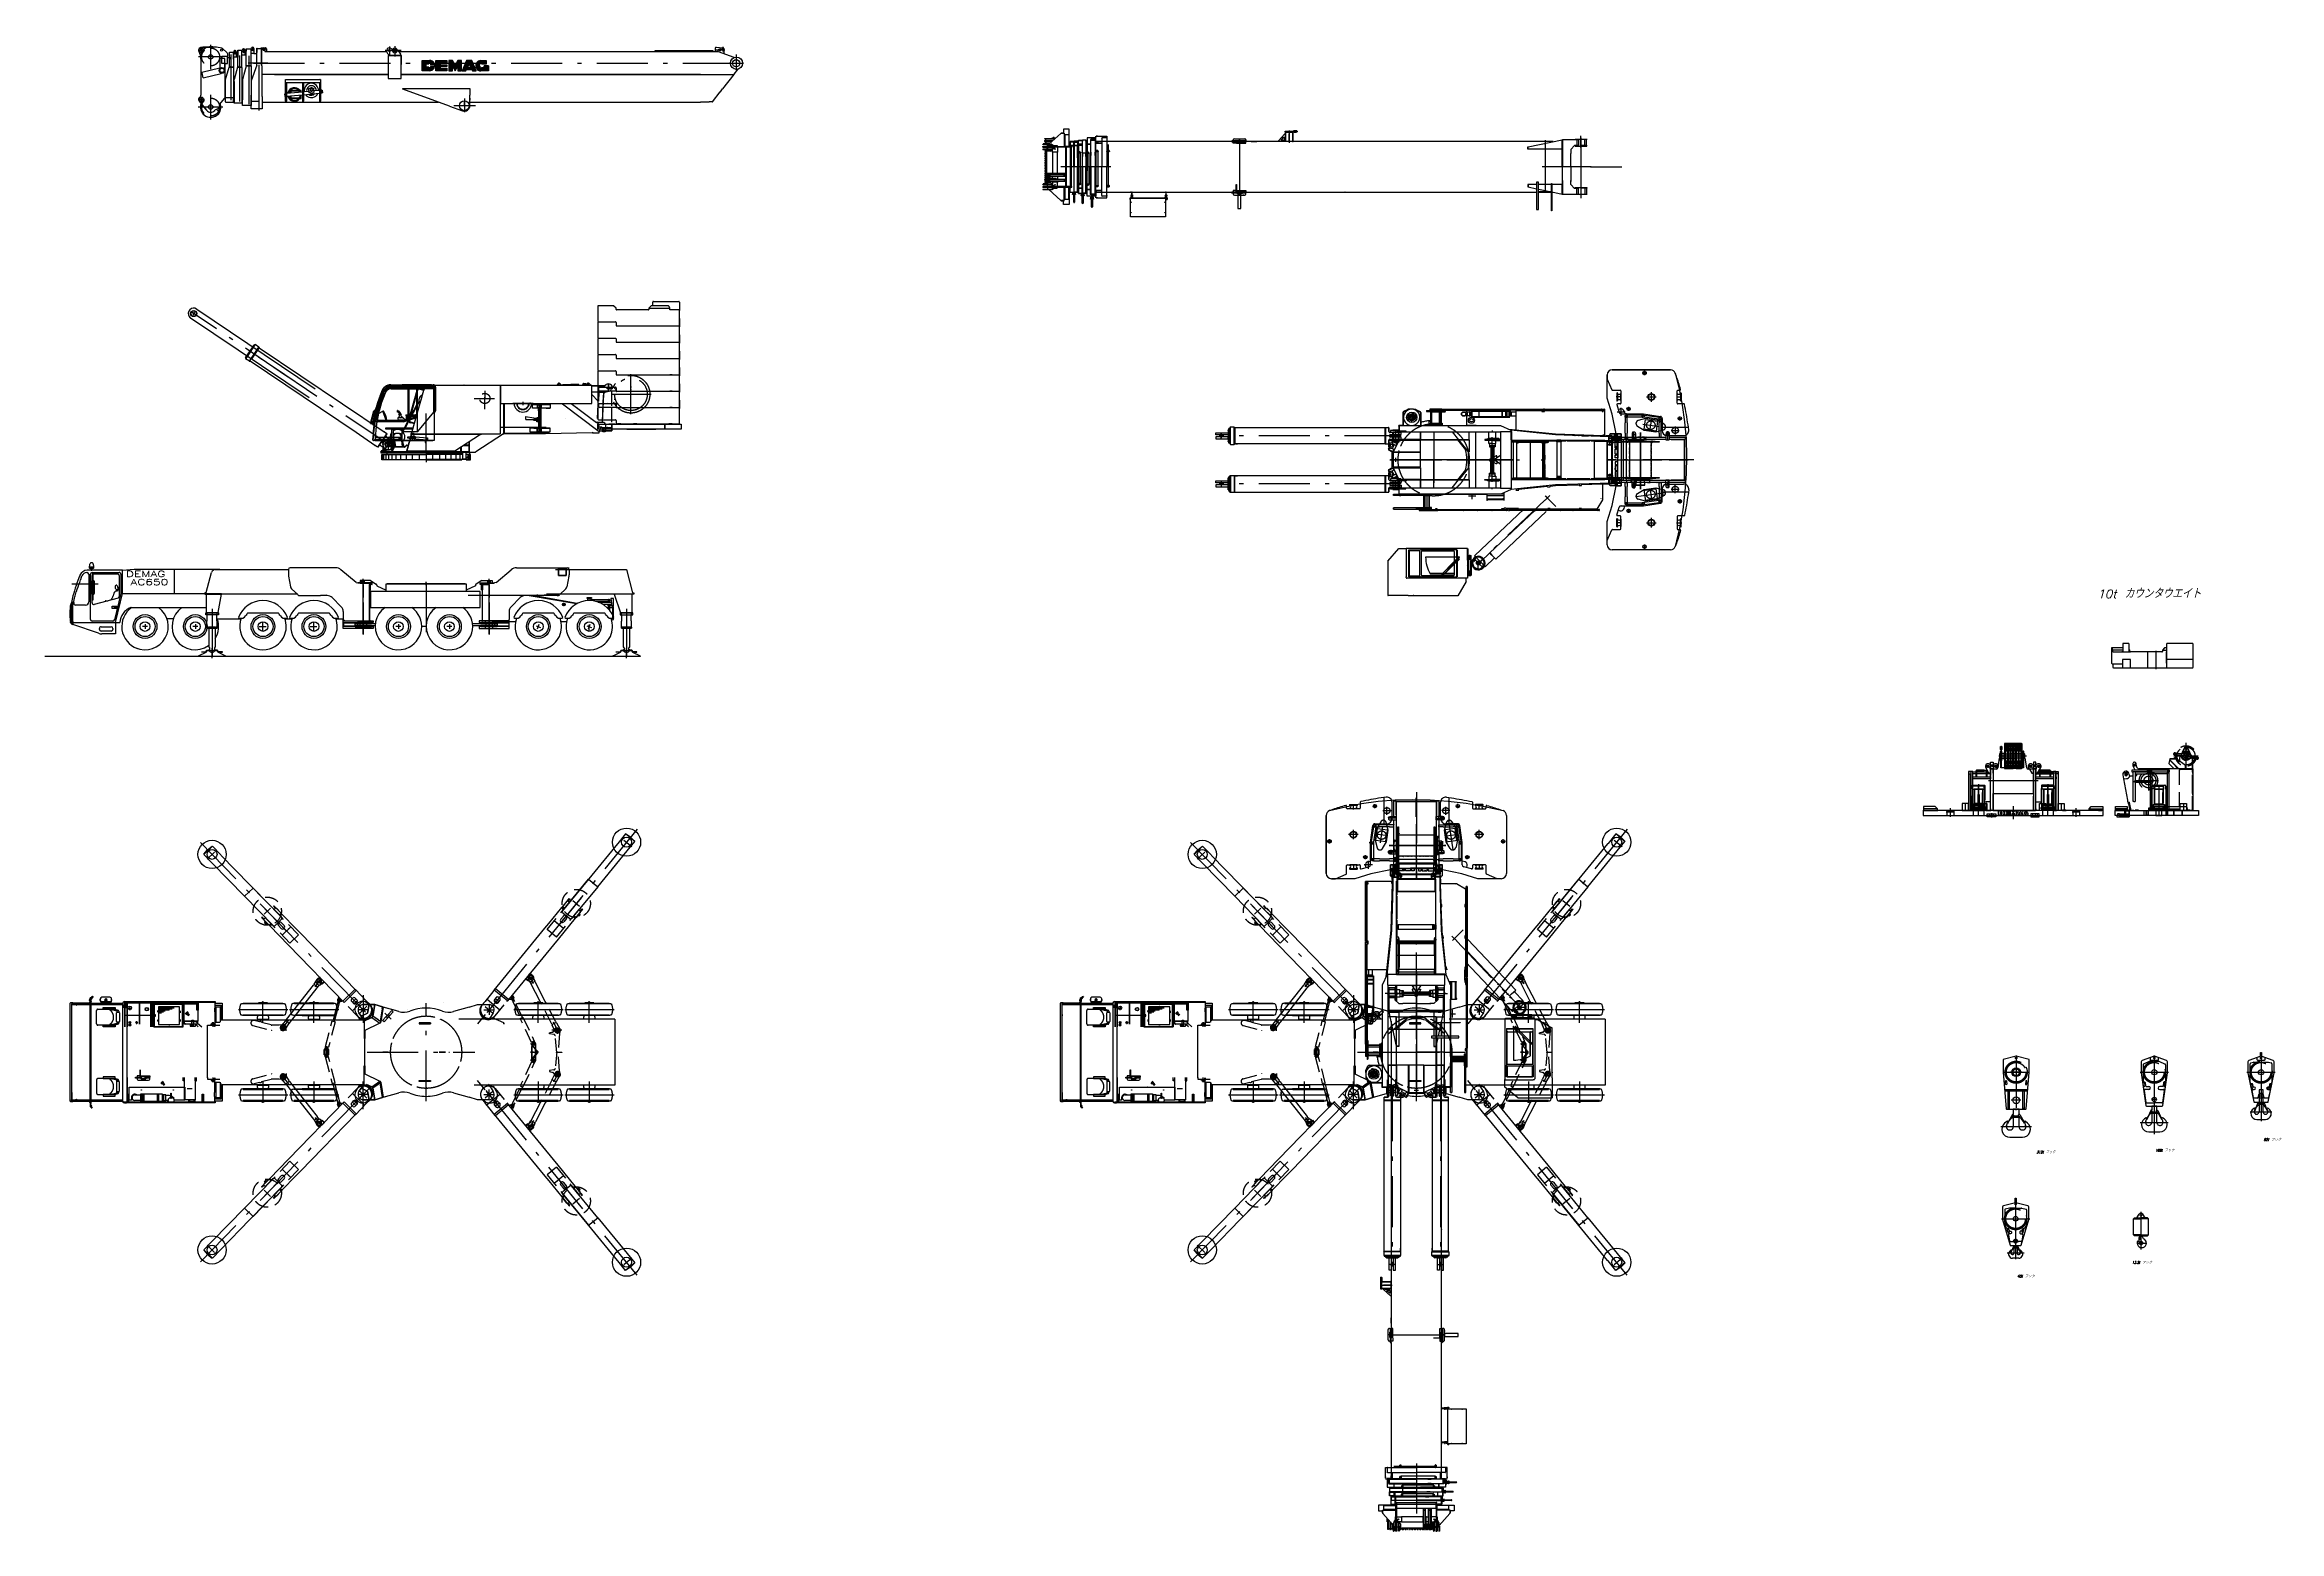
# Model space of a CAD drawing. Extents: x 8778 to 74517, y 1601 to 45347.
import ezdxf
from ezdxf.enums import TextEntityAlignment as Align

# ---------------------------------------------------------------- set-up
doc = ezdxf.new("R2010")
doc.units = 0
doc.header["$LTSCALE"] = 50
doc.header["$MEASUREMENT"] = 0
doc.linetypes.add('CENTER', pattern=[50.5, 30, -9, 2.5, -9])
doc.linetypes.add('HIDDEN', pattern=[12.6, 8.4, -4.2])
doc.layers.get('0').update_dxf_attribs({"linetype": 'CONTINUOUS'})
for name, color, linetype in [('1', 7, 'CONTINUOUS'), ('11', 251, 'CONTINUOUS'), ('12', 136, 'CONTINUOUS'), ('13', 216, 'CONTINUOUS'), ('4', 54, 'CONTINUOUS'), ('5', 94, 'CONTINUOUS'), ('6', 14, 'CONTINUOUS')]:
    doc.layers.add(name, color=color, linetype=linetype)
doc.styles.get("Standard").update_dxf_attribs({"font": 'txt', "bigfont": 'bigfont'})

# ---------------------------------------------------------------- blocks, each defined once
blk = doc.blocks.new('*G0')
at = {"layer": '11', "color": 251, "linetype": 'CENTER'}
for p, q in [((42490, 9527), (44778, 11882)), ((44790, 11894), (45015, 12125)), ((42903, 9810), (42686, 10022))]:
    blk.add_line(p, q, dxfattribs=at)
at = {"layer": '11', "color": 251, "linetype": 'CONTINUOUS'}
for p, q in [((43787, 11113), (44636, 11986)), ((44895, 12253), (45146, 12009)), ((45074, 12079), (45071, 12082)), ((45092, 12061), (45074, 12079)), ((43935, 10763), (44886, 11741)), ((44886, 11741), (44038, 10869)), ((44395, 11739), (44401, 11745)), ((44652, 11501), (44648, 11496)), ((43787, 11113), (42839, 10138)), ((43104, 9908), (43935, 10763)), ((44038, 10869), (43787, 11113)), ((42587, 9879), (42700, 9743)), ((42839, 10138), (42590, 9881)), ((42590, 9881), (42841, 9637)), ((42841, 9637), (43090, 9894)), ((43090, 9894), (43104, 9908)), ((42700, 9743), (42838, 9635))]:
    blk.add_line(p, q, dxfattribs=at)
at = {"layer": '11', "color": 251, "linetype": 'HIDDEN'}
for p, q in [((45124, 12489), (44636, 11986)), ((44778, 11882), (44790, 11894)), ((45375, 12245), (44886, 11741)), ((45124, 12489), (45375, 12245)), ((44395, 11739), (44401, 11745))]:
    blk.add_line(p, q, dxfattribs=at)
at = {"layer": '11', "color": 251, "linetype": 'CONTINUOUS'}
for radius in [415, 146]:
    blk.add_circle((42832, 9880), radius, dxfattribs=at)
blk = doc.blocks.new('*G1')
at = {"layer": '11', "color": 251, "linetype": 'HIDDEN'}
for p, q in [((47129, 14658), (46733, 14251)), ((46961, 14486), (47248, 14207)), ((47055, 14223), (47374, 14551)), ((47388, 14351), (47172, 14560)), ((46965, 14231), (47007, 14274)), ((46999, 14266), (46965, 14231)), ((46966, 14231), (46965, 14231)), ((47007, 14274), (47060, 14223)), ((47099, 14225), (47056, 14267)), ((47377, 14196), (47480, 14302)), ((47377, 14196), (47459, 14281)), ((44778, 11882), (44790, 11894))]:
    blk.add_line(p, q, dxfattribs=at)
at = {"layer": '11', "color": 251, "linetype": 'CENTER'}
for p, q in [((44305, 11394), (47055, 14223)), ((46510, 14152), (46623, 14195)), ((46587, 14124), (46551, 14220)), ((44553, 11458), (44365, 11641))]:
    blk.add_line(p, q, dxfattribs=at)
at = {"layer": '11', "color": 251, "linetype": 'CONTINUOUS'}
for p, q in [((45079, 12550), (46717, 14235)), ((47076, 13886), (45438, 12201)), ((46548, 14089), (46524, 14165)), ((46562, 14075), (46548, 14089)), ((46667, 14183), (46562, 14075)), ((46583, 14217), (46653, 14197)), ((46653, 14197), (46667, 14183)), ((46689, 14206), (46682, 14199)), ((46682, 14199), (47041, 13850)), ((46733, 14251), (46689, 14206)), ((46717, 14235), (47076, 13886)), ((46965, 14231), (46934, 14200)), ((46935, 14143), (46978, 14102)), ((47065, 14134), (46966, 14231)), ((47035, 14102), (47099, 14169)), ((47036, 14261), (47036, 14261)), ((47048, 13858), (47377, 14196)), ((47060, 14223), (47107, 14177)), ((47107, 14177), (47065, 14134)), ((47086, 14256), (47086, 14257)), ((47248, 14207), (47320, 14137)), ((47320, 14137), (47377, 14196)), ((44529, 11984), (45079, 12550)), ((44291, 11739), (44529, 11984)), ((44364, 11823), (44483, 11945)), ((44371, 11893), (44413, 11936)), ((44389, 11875), (44371, 11893)), ((44378, 11865), (44441, 11929)), ((44396, 11847), (44378, 11865)), ((44396, 11847), (44388, 11855)), ((44558, 11913), (44398, 11748)), ((44413, 11936), (44431, 11918)), ((44441, 11929), (44459, 11912)), ((44459, 11912), (44451, 11920)), ((44483, 11945), (44487, 11940)), ((44487, 11940), (44483, 11944)), ((44508, 11962), (44558, 11913)), ((44542, 11972), (44521, 11949)), ((44578, 11937), (44529, 11984)), ((44613, 11973), (44578, 11937)), ((44873, 11790), (44684, 11974)), ((44783, 11972), (44866, 12058)), ((44952, 11974), (44869, 11889)), ((45309, 12068), (44888, 11636)), ((45438, 12201), (45309, 12068)), ((44305, 11727), (44291, 11739)), ((44360, 11784), (44305, 11727)), ((44398, 11748), (44347, 11797)), ((44368, 11819), (44364, 11823)), ((44368, 11819), (44364, 11822)), ((44365, 11780), (44364, 11781)), ((44364, 11781), (44364, 11781)), ((44637, 11404), (44693, 11461)), ((44650, 11391), (44637, 11404)), ((44706, 11449), (44650, 11391)), ((44656, 11497), (44816, 11662)), ((44706, 11449), (44656, 11497)), ((44866, 11613), (44706, 11449)), ((44727, 11470), (44731, 11466)), ((44727, 11470), (44731, 11466)), ((44731, 11466), (44850, 11588)), ((44816, 11662), (44866, 11613)), ((44839, 11683), (44874, 11719)), ((44888, 11636), (44839, 11683)), ((44850, 11588), (44845, 11592)), ((44853, 11626), (44875, 11648)), ((44888, 11636), (44866, 11613))]:
    blk.add_line(p, q, dxfattribs=at)
blk.add_circle((46568, 14174), 17.5, dxfattribs=at)
at = {"layer": '11', "color": 251, "linetype": 'HIDDEN'}
blk.add_circle((44457, 11551), 415, dxfattribs=at)
for centre, radius, start, end in [((47280, 14455), 250, 45.81136, 135.81174), ((47280, 14455), 250, -44.19175, 45.81025), ((47028, 14239), 40, 45.81592, 135.80979), ((47071, 14197), 40.1, 34.0519, 45.80344), ((44826, 11930), 60, -166.7307, -134.19386), ((44826, 11930), 60, -134.18822, -101.64339)]:
    blk.add_arc(centre, radius, start, end, dxfattribs=at)
at = {"layer": '11', "color": 251, "linetype": 'CONTINUOUS'}
for centre, radius, start, end in [((46568, 14174), 45, 70.08953, -167.79708), ((46963, 14172), 40, 135.80646, -134.18972), ((47006, 14130), 40, -134.18818, -44.19065), ((47071, 14197), 40, -44.17454, 34.01775), ((44649, 11938), 50, 45.81336, 135.81138), ((44826, 11930), 60, 135.81431, -166.75436), ((44826, 11930), 60, -101.63372, -44.18781), ((44909, 12016), 60, 45.81063, 135.8075), ((44909, 12016), 60, -44.18675, 45.80506), ((44838, 11754), 50, -44.18203, 45.79809)]:
    blk.add_arc(centre, radius, start, end, dxfattribs=at)
blk = doc.blocks.new('*G2')
at = {"layer": '11', "color": 251, "linetype": 'CENTER'}
for p, q in [((42490, 21873), (44778, 19518)), ((42903, 21590), (42686, 21378)), ((44790, 19506), (45015, 19275))]:
    blk.add_line(p, q, dxfattribs=at)
at = {"layer": '11', "color": 251, "linetype": 'CONTINUOUS'}
for p, q in [((42590, 21519), (42841, 21763)), ((42700, 21657), (42838, 21765)), ((42841, 21763), (43090, 21506)), ((42587, 21522), (42700, 21657)), ((42839, 21262), (42590, 21519)), ((43787, 20287), (42839, 21262)), ((43090, 21506), (43104, 21492)), ((43104, 21492), (43935, 20637)), ((44038, 20531), (43787, 20287)), ((43935, 20637), (44886, 19659)), ((44886, 19659), (44038, 20531)), ((43787, 20287), (44636, 19414)), ((44652, 19899), (44648, 19904)), ((44395, 19661), (44401, 19655)), ((44895, 19147), (45146, 19391)), ((45074, 19322), (45071, 19318)), ((45092, 19339), (45074, 19322))]:
    blk.add_line(p, q, dxfattribs=at)
at = {"layer": '11', "color": 251, "linetype": 'HIDDEN'}
for p, q in [((44395, 19661), (44401, 19655)), ((45124, 18911), (44636, 19414)), ((44778, 19518), (44790, 19506)), ((45375, 19155), (44886, 19659)), ((45124, 18911), (45375, 19155))]:
    blk.add_line(p, q, dxfattribs=at)
at = {"layer": '11', "color": 251, "linetype": 'CONTINUOUS'}
for radius in [415, 146]:
    blk.add_circle((42832, 21520), radius, dxfattribs=at)
blk = doc.blocks.new('*G3')
at = {"layer": '11', "color": 251, "linetype": 'CENTER'}
for p, q in [((44305, 20006), (47055, 17177)), ((44553, 19942), (44365, 19760)), ((46510, 17248), (46623, 17206)), ((46587, 17276), (46551, 17180))]:
    blk.add_line(p, q, dxfattribs=at)
at = {"layer": '11', "color": 251, "linetype": 'CONTINUOUS'}
for p, q in [((44650, 20009), (44637, 19996)), ((44637, 19996), (44693, 19939)), ((44706, 19952), (44650, 20009)), ((44706, 19952), (44656, 19903)), ((44656, 19903), (44816, 19738)), ((44866, 19787), (44706, 19952)), ((44727, 19930), (44731, 19934)), ((44727, 19930), (44731, 19934)), ((44731, 19934), (44850, 19812)), ((44816, 19738), (44866, 19787)), ((44888, 19764), (44839, 19717)), ((44850, 19812), (44845, 19808)), ((44853, 19774), (44875, 19752)), ((44888, 19764), (44866, 19787)), ((45309, 19332), (44888, 19764)), ((44305, 19673), (44291, 19662)), ((44291, 19662), (44529, 19416)), ((44360, 19616), (44305, 19673)), ((44398, 19652), (44347, 19603)), ((44365, 19621), (44364, 19619)), ((44364, 19619), (44364, 19619)), ((44368, 19582), (44364, 19577)), ((44368, 19582), (44364, 19578)), ((44364, 19577), (44483, 19455)), ((44389, 19525), (44371, 19507)), ((44371, 19507), (44413, 19464)), ((44396, 19553), (44378, 19535)), ((44378, 19535), (44441, 19471)), ((44396, 19553), (44388, 19545)), ((44558, 19487), (44398, 19652)), ((44413, 19464), (44431, 19482)), ((44441, 19471), (44459, 19488)), ((44459, 19488), (44451, 19480)), ((44483, 19455), (44487, 19460)), ((44487, 19460), (44483, 19456)), ((44508, 19438), (44558, 19487)), ((44542, 19428), (44521, 19451)), ((44578, 19463), (44529, 19416)), ((44529, 19416), (45079, 18850)), ((44613, 19427), (44578, 19463)), ((44873, 19610), (44684, 19426)), ((44783, 19428), (44866, 19342)), ((44839, 19717), (44874, 19681)), ((44952, 19426), (44869, 19512)), ((45438, 19199), (45309, 19332)), ((47076, 17514), (45438, 19199)), ((45079, 18850), (46717, 17165)), ((46548, 17311), (46524, 17235)), ((46562, 17325), (46548, 17311)), ((46667, 17217), (46562, 17325)), ((46583, 17183), (46653, 17203)), ((46653, 17203), (46667, 17217)), ((46682, 17201), (47041, 17550)), ((46689, 17194), (46682, 17201)), ((46733, 17150), (46689, 17194)), ((46717, 17165), (47076, 17514)), ((46965, 17169), (46934, 17200)), ((46935, 17257), (46978, 17299)), ((47065, 17266), (46966, 17169)), ((47035, 17298), (47099, 17231)), ((47036, 17140), (47036, 17139)), ((47048, 17542), (47377, 17204)), ((47060, 17177), (47107, 17223)), ((47107, 17223), (47065, 17266)), ((47086, 17144), (47086, 17143)), ((47248, 17193), (47320, 17263)), ((47320, 17263), (47377, 17204))]:
    blk.add_line(p, q, dxfattribs=at)
at = {"layer": '11', "color": 251, "linetype": 'HIDDEN'}
for p, q in [((44778, 19518), (44790, 19506)), ((47129, 16742), (46733, 17150)), ((46961, 16914), (47248, 17193)), ((46999, 17134), (46965, 17169)), ((46966, 17169), (46965, 17169)), ((46965, 17169), (47007, 17126)), ((47007, 17126), (47060, 17177)), ((47055, 17177), (47374, 16849)), ((47099, 17175), (47056, 17133)), ((47377, 17204), (47459, 17119)), ((47377, 17204), (47480, 17098)), ((47388, 17050), (47172, 16840))]:
    blk.add_line(p, q, dxfattribs=at)
blk.add_circle((44457, 19849), 415, dxfattribs=at)
at = {"layer": '11', "color": 251, "linetype": 'CONTINUOUS'}
blk.add_circle((46568, 17226), 17.5, dxfattribs=at)
for centre, radius, start, end in [((44649, 19462), 50, -135.81138, -45.81336), ((44826, 19470), 60, 166.75436, -135.81431), ((44826, 19470), 60, 44.18781, 101.63372), ((44909, 19384), 60, -135.8075, -45.81063), ((44838, 19646), 50, -45.79809, 44.18203), ((44909, 19384), 60, -45.80506, 44.18675), ((46568, 17226), 45, 167.79708, -70.08953), ((46963, 17228), 40, 134.18972, -135.80646), ((47006, 17270), 40, 44.19065, 134.18818), ((47071, 17203), 40, -34.01775, 44.17454)]:
    blk.add_arc(centre, radius, start, end, dxfattribs=at)
at = {"layer": '11', "color": 251, "linetype": 'HIDDEN'}
for centre, radius, start, end in [((44826, 19470), 60, 134.19386, 166.7307), ((44826, 19470), 60, 101.64339, 134.18822), ((47028, 17162), 40, -135.80979, -45.81592), ((47071, 17203), 40.1, -45.80344, -34.0519), ((47280, 16945), 250, -45.81025, 44.19175), ((47280, 16945), 250, -135.81174, -45.81136)]:
    blk.add_arc(centre, radius, start, end, dxfattribs=at)
blk = doc.blocks.new('*G4')
at = {"layer": '11', "color": 251, "linetype": 'HIDDEN'}
for p, q in [((52962, 12313), (52691, 12092)), ((52691, 12092), (53136, 11548)), ((52962, 12313), (53406, 11771)), ((53255, 11679), (53244, 11693)), ((53625, 11505), (53619, 11511))]:
    blk.add_line(p, q, dxfattribs=at)
at = {"layer": '11', "color": 251, "linetype": 'CONTINUOUS'}
for p, q in [((53170, 12059), (52899, 11837)), ((52957, 11885), (52977, 11901)), ((52977, 11901), (52981, 11904)), ((53136, 11548), (53907, 10608)), ((54001, 10493), (53136, 11548)), ((53349, 11289), (53352, 11285)), ((54178, 10830), (53406, 11771)), ((53625, 11505), (53619, 11511)), ((53907, 10608), (54178, 10830)), ((54178, 10830), (55040, 9778)), ((54757, 9571), (54001, 10493)), ((54769, 9556), (54757, 9571)), ((54996, 9279), (54769, 9556)), ((55267, 9501), (54996, 9279)), ((55145, 9373), (54998, 9276)), ((55040, 9778), (55267, 9501)), ((55269, 9498), (55145, 9373))]:
    blk.add_line(p, q, dxfattribs=at)
at = {"layer": '11', "color": 251, "linetype": 'CENTER'}
for p, q in [((53244, 11693), (53040, 11942)), ((55336, 9140), (53255, 11679)), ((54948, 9457), (55183, 9649))]:
    blk.add_line(p, q, dxfattribs=at)
at = {"layer": '11', "color": 251, "linetype": 'CONTINUOUS'}
for radius in [415, 146]:
    blk.add_circle((55025, 9520), radius, dxfattribs=at)
blk = doc.blocks.new('*G5')
at = {"layer": '11', "color": 251, "linetype": 'HIDDEN'}
for p, q in [((50864, 14360), (51096, 14550)), ((51185, 14205), (50895, 14559)), ((51148, 14644), (51508, 14205)), ((50862, 14205), (50768, 14319)), ((50862, 14205), (50787, 14297)), ((51300, 14459), (50991, 14205)), ((51141, 14211), (51188, 14249)), ((51237, 14252), (51180, 14205)), ((51275, 14206), (51237, 14252)), ((51244, 14243), (51275, 14205)), ((51274, 14205), (51275, 14206)), ((53255, 11679), (53244, 11693))]:
    blk.add_line(p, q, dxfattribs=at)
at = {"layer": '11', "color": 251, "linetype": 'CONTINUOUS'}
for p, q in [((50913, 14142), (50862, 14205)), ((51161, 13840), (50862, 14205)), ((50991, 14205), (50913, 14142)), ((51180, 14205), (51129, 14163)), ((51129, 14163), (51167, 14117)), ((51522, 14188), (51135, 13871)), ((51135, 13871), (52625, 12054)), ((51195, 14083), (51136, 14155)), ((51157, 14241), (51157, 14241)), ((51167, 14117), (51274, 14205)), ((51554, 14149), (51167, 13832)), ((51207, 14241), (51207, 14241)), ((51297, 14115), (51251, 14077)), ((51275, 14205), (51303, 14172)), ((51508, 14205), (51547, 14157)), ((53012, 12371), (51522, 14188)), ((51547, 14157), (51554, 14149)), ((51583, 14145), (51568, 14132)), ((51568, 14132), (51663, 14016)), ((51654, 14159), (51583, 14145)), ((51663, 14016), (51679, 14029)), ((51679, 14029), (51709, 14102)), ((52625, 12054), (52743, 11910)), ((52743, 11910), (53125, 11444)), ((53512, 11761), (53012, 12371)), ((53258, 11770), (53183, 11862)), ((53090, 11786), (53166, 11694)), ((53125, 11444), (53178, 11487)), ((53125, 11444), (53145, 11420)), ((53159, 11431), (53139, 11455)), ((53199, 11464), (53145, 11420)), ((53145, 11420), (53291, 11242)), ((53178, 11487), (53146, 11525)), ((53153, 11596), (53357, 11763)), ((53159, 11393), (53164, 11396)), ((53267, 11261), (53159, 11393)), ((53345, 11286), (53199, 11464)), ((53272, 11265), (53267, 11261)), ((53272, 11265), (53267, 11261)), ((53291, 11242), (53345, 11286)), ((53291, 11242), (53341, 11180)), ((53355, 11191), (53305, 11253)), ((53341, 11180), (53355, 11191)), ((53428, 11756), (53459, 11717)), ((53459, 11717), (53512, 11761)), ((53532, 11736), (53477, 11692)), ((53477, 11692), (53623, 11514)), ((53498, 11749), (53518, 11725)), ((53729, 11496), (53512, 11761)), ((53555, 11717), (53551, 11713)), ((53551, 11713), (53555, 11717)), ((53663, 11586), (53555, 11717)), ((53595, 11698), (53576, 11682)), ((53576, 11682), (53585, 11690)), ((53652, 11629), (53595, 11698)), ((53624, 11702), (53605, 11687)), ((53623, 11514), (53677, 11559)), ((53662, 11656), (53624, 11702)), ((53633, 11613), (53652, 11629)), ((53633, 11613), (53642, 11620)), ((53643, 11640), (53662, 11656)), ((53658, 11582), (53663, 11586)), ((53658, 11582), (53663, 11585)), ((53658, 11543), (53660, 11544)), ((53660, 11544), (53660, 11544)), ((53663, 11547), (53714, 11485)), ((53714, 11485), (53729, 11496))]:
    blk.add_line(p, q, dxfattribs=at)
at = {"layer": '11', "color": 251, "linetype": 'CENTER'}
for p, q in [((53686, 11154), (51185, 14205)), ((51722, 14088), (51613, 14140)), ((51643, 14066), (51686, 14159)), ((53444, 11238), (53646, 11404))]:
    blk.add_line(p, q, dxfattribs=at)
at = {"layer": '11', "color": 251, "linetype": 'CONTINUOUS'}
blk.add_circle((51666, 14115), 17.5, dxfattribs=at)
at = {"layer": '11', "color": 251, "linetype": 'HIDDEN'}
blk.add_circle((53547, 11323), 415, dxfattribs=at)
for centre, radius, start, end in [((50980, 14455), 250, 129.33975, -140.65825), ((50980, 14455), 250, 39.33826, 129.33864), ((51167, 14180), 40.1, 129.34656, 141.0981), ((51213, 14218), 40, 39.34021, 129.33408), ((53212, 11732), 60, -83.20661, -50.66178), ((53212, 11732), 60, -50.65614, -18.1193)]:
    blk.add_arc(centre, radius, start, end, dxfattribs=at)
at = {"layer": '11', "color": 251, "linetype": 'CONTINUOUS'}
for centre, radius, start, end in [((51167, 14180), 40, 141.13225, -140.67546), ((51225, 14108), 40, -140.65935, -50.66182), ((51272, 14146), 40, -50.66028, 39.34354), ((51666, 14115), 45, -17.05292, 105.06047), ((53136, 11824), 60, 129.34494, -140.66325), ((53136, 11824), 60, 39.3425, 129.33937), ((53185, 11557), 50, 129.35191, -140.66797), ((53212, 11732), 60, -140.66219, -83.21628), ((53212, 11732), 60, -18.09564, 39.33569), ((53389, 11724), 50, 39.33862, 129.33664)]:
    blk.add_arc(centre, radius, start, end, dxfattribs=at)
blk = doc.blocks.new('*G6')
at = {"layer": '11', "color": 251, "linetype": 'CENTER'}
for p, q in [((55336, 22260), (53255, 19721)), ((54948, 21943), (55183, 21751)), ((53244, 19707), (53040, 19458))]:
    blk.add_line(p, q, dxfattribs=at)
at = {"layer": '11', "color": 251, "linetype": 'CONTINUOUS'}
for p, q in [((54757, 21829), (54001, 20907)), ((54769, 21844), (54757, 21829)), ((54996, 22121), (54769, 21844)), ((55267, 21899), (54996, 22121)), ((55145, 22027), (54998, 22124)), ((55040, 21622), (55267, 21899)), ((55269, 21902), (55145, 22027)), ((54178, 20570), (55040, 21622)), ((54001, 20907), (53136, 19852)), ((53136, 19852), (53907, 20792)), ((54178, 20570), (53406, 19629)), ((53907, 20792), (54178, 20570)), ((53349, 20111), (53352, 20116)), ((53625, 19896), (53619, 19889)), ((53170, 19341), (52899, 19563)), ((52957, 19515), (52977, 19499)), ((52977, 19499), (52981, 19496))]:
    blk.add_line(p, q, dxfattribs=at)
at = {"layer": '11', "color": 251, "linetype": 'HIDDEN'}
for p, q in [((52691, 19309), (53136, 19852)), ((53625, 19896), (53619, 19889)), ((52962, 19087), (52691, 19309)), ((52962, 19087), (53406, 19629)), ((53255, 19721), (53244, 19707))]:
    blk.add_line(p, q, dxfattribs=at)
at = {"layer": '11', "color": 251, "linetype": 'CONTINUOUS'}
for radius in [415, 146]:
    blk.add_circle((55025, 21880), radius, dxfattribs=at)
blk = doc.blocks.new('*G7')
at = {"layer": '11', "color": 251, "linetype": 'CENTER'}
for p, q in [((53686, 20246), (51185, 17195)), ((53444, 20162), (53646, 19996)), ((51722, 17312), (51613, 17260)), ((51643, 17334), (51686, 17241))]:
    blk.add_line(p, q, dxfattribs=at)
at = {"layer": '11', "color": 251, "linetype": 'CONTINUOUS'}
for p, q in [((52743, 19490), (53125, 19956)), ((53125, 19956), (53145, 19981)), ((53125, 19956), (53178, 19913)), ((53159, 19969), (53139, 19945)), ((53145, 19981), (53291, 20158)), ((53199, 19936), (53145, 19981)), ((53178, 19913), (53146, 19875)), ((53153, 19804), (53357, 19637)), ((53267, 20139), (53159, 20008)), ((53159, 20008), (53164, 20004)), ((53345, 20114), (53199, 19936)), ((53272, 20135), (53267, 20139)), ((53272, 20135), (53267, 20139)), ((53291, 20158), (53341, 20220)), ((53291, 20158), (53345, 20114)), ((53355, 20209), (53305, 20147)), ((53341, 20220), (53355, 20209)), ((53477, 19708), (53623, 19886)), ((53729, 19905), (53512, 19640)), ((53663, 19814), (53555, 19683)), ((53652, 19772), (53595, 19702)), ((53623, 19886), (53677, 19842)), ((53662, 19744), (53624, 19698)), ((53633, 19787), (53652, 19772)), ((53633, 19787), (53642, 19780)), ((53643, 19760), (53662, 19744)), ((53658, 19857), (53660, 19856)), ((53658, 19818), (53663, 19814)), ((53658, 19818), (53663, 19815)), ((53660, 19856), (53660, 19856)), ((53663, 19853), (53714, 19915)), ((53714, 19915), (53729, 19905)), ((51135, 17529), (52625, 19346)), ((52625, 19346), (52743, 19490)), ((53512, 19640), (53012, 19029)), ((53090, 19614), (53166, 19706)), ((53258, 19630), (53183, 19538)), ((53428, 19644), (53459, 19683)), ((53459, 19683), (53512, 19640)), ((53532, 19664), (53477, 19708)), ((53498, 19651), (53518, 19675)), ((53555, 19683), (53551, 19687)), ((53551, 19687), (53555, 19683)), ((53595, 19702), (53576, 19718)), ((53576, 19718), (53585, 19711)), ((53624, 19698), (53605, 19714)), ((53012, 19029), (51522, 17212)), ((51161, 17560), (50862, 17195)), ((50913, 17258), (50862, 17195)), ((50991, 17195), (50913, 17258)), ((51129, 17237), (51167, 17283)), ((51180, 17195), (51129, 17237)), ((51522, 17212), (51135, 17529)), ((51195, 17317), (51136, 17246)), ((51157, 17160), (51157, 17159)), ((51554, 17251), (51167, 17568)), ((51167, 17283), (51274, 17195)), ((51207, 17160), (51207, 17159)), ((51297, 17285), (51251, 17323)), ((51275, 17195), (51303, 17228)), ((51508, 17195), (51547, 17243)), ((51547, 17243), (51554, 17251)), ((51568, 17268), (51663, 17384)), ((51583, 17255), (51568, 17268)), ((51654, 17241), (51583, 17255)), ((51663, 17384), (51679, 17372)), ((51679, 17372), (51709, 17298))]:
    blk.add_line(p, q, dxfattribs=at)
at = {"layer": '11', "color": 251, "linetype": 'HIDDEN'}
for p, q in [((53255, 19721), (53244, 19707)), ((50862, 17195), (50768, 17081)), ((50862, 17195), (50787, 17104)), ((51185, 17195), (50895, 16841)), ((51300, 16941), (50991, 17195)), ((51141, 17189), (51188, 17151)), ((51148, 16756), (51508, 17195)), ((51237, 17148), (51180, 17195)), ((51275, 17195), (51237, 17148)), ((51244, 17157), (51275, 17195)), ((51274, 17195), (51275, 17195)), ((50864, 17040), (51096, 16850))]:
    blk.add_line(p, q, dxfattribs=at)
blk.add_circle((53547, 20077), 415, dxfattribs=at)
at = {"layer": '11', "color": 251, "linetype": 'CONTINUOUS'}
blk.add_circle((51666, 17285), 17.5, dxfattribs=at)
for centre, radius, start, end in [((53185, 19843), 50, 140.66797, -129.35191), ((53212, 19668), 60, 83.21628, 140.66219), ((53136, 19576), 60, 140.66325, -129.34494), ((53136, 19576), 60, -129.33937, -39.3425), ((53212, 19668), 60, -39.33569, 18.09564), ((53389, 19676), 50, -129.33664, -39.33862), ((51167, 17220), 40, 140.67546, -141.13225), ((51225, 17292), 40, 50.66182, 140.65935), ((51272, 17254), 40, -39.34354, 50.66028), ((51666, 17285), 45, -105.06047, 17.05292)]:
    blk.add_arc(centre, radius, start, end, dxfattribs=at)
at = {"layer": '11', "color": 251, "linetype": 'HIDDEN'}
for centre, radius, start, end in [((53212, 19668), 60, 50.66178, 83.20661), ((53212, 19668), 60, 18.1193, 50.65614), ((50980, 16945), 250, 140.65825, -129.33975), ((51167, 17220), 40.1, -141.0981, -129.34656), ((51213, 17182), 40, -129.33408, -39.34021), ((50980, 16945), 250, -129.33864, -39.33826)]:
    blk.add_arc(centre, radius, start, end, dxfattribs=at)
blk = doc.blocks.new('*G9')
at = {"layer": '11', "color": 251, "linetype": 'CONTINUOUS'}
for p, q in [((44843, 16775), (44826, 16775)), ((44860, 16776), (44843, 16775)), ((44876, 16777), (44860, 16776)), ((44892, 16779), (44876, 16777)), ((44908, 16781), (44892, 16779)), ((44924, 16783), (44908, 16781)), ((44939, 16786), (44924, 16783)), ((44953, 16789), (44939, 16786)), ((44967, 16793), (44953, 16789)), ((44981, 16797), (44967, 16793))]:
    blk.add_line(p, q, dxfattribs=at)
blk = doc.blocks.new('*G10')
at = {"layer": '11', "color": 251, "linetype": 'CONTINUOUS'}
for p, q in [((43693, 16793), (43679, 16797)), ((43707, 16789), (43693, 16793)), ((43721, 16786), (43707, 16789)), ((43736, 16783), (43721, 16786)), ((43752, 16781), (43736, 16783)), ((43768, 16779), (43752, 16781)), ((43784, 16777), (43768, 16779)), ((43800, 16776), (43784, 16777)), ((43817, 16775), (43800, 16776)), ((43834, 16775), (43817, 16775))]:
    blk.add_line(p, q, dxfattribs=at)
blk = doc.blocks.new('*G11')
at = {"layer": '11', "color": 251, "linetype": 'CONTINUOUS'}
for p, q in [((43648, 16942), (43646, 16959)), ((43649, 16926), (43648, 16942)), ((43652, 16909), (43649, 16926)), ((43654, 16893), (43652, 16909)), ((43658, 16877), (43654, 16893)), ((43661, 16860), (43658, 16877)), ((43665, 16844), (43661, 16860)), ((43669, 16828), (43665, 16844)), ((43674, 16813), (43669, 16828)), ((43679, 16797), (43674, 16813))]:
    blk.add_line(p, q, dxfattribs=at)
blk = doc.blocks.new('*G12')
at = {"layer": '11', "color": 251, "linetype": 'CONTINUOUS'}
for p, q in [((43669, 17090), (43674, 17105)), ((43674, 17105), (43679, 17121)), ((43646, 16959), (43648, 16976)), ((43648, 16976), (43649, 16992)), ((43649, 16992), (43652, 17009)), ((43652, 17009), (43654, 17025)), ((43654, 17025), (43658, 17041)), ((43658, 17041), (43661, 17058)), ((43661, 17058), (43665, 17074)), ((43665, 17074), (43669, 17090))]:
    blk.add_line(p, q, dxfattribs=at)
blk = doc.blocks.new('*G13')
at = {"layer": '11', "color": 251, "linetype": 'CONTINUOUS'}
for p, q in [((43679, 17121), (43693, 17125)), ((43693, 17125), (43707, 17129)), ((43707, 17129), (43721, 17132)), ((43721, 17132), (43736, 17135)), ((43736, 17135), (43752, 17138)), ((43752, 17138), (43768, 17140)), ((43768, 17140), (43784, 17141)), ((43784, 17141), (43800, 17142)), ((43800, 17142), (43817, 17143)), ((43817, 17143), (43834, 17143))]:
    blk.add_line(p, q, dxfattribs=at)
blk = doc.blocks.new('*G14')
at = {"layer": '11', "color": 251, "linetype": 'CONTINUOUS'}
for p, q in [((44826, 17143), (44843, 17143)), ((44843, 17143), (44860, 17142)), ((44860, 17142), (44876, 17141)), ((44876, 17141), (44892, 17140)), ((44892, 17140), (44908, 17138)), ((44908, 17138), (44924, 17135)), ((44924, 17135), (44939, 17132)), ((44939, 17132), (44953, 17129)), ((44953, 17129), (44967, 17125)), ((44967, 17125), (44981, 17121))]:
    blk.add_line(p, q, dxfattribs=at)
blk = doc.blocks.new('*G15')
at = {"layer": '11', "color": 251, "linetype": 'CONTINUOUS'}
for p, q in [((44981, 17121), (44986, 17105)), ((44986, 17105), (44991, 17090)), ((44991, 17090), (44995, 17074)), ((44995, 17074), (44999, 17058)), ((44999, 17058), (45002, 17041)), ((45002, 17041), (45006, 17025)), ((45006, 17025), (45008, 17009)), ((45008, 17009), (45011, 16992)), ((45011, 16992), (45012, 16976)), ((45012, 16976), (45014, 16959))]:
    blk.add_line(p, q, dxfattribs=at)
blk = doc.blocks.new('*G16')
at = {"layer": '11', "color": 251, "linetype": 'CONTINUOUS'}
for p, q in [((44986, 16813), (44981, 16797)), ((44991, 16828), (44986, 16813)), ((44995, 16844), (44991, 16828)), ((44999, 16860), (44995, 16844)), ((45002, 16877), (44999, 16860)), ((45006, 16893), (45002, 16877)), ((45008, 16909), (45006, 16893)), ((45011, 16926), (45008, 16909)), ((45012, 16942), (45011, 16926)), ((45014, 16959), (45012, 16942))]:
    blk.add_line(p, q, dxfattribs=at)
blk = doc.blocks.new('*G17')
at = {"layer": '11', "color": 251, "linetype": 'CONTINUOUS'}
for p, q in [((46326, 16775), (46343, 16775)), ((46343, 16775), (46360, 16776)), ((46360, 16776), (46376, 16777)), ((46376, 16777), (46392, 16779)), ((46392, 16779), (46408, 16781)), ((46408, 16781), (46424, 16783)), ((46424, 16783), (46439, 16786)), ((46439, 16786), (46453, 16789)), ((46453, 16789), (46467, 16793)), ((46467, 16793), (46481, 16797))]:
    blk.add_line(p, q, dxfattribs=at)
blk = doc.blocks.new('*G18')
at = {"layer": '11', "color": 251, "linetype": 'CONTINUOUS'}
for p, q in [((46481, 16797), (46486, 16813)), ((46486, 16813), (46491, 16828)), ((46491, 16828), (46495, 16844)), ((46495, 16844), (46499, 16860)), ((46499, 16860), (46502, 16877)), ((46502, 16877), (46506, 16893)), ((46506, 16893), (46508, 16909)), ((46508, 16909), (46511, 16926)), ((46511, 16926), (46512, 16942)), ((46512, 16942), (46514, 16959))]:
    blk.add_line(p, q, dxfattribs=at)
blk = doc.blocks.new('*G19')
at = {"layer": '11', "color": 251, "linetype": 'CONTINUOUS'}
for p, q in [((46486, 17105), (46481, 17121)), ((46491, 17090), (46486, 17105)), ((46495, 17074), (46491, 17090)), ((46499, 17058), (46495, 17074)), ((46502, 17041), (46499, 17058)), ((46506, 17025), (46502, 17041)), ((46508, 17009), (46506, 17025)), ((46511, 16992), (46508, 17009)), ((46512, 16976), (46511, 16992)), ((46514, 16959), (46512, 16976))]:
    blk.add_line(p, q, dxfattribs=at)
blk = doc.blocks.new('*G20')
at = {"layer": '11', "color": 251, "linetype": 'CONTINUOUS'}
for p, q in [((46343, 17143), (46326, 17143)), ((46360, 17142), (46343, 17143)), ((46376, 17141), (46360, 17142)), ((46392, 17140), (46376, 17141)), ((46408, 17138), (46392, 17140)), ((46424, 17135), (46408, 17138)), ((46439, 17132), (46424, 17135)), ((46453, 17129), (46439, 17132)), ((46467, 17125), (46453, 17129)), ((46481, 17121), (46467, 17125))]:
    blk.add_line(p, q, dxfattribs=at)
blk = doc.blocks.new('*G21')
at = {"layer": '11', "color": 251, "linetype": 'CONTINUOUS'}
for p, q in [((45193, 17125), (45179, 17121)), ((45207, 17129), (45193, 17125)), ((45221, 17132), (45207, 17129)), ((45236, 17135), (45221, 17132)), ((45252, 17138), (45236, 17135)), ((45268, 17140), (45252, 17138)), ((45284, 17141), (45268, 17140)), ((45300, 17142), (45284, 17141)), ((45317, 17143), (45300, 17142)), ((45334, 17143), (45317, 17143))]:
    blk.add_line(p, q, dxfattribs=at)
blk = doc.blocks.new('*G22')
at = {"layer": '11', "color": 251, "linetype": 'CONTINUOUS'}
for p, q in [((45174, 17105), (45169, 17090)), ((45179, 17121), (45174, 17105)), ((45148, 16976), (45146, 16959)), ((45149, 16992), (45148, 16976)), ((45152, 17009), (45149, 16992)), ((45154, 17025), (45152, 17009)), ((45158, 17041), (45154, 17025)), ((45161, 17058), (45158, 17041)), ((45165, 17074), (45161, 17058)), ((45169, 17090), (45165, 17074))]:
    blk.add_line(p, q, dxfattribs=at)
blk = doc.blocks.new('*G23')
at = {"layer": '11', "color": 251, "linetype": 'CONTINUOUS'}
for p, q in [((46343, 14625), (46326, 14625)), ((46360, 14624), (46343, 14625)), ((46376, 14623), (46360, 14624)), ((46392, 14622), (46376, 14623)), ((46408, 14620), (46392, 14622)), ((46424, 14617), (46408, 14620)), ((46439, 14614), (46424, 14617)), ((46453, 14611), (46439, 14614)), ((46467, 14607), (46453, 14611)), ((46481, 14603), (46467, 14607))]:
    blk.add_line(p, q, dxfattribs=at)
blk = doc.blocks.new('*G24')
at = {"layer": '11', "color": 251, "linetype": 'CONTINUOUS'}
for p, q in [((45149, 14474), (45148, 14458)), ((45152, 14491), (45149, 14474)), ((45154, 14507), (45152, 14491)), ((45148, 14458), (45146, 14441))]:
    blk.add_line(p, q, dxfattribs=at)
blk = doc.blocks.new('*G25')
at = {"layer": '11', "color": 251, "linetype": 'CONTINUOUS'}
for p, q in [((45146, 14441), (45148, 14424)), ((45148, 14424), (45149, 14408)), ((45149, 14408), (45152, 14391)), ((45152, 14391), (45154, 14375)), ((45154, 14375), (45158, 14359)), ((45158, 14359), (45161, 14342)), ((45161, 14342), (45165, 14326)), ((45165, 14326), (45169, 14310)), ((45169, 14310), (45174, 14295)), ((45174, 14295), (45179, 14279))]:
    blk.add_line(p, q, dxfattribs=at)
blk = doc.blocks.new('*G26')
at = {"layer": '11', "color": 251, "linetype": 'CONTINUOUS'}
for p, q in [((45179, 14279), (45193, 14275)), ((45193, 14275), (45207, 14271)), ((45207, 14271), (45221, 14268)), ((45221, 14268), (45236, 14265)), ((45236, 14265), (45252, 14263)), ((45252, 14263), (45268, 14261)), ((45268, 14261), (45284, 14259)), ((45284, 14259), (45300, 14258)), ((45300, 14258), (45317, 14257)), ((45317, 14257), (45334, 14257))]:
    blk.add_line(p, q, dxfattribs=at)
blk = doc.blocks.new('*G27')
at = {"layer": '11', "color": 251, "linetype": 'CONTINUOUS'}
for p, q in [((46326, 14257), (46343, 14257)), ((46343, 14257), (46360, 14258)), ((46360, 14258), (46376, 14259)), ((46376, 14259), (46392, 14261)), ((46392, 14261), (46408, 14263)), ((46408, 14263), (46424, 14265)), ((46424, 14265), (46439, 14268)), ((46439, 14268), (46453, 14271)), ((46453, 14271), (46467, 14275)), ((46467, 14275), (46481, 14279))]:
    blk.add_line(p, q, dxfattribs=at)
blk = doc.blocks.new('*G28')
at = {"layer": '11', "color": 251, "linetype": 'CONTINUOUS'}
for p, q in [((46481, 14279), (46486, 14295)), ((46486, 14295), (46491, 14310)), ((46491, 14310), (46495, 14326)), ((46495, 14326), (46499, 14342)), ((46499, 14342), (46502, 14359)), ((46502, 14359), (46506, 14375)), ((46506, 14375), (46508, 14391)), ((46508, 14391), (46511, 14408)), ((46511, 14408), (46512, 14424)), ((46512, 14424), (46514, 14441))]:
    blk.add_line(p, q, dxfattribs=at)
blk = doc.blocks.new('*G29')
at = {"layer": '11', "color": 251, "linetype": 'CONTINUOUS'}
for p, q in [((46486, 14587), (46481, 14603)), ((46491, 14572), (46486, 14587)), ((46495, 14556), (46491, 14572)), ((46499, 14540), (46495, 14556)), ((46502, 14523), (46499, 14540)), ((46506, 14507), (46502, 14523)), ((46508, 14491), (46506, 14507)), ((46511, 14474), (46508, 14491)), ((46512, 14458), (46511, 14474)), ((46514, 14441), (46512, 14458))]:
    blk.add_line(p, q, dxfattribs=at)
blk = doc.blocks.new('*G30')
at = {"layer": '11', "color": 251, "linetype": 'CONTINUOUS'}
for p, q in [((44843, 14625), (44826, 14625)), ((44860, 14624), (44843, 14625)), ((44876, 14623), (44860, 14624)), ((44892, 14622), (44876, 14623)), ((44908, 14620), (44892, 14622)), ((44924, 14617), (44908, 14620)), ((44939, 14614), (44924, 14617)), ((44953, 14611), (44939, 14614)), ((44967, 14607), (44953, 14611)), ((44981, 14603), (44967, 14607))]:
    blk.add_line(p, q, dxfattribs=at)
blk = doc.blocks.new('*G31')
at = {"layer": '11', "color": 251, "linetype": 'CONTINUOUS'}
for p, q in [((43693, 14607), (43679, 14603)), ((43707, 14611), (43693, 14607)), ((43721, 14614), (43707, 14611)), ((43736, 14617), (43721, 14614)), ((43752, 14620), (43736, 14617)), ((43768, 14622), (43752, 14620)), ((43784, 14623), (43768, 14622)), ((43800, 14624), (43784, 14623)), ((43817, 14625), (43800, 14624)), ((43834, 14625), (43817, 14625))]:
    blk.add_line(p, q, dxfattribs=at)
blk = doc.blocks.new('*G32')
at = {"layer": '11', "color": 251, "linetype": 'CONTINUOUS'}
for p, q in [((43649, 14474), (43648, 14458)), ((43652, 14491), (43649, 14474)), ((43654, 14507), (43652, 14491)), ((43658, 14523), (43654, 14507)), ((43661, 14540), (43658, 14523)), ((43665, 14556), (43661, 14540)), ((43669, 14572), (43665, 14556)), ((43674, 14587), (43669, 14572)), ((43679, 14603), (43674, 14587)), ((43648, 14458), (43646, 14441))]:
    blk.add_line(p, q, dxfattribs=at)
blk = doc.blocks.new('*G33')
at = {"layer": '11', "color": 251, "linetype": 'CONTINUOUS'}
for p, q in [((43646, 14441), (43648, 14424)), ((43648, 14424), (43649, 14408)), ((43649, 14408), (43652, 14391)), ((43652, 14391), (43654, 14375)), ((43654, 14375), (43658, 14359)), ((43658, 14359), (43661, 14342)), ((43661, 14342), (43665, 14326)), ((43665, 14326), (43669, 14310)), ((43669, 14310), (43674, 14295)), ((43674, 14295), (43679, 14279))]:
    blk.add_line(p, q, dxfattribs=at)
blk = doc.blocks.new('*G34')
at = {"layer": '11', "color": 251, "linetype": 'CONTINUOUS'}
for p, q in [((43679, 14279), (43693, 14275)), ((43693, 14275), (43707, 14271)), ((43707, 14271), (43721, 14268)), ((43721, 14268), (43736, 14265)), ((43736, 14265), (43752, 14263)), ((43752, 14263), (43768, 14261)), ((43768, 14261), (43784, 14259)), ((43784, 14259), (43800, 14258)), ((43800, 14258), (43817, 14257)), ((43817, 14257), (43834, 14257))]:
    blk.add_line(p, q, dxfattribs=at)
blk = doc.blocks.new('*G35')
at = {"layer": '11', "color": 251, "linetype": 'CONTINUOUS'}
for p, q in [((44826, 14257), (44843, 14257)), ((44843, 14257), (44860, 14258)), ((44860, 14258), (44876, 14259)), ((44876, 14259), (44892, 14261)), ((44892, 14261), (44908, 14263)), ((44908, 14263), (44924, 14265)), ((44924, 14265), (44939, 14268)), ((44939, 14268), (44953, 14271)), ((44953, 14271), (44967, 14275)), ((44967, 14275), (44981, 14279))]:
    blk.add_line(p, q, dxfattribs=at)
blk = doc.blocks.new('*G36')
at = {"layer": '11', "color": 251, "linetype": 'CONTINUOUS'}
for p, q in [((44981, 14279), (44986, 14295)), ((44986, 14295), (44991, 14310)), ((44991, 14310), (44995, 14326)), ((44995, 14326), (44999, 14342)), ((44999, 14342), (45002, 14359)), ((45002, 14359), (45006, 14375)), ((45006, 14375), (45008, 14391)), ((45008, 14391), (45011, 14408)), ((45011, 14408), (45012, 14424)), ((45012, 14424), (45014, 14441))]:
    blk.add_line(p, q, dxfattribs=at)
blk = doc.blocks.new('*G37')
at = {"layer": '11', "color": 251, "linetype": 'CONTINUOUS'}
for p, q in [((44986, 14587), (44981, 14603)), ((44991, 14572), (44986, 14587)), ((44995, 14556), (44991, 14572)), ((44999, 14540), (44995, 14556)), ((45002, 14523), (44999, 14540)), ((45006, 14507), (45002, 14523)), ((45008, 14491), (45006, 14507)), ((45011, 14474), (45008, 14491)), ((45012, 14458), (45011, 14474)), ((45014, 14441), (45012, 14458))]:
    blk.add_line(p, q, dxfattribs=at)
blk = doc.blocks.new('*G39')
at = {"layer": '11', "color": 251, "linetype": 'CONTINUOUS'}
for p, q in [((52943, 16775), (52925, 16775)), ((52959, 16776), (52943, 16775)), ((52976, 16777), (52959, 16776)), ((52992, 16779), (52976, 16777)), ((53008, 16781), (52992, 16779)), ((53024, 16783), (53008, 16781)), ((53039, 16786), (53024, 16783)), ((53053, 16789), (53039, 16786)), ((53067, 16793), (53053, 16789)), ((53081, 16797), (53067, 16793))]:
    blk.add_line(p, q, dxfattribs=at)
blk = doc.blocks.new('*G40')
at = {"layer": '11', "color": 251, "linetype": 'CONTINUOUS'}
for p, q in [((51793, 16793), (51779, 16797)), ((51807, 16789), (51793, 16793)), ((51821, 16786), (51807, 16789)), ((51836, 16783), (51821, 16786)), ((51852, 16781), (51836, 16783)), ((51868, 16779), (51852, 16781)), ((51884, 16777), (51868, 16779)), ((51900, 16776), (51884, 16777)), ((51917, 16775), (51900, 16776)), ((51934, 16775), (51917, 16775))]:
    blk.add_line(p, q, dxfattribs=at)
blk = doc.blocks.new('*G41')
at = {"layer": '11', "color": 251, "linetype": 'CONTINUOUS'}
for p, q in [((51747, 16942), (51746, 16959)), ((51749, 16926), (51747, 16942)), ((51752, 16909), (51749, 16926)), ((51754, 16893), (51752, 16909)), ((51758, 16877), (51754, 16893)), ((51761, 16860), (51758, 16877)), ((51765, 16844), (51761, 16860)), ((51769, 16828), (51765, 16844)), ((51774, 16813), (51769, 16828)), ((51779, 16797), (51774, 16813))]:
    blk.add_line(p, q, dxfattribs=at)
blk = doc.blocks.new('*G42')
at = {"layer": '11', "color": 251, "linetype": 'CONTINUOUS'}
for p, q in [((51769, 17090), (51774, 17105)), ((51774, 17105), (51779, 17121)), ((51746, 16959), (51747, 16976)), ((51747, 16976), (51749, 16992)), ((51749, 16992), (51752, 17009)), ((51754, 17025), (51758, 17041)), ((51758, 17041), (51761, 17058)), ((51761, 17058), (51765, 17074)), ((51765, 17074), (51769, 17090))]:
    blk.add_line(p, q, dxfattribs=at)
blk = doc.blocks.new('*G43')
at = {"layer": '11', "color": 251, "linetype": 'CONTINUOUS'}
for p, q in [((51779, 17121), (51793, 17125)), ((51793, 17125), (51807, 17129)), ((51807, 17129), (51821, 17132)), ((51821, 17132), (51836, 17135)), ((51836, 17135), (51852, 17138)), ((51852, 17138), (51868, 17140)), ((51868, 17140), (51884, 17141)), ((51884, 17141), (51900, 17142)), ((51900, 17142), (51917, 17143)), ((51917, 17143), (51934, 17143))]:
    blk.add_line(p, q, dxfattribs=at)
blk = doc.blocks.new('*G44')
at = {"layer": '11', "color": 251, "linetype": 'CONTINUOUS'}
for p, q in [((52925, 17143), (52943, 17143)), ((52943, 17143), (52959, 17142)), ((52959, 17142), (52976, 17141)), ((52976, 17141), (52992, 17140)), ((52992, 17140), (53008, 17138)), ((53008, 17138), (53024, 17135)), ((53024, 17135), (53039, 17132)), ((53039, 17132), (53053, 17129)), ((53053, 17129), (53067, 17125)), ((53067, 17125), (53081, 17121))]:
    blk.add_line(p, q, dxfattribs=at)
blk = doc.blocks.new('*G45')
at = {"layer": '11', "color": 251, "linetype": 'CONTINUOUS'}
for p, q in [((53081, 17121), (53086, 17105)), ((53086, 17105), (53091, 17090)), ((53091, 17090), (53095, 17074)), ((53095, 17074), (53099, 17058)), ((53099, 17058), (53102, 17041)), ((53102, 17041), (53105, 17025)), ((53105, 17025), (53108, 17009)), ((53108, 17009), (53110, 16992)), ((53110, 16992), (53112, 16976)), ((53112, 16976), (53114, 16959))]:
    blk.add_line(p, q, dxfattribs=at)
blk = doc.blocks.new('*G46')
at = {"layer": '11', "color": 251, "linetype": 'CONTINUOUS'}
for p, q in [((53086, 16813), (53081, 16797)), ((53091, 16828), (53086, 16813)), ((53095, 16844), (53091, 16828)), ((53099, 16860), (53095, 16844)), ((53102, 16877), (53099, 16860)), ((53105, 16893), (53102, 16877)), ((53108, 16909), (53105, 16893)), ((53110, 16926), (53108, 16909)), ((53112, 16942), (53110, 16926)), ((53114, 16959), (53112, 16942))]:
    blk.add_line(p, q, dxfattribs=at)
blk = doc.blocks.new('*G47')
at = {"layer": '11', "color": 251, "linetype": 'CONTINUOUS'}
for p, q in [((52943, 14625), (52925, 14625)), ((52959, 14624), (52943, 14625)), ((52976, 14623), (52959, 14624)), ((52992, 14622), (52976, 14623)), ((53008, 14620), (52992, 14622)), ((53024, 14617), (53008, 14620)), ((53039, 14614), (53024, 14617)), ((53053, 14611), (53039, 14614)), ((53067, 14607), (53053, 14611)), ((53081, 14603), (53067, 14607))]:
    blk.add_line(p, q, dxfattribs=at)
blk = doc.blocks.new('*G48')
at = {"layer": '11', "color": 251, "linetype": 'CONTINUOUS'}
for p, q in [((51793, 14607), (51779, 14603)), ((51807, 14611), (51793, 14607)), ((51821, 14614), (51807, 14611)), ((51836, 14617), (51821, 14614)), ((51852, 14620), (51836, 14617)), ((51868, 14622), (51852, 14620)), ((51884, 14623), (51868, 14622)), ((51900, 14624), (51884, 14623)), ((51917, 14625), (51900, 14624)), ((51934, 14625), (51917, 14625))]:
    blk.add_line(p, q, dxfattribs=at)
blk = doc.blocks.new('*G49')
at = {"layer": '11', "color": 251, "linetype": 'CONTINUOUS'}
for p, q in [((51749, 14474), (51747, 14458)), ((51752, 14491), (51749, 14474)), ((51754, 14507), (51752, 14491)), ((51758, 14523), (51754, 14507)), ((51761, 14540), (51758, 14523)), ((51765, 14556), (51761, 14540)), ((51769, 14572), (51765, 14556)), ((51774, 14587), (51769, 14572)), ((51779, 14603), (51774, 14587)), ((51747, 14458), (51746, 14441))]:
    blk.add_line(p, q, dxfattribs=at)
blk = doc.blocks.new('*G50')
at = {"layer": '11', "color": 251, "linetype": 'CONTINUOUS'}
for p, q in [((51746, 14441), (51747, 14424)), ((51747, 14424), (51749, 14408)), ((51749, 14408), (51752, 14391)), ((51752, 14391), (51754, 14375)), ((51754, 14375), (51758, 14359)), ((51758, 14359), (51761, 14342)), ((51761, 14342), (51765, 14326)), ((51765, 14326), (51769, 14310)), ((51769, 14310), (51774, 14295)), ((51774, 14295), (51779, 14279))]:
    blk.add_line(p, q, dxfattribs=at)
blk = doc.blocks.new('*G51')
at = {"layer": '11', "color": 251, "linetype": 'CONTINUOUS'}
for p, q in [((51779, 14279), (51793, 14275)), ((51793, 14275), (51807, 14271)), ((51807, 14271), (51821, 14268)), ((51821, 14268), (51836, 14265)), ((51836, 14265), (51852, 14263)), ((51852, 14263), (51868, 14261)), ((51868, 14261), (51884, 14259)), ((51884, 14259), (51900, 14258)), ((51900, 14258), (51917, 14257)), ((51917, 14257), (51934, 14257))]:
    blk.add_line(p, q, dxfattribs=at)
blk = doc.blocks.new('*G52')
at = {"layer": '11', "color": 251, "linetype": 'CONTINUOUS'}
for p, q in [((52925, 14257), (52943, 14257)), ((52943, 14257), (52959, 14258)), ((52959, 14258), (52976, 14259)), ((52976, 14259), (52992, 14261)), ((52992, 14261), (53008, 14263)), ((53008, 14263), (53024, 14265)), ((53024, 14265), (53039, 14268)), ((53039, 14268), (53053, 14271)), ((53053, 14271), (53067, 14275)), ((53067, 14275), (53081, 14279))]:
    blk.add_line(p, q, dxfattribs=at)
blk = doc.blocks.new('*G53')
at = {"layer": '11', "color": 251, "linetype": 'CONTINUOUS'}
for p, q in [((53081, 14279), (53086, 14295)), ((53086, 14295), (53091, 14310)), ((53091, 14310), (53095, 14326)), ((53095, 14326), (53099, 14342)), ((53099, 14342), (53102, 14359)), ((53102, 14359), (53105, 14375)), ((53105, 14375), (53108, 14391)), ((53108, 14391), (53110, 14408)), ((53110, 14408), (53112, 14424)), ((53112, 14424), (53114, 14441))]:
    blk.add_line(p, q, dxfattribs=at)
blk = doc.blocks.new('*G54')
at = {"layer": '11', "color": 251, "linetype": 'CONTINUOUS'}
for p, q in [((53086, 14587), (53081, 14603)), ((53091, 14572), (53086, 14587)), ((53095, 14556), (53091, 14572)), ((53099, 14540), (53095, 14556)), ((53102, 14523), (53099, 14540)), ((53105, 14507), (53102, 14523)), ((53108, 14491), (53105, 14507)), ((53110, 14474), (53108, 14491)), ((53112, 14458), (53110, 14474)), ((53114, 14441), (53112, 14458))]:
    blk.add_line(p, q, dxfattribs=at)
blk = doc.blocks.new('*G38')
at = {"layer": '11', "color": 251, "linetype": 'CONTINUOUS'}
for p, q in [((53017, 17121), (51843, 17121)), ((51934, 17143), (52925, 17143)), ((52390, 17155), (52295, 17155)), ((52295, 17155), (52295, 17143)), ((52295, 17143), (52565, 17143)), ((52420, 17175), (52390, 17155)), ((52390, 17155), (52470, 17155)), ((52440, 17180), (52420, 17180)), ((52420, 17180), (52420, 17175)), ((52420, 17175), (52440, 17175)), ((52440, 17175), (52440, 17180)), ((52470, 17155), (52440, 17175)), ((52565, 17155), (52470, 17155)), ((52565, 17143), (52565, 17155)), ((51843, 16797), (53017, 16797)), ((52925, 16775), (51934, 16775)), ((51843, 14603), (53017, 14603)), ((52925, 14625), (51934, 14625)), ((53017, 14279), (51843, 14279)), ((51934, 14257), (52925, 14257)), ((52295, 14245), (52295, 14257)), ((52295, 14257), (52565, 14257)), ((52390, 14245), (52295, 14245)), ((52420, 14225), (52390, 14245)), ((52390, 14245), (52470, 14245)), ((52420, 14220), (52420, 14225)), ((52420, 14225), (52440, 14225)), ((52440, 14220), (52420, 14220)), ((52470, 14245), (52440, 14225)), ((52440, 14225), (52440, 14220)), ((52565, 14245), (52470, 14245)), ((52565, 14257), (52565, 14245))]:
    blk.add_line(p, q, dxfattribs=at)
at = {"layer": '11', "color": 251, "linetype": 'CENTER'}
for p, q in [((52430, 16560), (52430, 17183)), ((51708, 16959), (53163, 16959)), ((52430, 14840), (52430, 14217)), ((51708, 14441), (53163, 14441))]:
    blk.add_line(p, q, dxfattribs=at)
at = {"layer": '11', "color": 251, "linetype": 'CONTINUOUS'}
for centre, start, end in [((52430, 16710), 157.52568, -166.40576), ((52430, 16710), -13.59381, 22.4726), ((52430, 14690), -22.47375, 13.59314)]:
    blk.add_arc(centre, 170, start, end, dxfattribs=at)
for name in ['*G42', '*G43', '*G44', '*G45', '*G41', '*G40', '*G39', '*G46', '*G49', '*G48', '*G47', '*G54', '*G50', '*G51', '*G52', '*G53']:
    blk.add_blockref(name, (0, 0), dxfattribs=at)
blk = doc.blocks.new('*G56')
at = {"layer": '11', "color": 251, "linetype": 'CONTINUOUS'}
for p, q in [((54443, 16775), (54425, 16775)), ((54459, 16776), (54443, 16775)), ((54476, 16777), (54459, 16776)), ((54492, 16779), (54476, 16777)), ((54508, 16781), (54492, 16779)), ((54524, 16783), (54508, 16781)), ((54539, 16786), (54524, 16783)), ((54553, 16789), (54539, 16786)), ((54567, 16793), (54553, 16789)), ((54581, 16797), (54567, 16793))]:
    blk.add_line(p, q, dxfattribs=at)
blk = doc.blocks.new('*G57')
at = {"layer": '11', "color": 251, "linetype": 'CONTINUOUS'}
for p, q in [((53293, 16793), (53279, 16797)), ((53307, 16789), (53293, 16793)), ((53321, 16786), (53307, 16789)), ((53336, 16783), (53321, 16786)), ((53352, 16781), (53336, 16783)), ((53368, 16779), (53352, 16781)), ((53384, 16777), (53368, 16779)), ((53400, 16776), (53384, 16777)), ((53417, 16775), (53400, 16776)), ((53434, 16775), (53417, 16775))]:
    blk.add_line(p, q, dxfattribs=at)
blk = doc.blocks.new('*G58')
at = {"layer": '11', "color": 251, "linetype": 'CONTINUOUS'}
for p, q in [((53247, 16942), (53246, 16959)), ((53249, 16926), (53247, 16942)), ((53252, 16909), (53249, 16926)), ((53254, 16893), (53252, 16909)), ((53258, 16877), (53254, 16893)), ((53261, 16860), (53258, 16877)), ((53265, 16844), (53261, 16860)), ((53269, 16828), (53265, 16844)), ((53274, 16813), (53269, 16828)), ((53279, 16797), (53274, 16813))]:
    blk.add_line(p, q, dxfattribs=at)
blk = doc.blocks.new('*G59')
at = {"layer": '11', "color": 251, "linetype": 'CONTINUOUS'}
for p, q in [((53269, 17090), (53274, 17105)), ((53274, 17105), (53279, 17121)), ((53246, 16959), (53247, 16976)), ((53247, 16976), (53249, 16992)), ((53249, 16992), (53252, 17009)), ((53252, 17009), (53254, 17025)), ((53254, 17025), (53258, 17041)), ((53258, 17041), (53261, 17058)), ((53261, 17058), (53265, 17074)), ((53265, 17074), (53269, 17090))]:
    blk.add_line(p, q, dxfattribs=at)
blk = doc.blocks.new('*G60')
at = {"layer": '11', "color": 251, "linetype": 'CONTINUOUS'}
for p, q in [((53279, 17121), (53293, 17125)), ((53293, 17125), (53307, 17129)), ((53307, 17129), (53321, 17132)), ((53321, 17132), (53336, 17135)), ((53336, 17135), (53352, 17138)), ((53352, 17138), (53368, 17140)), ((53368, 17140), (53384, 17141)), ((53384, 17141), (53400, 17142)), ((53400, 17142), (53417, 17143)), ((53417, 17143), (53434, 17143))]:
    blk.add_line(p, q, dxfattribs=at)
blk = doc.blocks.new('*G61')
at = {"layer": '11', "color": 251, "linetype": 'CONTINUOUS'}
for p, q in [((54425, 17143), (54443, 17143)), ((54443, 17143), (54459, 17142)), ((54459, 17142), (54476, 17141)), ((54476, 17141), (54492, 17140)), ((54492, 17140), (54508, 17138)), ((54508, 17138), (54524, 17135)), ((54524, 17135), (54539, 17132)), ((54539, 17132), (54553, 17129)), ((54553, 17129), (54567, 17125)), ((54567, 17125), (54581, 17121))]:
    blk.add_line(p, q, dxfattribs=at)
blk = doc.blocks.new('*G62')
at = {"layer": '11', "color": 251, "linetype": 'CONTINUOUS'}
for p, q in [((54581, 17121), (54586, 17105)), ((54586, 17105), (54591, 17090)), ((54591, 17090), (54595, 17074)), ((54595, 17074), (54599, 17058)), ((54599, 17058), (54602, 17041)), ((54602, 17041), (54605, 17025)), ((54605, 17025), (54608, 17009)), ((54608, 17009), (54610, 16992)), ((54610, 16992), (54612, 16976)), ((54612, 16976), (54614, 16959))]:
    blk.add_line(p, q, dxfattribs=at)
blk = doc.blocks.new('*G63')
at = {"layer": '11', "color": 251, "linetype": 'CONTINUOUS'}
for p, q in [((54586, 16813), (54581, 16797)), ((54591, 16828), (54586, 16813)), ((54595, 16844), (54591, 16828)), ((54599, 16860), (54595, 16844)), ((54602, 16877), (54599, 16860)), ((54605, 16893), (54602, 16877)), ((54608, 16909), (54605, 16893)), ((54610, 16926), (54608, 16909)), ((54612, 16942), (54610, 16926)), ((54614, 16959), (54612, 16942))]:
    blk.add_line(p, q, dxfattribs=at)
blk = doc.blocks.new('*G64')
at = {"layer": '11', "color": 251, "linetype": 'CONTINUOUS'}
for p, q in [((54443, 14625), (54425, 14625)), ((54459, 14624), (54443, 14625)), ((54476, 14623), (54459, 14624)), ((54492, 14622), (54476, 14623)), ((54508, 14620), (54492, 14622)), ((54524, 14617), (54508, 14620)), ((54539, 14614), (54524, 14617)), ((54553, 14611), (54539, 14614)), ((54567, 14607), (54553, 14611)), ((54581, 14603), (54567, 14607))]:
    blk.add_line(p, q, dxfattribs=at)
blk = doc.blocks.new('*G65')
at = {"layer": '11', "color": 251, "linetype": 'CONTINUOUS'}
for p, q in [((53293, 14607), (53279, 14603)), ((53307, 14611), (53293, 14607)), ((53321, 14614), (53307, 14611)), ((53336, 14617), (53321, 14614)), ((53352, 14620), (53336, 14617)), ((53368, 14622), (53352, 14620)), ((53384, 14623), (53368, 14622)), ((53400, 14624), (53384, 14623)), ((53417, 14625), (53400, 14624)), ((53434, 14625), (53417, 14625))]:
    blk.add_line(p, q, dxfattribs=at)
blk = doc.blocks.new('*G66')
at = {"layer": '11', "color": 251, "linetype": 'CONTINUOUS'}
for p, q in [((53249, 14474), (53247, 14458)), ((53252, 14491), (53249, 14474)), ((53254, 14507), (53252, 14491)), ((53258, 14523), (53254, 14507)), ((53261, 14540), (53258, 14523)), ((53265, 14556), (53261, 14540)), ((53269, 14572), (53265, 14556)), ((53274, 14587), (53269, 14572)), ((53279, 14603), (53274, 14587)), ((53247, 14458), (53246, 14441))]:
    blk.add_line(p, q, dxfattribs=at)
blk = doc.blocks.new('*G67')
at = {"layer": '11', "color": 251, "linetype": 'CONTINUOUS'}
for p, q in [((53246, 14441), (53247, 14424)), ((53247, 14424), (53249, 14408)), ((53249, 14408), (53252, 14391)), ((53252, 14391), (53254, 14375)), ((53254, 14375), (53258, 14359)), ((53258, 14359), (53261, 14342)), ((53261, 14342), (53265, 14326)), ((53265, 14326), (53269, 14310)), ((53269, 14310), (53274, 14295)), ((53274, 14295), (53279, 14279))]:
    blk.add_line(p, q, dxfattribs=at)
blk = doc.blocks.new('*G68')
at = {"layer": '11', "color": 251, "linetype": 'CONTINUOUS'}
for p, q in [((53279, 14279), (53293, 14275)), ((53293, 14275), (53307, 14271)), ((53307, 14271), (53321, 14268)), ((53321, 14268), (53336, 14265)), ((53336, 14265), (53352, 14263)), ((53352, 14263), (53368, 14261)), ((53368, 14261), (53384, 14259)), ((53384, 14259), (53400, 14258)), ((53400, 14258), (53417, 14257)), ((53417, 14257), (53434, 14257))]:
    blk.add_line(p, q, dxfattribs=at)
blk = doc.blocks.new('*G69')
at = {"layer": '11', "color": 251, "linetype": 'CONTINUOUS'}
for p, q in [((54425, 14257), (54443, 14257)), ((54443, 14257), (54459, 14258)), ((54459, 14258), (54476, 14259)), ((54476, 14259), (54492, 14261)), ((54492, 14261), (54508, 14263)), ((54508, 14263), (54524, 14265)), ((54524, 14265), (54539, 14268)), ((54539, 14268), (54553, 14271)), ((54553, 14271), (54567, 14275)), ((54567, 14275), (54581, 14279))]:
    blk.add_line(p, q, dxfattribs=at)
blk = doc.blocks.new('*G70')
at = {"layer": '11', "color": 251, "linetype": 'CONTINUOUS'}
for p, q in [((54581, 14279), (54586, 14295)), ((54586, 14295), (54591, 14310)), ((54591, 14310), (54595, 14326)), ((54595, 14326), (54599, 14342)), ((54599, 14342), (54602, 14359)), ((54602, 14359), (54605, 14375)), ((54605, 14375), (54608, 14391)), ((54608, 14391), (54610, 14408)), ((54610, 14408), (54612, 14424)), ((54612, 14424), (54614, 14441))]:
    blk.add_line(p, q, dxfattribs=at)
blk = doc.blocks.new('*G71')
at = {"layer": '11', "color": 251, "linetype": 'CONTINUOUS'}
for p, q in [((54586, 14587), (54581, 14603)), ((54591, 14572), (54586, 14587)), ((54595, 14556), (54591, 14572)), ((54599, 14540), (54595, 14556)), ((54602, 14523), (54599, 14540)), ((54605, 14507), (54602, 14523)), ((54608, 14491), (54605, 14507)), ((54610, 14474), (54608, 14491)), ((54612, 14458), (54610, 14474)), ((54614, 14441), (54612, 14458))]:
    blk.add_line(p, q, dxfattribs=at)
blk = doc.blocks.new('*G55')
at = {"layer": '11', "color": 251, "linetype": 'CONTINUOUS'}
for p, q in [((54517, 17121), (53343, 17121)), ((53434, 17143), (54425, 17143)), ((53890, 17155), (53795, 17155)), ((53795, 17155), (53795, 17143)), ((53795, 17143), (54065, 17143)), ((53920, 17175), (53890, 17155)), ((53890, 17155), (53970, 17155)), ((53940, 17180), (53920, 17180)), ((53920, 17180), (53920, 17175)), ((53920, 17175), (53940, 17175)), ((53940, 17175), (53940, 17180)), ((53970, 17155), (53940, 17175)), ((54065, 17155), (53970, 17155)), ((54065, 17143), (54065, 17155)), ((53343, 16797), (54517, 16797)), ((54425, 16775), (53434, 16775)), ((53343, 14603), (54517, 14603)), ((54425, 14625), (53434, 14625)), ((54517, 14279), (53343, 14279)), ((53434, 14257), (54425, 14257)), ((53795, 14245), (53795, 14257)), ((53795, 14257), (54065, 14257)), ((53890, 14245), (53795, 14245)), ((53920, 14225), (53890, 14245)), ((53890, 14245), (53970, 14245)), ((53920, 14220), (53920, 14225)), ((53920, 14225), (53940, 14225)), ((53940, 14220), (53920, 14220)), ((53970, 14245), (53940, 14225)), ((53940, 14225), (53940, 14220)), ((54065, 14245), (53970, 14245)), ((54065, 14257), (54065, 14245))]:
    blk.add_line(p, q, dxfattribs=at)
at = {"layer": '11', "color": 251, "linetype": 'CENTER'}
for p, q in [((53930, 16560), (53930, 17183)), ((53208, 16959), (54663, 16959)), ((53930, 14840), (53930, 14217)), ((53208, 14441), (54663, 14441))]:
    blk.add_line(p, q, dxfattribs=at)
at = {"layer": '11', "color": 251, "linetype": 'CONTINUOUS'}
for centre, start, end in [((53930, 16710), 157.52568, -166.40576), ((53930, 16710), -13.59381, 22.4726), ((53930, 14690), 166.40434, -157.52684), ((53930, 14690), -22.47375, 13.59314)]:
    blk.add_arc(centre, 170, start, end, dxfattribs=at)
for name in ['*G59', '*G60', '*G61', '*G62', '*G58', '*G57', '*G56', '*G63', '*G66', '*G65', '*G64', '*G71', '*G67', '*G68', '*G69', '*G70']:
    blk.add_blockref(name, (0, 0), dxfattribs=at)
blk = doc.blocks.new('*G8')
at = {"layer": '11', "color": 251, "linetype": 'CONTINUOUS'}
for p, q in [((44917, 17121), (43743, 17121)), ((43834, 17143), (44826, 17143)), ((44290, 17155), (44195, 17155)), ((44195, 17155), (44195, 17143)), ((44195, 17143), (44465, 17143)), ((44320, 17175), (44290, 17155)), ((44290, 17155), (44370, 17155)), ((44340, 17180), (44320, 17180)), ((44320, 17180), (44320, 17175)), ((44320, 17175), (44340, 17175)), ((44340, 17175), (44340, 17180)), ((44370, 17155), (44340, 17175)), ((44465, 17155), (44370, 17155)), ((44465, 17143), (44465, 17155)), ((46417, 17121), (45262, 17121)), ((45695, 17143), (45334, 17143)), ((46326, 17143), (45684, 17143)), ((45790, 17155), (45695, 17155)), ((45695, 17155), (45695, 17143)), ((45695, 17143), (45965, 17143)), ((45820, 17175), (45790, 17155)), ((45790, 17155), (45870, 17155)), ((45840, 17180), (45820, 17180)), ((45820, 17180), (45820, 17175)), ((45820, 17175), (45840, 17175)), ((45840, 17175), (45840, 17180)), ((45870, 17155), (45840, 17175)), ((45965, 17155), (45870, 17155)), ((45965, 17143), (45965, 17155)), ((43743, 16797), (44917, 16797)), ((44826, 16775), (43834, 16775)), ((44165, 16670), (44495, 16670)), ((45272, 16797), (46417, 16797)), ((45482, 16775), (46326, 16775)), ((45665, 16670), (45995, 16670)), ((54680, 16670), (50095, 16670)), ((54680, 16670), (54680, 14730)), ((43743, 14603), (44917, 14603)), ((44826, 14625), (43834, 14625)), ((44165, 14730), (44495, 14730)), ((46326, 14625), (45482, 14625)), ((45492, 14603), (46417, 14603)), ((45665, 14730), (45995, 14730)), ((54680, 14730), (50545, 14730)), ((44917, 14279), (43743, 14279)), ((43834, 14257), (44826, 14257)), ((44195, 14245), (44195, 14257)), ((44195, 14257), (44465, 14257)), ((44290, 14245), (44195, 14245)), ((44320, 14225), (44290, 14245)), ((44290, 14245), (44370, 14245)), ((44320, 14220), (44320, 14225)), ((44320, 14225), (44340, 14225)), ((44340, 14220), (44320, 14220)), ((44370, 14245), (44340, 14225)), ((44340, 14225), (44340, 14220)), ((44465, 14245), (44370, 14245)), ((44465, 14257), (44465, 14245)), ((45677, 14279), (45243, 14279)), ((45334, 14257), (45695, 14257)), ((46417, 14279), (45677, 14279)), ((45684, 14257), (46326, 14257)), ((45695, 14245), (45695, 14257)), ((45695, 14257), (45965, 14257)), ((45790, 14245), (45695, 14245)), ((45820, 14225), (45790, 14245)), ((45790, 14245), (45870, 14245)), ((45820, 14220), (45820, 14225)), ((45820, 14225), (45840, 14225)), ((45840, 14220), (45820, 14220)), ((45870, 14245), (45840, 14225)), ((45840, 14225), (45840, 14220)), ((45965, 14245), (45870, 14245)), ((45965, 14257), (45965, 14245))]:
    blk.add_line(p, q, dxfattribs=at)
at = {"layer": '11', "color": 251, "linetype": 'CENTER'}
for p, q in [((44330, 16560), (44330, 17183)), ((45830, 16560), (45830, 17183)), ((43608, 16959), (45063, 16959)), ((45108, 16959), (46563, 16959)), ((44330, 14840), (44330, 14217)), ((45830, 14840), (45830, 14217)), ((43608, 14441), (45063, 14441)), ((45108, 14441), (46563, 14441))]:
    blk.add_line(p, q, dxfattribs=at)
at = {"layer": '11', "color": 251, "linetype": 'CONTINUOUS'}
for centre, start, end in [((44330, 16710), 157.52568, -166.40576), ((44330, 16710), -13.59381, 22.4726), ((45830, 16710), 157.52557, -166.40527), ((45830, 16710), -13.59381, 22.47308), ((44330, 14690), 166.40434, -157.52684), ((44330, 14690), -22.47375, 13.59314), ((45830, 14690), 166.40434, -157.52673), ((45830, 14690), -22.47375, 13.59314)]:
    blk.add_arc(centre, 170, start, end, dxfattribs=at)
for name in ['*G12', '*G13', '*G14', '*G15', '*G22', '*G21', '*G20', '*G19', '*G38', '*G55', '*G11', '*G10', '*G9', '*G16', '*G17', '*G18', '*G32', '*G31', '*G30', '*G37', '*G24', '*G23', '*G29', '*G33', '*G34', '*G35', '*G36', '*G25', '*G26', '*G27', '*G28']:
    blk.add_blockref(name, (0, 0), dxfattribs=at)
blk = doc.blocks.new('*G73')
at = {"layer": '11', "color": 251, "linetype": 'CONTINUOUS'}
for p, q in [((45149, 14474), (45152, 14491)), ((45152, 14491), (45154, 14507)), ((45154, 14507), (45158, 14523)), ((45158, 14523), (45161, 14540)), ((45161, 14540), (45165, 14556)), ((45165, 14556), (45169, 14572)), ((45169, 14572), (45174, 14587)), ((45174, 14587), (45179, 14603))]:
    blk.add_line(p, q, dxfattribs=at)
blk = doc.blocks.new('*G74')
at = {"layer": '11', "color": 251, "linetype": 'CONTINUOUS'}
for p, q in [((45179, 14603), (45193, 14607)), ((45193, 14607), (45207, 14611)), ((45207, 14611), (45221, 14614)), ((45221, 14614), (45236, 14617)), ((45236, 14617), (45252, 14620)), ((45252, 14620), (45268, 14622)), ((45268, 14622), (45284, 14623)), ((45284, 14623), (45300, 14624)), ((45300, 14624), (45317, 14625)), ((45317, 14625), (45334, 14625))]:
    blk.add_line(p, q, dxfattribs=at)
blk = doc.blocks.new('*G72')
at = {"layer": '11', "color": 251, "linetype": 'CONTINUOUS'}
for p, q in [((45515, 14603), (45243, 14603)), ((45334, 14625), (45495, 14625))]:
    blk.add_line(p, q, dxfattribs=at)
for name in ['*G73', '*G74']:
    blk.add_blockref(name, (0, 0), dxfattribs=at)
blk = doc.blocks.new('*G76')
at = {"layer": '11', "color": 251, "linetype": 'CONTINUOUS'}
for p, q in [((45193, 16793), (45179, 16797)), ((45207, 16789), (45193, 16793)), ((45221, 16786), (45207, 16789)), ((45236, 16783), (45221, 16786)), ((45252, 16781), (45236, 16783)), ((45268, 16779), (45252, 16781)), ((45284, 16777), (45268, 16779)), ((45300, 16776), (45284, 16777)), ((45317, 16775), (45300, 16776)), ((45334, 16775), (45317, 16775))]:
    blk.add_line(p, q, dxfattribs=at)
blk = doc.blocks.new('*G77')
at = {"layer": '11', "color": 251, "linetype": 'CONTINUOUS'}
for p, q in [((45148, 16942), (45146, 16959)), ((45149, 16926), (45148, 16942)), ((45152, 16909), (45149, 16926)), ((45154, 16893), (45152, 16909)), ((45158, 16877), (45154, 16893)), ((45161, 16860), (45158, 16877)), ((45165, 16844), (45161, 16860)), ((45169, 16828), (45165, 16844)), ((45174, 16813), (45169, 16828)), ((45179, 16797), (45174, 16813))]:
    blk.add_line(p, q, dxfattribs=at)
blk = doc.blocks.new('*G75')
at = {"layer": '11', "color": 251, "linetype": 'CONTINUOUS'}
blk.add_line((45495, 16775), (45334, 16775), dxfattribs=at)
for name in ['*G77', '*G76']:
    blk.add_blockref(name, (0, 0), dxfattribs=at)
blk = doc.blocks.new('*G79')
at = {"layer": '12', "color": 136, "linetype": 'CENTER'}
for p, q in [((50317, 18975), (50176, 19117)), ((50505, 19297), (50192, 18984)), ((50203, 18995), (50306, 19099)), ((50263, 19056), (50229, 19022)), ((50264, 19028), (50236, 19057)), ((50237, 19056), (50264, 19029)), ((50315, 18973), (52187, 16993)), ((52082, 16935), (52270, 17112))]:
    blk.add_line(p, q, dxfattribs=at)
at = {"layer": '12', "color": 136, "linetype": 'CONTINUOUS'}
for p, q in [((50619, 18679), (51871, 17355)), ((52052, 17526), (50646, 19014)), ((51944, 16913), (50580, 18356)), ((51376, 17879), (52134, 17076)), ((51615, 17264), (51614, 17263)), ((51614, 17263), (51614, 17258)), ((51614, 17259), (51614, 17263)), ((51614, 17263), (51615, 17263)), ((51617, 17258), (51614, 17259)), ((51618, 17258), (51614, 17258)), ((51614, 17258), (51614, 17258)), ((51614, 17258), (51617, 17254)), ((51614, 17258), (51617, 17255)), ((51614, 17258), (51617, 17258)), ((51615, 17263), (51615, 17264)), ((51619, 17259), (51615, 17263)), ((51617, 17254), (51616, 17253)), ((51617, 17258), (51617, 17258)), ((51621, 17254), (51617, 17257)), ((51617, 17254), (51618, 17255)), ((51617, 17253), (51618, 17253)), ((51618, 17255), (51619, 17254)), ((51619, 17254), (51618, 17253)), ((51618, 17253), (51621, 17250)), ((51621, 17250), (51618, 17253)), ((51621, 17250), (51622, 17254)), ((51621, 17250), (51621, 17250)), ((51622, 17254), (51622, 17253)), ((51622, 17250), (51622, 17253)), ((51622, 17253), (51622, 17253)), ((51622, 17253), (51623, 17250)), ((51627, 17249), (51622, 17250)), ((51627, 17250), (51623, 17255)), ((51623, 17250), (51627, 17250)), ((51627, 17250), (51627, 17250)), ((51627, 17250), (51627, 17249)), ((51627, 17250), (51627, 17250)), ((51871, 17355), (52012, 17489)), ((51871, 17355), (51934, 17415)), ((51932, 17414), (51871, 17355)), ((52134, 17076), (51871, 17355)), ((51932, 17414), (52052, 17526)), ((52012, 17489), (52276, 17210)), ((52276, 17210), (52134, 17076)), ((51943, 16912), (51945, 16914)), ((51955, 16901), (51943, 16912)), ((51948, 16917), (51949, 16918)), ((51951, 16913), (51948, 16917)), ((51949, 16918), (51953, 16915)), ((51953, 16915), (51951, 16913)), ((51955, 16901), (51952, 16903)), ((52134, 17076), (51953, 16905)), ((51974, 16920), (51955, 16901)), ((51974, 16920), (51955, 16901)), ((51958, 16909), (51972, 16922)), ((51958, 16909), (51972, 16922)), ((51958, 16909), (51958, 16909)), ((51972, 16922), (51974, 16924)), ((51972, 16922), (51974, 16920)), ((51972, 16922), (51974, 16920)), ((52049, 16995), (52049, 16996))]:
    blk.add_line(p, q, dxfattribs=at)
for points in [[(51618, 17258), (51618, 17258)], [(51622, 17254), (51622, 17254)]]:
    blk.add_lwpolyline(points, dxfattribs=at)
for centre, radius in [((51529, 17697), 9), ((51547, 17714), 3.1), ((51804, 17406), 9), ((51822, 17423), 3), ((51895, 17309), 9)]:
    blk.add_circle(centre, radius, dxfattribs=at)
for start, end in [(-163.89735, -140.01871), (-135, -109.33429)]:
    blk.add_arc((51625, 17261), 12, start, end, dxfattribs=at)
blk = doc.blocks.new('*G80')
at = {"layer": '12', "color": 136, "linetype": 'CONTINUOUS'}
for p, q in [((51736, 16692), (51736, 14911)), ((51736, 16692), (52594, 16692)), ((51751, 16692), (51751, 16702)), ((51751, 16702), (52075, 16702)), ((52075, 16692), (51751, 16692)), ((51933, 16776), (51934, 16777)), ((51933, 16748), (51933, 16776)), ((51934, 16747), (51933, 16748)), ((51934, 16747), (51934, 16777)), ((51934, 16777), (51940, 16777)), ((51940, 16747), (51934, 16747)), ((51940, 16728), (51940, 16796)), ((51940, 16796), (51950, 16796)), ((51940, 16777), (51940, 16776)), ((51940, 16776), (51940, 16750)), ((51940, 16749), (51940, 16747)), ((51950, 16728), (51940, 16728)), ((51944, 16796), (51950, 16802)), ((51950, 16796), (51944, 16796)), ((51944, 16728), (51950, 16722)), ((51950, 16728), (51944, 16728)), ((51950, 16802), (51950, 16796)), ((52089, 16802), (51950, 16802)), ((51950, 16802), (51950, 16722)), ((51950, 16796), (51950, 16728)), ((51950, 16775), (51985, 16775)), ((51985, 16750), (51950, 16750)), ((51950, 16722), (51950, 16728)), ((51950, 16722), (51987, 16722)), ((51987, 16709), (51980, 16702)), ((51980, 16702), (51987, 16702)), ((52153, 16276), (51983, 16437)), ((51987, 16780), (51985, 16780)), ((51985, 16780), (51985, 16777)), ((51985, 16745), (51985, 16780)), ((51985, 16745), (51985, 16747)), ((51987, 16745), (51985, 16745)), ((51988, 16447), (51986, 16442)), ((51986, 16442), (51989, 16439)), ((52017, 16787), (51987, 16787)), ((51987, 16787), (51987, 16702)), ((51987, 16745), (51987, 16780)), ((51987, 16777), (51987, 16780)), ((51987, 16747), (51987, 16745)), ((51987, 16702), (51987, 16709)), ((51987, 16702), (52017, 16702)), ((51993, 16447), (51988, 16447)), ((51989, 16439), (51994, 16439)), ((51991, 16443), (51991, 15463)), ((51996, 16443), (51993, 16447)), ((51994, 16439), (51996, 16443)), ((51999, 16449), (52158, 16281)), ((52026, 16902), (52014, 16886)), ((52017, 16702), (52017, 16787)), ((52017, 16745), (52017, 16780)), ((52017, 16777), (52017, 16780)), ((52017, 16780), (52018, 16780)), ((52017, 16747), (52017, 16745)), ((52017, 16745), (52018, 16745)), ((52017, 16722), (52454, 16722)), ((52017, 16709), (52024, 16702)), ((52017, 16702), (52017, 16709)), ((52024, 16702), (52017, 16702)), ((52018, 16742), (52018, 16782)), ((52018, 16782), (52055, 16782)), ((52018, 16780), (52018, 16777)), ((52018, 16745), (52018, 16780)), ((52018, 16745), (52018, 16747)), ((52055, 16742), (52018, 16742)), ((52051, 16928), (52021, 16888)), ((52051, 16928), (52021, 16888)), ((52021, 16888), (52085, 16840)), ((52021, 16888), (52085, 16840)), ((52022, 16896), (52048, 16931)), ((52089, 16846), (52025, 16894)), ((52030, 16890), (52030, 16890)), ((52213, 16276), (52043, 16437)), ((52048, 16447), (52046, 16442)), ((52046, 16442), (52049, 16439)), ((52053, 16447), (52048, 16447)), ((52049, 16439), (52054, 16439)), ((52115, 16880), (52051, 16928)), ((52115, 16880), (52051, 16928)), ((52053, 16932), (52117, 16883)), ((52056, 16443), (52053, 16447)), ((52054, 16439), (52056, 16443)), ((52055, 16728), (52055, 16796)), ((52055, 16796), (52065, 16796)), ((52055, 16782), (52055, 16742)), ((52065, 16728), (52055, 16728)), ((52059, 16449), (52218, 16281)), ((52065, 16796), (52065, 16728)), ((52070, 16860), (52070, 16860)), ((52075, 16702), (52075, 16692)), ((52081, 16906), (52085, 16903)), ((52092, 16843), (52084, 16833)), ((52092, 16843), (52084, 16833)), ((52084, 16802), (52084, 16831)), ((52089, 16802), (52084, 16802)), ((52085, 16840), (52115, 16880)), ((52085, 16840), (52115, 16880)), ((52089, 16830), (52089, 16782)), ((52089, 16830), (52089, 16802)), ((52089, 16782), (52244, 16782)), ((52118, 16878), (52092, 16843)), ((52118, 16878), (52092, 16843)), ((52121, 16707), (52106, 16692)), ((52126, 16707), (52121, 16707)), ((52126, 16722), (52126, 16692)), ((52126, 16692), (52126, 16707)), ((52206, 16692), (52206, 16722)), ((52211, 16707), (52206, 16707)), ((52206, 16707), (52206, 16692)), ((52226, 16692), (52211, 16707)), ((52244, 16802), (52249, 16802)), ((52244, 16802), (52249, 16802)), ((52244, 16782), (52244, 16799)), ((52521, 16796), (52244, 16796)), ((52249, 16802), (52249, 16831)), ((52249, 16802), (52249, 16831)), ((52249, 16802), (52521, 16802)), ((52383, 16802), (52521, 16802)), ((52578, 16702), (52391, 16702)), ((52391, 16702), (52391, 16692)), ((52391, 16692), (52578, 16692)), ((52406, 16796), (52406, 16728)), ((52406, 16796), (52416, 16796)), ((52406, 16728), (52416, 16728)), ((52416, 16728), (52416, 16796)), ((52416, 16742), (52416, 16782)), ((52416, 16782), (52453, 16782)), ((52453, 16742), (52416, 16742)), ((52454, 16709), (52447, 16702)), ((52447, 16702), (52454, 16702)), ((52453, 16782), (52453, 16742)), ((52454, 16780), (52453, 16780)), ((52453, 16780), (52453, 16777)), ((52453, 16745), (52453, 16780)), ((52453, 16745), (52453, 16747)), ((52454, 16745), (52453, 16745)), ((52484, 16787), (52454, 16787)), ((52454, 16787), (52454, 16702)), ((52454, 16745), (52454, 16780)), ((52454, 16777), (52454, 16780)), ((52454, 16747), (52454, 16745)), ((52454, 16702), (52454, 16709)), ((52454, 16702), (52484, 16702)), ((52484, 16702), (52484, 16787)), ((52484, 16745), (52484, 16780)), ((52484, 16777), (52484, 16780)), ((52484, 16747), (52484, 16745)), ((52484, 16745), (52486, 16745)), ((52484, 16722), (52521, 16722)), ((52484, 16709), (52492, 16702)), ((52484, 16702), (52484, 16709)), ((52492, 16702), (52484, 16702)), ((52486, 16780), (52486, 16777)), ((52486, 16745), (52486, 16780)), ((52521, 16775), (52486, 16775)), ((52486, 16750), (52521, 16750)), ((52486, 16745), (52486, 16747)), ((52521, 16722), (52521, 16802)), ((52527, 16796), (52521, 16802)), ((52527, 16796), (52521, 16802)), ((52521, 16796), (52531, 16796)), ((52521, 16790), (52521, 16728)), ((52527, 16728), (52521, 16722)), ((52521, 16722), (52521, 16728)), ((52521, 16728), (52527, 16728)), ((52521, 16728), (52531, 16728)), ((52531, 16728), (52531, 16796)), ((52537, 16777), (52531, 16777)), ((52531, 16777), (52531, 16776)), ((52531, 16776), (52531, 16750)), ((52531, 16749), (52531, 16747)), ((52531, 16747), (52537, 16747)), ((52537, 16747), (52537, 16777)), ((52538, 16776), (52537, 16777)), ((52537, 16747), (52538, 16748)), ((52538, 16748), (52538, 16776)), ((52578, 16692), (52578, 16702)), ((52594, 16692), (52611, 16692)), ((52611, 16692), (52611, 14911)), ((52710, 16655), (52611, 16655)), ((52710, 16655), (53135, 16410)), ((51777, 16391), (52571, 16391)), ((51973, 16385), (51779, 16385)), ((51779, 16385), (51779, 15314)), ((51804, 15357), (51804, 16280)), ((51824, 16300), (51961, 16300)), ((51973, 16300), (52006, 16300)), ((52027, 16385), (51990, 16385)), ((52018, 16300), (52523, 16300)), ((52568, 16385), (52044, 16385)), ((52158, 16281), (52153, 16276)), ((52154, 16277), (52157, 16280)), ((52484, 15946), (52154, 16277)), ((52157, 16280), (52488, 15950)), ((52218, 16281), (52213, 16276)), ((52214, 16277), (52217, 16280)), ((52544, 15946), (52214, 16277)), ((52217, 16280), (52548, 15950)), ((52474, 15610), (52474, 16282)), ((52478, 16286), (52479, 16286)), ((52484, 16296), (52479, 16296)), ((52479, 16296), (52479, 15596)), ((52479, 16286), (52479, 15606)), ((52484, 15596), (52484, 16296)), ((52484, 15951), (52484, 15941)), ((52550, 15951), (52484, 15951)), ((52488, 15950), (52484, 15946)), ((52484, 15941), (52550, 15941)), ((52543, 16280), (52543, 15357)), ((52548, 15950), (52544, 15946)), ((52550, 15941), (52550, 15951)), ((52568, 15314), (52568, 16385)), ((53126, 14950), (53126, 16410)), ((51779, 14973), (51779, 15314)), ((51804, 15272), (51804, 15003)), ((52523, 15337), (51824, 15337)), ((52523, 15292), (51824, 15292)), ((52479, 15606), (52478, 15606)), ((52479, 15596), (52484, 15596)), ((52543, 15003), (52543, 15272)), ((52568, 15314), (52568, 14973)), ((51736, 14900), (51737, 14899)), ((51736, 14675), (51736, 14900)), ((51736, 14900), (51741, 14895)), ((52116, 14355), (51736, 14675)), ((51737, 14899), (51741, 14895)), ((51756, 14891), (52571, 14891)), ((51756, 14891), (51776, 14891)), ((52568, 14973), (51779, 14973)), ((51801, 14973), (52546, 14973)), ((51824, 14983), (52523, 14983)), ((52591, 14891), (52571, 14891)), ((53126, 15116), (53126, 15093)), ((53126, 14950), (53126, 14355)), ((52118, 14360), (52116, 14355)), ((52118, 14360), (52116, 14355)), ((52116, 14355), (53126, 14355)), ((53126, 14355), (53121, 14361)), ((53126, 14355), (53121, 14361))]:
    blk.add_line(p, q, dxfattribs=at)
at = {"layer": '12', "color": 136, "linetype": 'CENTER'}
blk.add_line((52317, 17011), (52137, 17016), dxfattribs=at)
at = {"layer": '12', "color": 136, "linetype": 'CONTINUOUS'}
for points in [[(52032, 16888), (52032, 16889)], [(52072, 16858), (52072, 16859)]]:
    blk.add_lwpolyline(points, dxfattribs=at)
for centre, radius in [((51991, 16443), 11), ((52051, 16443), 8.5), ((52166, 17015), 57), ((52166, 17015), 42.5), ((52166, 17015), 33.3)]:
    blk.add_circle(centre, radius, dxfattribs=at)
for centre, radius, start, end in [((52166, 17015), 200, 68.84712, -139.75861), ((52166, 17015), 200, 68.85707, -139.75858), ((52166, 17015), 175, 65.90685, -141.6163), ((52166, 17015), 175, -68.42371, -141.61597), ((52166, 17015), 170, 65.20638, -142.08734), ((52166, 17015), 200, -114.3133, 71.74077), ((52166, 17015), 170, -112.01927, 65.20947), ((51991, 16443), 10, 35.34956, -144.64032), ((52166, 17015), 180, -141.18689, -112.88803), ((52051, 16443), 10, 35.34956, -144.64032), ((52051, 16928), 4, 52.96547, 142.93915), ((52051, 16928), 4, 52.93913, 142.97403), ((52166, 17015), 200, -114.31293, -72.07449), ((52166, 17015), 175, -112.45637, -69.1481), ((52166, 17015), 175, -112.45397, -69.15686), ((52115, 16880), 4, -37.08952, 53.00665), ((51824, 16280), 20, 90, -179.99127), ((52478, 16282), 4, 90, 180), ((52523, 16280), 20, 0, 89.99127), ((51824, 15357), 20, 180, -90), ((51824, 15272), 20, 90, 179.99127), ((51991, 16443), 980, -90, -59.78352), ((52478, 15610), 4, 180, -89.9563), ((52523, 15357), 20, -90, 0.00874), ((52523, 15272), 20, 0, 90.00873), ((51756, 14911), 20, 180, -89.99126), ((51824, 15003), 20, 180, -89.98251), ((52523, 15003), 20, -90, 0), ((52591, 14911), 20, -90, 0.00874)]:
    blk.add_arc(centre, radius, start, end, dxfattribs=at)
blk = doc.blocks.new('*G82')
at = {"layer": '11', "color": 251, "linetype": 'CONTINUOUS'}
for p, q in [((15713, 16775), (15696, 16775)), ((15730, 16776), (15713, 16775)), ((15746, 16777), (15730, 16776)), ((15762, 16779), (15746, 16777)), ((15778, 16781), (15762, 16779)), ((15794, 16783), (15778, 16781)), ((15809, 16786), (15794, 16783)), ((15823, 16789), (15809, 16786)), ((15837, 16793), (15823, 16789)), ((15851, 16797), (15837, 16793))]:
    blk.add_line(p, q, dxfattribs=at)
blk = doc.blocks.new('*G83')
at = {"layer": '11', "color": 251, "linetype": 'CONTINUOUS'}
for p, q in [((14563, 16793), (14549, 16797)), ((14577, 16789), (14563, 16793)), ((14591, 16786), (14577, 16789)), ((14606, 16783), (14591, 16786)), ((14622, 16781), (14606, 16783)), ((14638, 16779), (14622, 16781)), ((14654, 16777), (14638, 16779)), ((14670, 16776), (14654, 16777)), ((14687, 16775), (14670, 16776)), ((14704, 16775), (14687, 16775))]:
    blk.add_line(p, q, dxfattribs=at)
blk = doc.blocks.new('*G84')
at = {"layer": '11', "color": 251, "linetype": 'CONTINUOUS'}
for p, q in [((14518, 16942), (14516, 16959)), ((14519, 16926), (14518, 16942)), ((14522, 16909), (14519, 16926)), ((14524, 16893), (14522, 16909)), ((14528, 16877), (14524, 16893)), ((14531, 16860), (14528, 16877)), ((14535, 16844), (14531, 16860)), ((14539, 16828), (14535, 16844)), ((14544, 16813), (14539, 16828)), ((14549, 16797), (14544, 16813))]:
    blk.add_line(p, q, dxfattribs=at)
blk = doc.blocks.new('*G85')
at = {"layer": '11', "color": 251, "linetype": 'CONTINUOUS'}
for p, q in [((14539, 17090), (14544, 17105)), ((14544, 17105), (14549, 17121)), ((14516, 16959), (14518, 16976)), ((14518, 16976), (14519, 16992)), ((14519, 16992), (14522, 17009)), ((14522, 17009), (14524, 17025)), ((14524, 17025), (14528, 17041)), ((14528, 17041), (14531, 17058)), ((14531, 17058), (14535, 17074)), ((14535, 17074), (14539, 17090))]:
    blk.add_line(p, q, dxfattribs=at)
blk = doc.blocks.new('*G86')
at = {"layer": '11', "color": 251, "linetype": 'CONTINUOUS'}
for p, q in [((14549, 17121), (14563, 17125)), ((14563, 17125), (14577, 17129)), ((14577, 17129), (14591, 17132)), ((14591, 17132), (14606, 17135)), ((14606, 17135), (14622, 17138)), ((14622, 17138), (14638, 17140)), ((14638, 17140), (14654, 17141)), ((14654, 17141), (14670, 17142)), ((14670, 17142), (14687, 17143)), ((14687, 17143), (14704, 17143))]:
    blk.add_line(p, q, dxfattribs=at)
blk = doc.blocks.new('*G87')
at = {"layer": '11', "color": 251, "linetype": 'CONTINUOUS'}
for p, q in [((15696, 17143), (15713, 17143)), ((15713, 17143), (15730, 17142)), ((15730, 17142), (15746, 17141)), ((15746, 17141), (15762, 17140)), ((15762, 17140), (15778, 17138)), ((15778, 17138), (15794, 17135)), ((15794, 17135), (15809, 17132)), ((15809, 17132), (15823, 17129)), ((15823, 17129), (15837, 17125)), ((15837, 17125), (15851, 17121))]:
    blk.add_line(p, q, dxfattribs=at)
blk = doc.blocks.new('*G88')
at = {"layer": '11', "color": 251, "linetype": 'CONTINUOUS'}
for p, q in [((15851, 17121), (15856, 17105)), ((15856, 17105), (15861, 17090)), ((15861, 17090), (15865, 17074)), ((15865, 17074), (15869, 17058)), ((15869, 17058), (15872, 17041)), ((15872, 17041), (15876, 17025)), ((15876, 17025), (15878, 17009)), ((15878, 17009), (15881, 16992)), ((15881, 16992), (15882, 16976)), ((15882, 16976), (15884, 16959))]:
    blk.add_line(p, q, dxfattribs=at)
blk = doc.blocks.new('*G89')
at = {"layer": '11', "color": 251, "linetype": 'CONTINUOUS'}
for p, q in [((15856, 16813), (15851, 16797)), ((15861, 16828), (15856, 16813)), ((15865, 16844), (15861, 16828)), ((15869, 16860), (15865, 16844)), ((15872, 16877), (15869, 16860)), ((15876, 16893), (15872, 16877)), ((15878, 16909), (15876, 16893)), ((15881, 16926), (15878, 16909)), ((15882, 16942), (15881, 16926)), ((15884, 16959), (15882, 16942))]:
    blk.add_line(p, q, dxfattribs=at)
blk = doc.blocks.new('*G90')
at = {"layer": '11', "color": 251, "linetype": 'CONTINUOUS'}
for p, q in [((17196, 16775), (17213, 16775)), ((17213, 16775), (17230, 16776)), ((17230, 16776), (17246, 16777)), ((17246, 16777), (17262, 16779)), ((17262, 16779), (17278, 16781)), ((17278, 16781), (17294, 16783)), ((17294, 16783), (17309, 16786)), ((17309, 16786), (17323, 16789)), ((17323, 16789), (17337, 16793)), ((17337, 16793), (17351, 16797))]:
    blk.add_line(p, q, dxfattribs=at)
blk = doc.blocks.new('*G91')
at = {"layer": '11', "color": 251, "linetype": 'CONTINUOUS'}
for p, q in [((17351, 16797), (17356, 16813)), ((17356, 16813), (17361, 16828)), ((17361, 16828), (17365, 16844)), ((17365, 16844), (17369, 16860)), ((17369, 16860), (17372, 16877)), ((17372, 16877), (17376, 16893)), ((17376, 16893), (17378, 16909)), ((17378, 16909), (17381, 16926)), ((17381, 16926), (17382, 16942)), ((17382, 16942), (17384, 16959))]:
    blk.add_line(p, q, dxfattribs=at)
blk = doc.blocks.new('*G92')
at = {"layer": '11', "color": 251, "linetype": 'CONTINUOUS'}
for p, q in [((17356, 17105), (17351, 17121)), ((17361, 17090), (17356, 17105)), ((17365, 17074), (17361, 17090)), ((17369, 17058), (17365, 17074)), ((17372, 17041), (17369, 17058)), ((17376, 17025), (17372, 17041)), ((17378, 17009), (17376, 17025)), ((17381, 16992), (17378, 17009)), ((17382, 16976), (17381, 16992)), ((17384, 16959), (17382, 16976))]:
    blk.add_line(p, q, dxfattribs=at)
blk = doc.blocks.new('*G93')
at = {"layer": '11', "color": 251, "linetype": 'CONTINUOUS'}
for p, q in [((17213, 17143), (17196, 17143)), ((17230, 17142), (17213, 17143)), ((17246, 17141), (17230, 17142)), ((17262, 17140), (17246, 17141)), ((17278, 17138), (17262, 17140)), ((17294, 17135), (17278, 17138)), ((17309, 17132), (17294, 17135)), ((17323, 17129), (17309, 17132)), ((17337, 17125), (17323, 17129)), ((17351, 17121), (17337, 17125))]:
    blk.add_line(p, q, dxfattribs=at)
blk = doc.blocks.new('*G94')
at = {"layer": '11', "color": 251, "linetype": 'CONTINUOUS'}
for p, q in [((16063, 17125), (16049, 17121)), ((16077, 17129), (16063, 17125)), ((16091, 17132), (16077, 17129)), ((16106, 17135), (16091, 17132)), ((16122, 17138), (16106, 17135)), ((16138, 17140), (16122, 17138)), ((16154, 17141), (16138, 17140)), ((16170, 17142), (16154, 17141)), ((16187, 17143), (16170, 17142)), ((16204, 17143), (16187, 17143))]:
    blk.add_line(p, q, dxfattribs=at)
blk = doc.blocks.new('*G95')
at = {"layer": '11', "color": 251, "linetype": 'CONTINUOUS'}
for p, q in [((16044, 17105), (16039, 17090)), ((16049, 17121), (16044, 17105)), ((16018, 16976), (16016, 16959)), ((16019, 16992), (16018, 16976)), ((16022, 17009), (16019, 16992)), ((16024, 17025), (16022, 17009)), ((16028, 17041), (16024, 17025)), ((16031, 17058), (16028, 17041)), ((16035, 17074), (16031, 17058)), ((16039, 17090), (16035, 17074))]:
    blk.add_line(p, q, dxfattribs=at)
blk = doc.blocks.new('*G96')
at = {"layer": '11', "color": 251, "linetype": 'CONTINUOUS'}
for p, q in [((17213, 14625), (17196, 14625)), ((17230, 14624), (17213, 14625)), ((17246, 14623), (17230, 14624)), ((17262, 14622), (17246, 14623)), ((17278, 14620), (17262, 14622)), ((17294, 14617), (17278, 14620)), ((17309, 14614), (17294, 14617)), ((17323, 14611), (17309, 14614)), ((17337, 14607), (17323, 14611)), ((17351, 14603), (17337, 14607))]:
    blk.add_line(p, q, dxfattribs=at)
blk = doc.blocks.new('*G97')
at = {"layer": '11', "color": 251, "linetype": 'CONTINUOUS'}
for p, q in [((16019, 14474), (16018, 14458)), ((16022, 14491), (16019, 14474)), ((16024, 14507), (16022, 14491)), ((16018, 14458), (16016, 14441))]:
    blk.add_line(p, q, dxfattribs=at)
blk = doc.blocks.new('*G98')
at = {"layer": '11', "color": 251, "linetype": 'CONTINUOUS'}
for p, q in [((16016, 14441), (16018, 14424)), ((16018, 14424), (16019, 14408)), ((16019, 14408), (16022, 14391)), ((16022, 14391), (16024, 14375)), ((16024, 14375), (16028, 14359)), ((16028, 14359), (16031, 14342)), ((16031, 14342), (16035, 14326)), ((16035, 14326), (16039, 14310)), ((16039, 14310), (16044, 14295)), ((16044, 14295), (16049, 14279))]:
    blk.add_line(p, q, dxfattribs=at)
blk = doc.blocks.new('*G99')
at = {"layer": '11', "color": 251, "linetype": 'CONTINUOUS'}
for p, q in [((16049, 14279), (16063, 14275)), ((16063, 14275), (16077, 14271)), ((16077, 14271), (16091, 14268)), ((16091, 14268), (16106, 14265)), ((16106, 14265), (16122, 14263)), ((16122, 14263), (16138, 14261)), ((16138, 14261), (16154, 14259)), ((16154, 14259), (16170, 14258)), ((16170, 14258), (16187, 14257)), ((16187, 14257), (16204, 14257))]:
    blk.add_line(p, q, dxfattribs=at)
blk = doc.blocks.new('*G100')
at = {"layer": '11', "color": 251, "linetype": 'CONTINUOUS'}
for p, q in [((17196, 14257), (17213, 14257)), ((17213, 14257), (17230, 14258)), ((17230, 14258), (17246, 14259)), ((17246, 14259), (17262, 14261)), ((17262, 14261), (17278, 14263)), ((17278, 14263), (17294, 14265)), ((17294, 14265), (17309, 14268)), ((17309, 14268), (17323, 14271)), ((17323, 14271), (17337, 14275)), ((17337, 14275), (17351, 14279))]:
    blk.add_line(p, q, dxfattribs=at)
blk = doc.blocks.new('*G101')
at = {"layer": '11', "color": 251, "linetype": 'CONTINUOUS'}
for p, q in [((17351, 14279), (17356, 14295)), ((17356, 14295), (17361, 14310)), ((17361, 14310), (17365, 14326)), ((17365, 14326), (17369, 14342)), ((17369, 14342), (17372, 14359)), ((17372, 14359), (17376, 14375)), ((17376, 14375), (17378, 14391)), ((17378, 14391), (17381, 14408)), ((17381, 14408), (17382, 14424)), ((17382, 14424), (17384, 14441))]:
    blk.add_line(p, q, dxfattribs=at)
blk = doc.blocks.new('*G102')
at = {"layer": '11', "color": 251, "linetype": 'CONTINUOUS'}
for p, q in [((17356, 14587), (17351, 14603)), ((17361, 14572), (17356, 14587)), ((17365, 14556), (17361, 14572)), ((17369, 14540), (17365, 14556)), ((17372, 14523), (17369, 14540)), ((17376, 14507), (17372, 14523)), ((17378, 14491), (17376, 14507)), ((17381, 14474), (17378, 14491)), ((17382, 14458), (17381, 14474)), ((17384, 14441), (17382, 14458))]:
    blk.add_line(p, q, dxfattribs=at)
blk = doc.blocks.new('*G103')
at = {"layer": '11', "color": 251, "linetype": 'CONTINUOUS'}
for p, q in [((15713, 14625), (15696, 14625)), ((15730, 14624), (15713, 14625)), ((15746, 14623), (15730, 14624)), ((15762, 14622), (15746, 14623)), ((15778, 14620), (15762, 14622)), ((15794, 14617), (15778, 14620)), ((15809, 14614), (15794, 14617)), ((15823, 14611), (15809, 14614)), ((15837, 14607), (15823, 14611)), ((15851, 14603), (15837, 14607))]:
    blk.add_line(p, q, dxfattribs=at)
blk = doc.blocks.new('*G104')
at = {"layer": '11', "color": 251, "linetype": 'CONTINUOUS'}
for p, q in [((14563, 14607), (14549, 14603)), ((14577, 14611), (14563, 14607)), ((14591, 14614), (14577, 14611)), ((14606, 14617), (14591, 14614)), ((14622, 14620), (14606, 14617)), ((14638, 14622), (14622, 14620)), ((14654, 14623), (14638, 14622)), ((14670, 14624), (14654, 14623)), ((14687, 14625), (14670, 14624)), ((14704, 14625), (14687, 14625))]:
    blk.add_line(p, q, dxfattribs=at)
blk = doc.blocks.new('*G105')
at = {"layer": '11', "color": 251, "linetype": 'CONTINUOUS'}
for p, q in [((14519, 14474), (14518, 14458)), ((14522, 14491), (14519, 14474)), ((14524, 14507), (14522, 14491)), ((14528, 14523), (14524, 14507)), ((14531, 14540), (14528, 14523)), ((14535, 14556), (14531, 14540)), ((14539, 14572), (14535, 14556)), ((14544, 14587), (14539, 14572)), ((14549, 14603), (14544, 14587)), ((14518, 14458), (14516, 14441))]:
    blk.add_line(p, q, dxfattribs=at)
blk = doc.blocks.new('*G106')
at = {"layer": '11', "color": 251, "linetype": 'CONTINUOUS'}
for p, q in [((14516, 14441), (14518, 14424)), ((14518, 14424), (14519, 14408)), ((14519, 14408), (14522, 14391)), ((14522, 14391), (14524, 14375)), ((14524, 14375), (14528, 14359)), ((14528, 14359), (14531, 14342)), ((14531, 14342), (14535, 14326)), ((14535, 14326), (14539, 14310)), ((14539, 14310), (14544, 14295)), ((14544, 14295), (14549, 14279))]:
    blk.add_line(p, q, dxfattribs=at)
blk = doc.blocks.new('*G107')
at = {"layer": '11', "color": 251, "linetype": 'CONTINUOUS'}
for p, q in [((14549, 14279), (14563, 14275)), ((14563, 14275), (14577, 14271)), ((14577, 14271), (14591, 14268)), ((14591, 14268), (14606, 14265)), ((14606, 14265), (14622, 14263)), ((14622, 14263), (14638, 14261)), ((14638, 14261), (14654, 14259)), ((14654, 14259), (14670, 14258)), ((14670, 14258), (14687, 14257)), ((14687, 14257), (14704, 14257))]:
    blk.add_line(p, q, dxfattribs=at)
blk = doc.blocks.new('*G108')
at = {"layer": '11', "color": 251, "linetype": 'CONTINUOUS'}
for p, q in [((15696, 14257), (15713, 14257)), ((15713, 14257), (15730, 14258)), ((15730, 14258), (15746, 14259)), ((15746, 14259), (15762, 14261)), ((15762, 14261), (15778, 14263)), ((15778, 14263), (15794, 14265)), ((15794, 14265), (15809, 14268)), ((15809, 14268), (15823, 14271)), ((15823, 14271), (15837, 14275)), ((15837, 14275), (15851, 14279))]:
    blk.add_line(p, q, dxfattribs=at)
blk = doc.blocks.new('*G109')
at = {"layer": '11', "color": 251, "linetype": 'CONTINUOUS'}
for p, q in [((15851, 14279), (15856, 14295)), ((15856, 14295), (15861, 14310)), ((15861, 14310), (15865, 14326)), ((15865, 14326), (15869, 14342)), ((15869, 14342), (15872, 14359)), ((15872, 14359), (15876, 14375)), ((15876, 14375), (15878, 14391)), ((15878, 14391), (15881, 14408)), ((15881, 14408), (15882, 14424)), ((15882, 14424), (15884, 14441))]:
    blk.add_line(p, q, dxfattribs=at)
blk = doc.blocks.new('*G110')
at = {"layer": '11', "color": 251, "linetype": 'CONTINUOUS'}
for p, q in [((15856, 14587), (15851, 14603)), ((15861, 14572), (15856, 14587)), ((15865, 14556), (15861, 14572)), ((15869, 14540), (15865, 14556)), ((15872, 14523), (15869, 14540)), ((15876, 14507), (15872, 14523)), ((15878, 14491), (15876, 14507)), ((15881, 14474), (15878, 14491)), ((15882, 14458), (15881, 14474)), ((15884, 14441), (15882, 14458))]:
    blk.add_line(p, q, dxfattribs=at)
blk = doc.blocks.new('*G112')
at = {"layer": '11', "color": 251, "linetype": 'CONTINUOUS'}
for p, q in [((23813, 16775), (23795, 16775)), ((23829, 16776), (23813, 16775)), ((23846, 16777), (23829, 16776)), ((23862, 16779), (23846, 16777)), ((23878, 16781), (23862, 16779)), ((23894, 16783), (23878, 16781)), ((23909, 16786), (23894, 16783)), ((23923, 16789), (23909, 16786)), ((23937, 16793), (23923, 16789)), ((23951, 16797), (23937, 16793))]:
    blk.add_line(p, q, dxfattribs=at)
blk = doc.blocks.new('*G113')
at = {"layer": '11', "color": 251, "linetype": 'CONTINUOUS'}
for p, q in [((22663, 16793), (22649, 16797)), ((22677, 16789), (22663, 16793)), ((22691, 16786), (22677, 16789)), ((22706, 16783), (22691, 16786)), ((22722, 16781), (22706, 16783)), ((22738, 16779), (22722, 16781)), ((22754, 16777), (22738, 16779)), ((22770, 16776), (22754, 16777)), ((22787, 16775), (22770, 16776)), ((22804, 16775), (22787, 16775))]:
    blk.add_line(p, q, dxfattribs=at)
blk = doc.blocks.new('*G114')
at = {"layer": '11', "color": 251, "linetype": 'CONTINUOUS'}
for p, q in [((22617, 16942), (22616, 16959)), ((22619, 16926), (22617, 16942)), ((22622, 16909), (22619, 16926)), ((22624, 16893), (22622, 16909)), ((22628, 16877), (22624, 16893)), ((22631, 16860), (22628, 16877)), ((22635, 16844), (22631, 16860)), ((22639, 16828), (22635, 16844)), ((22644, 16813), (22639, 16828)), ((22649, 16797), (22644, 16813))]:
    blk.add_line(p, q, dxfattribs=at)
blk = doc.blocks.new('*G115')
at = {"layer": '11', "color": 251, "linetype": 'CONTINUOUS'}
for p, q in [((22639, 17090), (22644, 17105)), ((22644, 17105), (22649, 17121)), ((22616, 16959), (22617, 16976)), ((22617, 16976), (22619, 16992)), ((22619, 16992), (22622, 17009)), ((22624, 17025), (22628, 17041)), ((22628, 17041), (22631, 17058)), ((22631, 17058), (22635, 17074)), ((22635, 17074), (22639, 17090))]:
    blk.add_line(p, q, dxfattribs=at)
blk = doc.blocks.new('*G116')
at = {"layer": '11', "color": 251, "linetype": 'CONTINUOUS'}
for p, q in [((22649, 17121), (22663, 17125)), ((22663, 17125), (22677, 17129)), ((22677, 17129), (22691, 17132)), ((22691, 17132), (22706, 17135)), ((22706, 17135), (22722, 17138)), ((22722, 17138), (22738, 17140)), ((22738, 17140), (22754, 17141)), ((22754, 17141), (22770, 17142)), ((22770, 17142), (22787, 17143)), ((22787, 17143), (22804, 17143))]:
    blk.add_line(p, q, dxfattribs=at)
blk = doc.blocks.new('*G117')
at = {"layer": '11', "color": 251, "linetype": 'CONTINUOUS'}
for p, q in [((23795, 17143), (23813, 17143)), ((23813, 17143), (23829, 17142)), ((23829, 17142), (23846, 17141)), ((23846, 17141), (23862, 17140)), ((23862, 17140), (23878, 17138)), ((23878, 17138), (23894, 17135)), ((23894, 17135), (23909, 17132)), ((23909, 17132), (23923, 17129)), ((23923, 17129), (23937, 17125)), ((23937, 17125), (23951, 17121))]:
    blk.add_line(p, q, dxfattribs=at)
blk = doc.blocks.new('*G118')
at = {"layer": '11', "color": 251, "linetype": 'CONTINUOUS'}
for p, q in [((23951, 17121), (23956, 17105)), ((23956, 17105), (23961, 17090)), ((23961, 17090), (23965, 17074)), ((23965, 17074), (23969, 17058)), ((23969, 17058), (23972, 17041)), ((23972, 17041), (23975, 17025)), ((23975, 17025), (23978, 17009)), ((23978, 17009), (23980, 16992)), ((23980, 16992), (23982, 16976)), ((23982, 16976), (23984, 16959))]:
    blk.add_line(p, q, dxfattribs=at)
blk = doc.blocks.new('*G119')
at = {"layer": '11', "color": 251, "linetype": 'CONTINUOUS'}
for p, q in [((23956, 16813), (23951, 16797)), ((23961, 16828), (23956, 16813)), ((23965, 16844), (23961, 16828)), ((23969, 16860), (23965, 16844)), ((23972, 16877), (23969, 16860)), ((23975, 16893), (23972, 16877)), ((23978, 16909), (23975, 16893)), ((23980, 16926), (23978, 16909)), ((23982, 16942), (23980, 16926)), ((23984, 16959), (23982, 16942))]:
    blk.add_line(p, q, dxfattribs=at)
blk = doc.blocks.new('*G120')
at = {"layer": '11', "color": 251, "linetype": 'CONTINUOUS'}
for p, q in [((23813, 14625), (23795, 14625)), ((23829, 14624), (23813, 14625)), ((23846, 14623), (23829, 14624)), ((23862, 14622), (23846, 14623)), ((23878, 14620), (23862, 14622)), ((23894, 14617), (23878, 14620)), ((23909, 14614), (23894, 14617)), ((23923, 14611), (23909, 14614)), ((23937, 14607), (23923, 14611)), ((23951, 14603), (23937, 14607))]:
    blk.add_line(p, q, dxfattribs=at)
blk = doc.blocks.new('*G121')
at = {"layer": '11', "color": 251, "linetype": 'CONTINUOUS'}
for p, q in [((22663, 14607), (22649, 14603)), ((22677, 14611), (22663, 14607)), ((22691, 14614), (22677, 14611)), ((22706, 14617), (22691, 14614)), ((22722, 14620), (22706, 14617)), ((22738, 14622), (22722, 14620)), ((22754, 14623), (22738, 14622)), ((22770, 14624), (22754, 14623)), ((22787, 14625), (22770, 14624)), ((22804, 14625), (22787, 14625))]:
    blk.add_line(p, q, dxfattribs=at)
blk = doc.blocks.new('*G122')
at = {"layer": '11', "color": 251, "linetype": 'CONTINUOUS'}
for p, q in [((22619, 14474), (22617, 14458)), ((22622, 14491), (22619, 14474)), ((22624, 14507), (22622, 14491)), ((22628, 14523), (22624, 14507)), ((22631, 14540), (22628, 14523)), ((22635, 14556), (22631, 14540)), ((22639, 14572), (22635, 14556)), ((22644, 14587), (22639, 14572)), ((22649, 14603), (22644, 14587)), ((22617, 14458), (22616, 14441))]:
    blk.add_line(p, q, dxfattribs=at)
blk = doc.blocks.new('*G123')
at = {"layer": '11', "color": 251, "linetype": 'CONTINUOUS'}
for p, q in [((22616, 14441), (22617, 14424)), ((22617, 14424), (22619, 14408)), ((22619, 14408), (22622, 14391)), ((22622, 14391), (22624, 14375)), ((22624, 14375), (22628, 14359)), ((22628, 14359), (22631, 14342)), ((22631, 14342), (22635, 14326)), ((22635, 14326), (22639, 14310)), ((22639, 14310), (22644, 14295)), ((22644, 14295), (22649, 14279))]:
    blk.add_line(p, q, dxfattribs=at)
blk = doc.blocks.new('*G124')
at = {"layer": '11', "color": 251, "linetype": 'CONTINUOUS'}
for p, q in [((22649, 14279), (22663, 14275)), ((22663, 14275), (22677, 14271)), ((22677, 14271), (22691, 14268)), ((22691, 14268), (22706, 14265)), ((22706, 14265), (22722, 14263)), ((22722, 14263), (22738, 14261)), ((22738, 14261), (22754, 14259)), ((22754, 14259), (22770, 14258)), ((22770, 14258), (22787, 14257)), ((22787, 14257), (22804, 14257))]:
    blk.add_line(p, q, dxfattribs=at)
blk = doc.blocks.new('*G125')
at = {"layer": '11', "color": 251, "linetype": 'CONTINUOUS'}
for p, q in [((23795, 14257), (23813, 14257)), ((23813, 14257), (23829, 14258)), ((23829, 14258), (23846, 14259)), ((23846, 14259), (23862, 14261)), ((23862, 14261), (23878, 14263)), ((23878, 14263), (23894, 14265)), ((23894, 14265), (23909, 14268)), ((23909, 14268), (23923, 14271)), ((23923, 14271), (23937, 14275)), ((23937, 14275), (23951, 14279))]:
    blk.add_line(p, q, dxfattribs=at)
blk = doc.blocks.new('*G126')
at = {"layer": '11', "color": 251, "linetype": 'CONTINUOUS'}
for p, q in [((23951, 14279), (23956, 14295)), ((23956, 14295), (23961, 14310)), ((23961, 14310), (23965, 14326)), ((23965, 14326), (23969, 14342)), ((23969, 14342), (23972, 14359)), ((23972, 14359), (23975, 14375)), ((23975, 14375), (23978, 14391)), ((23978, 14391), (23980, 14408)), ((23980, 14408), (23982, 14424)), ((23982, 14424), (23984, 14441))]:
    blk.add_line(p, q, dxfattribs=at)
blk = doc.blocks.new('*G127')
at = {"layer": '11', "color": 251, "linetype": 'CONTINUOUS'}
for p, q in [((23956, 14587), (23951, 14603)), ((23961, 14572), (23956, 14587)), ((23965, 14556), (23961, 14572)), ((23969, 14540), (23965, 14556)), ((23972, 14523), (23969, 14540)), ((23975, 14507), (23972, 14523)), ((23978, 14491), (23975, 14507)), ((23980, 14474), (23978, 14491)), ((23982, 14458), (23980, 14474)), ((23984, 14441), (23982, 14458))]:
    blk.add_line(p, q, dxfattribs=at)
blk = doc.blocks.new('*G111')
at = {"layer": '11', "color": 251, "linetype": 'CONTINUOUS'}
for p, q in [((23887, 17121), (22713, 17121)), ((22804, 17143), (23795, 17143)), ((23260, 17155), (23165, 17155)), ((23165, 17155), (23165, 17143)), ((23165, 17143), (23435, 17143)), ((23290, 17175), (23260, 17155)), ((23260, 17155), (23340, 17155)), ((23310, 17180), (23290, 17180)), ((23290, 17180), (23290, 17175)), ((23290, 17175), (23310, 17175)), ((23310, 17175), (23310, 17180)), ((23340, 17155), (23310, 17175)), ((23435, 17155), (23340, 17155)), ((23435, 17143), (23435, 17155)), ((22713, 16797), (23887, 16797)), ((23795, 16775), (22804, 16775)), ((22713, 14603), (23887, 14603)), ((23795, 14625), (22804, 14625)), ((23887, 14279), (22713, 14279)), ((22804, 14257), (23795, 14257)), ((23165, 14245), (23165, 14257)), ((23165, 14257), (23435, 14257)), ((23260, 14245), (23165, 14245)), ((23290, 14225), (23260, 14245)), ((23260, 14245), (23340, 14245)), ((23290, 14220), (23290, 14225)), ((23290, 14225), (23310, 14225)), ((23310, 14220), (23290, 14220)), ((23340, 14245), (23310, 14225)), ((23310, 14225), (23310, 14220)), ((23435, 14245), (23340, 14245)), ((23435, 14257), (23435, 14245))]:
    blk.add_line(p, q, dxfattribs=at)
at = {"layer": '11', "color": 251, "linetype": 'CENTER'}
for p, q in [((23300, 16560), (23300, 17183)), ((22578, 16959), (24033, 16959)), ((23300, 14840), (23300, 14217)), ((22578, 14441), (24033, 14441))]:
    blk.add_line(p, q, dxfattribs=at)
at = {"layer": '11', "color": 251, "linetype": 'CONTINUOUS'}
for centre, start, end in [((23300, 16710), 157.52568, -166.40576), ((23300, 16710), -13.59381, 22.4726), ((23300, 14690), -22.47375, 13.59314)]:
    blk.add_arc(centre, 170, start, end, dxfattribs=at)
for name in ['*G115', '*G116', '*G117', '*G118', '*G114', '*G113', '*G112', '*G119', '*G122', '*G121', '*G120', '*G127', '*G123', '*G124', '*G125', '*G126']:
    blk.add_blockref(name, (0, 0), dxfattribs=at)
blk = doc.blocks.new('*G129')
at = {"layer": '11', "color": 251, "linetype": 'CONTINUOUS'}
for p, q in [((25313, 16775), (25295, 16775)), ((25329, 16776), (25313, 16775)), ((25346, 16777), (25329, 16776)), ((25362, 16779), (25346, 16777)), ((25378, 16781), (25362, 16779)), ((25394, 16783), (25378, 16781)), ((25409, 16786), (25394, 16783)), ((25423, 16789), (25409, 16786)), ((25437, 16793), (25423, 16789)), ((25451, 16797), (25437, 16793))]:
    blk.add_line(p, q, dxfattribs=at)
blk = doc.blocks.new('*G130')
at = {"layer": '11', "color": 251, "linetype": 'CONTINUOUS'}
for p, q in [((24163, 16793), (24149, 16797)), ((24177, 16789), (24163, 16793)), ((24191, 16786), (24177, 16789)), ((24206, 16783), (24191, 16786)), ((24222, 16781), (24206, 16783)), ((24238, 16779), (24222, 16781)), ((24254, 16777), (24238, 16779)), ((24270, 16776), (24254, 16777)), ((24287, 16775), (24270, 16776)), ((24304, 16775), (24287, 16775))]:
    blk.add_line(p, q, dxfattribs=at)
blk = doc.blocks.new('*G131')
at = {"layer": '11', "color": 251, "linetype": 'CONTINUOUS'}
for p, q in [((24117, 16942), (24116, 16959)), ((24119, 16926), (24117, 16942)), ((24122, 16909), (24119, 16926)), ((24124, 16893), (24122, 16909)), ((24128, 16877), (24124, 16893)), ((24131, 16860), (24128, 16877)), ((24135, 16844), (24131, 16860)), ((24139, 16828), (24135, 16844)), ((24144, 16813), (24139, 16828)), ((24149, 16797), (24144, 16813))]:
    blk.add_line(p, q, dxfattribs=at)
blk = doc.blocks.new('*G132')
at = {"layer": '11', "color": 251, "linetype": 'CONTINUOUS'}
for p, q in [((24139, 17090), (24144, 17105)), ((24144, 17105), (24149, 17121)), ((24116, 16959), (24117, 16976)), ((24117, 16976), (24119, 16992)), ((24119, 16992), (24122, 17009)), ((24122, 17009), (24124, 17025)), ((24124, 17025), (24128, 17041)), ((24128, 17041), (24131, 17058)), ((24131, 17058), (24135, 17074)), ((24135, 17074), (24139, 17090))]:
    blk.add_line(p, q, dxfattribs=at)
blk = doc.blocks.new('*G133')
at = {"layer": '11', "color": 251, "linetype": 'CONTINUOUS'}
for p, q in [((24149, 17121), (24163, 17125)), ((24163, 17125), (24177, 17129)), ((24177, 17129), (24191, 17132)), ((24191, 17132), (24206, 17135)), ((24206, 17135), (24222, 17138)), ((24222, 17138), (24238, 17140)), ((24238, 17140), (24254, 17141)), ((24254, 17141), (24270, 17142)), ((24270, 17142), (24287, 17143)), ((24287, 17143), (24304, 17143))]:
    blk.add_line(p, q, dxfattribs=at)
blk = doc.blocks.new('*G134')
at = {"layer": '11', "color": 251, "linetype": 'CONTINUOUS'}
for p, q in [((25295, 17143), (25313, 17143)), ((25313, 17143), (25329, 17142)), ((25329, 17142), (25346, 17141)), ((25346, 17141), (25362, 17140)), ((25362, 17140), (25378, 17138)), ((25378, 17138), (25394, 17135)), ((25394, 17135), (25409, 17132)), ((25409, 17132), (25423, 17129)), ((25423, 17129), (25437, 17125)), ((25437, 17125), (25451, 17121))]:
    blk.add_line(p, q, dxfattribs=at)
blk = doc.blocks.new('*G135')
at = {"layer": '11', "color": 251, "linetype": 'CONTINUOUS'}
for p, q in [((25451, 17121), (25456, 17105)), ((25456, 17105), (25461, 17090)), ((25461, 17090), (25465, 17074)), ((25465, 17074), (25469, 17058)), ((25469, 17058), (25472, 17041)), ((25472, 17041), (25475, 17025)), ((25475, 17025), (25478, 17009)), ((25478, 17009), (25480, 16992)), ((25480, 16992), (25482, 16976)), ((25482, 16976), (25484, 16959))]:
    blk.add_line(p, q, dxfattribs=at)
blk = doc.blocks.new('*G136')
at = {"layer": '11', "color": 251, "linetype": 'CONTINUOUS'}
for p, q in [((25456, 16813), (25451, 16797)), ((25461, 16828), (25456, 16813)), ((25465, 16844), (25461, 16828)), ((25469, 16860), (25465, 16844)), ((25472, 16877), (25469, 16860)), ((25475, 16893), (25472, 16877)), ((25478, 16909), (25475, 16893)), ((25480, 16926), (25478, 16909)), ((25482, 16942), (25480, 16926)), ((25484, 16959), (25482, 16942))]:
    blk.add_line(p, q, dxfattribs=at)
blk = doc.blocks.new('*G137')
at = {"layer": '11', "color": 251, "linetype": 'CONTINUOUS'}
for p, q in [((25313, 14625), (25295, 14625)), ((25329, 14624), (25313, 14625)), ((25346, 14623), (25329, 14624)), ((25362, 14622), (25346, 14623)), ((25378, 14620), (25362, 14622)), ((25394, 14617), (25378, 14620)), ((25409, 14614), (25394, 14617)), ((25423, 14611), (25409, 14614)), ((25437, 14607), (25423, 14611)), ((25451, 14603), (25437, 14607))]:
    blk.add_line(p, q, dxfattribs=at)
blk = doc.blocks.new('*G138')
at = {"layer": '11', "color": 251, "linetype": 'CONTINUOUS'}
for p, q in [((24163, 14607), (24149, 14603)), ((24177, 14611), (24163, 14607)), ((24191, 14614), (24177, 14611)), ((24206, 14617), (24191, 14614)), ((24222, 14620), (24206, 14617)), ((24238, 14622), (24222, 14620)), ((24254, 14623), (24238, 14622)), ((24270, 14624), (24254, 14623)), ((24287, 14625), (24270, 14624)), ((24304, 14625), (24287, 14625))]:
    blk.add_line(p, q, dxfattribs=at)
blk = doc.blocks.new('*G139')
at = {"layer": '11', "color": 251, "linetype": 'CONTINUOUS'}
for p, q in [((24119, 14474), (24117, 14458)), ((24122, 14491), (24119, 14474)), ((24124, 14507), (24122, 14491)), ((24128, 14523), (24124, 14507)), ((24131, 14540), (24128, 14523)), ((24135, 14556), (24131, 14540)), ((24139, 14572), (24135, 14556)), ((24144, 14587), (24139, 14572)), ((24149, 14603), (24144, 14587)), ((24117, 14458), (24116, 14441))]:
    blk.add_line(p, q, dxfattribs=at)
blk = doc.blocks.new('*G140')
at = {"layer": '11', "color": 251, "linetype": 'CONTINUOUS'}
for p, q in [((24116, 14441), (24117, 14424)), ((24117, 14424), (24119, 14408)), ((24119, 14408), (24122, 14391)), ((24122, 14391), (24124, 14375)), ((24124, 14375), (24128, 14359)), ((24128, 14359), (24131, 14342)), ((24131, 14342), (24135, 14326)), ((24135, 14326), (24139, 14310)), ((24139, 14310), (24144, 14295)), ((24144, 14295), (24149, 14279))]:
    blk.add_line(p, q, dxfattribs=at)
blk = doc.blocks.new('*G141')
at = {"layer": '11', "color": 251, "linetype": 'CONTINUOUS'}
for p, q in [((24149, 14279), (24163, 14275)), ((24163, 14275), (24177, 14271)), ((24177, 14271), (24191, 14268)), ((24191, 14268), (24206, 14265)), ((24206, 14265), (24222, 14263)), ((24222, 14263), (24238, 14261)), ((24238, 14261), (24254, 14259)), ((24254, 14259), (24270, 14258)), ((24270, 14258), (24287, 14257)), ((24287, 14257), (24304, 14257))]:
    blk.add_line(p, q, dxfattribs=at)
blk = doc.blocks.new('*G142')
at = {"layer": '11', "color": 251, "linetype": 'CONTINUOUS'}
for p, q in [((25295, 14257), (25313, 14257)), ((25313, 14257), (25329, 14258)), ((25329, 14258), (25346, 14259)), ((25346, 14259), (25362, 14261)), ((25362, 14261), (25378, 14263)), ((25378, 14263), (25394, 14265)), ((25394, 14265), (25409, 14268)), ((25409, 14268), (25423, 14271)), ((25423, 14271), (25437, 14275)), ((25437, 14275), (25451, 14279))]:
    blk.add_line(p, q, dxfattribs=at)
blk = doc.blocks.new('*G143')
at = {"layer": '11', "color": 251, "linetype": 'CONTINUOUS'}
for p, q in [((25451, 14279), (25456, 14295)), ((25456, 14295), (25461, 14310)), ((25461, 14310), (25465, 14326)), ((25465, 14326), (25469, 14342)), ((25469, 14342), (25472, 14359)), ((25472, 14359), (25475, 14375)), ((25475, 14375), (25478, 14391)), ((25478, 14391), (25480, 14408)), ((25480, 14408), (25482, 14424)), ((25482, 14424), (25484, 14441))]:
    blk.add_line(p, q, dxfattribs=at)
blk = doc.blocks.new('*G144')
at = {"layer": '11', "color": 251, "linetype": 'CONTINUOUS'}
for p, q in [((25456, 14587), (25451, 14603)), ((25461, 14572), (25456, 14587)), ((25465, 14556), (25461, 14572)), ((25469, 14540), (25465, 14556)), ((25472, 14523), (25469, 14540)), ((25475, 14507), (25472, 14523)), ((25478, 14491), (25475, 14507)), ((25480, 14474), (25478, 14491)), ((25482, 14458), (25480, 14474)), ((25484, 14441), (25482, 14458))]:
    blk.add_line(p, q, dxfattribs=at)
blk = doc.blocks.new('*G128')
at = {"layer": '11', "color": 251, "linetype": 'CONTINUOUS'}
for p, q in [((25387, 17121), (24213, 17121)), ((24304, 17143), (25295, 17143)), ((24760, 17155), (24665, 17155)), ((24665, 17155), (24665, 17143)), ((24665, 17143), (24935, 17143)), ((24790, 17175), (24760, 17155)), ((24760, 17155), (24840, 17155)), ((24810, 17180), (24790, 17180)), ((24790, 17180), (24790, 17175)), ((24790, 17175), (24810, 17175)), ((24810, 17175), (24810, 17180)), ((24840, 17155), (24810, 17175)), ((24935, 17155), (24840, 17155)), ((24935, 17143), (24935, 17155)), ((24213, 16797), (25387, 16797)), ((25295, 16775), (24304, 16775)), ((24213, 14603), (25387, 14603)), ((25295, 14625), (24304, 14625)), ((25387, 14279), (24213, 14279)), ((24304, 14257), (25295, 14257)), ((24665, 14245), (24665, 14257)), ((24665, 14257), (24935, 14257)), ((24760, 14245), (24665, 14245)), ((24790, 14225), (24760, 14245)), ((24760, 14245), (24840, 14245)), ((24790, 14220), (24790, 14225)), ((24790, 14225), (24810, 14225)), ((24810, 14220), (24790, 14220)), ((24840, 14245), (24810, 14225)), ((24810, 14225), (24810, 14220)), ((24935, 14245), (24840, 14245)), ((24935, 14257), (24935, 14245))]:
    blk.add_line(p, q, dxfattribs=at)
at = {"layer": '11', "color": 251, "linetype": 'CENTER'}
for p, q in [((24800, 16560), (24800, 17183)), ((24078, 16959), (25533, 16959)), ((24800, 14840), (24800, 14217)), ((24078, 14441), (25533, 14441))]:
    blk.add_line(p, q, dxfattribs=at)
at = {"layer": '11', "color": 251, "linetype": 'CONTINUOUS'}
for centre, start, end in [((24800, 16710), 157.52568, -166.40576), ((24800, 16710), -13.59381, 22.4726), ((24800, 14690), 166.40434, -157.52684), ((24800, 14690), -22.47375, 13.59314)]:
    blk.add_arc(centre, 170, start, end, dxfattribs=at)
for name in ['*G132', '*G133', '*G134', '*G135', '*G131', '*G130', '*G129', '*G136', '*G139', '*G138', '*G137', '*G144', '*G140', '*G141', '*G142', '*G143']:
    blk.add_blockref(name, (0, 0), dxfattribs=at)
blk = doc.blocks.new('*G81')
at = {"layer": '11', "color": 251, "linetype": 'CONTINUOUS'}
for p, q in [((15787, 17121), (14613, 17121)), ((14704, 17143), (15696, 17143)), ((15160, 17155), (15065, 17155)), ((15065, 17155), (15065, 17143)), ((15065, 17143), (15335, 17143)), ((15190, 17175), (15160, 17155)), ((15160, 17155), (15240, 17155)), ((15210, 17180), (15190, 17180)), ((15190, 17180), (15190, 17175)), ((15190, 17175), (15210, 17175)), ((15210, 17175), (15210, 17180)), ((15240, 17155), (15210, 17175)), ((15335, 17155), (15240, 17155)), ((15335, 17143), (15335, 17155)), ((17287, 17121), (16132, 17121)), ((16565, 17143), (16204, 17143)), ((17196, 17143), (16554, 17143)), ((16660, 17155), (16565, 17155)), ((16565, 17155), (16565, 17143)), ((16565, 17143), (16835, 17143)), ((16690, 17175), (16660, 17155)), ((16660, 17155), (16740, 17155)), ((16710, 17180), (16690, 17180)), ((16690, 17180), (16690, 17175)), ((16690, 17175), (16710, 17175)), ((16710, 17175), (16710, 17180)), ((16740, 17155), (16710, 17175)), ((16835, 17155), (16740, 17155)), ((16835, 17143), (16835, 17155)), ((14613, 16797), (15787, 16797)), ((15696, 16775), (14704, 16775)), ((15035, 16670), (15365, 16670)), ((16142, 16797), (17287, 16797)), ((16352, 16775), (17196, 16775)), ((16535, 16670), (16865, 16670)), ((25550, 16670), (20965, 16670)), ((25550, 16670), (25550, 14730)), ((14613, 14603), (15787, 14603)), ((15696, 14625), (14704, 14625)), ((15035, 14730), (15365, 14730)), ((17196, 14625), (16352, 14625)), ((16362, 14603), (17287, 14603)), ((16535, 14730), (16865, 14730)), ((25550, 14730), (21415, 14730)), ((15787, 14279), (14613, 14279)), ((14704, 14257), (15696, 14257)), ((15065, 14245), (15065, 14257)), ((15065, 14257), (15335, 14257)), ((15160, 14245), (15065, 14245)), ((15190, 14225), (15160, 14245)), ((15160, 14245), (15240, 14245)), ((15190, 14220), (15190, 14225)), ((15190, 14225), (15210, 14225)), ((15210, 14220), (15190, 14220)), ((15240, 14245), (15210, 14225)), ((15210, 14225), (15210, 14220)), ((15335, 14245), (15240, 14245)), ((15335, 14257), (15335, 14245)), ((16547, 14279), (16113, 14279)), ((16204, 14257), (16565, 14257)), ((17287, 14279), (16547, 14279)), ((16554, 14257), (17196, 14257)), ((16565, 14245), (16565, 14257)), ((16565, 14257), (16835, 14257)), ((16660, 14245), (16565, 14245)), ((16690, 14225), (16660, 14245)), ((16660, 14245), (16740, 14245)), ((16690, 14220), (16690, 14225)), ((16690, 14225), (16710, 14225)), ((16710, 14220), (16690, 14220)), ((16740, 14245), (16710, 14225)), ((16710, 14225), (16710, 14220)), ((16835, 14245), (16740, 14245)), ((16835, 14257), (16835, 14245))]:
    blk.add_line(p, q, dxfattribs=at)
at = {"layer": '11', "color": 251, "linetype": 'CENTER'}
for p, q in [((15200, 16560), (15200, 17183)), ((16700, 16560), (16700, 17183)), ((14478, 16959), (15933, 16959)), ((15978, 16959), (17433, 16959)), ((15200, 14840), (15200, 14217)), ((16700, 14840), (16700, 14217)), ((14478, 14441), (15933, 14441)), ((15978, 14441), (17433, 14441))]:
    blk.add_line(p, q, dxfattribs=at)
at = {"layer": '11', "color": 251, "linetype": 'CONTINUOUS'}
for centre, start, end in [((15200, 16710), 157.52568, -166.40576), ((15200, 16710), -13.59381, 22.4726), ((16700, 16710), 157.52557, -166.40527), ((16700, 16710), -13.59381, 22.47308), ((15200, 14690), 166.40434, -157.52684), ((15200, 14690), -22.47375, 13.59314), ((16700, 14690), 166.40434, -157.52673), ((16700, 14690), -22.47375, 13.59314)]:
    blk.add_arc(centre, 170, start, end, dxfattribs=at)
for name in ['*G85', '*G86', '*G87', '*G88', '*G95', '*G94', '*G93', '*G92', '*G111', '*G128', '*G84', '*G83', '*G82', '*G89', '*G90', '*G91', '*G105', '*G104', '*G103', '*G110', '*G97', '*G96', '*G102', '*G106', '*G107', '*G108', '*G109', '*G98', '*G99', '*G100', '*G101']:
    blk.add_blockref(name, (0, 0), dxfattribs=at)
blk = doc.blocks.new('*G146')
at = {"layer": '11', "color": 251, "linetype": 'CONTINUOUS'}
for p, q in [((16019, 14474), (16022, 14491)), ((16022, 14491), (16024, 14507)), ((16024, 14507), (16028, 14523)), ((16028, 14523), (16031, 14540)), ((16031, 14540), (16035, 14556)), ((16035, 14556), (16039, 14572)), ((16039, 14572), (16044, 14587)), ((16044, 14587), (16049, 14603))]:
    blk.add_line(p, q, dxfattribs=at)
blk = doc.blocks.new('*G147')
at = {"layer": '11', "color": 251, "linetype": 'CONTINUOUS'}
for p, q in [((16049, 14603), (16063, 14607)), ((16063, 14607), (16077, 14611)), ((16077, 14611), (16091, 14614)), ((16091, 14614), (16106, 14617)), ((16106, 14617), (16122, 14620)), ((16122, 14620), (16138, 14622)), ((16138, 14622), (16154, 14623)), ((16154, 14623), (16170, 14624)), ((16170, 14624), (16187, 14625)), ((16187, 14625), (16204, 14625))]:
    blk.add_line(p, q, dxfattribs=at)
blk = doc.blocks.new('*G145')
at = {"layer": '11', "color": 251, "linetype": 'CONTINUOUS'}
for p, q in [((16385, 14603), (16113, 14603)), ((16204, 14625), (16365, 14625))]:
    blk.add_line(p, q, dxfattribs=at)
for name in ['*G146', '*G147']:
    blk.add_blockref(name, (0, 0), dxfattribs=at)
blk = doc.blocks.new('*G149')
at = {"layer": '11', "color": 251, "linetype": 'CONTINUOUS'}
for p, q in [((16063, 16793), (16049, 16797)), ((16077, 16789), (16063, 16793)), ((16091, 16786), (16077, 16789)), ((16106, 16783), (16091, 16786)), ((16122, 16781), (16106, 16783)), ((16138, 16779), (16122, 16781)), ((16154, 16777), (16138, 16779)), ((16170, 16776), (16154, 16777)), ((16187, 16775), (16170, 16776)), ((16204, 16775), (16187, 16775))]:
    blk.add_line(p, q, dxfattribs=at)
blk = doc.blocks.new('*G150')
at = {"layer": '11', "color": 251, "linetype": 'CONTINUOUS'}
for p, q in [((16018, 16942), (16016, 16959)), ((16019, 16926), (16018, 16942)), ((16022, 16909), (16019, 16926)), ((16024, 16893), (16022, 16909)), ((16028, 16877), (16024, 16893)), ((16031, 16860), (16028, 16877)), ((16035, 16844), (16031, 16860)), ((16039, 16828), (16035, 16844)), ((16044, 16813), (16039, 16828)), ((16049, 16797), (16044, 16813))]:
    blk.add_line(p, q, dxfattribs=at)
blk = doc.blocks.new('*G148')
at = {"layer": '11', "color": 251, "linetype": 'CONTINUOUS'}
blk.add_line((16365, 16775), (16204, 16775), dxfattribs=at)
for name in ['*G150', '*G149']:
    blk.add_blockref(name, (0, 0), dxfattribs=at)
blk = doc.blocks.new('*G153')
at = {"layer": '11', "color": 251, "linetype": 'CENTER'}
for p, q in [((15175, 20006), (17925, 17177)), ((15423, 19942), (15235, 19760)), ((16731, 17622), (16922, 17867)), ((16770, 17830), (16922, 17710)), ((16763, 17663), (16736, 17629)), ((17380, 17248), (17493, 17206)), ((17457, 17276), (17421, 17180))]:
    blk.add_line(p, q, dxfattribs=at)
at = {"layer": '11', "color": 251, "linetype": 'CONTINUOUS'}
for p, q in [((15520, 20009), (15507, 19996)), ((15507, 19996), (15563, 19939)), ((15576, 19952), (15520, 20009)), ((15576, 19952), (15526, 19903)), ((15526, 19903), (15686, 19738)), ((15736, 19787), (15576, 19952)), ((15597, 19930), (15601, 19934)), ((15597, 19930), (15601, 19934)), ((15601, 19934), (15720, 19812)), ((15686, 19738), (15736, 19787)), ((15758, 19764), (15709, 19717)), ((15720, 19812), (15715, 19808)), ((15723, 19774), (15745, 19752)), ((15758, 19764), (15736, 19787)), ((16179, 19332), (15758, 19764)), ((15175, 19673), (15161, 19662)), ((15161, 19662), (15399, 19416)), ((15230, 19616), (15175, 19673)), ((15268, 19652), (15217, 19603)), ((15235, 19621), (15234, 19619)), ((15234, 19619), (15234, 19619)), ((15238, 19582), (15234, 19577)), ((15238, 19582), (15234, 19578)), ((15234, 19577), (15353, 19455)), ((15259, 19525), (15241, 19507)), ((15241, 19507), (15283, 19464)), ((15266, 19553), (15248, 19535)), ((15248, 19535), (15311, 19471)), ((15266, 19553), (15258, 19545)), ((15428, 19487), (15268, 19652)), ((15283, 19464), (15301, 19482)), ((15311, 19471), (15329, 19488)), ((15329, 19488), (15321, 19480)), ((15353, 19455), (15357, 19460)), ((15357, 19460), (15353, 19456)), ((15378, 19438), (15428, 19487)), ((15412, 19428), (15391, 19451)), ((15448, 19463), (15399, 19416)), ((15399, 19416), (15949, 18850)), ((15483, 19427), (15448, 19463)), ((15743, 19610), (15554, 19426)), ((15653, 19428), (15736, 19342)), ((15709, 19717), (15744, 19681)), ((15822, 19426), (15739, 19512)), ((16308, 19199), (16179, 19332)), ((17946, 17514), (16308, 19199)), ((15949, 18850), (17587, 17165)), ((16784, 17834), (16862, 17911)), ((16861, 17896), (16808, 17844)), ((16808, 17844), (16819, 17834)), ((16819, 17834), (16872, 17885)), ((16869, 17904), (16861, 17896)), ((16862, 17911), (16995, 17775)), ((16880, 17893), (16869, 17904)), ((16872, 17885), (16880, 17893)), ((16995, 17775), (16916, 17698)), ((16986, 17766), (16934, 17715)), ((16944, 17705), (16997, 17756)), ((16995, 17775), (16986, 17766)), ((17005, 17764), (16995, 17775)), ((16997, 17756), (17005, 17764)), ((16803, 17699), (16782, 17721)), ((16934, 17715), (16944, 17705)), ((17418, 17311), (17394, 17235)), ((17432, 17325), (17418, 17311)), ((17453, 17183), (17523, 17203)), ((17523, 17203), (17537, 17217)), ((17552, 17201), (17911, 17550)), ((17587, 17165), (17946, 17514)), ((17834, 17169), (17804, 17200)), ((17805, 17257), (17848, 17299)), ((17935, 17266), (17836, 17169)), ((17905, 17298), (17969, 17231)), ((17906, 17140), (17906, 17139)), ((17918, 17542), (18247, 17204)), ((17930, 17177), (17977, 17223)), ((17977, 17223), (17935, 17266)), ((17956, 17144), (17956, 17143)), ((18118, 17193), (18190, 17263)), ((18190, 17263), (18247, 17204))]:
    blk.add_line(p, q, dxfattribs=at)
at = {"layer": '11', "color": 251, "linetype": 'HIDDEN'}
for p, q in [((15648, 19518), (15660, 19506)), ((17999, 16742), (17587, 17165)), ((17831, 16914), (18118, 17193)), ((17869, 17134), (17834, 17169)), ((17836, 17169), (17835, 17169)), ((17835, 17169), (17877, 17126)), ((17877, 17126), (17930, 17177)), ((17925, 17177), (18244, 16849)), ((17969, 17175), (17926, 17133)), ((18247, 17204), (18329, 17119)), ((18247, 17204), (18350, 17098)), ((18258, 17050), (18042, 16841))]:
    blk.add_line(p, q, dxfattribs=at)
blk.add_circle((15327, 19849), 415, dxfattribs=at)
at = {"layer": '11', "color": 251, "linetype": 'CONTINUOUS'}
for centre, radius in [((16846, 17770), 40), ((17438, 17226), 17.5), ((17438, 17226), 17.5), ((18150, 16945), 50)]:
    blk.add_circle(centre, radius, dxfattribs=at)
for centre, radius, start, end in [((15519, 19462), 50, -135.81138, -45.81336), ((15696, 19470), 60, 166.75436, -135.81431), ((15696, 19470), 60, 44.18781, 101.63372), ((15779, 19384), 60, -135.8075, -45.81063), ((15708, 19646), 50, -45.79809, 44.18203), ((15779, 19384), 60, -45.80506, 44.18675), ((16839, 17777), 80, 134.22466, -135.83961), ((16860, 17755), 80, -135.80502, -45.80502), ((17438, 17226), 45, 167.79708, -70.08953), ((17833, 17228), 40, 134.18972, -135.80646), ((17876, 17270), 40, 44.19065, 134.18818), ((17941, 17203), 40, -34.01775, 44.17454)]:
    blk.add_arc(centre, radius, start, end, dxfattribs=at)
at = {"layer": '11', "color": 251, "linetype": 'HIDDEN'}
for centre, radius, start, end in [((15696, 19470), 60, 134.19386, 166.7307), ((15696, 19470), 60, 101.64339, 134.18822), ((17898, 17162), 40, -135.80979, -45.81592), ((17941, 17203), 40.1, -45.80344, -34.0519), ((18150, 16945), 250, -45.81025, 44.19175), ((18150, 16945), 250, -135.81174, -45.81136)]:
    blk.add_arc(centre, radius, start, end, dxfattribs=at)
blk = doc.blocks.new('*G154')
at = {"layer": '11', "color": 251, "linetype": 'CONTINUOUS'}
for p, q in [((17399, 17174), (17261, 16645)), ((17313, 16645), (17447, 17162)), ((17398, 17233), (17399, 17174)), ((17399, 17174), (17447, 17162)), ((17447, 17162), (17399, 17174)), ((17447, 17162), (17473, 17206))]:
    blk.add_line(p, q, dxfattribs=at)
at = {"layer": '11', "color": 251, "linetype": 'CENTER'}
for p, q in [((17498, 17210), (17381, 17241)), ((17452, 17278), (17426, 17179))]:
    blk.add_line(p, q, dxfattribs=at)
at = {"layer": '11', "color": 251, "linetype": 'HIDDEN'}
for p, q in [((17038, 15868), (17234, 16620)), ((17321, 16597), (17125, 15846)), ((17234, 16620), (17321, 16597)), ((17261, 16645), (17253, 16615)), ((17253, 16615), (17301, 16602)), ((17301, 16602), (17313, 16645)), ((17006, 15814), (17123, 15784)), ((17048, 15866), (17032, 15819)), ((17125, 15846), (17038, 15868)), ((17115, 15848), (17048, 15866)), ((17053, 15747), (17079, 15846)), ((17066, 15860), (17066, 15844)), ((17066, 15824), (17066, 15769)), ((17106, 15792), (17115, 15848))]:
    blk.add_line(p, q, dxfattribs=at)
blk.add_circle((17066, 15799), 17.5, dxfattribs=at)
blk.add_circle((17066, 15799), 17.5, dxfattribs=at)
at = {"layer": '11', "color": 251, "linetype": 'CONTINUOUS'}
blk.add_arc((17438, 17226), 40.1, -29.74911, 170.64825, dxfattribs=at)
at = {"layer": '11', "color": 251, "linetype": 'HIDDEN'}
blk.add_arc((17066, 15799), 40.1, 150.25435, -9.35406, dxfattribs=at)
blk = doc.blocks.new('*G155')
at = {"layer": '11', "color": 251, "linetype": 'CONTINUOUS'}
for p, q in [((16708, 17701), (16779, 17813)), ((15890, 16657), (16687, 17674)), ((16051, 16647), (16791, 17592)), ((16696, 17685), (16687, 17674)), ((16696, 17685), (16708, 17701)), ((16708, 17701), (16812, 17618)), ((16800, 17603), (16791, 17592)), ((16812, 17618), (16800, 17603)), ((16812, 17618), (16824, 17631)), ((16904, 17714), (16824, 17631)), ((15882, 16647), (15890, 16657))]:
    blk.add_line(p, q, dxfattribs=at)
at = {"layer": '11', "color": 251, "linetype": 'CENTER'}
for p, q in [((16731, 17622), (16922, 17867)), ((16770, 17830), (16922, 17710))]:
    blk.add_line(p, q, dxfattribs=at)
at = {"layer": '11', "color": 251, "linetype": 'HIDDEN'}
for p, q in [((15867, 16358), (15712, 16480)), ((15859, 16620), (15725, 16469)), ((15728, 16342), (15952, 16628)), ((15851, 16371), (15965, 16537)), ((15869, 16630), (15859, 16620)), ((15881, 16645), (15869, 16630)), ((15869, 16630), (15973, 16548)), ((15918, 16585), (15945, 16619)), ((15973, 16548), (15965, 16537)), ((15973, 16548), (15985, 16563)), ((15985, 16563), (15994, 16575)), ((15994, 16575), (16051, 16647))]:
    blk.add_line(p, q, dxfattribs=at)
at = {"layer": '11', "color": 251, "linetype": 'CONTINUOUS'}
blk.add_circle((16846, 17770), 40.5, dxfattribs=at)
at = {"layer": '11', "color": 251, "linetype": 'HIDDEN'}
blk.add_circle((15788, 16420), 40.3, dxfattribs=at)
at = {"layer": '11', "color": 251, "linetype": 'CONTINUOUS'}
blk.add_arc((16846, 17770), 80, -43.77945, 147.60278, dxfattribs=at)
at = {"layer": '11', "color": 251, "linetype": 'HIDDEN'}
blk.add_arc((15788, 16420), 80, 141.91173, -38.08759, dxfattribs=at)
blk = doc.blocks.new('*G157')
at = {"layer": '11', "color": 251, "linetype": 'CENTER'}
for p, q in [((13360, 21873), (15648, 19518)), ((13773, 21590), (13556, 21378)), ((15660, 19506), (15885, 19275))]:
    blk.add_line(p, q, dxfattribs=at)
at = {"layer": '11', "color": 251, "linetype": 'CONTINUOUS'}
for p, q in [((13460, 21519), (13711, 21763)), ((13570, 21657), (13708, 21765)), ((13711, 21763), (13960, 21506)), ((13457, 21522), (13570, 21657)), ((13709, 21262), (13460, 21519)), ((14657, 20287), (13709, 21262)), ((13960, 21506), (13974, 21492)), ((13974, 21492), (14805, 20638)), ((14908, 20531), (14657, 20287)), ((14805, 20638), (15756, 19659)), ((15756, 19659), (14908, 20531)), ((14657, 20287), (15506, 19414)), ((15522, 19899), (15518, 19904)), ((15265, 19661), (15271, 19655)), ((15765, 19147), (16016, 19391)), ((15944, 19322), (15941, 19318)), ((15962, 19339), (15944, 19322))]:
    blk.add_line(p, q, dxfattribs=at)
at = {"layer": '11', "color": 251, "linetype": 'HIDDEN'}
for p, q in [((15265, 19661), (15271, 19655)), ((15994, 18911), (15506, 19414)), ((15648, 19518), (15660, 19506)), ((16245, 19155), (15756, 19659)), ((15994, 18911), (16245, 19155))]:
    blk.add_line(p, q, dxfattribs=at)
at = {"layer": '11', "color": 251, "linetype": 'CONTINUOUS'}
for radius in [415, 146]:
    blk.add_circle((13702, 21520), radius, dxfattribs=at)
blk = doc.blocks.new('*G159')
at = {"layer": '11', "color": 251, "linetype": 'HIDDEN'}
for p, q in [((17999, 14658), (17587, 14235)), ((17831, 14486), (18118, 14207)), ((17925, 14223), (18244, 14551)), ((18258, 14351), (18042, 14560)), ((17835, 14231), (17877, 14274)), ((17869, 14266), (17835, 14231)), ((17836, 14231), (17835, 14231)), ((17877, 14274), (17930, 14223)), ((17969, 14225), (17926, 14267)), ((18247, 14196), (18350, 14302)), ((18247, 14196), (18329, 14281)), ((15648, 11882), (15660, 11894))]:
    blk.add_line(p, q, dxfattribs=at)
at = {"layer": '11', "color": 251, "linetype": 'CENTER'}
for p, q in [((15175, 11394), (17925, 14223)), ((17380, 14152), (17493, 14195)), ((17457, 14124), (17421, 14220)), ((16731, 13778), (16922, 13534)), ((16763, 13737), (16736, 13771)), ((16770, 13570), (16922, 13690)), ((15423, 11458), (15235, 11641))]:
    blk.add_line(p, q, dxfattribs=at)
at = {"layer": '11', "color": 251, "linetype": 'CONTINUOUS'}
for p, q in [((15949, 12550), (17587, 14235)), ((17946, 13886), (16308, 12201)), ((17418, 14089), (17394, 14165)), ((17432, 14075), (17418, 14089)), ((17453, 14217), (17523, 14197)), ((17523, 14197), (17537, 14183)), ((17552, 14199), (17911, 13850)), ((17587, 14235), (17946, 13886)), ((17835, 14231), (17804, 14200)), ((17805, 14143), (17848, 14102)), ((17935, 14134), (17836, 14231)), ((17905, 14102), (17969, 14169)), ((17906, 14261), (17906, 14261)), ((17918, 13858), (18247, 14196)), ((17930, 14223), (17977, 14177)), ((17977, 14177), (17935, 14134)), ((17956, 14256), (17956, 14257)), ((18118, 14207), (18190, 14137)), ((18190, 14137), (18247, 14196)), ((16803, 13701), (16782, 13679)), ((16784, 13566), (16862, 13489)), ((16808, 13556), (16819, 13566)), ((16861, 13504), (16808, 13556)), ((16819, 13566), (16872, 13515)), ((16869, 13496), (16861, 13504)), ((16862, 13489), (16995, 13626)), ((16880, 13507), (16869, 13496)), ((16872, 13515), (16880, 13507)), ((16995, 13626), (16916, 13702)), ((16934, 13685), (16944, 13696)), ((16986, 13634), (16934, 13685)), ((16944, 13696), (16997, 13644)), ((16995, 13626), (16986, 13634)), ((17005, 13636), (16995, 13626)), ((16997, 13644), (17005, 13636)), ((15399, 11984), (15949, 12550)), ((15161, 11739), (15399, 11984)), ((15234, 11823), (15353, 11945)), ((15241, 11893), (15283, 11936)), ((15259, 11875), (15241, 11893)), ((15248, 11865), (15311, 11929)), ((15266, 11847), (15248, 11865)), ((15266, 11847), (15258, 11855)), ((15428, 11913), (15268, 11748)), ((15283, 11936), (15301, 11918)), ((15311, 11929), (15329, 11912)), ((15329, 11912), (15321, 11920)), ((15353, 11945), (15357, 11940)), ((15357, 11940), (15353, 11944)), ((15378, 11962), (15428, 11913)), ((15412, 11972), (15391, 11949)), ((15448, 11937), (15399, 11984)), ((15483, 11973), (15448, 11937)), ((15743, 11790), (15554, 11974)), ((15653, 11972), (15736, 12058)), ((15822, 11974), (15739, 11889)), ((16179, 12068), (15758, 11636)), ((16308, 12201), (16179, 12068)), ((15175, 11727), (15161, 11739)), ((15230, 11784), (15175, 11727)), ((15268, 11748), (15217, 11797)), ((15238, 11819), (15234, 11823)), ((15238, 11819), (15234, 11822)), ((15235, 11780), (15234, 11781)), ((15234, 11781), (15234, 11781)), ((15507, 11404), (15563, 11461)), ((15520, 11391), (15507, 11404)), ((15576, 11449), (15520, 11391)), ((15526, 11497), (15686, 11662)), ((15576, 11449), (15526, 11497)), ((15736, 11613), (15576, 11449)), ((15597, 11470), (15601, 11466)), ((15597, 11470), (15601, 11466)), ((15601, 11466), (15720, 11588)), ((15686, 11662), (15736, 11613)), ((15709, 11683), (15744, 11719)), ((15758, 11636), (15709, 11683)), ((15720, 11588), (15715, 11592)), ((15723, 11626), (15745, 11648)), ((15758, 11636), (15736, 11613))]:
    blk.add_line(p, q, dxfattribs=at)
for centre, radius in [((18150, 14455), 50), ((17438, 14175), 17.5), ((17438, 14174), 17.5), ((16846, 13630), 40)]:
    blk.add_circle(centre, radius, dxfattribs=at)
at = {"layer": '11', "color": 251, "linetype": 'HIDDEN'}
blk.add_circle((15327, 11551), 415, dxfattribs=at)
for centre, radius, start, end in [((18150, 14455), 250, 45.81136, 135.81174), ((18150, 14455), 250, -44.19175, 45.81025), ((17898, 14239), 40, 45.81592, 135.80979), ((17941, 14197), 40.1, 34.0519, 45.80344), ((15696, 11930), 60, -166.7307, -134.19386), ((15696, 11930), 60, -134.18822, -101.64339)]:
    blk.add_arc(centre, radius, start, end, dxfattribs=at)
at = {"layer": '11', "color": 251, "linetype": 'CONTINUOUS'}
for centre, radius, start, end in [((17438, 14174), 45, 70.08953, -167.79708), ((17833, 14172), 40, 135.80646, -134.18972), ((17876, 14130), 40, -134.18818, -44.19065), ((17941, 14197), 40, -44.17454, 34.01775), ((16839, 13623), 80, 135.83961, -134.22466), ((16860, 13645), 80, 45.80502, 135.80502), ((15519, 11938), 50, 45.81336, 135.81138), ((15696, 11930), 60, 135.81431, -166.75436), ((15696, 11930), 60, -101.63372, -44.18781), ((15779, 12016), 60, 45.81063, 135.8075), ((15779, 12016), 60, -44.18675, 45.80506), ((15708, 11754), 50, -44.18203, 45.79809)]:
    blk.add_arc(centre, radius, start, end, dxfattribs=at)
blk = doc.blocks.new('*G160')
at = {"layer": '11', "color": 251, "linetype": 'HIDDEN'}
for p, q in [((17006, 15586), (17123, 15616)), ((17048, 15534), (17032, 15581)), ((17125, 15555), (17038, 15532)), ((17038, 15532), (17234, 14781)), ((17115, 15552), (17048, 15534)), ((17053, 15653), (17079, 15554)), ((17066, 15576), (17066, 15631)), ((17066, 15540), (17066, 15556)), ((17106, 15608), (17115, 15552)), ((17321, 14803), (17125, 15555)), ((17234, 14781), (17321, 14803)), ((17253, 14786), (17301, 14798)), ((17261, 14755), (17253, 14786)), ((17301, 14798), (17313, 14755))]:
    blk.add_line(p, q, dxfattribs=at)
at = {"layer": '11', "color": 251, "linetype": 'CONTINUOUS'}
for p, q in [((17399, 14226), (17261, 14755)), ((17313, 14755), (17447, 14238)), ((17398, 14168), (17399, 14226)), ((17399, 14226), (17447, 14238)), ((17447, 14238), (17399, 14226)), ((17447, 14238), (17473, 14194))]:
    blk.add_line(p, q, dxfattribs=at)
at = {"layer": '11', "color": 251, "linetype": 'CENTER'}
for p, q in [((17498, 14190), (17381, 14159)), ((17452, 14122), (17426, 14221))]:
    blk.add_line(p, q, dxfattribs=at)
at = {"layer": '11', "color": 251, "linetype": 'HIDDEN'}
blk.add_circle((17066, 15601), 17.5, dxfattribs=at)
blk.add_circle((17066, 15601), 17.5, dxfattribs=at)
blk.add_arc((17066, 15601), 40.1, 9.35406, -150.25435, dxfattribs=at)
at = {"layer": '11', "color": 251, "linetype": 'CONTINUOUS'}
blk.add_arc((17438, 14174), 40.1, -170.64825, 29.74911, dxfattribs=at)
blk = doc.blocks.new('*G161')
at = {"layer": '11', "color": 251, "linetype": 'HIDDEN'}
for p, q in [((15867, 15042), (15712, 14920)), ((15859, 14780), (15725, 14931)), ((15728, 15058), (15952, 14772)), ((15851, 15030), (15965, 14864)), ((15869, 14770), (15859, 14780)), ((15869, 14770), (15973, 14852)), ((15881, 14755), (15869, 14770)), ((15918, 14815), (15945, 14781)), ((15973, 14852), (15965, 14864)), ((15973, 14852), (15985, 14837)), ((15985, 14837), (15994, 14825)), ((15994, 14825), (16051, 14753))]:
    blk.add_line(p, q, dxfattribs=at)
at = {"layer": '11', "color": 251, "linetype": 'CONTINUOUS'}
for p, q in [((15882, 14753), (15890, 14743)), ((15890, 14743), (16687, 13726)), ((16051, 14753), (16791, 13808)), ((16800, 13797), (16791, 13808)), ((16696, 13715), (16687, 13726)), ((16696, 13715), (16708, 13700)), ((16708, 13700), (16812, 13782)), ((16708, 13700), (16779, 13588)), ((16812, 13782), (16800, 13797)), ((16812, 13782), (16824, 13769)), ((16904, 13686), (16824, 13769))]:
    blk.add_line(p, q, dxfattribs=at)
at = {"layer": '11', "color": 251, "linetype": 'CENTER'}
for p, q in [((16731, 13778), (16922, 13534)), ((16770, 13570), (16922, 13690))]:
    blk.add_line(p, q, dxfattribs=at)
at = {"layer": '11', "color": 251, "linetype": 'HIDDEN'}
blk.add_circle((15788, 14980), 40.3, dxfattribs=at)
at = {"layer": '11', "color": 251, "linetype": 'CONTINUOUS'}
blk.add_circle((16846, 13630), 40.5, dxfattribs=at)
at = {"layer": '11', "color": 251, "linetype": 'HIDDEN'}
blk.add_arc((15788, 14980), 80, 38.08759, -141.91173, dxfattribs=at)
at = {"layer": '11', "color": 251, "linetype": 'CONTINUOUS'}
blk.add_arc((16846, 13630), 80, -147.60278, 43.77945, dxfattribs=at)
blk = doc.blocks.new('*G163')
at = {"layer": '11', "color": 251, "linetype": 'CENTER'}
for p, q in [((13360, 9527), (15648, 11882)), ((15660, 11894), (15885, 12125)), ((13773, 9810), (13556, 10022))]:
    blk.add_line(p, q, dxfattribs=at)
at = {"layer": '11', "color": 251, "linetype": 'CONTINUOUS'}
for p, q in [((14657, 11113), (15506, 11986)), ((15765, 12253), (16016, 12009)), ((15944, 12079), (15941, 12082)), ((15962, 12061), (15944, 12079)), ((14805, 10763), (15756, 11741)), ((15756, 11741), (14908, 10869)), ((15265, 11739), (15271, 11745)), ((15522, 11501), (15518, 11496)), ((14657, 11113), (13709, 10138)), ((13974, 9908), (14805, 10763)), ((14908, 10869), (14657, 11113)), ((13457, 9879), (13570, 9743)), ((13709, 10138), (13460, 9881)), ((13460, 9881), (13711, 9637)), ((13711, 9637), (13960, 9894)), ((13960, 9894), (13974, 9908)), ((13570, 9743), (13708, 9635))]:
    blk.add_line(p, q, dxfattribs=at)
at = {"layer": '11', "color": 251, "linetype": 'HIDDEN'}
for p, q in [((15994, 12489), (15506, 11986)), ((15648, 11882), (15660, 11894)), ((16245, 12245), (15756, 11741)), ((15994, 12489), (16245, 12245)), ((15265, 11739), (15271, 11745))]:
    blk.add_line(p, q, dxfattribs=at)
at = {"layer": '11', "color": 251, "linetype": 'CONTINUOUS'}
for radius in [415, 146]:
    blk.add_circle((13702, 9880), radius, dxfattribs=at)
blk = doc.blocks.new('*G164')
at = {"layer": '11', "color": 251, "linetype": 'CENTER'}
for p, q in [((24556, 20246), (22055, 17195)), ((24314, 20162), (24516, 19996)), ((23126, 17874), (23025, 17874)), ((23077, 17916), (23077, 17823)), ((22592, 17312), (22483, 17260)), ((22592, 17312), (22483, 17260)), ((22513, 17334), (22556, 17241)), ((22513, 17334), (22556, 17241))]:
    blk.add_line(p, q, dxfattribs=at)
at = {"layer": '11', "color": 251, "linetype": 'CONTINUOUS'}
for p, q in [((23613, 19490), (23995, 19956)), ((23995, 19956), (24015, 19981)), ((23995, 19956), (24048, 19913)), ((24029, 19969), (24009, 19945)), ((24015, 19981), (24161, 20158)), ((24069, 19936), (24015, 19981)), ((24048, 19913), (24016, 19875)), ((24023, 19804), (24227, 19637)), ((24137, 20139), (24029, 20008)), ((24029, 20008), (24034, 20004)), ((24215, 20114), (24069, 19936)), ((24142, 20135), (24137, 20139)), ((24142, 20135), (24137, 20139)), ((24161, 20158), (24211, 20220)), ((24161, 20158), (24215, 20114)), ((24225, 20209), (24175, 20147)), ((24211, 20220), (24225, 20209)), ((24347, 19708), (24493, 19886)), ((24599, 19905), (24382, 19640)), ((24533, 19814), (24425, 19683)), ((24522, 19772), (24465, 19702)), ((24493, 19886), (24547, 19842)), ((24532, 19744), (24494, 19698)), ((24503, 19787), (24522, 19772)), ((24503, 19787), (24512, 19780)), ((24513, 19760), (24532, 19744)), ((24528, 19857), (24530, 19856)), ((24528, 19818), (24533, 19814)), ((24528, 19818), (24533, 19815)), ((24530, 19856), (24530, 19856)), ((24533, 19853), (24584, 19915)), ((24584, 19915), (24599, 19905)), ((22005, 17529), (23495, 19346)), ((23495, 19346), (23613, 19490)), ((24382, 19640), (23882, 19029)), ((23960, 19614), (24036, 19706)), ((24128, 19630), (24053, 19538)), ((24298, 19644), (24329, 19683)), ((24329, 19683), (24382, 19640)), ((24402, 19664), (24347, 19708)), ((24368, 19651), (24388, 19675)), ((24425, 19683), (24421, 19687)), ((24421, 19687), (24425, 19683)), ((24465, 19702), (24446, 19718)), ((24446, 19718), (24455, 19711)), ((24494, 19698), (24475, 19714)), ((23882, 19029), (22392, 17212)), ((22921, 17858), (22931, 17869)), ((22930, 17850), (22921, 17858)), ((22987, 17804), (22930, 17850)), ((22931, 17869), (23016, 17800)), ((22931, 17869), (22940, 17862)), ((22940, 17862), (22997, 17815)), ((23035, 17997), (23045, 18009)), ((23044, 17990), (23035, 17997)), ((23101, 17943), (23044, 17990)), ((23045, 18009), (23054, 18001)), ((23136, 17947), (23051, 18016)), ((23054, 18001), (23111, 17955)), ((23111, 17955), (23101, 17943)), ((22031, 17560), (21732, 17195)), ((21783, 17258), (21732, 17195)), ((21861, 17195), (21783, 17258)), ((21999, 17237), (22037, 17283)), ((22050, 17195), (21999, 17237)), ((22392, 17212), (22005, 17529)), ((22065, 17317), (22006, 17246)), ((22027, 17160), (22027, 17159)), ((22027, 17160), (22027, 17159)), ((22424, 17251), (22037, 17568)), ((22037, 17283), (22144, 17195)), ((22077, 17160), (22077, 17159)), ((22167, 17285), (22121, 17323)), ((22145, 17195), (22173, 17228)), ((22378, 17195), (22417, 17243)), ((22417, 17243), (22424, 17251)), ((22453, 17255), (22438, 17268)), ((22524, 17241), (22453, 17255)), ((22533, 17384), (22549, 17372)), ((22549, 17372), (22579, 17298))]:
    blk.add_line(p, q, dxfattribs=at)
at = {"layer": '11', "color": 251, "linetype": 'HIDDEN'}
for p, q in [((24125, 19721), (24114, 19707)), ((21732, 17195), (21638, 17081)), ((21732, 17195), (21657, 17104)), ((22055, 17195), (21765, 16841)), ((22170, 16941), (21861, 17195)), ((22011, 17189), (22058, 17151)), ((22026, 16766), (22378, 17195)), ((22107, 17148), (22050, 17195)), ((22145, 17195), (22107, 17148)), ((22114, 17157), (22145, 17195)), ((22144, 17195), (22145, 17195)), ((21638, 17081), (21631, 17073)), ((21734, 17040), (21966, 16850))]:
    blk.add_line(p, q, dxfattribs=at)
blk.add_circle((24417, 20077), 415, dxfattribs=at)
at = {"layer": '11', "color": 251, "linetype": 'CONTINUOUS'}
for centre, radius in [((23077, 17874), 40.5), ((22536, 17285), 17.5), ((22536, 17285), 17.5)]:
    blk.add_circle(centre, radius, dxfattribs=at)
for centre, radius, start, end in [((24055, 19843), 50, 140.66797, -129.35191), ((24082, 19668), 60, 83.21628, 140.66219), ((24006, 19576), 60, 140.66325, -129.34494), ((24006, 19576), 60, -129.33937, -39.3425), ((24082, 19668), 60, -39.33569, 18.09564), ((24259, 19676), 50, -129.33664, -39.33862), ((23086, 17885), 80, -39.34091, 50.65784), ((22037, 17220), 40, 140.67546, -141.13225), ((22095, 17292), 40, 50.66182, 140.65935), ((22142, 17254), 40, -39.34354, 50.66028), ((22536, 17285), 45, -105.06047, 17.05292)]:
    blk.add_arc(centre, radius, start, end, dxfattribs=at)
at = {"layer": '11', "color": 251, "linetype": 'HIDDEN'}
for centre, radius, start, end in [((24082, 19668), 60, 50.66178, 83.20661), ((24082, 19668), 60, 18.1193, 50.65614), ((21850, 16945), 250, 140.65825, -129.33975), ((22037, 17220), 40.1, -141.0981, -129.34656), ((22083, 17182), 40, -129.33408, -39.34021), ((21850, 16945), 250, -129.33864, -39.33826)]:
    blk.add_arc(centre, radius, start, end, dxfattribs=at)
blk = doc.blocks.new('*G166')
at = {"layer": '11', "color": 251, "linetype": 'CENTER'}
for p, q in [((22592, 17312), (22483, 17260)), ((22513, 17334), (22556, 17241))]:
    blk.add_line(p, q, dxfattribs=at)
at = {"layer": '11', "color": 251, "linetype": 'CONTINUOUS'}
blk.add_circle((22536, 17285), 17.5, dxfattribs=at)
blk = doc.blocks.new('*G165')
at = {"layer": '11', "color": 251, "linetype": 'CENTER'}
for p, q in [((22592, 17312), (22483, 17260)), ((22513, 17334), (22556, 17241))]:
    blk.add_line(p, q, dxfattribs=at)
at = {"layer": '11', "color": 251, "linetype": 'CONTINUOUS'}
for p, q in [((22501, 17265), (22539, 17220)), ((22539, 17220), (22584, 17242)), ((22584, 17242), (22539, 17220)), ((22539, 17220), (22551, 17195)), ((22584, 17242), (22575, 17292)), ((22606, 17195), (22584, 17242))]:
    blk.add_line(p, q, dxfattribs=at)
at = {"layer": '11', "color": 251, "linetype": 'HIDDEN'}
for p, q in [((22551, 17195), (22786, 16698)), ((22831, 16719), (22606, 17195)), ((22768, 16689), (22849, 16727)), ((23100, 15987), (22768, 16689)), ((22786, 16698), (22831, 16719)), ((22849, 16727), (23181, 16026)), ((23181, 16026), (23100, 15987)), ((23109, 15991), (23127, 15945)), ((23110, 15926), (23219, 15977)), ((23137, 15952), (23189, 15952)), ((23189, 15903), (23145, 15996)), ((23201, 15973), (23172, 16021))]:
    blk.add_line(p, q, dxfattribs=at)
at = {"layer": '11', "color": 251, "linetype": 'CONTINUOUS'}
blk.add_circle((22536, 17285), 17.5, dxfattribs=at)
at = {"layer": '11', "color": 251, "linetype": 'HIDDEN'}
blk.add_circle((23166, 15952), 17.5, dxfattribs=at)
blk.add_circle((23166, 15952), 17.5, dxfattribs=at)
blk.add_circle((23166, 15952), 17.5, dxfattribs=at)
at = {"layer": '11', "color": 251, "linetype": 'CONTINUOUS'}
blk.add_arc((22536, 17285), 40.1, 10.17562, -149.43349, dxfattribs=at)
at = {"layer": '11', "color": 251, "linetype": 'HIDDEN'}
blk.add_arc((23166, 15952), 40.1, -169.82463, 30.56799, dxfattribs=at)
at = {"layer": '11', "color": 251, "linetype": 'CONTINUOUS'}
blk.add_blockref('*G166', (0, 0), dxfattribs=at)
blk = doc.blocks.new('*G167')
at = {"layer": '11', "color": 251, "linetype": 'CENTER'}
for p, q in [((23164, 17919), (22992, 17830)), ((23163, 17707), (23021, 17984))]:
    blk.add_line(p, q, dxfattribs=at)
at = {"layer": '11', "color": 251, "linetype": 'CONTINUOUS'}
for p, q in [((23010, 17831), (23083, 17719)), ((23201, 17780), (23083, 17719)), ((23194, 17796), (23152, 17904)), ((23194, 17796), (23201, 17780)), ((23210, 17763), (23201, 17780)), ((23210, 17763), (23216, 17750)), ((23503, 17195), (23216, 17750)), ((23353, 17195), (23083, 17719))]:
    blk.add_line(p, q, dxfattribs=at)
at = {"layer": '11', "color": 251, "linetype": 'HIDDEN'}
for p, q in [((23690, 16541), (23353, 17195)), ((23815, 16589), (23503, 17195)), ((23697, 16528), (23690, 16541)), ((23706, 16511), (23697, 16528)), ((23824, 16572), (23706, 16511)), ((23706, 16511), (23712, 16498)), ((23793, 16313), (23712, 16498)), ((23909, 16262), (23743, 16585)), ((23767, 16537), (23748, 16575)), ((23815, 16589), (23824, 16572)), ((23824, 16572), (23832, 16560)), ((23832, 16560), (23935, 16387)), ((23775, 16304), (23950, 16395))]:
    blk.add_line(p, q, dxfattribs=at)
at = {"layer": '11', "color": 251, "linetype": 'CONTINUOUS'}
blk.add_circle((23077, 17874), 40.5, dxfattribs=at)
at = {"layer": '11', "color": 251, "linetype": 'HIDDEN'}
for radius in [57, 40.2]:
    blk.add_circle((23864, 16350), radius, dxfattribs=at)
at = {"layer": '11', "color": 251, "linetype": 'CONTINUOUS'}
blk.add_arc((23077, 17874), 80, 21.60098, -147.01743, dxfattribs=at)
at = {"layer": '11', "color": 251, "linetype": 'HIDDEN'}
blk.add_arc((23864, 16350), 80, -152.707, 27.29144, dxfattribs=at)
blk = doc.blocks.new('*G168')
at = {"layer": '11', "color": 251, "linetype": 'CENTER'}
for p, q in [((26206, 22260), (24125, 19721)), ((25818, 21943), (26053, 21751)), ((24114, 19707), (23910, 19458))]:
    blk.add_line(p, q, dxfattribs=at)
at = {"layer": '11', "color": 251, "linetype": 'CONTINUOUS'}
for p, q in [((25627, 21829), (24871, 20907)), ((25639, 21844), (25627, 21829)), ((25866, 22121), (25639, 21844)), ((26137, 21899), (25866, 22121)), ((26015, 22027), (25868, 22124)), ((25910, 21622), (26137, 21899)), ((26139, 21902), (26015, 22027)), ((25048, 20570), (25910, 21622)), ((24871, 20907), (24006, 19852)), ((24006, 19852), (24777, 20792)), ((25048, 20570), (24276, 19629)), ((24777, 20792), (25048, 20570)), ((24219, 20111), (24222, 20116)), ((24495, 19896), (24489, 19889)), ((24040, 19341), (23769, 19563)), ((23827, 19515), (23847, 19499)), ((23847, 19499), (23851, 19496))]:
    blk.add_line(p, q, dxfattribs=at)
at = {"layer": '11', "color": 251, "linetype": 'HIDDEN'}
for p, q in [((23561, 19309), (24006, 19852)), ((24495, 19896), (24489, 19889)), ((23832, 19087), (23561, 19309)), ((23832, 19087), (24276, 19629)), ((24125, 19721), (24114, 19707))]:
    blk.add_line(p, q, dxfattribs=at)
at = {"layer": '11', "color": 251, "linetype": 'CONTINUOUS'}
for radius in [415, 146]:
    blk.add_circle((25895, 21880), radius, dxfattribs=at)
blk = doc.blocks.new('*G169')
at = {"layer": '11', "color": 251, "linetype": 'HIDDEN'}
for p, q in [((21734, 14360), (21966, 14550)), ((22055, 14205), (21765, 14559)), ((22026, 14634), (22378, 14205)), ((21638, 14319), (21631, 14328)), ((21732, 14205), (21638, 14319)), ((21732, 14205), (21657, 14297)), ((22170, 14459), (21861, 14205)), ((22011, 14211), (22058, 14249)), ((22107, 14252), (22050, 14205)), ((22145, 14206), (22107, 14252)), ((22114, 14243), (22145, 14205)), ((22144, 14205), (22145, 14206)), ((24125, 11679), (24114, 11693))]:
    blk.add_line(p, q, dxfattribs=at)
at = {"layer": '11', "color": 251, "linetype": 'CONTINUOUS'}
for p, q in [((21783, 14142), (21732, 14205)), ((22031, 13840), (21732, 14205)), ((21861, 14205), (21783, 14142)), ((22050, 14205), (21999, 14163)), ((21999, 14163), (22037, 14117)), ((22392, 14188), (22005, 13871)), ((22005, 13871), (23495, 12054)), ((22065, 14083), (22006, 14155)), ((22027, 14241), (22027, 14241)), ((22027, 14241), (22027, 14241)), ((22037, 14117), (22144, 14205)), ((22424, 14149), (22037, 13832)), ((22077, 14241), (22077, 14241)), ((22167, 14115), (22121, 14077)), ((22145, 14205), (22173, 14172)), ((22378, 14205), (22417, 14157)), ((23882, 12371), (22392, 14188)), ((22417, 14157), (22424, 14149)), ((22453, 14145), (22438, 14132)), ((22524, 14159), (22453, 14145)), ((22533, 14016), (22549, 14029)), ((22549, 14029), (22579, 14102)), ((22930, 13550), (22921, 13542)), ((22921, 13542), (22931, 13531)), ((22987, 13596), (22930, 13550)), ((22931, 13531), (23016, 13601)), ((22931, 13531), (22940, 13538)), ((22940, 13538), (22997, 13585)), ((23044, 13410), (23035, 13403)), ((23035, 13403), (23045, 13392)), ((23101, 13457), (23044, 13410)), ((23045, 13392), (23054, 13399)), ((23136, 13454), (23051, 13384)), ((23054, 13399), (23111, 13445)), ((23111, 13445), (23101, 13457)), ((23495, 12054), (23613, 11910)), ((23613, 11910), (23995, 11444)), ((24382, 11761), (23882, 12371)), ((24128, 11770), (24053, 11862)), ((23960, 11786), (24036, 11694)), ((23995, 11444), (24048, 11487)), ((23995, 11444), (24015, 11420)), ((24029, 11431), (24009, 11455)), ((24069, 11464), (24015, 11420)), ((24015, 11420), (24161, 11242)), ((24048, 11487), (24016, 11525)), ((24023, 11596), (24227, 11763)), ((24029, 11393), (24034, 11396)), ((24137, 11261), (24029, 11393)), ((24215, 11286), (24069, 11464)), ((24142, 11265), (24137, 11261)), ((24142, 11265), (24137, 11261)), ((24161, 11242), (24215, 11286)), ((24161, 11242), (24211, 11180)), ((24225, 11191), (24175, 11253)), ((24211, 11180), (24225, 11191)), ((24298, 11756), (24329, 11717)), ((24329, 11717), (24382, 11761)), ((24402, 11736), (24347, 11692)), ((24347, 11692), (24493, 11514)), ((24368, 11749), (24388, 11725)), ((24599, 11496), (24382, 11761)), ((24425, 11717), (24421, 11713)), ((24421, 11713), (24425, 11717)), ((24533, 11586), (24425, 11717)), ((24465, 11698), (24446, 11682)), ((24446, 11682), (24455, 11690)), ((24522, 11629), (24465, 11698)), ((24494, 11702), (24475, 11687)), ((24493, 11514), (24547, 11559)), ((24532, 11656), (24494, 11702)), ((24503, 11613), (24522, 11629)), ((24503, 11613), (24512, 11620)), ((24513, 11640), (24532, 11656)), ((24528, 11582), (24533, 11586)), ((24528, 11582), (24533, 11585)), ((24528, 11543), (24530, 11544)), ((24530, 11544), (24530, 11544)), ((24533, 11547), (24584, 11485)), ((24584, 11485), (24599, 11496))]:
    blk.add_line(p, q, dxfattribs=at)
at = {"layer": '11', "color": 251, "linetype": 'CENTER'}
for p, q in [((24556, 11154), (22055, 14205)), ((22592, 14088), (22483, 14140)), ((22592, 14088), (22483, 14140)), ((22513, 14066), (22556, 14159)), ((22513, 14066), (22556, 14159)), ((23126, 13526), (23025, 13526)), ((23077, 13484), (23077, 13577)), ((24314, 11238), (24516, 11404))]:
    blk.add_line(p, q, dxfattribs=at)
at = {"layer": '11', "color": 251, "linetype": 'CONTINUOUS'}
for centre, radius in [((22536, 14115), 17.5), ((22536, 14115), 17.5), ((23077, 13526), 40.5)]:
    blk.add_circle(centre, radius, dxfattribs=at)
at = {"layer": '11', "color": 251, "linetype": 'HIDDEN'}
blk.add_circle((24417, 11323), 415, dxfattribs=at)
for centre, radius, start, end in [((21850, 14455), 250, 129.33975, -140.65825), ((21850, 14455), 250, 39.33826, 129.33864), ((22037, 14180), 40.1, 129.34656, 141.0981), ((22083, 14218), 40, 39.34021, 129.33408), ((24082, 11732), 60, -83.20661, -50.66178), ((24082, 11732), 60, -50.65614, -18.1193)]:
    blk.add_arc(centre, radius, start, end, dxfattribs=at)
at = {"layer": '11', "color": 251, "linetype": 'CONTINUOUS'}
for centre, radius, start, end in [((22037, 14180), 40, 141.13225, -140.67546), ((22095, 14108), 40, -140.65935, -50.66182), ((22142, 14146), 40, -50.66028, 39.34354), ((22536, 14115), 45, -17.05292, 105.06047), ((23086, 13515), 80, -50.65784, 39.34091), ((24006, 11824), 60, 129.34494, -140.66325), ((24006, 11824), 60, 39.3425, 129.33937), ((24055, 11557), 50, 129.35191, -140.66797), ((24082, 11732), 60, -140.66219, -83.21628), ((24082, 11732), 60, -18.09564, 39.33569), ((24259, 11724), 50, 39.33862, 129.33664)]:
    blk.add_arc(centre, radius, start, end, dxfattribs=at)
blk = doc.blocks.new('*G171')
at = {"layer": '11', "color": 251, "linetype": 'CENTER'}
for p, q in [((22592, 14088), (22483, 14140)), ((22513, 14066), (22556, 14159))]:
    blk.add_line(p, q, dxfattribs=at)
at = {"layer": '11', "color": 251, "linetype": 'CONTINUOUS'}
blk.add_circle((22536, 14115), 17.5, dxfattribs=at)
blk = doc.blocks.new('*G170')
at = {"layer": '11', "color": 251, "linetype": 'HIDDEN'}
for p, q in [((23100, 15413), (22768, 14711)), ((22849, 14673), (23181, 15375)), ((23181, 15375), (23100, 15413)), ((23109, 15409), (23127, 15455)), ((23110, 15475), (23219, 15423)), ((23137, 15448), (23189, 15448)), ((23189, 15497), (23145, 15404)), ((23201, 15428), (23172, 15379)), ((22551, 14205), (22786, 14703)), ((22831, 14681), (22606, 14205)), ((22768, 14711), (22849, 14673)), ((22786, 14703), (22831, 14681))]:
    blk.add_line(p, q, dxfattribs=at)
at = {"layer": '11', "color": 251, "linetype": 'CENTER'}
for p, q in [((22592, 14088), (22483, 14140)), ((22513, 14066), (22556, 14159))]:
    blk.add_line(p, q, dxfattribs=at)
at = {"layer": '11', "color": 251, "linetype": 'CONTINUOUS'}
for p, q in [((22501, 14135), (22539, 14180)), ((22539, 14180), (22551, 14205)), ((22539, 14180), (22584, 14158)), ((22584, 14158), (22539, 14180)), ((22584, 14158), (22575, 14108)), ((22606, 14205), (22584, 14158))]:
    blk.add_line(p, q, dxfattribs=at)
at = {"layer": '11', "color": 251, "linetype": 'HIDDEN'}
blk.add_circle((23166, 15448), 17.5, dxfattribs=at)
blk.add_circle((23166, 15448), 17.5, dxfattribs=at)
blk.add_circle((23166, 15448), 17.5, dxfattribs=at)
at = {"layer": '11', "color": 251, "linetype": 'CONTINUOUS'}
blk.add_circle((22536, 14115), 17.5, dxfattribs=at)
at = {"layer": '11', "color": 251, "linetype": 'HIDDEN'}
blk.add_arc((23166, 15448), 40.1, -30.56799, 169.82463, dxfattribs=at)
at = {"layer": '11', "color": 251, "linetype": 'CONTINUOUS'}
blk.add_arc((22536, 14115), 40.1, 149.43349, -10.17562, dxfattribs=at)
blk.add_blockref('*G171', (0, 0), dxfattribs=at)
blk = doc.blocks.new('*G172')
at = {"layer": '11', "color": 251, "linetype": 'HIDDEN'}
for p, q in [((23909, 15138), (23743, 14815)), ((23690, 14859), (23353, 14205)), ((23815, 14811), (23503, 14205)), ((23697, 14872), (23690, 14859)), ((23706, 14889), (23697, 14872)), ((23706, 14889), (23712, 14902)), ((23824, 14828), (23706, 14889)), ((23793, 15087), (23712, 14902)), ((23767, 14863), (23748, 14825)), ((23775, 15096), (23950, 15005)), ((23815, 14811), (23824, 14828)), ((23824, 14828), (23832, 14841)), ((23832, 14841), (23935, 15013))]:
    blk.add_line(p, q, dxfattribs=at)
at = {"layer": '11', "color": 251, "linetype": 'CONTINUOUS'}
for p, q in [((23353, 14205), (23083, 13681)), ((23503, 14205), (23216, 13650)), ((23010, 13570), (23083, 13681)), ((23201, 13620), (23083, 13681)), ((23194, 13604), (23152, 13497)), ((23194, 13604), (23201, 13620)), ((23210, 13637), (23201, 13620)), ((23210, 13637), (23216, 13650))]:
    blk.add_line(p, q, dxfattribs=at)
at = {"layer": '11', "color": 251, "linetype": 'CENTER'}
for p, q in [((23164, 13481), (22992, 13570)), ((23163, 13693), (23021, 13417))]:
    blk.add_line(p, q, dxfattribs=at)
at = {"layer": '11', "color": 251, "linetype": 'HIDDEN'}
for radius in [57, 40.2]:
    blk.add_circle((23864, 15050), radius, dxfattribs=at)
at = {"layer": '11', "color": 251, "linetype": 'CONTINUOUS'}
blk.add_circle((23077, 13526), 40.5, dxfattribs=at)
at = {"layer": '11', "color": 251, "linetype": 'HIDDEN'}
blk.add_arc((23864, 15050), 80, -27.29144, 152.707, dxfattribs=at)
at = {"layer": '11', "color": 251, "linetype": 'CONTINUOUS'}
blk.add_arc((23077, 13526), 80, 147.01743, -21.60098, dxfattribs=at)
blk = doc.blocks.new('*G173')
at = {"layer": '11', "color": 251, "linetype": 'HIDDEN'}
for p, q in [((23832, 12313), (23561, 12092)), ((23561, 12092), (24006, 11548)), ((23832, 12313), (24276, 11771)), ((24125, 11679), (24114, 11693)), ((24495, 11505), (24489, 11511))]:
    blk.add_line(p, q, dxfattribs=at)
at = {"layer": '11', "color": 251, "linetype": 'CONTINUOUS'}
for p, q in [((24040, 12059), (23769, 11837)), ((23827, 11885), (23847, 11901)), ((23847, 11901), (23851, 11904)), ((24006, 11548), (24777, 10608)), ((24871, 10493), (24006, 11548)), ((24219, 11289), (24222, 11285)), ((25048, 10830), (24276, 11771)), ((24495, 11505), (24489, 11511)), ((24777, 10608), (25048, 10830)), ((25048, 10830), (25910, 9778)), ((25627, 9571), (24871, 10493)), ((25639, 9556), (25627, 9571)), ((25866, 9279), (25639, 9556)), ((26137, 9501), (25866, 9279)), ((26015, 9373), (25868, 9276)), ((25910, 9778), (26137, 9501)), ((26139, 9498), (26015, 9373))]:
    blk.add_line(p, q, dxfattribs=at)
at = {"layer": '11', "color": 251, "linetype": 'CENTER'}
for p, q in [((24114, 11693), (23910, 11942)), ((26206, 9140), (24125, 11679)), ((25818, 9457), (26053, 9649))]:
    blk.add_line(p, q, dxfattribs=at)
at = {"layer": '11', "color": 251, "linetype": 'CONTINUOUS'}
for radius in [415, 146]:
    blk.add_circle((25895, 9520), radius, dxfattribs=at)
blk = doc.blocks.new('*G174')
at = {"layer": '11', "color": 251, "linetype": 'CENTER'}
for p, q in [((14021, 44986), (13299, 44986)), ((13660, 45347), (13660, 44625)), ((14021, 43512), (13298, 43512)), ((13465, 43733), (13310, 43733)), ((13385, 43816), (13385, 43647)), ((13660, 43873), (13660, 43150))]:
    blk.add_line(p, q, dxfattribs=at)
at = {"layer": '11', "color": 251, "linetype": 'CONTINUOUS'}
for p, q in [((13311, 45155), (13375, 44985)), ((13364, 45261), (13346, 45252)), ((13364, 45261), (13348, 45253)), ((13375, 44985), (13375, 43861)), ((13435, 45275), (13380, 45266)), ((13435, 45275), (13651, 45275)), ((13817, 45275), (13435, 45275)), ((13992, 45242), (13828, 45274)), ((13940, 44658), (13940, 44939)), ((13940, 44939), (13945, 44939)), ((14068, 44939), (13945, 44939)), ((13988, 44795), (13988, 45004)), ((13988, 45004), (14154, 45004)), ((14090, 44795), (13988, 44795)), ((14138, 45119), (14021, 45227)), ((14073, 44939), (14068, 44939)), ((14073, 44630), (14073, 44939)), ((14088, 43777), (14088, 44795)), ((14088, 44795), (14154, 44795)), ((14096, 44795), (14090, 44795)), ((14154, 45087), (14154, 45004)), ((14154, 44795), (14154, 45004)), ((14211, 44962), (14154, 44962)), ((13932, 44657), (13398, 44524)), ((13398, 44524), (13400, 44516)), ((13400, 44516), (13435, 44376)), ((13436, 44368), (13971, 44502)), ((13940, 44654), (13932, 44657)), ((13940, 44658), (13940, 44655)), ((13976, 44508), (13971, 44502)), ((14073, 44630), (14071, 44623)), ((14096, 44122), (14088, 44125)), ((14096, 43770), (14096, 44122)), ((13323, 43683), (13539, 43415)), ((13359, 43821), (13333, 43793)), ((13529, 43427), (13454, 43520)), ((13780, 43413), (13785, 43420)), ((13855, 43427), (13857, 43426)), ((13925, 43590), (14080, 43777)), ((13937, 43514), (13932, 43519)), ((14080, 43777), (14088, 43777)), ((14088, 43770), (14096, 43770)), ((14096, 43792), (14335, 43792))]:
    blk.add_line(p, q, dxfattribs=at)
at = {"layer": '11', "color": 251, "linetype": 'HIDDEN'}
for p, q in [((13319, 45183), (13456, 45183)), ((13385, 45250), (13385, 45118))]:
    blk.add_line(p, q, dxfattribs=at)
at = {"layer": '11', "color": 251, "linetype": 'CONTINUOUS'}
for centre, radius in [((13385, 45183), 71), ((13385, 45183), 71), ((13385, 45183), 27.5), ((13660, 44986), 65), ((13980, 45183), 30), ((13994, 44590), 84.2), ((13994, 44590), 71.6), ((13994, 44590), 61), ((13385, 43733), 71), ((13385, 43733), 71), ((13385, 43733), 32.5), ((13660, 43512), 65), ((13660, 43512), 65), ((13895, 43472), 25.5)]:
    blk.add_circle(centre, radius, dxfattribs=at)
at = {"layer": '11', "color": 251, "linetype": 'HIDDEN'}
for centre in [(13659, 44985), (13660, 43512)]:
    blk.add_circle(centre, 264, dxfattribs=at)
at = {"layer": '11', "color": 251, "linetype": 'CONTINUOUS'}
for centre, radius, start, end in [((13385, 45183), 79, 117.73948, -149.87125), ((13385, 45183), 79, 119.33331, -159.35648), ((13659, 44985), 301, 159.3148, -160.5422), ((13659, 44985), 301, 159.3148, -160.5422), ((13387, 45217), 50.1, 90, 117.70515), ((13387, 45217), 50.1, 98.84106, 117.81559), ((13659, 44985), 302, 68.7807, 106.22084), ((13817, 45215), 60.3, 78.97174, 90.00201), ((13980, 45183), 60, 47.27816, 78.91267), ((14104, 45082), 50, 5.60761, 47.27779), ((13385, 43733), 79, 127.53654, -134.51306), ((13385, 43733), 79, 131.04205, -141.23291), ((13660, 43512), 302, 159.26848, 21.92081), ((13315, 43861), 60, -42.68567, 0.01059), ((13660, 43512), 302, -158.65128, 21.92026), ((13660, 43512), 155, -141.22839, -39.52759), ((13824, 43388), 50, 50.47589, 140.47337), ((13895, 43472), 60, -129.52638, -42.26242), ((13964, 43558), 50, 140.48184, -129.50327), ((13895, 43472), 60, -42.26315, 45.00122)]:
    blk.add_arc(centre, radius, start, end, dxfattribs=at)
at = {"layer": '11', "color": 251, "linetype": 'HIDDEN'}
blk.add_arc((13659, 44985), 302, 106.21745, 159.31345, dxfattribs=at)
blk = doc.blocks.new('*G175')
at = {"layer": '11', "color": 251, "linetype": 'CONTINUOUS'}
for p, q in [((14211, 44692), (14211, 45129)), ((14211, 45129), (14329, 45129)), ((14211, 45059), (14211, 45115)), ((14211, 44991), (14211, 45047)), ((14211, 44980), (14211, 44924)), ((14211, 44715), (14211, 44692)), ((14329, 44979), (14329, 45132)), ((14329, 45132), (14336, 45132)), ((14329, 45129), (14329, 44683)), ((14329, 45115), (14329, 45059)), ((14329, 45047), (14329, 44991)), ((14329, 44986), (14460, 44986)), ((14329, 44924), (14329, 44980)), ((14341, 45137), (14341, 45139)), ((14414, 45140), (14414, 44986)), ((14097, 44323), (14206, 44683)), ((14099, 43799), (14099, 44329)), ((14206, 44683), (14321, 44683)), ((14206, 44683), (14329, 44683)), ((14211, 44692), (14210, 44683)), ((14321, 44683), (14219, 44683)), ((14219, 44683), (14238, 44683)), ((14329, 44683), (14335, 44658)), ((14335, 44658), (14335, 44333)), ((14335, 44333), (14335, 43799)), ((14099, 43669), (14099, 43799)), ((14099, 43669), (14099, 43659)), ((14099, 43659), (14335, 43659)), ((14241, 43659), (14246, 43659)), ((14246, 43659), (14252, 43659)), ((14256, 43659), (14252, 43659)), ((14252, 43659), (14335, 43659)), ((14335, 43659), (14335, 43799)), ((14335, 43758), (14350, 43758))]:
    blk.add_line(p, q, dxfattribs=at)
at = {"layer": '11', "color": 251, "linetype": 'CENTER'}
blk.add_line((14268, 43710), (14268, 45060), dxfattribs=at)
at = {"layer": '11', "color": 251, "linetype": 'CONTINUOUS'}
for centre, radius in [((14378, 45092), 23), ((14378, 45150), 17.5), ((14378, 45092), 15), ((14378, 45150), 12.7)]:
    blk.add_circle(centre, radius, dxfattribs=at)
for centre, radius, start, end in [((14336, 45137), 5, -90, 0.02185), ((14378, 45139), 36.2, 90, -179.99457), ((14378, 45139), 36.3, 0.77855, 89.99512)]:
    blk.add_arc(centre, radius, start, end, dxfattribs=at)
blk = doc.blocks.new('*G176')
at = {"layer": '11', "color": 251, "linetype": 'CONTINUOUS'}
for p, q in [((14460, 44698), (14460, 45181)), ((14460, 45181), (14586, 45181)), ((14460, 45167), (14460, 45111)), ((14460, 45167), (14460, 45111)), ((14460, 45099), (14460, 45043)), ((14460, 45031), (14460, 44975)), ((14460, 44727), (14460, 44698)), ((14578, 44687), (14578, 45181)), ((14578, 45047), (14706, 45047)), ((14585, 45181), (14590, 45181)), ((14590, 45181), (14586, 45181)), ((14590, 45181), (14590, 45188)), ((14590, 45186), (14590, 45181)), ((14663, 45190), (14663, 45047)), ((14455, 44687), (14350, 44321)), ((14350, 43942), (14350, 44321)), ((14350, 44266), (14350, 43633)), ((14570, 44687), (14455, 44687)), ((14460, 44698), (14459, 44687)), ((14459, 44687), (14468, 44687)), ((14468, 44687), (14482, 44687)), ((14468, 44687), (14570, 44687)), ((14468, 44687), (14570, 44687)), ((14578, 44687), (14471, 44687)), ((14570, 44687), (14578, 44687)), ((14586, 44662), (14578, 44687)), ((14586, 44333), (14586, 44662)), ((14586, 43633), (14586, 44333)), ((14350, 43621), (14350, 43633)), ((14586, 43621), (14350, 43621)), ((14601, 43736), (14586, 43736)), ((14586, 43633), (14586, 43621))]:
    blk.add_line(p, q, dxfattribs=at)
for radius in [17.5, 12.7]:
    blk.add_circle((14627, 45199), radius, dxfattribs=at)
for centre, radius, start, end in [((14627, 45188), 36.2, 90, -179.98129), ((14627, 45141), 22.5, 107.98817, -90.00031), ((14627, 45141), 15, 90, -130.6111), ((14627, 45141), 22.5, 90, 118.43781), ((14627, 45141), 15, -130.72362, -89.96228), ((14627, 45188), 36.2, 2.67372, 90.0076), ((14627, 45141), 22.5, 0, 90.02526), ((14627, 45141), 15, 0, 90.00291), ((14627, 45141), 15, -90, 0.01459), ((14627, 45141), 22.5, -90, 0.01553)]:
    blk.add_arc(centre, radius, start, end, dxfattribs=at)
blk = doc.blocks.new('*G177')
at = {"layer": '11', "color": 251, "linetype": 'CENTER'}
for p, q in [((15346, 44800), (14763, 44800)), ((14925, 44800), (29335, 44800)), ((15081, 44753), (15081, 43406)), ((15188, 45207), (15244, 45207)), ((15218, 45260), (15218, 45164)), ((15218, 45237), (15218, 45172)), ((15341, 44800), (15590, 44800)), ((19267, 45175), (18796, 45175)), ((18918, 45298), (18918, 45031)), ((19078, 45305), (19078, 45001)), ((28530, 45195), (28789, 45195)), ((28635, 45235), (28635, 45158)), ((28689, 45220), (28777, 45220)), ((28731, 45288), (28731, 45148)), ((28909, 44800), (29332, 44800)), ((29120, 45062), (29120, 44594)), ((21318, 43550), (20818, 43550)), ((21125, 43765), (21125, 43356)), ((21125, 43550), (21125, 43680)), ((21455, 43550), (21125, 43550))]:
    blk.add_line(p, q, dxfattribs=at)
at = {"layer": '11', "color": 251, "linetype": 'CONTINUOUS'}
for p, q in [((15017, 44746), (14854, 44282)), ((15017, 45219), (15017, 45248)), ((15017, 45248), (15029, 45248)), ((15017, 45248), (15029, 45248)), ((15017, 44745), (15017, 45248)), ((15017, 45236), (15017, 45180)), ((15017, 45168), (15017, 45112)), ((15019, 44753), (15019, 44753)), ((15019, 44753), (15019, 44753)), ((15019, 44753), (15019, 44753)), ((15029, 45248), (15029, 45239)), ((15029, 45239), (15151, 45239)), ((15037, 45239), (15159, 45239)), ((15151, 45254), (15161, 45254)), ((15151, 45219), (15151, 45254)), ((15151, 45254), (15161, 45254)), ((15159, 45219), (15159, 45254)), ((15159, 44753), (15159, 45254)), ((15159, 45239), (15159, 45149)), ((15159, 45139), (15159, 45149)), ((15159, 45149), (15159, 44753)), ((15159, 45003), (15159, 44753)), ((15178, 44703), (15159, 44753)), ((15178, 44703), (15159, 44753)), ((15161, 45254), (15274, 45254)), ((15161, 45186), (15161, 45186)), ((15178, 44584), (15178, 44703)), ((15178, 44584), (15178, 44703)), ((15254, 45219), (15254, 45149)), ((15254, 45149), (18147, 45149)), ((15299, 45229), (15299, 45149)), ((18147, 45149), (18848, 45149)), ((18848, 45126), (18848, 45185)), ((18883, 45070), (18863, 45090)), ((18882, 45025), (18882, 45017)), ((19258, 45025), (18882, 45025)), ((18882, 45017), (18882, 44349)), ((18890, 45025), (18906, 45025)), ((18898, 45025), (18898, 45034)), ((18912, 45025), (19266, 45025)), ((18952, 45246), (19011, 45213)), ((19147, 45175), (19150, 45175)), ((19155, 45175), (19158, 45175)), ((19174, 45167), (19248, 45068)), ((19188, 45149), (26726, 45149)), ((19258, 45038), (19258, 45025)), ((19266, 45025), (19266, 45017)), ((19266, 44349), (19266, 45017)), ((19266, 45017), (19266, 44767)), ((19880, 44579), (19881, 44884)), ((20219, 44828), (19880, 44829)), ((20240, 44795), (19880, 44796)), ((20005, 44762), (19880, 44763)), ((19880, 44730), (20005, 44730)), ((19881, 44884), (20102, 44884)), ((20181, 44861), (19881, 44862)), ((20005, 44683), (20005, 44780)), ((20005, 44780), (20081, 44780)), ((20251, 44762), (20118, 44762)), ((20129, 44730), (20254, 44729)), ((20288, 44578), (20289, 44883)), ((20413, 44794), (20288, 44794)), ((20413, 44762), (20288, 44762)), ((20607, 44728), (20288, 44729)), ((20289, 44883), (20607, 44882)), ((20607, 44860), (20289, 44861)), ((20607, 44827), (20289, 44828)), ((20607, 44806), (20413, 44806)), ((20413, 44806), (20413, 44758)), ((20413, 44758), (20607, 44758)), ((20607, 44882), (20607, 44806)), ((20607, 44758), (20607, 44702)), ((20669, 44882), (20668, 44577)), ((20780, 44881), (20669, 44882)), ((20792, 44859), (20669, 44860)), ((20810, 44826), (20669, 44827)), ((20828, 44793), (20669, 44794)), ((20846, 44760), (20669, 44761)), ((21042, 44727), (20669, 44728)), ((20779, 44577), (20779, 44715)), ((20779, 44715), (20855, 44577)), ((20856, 44743), (20780, 44881)), ((20855, 44577), (20932, 44715)), ((20932, 44881), (20856, 44743)), ((21042, 44760), (20865, 44760)), ((21042, 44793), (20884, 44793)), ((21043, 44826), (20902, 44826)), ((21043, 44859), (20920, 44859)), ((20932, 44715), (20931, 44576)), ((21043, 44881), (20932, 44881)), ((21042, 44576), (21043, 44881)), ((21188, 44880), (21056, 44576)), ((21121, 44727), (21237, 44727)), ((21136, 44760), (21253, 44760)), ((21378, 44792), (21150, 44792)), ((21364, 44825), (21164, 44825)), ((21350, 44858), (21178, 44858)), ((21340, 44880), (21188, 44880)), ((21264, 44783), (21212, 44673)), ((21315, 44673), (21264, 44783)), ((21275, 44760), (21392, 44760)), ((21290, 44727), (21406, 44726)), ((21471, 44575), (21340, 44880)), ((21582, 44725), (21457, 44726)), ((21594, 44758), (21461, 44758)), ((21762, 44791), (21472, 44792)), ((21762, 44824), (21493, 44824)), ((21762, 44857), (21531, 44857)), ((21610, 44879), (21762, 44879)), ((21707, 44775), (21630, 44775)), ((21706, 44678), (21706, 44727)), ((21706, 44727), (21831, 44727)), ((21831, 44725), (21706, 44725)), ((21762, 44775), (21707, 44775)), ((21762, 44879), (21762, 44775)), ((21831, 44727), (21830, 44574)), ((26726, 45161), (26726, 45149)), ((27870, 45161), (26726, 45161)), ((26726, 45149), (28190, 45149)), ((27066, 45161), (27079, 45161)), ((27079, 45149), (27089, 45149)), ((27090, 45161), (27409, 45161)), ((27570, 45149), (27560, 45149)), ((27570, 45149), (28258, 45149)), ((27815, 45149), (27870, 45149)), ((28440, 45161), (27870, 45161)), ((28070, 45149), (28570, 45149)), ((28190, 45149), (28258, 45149)), ((28440, 45149), (28440, 45161)), ((28504, 45242), (28504, 45149)), ((28530, 45272), (28734, 45250)), ((28568, 45149), (28570, 45149)), ((28583, 45148), (28570, 45149)), ((28583, 45148), (28586, 45147)), ((28586, 45147), (29052, 44977)), ((28761, 45220), (28761, 45084)), ((29052, 44977), (29076, 44972)), ((14854, 44282), (14854, 43817)), ((15178, 44287), (15178, 44584)), ((18890, 44474), (15178, 44474)), ((15178, 44287), (15178, 44398)), ((15178, 44277), (15178, 44287)), ((15178, 43817), (15178, 44277)), ((15542, 44474), (18890, 44474)), ((15861, 44224), (15861, 44323)), ((15861, 44320), (15861, 44323)), ((15861, 44323), (15875, 44323)), ((15861, 43682), (15861, 44273)), ((16893, 44224), (15861, 44224)), ((15875, 44323), (16893, 44323)), ((15889, 44224), (15889, 43682)), ((16363, 44224), (16363, 43682)), ((16391, 44224), (16391, 43682)), ((16545, 44053), (16587, 44057)), ((16556, 43933), (16545, 44053)), ((16587, 44057), (16593, 43997)), ((16647, 44063), (16689, 44067)), ((16652, 44003), (16647, 44063)), ((16689, 44067), (16700, 43947)), ((16865, 44224), (16865, 43682)), ((16872, 44324), (16887, 44324)), ((16873, 44323), (16873, 44324)), ((16886, 44323), (16873, 44323)), ((16886, 44324), (16886, 44323)), ((16893, 44323), (16893, 44320)), ((16893, 44320), (16893, 44224)), ((16893, 44273), (16893, 43682)), ((18882, 44349), (19258, 44349)), ((18890, 44349), (19266, 44349)), ((28070, 44474), (19266, 44474)), ((19266, 44474), (28070, 44474)), ((19315, 44039), (19315, 44060)), ((19315, 44060), (21285, 44060)), ((19880, 44697), (20005, 44697)), ((20238, 44663), (19880, 44664)), ((20216, 44630), (19880, 44631)), ((20175, 44597), (19880, 44598)), ((20101, 44579), (19880, 44579)), ((20081, 44683), (20005, 44683)), ((20115, 44697), (20250, 44696)), ((20413, 44696), (20288, 44696)), ((20413, 44663), (20288, 44663)), ((20606, 44629), (20288, 44630)), ((20606, 44596), (20288, 44597)), ((20606, 44577), (20288, 44578)), ((20607, 44702), (20413, 44702)), ((20413, 44702), (20413, 44654)), ((20413, 44654), (20606, 44654)), ((20606, 44654), (20606, 44577)), ((20779, 44628), (20668, 44629)), ((20779, 44595), (20668, 44596)), ((20668, 44577), (20779, 44577)), ((20779, 44694), (20669, 44695)), ((20779, 44661), (20669, 44662)), ((20920, 44694), (20791, 44694)), ((20902, 44661), (20809, 44661)), ((20884, 44628), (20827, 44628)), ((20866, 44595), (20845, 44595)), ((21042, 44661), (20931, 44661)), ((21042, 44628), (20931, 44628)), ((21042, 44595), (20931, 44595)), ((20931, 44576), (21042, 44576)), ((21042, 44694), (20932, 44694)), ((21056, 44576), (21166, 44576)), ((21175, 44595), (21064, 44595)), ((21449, 44627), (21078, 44628)), ((21434, 44660), (21093, 44661)), ((21107, 44694), (21222, 44694)), ((21166, 44576), (21186, 44617)), ((21186, 44617), (21341, 44617)), ((21212, 44673), (21315, 44673)), ((21285, 44060), (21285, 43865)), ((21305, 44694), (21420, 44693)), ((21341, 44617), (21360, 44575)), ((21463, 44594), (21351, 44594)), ((21360, 44575), (21471, 44575)), ((21596, 44692), (21461, 44693)), ((21831, 44659), (21473, 44660)), ((21831, 44626), (21495, 44627)), ((21831, 44593), (21536, 44594)), ((21830, 44574), (21609, 44574)), ((21630, 44678), (21706, 44678)), ((21831, 44692), (21706, 44692)), ((28070, 44474), (29061, 44474)), ((28655, 43962), (28721, 44046)), ((29053, 44467), (28721, 44046)), ((29061, 44477), (29053, 44467)), ((29061, 44477), (29169, 44613)), ((29169, 44613), (29183, 44628)), ((14854, 43859), (14843, 43859)), ((14843, 43859), (14843, 43672)), ((14843, 43672), (14854, 43672)), ((14854, 43460), (14854, 43817)), ((15170, 43460), (14854, 43460)), ((15178, 43460), (14862, 43460)), ((15178, 43817), (15178, 43460)), ((15178, 43658), (15532, 43658)), ((15532, 43658), (20368, 43658)), ((15844, 43900), (15847, 43904)), ((15850, 43828), (15844, 43900)), ((15844, 43900), (15848, 43900)), ((15848, 43900), (15844, 43900)), ((15861, 43905), (15847, 43904)), ((15847, 43904), (15855, 43824)), ((15847, 43904), (15848, 43900)), ((15854, 43828), (15850, 43828)), ((15855, 43824), (15850, 43828)), ((15850, 43828), (15854, 43828)), ((15854, 43828), (15855, 43824)), ((15855, 43824), (15861, 43824)), ((15998, 43932), (15879, 43922)), ((15879, 43922), (15879, 43907)), ((16363, 43953), (15889, 43908)), ((15889, 43828), (16363, 43873)), ((15965, 43835), (15998, 43832)), ((15998, 43992), (15998, 43918)), ((15998, 43838), (15998, 43770)), ((16319, 43997), (16003, 43997)), ((16003, 43765), (16319, 43765)), ((16016, 43969), (16016, 43920)), ((16016, 43840), (16016, 43793)), ((16296, 43979), (16026, 43979)), ((16026, 43783), (16296, 43783)), ((16306, 43948), (16306, 43969)), ((16306, 43793), (16306, 43867)), ((16324, 43949), (16324, 43992)), ((16324, 43770), (16324, 43869)), ((16552, 43971), (16391, 43956)), ((16391, 43875), (16865, 43921)), ((16583, 43936), (16556, 43933)), ((16616, 43909), (16583, 43936)), ((16645, 43980), (16604, 43976)), ((16646, 43912), (16616, 43909)), ((16673, 43944), (16646, 43912)), ((16700, 43947), (16673, 43944)), ((16865, 44001), (16697, 43985)), ((16935, 44008), (16893, 44004)), ((16943, 43928), (16893, 43923)), ((16935, 44008), (16926, 44007)), ((16926, 43926), (16943, 43928)), ((16943, 43928), (16935, 44008)), ((16943, 43932), (16936, 44004)), ((16936, 44004), (16940, 44004)), ((16940, 44004), (16947, 43932)), ((16947, 43932), (16943, 43932)), ((20685, 43540), (19315, 44039)), ((20685, 43540), (21070, 43400)), ((21285, 43550), (21285, 43865)), ((21285, 43658), (28070, 43658)), ((28322, 43658), (28070, 43658)), ((28322, 43661), (28322, 43658)), ((28410, 43661), (28322, 43661)), ((28410, 43661), (28418, 43664)), ((28418, 43664), (28420, 43668)), ((28420, 43668), (28653, 43963)), ((28653, 43963), (28655, 43962))]:
    blk.add_line(p, q, dxfattribs=at)
at = {"layer": '11', "color": 251, "linetype": 'HIDDEN'}
for p, q in [((21285, 43774), (21285, 43752)), ((21285, 43740), (21285, 43717))]:
    blk.add_line(p, q, dxfattribs=at)
at = {"layer": '11', "color": 251, "linetype": 'CONTINUOUS'}
for centre, radius in [((15218, 45207), 22.5), ((15218, 45207), 22.5), ((15218, 45207), 15), ((15274, 45229), 17.5), ((15274, 45229), 12.7), ((18918, 45175), 30), ((19078, 45175), 75), ((19078, 45175), 40), ((28635, 45195), 30), ((28731, 45220), 15), ((29130, 44800), 180), ((29120, 44800), 105), ((21125, 43550), 145)]:
    blk.add_circle(centre, radius, dxfattribs=at)
for centre, radius, start, end in [((15219, 45219), 35, 0, 90), ((15274, 45229), 25, 0, 90.01225), ((18918, 45185), 70, 60.53534, -179.99846), ((18898, 45126), 50, 180, -135.00124), ((18848, 45034), 50, 0, 45.01442), ((19158, 45155), 20, 36.87433, 90.00968), ((19208, 45038), 50, 0, 36.85819), ((20102, 44731), 152, -90.15347, 89.84714), ((21610, 44727), 152, 89.84527, -90.15353), ((28534, 45242), 30, 96.49755, 180), ((28731, 45220), 30, 0, 83.50245), ((16126, 43882), 200, 35.10038, 167.18324), ((16126, 43882), 177, 90, 169.64287), ((16126, 43882), 177, 21.25287, 90.00375), ((16623, 44000), 210, 101.27003, -168.73152), ((16623, 44000), 140, 140.44547, -165.50989), ((16623, 44000), 140, 50.44566, 140.44653), ((16623, 44000), 75, 58.58005, 132.31474), ((16623, 44000), 210, 11.27254, 101.27229), ((16623, 44000), 62.5, 66.76068, 124.14032), ((16623, 44000), 50, 58.57889, 132.32352), ((16623, 44000), 140, -3.60208, 50.44717), ((15875, 43682), 14, 180, 0), ((16126, 43882), 200, -165.44632, -35.80286), ((16126, 43882), 178, -164.28044, -90.00058), ((16003, 43992), 5, 90, -179.965), ((16003, 43770), 5, 180, -89.88629), ((16026, 43969), 10, 90, -179.97375), ((16026, 43793), 10, 180, -89.92566), ((16126, 43882), 177, -90, -4.82648), ((16296, 43969), 10, 0, 90.00874), ((16296, 43793), 10, -90, 0.02625), ((16319, 43992), 5, 0, 89.89512), ((16319, 43770), 5, -90, -0.02621), ((16377, 43682), 14, 180, 0), ((16623, 44000), 210, -145.4908, -78.72641), ((16623, 44000), 140, -127.77834, -41.32697), ((16623, 44000), 75, 170.60773, -159.70938), ((16623, 44000), 30, -174.55373, 5.3761), ((16623, 44000), 210, -78.72888, -23.62085), ((16622, 44000), 75, -9.40985, 20.29395), ((16612, 43998), 221, 0, 11.27043), ((16879, 43682), 14, 180, 0), ((21125, 43550), 160, -109.998, 0.00177)]:
    blk.add_arc(centre, radius, start, end, dxfattribs=at)
blk = doc.blocks.new('*G178')
at = {"layer": '11', "color": 251, "linetype": 'CONTINUOUS'}
for p, q in [((14702, 44719), (14641, 44472)), ((14838, 44729), (14702, 44729)), ((14702, 44729), (14702, 44719)), ((14706, 44724), (14706, 45226)), ((14706, 45226), (14848, 45226)), ((14706, 45213), (14706, 45157)), ((14716, 44729), (14742, 44729)), ((14838, 44729), (14716, 44729)), ((14731, 44729), (14848, 44729)), ((14848, 45231), (14838, 45231)), ((14848, 44729), (14848, 45231)), ((14848, 45086), (14848, 45231)), ((14848, 45231), (14856, 45231)), ((14848, 45095), (14848, 45138)), ((14848, 45138), (14848, 45138)), ((14848, 45095), (14848, 45095)), ((14933, 45086), (14848, 45086)), ((14848, 44729), (14857, 44704)), ((14857, 44704), (14857, 44537)), ((14861, 45236), (14861, 45238)), ((14933, 45238), (14933, 45087)), ((14933, 45087), (14933, 45086)), ((14933, 45086), (15017, 45086)), ((14640, 44470), (14601, 44312)), ((14601, 44312), (14601, 43725)), ((14601, 43964), (14601, 44248)), ((14857, 44537), (14857, 44428)), ((14857, 44428), (14857, 44314)), ((14857, 44314), (14857, 43994)), ((14601, 43555), (14601, 43964)), ((14601, 43570), (14601, 43725)), ((14857, 43555), (14601, 43555)), ((14857, 43994), (14857, 43555)), ((14857, 43685), (15081, 43685))]:
    blk.add_line(p, q, dxfattribs=at)
at = {"layer": '11', "color": 251, "linetype": 'CENTER'}
blk.add_line((14780, 45019), (14780, 43595), dxfattribs=at)
at = {"layer": '11', "color": 251, "linetype": 'CONTINUOUS'}
for centre, radius in [((14897, 45191), 23), ((14897, 45249), 17.5), ((14897, 45191), 15), ((14897, 45249), 12.8)]:
    blk.add_circle(centre, radius, dxfattribs=at)
for centre, radius, start, end in [((14856, 45236), 5, -90, -0.00873), ((14897, 45238), 36.2, 0, 179.99518)]:
    blk.add_arc(centre, radius, start, end, dxfattribs=at)
blk = doc.blocks.new('*G179')
at = {"layer": '11', "color": 251, "linetype": 'CONTINUOUS'}
for p, q in [((25083, 37661), (25050, 37661)), ((25050, 37661), (25050, 37211)), ((25510, 37661), (25083, 37661)), ((25588, 37591), (25524, 37655)), ((25588, 37556), (25588, 37591)), ((26534, 37541), (25603, 37541)), ((26612, 37655), (26549, 37591)), ((26549, 37591), (27164, 37591)), ((26549, 37591), (26549, 37556)), ((27129, 37661), (26626, 37661)), ((26666, 37661), (26666, 37771)), ((26686, 37791), (27429, 37791)), ((27164, 37591), (27149, 37647)), ((27164, 37541), (27164, 37591)), ((27429, 37541), (27164, 37541)), ((27220, 37536), (27220, 37536)), ((27449, 37771), (27449, 37521)), ((27449, 37091), (27449, 37521)), ((25050, 37181), (25050, 36731)), ((25070, 37191), (25571, 37191)), ((25591, 37171), (25591, 37081)), ((25601, 37071), (27176, 37071)), ((27176, 37071), (27429, 37071)), ((27449, 37291), (27449, 37041)), ((27449, 36611), (27449, 37041)), ((25050, 36701), (25050, 36251)), ((25050, 36221), (25050, 35771)), ((25070, 36711), (25571, 36711)), ((25070, 36231), (25571, 36231)), ((25591, 36691), (25591, 36601)), ((25591, 36211), (25591, 36121)), ((25601, 36591), (27176, 36591)), ((27176, 36591), (27429, 36591)), ((27449, 36811), (27449, 36561)), ((27449, 36131), (27449, 36561)), ((27449, 36331), (27449, 36081)), ((25050, 35741), (25050, 35291)), ((25070, 35751), (25571, 35751)), ((25591, 35731), (25591, 35641)), ((25601, 36111), (26535, 36111)), ((25601, 35631), (26535, 35631)), ((26097, 35621), (26097, 35631)), ((26097, 35631), (26197, 35631)), ((26197, 35631), (26197, 35621)), ((26535, 36111), (27176, 36111)), ((26535, 35631), (27176, 35631)), ((27236, 35631), (27164, 35631)), ((27176, 36111), (27429, 36111)), ((27176, 35631), (27429, 35631)), ((27220, 35616), (27220, 35616)), ((27449, 35651), (27449, 36081)), ((27449, 35851), (27449, 35601)), ((27449, 35171), (27449, 35601)), ((25083, 35261), (25050, 35261)), ((25050, 35261), (25050, 34811)), ((25070, 35271), (25571, 35271)), ((25510, 35261), (25083, 35261)), ((25085, 35171), (25085, 35271)), ((25591, 35151), (25105, 35151)), ((25588, 35191), (25524, 35255)), ((25536, 34911), (25547, 34911)), ((25588, 35156), (25588, 35191)), ((25591, 35251), (25591, 35161)), ((25601, 35151), (26535, 35151)), ((26535, 35151), (27176, 35151)), ((27236, 35151), (27164, 35151)), ((27176, 35151), (27429, 35151)), ((27449, 35371), (27449, 35121)), ((27449, 34691), (27449, 35121)), ((27449, 34891), (27449, 34641)), ((25083, 34781), (25050, 34781)), ((25050, 34781), (25050, 34331)), ((25070, 34791), (25571, 34791)), ((25070, 34311), (25571, 34311)), ((25085, 34691), (25085, 34791)), ((25591, 34671), (25105, 34671)), ((25591, 34771), (25591, 34681)), ((25591, 34291), (25591, 34201)), ((25601, 34671), (26535, 34671)), ((25601, 34191), (26535, 34191)), ((25630, 34671), (25730, 34671)), ((26097, 34671), (26197, 34671)), ((26535, 34671), (27176, 34671)), ((26535, 34191), (27176, 34191)), ((27236, 34671), (27164, 34671)), ((27176, 34671), (27429, 34671)), ((27176, 34191), (27429, 34191)), ((27449, 34211), (27449, 34641)), ((25050, 34181), (27500, 34181)), ((25050, 34031), (25050, 34181)), ((27500, 34031), (25050, 34031)), ((25107, 34031), (25099, 33988)), ((25099, 33988), (25460, 33988)), ((25460, 33988), (25460, 34031)), ((27500, 34181), (27500, 34031))]:
    blk.add_line(p, q, dxfattribs=at)
at = {"layer": '11', "color": 251, "linetype": 'HIDDEN'}
for p, q in [((27220, 37536), (27220, 37536)), ((27136, 35631), (27236, 35631)), ((25455, 35141), (25455, 34671)), ((25455, 35123), (25455, 34819)), ((27136, 35151), (27236, 35151)), ((25345, 34806), (25345, 34806)), ((25455, 34661), (25455, 34191)), ((25455, 34643), (25455, 34339)), ((27136, 34671), (27236, 34671)), ((27138, 34191), (27138, 34181)), ((27238, 34191), (27138, 34191)), ((27238, 34181), (27238, 34191)), ((27138, 34181), (27238, 34181))]:
    blk.add_line(p, q, dxfattribs=at)
at = {"layer": '11', "color": 251, "linetype": 'CENTER'}
for p, q in [((26025, 34475), (26025, 35652)), ((25320, 35242), (25413, 35242)), ((25365, 35353), (25365, 35187)), ((25445, 35061), (26618, 35061)), ((26025, 35289), (26025, 35263)), ((26025, 35199), (26025, 35183)), ((26025, 34834), (26025, 34860)), ((25598, 34181), (25598, 34231)), ((25632, 34191), (25632, 34181)), ((25732, 34191), (25632, 34191)), ((25732, 34181), (25732, 34191)), ((26199, 34191), (26099, 34191)), ((26151, 34191), (26102, 34191)), ((26142, 34191), (26112, 34191)), ((26112, 34191), (26142, 34191)), ((26121, 34192), (26531, 34192)), ((26151, 34191), (26511, 34191)), ((27164, 34191), (27238, 34191)), ((27238, 34191), (27238, 34181)), ((27320, 34671), (27315, 34671)), ((25060, 34181), (25598, 34181)), ((25115, 34078), (25099, 33988)), ((25099, 33988), (25173, 33988)), ((25173, 34078), (25115, 34078)), ((25171, 34078), (25289, 34078)), ((25173, 33988), (25286, 33988)), ((25460, 33988), (25173, 33988)), ((25230, 33974), (25230, 34084)), ((25230, 34084), (25230, 33974)), ((25286, 34078), (25460, 34078)), ((25341, 34078), (25331, 34078)), ((25550, 34181), (25370, 34181)), ((25460, 34078), (25460, 33988)), ((25462, 34031), (25462, 34181)), ((25462, 34181), (25462, 34031)), ((25577, 34181), (25637, 34181)), ((25632, 34181), (25732, 34181)), ((26633, 34181), (25906, 34181)), ((25906, 34031), (26761, 34031)), ((26079, 34181), (26139, 34181)), ((26099, 34181), (26199, 34181)), ((26112, 34181), (26142, 34181)), ((26245, 34031), (26416, 34031)), ((26393, 34181), (27343, 34181)), ((26541, 34181), (26576, 34181)), ((27164, 34181), (26549, 34181)), ((26636, 34181), (26576, 34181)), ((26761, 34181), (26633, 34181)), ((26932, 34181), (26940, 34181)), ((27320, 34181), (26940, 34181)), ((26940, 34181), (27320, 34181)), ((27142, 34181), (26962, 34181)), ((27018, 34181), (27018, 34031)), ((27018, 34031), (27018, 34181)), ((27238, 34181), (27164, 34181)), ((27322, 34181), (27330, 34181))]:
    blk.add_line(p, q, dxfattribs=at)
for radius in [555, 480]:
    blk.add_circle((26025, 35061), radius, dxfattribs=at)
at = {"layer": '11', "color": 251, "linetype": 'CONTINUOUS'}
for centre, radius, start, end in [((25510, 37641), 20, 44.87755, 90.00114), ((25603, 37556), 15, 180, -90), ((26534, 37556), 15, -90, 0.01166), ((26626, 37641), 20, 90, 135.39717), ((26686, 37771), 20, 90, 179.98251), ((27129, 37641), 20, 15.7164, 90.0004), ((27429, 37771), 20, 0, 90.02624), ((27429, 37521), 20, 0, 89.99126), ((25070, 37211), 20, 180, -89.98251), ((25571, 37171), 20, 0, 90.00874), ((25601, 37081), 10, 180, -90.01746), ((27429, 37091), 20, -90, 0), ((27429, 37041), 20, 0, 89.98252), ((25070, 36731), 20, 180, -89.99127), ((25070, 36251), 20, 180, -89.99127), ((25571, 36691), 20, 0, 89.98251), ((25571, 36211), 20, 0, 89.98252), ((25601, 36601), 10, 180, -89.98251), ((27429, 36611), 20, -90, 0), ((27429, 36561), 20, 0, 90), ((25070, 35771), 20, 180, -89.98251), ((25571, 35731), 20, 0, 90), ((25601, 36121), 10, 180, -90), ((25601, 35641), 10, 180, -90.01746), ((27429, 36131), 20, -90, 0.00873), ((27429, 35651), 20, -90, 0), ((25070, 35291), 20, 180, -90), ((25105, 35171), 20, 180, -90.00873), ((25510, 35241), 20, 44.88375, 90.00114), ((25571, 35251), 20, 0, 90), ((25603, 35156), 15, 180, -89.97669), ((25601, 35161), 10, 180, -90.03494), ((27429, 35171), 20, -90, -0.00873), ((25070, 34811), 20, 180, -89.99127), ((25070, 34331), 20, 180, -89.99127), ((25105, 34691), 20, 180, -90), ((25571, 34771), 20, 0, 90.00874), ((25571, 34291), 20, 0, 89.98251), ((25601, 34681), 10, 180, -89.98251), ((25601, 34201), 10, 180, -90), ((27429, 34691), 20, -90, 0), ((27429, 34641), 20, 0, 89.98252), ((27429, 34211), 20, -90, 0)]:
    blk.add_arc(centre, radius, start, end, dxfattribs=at)
blk = doc.blocks.new('*G180')
at = {"layer": '1', "color": 7, "linetype": 'CONTINUOUS'}
blk.add_circle((13160, 37434), 80, dxfattribs=at)
at = {"layer": '11', "color": 251, "linetype": 'CONTINUOUS'}
for p, q in [((13187, 37474), (13137, 37400)), ((13248, 37568), (13250, 37567)), ((13250, 37567), (16736, 35219)), ((16558, 34954), (13071, 37301))]:
    blk.add_line(p, q, dxfattribs=at)
at = {"layer": '11', "color": 251, "linetype": 'CENTER'}
blk.add_line((15926, 35576), (13115, 37468), dxfattribs=at)
at = {"layer": '11', "color": 251, "linetype": 'CONTINUOUS'}
blk.add_circle((13161, 37434), 89, dxfattribs=at)
for centre, start, end in [((13161, 37434), 56.92, -146.86144), ((13160, 37434), -146.74705, -123.95244)]:
    blk.add_arc(centre, 160, start, end, dxfattribs=at)
blk = doc.blocks.new('*G181')
at = {"layer": '4', "color": 54, "linetype": 'CONTINUOUS'}
for p, q in [((66751, 14020), (66799, 14020)), ((66775, 13996), (66775, 14044))]:
    blk.add_line(p, q, dxfattribs=at)
blk = doc.blocks.new('*G182')
at = {"layer": '11', "color": 251, "linetype": 'CONTINUOUS'}
for p, q in [((69909, 27710), (69909, 27495)), ((70069, 27730), (69929, 27730)), ((70080, 27730), (70069, 27730)), ((70100, 27495), (70100, 27710)), ((71198, 27710), (71198, 27480)), ((71961, 27730), (71218, 27730)), ((71981, 27460), (71981, 27710)), ((69909, 27600), (69582, 27600)), ((69582, 27600), (69582, 27150)), ((69615, 27530), (69599, 27600)), ((69602, 27130), (69903, 27130)), ((69615, 27480), (69615, 27530)), ((69909, 27530), (69615, 27530)), ((69615, 27480), (69894, 27480)), ((69617, 27130), (69617, 27030)), ((69637, 27010), (70139, 27010)), ((69894, 27480), (69880, 27480)), ((69903, 27245), (69903, 27010)), ((70124, 27260), (69918, 27260)), ((70120, 27530), (70100, 27550)), ((70120, 27530), (70100, 27530)), ((70135, 27480), (70115, 27480)), ((70120, 27495), (70120, 27530)), ((71066, 27480), (70135, 27480)), ((70139, 27010), (70139, 27245)), ((70139, 27010), (71068, 27010)), ((70162, 27480), (70162, 27490)), ((70162, 27490), (70262, 27490)), ((70262, 27490), (70262, 27480)), ((70629, 27480), (70629, 27490)), ((70629, 27490), (70729, 27490)), ((70647, 27010), (70647, 27480)), ((70729, 27490), (70729, 27480)), ((71068, 27010), (71708, 27010)), ((71144, 27594), (71081, 27530)), ((71081, 27530), (71198, 27530)), ((71081, 27530), (71081, 27495)), ((71198, 27600), (71158, 27600)), ((71198, 27480), (71198, 27260)), ((71981, 27260), (71198, 27260)), ((71198, 27260), (71198, 27010)), ((71708, 27010), (71961, 27010)), ((71981, 27030), (71981, 27460))]:
    blk.add_line(p, q, dxfattribs=at)
at = {"layer": '11', "color": 251, "linetype": 'HIDDEN'}
for p, q in [((69894, 27480), (70115, 27480)), ((71198, 27600), (71198, 27480)), ((71198, 27150), (71198, 27480))]:
    blk.add_line(p, q, dxfattribs=at)
at = {"layer": '11', "color": 251, "linetype": 'CENTER'}
blk.add_line((70880, 27512), (70880, 26974), dxfattribs=at)
at = {"layer": '11', "color": 251, "linetype": 'CONTINUOUS'}
for centre, radius, start, end in [((69929, 27710), 20, 90, 180), ((70080, 27710), 20, 0, 90), ((71218, 27710), 20, 90, 180), ((71961, 27710), 20, 0, 90), ((69602, 27150), 20, 180, -90.00873), ((69637, 27030), 20, 180, -90.01749), ((69894, 27495), 15, -90, -0.03494), ((69918, 27245), 15, 90, 179.97668), ((70115, 27495), 15, 180, -90), ((70135, 27495), 15, 180, -89.97668), ((70124, 27245), 15, 0, 89.97669), ((71066, 27495), 15, -90, 0.01166), ((71158, 27580), 20, 90, 135.42104), ((71961, 27030), 20, -90, 0.03497)]:
    blk.add_arc(centre, radius, start, end, dxfattribs=at)
blk = doc.blocks.new('*G183')
at = {"layer": '11', "color": 251, "linetype": 'CONTINUOUS'}
for p, q in [((71297, 24328), (71271, 24190)), ((71460, 24328), (71297, 24328)), ((71460, 24328), (71297, 24328)), ((71423, 24340), (71423, 24334)), ((71483, 24340), (71423, 24340)), ((71483, 24334), (71423, 24334)), ((71423, 24334), (71423, 24328)), ((71423, 24334), (71483, 24334)), ((71483, 24334), (71423, 24334)), ((71423, 24334), (71423, 24328)), ((71423, 24328), (71483, 24328)), ((71423, 24328), (71483, 24328)), ((71433, 24340), (71433, 24375)), ((71433, 24375), (71472, 24375)), ((71472, 24340), (71433, 24340)), ((71551, 24422), (71437, 24443)), ((71450, 24512), (71564, 24491)), ((71489, 24328), (71460, 24328)), ((71489, 24328), (71460, 24328)), ((71472, 24375), (71472, 24340)), ((71483, 24334), (71483, 24340)), ((71483, 24328), (71483, 24334)), ((71483, 24328), (71483, 24334)), ((71753, 24134), (71489, 24328)), ((71727, 24669), (71583, 24347)), ((71583, 24347), (71583, 24259)), ((71963, 24347), (71818, 24669)), ((71963, 24034), (71963, 24347)), ((71971, 24347), (71963, 24347)), ((71963, 24347), (71963, 24034)), ((71971, 24034), (71971, 24347)), ((72095, 24321), (71981, 24342)), ((71994, 24411), (72108, 24390)), ((69915, 23858), (69937, 23741)), ((69931, 23930), (70084, 23930)), ((69937, 23741), (70052, 23114)), ((70102, 23857), (70102, 23875)), ((70219, 23827), (70132, 23827)), ((71285, 23994), (70175, 23994)), ((70175, 23994), (70175, 23954)), ((70175, 23954), (70219, 23954)), ((70212, 24191), (70212, 24125)), ((70218, 24102), (70269, 24004)), ((70219, 23077), (70219, 23964)), ((70219, 23964), (70279, 23964)), ((70279, 23964), (70279, 23694)), ((70279, 23954), (70721, 23954)), ((70721, 23954), (70279, 23954)), ((70279, 23954), (70279, 23894)), ((70279, 23894), (70721, 23894)), ((70279, 23694), (70651, 23694)), ((70302, 24148), (70302, 24191)), ((70341, 24060), (70308, 24124)), ((70447, 24034), (70386, 24034)), ((71398, 24034), (70447, 24034)), ((70681, 23694), (70721, 23694)), ((70781, 23964), (70721, 23964)), ((70721, 23964), (70721, 23694)), ((70721, 23894), (70721, 23954)), ((70749, 23964), (70745, 23964)), ((70749, 23964), (70754, 23964)), ((70754, 23964), (70758, 23964)), ((70781, 22814), (70781, 23964)), ((70781, 23954), (71219, 23954)), ((70781, 23954), (71219, 23954)), ((70781, 23894), (70781, 23954)), ((71219, 23894), (70781, 23894)), ((71279, 23964), (71219, 23964)), ((71219, 23964), (71219, 23954)), ((71219, 23894), (71219, 22891)), ((71271, 24190), (71423, 24034)), ((71279, 22934), (71279, 23964)), ((71279, 23954), (71285, 23954)), ((71285, 23954), (71285, 23994)), ((71301, 24300), (71297, 24296)), ((71301, 24300), (71297, 24296)), ((71297, 24296), (71424, 24165)), ((71297, 24296), (71424, 24165)), ((71422, 24176), (71301, 24300)), ((71422, 24176), (71301, 24300)), ((71986, 24034), (71398, 24034)), ((71484, 24112), (71422, 24176)), ((71424, 24165), (71486, 24101)), ((71560, 24034), (71484, 24112)), ((71560, 24034), (71484, 24112)), ((71486, 24101), (71552, 24034)), ((71486, 24101), (71552, 24034)), ((71753, 24034), (71753, 24134)), ((71753, 24034), (71753, 24134)), ((71986, 22814), (71986, 24034)), ((70052, 23114), (70052, 23068)), ((70072, 23061), (70117, 22814)), ((70081, 23011), (70078, 23029)), ((70158, 22814), (70114, 23052)), ((70721, 23634), (70279, 23634)), ((70279, 23634), (70279, 23074)), ((70279, 23609), (70279, 23549)), ((70324, 23634), (70304, 23634)), ((70389, 23634), (70369, 23634)), ((70721, 23634), (70721, 22814)), ((70762, 23546), (70762, 23456)), ((70792, 23546), (70762, 23546)), ((70762, 23456), (70762, 22816)), ((70792, 23556), (70783, 23546)), ((70783, 23546), (70792, 23546)), ((70792, 23546), (70792, 23556)), ((70792, 23556), (71147, 23556)), ((70792, 23546), (70792, 23556)), ((70792, 23556), (71147, 23556)), ((70842, 23444), (71102, 23444)), ((71178, 23539), (71179, 23535)), ((71179, 23535), (71182, 23529)), ((71182, 23439), (71182, 23529)), ((71182, 23521), (71182, 22816)), ((71182, 23439), (71182, 23429)), ((71182, 23404), (71182, 22834)), ((71192, 23404), (71182, 23404)), ((71192, 22834), (71192, 23404)), ((71605, 22934), (71605, 23014)), ((71605, 23014), (71785, 23014)), ((71785, 23014), (71785, 22934)), ((69692, 22814), (72142, 22814)), ((69692, 22664), (69692, 22814)), ((72142, 22664), (69692, 22664)), ((69702, 22814), (69702, 22934)), ((69702, 22934), (70036, 22934)), ((70240, 22814), (69702, 22814)), ((69750, 22664), (69742, 22621)), ((69742, 22621), (70102, 22621)), ((70102, 22621), (70102, 22664)), ((70108, 22862), (70112, 22844)), ((70112, 22844), (70108, 22843)), ((70117, 22814), (70158, 22814)), ((70120, 22814), (70936, 22814)), ((70275, 22824), (70275, 22814)), ((70375, 22824), (70275, 22824)), ((70275, 22814), (70375, 22814)), ((70375, 22814), (70375, 22824)), ((70542, 22664), (70542, 22814)), ((70542, 22814), (71402, 22814)), ((71402, 22664), (70542, 22664)), ((70672, 22884), (70672, 22844)), ((70732, 22884), (70672, 22884)), ((70672, 22844), (70672, 22814)), ((70672, 22844), (70732, 22844)), ((70672, 22814), (70712, 22814)), ((70710, 22814), (70721, 22825)), ((70721, 22814), (70710, 22814)), ((70712, 22814), (70712, 22844)), ((70719, 22870), (70727, 22870)), ((70719, 22858), (70719, 22869)), ((70727, 22857), (70720, 22857)), ((70721, 22825), (70721, 22814)), ((70721, 22814), (70781, 22814)), ((70727, 22844), (70727, 22884)), ((70727, 22870), (70727, 22857)), ((70752, 22961), (70732, 22961)), ((70732, 22961), (70732, 22827)), ((70732, 22844), (70732, 22884)), ((70732, 22827), (70752, 22827)), ((70737, 22814), (70742, 22814)), ((70741, 22824), (70741, 22814)), ((70841, 22824), (70741, 22824)), ((70741, 22814), (70841, 22814)), ((70742, 22814), (70742, 22827)), ((70742, 22814), (70742, 22819)), ((70762, 22816), (71172, 22816)), ((70778, 22814), (70772, 22814)), ((70840, 22834), (70870, 22834)), ((70841, 22814), (70841, 22824)), ((70877, 22814), (70877, 22824)), ((71036, 22814), (71986, 22814)), ((71067, 22814), (71067, 22824)), ((71104, 22834), (71074, 22834)), ((71182, 22816), (71172, 22816)), ((71182, 22834), (71192, 22834)), ((71191, 22864), (71260, 22934)), ((71191, 22814), (71191, 22864)), ((71807, 22814), (71191, 22814)), ((71260, 22934), (71787, 22934)), ((71402, 22814), (71402, 22664)), ((71661, 22814), (71661, 22664)), ((71661, 22664), (71661, 22814)), ((71787, 22934), (71807, 22864)), ((71807, 22864), (71807, 22814)), ((71807, 22824), (71880, 22824)), ((71880, 22814), (71807, 22814)), ((71880, 22824), (71880, 22814)), ((72142, 22814), (72142, 22664))]:
    blk.add_line(p, q, dxfattribs=at)
at = {"layer": '11', "color": 251, "linetype": 'HIDDEN'}
for p, q in [((71297, 24328), (71460, 24328)), ((71297, 24328), (71460, 24328)), ((71450, 24328), (71455, 24328)), ((71450, 24328), (71455, 24328)), ((71460, 24328), (71489, 24328)), ((71460, 24328), (71489, 24328)), ((71583, 24347), (71583, 24321)), ((71963, 24347), (71963, 24321)), ((71963, 22814), (71963, 24347)), ((69937, 23741), (70020, 23750)), ((71575, 23986), (71575, 23914)), ((71575, 23986), (71575, 22814)), ((71575, 23986), (71575, 23914)), ((71753, 24014), (71602, 24014)), ((71957, 24014), (71602, 24014)), ((71753, 24014), (71602, 24014)), ((71753, 24134), (71753, 24014)), ((71753, 24134), (71753, 24014)), ((71957, 24014), (71963, 24016)), ((71963, 24008), (71957, 24014)), ((71963, 24008), (71957, 24014)), ((71963, 24321), (71963, 22814)), ((71963, 23314), (71963, 24250)), ((71963, 24250), (71971, 24250)), ((71971, 24070), (71963, 24070)), ((71963, 24016), (71963, 24008)), ((71963, 24006), (71963, 24008)), ((70762, 23454), (70762, 22834)), ((70825, 23475), (70823, 23474)), ((71120, 23514), (70825, 23514)), ((70825, 23514), (70825, 23444)), ((70825, 23444), (71120, 23444)), ((70842, 23001), (70842, 23444)), ((70842, 23444), (71102, 23444)), ((70842, 23439), (71102, 23439)), ((70845, 23514), (70845, 23444)), ((70857, 23339), (70857, 23439)), ((70857, 23439), (71087, 23439)), ((70857, 23439), (71087, 23439)), ((71087, 23439), (70857, 23439)), ((70857, 23001), (70857, 23339)), ((71087, 23439), (71087, 23339)), ((71087, 23001), (71087, 23339)), ((71100, 23514), (71100, 23444)), ((71102, 23444), (71102, 23001)), ((71120, 23444), (71120, 23514)), ((71605, 22814), (71605, 23014)), ((71605, 23014), (71785, 23014)), ((71785, 23014), (71785, 22814)), ((71963, 23324), (71963, 23304)), ((70046, 22864), (69702, 22864)), ((69702, 22864), (70046, 22864)), ((69758, 22711), (69742, 22621)), ((69742, 22621), (69816, 22621)), ((69816, 22711), (69758, 22711)), ((69813, 22711), (69932, 22711)), ((69816, 22621), (69816, 22711)), ((69816, 22621), (69929, 22621)), ((70102, 22621), (69816, 22621)), ((69929, 22621), (69929, 22711)), ((69929, 22711), (70102, 22711)), ((69974, 22711), (69974, 22796)), ((69974, 22796), (69984, 22796)), ((69984, 22711), (69974, 22711)), ((69984, 22796), (69984, 22806)), ((69984, 22806), (70104, 22806)), ((70104, 22796), (69984, 22796)), ((69984, 22796), (69984, 22711)), ((70006, 22664), (70006, 22814)), ((70193, 22814), (70013, 22814)), ((70102, 22711), (70102, 22621)), ((70104, 22806), (70104, 22796)), ((70105, 22664), (70105, 22814)), ((70105, 22814), (70105, 22664)), ((70158, 22814), (70117, 22814)), ((70587, 22671), (70580, 22664)), ((70590, 22676), (70587, 22671)), ((70587, 22671), (70658, 22671)), ((70590, 22814), (70590, 22676)), ((70655, 22676), (70590, 22676)), ((70655, 22814), (70655, 22676)), ((70655, 22676), (70658, 22671)), ((70658, 22671), (70665, 22664)), ((70672, 22874), (70672, 22814)), ((70672, 22819), (70712, 22819)), ((70672, 22814), (70712, 22814)), ((70686, 22827), (70698, 22827)), ((70686, 22819), (70686, 22826)), ((70699, 22819), (70686, 22819)), ((70699, 22826), (70699, 22819)), ((70732, 22961), (70732, 22827)), ((70782, 22961), (70732, 22961)), ((70732, 22827), (70782, 22827)), ((70781, 22825), (70781, 22814)), ((70781, 22814), (70793, 22814)), ((70782, 22964), (70782, 22824)), ((71162, 22964), (70782, 22964)), ((70782, 22827), (70782, 22961)), ((70782, 22824), (71162, 22824)), ((70807, 22904), (70807, 22964)), ((70807, 22824), (70807, 22864)), ((70822, 22934), (71122, 22934)), ((71122, 22834), (70822, 22834)), ((70825, 22964), (70825, 23001)), ((70825, 23001), (71120, 23001)), ((71120, 22964), (70825, 22964)), ((71102, 23001), (70842, 23001)), ((71082, 23001), (70862, 23001)), ((70885, 22814), (70885, 22666)), ((71060, 22666), (70885, 22666)), ((70885, 22666), (70887, 22664)), ((70887, 22664), (71058, 22664)), ((71058, 22664), (71060, 22666)), ((71060, 22666), (71060, 22814)), ((71120, 23001), (71120, 22964)), ((71137, 22904), (71137, 22964)), ((71137, 22824), (71137, 22864)), ((71162, 22824), (71162, 22964)), ((71172, 22671), (71165, 22664)), ((71175, 22676), (71172, 22671)), ((71172, 22671), (71233, 22671)), ((71175, 22814), (71175, 22676)), ((71230, 22676), (71175, 22676)), ((71191, 22864), (71807, 22864)), ((71219, 22891), (71219, 22814)), ((71219, 22814), (71279, 22814)), ((71230, 22814), (71230, 22676)), ((71230, 22676), (71233, 22671)), ((71233, 22671), (71240, 22664)), ((71279, 22814), (71279, 22934)), ((71412, 22664), (71412, 22814)), ((71412, 22814), (71412, 22664)), ((71575, 22814), (71583, 22814)), ((71963, 22814), (71583, 22814)), ((71583, 22814), (71963, 22814)), ((71785, 22814), (71605, 22814)), ((71780, 22824), (71780, 22814)), ((71880, 22824), (71780, 22824)), ((71780, 22814), (71880, 22814)), ((71880, 22814), (71880, 22824)), ((71971, 22819), (71965, 22814)), ((71965, 22814), (71973, 22814)), ((71973, 22814), (71971, 22819))]:
    blk.add_line(p, q, dxfattribs=at)
at = {"layer": '11', "color": 251, "linetype": 'CENTER'}
for p, q in [((71409, 24484), (72136, 24349)), ((71418, 24416), (72128, 24416)), ((71437, 24337), (71437, 24324)), ((71437, 24337), (71437, 24324)), ((71442, 24469), (71445, 24487)), ((71462, 24356), (71445, 24356)), ((71452, 24375), (71452, 24340)), ((71452, 24340), (71452, 24331)), ((71453, 24336), (71453, 24325)), ((71453, 24336), (71453, 24325)), ((71467, 24337), (71467, 24324)), ((71467, 24337), (71467, 24324)), ((71854, 24416), (71691, 24416)), ((71695, 24416), (71858, 24416)), ((71699, 24416), (71846, 24416)), ((71710, 24648), (71841, 24648)), ((71721, 24416), (71745, 24416)), ((71745, 24416), (71721, 24416)), ((71746, 24276), (71800, 24563)), ((71773, 24040), (71773, 24802)), ((71773, 24708), (71773, 24599)), ((71773, 24501), (71773, 24330)), ((71773, 24498), (71773, 24335)), ((71773, 24489), (71773, 24348)), ((71773, 24443), (71773, 24470)), ((71773, 24363), (71773, 24390)), ((71801, 24416), (71825, 24416)), ((69963, 23874), (70055, 23874)), ((69963, 23868), (70054, 23868)), ((70008, 23985), (70008, 23820)), ((70221, 24150), (70292, 24150)), ((70257, 24187), (70257, 24111)), ((70373, 23694), (70959, 23694)), ((70493, 23694), (70843, 23694)), ((70668, 23984), (70668, 23405)), ((70751, 23955), (70751, 23888)), ((71215, 23924), (71283, 23924)), ((70242, 23664), (70760, 23664)), ((70972, 23528), (70972, 22650)), ((70972, 23214), (70972, 23204)), ((70972, 23123), (70972, 23114)), ((71695, 23028), (71695, 22800)), ((69873, 22607), (69873, 22717)), ((69873, 22717), (69873, 22607)), ((70622, 22659), (70622, 22822)), ((70670, 22864), (70736, 22864)), ((70692, 22810), (70692, 22831)), ((70738, 22884), (71205, 22884)), ((70822, 22923), (70822, 22845)), ((70822, 22916), (70822, 22853)), ((71122, 22926), (71122, 22844)), ((71122, 22844), (71122, 22926)), ((71122, 22916), (71122, 22854)), ((71202, 22659), (71202, 22820))]:
    blk.add_line(p, q, dxfattribs=at)
at = {"layer": '11', "color": 251, "linetype": 'CONTINUOUS'}
for points in [[(70269, 23664), (70269, 23668), (70270, 23673), (70270, 23677), (70271, 23681), (70272, 23685), (70274, 23688), (70275, 23691), (70276, 23693), (70278, 23694), (70279, 23694)], [(70721, 23694), (70723, 23694), (70724, 23693), (70726, 23691), (70727, 23688), (70728, 23685), (70730, 23681), (70730, 23677), (70731, 23673), (70731, 23668), (70731, 23664)], [(71219, 23954), (71219, 23953), (71220, 23952), (71221, 23951), (71221, 23948), (71222, 23945), (71222, 23941), (71223, 23937), (71223, 23933), (71223, 23928), (71223, 23924)], [(71223, 23924), (71223, 23919), (71223, 23915), (71223, 23911), (71222, 23906), (71222, 23903), (71221, 23899), (71221, 23897), (71220, 23895), (71219, 23894), (71219, 23894)], [(70066, 23062), (70068, 23062), (70070, 23061), (70072, 23061), (70074, 23060), (70076, 23060), (70078, 23060), (70080, 23059), (70082, 23059), (70085, 23059), (70087, 23059)], [(70087, 23059), (70092, 23059), (70095, 23058), (70098, 23058), (70100, 23058), (70102, 23058), (70104, 23057), (70105, 23057), (70106, 23057), (70107, 23057), (70108, 23056)], [(70239, 23080), (70240, 23080), (70241, 23079), (70243, 23079), (70244, 23079), (70245, 23079), (70246, 23078), (70248, 23078), (70249, 23078), (70250, 23077), (70252, 23077)], [(70279, 23634), (70278, 23634), (70276, 23635), (70275, 23637), (70274, 23639), (70272, 23642), (70271, 23646), (70270, 23650), (70270, 23655), (70269, 23659), (70269, 23664)], [(70731, 23664), (70731, 23659), (70731, 23655), (70730, 23650), (70730, 23646), (70728, 23642), (70727, 23639), (70726, 23637), (70724, 23635), (70723, 23634), (70721, 23634)], [(70036, 22934), (70038, 22926), (70039, 22921), (70040, 22916), (70041, 22913), (70042, 22910), (70042, 22908), (70043, 22906), (70043, 22904), (70043, 22903), (70043, 22902)], [(70043, 22902), (70043, 22900), (70043, 22899), (70044, 22898), (70044, 22896), (70044, 22895), (70044, 22893), (70044, 22892), (70044, 22890), (70044, 22889), (70044, 22888)], [(70044, 22888), (70044, 22887), (70044, 22886), (70044, 22885), (70044, 22884), (70044, 22883), (70044, 22882), (70044, 22880), (70044, 22878), (70044, 22876), (70044, 22873)], [(70044, 22873), (70045, 22871), (70045, 22869), (70045, 22867), (70046, 22864), (70046, 22862), (70047, 22860), (70047, 22858), (70048, 22856), (70048, 22853), (70049, 22851)], [(70049, 22851), (70049, 22850), (70049, 22849), (70050, 22848), (70050, 22847), (70051, 22846), (70051, 22844), (70052, 22842), (70053, 22840), (70054, 22837), (70056, 22834)], [(70719, 22869), (70719, 22870)]]:
    blk.add_lwpolyline(points, dxfattribs=at)
at = {"layer": '11', "color": 251, "linetype": 'HIDDEN'}
blk.add_lwpolyline([(70686, 22826), (70686, 22827)], dxfattribs=at)
for centre, radius in [((71444, 24478), 30), ((71773, 24416), 302), ((71773, 24416), 264), ((72101, 24355), 30), ((70668, 23694), 271), ((70751, 23924), 30)]:
    blk.add_circle(centre, radius, dxfattribs=at)
at = {"layer": '11', "color": 251, "linetype": 'CENTER'}
for centre, radius in [((71452, 24356), 4), ((70668, 23694), 215), ((70668, 23694), 130)]:
    blk.add_circle(centre, radius, dxfattribs=at)
at = {"layer": '11', "color": 251, "linetype": 'CONTINUOUS'}
for centre, radius in [((71773, 24416), 135), ((71773, 24416), 70), ((71773, 24416), 65), ((71773, 24648), 42.5), ((71773, 24648), 26), ((71773, 24648), 26), ((70257, 24150), 22.5), ((70822, 22884), 25), ((70822, 22884), 25), ((70822, 22884), 25), ((71122, 22884), 25), ((71122, 22884), 25), ((71122, 22884), 25)]:
    blk.add_circle(centre, radius, dxfattribs=at)
for centre, radius, start, end in [((71444, 24478), 35, 79.44651, -100.5535), ((71773, 24648), 50, 24.16729, 155.83395), ((72101, 24355), 35, -100.55072, 79.44653), ((70008, 23875), 94, 95.20069, -169.58499), ((70008, 23874), 40, 131.77933, 48.21497), ((70008, 23874), 40, 148.82703, 31.16913), ((70008, 23880), 37.3, 23.24911, 156.75021), ((70008, 23880), 35.8, 41.79707, 138.20181), ((70008, 23875), 94, 0, 95.2101), ((70008, 23869), 120, -84.08307, -19.46515), ((70132, 23857), 30, 180, -90), ((70257, 24191), 45, 90, -179.99611), ((70262, 24125), 50, 180, -152.0619), ((70257, 24191), 45, 0, 89.99612), ((70280, 23877), 50, -90, 19.62778), ((70352, 24148), 50, 180, -152.07254), ((70386, 24084), 50, -152.0842, -89.99579), ((70668, 23694), 272, 78.57751, 106.74023), ((70091, 23139), 80.2, -118.93716, -108.33063), ((70095, 23031), 28.3, 46.62205, 62.88083), ((70235, 23036), 44.5, 84.20629, 110.07559), ((70272, 23131), 57.9, -110.35881, -97.70422), ((70272, 23131), 57.7, -97.70102, -82.2948), ((71147, 23521), 35, 45.58402, 89.99616), ((71147, 23521), 35, 0, 89.995), ((70566, 23047), 553, -157.27168, -154.98927), ((70720, 22858), 0.8, 180, -89.78131)]:
    blk.add_arc(centre, radius, start, end, dxfattribs=at)
at = {"layer": '11', "color": 251, "linetype": 'HIDDEN'}
for centre, radius, start, end in [((71496, 24127), 300, 46.32878, 79.44611), ((71619, 24786), 300, -100.55328, -67.42834), ((71773, 24416), 145, 24.16733, 155.8334), ((71773, 24416), 100, -133.6869, -67.72141), ((71773, 24416), 100, 46.33535, 112.55688), ((71926, 24047), 300, 79.44665, 112.66444), ((72049, 24706), 300, -133.67863, -100.55365), ((71249, 23924), 30, 144.31371, -144.31078), ((71602, 23986), 28, 90, 179.9875), ((71602, 23986), 28, 90, 179.9875), ((71602, 23986), 28, 90, 179.99374), ((70698, 22826), 0.8, 0, 90.21869), ((70822, 22884), 50, 90, -90), ((71122, 22884), 50, -90, 90)]:
    blk.add_arc(centre, radius, start, end, dxfattribs=at)
blk = doc.blocks.new('*G184')
at = {"layer": '1', "color": 7, "linetype": 'CONTINUOUS'}
for p, q in [((14953, 36520), (14684, 36120)), ((14951, 36519), (14691, 36133)), ((14693, 36147), (14890, 36440)), ((14964, 36513), (14695, 36113)), ((14804, 36038), (15081, 36449)), ((14890, 36440), (14930, 36500)), ((14930, 36500), (14932, 36503)), ((14932, 36503), (14941, 36516)), ((14941, 36516), (14946, 36513)), ((14953, 36520), (14951, 36519)), ((14958, 36517), (14953, 36520)), ((14964, 36513), (14953, 36520)), ((14971, 36523), (14964, 36513)), ((15081, 36449), (14971, 36523)), ((14684, 36135), (14693, 36147)), ((14689, 36131), (14684, 36135))]:
    blk.add_line(p, q, dxfattribs=at)
at = {"layer": '1', "color": 7, "linetype": 'HIDDEN'}
for p, q in [((15084, 36432), (14814, 36033)), ((14797, 36032), (14799, 36031)), ((14799, 36031), (14804, 36038))]:
    blk.add_line(p, q, dxfattribs=at)
at = {"layer": '1', "color": 7, "linetype": 'CENTER'}
blk.add_line((18971, 33718), (18789, 33456), dxfattribs=at)
at = {"layer": '1', "color": 7, "linetype": 'CONTINUOUS'}
blk.add_circle((18880, 33587), 80, dxfattribs=at)
at = {"layer": '11', "color": 251, "linetype": 'CENTER'}
for q in [(14956, 36229), (19011, 33496)]:
    blk.add_line((18880, 33587), q, dxfattribs=at)
at = {"layer": '11', "color": 251, "linetype": 'CONTINUOUS'}
for p, q in [((15081, 36449), (15084, 36432)), ((15084, 36432), (15090, 36428)), ((15090, 36428), (18763, 33955)), ((14689, 36131), (14684, 36123)), ((14684, 36123), (14684, 36120)), ((14695, 36113), (14684, 36120)), ((14684, 36120), (14684, 36120)), ((14689, 36105), (14695, 36113)), ((14799, 36031), (14689, 36105)), ((14799, 36031), (14816, 36034)), ((14816, 36034), (14822, 36030)), ((17937, 33932), (14822, 36030)), ((18495, 33557), (17937, 33932)), ((18495, 33557), (18500, 33551)), ((18572, 33502), (18500, 33551)), ((18845, 33893), (18583, 33505)), ((18583, 33505), (18845, 33893)), ((18791, 33454), (18650, 33549)), ((18770, 33952), (18763, 33955)), ((18770, 33952), (18843, 33904)), ((18845, 33893), (18820, 33856)), ((18828, 33815), (18969, 33720))]:
    blk.add_line(p, q, dxfattribs=at)
blk.add_circle((18880, 33587), 80, dxfattribs=at)
for centre, radius, start, end in [((18633, 33524), 30, 56.05, 146.06749), ((18880, 33587), 160, -124.82048, 55.17952), ((18845, 33840), 30, 146.05, -123.91503), ((18838, 33897), 8, -33.95, 56.07186)]:
    blk.add_arc(centre, radius, start, end, dxfattribs=at)
blk = doc.blocks.new('*G185')
at = {"layer": '11', "color": 251, "linetype": 'CONTINUOUS'}
for p, q in [((19489, 34307), (19734, 35185)), ((19513, 34300), (19758, 35178)), ((19572, 33893), (19929, 35176)), ((19795, 34839), (19796, 34927)), ((19795, 34839), (19840, 34856)), ((19840, 34856), (19795, 34839)), ((19816, 35211), (19931, 35179)), ((19823, 35235), (19940, 35203)), ((19851, 34907), (19853, 34901)), ((22179, 35322), (20122, 35322)), ((21119, 35325), (22179, 35325)), ((22179, 35325), (22199, 35325)), ((22179, 35322), (22179, 33893)), ((22199, 35325), (22282, 35325)), ((22199, 35323), (24878, 35323)), ((22199, 34787), (22199, 35323)), ((22282, 35325), (22282, 35323)), ((23859, 35323), (23872, 35363)), ((23890, 35323), (23890, 35340)), ((23890, 35340), (23920, 35340)), ((23890, 35323), (23890, 35332)), ((23890, 35332), (23905, 35332)), ((23895, 35340), (23895, 35342)), ((23895, 35342), (23916, 35342)), ((23916, 35340), (23895, 35340)), ((23912, 35342), (23899, 35342)), ((23901, 35323), (23901, 35342)), ((23909, 35338), (23901, 35338)), ((23901, 35323), (23901, 35332)), ((23905, 35332), (23920, 35332)), ((23909, 35342), (23909, 35323)), ((23909, 35332), (23909, 35323)), ((23916, 35342), (23916, 35340)), ((23920, 35340), (23920, 35323)), ((23920, 35332), (23920, 35323)), ((23930, 35378), (23985, 35323)), ((24017, 35323), (24017, 35332)), ((24017, 35332), (24493, 35332)), ((24018, 35332), (24018, 35345)), ((24022, 35350), (24040, 35350)), ((24023, 35350), (24031, 35350)), ((24031, 35350), (24255, 35350)), ((24032, 35350), (24031, 35350)), ((24134, 35350), (24152, 35350)), ((24145, 35350), (24144, 35350)), ((24480, 35350), (24255, 35350)), ((24358, 35350), (24376, 35350)), ((24369, 35350), (24368, 35350)), ((24471, 35350), (24489, 35350)), ((24488, 35350), (24480, 35350)), ((24481, 35350), (24480, 35350)), ((24493, 35332), (24493, 35345)), ((24493, 35332), (24493, 35323)), ((24590, 35323), (24590, 35340)), ((24590, 35340), (24620, 35340)), ((24590, 35323), (24590, 35332)), ((24590, 35332), (24620, 35332)), ((24595, 35340), (24595, 35342)), ((24595, 35342), (24616, 35342)), ((24616, 35340), (24595, 35340)), ((24612, 35342), (24599, 35342)), ((24616, 35342), (24616, 35340)), ((24620, 35340), (24620, 35323)), ((24620, 35332), (24620, 35323)), ((24622, 35336), (24622, 35373)), ((24702, 35336), (24622, 35336)), ((24626, 35336), (24626, 35373)), ((24627, 35378), (24697, 35378)), ((24630, 35373), (24630, 35336)), ((24644, 35329), (24630, 35336)), ((24630, 35336), (24694, 35336)), ((24651, 35327), (24632, 35327)), ((24632, 35327), (24632, 35323)), ((24634, 35336), (24634, 35373)), ((24638, 35373), (24638, 35336)), ((24642, 35336), (24642, 35373)), ((24680, 35329), (24644, 35329)), ((24644, 35327), (24644, 35329)), ((24644, 35329), (24680, 35329)), ((24680, 35327), (24644, 35327)), ((24646, 35373), (24646, 35336)), ((24650, 35336), (24650, 35373)), ((24650, 35323), (24650, 35327)), ((24651, 35327), (24674, 35327)), ((24654, 35373), (24654, 35336)), ((24658, 35336), (24658, 35373)), ((24662, 35373), (24662, 35336)), ((24666, 35336), (24666, 35373)), ((24670, 35373), (24670, 35336)), ((24674, 35336), (24674, 35373)), ((24692, 35327), (24674, 35327)), ((24674, 35327), (24674, 35323)), ((24678, 35373), (24678, 35336)), ((24694, 35336), (24680, 35329)), ((24680, 35329), (24680, 35327)), ((24682, 35336), (24682, 35373)), ((24686, 35373), (24686, 35336)), ((24690, 35336), (24690, 35373)), ((24692, 35323), (24692, 35327)), ((24694, 35373), (24694, 35336)), ((24698, 35336), (24698, 35373)), ((24702, 35373), (24702, 35336)), ((24733, 35323), (24733, 35353)), ((24792, 35378), (24847, 35323)), ((24878, 34787), (24878, 35323)), ((24878, 35319), (25050, 35319)), ((24878, 35307), (24923, 35307)), ((24923, 35307), (24878, 35307)), ((24878, 35307), (24923, 35307)), ((24878, 35131), (25050, 35131)), ((25063, 34856), (24878, 35053)), ((24914, 35307), (25050, 35307)), ((25039, 35319), (25245, 35319)), ((25042, 35307), (25052, 35307)), ((25245, 35307), (25042, 35307)), ((25042, 35307), (25062, 35307)), ((25053, 34867), (25047, 34873)), ((25047, 34873), (25052, 34856)), ((25050, 35237), (25050, 35232)), ((25052, 34856), (25053, 34867)), ((25245, 35307), (25054, 35307)), ((25054, 35307), (25054, 35131)), ((25067, 34860), (25063, 34856)), ((25245, 35307), (25064, 35307)), ((25064, 35307), (25064, 35156)), ((25086, 35292), (25064, 35299)), ((25078, 35121), (25067, 34860)), ((25070, 35133), (25072, 35134)), ((25245, 35292), (25086, 35292)), ((25097, 35123), (25234, 35123)), ((25218, 35121), (25097, 35121)), ((25199, 34425), (25227, 35067)), ((25211, 34824), (25224, 35116)), ((25215, 35067), (25221, 35067)), ((25224, 35116), (25218, 35121)), ((25221, 35069), (25264, 35119)), ((25221, 35067), (25227, 35067)), ((25227, 35067), (25221, 35067)), ((25221, 35059), (25227, 35059)), ((25234, 35123), (25383, 35154)), ((25299, 35342), (25245, 35307)), ((25299, 35342), (25245, 35307)), ((25245, 35319), (25245, 35307)), ((25260, 35317), (25260, 35307)), ((25292, 35135), (25383, 35154)), ((25330, 35250), (25400, 35250)), ((25330, 35234), (25400, 35234)), ((25454, 35232), (25485, 35232)), ((25454, 35232), (25485, 35232)), ((19359, 34075), (19493, 34319)), ((19380, 34075), (19490, 34276)), ((19490, 34276), (19380, 34075)), ((19490, 34276), (19380, 34075)), ((19470, 34278), (19470, 34278)), ((19775, 34800), (19524, 34340)), ((19775, 34800), (19524, 34340)), ((19524, 34340), (19748, 34749)), ((19654, 34186), (19540, 34218)), ((19546, 34417), (19759, 34808)), ((19661, 34210), (19546, 34242)), ((19775, 34800), (19741, 34736)), ((19835, 34835), (19802, 34822)), ((19835, 34835), (19802, 34822)), ((19835, 34835), (19802, 34822)), ((22199, 34787), (24878, 34787)), ((22282, 33906), (22282, 34787)), ((22292, 34787), (22292, 33906)), ((22930, 34391), (22927, 34391)), ((22927, 34391), (22927, 34336)), ((23170, 34357), (22927, 34391)), ((22927, 34336), (22931, 34321)), ((22931, 34321), (23315, 34321)), ((22935, 34321), (22935, 34317)), ((23131, 34763), (23128, 34760)), ((23128, 34650), (23128, 34760)), ((23128, 34760), (23645, 34760)), ((23128, 34760), (23131, 34760)), ((23532, 34650), (23128, 34650)), ((23128, 34650), (23131, 34650)), ((23131, 34647), (23128, 34650)), ((23131, 34760), (23131, 34766)), ((23131, 34766), (23642, 34766)), ((23131, 34760), (23131, 34763)), ((23642, 34760), (23131, 34760)), ((23131, 34646), (23131, 34650)), ((23131, 34650), (23131, 34647)), ((23532, 34646), (23131, 34646)), ((23297, 34317), (23155, 34317)), ((23155, 34317), (23155, 34314)), ((23155, 34314), (23163, 34312)), ((23163, 34304), (23155, 34301)), ((23155, 34301), (23155, 34299)), ((23155, 34299), (23342, 34299)), ((23313, 34351), (23170, 34357)), ((23254, 34312), (23254, 34304)), ((23335, 34312), (23254, 34312)), ((23254, 34304), (23335, 34304)), ((23335, 34362), (23256, 34362)), ((23256, 34362), (23256, 34317)), ((23256, 34253), (23256, 34299)), ((23335, 34253), (23256, 34253)), ((23258, 34362), (23258, 34323)), ((23258, 34253), (23258, 34292)), ((23262, 34319), (23267, 34319)), ((23262, 34296), (23267, 34296)), ((23267, 34319), (23344, 34319)), ((23267, 34296), (23344, 34296)), ((23269, 34317), (23269, 34317)), ((23269, 34298), (23269, 34299)), ((23270, 34760), (23270, 34650)), ((23297, 34658), (23387, 34658)), ((23297, 34650), (23297, 34658)), ((23377, 34317), (23297, 34317)), ((23385, 34663), (23300, 34663)), ((23300, 34663), (23300, 34658)), ((23300, 34658), (23385, 34658)), ((23307, 34312), (23377, 34312)), ((23309, 34626), (23309, 34646)), ((23309, 34646), (23312, 34646)), ((23309, 34571), (23309, 34626)), ((23312, 34571), (23309, 34571)), ((23312, 34774), (23314, 34776)), ((23312, 34766), (23312, 34774)), ((23312, 34774), (23372, 34774)), ((23316, 34766), (23312, 34766)), ((23312, 34351), (23312, 34646)), ((23312, 34646), (23373, 34646)), ((23312, 34646), (23312, 34571)), ((23312, 34636), (23372, 34636)), ((23312, 34631), (23312, 34636)), ((23372, 34631), (23312, 34631)), ((23312, 34096), (23312, 34312)), ((23313, 34321), (23313, 34351)), ((23313, 34351), (23315, 34351)), ((23313, 34342), (23323, 34348)), ((23313, 34331), (23313, 34342)), ((23323, 34326), (23313, 34331)), ((23314, 34776), (23370, 34776)), ((23315, 34753), (23370, 34753)), ((23370, 34663), (23315, 34663)), ((23315, 34321), (23315, 34351)), ((23368, 34766), (23316, 34766)), ((23317, 34663), (23367, 34663)), ((23317, 34639), (23367, 34639)), ((23318, 34753), (23318, 34760)), ((23318, 34639), (23318, 34646)), ((23318, 34636), (23318, 34639)), ((23367, 34636), (23318, 34636)), ((23320, 34631), (23340, 34631)), ((23335, 34323), (23335, 34362)), ((23335, 34304), (23335, 34312)), ((23335, 34292), (23335, 34253)), ((23344, 34319), (23339, 34319)), ((23344, 34296), (23339, 34296)), ((23364, 34631), (23344, 34631)), ((23346, 34298), (23346, 34317)), ((23346, 34299), (23346, 34298)), ((23367, 34760), (23367, 34753)), ((23367, 34646), (23367, 34639)), ((23367, 34639), (23367, 34636)), ((23372, 34766), (23368, 34766)), ((23370, 34776), (23372, 34774)), ((23373, 34351), (23370, 34351)), ((23370, 34351), (23370, 34317)), ((23372, 34774), (23372, 34766)), ((23372, 34636), (23372, 34631)), ((23373, 34646), (23373, 34351)), ((23376, 34646), (23373, 34646)), ((23373, 34646), (23373, 34571)), ((23373, 34571), (23376, 34571)), ((23373, 34317), (23373, 34351)), ((23373, 34312), (23373, 34096)), ((23376, 34626), (23376, 34646)), ((23376, 34571), (23376, 34626)), ((23377, 34312), (23377, 34317)), ((23385, 34658), (23385, 34663)), ((23387, 34658), (23387, 34650)), ((23532, 34650), (23574, 34650)), ((23574, 34646), (23532, 34646)), ((23574, 34650), (23570, 34650)), ((23574, 34650), (23642, 34650)), ((23642, 34646), (23574, 34646)), ((23585, 34787), (23585, 34766)), ((23645, 34650), (23604, 34650)), ((23642, 34766), (23642, 34760)), ((23642, 34760), (23642, 34763)), ((23642, 34763), (23645, 34760)), ((23645, 34760), (23642, 34760)), ((23645, 34650), (23642, 34650)), ((23642, 34650), (23642, 34647)), ((23642, 34647), (23645, 34650)), ((23642, 34650), (23642, 34646)), ((23645, 34760), (23645, 34667)), ((23645, 34667), (23645, 34650)), ((24015, 34780), (25092, 33966)), ((24270, 34787), (24320, 34749)), ((24270, 34787), (25012, 34226)), ((24430, 34667), (24437, 34661)), ((25031, 34235), (25025, 34240)), ((25025, 34240), (25185, 34240)), ((25060, 34193), (25050, 34193)), ((25060, 34193), (25050, 34193)), ((25060, 34184), (25050, 34184)), ((25185, 34235), (25211, 34830)), ((25191, 34235), (25199, 34425)), ((18818, 34075), (18815, 34072)), ((18815, 34072), (18815, 34072)), ((18815, 34072), (18818, 34072)), ((18815, 34038), (18815, 34072)), ((18815, 34072), (18818, 34072)), ((18815, 34038), (18815, 34038)), ((18818, 34035), (18815, 34038)), ((18815, 34038), (18818, 34038)), ((18818, 34038), (18815, 34038)), ((18818, 34072), (18816, 34074)), ((18816, 34072), (18816, 34073)), ((18816, 34073), (18816, 34072)), ((18817, 34072), (18816, 34073)), ((18816, 34073), (18817, 34072)), ((18816, 34038), (18816, 34037)), ((18816, 34037), (18816, 34038)), ((18817, 34038), (18816, 34037)), ((18816, 34037), (18817, 34038)), ((18818, 34037), (18816, 34036)), ((18817, 34075), (18817, 34074)), ((18817, 34074), (18818, 34073)), ((18817, 34036), (18818, 34037)), ((18817, 34035), (18817, 34036)), ((18818, 34075), (18818, 34075)), ((18818, 34072), (18818, 34075)), ((18818, 34035), (18818, 34075)), ((18818, 34075), (19623, 34075)), ((18818, 34074), (18818, 34074)), ((18818, 34072), (18818, 34038)), ((18818, 34038), (18818, 34035)), ((18818, 34036), (18818, 34036)), ((18818, 34035), (18818, 34035)), ((19612, 34035), (18818, 34035)), ((18914, 33743), (18896, 33741)), ((18907, 33740), (18912, 33739)), ((18912, 33739), (18914, 33739)), ((18914, 33743), (18951, 33744)), ((18985, 34035), (18985, 34035)), ((18988, 34031), (18985, 34035)), ((18985, 34035), (18988, 34035)), ((18986, 34035), (18986, 34034)), ((18986, 34034), (18987, 34035)), ((18987, 34035), (18986, 34034)), ((18986, 34033), (18988, 34035)), ((18988, 34034), (18987, 34033)), ((18987, 34032), (18988, 34034)), ((18988, 34035), (18988, 34031)), ((18988, 33517), (18988, 34035)), ((18988, 34035), (19028, 34035)), ((18988, 34033), (18988, 34032)), ((18988, 34032), (18988, 34032)), ((18988, 34031), (18988, 34031)), ((18993, 34031), (18990, 34035)), ((18990, 34035), (18993, 34035)), ((18993, 34035), (18993, 34031)), ((19028, 34035), (19028, 33999)), ((19028, 33999), (19028, 33953)), ((19028, 33953), (19028, 33517)), ((19035, 34033), (19033, 34035)), ((19033, 34031), (19037, 34035)), ((19037, 34035), (19033, 34035)), ((19033, 34035), (19033, 34031)), ((19033, 34034), (19035, 34033)), ((19034, 34032), (19033, 34034)), ((19033, 34033), (19033, 34032)), ((19033, 34031), (19033, 34031)), ((19034, 34035), (19035, 34034)), ((19034, 34032), (19034, 34032)), ((19035, 34035), (19035, 34034)), ((19036, 34034), (19035, 34035)), ((19036, 34035), (19036, 34035)), ((19053, 33756), (19053, 33861)), ((19056, 33865), (19056, 33909)), ((19056, 33909), (19099, 33909)), ((19056, 33689), (19056, 33752)), ((19056, 33704), (19293, 33704)), ((19073, 33689), (19056, 33689)), ((19056, 33689), (19056, 33517)), ((19073, 33689), (19056, 33689)), ((19071, 33704), (19098, 33518)), ((19076, 33704), (19071, 33704)), ((19078, 33694), (19073, 33694)), ((19102, 33518), (19076, 33704)), ((19280, 33689), (19078, 33689)), ((19280, 33689), (19078, 33689)), ((19103, 33911), (19208, 33911)), ((19208, 33706), (19103, 33706)), ((19212, 33909), (19256, 33909)), ((19243, 33884), (19287, 33884)), ((19287, 33734), (19243, 33734)), ((19249, 34019), (19246, 34003)), ((19329, 34019), (19249, 34019)), ((19256, 33909), (19260, 33884)), ((19258, 33861), (19258, 33756)), ((19264, 34035), (19264, 34019)), ((19264, 34019), (19329, 34019)), ((19278, 33704), (19305, 33518)), ((19283, 33704), (19278, 33704)), ((19285, 33694), (19280, 33694)), ((19309, 33518), (19283, 33704)), ((19296, 33689), (19285, 33689)), ((19296, 33689), (19285, 33689)), ((19287, 33884), (19287, 33734)), ((19287, 33735), (19296, 33689)), ((19308, 33657), (19292, 33707)), ((19298, 33689), (19296, 33689)), ((19297, 33970), (19302, 33970)), ((19310, 33653), (19298, 33689)), ((19301, 33967), (19337, 34035)), ((19352, 33517), (19310, 33653)), ((19314, 33954), (19358, 34035)), ((19358, 34035), (19314, 33954)), ((19358, 34035), (19314, 33954)), ((19340, 33553), (19328, 33591)), ((19373, 33517), (19411, 33554)), ((19416, 33548), (19379, 33511)), ((19394, 34156), (19394, 34156)), ((19432, 33391), (19570, 33883)), ((19570, 33883), (19432, 33391)), ((19435, 33564), (19481, 33564)), ((19478, 33556), (19435, 33556)), ((19472, 33564), (19472, 33556)), ((19570, 33883), (21597, 33883)), ((21597, 33883), (19570, 33883)), ((19572, 33893), (22179, 33893)), ((20847, 33391), (21597, 33883)), ((20847, 33391), (21597, 33883)), ((21099, 33556), (21271, 33556)), ((21099, 33556), (21269, 33556)), ((21271, 33564), (21111, 33564)), ((21119, 33569), (21178, 33569)), ((21162, 33571), (21122, 33571)), ((21150, 33590), (21150, 33571)), ((21150, 33571), (21162, 33571)), ((21162, 33571), (21162, 33569)), ((21162, 33569), (21162, 33571)), ((21178, 33569), (21178, 33564)), ((21264, 33369), (21264, 33664)), ((21270, 33668), (21270, 33369)), ((21271, 33556), (21271, 33564)), ((22279, 33895), (21465, 33361)), ((21552, 33854), (21658, 33893)), ((22279, 33895), (22282, 33894)), ((22282, 34090), (22282, 33909)), ((22282, 33894), (22282, 33909)), ((23510, 33906), (22282, 33906)), ((22282, 33894), (22282, 33906)), ((22282, 33906), (23510, 33906)), ((22292, 33906), (22282, 33906)), ((23510, 33894), (22282, 33894)), ((22292, 33906), (22292, 34096)), ((22292, 34096), (23532, 34096)), ((23510, 33906), (22292, 33906)), ((23532, 34058), (23049, 34058)), ((23049, 34058), (23049, 33958)), ((23049, 33958), (23644, 33958)), ((23053, 34064), (23053, 34058)), ((23644, 34064), (23053, 34064)), ((23053, 33958), (23053, 33952)), ((23053, 33952), (23167, 33952)), ((23167, 34058), (23644, 34058)), ((23167, 33952), (23640, 33952)), ((23251, 34058), (23251, 34064)), ((23251, 33958), (23251, 33952)), ((23252, 34058), (23252, 33958)), ((23373, 34096), (23312, 34096)), ((23312, 34072), (23314, 34074)), ((23312, 34064), (23312, 34072)), ((23312, 34072), (23372, 34072)), ((23316, 34064), (23312, 34064)), ((23312, 33934), (23372, 33934)), ((23312, 33929), (23312, 33934)), ((23372, 33929), (23312, 33929)), ((23314, 34074), (23370, 34074)), ((23368, 34064), (23316, 34064)), ((23318, 34048), (23318, 34058)), ((23318, 33958), (23318, 33968)), ((23318, 33937), (23318, 33952)), ((23318, 33934), (23318, 33937)), ((23367, 33934), (23318, 33934)), ((23320, 33929), (23340, 33929)), ((23364, 33929), (23344, 33929)), ((23367, 34058), (23367, 34048)), ((23367, 33968), (23367, 33958)), ((23367, 33952), (23367, 33937)), ((23367, 33937), (23367, 33934)), ((23372, 34064), (23368, 34064)), ((23370, 34074), (23372, 34072)), ((23372, 34072), (23372, 34064)), ((23372, 33934), (23372, 33929)), ((23390, 34058), (23390, 34064)), ((23390, 33958), (23390, 33952)), ((24886, 33928), (23510, 33894)), ((23600, 33908), (23510, 33906)), ((23510, 33894), (23510, 33894)), ((23510, 33894), (23510, 33894)), ((23510, 33894), (23510, 33894)), ((23600, 33952), (23600, 33908)), ((23640, 33952), (23640, 33958)), ((23644, 33958), (23644, 34064)), ((24896, 33940), (24886, 33928)), ((24898, 33928), (25089, 33928)), ((25069, 34043), (25089, 34158)), ((25078, 34098), (25159, 34098)), ((25089, 33928), (25097, 33973)), ((25151, 34098), (25161, 34098)), ((25175, 34082), (25175, 33973)), ((25175, 33973), (25285, 33973)), ((25188, 33973), (25188, 33972)), ((25188, 33972), (25194, 33968)), ((25194, 33968), (25266, 33968)), ((25266, 33968), (25271, 33972)), ((25271, 33972), (25271, 33973)), ((25285, 34053), (25285, 34143)), ((25285, 33973), (25285, 34053)), ((18669, 33369), (18679, 33384)), ((18679, 33369), (18669, 33369)), ((21161, 33369), (18670, 33369)), ((18670, 33369), (18670, 33332)), ((18670, 33332), (21073, 33332)), ((18699, 33391), (18679, 33391)), ((18679, 33391), (18679, 33369)), ((18679, 33384), (18694, 33369)), ((18694, 33369), (18679, 33369)), ((18679, 33369), (18744, 33369)), ((18692, 33284), (18698, 33290)), ((18692, 33136), (18692, 33284)), ((18692, 33284), (20000, 33284)), ((18698, 33130), (18692, 33136)), ((18692, 33136), (20000, 33136)), ((18698, 33290), (20000, 33290)), ((20000, 33130), (18698, 33130)), ((18699, 33392), (18699, 33391)), ((18720, 33136), (18720, 33284)), ((18729, 33417), (18724, 33417)), ((18729, 33511), (18729, 33391)), ((18744, 33369), (18809, 33369)), ((18759, 33391), (18759, 33490)), ((18764, 33417), (18759, 33417)), ((18760, 33136), (18760, 33284)), ((18775, 33467), (18764, 33484)), ((18771, 33476), (18773, 33475)), ((18773, 33475), (18775, 33473)), ((18775, 33473), (18777, 33471)), ((18842, 33369), (18775, 33467)), ((18789, 33391), (18789, 33392)), ((18809, 33391), (18789, 33391)), ((18793, 33369), (18793, 33332)), ((18809, 33384), (18794, 33369)), ((18794, 33369), (18809, 33369)), ((18802, 33369), (18816, 33369)), ((18809, 33381), (18820, 33401)), ((18809, 33369), (18809, 33391)), ((18819, 33369), (18809, 33384)), ((18809, 33369), (18819, 33369)), ((18820, 33136), (18820, 33284)), ((18822, 33369), (18822, 33332)), ((20000, 33332), (18839, 33332)), ((18839, 33332), (18839, 33294)), ((19620, 33369), (18842, 33369)), ((18900, 33136), (18900, 33284)), ((19056, 33509), (18966, 33509)), ((18966, 33509), (18966, 33501)), ((18966, 33501), (18966, 33509)), ((18966, 33509), (19004, 33509)), ((18966, 33501), (19066, 33501)), ((19354, 33501), (18966, 33501)), ((18968, 33517), (18968, 33509)), ((19048, 33517), (18968, 33517)), ((18968, 33509), (19048, 33509)), ((18970, 33369), (18970, 33332)), ((18985, 33388), (18974, 33369)), ((18974, 33369), (18995, 33369)), ((18985, 33388), (19056, 33518)), ((18991, 33371), (18985, 33388)), ((18991, 33371), (18985, 33388)), ((18995, 33369), (18991, 33371)), ((18995, 33369), (18991, 33371)), ((18993, 33501), (19023, 33501)), ((19071, 33509), (18995, 33369)), ((19071, 33509), (18995, 33369)), ((18995, 33369), (18997, 33373)), ((18995, 33369), (19606, 33369)), ((18999, 33369), (18995, 33369)), ((18997, 33373), (18999, 33369)), ((19000, 33136), (19000, 33284)), ((19004, 33509), (19056, 33509)), ((19048, 33509), (19048, 33517)), ((19056, 33517), (19352, 33517)), ((19056, 33509), (19056, 33517)), ((19056, 33517), (19352, 33517)), ((19352, 33509), (19056, 33509)), ((19066, 33501), (19066, 33509)), ((19098, 33518), (19102, 33518)), ((19120, 33136), (19120, 33284)), ((19260, 33136), (19260, 33284)), ((19305, 33518), (19309, 33518)), ((19352, 33517), (19352, 33509)), ((19420, 33136), (19420, 33284)), ((19432, 33391), (20847, 33391)), ((19432, 33391), (20847, 33391)), ((19435, 33369), (19435, 33332)), ((19600, 33136), (19600, 33284)), ((19604, 33391), (19604, 33369)), ((19606, 33369), (19606, 33391)), ((19606, 33369), (19606, 33391)), ((19612, 33369), (19606, 33369)), ((19612, 33391), (19612, 33369)), ((19612, 33391), (19612, 33369)), ((19612, 33369), (21015, 33369)), ((19614, 33391), (19614, 33372)), ((19800, 33136), (19800, 33284)), ((20000, 33332), (21073, 33332)), ((21073, 33290), (20000, 33290)), ((21073, 33284), (20000, 33284)), ((21196, 33136), (20000, 33136)), ((20000, 33130), (21054, 33130)), ((20200, 33136), (20200, 33284)), ((20400, 33136), (20400, 33284)), ((20580, 33136), (20580, 33284)), ((20582, 33369), (20582, 33332)), ((20745, 33352), (20715, 33332)), ((20740, 33136), (20740, 33284)), ((20745, 33369), (20745, 33352)), ((20755, 33359), (21449, 33359)), ((20880, 33136), (20880, 33284)), ((21000, 33136), (21000, 33284)), ((21020, 33369), (21020, 33504)), ((21020, 33504), (21020, 33373)), ((21020, 33369), (21020, 33504)), ((21125, 33369), (21020, 33369)), ((21026, 33369), (21020, 33369)), ((21026, 33508), (21026, 33369)), ((21026, 33508), (21026, 33369)), ((21026, 33369), (21264, 33369)), ((21177, 33359), (21073, 33359)), ((21073, 33359), (21073, 33152)), ((21073, 33152), (21177, 33152)), ((21269, 33369), (21125, 33369)), ((21175, 33130), (21302, 33130)), ((21177, 33152), (21177, 33359)), ((21177, 33359), (21271, 33359)), ((21177, 33354), (21180, 33359)), ((21302, 33290), (21177, 33290)), ((21308, 33284), (21177, 33284)), ((21180, 33179), (21177, 33179)), ((21180, 33138), (21180, 33284)), ((21271, 33253), (21180, 33179)), ((21180, 33137), (21180, 33138)), ((21308, 33136), (21180, 33136)), ((21240, 33136), (21240, 33284)), ((21271, 33359), (21271, 33253)), ((21280, 33136), (21280, 33284)), ((21308, 33284), (21302, 33290)), ((21302, 33130), (21308, 33136)), ((21308, 33136), (21308, 33284)), ((21449, 33359), (21465, 33361))]:
    blk.add_line(p, q, dxfattribs=at)
at = {"layer": '11', "color": 251, "linetype": 'CENTER'}
for p, q in [((21410, 34937), (22010, 34937)), ((21725, 35160), (21725, 34914)), ((21725, 34620), (21725, 34975)), ((25309, 35242), (25489, 35242)), ((25330, 35242), (25489, 35242)), ((25365, 35137), (25365, 35374)), ((25365, 35137), (25365, 35374)), ((20000, 33332), (20000, 34492)), ((22551, 34797), (23146, 34797)), ((22618, 34797), (22644, 34797)), ((22845, 34837), (22845, 34738)), ((23072, 34797), (23046, 34797)), ((23163, 34304), (23162, 34308)), ((23342, 34299), (23256, 34299)), ((23298, 34663), (23298, 34753)), ((23298, 34753), (23387, 34753)), ((23387, 34663), (23298, 34663)), ((23342, 34783), (23342, 34753)), ((23342, 34763), (23342, 33885)), ((23342, 33885), (23342, 34763)), ((23342, 34763), (23342, 33885)), ((23342, 33885), (23342, 34763)), ((23342, 34669), (23342, 34655)), ((23342, 34667), (23342, 34042)), ((23342, 34663), (23342, 34634)), ((23342, 34627), (23342, 34321)), ((23342, 34331), (23342, 34294)), ((23387, 34753), (23387, 34663)), ((23387, 34667), (23387, 34749)), ((24098, 34358), (24098, 34358)), ((24170, 34787), (24172, 34787)), ((24618, 34787), (24618, 34787)), ((24625, 34787), (24631, 34787)), ((24837, 34323), (24837, 34324)), ((18880, 33587), (18708, 33587)), ((18880, 33759), (18880, 33587)), ((19051, 33587), (18880, 33587)), ((18880, 33587), (18880, 33403)), ((21125, 33569), (21125, 33573)), ((23298, 33968), (23298, 34048)), ((23298, 34048), (23387, 34048)), ((23387, 33968), (23298, 33968)), ((23342, 34048), (23342, 34087)), ((23342, 33930), (23342, 33968)), ((23387, 34048), (23387, 33968)), ((23387, 33973), (23387, 34043)), ((25070, 34043), (25113, 34043)), ((20000, 33332), (20000, 33065))]:
    blk.add_line(p, q, dxfattribs=at)
at = {"layer": '11', "color": 251, "linetype": 'HIDDEN'}
for p, q in [((23900, 35340), (23900, 35342)), ((25053, 34867), (25051, 34824)), ((19665, 34227), (19667, 34227)), ((23317, 34660), (23317, 34663)), ((23317, 34658), (23317, 34660)), ((23367, 34663), (23367, 34660)), ((23367, 34660), (23367, 34658)), ((25048, 34762), (25025, 34240)), ((25048, 34762), (25048, 34749)), ((21122, 33571), (21150, 33571)), ((21150, 33590), (21150, 33571)), ((21150, 33571), (21162, 33571)), ((21573, 33867), (21572, 33868)), ((21158, 33152), (21093, 33152))]:
    blk.add_line(p, q, dxfattribs=at)
at = {"layer": '11', "color": 251, "linetype": 'CONTINUOUS'}
for points in [[(23901, 35342), (23901, 35342)], [(23909, 35342), (23909, 35342)], [(22753, 34786), (22753, 34787)], [(22776, 34787), (22776, 34786)], [(19028, 33633), (19028, 33632), (19028, 33632), (19029, 33631), (19029, 33630), (19029, 33630), (19029, 33629), (19029, 33629), (19029, 33628), (19029, 33628), (19029, 33627)], [(22179, 34082), (22195, 34086), (22211, 34089), (22226, 34092), (22239, 34094), (22251, 34096), (22261, 34096), (22269, 34096), (22275, 34094), (22279, 34092), (22282, 34090)], [(23510, 33894), (23510, 33894)], [(23510, 33894), (23510, 33894)], [(23510, 33894), (23510, 33894)]]:
    blk.add_lwpolyline(points, dxfattribs=at)
at = {"layer": '11', "color": 251, "linetype": 'CENTER'}
for points in [[(24625, 34787), (24625, 34787)], [(24631, 34787), (24631, 34787)]]:
    blk.add_lwpolyline(points, dxfattribs=at)
at = {"layer": '11', "color": 251, "linetype": 'CONTINUOUS'}
for centre, radius in [((24768, 35348), 15), ((25365, 35242), 37), ((18880, 33587), 84), ((18880, 33587), 84), ((18744, 33391), 15)]:
    blk.add_circle(centre, radius, dxfattribs=at)
for centre, radius, start, end in [((19803, 35166), 72.5, 74.44344, 164.44345), ((19803, 35166), 47.5, 74.43877, 164.44133), ((19901, 34926), 105, 96.79527, 179.26677), ((19901, 34926), 54, 122.14565, -159.6853), ((20122, 35122), 200, 90, 164.44177), ((21119, 35257), 68.1, 90, 107.07402), ((23905, 35353), 35, 44.99762, 162.53625), ((23905, 35348), 15, -32.23602, -147.76562), ((24023, 35345), 5, 90, 179.93005), ((24488, 35345), 5, 0, 89.96502), ((24627, 35373), 5, 90, -179.96503), ((24697, 35373), 5, 0, 90.03498), ((24768, 35353), 35, 45.00114, -179.99886), ((25048, 35237), 2, 0, 90.08748), ((25097, 35156), 33, 180, -90), ((25097, 35156), 35, -139.32124, -89.99396), ((25245, 35307), 15.1, -90, 0), ((25302, 35086), 50, 101.65631, 139.27495), ((25365, 35242), 120, -4.78058, 123.11325), ((25365, 35242), 120, -4.78058, 123.11325), ((25365, 35242), 36, 167.15688, -167.16225), ((25365, 35242), 33, 90, 165.96762), ((25365, 35242), 33, -165.9724, -89.99963), ((25365, 35242), 33, 14.03275, 90.00036), ((25365, 35242), 33, -90, -14.02725), ((25365, 35242), 90, -78.34268, -6.38168), ((25365, 35242), 90, -78.34268, -6.38168), ((25365, 35242), 36, -12.83731, 12.8414), ((19559, 34288), 72.5, 164.43817, -105.55653), ((19559, 34288), 47.5, 164.43648, -105.55997), ((19819, 34776), 68, 110.31833, 151.38818), ((19819, 34776), 50, 110.32269, 151.37855), ((19819, 34776), 50, 110.32269, 151.37855), ((19819, 34776), 50, 110.32269, 151.37855), ((22845, 34797), 260, -177.76094, -2.20303), ((22845, 34797), 190, -176.93556, -119.17168), ((22845, 34797), 175, -176.82626, -119.32315), ((22845, 34797), 190, -119.18196, -104.64966), ((22845, 34797), 175, -119.31546, -106.42085), ((22845, 34797), 175, -106.42055, -93.51706), ((22845, 34795), 188, -104.66382, -89.99808), ((22845, 34797), 175, -93.50845, -80.62405), ((22845, 34795), 188, -90.27255, -75.61658), ((22845, 34797), 175, -80.61526, -67.71704), ((22845, 34797), 190, -75.62241, -61.09354), ((22845, 34797), 175, -67.72018, -54.81604), ((22845, 34797), 190, -61.09424, -46.58572), ((22845, 34797), 175, -54.81528, -41.91925), ((22845, 34797), 175, -41.90604, -29.02148), ((22845, 34797), 190, -46.58069, -32.0603), ((22845, 34797), 175, -29.01892, -3.40412), ((22845, 34797), 190, -32.052, -17.54733), ((22845, 34797), 190, -17.52823, -3.02121), ((23162, 34308), 4.2, 0, 75.13564), ((23162, 34308), 4.2, -75.13754, -0.00189), ((23262, 34323), 4, 180, -90), ((23262, 34292), 4, 90, 179.9126), ((23267, 34317), 2, 0, 90.08748), ((23267, 34298), 2, -90, -0.08734), ((23339, 34323), 4, 180, -90.0874), ((23339, 34292), 4, 90, 180), ((23344, 34317), 2, 0, 89.91266), ((23344, 34298), 2, -90, 0), ((25050, 34163), 30, 90, 138.76529), ((25050, 34163), 30, 90, 138.76529), ((25060, 34163), 30, -9.92923, 89.99976), ((25060, 34163), 30, -9.92923, 89.99976), ((25195, 34143), 90, 0, 92.42368), ((18880, 33587), 155, 104.99666, -165.00008), ((18880, 33587), 155, -164.99837, -75.00055), ((18880, 33587), 155, 58.86208, 104.99918), ((18880, 33586), 154, -75.00165, 15.33652), ((19156, 33809), 215, 141.13448, -141.13769), ((19156, 33809), 215, 98.77475, 126.33789), ((19156, 33809), 215, -126.33978, -117.72176), ((18880, 33587), 165, -26.81299, 15.0246), ((19156, 33809), 115, 116.96123, 153.03555), ((19156, 33809), 115, -153.03647, -116.96214), ((19156, 33809), 215, -44.72684, 98.7757), ((19156, 33809), 115, 26.96352, 63.03785), ((19156, 33809), 115, -63.03876, -26.96442), ((19435, 33529), 35, 90, 134.99646), ((19435, 33529), 27, 90, 134.99731), ((25159, 34082), 16, 0, 90), ((18724, 33392), 25, 90, 180), ((18744, 33511), 15, 112.9275, 179.99829), ((18744, 33391), 15, 180, 0), ((18764, 33392), 25, 0, 90), ((18880, 33587), 165, -124.91092, -26.80808), ((19354, 33536), 27, -90, -44.97787), ((19354, 33536), 35, -90, -44.99499)]:
    blk.add_arc(centre, radius, start, end, dxfattribs=at)
at = {"layer": '5', "color": 94, "linetype": 'CONTINUOUS'}
for p, q in [((23128, 34760), (23128, 34760)), ((23128, 34650), (23128, 34650)), ((23129, 34760), (23129, 34761)), ((23129, 34761), (23130, 34760)), ((23129, 34650), (23129, 34649)), ((23129, 34649), (23130, 34650)), ((23131, 34760), (23130, 34762)), ((23130, 34762), (23131, 34761)), ((23131, 34650), (23130, 34648)), ((23130, 34648), (23131, 34649)), ((23131, 34763), (23131, 34763)), ((23131, 34762), (23131, 34762)), ((23131, 34648), (23131, 34647)), ((23131, 34647), (23131, 34647)), ((23642, 34763), (23642, 34763)), ((23642, 34760), (23644, 34762)), ((23643, 34762), (23642, 34761)), ((23642, 34762), (23642, 34762)), ((23642, 34650), (23644, 34648)), ((23643, 34648), (23642, 34649)), ((23642, 34648), (23642, 34647)), ((23642, 34647), (23642, 34647)), ((23644, 34761), (23643, 34760)), ((23644, 34649), (23643, 34650)), ((23644, 34760), (23644, 34761)), ((23644, 34650), (23644, 34649)), ((23645, 34760), (23645, 34760)), ((23645, 34650), (23645, 34650)), ((18896, 33741), (18896, 33741)), ((18897, 33741), (18897, 33741)), ((18914, 33738), (18914, 33739)), ((18990, 34035), (18992, 34033)), ((18994, 34031), (18990, 34035)), ((18991, 34035), (18994, 34032)), ((18993, 34032), (18991, 34035)), ((18991, 34035), (18993, 34033)), ((18993, 34033), (18992, 34035)), ((18992, 34035), (18993, 34034)), ((18993, 34034), (18992, 34035)), ((18993, 34035), (18993, 34034)), ((18993, 34035), (18993, 34035)), ((18679, 33384), (18679, 33383)), ((18694, 33369), (18694, 33369)), ((18765, 33483), (18765, 33483)), ((18994, 33369), (18994, 33369)), ((18999, 33369), (18999, 33369))]:
    blk.add_line(p, q, dxfattribs=at)
blk = doc.blocks.new('*G187')
at = {"layer": '11', "color": 251, "linetype": 'CONTINUOUS'}
for p, q in [((11730, 28297), (11730, 28153)), ((11802, 28225), (11658, 28225))]:
    blk.add_line(p, q, dxfattribs=at)
blk = doc.blocks.new('*G188')
at = {"layer": '11', "color": 251, "linetype": 'CONTINUOUS'}
for p, q in [((13210, 28297), (13210, 28153)), ((13282, 28225), (13138, 28225))]:
    blk.add_line(p, q, dxfattribs=at)
blk = doc.blocks.new('*G189')
at = {"layer": '11', "color": 251, "linetype": 'CONTINUOUS'}
for p, q in [((20685, 28297), (20685, 28153)), ((20757, 28225), (20613, 28225))]:
    blk.add_line(p, q, dxfattribs=at)
blk = doc.blocks.new('*G190')
at = {"layer": '11', "color": 251, "linetype": 'CONTINUOUS'}
for p, q in [((23275, 28157), (23325, 28292)), ((23232, 28249), (23368, 28200))]:
    blk.add_line(p, q, dxfattribs=at)
blk = doc.blocks.new('*G191')
at = {"layer": '11', "color": 251, "linetype": 'CONTINUOUS'}
for p, q in [((24775, 28157), (24825, 28292)), ((24732, 28249), (24868, 28200))]:
    blk.add_line(p, q, dxfattribs=at)
blk = doc.blocks.new('*G192')
at = {"layer": '11', "color": 251, "linetype": 'CONTINUOUS'}
for p, q in [((19185, 28297), (19185, 28153)), ((19257, 28225), (19113, 28225))]:
    blk.add_line(p, q, dxfattribs=at)
blk = doc.blocks.new('*G193')
at = {"layer": '11', "color": 251, "linetype": 'CENTER'}
for p, q in [((25895, 27621), (25895, 27464)), ((25895, 27621), (25895, 27464)), ((25895, 27299), (25895, 27584))]:
    blk.add_line(p, q, dxfattribs=at)
at = {"layer": '11', "color": 251, "linetype": 'CONTINUOUS'}
for p, q in [((25495, 27340), (25495, 27357)), ((26295, 27340), (25495, 27340)), ((25498, 27361), (25718, 27471)), ((25590, 27474), (25590, 27480)), ((25590, 27480), (25712, 27480)), ((25712, 27474), (25590, 27474)), ((25724, 27492), (25724, 27508)), ((25730, 27508), (25730, 27492)), ((25735, 27515), (25743, 27520)), ((25735, 27504), (25735, 27515)), ((25735, 27498), (25735, 27504)), ((25742, 27526), (25844, 27526)), ((25844, 27520), (25742, 27520)), ((25743, 27520), (26040, 27520)), ((25793, 27526), (25785, 27526)), ((25844, 27526), (25844, 27520)), ((25946, 27526), (25946, 27520)), ((26048, 27526), (25946, 27526)), ((25946, 27520), (26048, 27520)), ((25997, 27526), (26005, 27526)), ((26040, 27520), (26047, 27520)), ((26047, 27520), (26055, 27515)), ((26055, 27515), (26055, 27504)), ((26055, 27504), (26055, 27498)), ((26060, 27508), (26060, 27492)), ((26066, 27492), (26066, 27508)), ((26072, 27471), (26292, 27361)), ((26200, 27480), (26078, 27480)), ((26078, 27474), (26200, 27474)), ((26200, 27474), (26200, 27480)), ((26295, 27357), (26295, 27340))]:
    blk.add_line(p, q, dxfattribs=at)
for centre, radius, start, end in [((25500, 27357), 5, 116.50315, 180), ((25712, 27492), 18, -90, 0), ((25712, 27492), 12, -90.01459, 0), ((25705, 27498), 30, -63.52161, 0), ((25742, 27508), 18, 90, 180), ((25742, 27508), 12, 90, 180), ((26048, 27508), 18, 0, 90), ((26048, 27508), 12, 0, 90), ((26085, 27498), 30, 179.99616, -116.47366), ((26078, 27492), 18, 180, -90), ((26078, 27492), 12, 180, -90), ((26290, 27357), 5, 0.00162, 63.53824)]:
    blk.add_arc(centre, radius, start, end, dxfattribs=at)
blk = doc.blocks.new('*G194')
at = {"layer": '11', "color": 251, "linetype": 'CENTER'}
for p, q in [((13702, 27621), (13702, 27464)), ((13702, 27621), (13702, 27464)), ((13702, 27299), (13702, 27584))]:
    blk.add_line(p, q, dxfattribs=at)
at = {"layer": '11', "color": 251, "linetype": 'CONTINUOUS'}
for p, q in [((13302, 27340), (13302, 27357)), ((14102, 27340), (13302, 27340)), ((13304, 27361), (13525, 27471)), ((13397, 27474), (13397, 27480)), ((13397, 27480), (13519, 27480)), ((13519, 27474), (13397, 27474)), ((13531, 27492), (13531, 27508)), ((13537, 27508), (13537, 27492)), ((13542, 27515), (13550, 27520)), ((13542, 27504), (13542, 27515)), ((13542, 27498), (13542, 27504)), ((13549, 27526), (13651, 27526)), ((13651, 27520), (13549, 27520)), ((13550, 27520), (13847, 27520)), ((13651, 27526), (13651, 27520)), ((13753, 27526), (13753, 27520)), ((13855, 27526), (13753, 27526)), ((13804, 27526), (13812, 27526)), ((13812, 27526), (13816, 27526)), ((13847, 27520), (13854, 27520)), ((13854, 27520), (13862, 27515)), ((13862, 27515), (13862, 27504)), ((13862, 27504), (13862, 27498)), ((13867, 27508), (13867, 27492)), ((13873, 27492), (13873, 27508)), ((13878, 27471), (14099, 27361)), ((14007, 27480), (13885, 27480)), ((13885, 27474), (14007, 27474)), ((14007, 27474), (14007, 27480)), ((14102, 27357), (14102, 27340))]:
    blk.add_line(p, q, dxfattribs=at)
for centre, radius, start, end in [((13307, 27357), 5, 116.50315, 180), ((13519, 27492), 18, -90, 0), ((13519, 27492), 12, -90.01459, 0), ((13512, 27498), 30, -63.52161, 0), ((13549, 27508), 18, 90, 180), ((13549, 27508), 12, 90, 180), ((13855, 27508), 18, 0, 90), ((13855, 27508), 12, 0, 90), ((13892, 27498), 30, 179.99615, -116.47366), ((13885, 27492), 18, 180, -90), ((13885, 27492), 12, 180, -90), ((14097, 27357), 5, 0.00162, 63.53824)]:
    blk.add_arc(centre, radius, start, end, dxfattribs=at)
blk = doc.blocks.new('*G186')
at = {"layer": '11', "color": 251, "linetype": 'CONTINUOUS'}
for p, q in [((9816, 29733), (9815, 29730)), ((9854, 29666), (9875, 29718)), ((10019, 29815), (10025, 29815)), ((10065, 29880), (10023, 29880)), ((11070, 29880), (10065, 29880)), ((10075, 29765), (10075, 28955)), ((10089, 29969), (10093, 29969)), ((10089, 29964), (10089, 29959)), ((10093, 29966), (10091, 29966)), ((10093, 29969), (10093, 29966)), ((10220, 29969), (10093, 29969)), ((10093, 29966), (10220, 29966)), ((10109, 29939), (10127, 29939)), ((10123, 28435), (10123, 29765)), ((10127, 29939), (10135, 29908)), ((10127, 29939), (10187, 29939)), ((10138, 29906), (10144, 29906)), ((10144, 29906), (10144, 29880)), ((10144, 29906), (10169, 29906)), ((10144, 29880), (10157, 29880)), ((10167, 30102), (10147, 30102)), ((10157, 29880), (10169, 29880)), ((10169, 29880), (10169, 29906)), ((10169, 29906), (10175, 29906)), ((10173, 29815), (10973, 29815)), ((10173, 28920), (10173, 29725)), ((10178, 29908), (10187, 29939)), ((10187, 29939), (10204, 29939)), ((10187, 29781), (10187, 29021)), ((10205, 29021), (10205, 29781)), ((10220, 29966), (10220, 29969)), ((10220, 29969), (10224, 29969)), ((10222, 29966), (10220, 29966)), ((10223, 29775), (10923, 29775)), ((10224, 29959), (10224, 29964)), ((10973, 29725), (10973, 29107)), ((11023, 29765), (11023, 29195)), ((11070, 29880), (11413, 29910)), ((11070, 29190), (11070, 29880)), ((11070, 29190), (11070, 29880)), ((11413, 29910), (12445, 29910)), ((12445, 29910), (12465, 29910)), ((12465, 29910), (13931, 29910)), ((12601, 29190), (12601, 29910)), ((12601, 29910), (13931, 29910)), ((13530, 29226), (13689, 29818)), ((13798, 29901), (15949, 29901)), ((13931, 29910), (13931, 29901)), ((15949, 29904), (15949, 29743)), ((15952, 29705), (16013, 29392)), ((16029, 29954), (15999, 29954)), ((17340, 29954), (15999, 29954)), ((16259, 29954), (16029, 29954)), ((17299, 29954), (16029, 29954)), ((17944, 29521), (17494, 29898)), ((22056, 29521), (22506, 29898)), ((22660, 29954), (24204, 29954)), ((22854, 29954), (24124, 29954)), ((23801, 29899), (25895, 29899)), ((23894, 29954), (24124, 29954)), ((23894, 29722), (23894, 29954)), ((23894, 29914), (23894, 29722)), ((23894, 29722), (24124, 29722)), ((24124, 29722), (23894, 29722)), ((24124, 29722), (24124, 29954)), ((24124, 29954), (24154, 29954)), ((24124, 29954), (24124, 29722)), ((24124, 29954), (24124, 29914)), ((24200, 29705), (24139, 29392)), ((24204, 29904), (24204, 29743)), ((25895, 29899), (26069, 29214)), ((9610, 29130), (9570, 28930)), ((9570, 28930), (9570, 28345)), ((9602, 28930), (9576, 28930)), ((10353, 29470), (9581, 29470)), ((10156, 29200), (10156, 29560)), ((10187, 29180), (10175, 29180)), ((10176, 29580), (10187, 29580)), ((10205, 29580), (10216, 29580)), ((10216, 29180), (10205, 29180)), ((10236, 29560), (10236, 29200)), ((10936, 29059), (10236, 28872)), ((10573, 28978), (10640, 28978)), ((10816, 29211), (10795, 29130)), ((10829, 29236), (10816, 29211)), ((11023, 29195), (10834, 28423)), ((10850, 29380), (10849, 29388)), ((10864, 28345), (11011, 28950)), ((10884, 29445), (10884, 29445)), ((10905, 29439), (10932, 29387)), ((10926, 29293), (10922, 29294)), ((10922, 29266), (10926, 29293)), ((10928, 29265), (10933, 29294)), ((10942, 29320), (10938, 29301)), ((11011, 28950), (11070, 29190)), ((13931, 29190), (11070, 29190)), ((13931, 29190), (12601, 29190)), ((13492, 29214), (13492, 29174)), ((13530, 29214), (13492, 29214)), ((13492, 29174), (13885, 29174)), ((13512, 29187), (16198, 29187)), ((13527, 29214), (13530, 29226)), ((13534, 28624), (13534, 29174)), ((13534, 29174), (13546, 29174)), ((13534, 28624), (13534, 29174)), ((13534, 29174), (13974, 29174)), ((13966, 29187), (13731, 29187)), ((13879, 28635), (13975, 29176)), ((13979, 29187), (13966, 29187)), ((13975, 29176), (13979, 29187)), ((16042, 29339), (16224, 29163)), ((16294, 29134), (16893, 29134)), ((17079, 29134), (16893, 29134)), ((17079, 29179), (17079, 29174)), ((17232, 29075), (17501, 28805)), ((17944, 29521), (17993, 29510)), ((18000, 29510), (17993, 29510)), ((18000, 29505), (18000, 29510)), ((18400, 29505), (18000, 29505)), ((18362, 29575), (18055, 29575)), ((18055, 29575), (18055, 29510)), ((18055, 29505), (18348, 29505)), ((18150, 29460), (18150, 29078)), ((18150, 29078), (18150, 29460)), ((18150, 28929), (18150, 28397)), ((18150, 28397), (18150, 28929)), ((18390, 29460), (18328, 29460)), ((18328, 29460), (18328, 28397)), ((18347, 29460), (18347, 29305)), ((18367, 29460), (18347, 29460)), ((18347, 28416), (18347, 29440)), ((18347, 29294), (18347, 29325)), ((18347, 29325), (18367, 29305)), ((18367, 29305), (18347, 29294)), ((18347, 29305), (18367, 29305)), ((18362, 29575), (18531, 29473)), ((18365, 29260), (18365, 28782)), ((21593, 29260), (18365, 29260)), ((18367, 29305), (18367, 29460)), ((18400, 29460), (18400, 29505)), ((18550, 29445), (18550, 29420)), ((18550, 29420), (18825, 29298)), ((18825, 29260), (18825, 29480)), ((18825, 29480), (21175, 29480)), ((21175, 29260), (18825, 29260)), ((21150, 29480), (18850, 29480)), ((19935, 29480), (20074, 29480)), ((20000, 29441), (20000, 29542)), ((21175, 29480), (21175, 29260)), ((21450, 29420), (21175, 29298)), ((23260, 29134), (21234, 29134)), ((21450, 29445), (21450, 29420)), ((21638, 29575), (21469, 29473)), ((21593, 28782), (21593, 29260)), ((21600, 29460), (21600, 29505)), ((21600, 29505), (22000, 29505)), ((21610, 29460), (21672, 29460)), ((21633, 29305), (21633, 29460)), ((21633, 29460), (21653, 29460)), ((21653, 29325), (21633, 29305)), ((21633, 29305), (21653, 29294)), ((21653, 29305), (21633, 29305)), ((21638, 29575), (21945, 29575)), ((21945, 29505), (21652, 29505)), ((21653, 29460), (21653, 29305)), ((21653, 28416), (21653, 29440)), ((21653, 29294), (21653, 29325)), ((21672, 29460), (21819, 29460)), ((21819, 29460), (21850, 29460)), ((21850, 29460), (21850, 29078)), ((21850, 29078), (21850, 29460)), ((21850, 28929), (21850, 28397)), ((21850, 28397), (21850, 28929)), ((21945, 29575), (21945, 29510)), ((22000, 29505), (22000, 29510)), ((22000, 29510), (22007, 29510)), ((22056, 29521), (22007, 29510)), ((22768, 29075), (22499, 28805)), ((24419, 28890), (23034, 29129)), ((23074, 29134), (23260, 29134)), ((23287, 29106), (23151, 29129)), ((23859, 29134), (23260, 29134)), ((23352, 29095), (23287, 29106)), ((24447, 28906), (23352, 29095)), ((26063, 29174), (23538, 29174)), ((24111, 29339), (23929, 29163)), ((24740, 29055), (24740, 29075)), ((24740, 29075), (24860, 29075)), ((24750, 29055), (24740, 29055)), ((24860, 29055), (24750, 29055)), ((24850, 29055), (24750, 29055)), ((24750, 29055), (24750, 28990)), ((24750, 29042), (24850, 29042)), ((24850, 28990), (24850, 29055)), ((24850, 29025), (25360, 29025)), ((24860, 29075), (24860, 29055)), ((25360, 28965), (25001, 28965)), ((25063, 28939), (25444, 28945)), ((25444, 28935), (25090, 28935)), ((25360, 29025), (25360, 29035)), ((25360, 29035), (25370, 29035)), ((25360, 29025), (25360, 28965)), ((25360, 28955), (25360, 29025)), ((25370, 28955), (25360, 28955)), ((25370, 29035), (25370, 28955)), ((25370, 29020), (25385, 29020)), ((25385, 29007), (25370, 29007)), ((25370, 28970), (25370, 28983)), ((25370, 28983), (25385, 28983)), ((25385, 28970), (25370, 28970)), ((25510, 29055), (25430, 29055)), ((25430, 29055), (25460, 28825)), ((25444, 28945), (25444, 28935)), ((25510, 28825), (25510, 29055)), ((25527, 29173), (25717, 28624)), ((26105, 29174), (25685, 29174)), ((26063, 29174), (26051, 29174)), ((26063, 28624), (26063, 29174)), ((26063, 28624), (26063, 29174)), ((26069, 29214), (26105, 29214)), ((26105, 29214), (26105, 29174)), ((9520, 28665), (9522, 28644)), ((9558, 28917), (9532, 28824)), ((9532, 28361), (9532, 28362)), ((9542, 28377), (9537, 28377)), ((9537, 28377), (9610, 28377)), ((9610, 28820), (9539, 28820)), ((9540, 28370), (9542, 28370)), ((9540, 28370), (9610, 28370)), ((9570, 28345), (9570, 28796)), ((9570, 28783), (9570, 28345)), ((9570, 28345), (10864, 28345)), ((9610, 28377), (9610, 28922)), ((9610, 28377), (9610, 28370)), ((9610, 28370), (9610, 28288)), ((9610, 28345), (9795, 28345)), ((9610, 28288), (9610, 28345)), ((10358, 28028), (9610, 28288)), ((9975, 28855), (9684, 28855)), ((9795, 28345), (10864, 28345)), ((10786, 28385), (10173, 28385)), ((10766, 28826), (10904, 28826)), ((10766, 28756), (10766, 28826)), ((10904, 28756), (10766, 28756)), ((10864, 28345), (10864, 28010)), ((10864, 28345), (10984, 28345)), ((10871, 28784), (10870, 28784)), ((10870, 28784), (10871, 28784)), ((10871, 28792), (10872, 28793)), ((10871, 28791), (10871, 28792)), ((10871, 28790), (10871, 28791)), ((10871, 28790), (10871, 28790)), ((10871, 28789), (10871, 28790)), ((10871, 28788), (10871, 28789)), ((10871, 28787), (10871, 28788)), ((10871, 28788), (10871, 28788)), ((10871, 28786), (10871, 28787)), ((10871, 28784), (10871, 28786)), ((10872, 28783), (10871, 28784)), ((10872, 28793), (10873, 28793)), ((10873, 28783), (10872, 28783)), ((10873, 28793), (10874, 28792)), ((10874, 28785), (10873, 28784)), ((10873, 28784), (10873, 28783)), ((10874, 28792), (10874, 28791)), ((10874, 28791), (10874, 28790)), ((10874, 28790), (10874, 28790)), ((10874, 28790), (10874, 28790)), ((10874, 28790), (10874, 28789)), ((10874, 28789), (10874, 28788)), ((10874, 28788), (10874, 28788)), ((10874, 28788), (10874, 28787)), ((10874, 28787), (10874, 28786)), ((10874, 28786), (10874, 28785)), ((10904, 28826), (10904, 28756)), ((11307, 28785), (11337, 28785)), ((11307, 28785), (13546, 28785)), ((12569, 28450), (12376, 28450)), ((13517, 28574), (13517, 28624)), ((13517, 28624), (13887, 28624)), ((13887, 28574), (13517, 28574)), ((13546, 28624), (13534, 28624)), ((13867, 28624), (13534, 28624)), ((13553, 28369), (13562, 28399)), ((13553, 28211), (13553, 28369)), ((13556, 28574), (13556, 28624)), ((13556, 28574), (13556, 28624)), ((13556, 28624), (13562, 28624)), ((13562, 28574), (13556, 28574)), ((13562, 28399), (13562, 28574)), ((13848, 28624), (13842, 28624)), ((13842, 28572), (13842, 28574)), ((13842, 28574), (13848, 28574)), ((13842, 28399), (13842, 28572)), ((13851, 28369), (13842, 28399)), ((13846, 28450), (14060, 28450)), ((13848, 28574), (13848, 28624)), ((13848, 28574), (13848, 28624)), ((13851, 28211), (13851, 28369)), ((13880, 28624), (13867, 28624)), ((13879, 28635), (13882, 28624)), ((13887, 28624), (13887, 28574)), ((14060, 28450), (14554, 28450)), ((14479, 28487), (14508, 28476)), ((14757, 28631), (15643, 28631)), ((15200, 28093), (15200, 28335)), ((15846, 28450), (16054, 28450)), ((15892, 28476), (15921, 28487)), ((15979, 28487), (16008, 28476)), ((16257, 28631), (17143, 28631)), ((16700, 28093), (16700, 28335)), ((17346, 28450), (17560, 28450)), ((17392, 28476), (17421, 28487)), ((17555, 28397), (18440, 28397)), ((17555, 28337), (17555, 28397)), ((17555, 28242), (17555, 28337)), ((17555, 28337), (17985, 28337)), ((17985, 28337), (17555, 28337)), ((17560, 28664), (17560, 28433)), ((17560, 28397), (17560, 28433)), ((17560, 28433), (17600, 28401)), ((17560, 28433), (17600, 28401)), ((17560, 28433), (17600, 28401)), ((17600, 28397), (17560, 28397)), ((17600, 28401), (17600, 28397)), ((17600, 28401), (17600, 28397)), ((17600, 28397), (18150, 28397)), ((18505, 28300), (17900, 28300)), ((17900, 28300), (17900, 28260)), ((17910, 28300), (17910, 28345)), ((17910, 28345), (18390, 28345)), ((18390, 28300), (17910, 28300)), ((18440, 28347), (17985, 28347)), ((17985, 28347), (17985, 28337)), ((17985, 28337), (17985, 28232)), ((18150, 28397), (18328, 28397)), ((18328, 28397), (18347, 28416)), ((18328, 28397), (18347, 28416)), ((18347, 28397), (18328, 28397)), ((18347, 28416), (18347, 28397)), ((18365, 28782), (21593, 28782)), ((18390, 28345), (18390, 28300)), ((18440, 28397), (18440, 28347)), ((22100, 28300), (21365, 28300)), ((22445, 28397), (21560, 28397)), ((21560, 28397), (21560, 28347)), ((21560, 28347), (22015, 28347)), ((21610, 28345), (21610, 28300)), ((22090, 28345), (21610, 28345)), ((21610, 28300), (22090, 28300)), ((21653, 28416), (21653, 28397)), ((21653, 28397), (21672, 28397)), ((21850, 28397), (21672, 28397)), ((22400, 28397), (21850, 28397)), ((22630, 28363), (21945, 28363)), ((22015, 28347), (22015, 28337)), ((22445, 28337), (22015, 28337)), ((22015, 28337), (22015, 28232)), ((22015, 28337), (22445, 28337)), ((22090, 28300), (22090, 28345)), ((22100, 28260), (22100, 28300)), ((22400, 28397), (22440, 28397)), ((22440, 28664), (22440, 28433)), ((22440, 28397), (22440, 28433)), ((22445, 28337), (22445, 28397)), ((22445, 28242), (22445, 28337)), ((22579, 28487), (22608, 28476)), ((22857, 28631), (23743, 28631)), ((24130, 28363), (23969, 28363)), ((23992, 28476), (24021, 28487)), ((24079, 28487), (24108, 28476)), ((24357, 28631), (25242, 28631)), ((25453, 28875), (25207, 28875)), ((25350, 28775), (25334, 28775)), ((25350, 28837), (25350, 28875)), ((25350, 28875), (25453, 28875)), ((25350, 28843), (25458, 28843)), ((25350, 28837), (25350, 28759)), ((25458, 28837), (25350, 28837)), ((25400, 28702), (25400, 28837)), ((25485, 28775), (25400, 28775)), ((25485, 28465), (25441, 28465)), ((25460, 28825), (25510, 28825)), ((25510, 28805), (25485, 28805)), ((25485, 28805), (25485, 28435)), ((25485, 28435), (25510, 28435)), ((25492, 28476), (25521, 28487)), ((25510, 28435), (25510, 28805)), ((26080, 28624), (25710, 28624)), ((25710, 28624), (25710, 28574)), ((25710, 28574), (26080, 28574)), ((25717, 28624), (25729, 28624)), ((25729, 28624), (26063, 28624)), ((25746, 28369), (25755, 28399)), ((25746, 28211), (25746, 28369)), ((25749, 28574), (25749, 28624)), ((25749, 28574), (25749, 28624)), ((25749, 28624), (25755, 28624)), ((25755, 28574), (25749, 28574)), ((25755, 28572), (25755, 28574)), ((25755, 28399), (25755, 28572)), ((26041, 28624), (26035, 28624)), ((26035, 28399), (26035, 28574)), ((26035, 28574), (26041, 28574)), ((26044, 28369), (26035, 28399)), ((26041, 28574), (26041, 28624)), ((26041, 28574), (26041, 28624)), ((26044, 28211), (26044, 28369)), ((26051, 28624), (26063, 28624)), ((26080, 28574), (26080, 28624)), ((10390, 28140), (10390, 28170)), ((10440, 28220), (10734, 28220)), ((10734, 28090), (10440, 28090)), ((10864, 28010), (10461, 28010)), ((10784, 28170), (10784, 28140)), ((13587, 28211), (13553, 28211)), ((13553, 28176), (13553, 28211)), ((13553, 28211), (13851, 28211)), ((13587, 28211), (13553, 28211)), ((13553, 28211), (13553, 28176)), ((13851, 28176), (13553, 28176)), ((13553, 28176), (13851, 28176)), ((13797, 28211), (13607, 28211)), ((13607, 28176), (13607, 27616)), ((13625, 27609), (13607, 27616)), ((13797, 27616), (13778, 27609)), ((13797, 28176), (13797, 27616)), ((13851, 28211), (13817, 28211)), ((13817, 28211), (13851, 28211)), ((13851, 28211), (13851, 28176)), ((13851, 28176), (13851, 28211)), ((15087, 28225), (15289, 28225)), ((16587, 28225), (16789, 28225)), ((17555, 28232), (17555, 28242)), ((17985, 28232), (17555, 28232)), ((17555, 28222), (17555, 28232)), ((17555, 28232), (17985, 28232)), ((17555, 28172), (17555, 28222)), ((18440, 28172), (17555, 28172)), ((17900, 28260), (18502, 28260)), ((18390, 28260), (17910, 28260)), ((17910, 28260), (17910, 28215)), ((17910, 28215), (18390, 28215)), ((17985, 28232), (17985, 28222)), ((17985, 28222), (18440, 28222)), ((18390, 28215), (18390, 28260)), ((18440, 28222), (18440, 28172)), ((20000, 28222), (19869, 28222)), ((21368, 28260), (21448, 28260)), ((21448, 28260), (22100, 28260)), ((22015, 28222), (21560, 28222)), ((21560, 28222), (21560, 28172)), ((21560, 28172), (22445, 28172)), ((21610, 28215), (21610, 28260)), ((21610, 28260), (22090, 28260)), ((22090, 28215), (21610, 28215)), ((22015, 28232), (22445, 28232)), ((22445, 28232), (22015, 28232)), ((22015, 28232), (22015, 28222)), ((22090, 28260), (22090, 28215)), ((22445, 28232), (22445, 28242)), ((22445, 28222), (22445, 28232)), ((22445, 28172), (22445, 28222)), ((26044, 28211), (25746, 28211)), ((25746, 28211), (25746, 28176)), ((25746, 28176), (25746, 28211)), ((25746, 28211), (25780, 28211)), ((25780, 28211), (25746, 28211)), ((25746, 28176), (26044, 28176)), ((26044, 28176), (25746, 28176)), ((25800, 28211), (25990, 28211)), ((25800, 28176), (25800, 27616)), ((25800, 27616), (25819, 27609)), ((25971, 27609), (25990, 27616)), ((25990, 27616), (25990, 28176)), ((26010, 28211), (26044, 28211)), ((26010, 28211), (26044, 28211)), ((26044, 28176), (26044, 28211)), ((26044, 28211), (26044, 28176)), ((25933, 27340), (8778, 27340)), ((13608, 27520), (13608, 27530)), ((13614, 27539), (13625, 27544)), ((13632, 27553), (13632, 27599)), ((13772, 27600), (13772, 27553)), ((13778, 27544), (13789, 27539)), ((13796, 27530), (13796, 27520)), ((25801, 27530), (25801, 27520)), ((25819, 27544), (25807, 27539)), ((25825, 27600), (25825, 27553)), ((25965, 27553), (25965, 27599)), ((25983, 27539), (25971, 27544)), ((25989, 27520), (25989, 27530))]:
    blk.add_line(p, q, dxfattribs=at)
at = {"layer": '11', "color": 251, "linetype": 'CENTER'}
for p, q in [((18150, 28124), (18150, 29832)), ((18150, 28001), (18150, 29608)), ((21850, 28124), (21850, 29832)), ((21850, 28001), (21850, 29608)), ((18410, 29510), (18000, 29510)), ((18400, 29460), (18410, 29460)), ((18410, 29460), (18410, 29510)), ((20000, 29510), (20000, 28057)), ((21590, 29460), (21590, 29510)), ((21590, 29510), (22000, 29510)), ((21600, 29460), (21590, 29460)), ((13702, 28743), (13702, 27371)), ((18150, 28382), (18150, 27991)), ((21850, 28382), (21850, 27991)), ((24800, 28105), (24800, 28275)), ((25895, 28743), (25895, 27371))]:
    blk.add_line(p, q, dxfattribs=at)
at = {"layer": '11', "color": 251, "linetype": 'HIDDEN'}
for p, q in [((24124, 29914), (23894, 29914)), ((10573, 28978), (10640, 28978)), ((18110, 29505), (18110, 29575)), ((18190, 29505), (18190, 29575)), ((18328, 29285), (18347, 29285)), ((21810, 29505), (21810, 29575)), ((21890, 29505), (21890, 29575)), ((23290, 29149), (23260, 29149)), ((23895, 29149), (23290, 29149)), ((23895, 29174), (23895, 29149)), ((17575, 28232), (17575, 28337)), ((18050, 28397), (18050, 28347)), ((18052, 28315), (18052, 28245)), ((18247, 28315), (18247, 28245)), ((18250, 28347), (18250, 28397)), ((18328, 28442), (18347, 28442)), ((21750, 28347), (21750, 28397)), ((21752, 28315), (21752, 28245)), ((21947, 28315), (21947, 28245)), ((21950, 28397), (21950, 28347)), ((18050, 28222), (18050, 28172)), ((18250, 28172), (18250, 28222)), ((21750, 28172), (21750, 28222)), ((21950, 28222), (21950, 28172))]:
    blk.add_line(p, q, dxfattribs=at)
at = {"layer": '11', "color": 251, "linetype": 'CONTINUOUS'}
for points in [[(10147, 30102), (10138, 30100), (10130, 30096), (10121, 30088), (10113, 30077), (10106, 30063), (10100, 30046), (10095, 30027), (10092, 30008), (10090, 29988), (10089, 29969)], [(10224, 29969), (10224, 29988), (10222, 30008), (10218, 30027), (10213, 30046), (10207, 30063), (10200, 30077), (10192, 30088), (10184, 30096), (10175, 30100), (10167, 30102)], [(10175, 29906), (10176, 29906), (10176, 29906), (10177, 29906), (10177, 29906), (10177, 29906), (10177, 29907), (10178, 29907), (10178, 29907), (10178, 29907), (10178, 29908)], [(9635, 28930), (9636, 28953), (9639, 28979), (9643, 29005), (9648, 29034), (9654, 29064), (9662, 29096), (9670, 29130), (9680, 29167), (9692, 29206), (9705, 29248)], [(10175, 29180), (10173, 29181), (10170, 29181), (10167, 29182), (10164, 29184), (10162, 29186), (10159, 29189), (10158, 29192), (10157, 29194), (10156, 29197), (10156, 29200)], [(10866, 29432), (10868, 29434), (10869, 29435), (10871, 29437), (10873, 29438), (10875, 29439), (10877, 29441), (10878, 29442), (10880, 29443), (10882, 29444), (10884, 29445)], [(10922, 29294), (10919, 29295), (10917, 29296), (10915, 29297), (10913, 29298), (10911, 29299), (10909, 29300), (10907, 29301), (10906, 29302), (10904, 29303), (10902, 29305)], [(9520, 28595), (9520, 28573), (9520, 28552), (9521, 28531), (9521, 28510), (9522, 28489), (9523, 28468), (9525, 28447), (9526, 28426), (9528, 28405), (9529, 28384)], [(9557, 28320), (9554, 28323), (9551, 28326), (9548, 28330), (9546, 28334), (9543, 28337), (9541, 28341), (9539, 28345), (9536, 28350), (9534, 28354), (9533, 28358)]]:
    blk.add_lwpolyline(points, dxfattribs=at)
for centre, radius in [((10872, 28788), 11), ((10872, 28788), 9), ((11730, 28225), 350), ((11730, 28225), 295), ((11730, 28225), 142), ((13210, 28225), 350), ((13210, 28225), 295), ((13210, 28225), 142), ((15200, 28225), 350), ((15200, 28225), 295), ((15200, 28225), 142), ((16700, 28225), 350), ((16700, 28225), 295), ((16700, 28225), 142), ((19185, 28225), 350), ((19185, 28225), 295), ((19185, 28225), 142), ((20685, 28225), 350), ((20685, 28225), 295), ((20685, 28225), 142), ((23300, 28225), 350), ((23300, 28225), 295), ((23300, 28225), 142), ((24050, 28877), 40), ((24800, 28225), 350), ((24800, 28225), 295), ((24800, 28225), 142)]:
    blk.add_circle(centre, radius, dxfattribs=at)
for centre, radius, start, end in [((13726, 28058), 4253, 156.86137, 161.19037), ((15146, 27541), 5703, 158.12369, 159.64116), ((10023, 29660), 220, 90, 160.48044), ((10019, 29660), 155, 90, 157.85919), ((10025, 29765), 50, 0, 90), ((10091, 29964), 2, 90, 179.98688), ((10109, 29959), 20, 180, -89.99213), ((10173, 29765), 50, 90, 179.99686), ((10138, 29909), 3, -164.9321, -90.00836), ((10223, 29725), 50, 90, -179.99948), ((10196, 29781), 9, 0, 180), ((10204, 29959), 20, -90, 0.00919), ((10222, 29964), 2, 0, 89.97377), ((10923, 29725), 50, 0, 90), ((10973, 29765), 50, 0, 90.00105), ((13798, 29789), 112, 89.99962, 164.99969), ((15999, 29904), 50, 90, 180), ((16149, 29743), 200, 180, -168.95833), ((17340, 29714), 240, 50.00099, 90.00128), ((22660, 29714), 240, 90, 129.99928), ((24154, 29904), 50, 0, 89.9958), ((24004, 29743), 200, -11.0365, 0.00052), ((9576, 28912), 18, 90, 164.44502), ((9602, 28922), 8, 0, 90), ((13727, 28058), 4254, 161.19057, 165.40999), ((10568, 28892), 933, 177.7133, 179.20618), ((15147, 27540), 5704, 159.64136, 162.57541), ((9975, 28955), 100, -90, 0.00079), ((10176, 29560), 20, 90, 179.99606), ((10196, 29021), 9, 180, 0.13403), ((10216, 29560), 20, 0, 90), ((10216, 29200), 20, -90, 0.00131), ((10573, 28958), 20, 90, -179.99213), ((10563, 28958), 10, 180, -147.16663), ((13597, 27299), 3339, 147.88144, 149.27922), ((10603, 29186), 200, -33.81809, -16.0484), ((10893, 29188), 80, 83.70828, 143.12718), ((10898, 29394), 50, 130.40971, -172.87508), ((10949, 29393), 100, -172.87265, -118.08754), ((10891, 29432), 15, 27.97343, 118.30669), ((10928, 29303), 10, -101.50238, -11.62427), ((10844, 29340), 100, -11.64102, 27.97406), ((10923, 29107), 50, -75.00424, 0.00021), ((15200, 28225), 767, 20.00024, 160.0007), ((16700, 28225), 767, 20.00024, 160.0007), ((16112, 29411), 100, -168.9628, -134.17996), ((16294, 29234), 100, -134.17834, -89.99884), ((17090, 28934), 200, 44.88894, 90.00114), ((18520, 29445), 30, 0, 66.79922), ((21480, 29445), 30, 113.17577, 179.98781), ((23300, 28225), 767, 20.00023, 160.0007), ((22910, 28934), 200, 90, 135.11075), ((23859, 29234), 100, -90, -45.81867), ((24800, 28225), 767, 20.00049, 160.00053), ((24041, 29411), 100, -45.8205, -11.03827), ((25385, 28995), 25, -90, 90), ((25385, 28995), 12, -90, 90), ((11945, 28595), 2425, 175.01569, 179.99986), ((9629, 28797), 100, 164.44928, 175.01472), ((9537, 28385), 8, -174.97049, -89.99988), ((9540, 28362), 8, 90, 179.97379), ((9540, 28361), 8, 180, -156.65202), ((9542, 28373), 3.5, -90, 90), ((9644, 28404), 122, -135.87495, -106.37924), ((9684, 28905), 50, 179.20998, -90.00003), ((10173, 28435), 50, 180, -90.00104), ((10223, 28920), 50, 180, -74.99933), ((10786, 28435), 50, -90, -13.7059), ((10883, 28791), 62, 145.6302, -145.63336), ((10883, 28791), 50, 135.56935, -135.57312), ((11511, 28296), 529, 112.63008, 174.70862), ((11730, 28225), 684, 125.0413, -109.44458), ((11730, 28225), 684, -113.38054, 54.95343), ((13210, 28225), 684, 125.04163, -55.33944), ((13210, 28225), 684, -30.95484, 19.20464), ((14560, 28617), 150, -109.99663, -31.51904), ((15200, 28225), 684, 159.21756, -64.78822), ((15200, 28225), 601, 137.41037, 148.47836), ((15200, 28225), 684, -70.56186, 20.77747), ((15200, 28225), 601, 31.52165, 42.58914), ((15840, 28617), 150, -148.47958, -69.99817), ((16060, 28617), 150, -109.99663, -31.51904), ((16700, 28225), 684, 159.21739, -61.0216), ((16700, 28225), 601, 137.41037, 148.47836), ((16700, 28225), 684, -70.56186, 20.77747), ((16700, 28225), 601, 31.52165, 42.58914), ((17340, 28617), 150, -148.47958, -69.99817), ((17360, 28664), 200, 0, 44.88817), ((19185, 28225), 684, 125.0413, -61.02688), ((19185, 28225), 684, -70.56122, 54.95401), ((20685, 28225), 684, 125.0413, -61.02693), ((20685, 28225), 684, -70.56103, 54.95392), ((22640, 28664), 200, 135.11142, 179.99884), ((22660, 28617), 150, -109.99663, -31.51904), ((23300, 28225), 684, 159.99945, -61.02521), ((23300, 28225), 601, 137.41037, 148.47836), ((23300, 28225), 684, -70.56018, 19.99655), ((23300, 28225), 601, 31.52165, 42.58914), ((23940, 28617), 150, -148.47958, -69.99817), ((24160, 28617), 150, -109.99614, -31.51874), ((24800, 28225), 684, 159.99945, -70.55952), ((24800, 28225), 601, 137.41058, 148.47836), ((24800, 28225), 684, -70.56018, 19.99628), ((24800, 28225), 601, 31.52129, 42.58914), ((25440, 28617), 150, -148.47719, -70.00174), ((10461, 28310), 301, -109.99942, -89.99814), ((10440, 28170), 50, 90, -179.99738), ((10440, 28140), 50, 180, -90), ((10734, 28170), 50, 0, 90), ((10734, 28140), 50, -90, -0.00159), ((13618, 27530), 10, 112.61613, -179.99646), ((13702, 27575), 109, -149.58466, -30.41379), ((13622, 27599), 10, 0, 68.22176), ((13622, 27553), 10, -67.36853, -0.00171), ((13782, 27600), 10, 112.51199, -179.99647), ((13782, 27553), 10, 180, -112.62351), ((13786, 27530), 10, 0, 67.38418), ((25811, 27530), 10, 112.6238, 179.99829), ((25895, 27575), 109, -149.58441, -30.41403), ((25815, 27600), 10, 0, 67.477), ((25815, 27553), 10, -67.37824, -0.00174), ((25975, 27599), 9.99, 111.78603, -179.98074), ((25975, 27553), 10, 180, -112.63318), ((25979, 27530), 10, 0, 67.40355)]:
    blk.add_arc(centre, radius, start, end, dxfattribs=at)
at = {"layer": '11', "color": 251, "linetype": 'HIDDEN'}
for centre, radius, start, end in [((10573, 28958), 20, 90, -179.98819), ((10563, 28958), 9.99, 180, -147.14841)]:
    blk.add_arc(centre, radius, start, end, dxfattribs=at)
at = {"layer": '5', "color": 94, "linetype": 'CONTINUOUS'}
for p, q in [((24053, 28838), (24010, 28881)), ((24058, 28917), (24011, 28870)), ((24021, 28905), (24078, 28848)), ((24024, 28847), (24080, 28904)), ((24090, 28872), (24044, 28917)), ((24090, 28878), (24049, 28837))]:
    blk.add_line(p, q, dxfattribs=at)
at = {"color": 7, "linetype": 'CONTINUOUS'}
for name in ['*G187', '*G188', '*G192', '*G189', '*G190', '*G191']:
    blk.add_blockref(name, (0, 0), dxfattribs=at)
at = {"layer": '11', "color": 251, "linetype": 'CONTINUOUS'}
for name in ['*G194', '*G193']:
    blk.add_blockref(name, (0, 0), dxfattribs=at)
at = {"layer": '11', "color": 251, "linetype": 'CONTINUOUS', "width": 1.5}
for s, p in [('DEMAG', (11166, 29634)), ('AC650', (11299, 29393))]:
    blk.add_text(s, height=175, dxfattribs=at).set_placement(p, align=Align.BOTTOM_LEFT)
blk = doc.blocks.new('*G195')
at = {"layer": '11', "color": 251, "linetype": 'CONTINUOUS'}
for p, q in [((18638, 34910), (18585, 34787)), ((18634, 34912), (18600, 34836)), ((18603, 34806), (18638, 34910)), ((18616, 34808), (18635, 34866)), ((18648, 34907), (18634, 34912)), ((18635, 34866), (18648, 34907)), ((18705, 35116), (18735, 35116)), ((18737, 35121), (18709, 35121)), ((18711, 35123), (18737, 35123)), ((18718, 35159), (18714, 35150)), ((18740, 35129), (18717, 35129)), ((18733, 35116), (18744, 35140)), ((18755, 35158), (18748, 35140)), ((18963, 35289), (18963, 35339)), ((18963, 35339), (18977, 35339)), ((18963, 35339), (18963, 35320)), ((18984, 35289), (18963, 35289)), ((18968, 35289), (18988, 35289)), ((18969, 35289), (20211, 35289)), ((18969, 35274), (20231, 35274)), ((18969, 35246), (19734, 35246)), ((18969, 35224), (19702, 35224)), ((20216, 35224), (18969, 35224)), ((18976, 35319), (18976, 35339)), ((18976, 35339), (19298, 35339)), ((19298, 35319), (18976, 35319)), ((18988, 35289), (18988, 35319)), ((20145, 35339), (19298, 35339)), ((19298, 35339), (19298, 35319)), ((19298, 35319), (19915, 35319)), ((19298, 35289), (20138, 35289)), ((19464, 35236), (19464, 34451)), ((20230, 35246), (19474, 35246)), ((19486, 35214), (19486, 34451)), ((20230, 35224), (19496, 35224)), ((19712, 35214), (19712, 34408)), ((19734, 35246), (19734, 33966)), ((19912, 35319), (20145, 35319)), ((20138, 35289), (20138, 35319)), ((20138, 35289), (20158, 35289)), ((20158, 35339), (20145, 35339)), ((20145, 35319), (20145, 35339)), ((20158, 35320), (20158, 35339)), ((20158, 35339), (20211, 35339)), ((20158, 35289), (20158, 35339)), ((20211, 35320), (20158, 35320)), ((20230, 34567), (20230, 35246)), ((20231, 35269), (20231, 35249)), ((20259, 34574), (20259, 35272)), ((20278, 35272), (20278, 35139)), ((20278, 35139), (20278, 34574)), ((18363, 34196), (18465, 34569)), ((18369, 34215), (18363, 34196)), ((18368, 34195), (18363, 34196)), ((18363, 34196), (18455, 34183)), ((18469, 34568), (18368, 34195)), ((18444, 34205), (18373, 34214)), ((18455, 34188), (18451, 34141)), ((18460, 34186), (18456, 34140)), ((18456, 34140), (18463, 34184)), ((18459, 34243), (18457, 34220)), ((18464, 34303), (18459, 34243)), ((18460, 34188), (18460, 34186)), ((18464, 34235), (18462, 34213)), ((18472, 34350), (18464, 34235)), ((18466, 34574), (18465, 34569)), ((18465, 34569), (18484, 34565)), ((18465, 34569), (18469, 34568)), ((18467, 34579), (18466, 34574)), ((18486, 34574), (18467, 34579)), ((18467, 34207), (18470, 34232)), ((18470, 34232), (18492, 34355)), ((18476, 34199), (18473, 34180)), ((18484, 34565), (18476, 34463)), ((18476, 34201), (18492, 34291)), ((18484, 34565), (18483, 34554)), ((18484, 34565), (18486, 34574)), ((18486, 34574), (18484, 34565)), ((18489, 34568), (18484, 34497)), ((18533, 34680), (18486, 34574)), ((18522, 34644), (18489, 34568)), ((18492, 34355), (18508, 34434)), ((18492, 34291), (18510, 34390)), ((18508, 34434), (18529, 34535)), ((18510, 34390), (18533, 34493)), ((18603, 34248), (18527, 34248)), ((18529, 34535), (18549, 34621)), ((18533, 34493), (18556, 34594)), ((18549, 34621), (18584, 34745)), ((18556, 34594), (18583, 34701)), ((18609, 34285), (18556, 34285)), ((18583, 34701), (18616, 34808)), ((18584, 34745), (18603, 34806)), ((18596, 34491), (18724, 34567)), ((19330, 34248), (18603, 34248)), ((19355, 34285), (18609, 34285)), ((18747, 34565), (18750, 34562)), ((18750, 34562), (18755, 34558)), ((19157, 34539), (19154, 34572)), ((19155, 34576), (19162, 34583)), ((19177, 34532), (19161, 34534)), ((19168, 34583), (19206, 34557)), ((19169, 34358), (19177, 34285)), ((19310, 34300), (19175, 34300)), ((19198, 34369), (19176, 34367)), ((19310, 34296), (19176, 34296)), ((19186, 34527), (19185, 34525)), ((19199, 34369), (19191, 34379)), ((19192, 34386), (19206, 34395)), ((19285, 34376), (19198, 34369)), ((19285, 34376), (19198, 34369)), ((19242, 34371), (19199, 34367)), ((19199, 34367), (19199, 34369)), ((19233, 34471), (19200, 34468)), ((19200, 34468), (19200, 34469)), ((19201, 34464), (19200, 34468)), ((19201, 34507), (19203, 34509)), ((19233, 34465), (19203, 34463)), ((19207, 34402), (19203, 34406)), ((19204, 34474), (19207, 34474)), ((19204, 34413), (19216, 34421)), ((19207, 34553), (19208, 34549)), ((19207, 34474), (19209, 34474)), ((19212, 34478), (19212, 34479)), ((19212, 34441), (19219, 34446)), ((19216, 34429), (19212, 34433)), ((19213, 34474), (19253, 34478)), ((19220, 34449), (19220, 34451)), ((19224, 34456), (19225, 34456)), ((19227, 34459), (19227, 34460)), ((19228, 34462), (19234, 34462)), ((19265, 34474), (19233, 34471)), ((19264, 34468), (19233, 34465)), ((19239, 34463), (19234, 34462)), ((19242, 34460), (19242, 34461)), ((19242, 34371), (19284, 34374)), ((19244, 34458), (19244, 34458)), ((19250, 34451), (19250, 34454)), ((19259, 34445), (19251, 34449)), ((19252, 34483), (19253, 34481)), ((19256, 34478), (19261, 34479)), ((19256, 34433), (19260, 34437)), ((19271, 34419), (19258, 34425)), ((19265, 34475), (19265, 34474)), ((19265, 34474), (19265, 34470)), ((19271, 34408), (19273, 34412)), ((19288, 34394), (19273, 34401)), ((19284, 34376), (19290, 34387)), ((19284, 34374), (19284, 34376)), ((19285, 34376), (19308, 34378)), ((19315, 34376), (19321, 34371)), ((19321, 34371), (19397, 34305)), ((19734, 34379), (19330, 34248)), ((19330, 34248), (19734, 34379)), ((19346, 34286), (19344, 34287)), ((19705, 34398), (19358, 34286)), ((19414, 34451), (19486, 34451)), ((19414, 34421), (19486, 34421)), ((19418, 34416), (19414, 34421)), ((19415, 34420), (19415, 34304)), ((19486, 34408), (19432, 34410)), ((19445, 34410), (19445, 34314)), ((19464, 34409), (19464, 34320)), ((19486, 34451), (19678, 34451)), ((19486, 34421), (19691, 34421)), ((19672, 34402), (19486, 34408)), ((19486, 34408), (19486, 34327)), ((19603, 34365), (19603, 34367)), ((19693, 34436), (19693, 34423)), ((19756, 33967), (20230, 34530)), ((20230, 34595), (20240, 34595)), ((20230, 34530), (20230, 34595)), ((20230, 34539), (20230, 34567)), ((20231, 34650), (20231, 34650)), ((20231, 34650), (20231, 34650)), ((20231, 34646), (20231, 34646)), ((20240, 34595), (20240, 34456)), ((20240, 34530), (20240, 33700)), ((18432, 33722), (18439, 33803)), ((18432, 33722), (18439, 33803)), ((18438, 34182), (18454, 34182)), ((18439, 33803), (18447, 33903)), ((18439, 33803), (18442, 33847)), ((18445, 33702), (18454, 33802)), ((18445, 33702), (18454, 33802)), ((18447, 33903), (18455, 34003)), ((18451, 34141), (18467, 34139)), ((18462, 33700), (18452, 33700)), ((18495, 33700), (18452, 33700)), ((18454, 33802), (18462, 33902)), ((18454, 33802), (18457, 33847)), ((18462, 33902), (18470, 34002)), ((18467, 34139), (18469, 34156)), ((18469, 34156), (18473, 34180)), ((18496, 33713), (18471, 33715)), ((18496, 33713), (18471, 33715)), ((19210, 33727), (18494, 33727)), ((18495, 33700), (20193, 33700)), ((20193, 33700), (18495, 33700)), ((18504, 33798), (18496, 33713)), ((18504, 33798), (18496, 33713)), ((18503, 33797), (19290, 33797)), ((18512, 33898), (18504, 33798)), ((18512, 33898), (18504, 33798)), ((18520, 33998), (18512, 33898)), ((18520, 33998), (18512, 33898)), ((18701, 33645), (18701, 33700)), ((18729, 33645), (18701, 33645)), ((18709, 33645), (18709, 33700)), ((18721, 33645), (18709, 33645)), ((18721, 33700), (18721, 33645)), ((18729, 33700), (18729, 33645)), ((18872, 33700), (18866, 33700)), ((19210, 33700), (19210, 33790)), ((19210, 33790), (19290, 33790)), ((20240, 33700), (19210, 33700)), ((19290, 33790), (19290, 33967)), ((19290, 33967), (19756, 33967)), ((19585, 33700), (19460, 33700)), ((19757, 33966), (19756, 33967)), ((19973, 33700), (19973, 33645)), ((19973, 33645), (20001, 33645)), ((19981, 33700), (19981, 33645)), ((19981, 33645), (19993, 33645)), ((19993, 33645), (19993, 33700)), ((20001, 33645), (20001, 33700))]:
    blk.add_line(p, q, dxfattribs=at)
at = {"layer": '11', "color": 251, "linetype": 'HIDDEN'}
for p, q in [((18612, 34494), (18594, 34484)), ((18609, 34499), (18612, 34494)), ((18736, 34545), (18750, 34554)), ((18825, 34285), (18736, 34545)), ((19554, 33795), (19452, 33795)), ((19452, 33795), (19452, 33777)), ((19452, 33777), (19593, 33753)), ((19652, 33910), (19554, 33910)), ((19554, 33910), (19554, 33795)), ((19623, 33762), (19608, 33757)), ((19614, 33815), (19628, 33806)), ((19644, 33761), (19628, 33763)), ((19632, 33805), (19648, 33803)), ((19634, 33782), (19652, 33910)), ((19649, 33803), (19643, 33745)), ((19648, 33803), (19644, 33761)), ((19645, 33764), (19644, 33763)), ((19644, 33763), (19644, 33761)), ((19649, 33800), (19645, 33764)), ((19648, 33803), (19648, 33801)), ((19648, 33801), (19649, 33800)), ((19649, 33782), (19648, 33770)), ((19648, 33770), (19649, 33769)), ((19648, 33770), (19678, 33767)), ((19649, 33769), (19651, 33795)), ((19650, 33794), (19649, 33782)), ((19649, 33769), (19677, 33766)), ((19651, 33795), (19650, 33794)), ((19650, 33794), (19680, 33791)), ((19667, 33803), (19651, 33805)), ((19680, 33791), (19651, 33795)), ((19663, 33743), (19667, 33780)), ((19666, 33762), (19665, 33762)), ((19670, 33798), (19666, 33762)), ((19667, 33780), (19669, 33801)), ((19669, 33780), (19667, 33763)), ((19669, 33798), (19670, 33798)), ((19671, 33797), (19669, 33780)), ((19677, 33766), (19680, 33791)), ((19681, 33790), (19679, 33767)), ((19679, 33767), (19682, 33766)), ((19681, 33791), (19684, 33790)), ((19682, 33766), (19683, 33778)), ((19682, 33766), (19687, 33766)), ((19684, 33790), (19683, 33778)), ((19689, 33790), (19684, 33790)), ((19685, 33748), (19688, 33778)), ((19687, 33766), (19689, 33790)), ((19688, 33778), (19691, 33807)), ((19689, 33742), (19697, 33812)), ((20025, 33707), (19689, 33742)), ((19697, 33812), (20032, 33776)), ((20032, 33776), (20025, 33707)), ((20034, 33774), (20027, 33708)), ((20030, 33708), (20027, 33708)), ((20037, 33774), (20030, 33708)), ((20030, 33711), (20036, 33771)), ((20037, 33710), (20030, 33711)), ((20034, 33774), (20037, 33774)), ((20036, 33771), (20043, 33770)), ((20043, 33770), (20037, 33710))]:
    blk.add_line(p, q, dxfattribs=at)
at = {"layer": '11', "color": 251, "linetype": 'CONTINUOUS'}
for points in [[(18527, 34248), (18542, 34340), (18560, 34431), (18580, 34521), (18602, 34610), (18627, 34699), (18654, 34786), (18683, 34873), (18715, 34958), (18749, 35043), (18785, 35126)], [(18618, 34812), (18621, 34822), (18624, 34832), (18628, 34842), (18631, 34852), (18635, 34862), (18638, 34873), (18642, 34883), (18645, 34893), (18649, 34903), (18653, 34914)], [(18632, 34808), (18635, 34818), (18639, 34828), (18642, 34837), (18645, 34847), (18649, 34858), (18652, 34868), (18656, 34878), (18660, 34888), (18663, 34898), (18667, 34909)], [(18691, 35015), (18695, 35025), (18699, 35035), (18704, 35045), (18708, 35055), (18712, 35065), (18716, 35075), (18720, 35086), (18725, 35096), (18729, 35106), (18733, 35116)], [(18705, 35009), (18709, 35019), (18713, 35029), (18717, 35039), (18722, 35049), (18726, 35059), (18730, 35070), (18734, 35080), (18738, 35090), (18743, 35100), (18747, 35110)], [(18747, 35110), (18751, 35118), (18754, 35126), (18757, 35132), (18760, 35138), (18762, 35143), (18764, 35148), (18767, 35152), (18769, 35156), (18771, 35160), (18773, 35163)], [(18753, 35158), (18752, 35158), (18752, 35158), (18752, 35158), (18753, 35159), (18753, 35160), (18754, 35161), (18755, 35163), (18756, 35165), (18758, 35168), (18760, 35171)], [(18473, 34180), (18465, 34184), (18458, 34189), (18451, 34196), (18445, 34204), (18440, 34212), (18437, 34221), (18435, 34231), (18434, 34240), (18434, 34250), (18436, 34258)], [(18477, 34206), (18479, 34215), (18480, 34225), (18481, 34235), (18483, 34245), (18485, 34255), (18486, 34265), (18488, 34276), (18489, 34286), (18491, 34296), (18493, 34307)], [(18492, 34203), (18493, 34213), (18495, 34223), (18496, 34233), (18498, 34243), (18499, 34253), (18501, 34263), (18503, 34273), (18504, 34283), (18506, 34294), (18508, 34304)], [(18493, 34307), (18495, 34317), (18496, 34328), (18498, 34338), (18500, 34348), (18502, 34358), (18504, 34368), (18506, 34378), (18508, 34388), (18510, 34398), (18511, 34408)], [(18508, 34304), (18509, 34315), (18511, 34325), (18513, 34335), (18515, 34346), (18517, 34356), (18519, 34366), (18520, 34376), (18522, 34385), (18524, 34395), (18526, 34405)], [(18511, 34408), (18513, 34418), (18515, 34427), (18518, 34437), (18520, 34447), (18522, 34457), (18524, 34468), (18526, 34478), (18529, 34488), (18531, 34499), (18533, 34509)], [(18526, 34405), (18528, 34415), (18530, 34424), (18532, 34434), (18534, 34444), (18536, 34454), (18539, 34464), (18541, 34475), (18543, 34485), (18546, 34495), (18548, 34506)], [(18533, 34509), (18536, 34519), (18538, 34530), (18541, 34540), (18543, 34550), (18546, 34561), (18548, 34571), (18551, 34581), (18553, 34591), (18556, 34600), (18558, 34610)], [(18549, 34248), (18549, 34247), (18549, 34245), (18548, 34242), (18548, 34238), (18547, 34233), (18546, 34228), (18545, 34221), (18544, 34214), (18543, 34206), (18542, 34197)], [(18548, 34506), (18550, 34516), (18553, 34526), (18555, 34537), (18558, 34547), (18560, 34557), (18563, 34567), (18565, 34577), (18568, 34587), (18570, 34597), (18573, 34606)], [(18557, 34296), (18557, 34295), (18557, 34294), (18556, 34293), (18556, 34291), (18556, 34290), (18556, 34289), (18556, 34288), (18556, 34287), (18555, 34286), (18555, 34285)], [(18558, 34610), (18561, 34620), (18564, 34630), (18566, 34640), (18569, 34650), (18572, 34660), (18575, 34670), (18577, 34680), (18580, 34691), (18583, 34701), (18586, 34711)], [(18573, 34606), (18575, 34616), (18578, 34626), (18581, 34636), (18583, 34646), (18586, 34656), (18589, 34666), (18592, 34676), (18595, 34687), (18598, 34697), (18601, 34707)], [(18586, 34711), (18590, 34722), (18593, 34732), (18596, 34742), (18599, 34753), (18602, 34763), (18605, 34773), (18608, 34783), (18612, 34793), (18615, 34803), (18618, 34812)], [(18601, 34707), (18604, 34717), (18607, 34728), (18610, 34738), (18613, 34748), (18616, 34758), (18619, 34768), (18623, 34778), (18626, 34788), (18629, 34798), (18632, 34808)], [(18637, 34516), (18637, 34516), (18637, 34516), (18637, 34516), (18637, 34516), (18637, 34516), (18637, 34516), (18637, 34515), (18637, 34515), (18637, 34515), (18637, 34515)], [(19161, 34534), (19160, 34534), (19160, 34535), (19159, 34535), (19159, 34535), (19158, 34536), (19158, 34536), (19157, 34537), (19157, 34538), (19157, 34538), (19157, 34539)], [(19212, 34479), (19212, 34486), (19211, 34492), (19209, 34498), (19206, 34504), (19203, 34510), (19199, 34515), (19194, 34520), (19189, 34525), (19183, 34528), (19177, 34532)], [(19185, 34525), (19187, 34523), (19189, 34522), (19190, 34520), (19192, 34518), (19194, 34517), (19195, 34515), (19197, 34513), (19198, 34511), (19200, 34509), (19201, 34507)], [(19200, 34469), (19200, 34470), (19201, 34471), (19201, 34471), (19201, 34472), (19201, 34472), (19202, 34473), (19202, 34473), (19203, 34473), (19203, 34474), (19204, 34474)], [(19203, 34463), (19203, 34463), (19202, 34463), (19202, 34463), (19202, 34463), (19202, 34463), (19201, 34463), (19201, 34464), (19201, 34464), (19201, 34464), (19201, 34464)], [(19206, 34557), (19206, 34556), (19206, 34556), (19206, 34556), (19207, 34555), (19207, 34555), (19207, 34555), (19207, 34554), (19207, 34554), (19207, 34553), (19207, 34553)], [(19209, 34474), (19210, 34474), (19210, 34474), (19211, 34475), (19211, 34475), (19211, 34475), (19212, 34476), (19212, 34476), (19212, 34477), (19212, 34478), (19212, 34478)], [(19219, 34446), (19219, 34446), (19219, 34446), (19219, 34447), (19219, 34447), (19220, 34447), (19220, 34447), (19220, 34448), (19220, 34448), (19220, 34448), (19220, 34449)], [(19220, 34451), (19220, 34452), (19220, 34452), (19220, 34453), (19220, 34454), (19221, 34455), (19221, 34455), (19222, 34456), (19223, 34456), (19223, 34456), (19224, 34456)], [(19225, 34456), (19225, 34456), (19225, 34457), (19225, 34457), (19226, 34457), (19226, 34457), (19226, 34457), (19226, 34458), (19227, 34458), (19227, 34458), (19227, 34459)], [(19227, 34460), (19227, 34460), (19227, 34460), (19227, 34461), (19227, 34461), (19227, 34461), (19227, 34461), (19227, 34462), (19228, 34462), (19228, 34462), (19228, 34462)], [(19242, 34461), (19241, 34461), (19241, 34462), (19241, 34462), (19241, 34462), (19241, 34462), (19240, 34462), (19240, 34463), (19240, 34463), (19239, 34463), (19239, 34463)], [(19244, 34458), (19243, 34458), (19243, 34458), (19243, 34458), (19242, 34458), (19242, 34459), (19242, 34459), (19242, 34459), (19242, 34459), (19242, 34460), (19242, 34460)], [(19250, 34454), (19250, 34454), (19249, 34455), (19249, 34456), (19248, 34456), (19248, 34457), (19247, 34458), (19246, 34458), (19246, 34458), (19245, 34458), (19244, 34458)], [(19251, 34449), (19251, 34449), (19251, 34449), (19251, 34449), (19250, 34450), (19250, 34450), (19250, 34450), (19250, 34450), (19250, 34451), (19250, 34451), (19250, 34451)], [(19261, 34479), (19261, 34479), (19262, 34479), (19263, 34478), (19263, 34478), (19264, 34478), (19264, 34477), (19264, 34477), (19265, 34476), (19265, 34476), (19265, 34475)], [(19265, 34470), (19265, 34470), (19265, 34470), (19265, 34469), (19265, 34469), (19265, 34469), (19265, 34468), (19265, 34468), (19264, 34468), (19264, 34468), (19264, 34468)], [(19693, 34423), (19693, 34422)], [(18455, 34003), (18456, 34014), (18457, 34024), (18458, 34034), (18459, 34044), (18460, 34054), (18461, 34065), (18462, 34075), (18463, 34085), (18464, 34094), (18465, 34104)], [(18470, 34002), (18471, 34012), (18472, 34023), (18473, 34033), (18474, 34043), (18474, 34053), (18475, 34063), (18476, 34073), (18477, 34083), (18479, 34093), (18480, 34103)], [(18504, 33798), (18504, 33798)], [(18504, 33798), (18504, 33798)], [(18529, 34097), (18528, 34088), (18527, 34078), (18526, 34068), (18525, 34058), (18524, 34048), (18523, 34038), (18522, 34028), (18521, 34018), (18521, 34008), (18520, 33998)], [(18523, 34037), (18523, 34033), (18522, 34029), (18522, 34025), (18522, 34021), (18521, 34017), (18521, 34014), (18521, 34010), (18520, 34006), (18520, 34002), (18520, 33998)]]:
    blk.add_lwpolyline(points, dxfattribs=at)
at = {"layer": '11', "color": 251, "linetype": 'HIDDEN'}
for points in [[(19651, 33805), (19651, 33805), (19651, 33805), (19650, 33804), (19650, 33804), (19650, 33804), (19650, 33804), (19650, 33804), (19649, 33803), (19649, 33803), (19649, 33803)], [(19667, 33763), (19667, 33763), (19667, 33762), (19667, 33762), (19667, 33762), (19667, 33762), (19667, 33762), (19666, 33762), (19666, 33762), (19666, 33762), (19666, 33762)], [(19670, 33798), (19670, 33798), (19670, 33798), (19670, 33798), (19670, 33797), (19670, 33797), (19671, 33797), (19671, 33797), (19671, 33797), (19671, 33797), (19671, 33797)], [(19677, 33766), (19677, 33766), (19677, 33766), (19678, 33766), (19678, 33766), (19678, 33766), (19678, 33766), (19678, 33767), (19678, 33767), (19678, 33767), (19679, 33767)], [(19680, 33791), (19680, 33791), (19680, 33791), (19680, 33791), (19680, 33791), (19680, 33791), (19680, 33791), (19681, 33791), (19681, 33791), (19681, 33791), (19681, 33791)], [(20032, 33776), (20032, 33776), (20033, 33776), (20033, 33776), (20033, 33776), (20033, 33776), (20034, 33775), (20034, 33775), (20034, 33775), (20034, 33774), (20034, 33774)]]:
    blk.add_lwpolyline(points, dxfattribs=at)
for radius in [15, 12.5, 12.5]:
    blk.add_circle((19599, 33787), radius, dxfattribs=at)
at = {"layer": '11', "color": 251, "linetype": 'CONTINUOUS'}
for centre, radius, start, end in [((22443, 33575), 4064, 157.46198, 170.32678), ((21938, 33725), 3429, 156.04136, 170.59476), ((22433, 33568), 4056, 161.39641, 162.65571), ((22448, 33563), 4053, 161.39919, 162.65371), ((22434, 33568), 4057, 160.14148, 161.40063), ((22442, 33565), 4046, 160.14225, 161.39876), ((22443, 33565), 4066, 158.8851, 160.14124), ((22439, 33566), 4043, 158.88434, 160.14184), ((22441, 33565), 4064, 157.64097, 158.88437), ((22019, 33692), 3581, 158.32808, 160.05913), ((22436, 33567), 4040, 157.62745, 158.8859), ((22023, 33691), 3570, 158.32772, 160.05699), ((18746, 35092), 67, 82.08891, 162.94726), ((18963, 35053), 287, 89.99995, 163.67591), ((18746, 35092), 48, 88.40823, 163.91196), ((18964, 35053), 268, 149.11557, 156.50032), ((18963, 35053), 268, 141.7288, 149.11775), ((18964, 35053), 268, 134.34, 141.71814), ((18969, 35044), 245, 130.42149, 148.84977), ((18969, 35044), 230, 130.41945, 148.84874), ((18964, 35053), 268, 126.95088, 134.32994), ((18969, 35044), 202, 89.9994, 156.04092), ((18963, 35053), 268, 119.55692, 126.94273), ((18969, 35044), 180, 89.99939, 156.04062), ((18969, 35044), 245, 89.99874, 130.42031), ((18969, 35044), 230, 89.99873, 130.42028), ((18963, 35053), 267, 112.1672, 119.55671), ((18969, 35044), 180, 89.98094, 130.41843), ((18963, 35053), 268, 104.77786, 112.16548), ((18963, 35053), 268, 97.38845, 104.7753), ((18963, 35053), 268, 89.99967, 97.38541), ((19474, 35236), 10, 90.00524, 180), ((19496, 35214), 10, 90, 180), ((19702, 35214), 10, 0.0105, 90), ((20211, 35272), 67, 0, 90), ((20211, 35272), 48, 0.00055, 90), ((20211, 35269), 20, 0.0838, 90), ((18501, 34241), 67, 164.87794, 170.73493), ((22436, 33566), 4060, 168.93768, 170.1824), ((22448, 33564), 4072, 167.68355, 168.9381), ((18501, 34241), 48, 163.91339, -120.57782), ((22444, 33565), 4048, 168.93869, 170.19466), ((21800, 33742), 3355, 172.06009, 173.80157), ((22447, 33564), 4071, 166.42751, 167.68239), ((22437, 33566), 4042, 167.68173, 168.93962), ((21808, 33741), 3348, 172.06291, 173.80065), ((22442, 33565), 4046, 166.42622, 167.68272), ((22446, 33564), 4070, 165.16913, 166.42433), ((22429, 33568), 4033, 165.16653, 166.42708), ((22440, 33566), 4063, 163.91166, 165.16893), ((21809, 33741), 3299, 172.06244, 173.79914), ((22434, 33567), 4038, 163.91162, 165.17079), ((22442, 33565), 4065, 162.65574, 163.91226), ((22449, 33563), 4053, 162.65678, 163.91112), ((18734, 34550), 20, 49.93433, 120.67482), ((18271, 34259), 569, 2.63286, 31.62515), ((19159, 34573), 4.99, 134.98901, -174.94571), ((19165, 34579), 5, 54.6971, 134.98773), ((19176, 34359), 8, 95.04095, -172.01614), ((19195, 34382), 5, 122.48953, -140.02283), ((19207, 34409), 5, 123.9502, -134.76517), ((19203, 34399), 5, -57.54898, 45.27948), ((19208, 34548), 5, -28.64581, 89.35186), ((19118, 34441), 141, 17.35782, 50.29413), ((19215, 34437), 5.01, 128.78381, -130.08405), ((19213, 34426), 5, -56.05255, 50.03514), ((19256, 34482), 3.5, -161.85153, -85.00449), ((19260, 34430), 5, 139.99731, -113.9512), ((19256, 34440), 5, -39.99608, 61.31325), ((19275, 34405), 5, 144.78287, -112.48138), ((19269, 34415), 5, -35.2086, 66.0573), ((19286, 34390), 5, -29.98587, 67.54368), ((19309, 34369), 9, 49.13028, 95.00671), ((19310, 34248), 52, 49.14355, 90), ((19310, 34248), 48, 51.39037, 90), ((19355, 34295), 10, -90.00183, -72.01114), ((19414, 34436), 15, 90.00175, 180), ((19414, 34436), 15, 180, -90), ((19433, 34430), 20, -135.05066, -92.1243), ((19673, 34422), 20, -92.29678, 0), ((19678, 34436), 15, -0.0105, 90), ((19702, 34408), 10, -71.99271, 0), ((20211, 34574), 48, -67.02196, 0), ((20211, 34574), 67, -64.63654, 0), ((18452, 33720), 20, 175.02814, -90), ((18452, 33720), 20, 175.02069, -90)]:
    blk.add_arc(centre, radius, start, end, dxfattribs=at)
at = {"layer": '11', "color": 251, "linetype": 'HIDDEN'}
for centre, radius, start, end in [((18747, 34558), 5, -56.32613, 49.96796), ((19597, 33787), 32.5, 58.21088, 173.95105), ((19597, 33787), 32.5, 173.94943, -70.31267), ((19599, 33787), 35, -99.80167, -7.85466), ((19627, 33753), 10.1, 84.29071, 109.6926), ((19633, 33815), 10, -121.849, -96.10928), ((19653, 33744), 10, 173.95102, -6.09703), ((19667, 33801), 2, -6.0408, 83.88687), ((19690, 33747), 5, 173.90823, -96.09753), ((19696, 33807), 5, 83.89795, 173.95072), ((20025, 33709), 2, -96.1033, -6.03081)]:
    blk.add_arc(centre, radius, start, end, dxfattribs=at)
blk = doc.blocks.new('*G196')
at = {"layer": '11', "color": 251, "linetype": 'CONTINUOUS'}
for p, q in [((48295, 30144), (48615, 30524)), ((48615, 30524), (48840, 30524)), ((48831, 30504), (48831, 29689)), ((48831, 30504), (48831, 30484)), ((48840, 30524), (48835, 30519)), ((48839, 30523), (48835, 30519)), ((48840, 30524), (48839, 30523)), ((50632, 30524), (48851, 30524)), ((48913, 29692), (48913, 30481)), ((48913, 30481), (49254, 30481)), ((48913, 30459), (48913, 29714)), ((48923, 30436), (48923, 29737)), ((49212, 30456), (48943, 30456)), ((49232, 29737), (49232, 30436)), ((50325, 30481), (49254, 30481)), ((49277, 29737), (49277, 30436)), ((49297, 30456), (50220, 30456)), ((50383, 30269), (49403, 30269)), ((50216, 30107), (50377, 30277)), ((50389, 30261), (50221, 30102)), ((50240, 30436), (50240, 30299)), ((50240, 30287), (50240, 30254)), ((50240, 30242), (50240, 29737)), ((50325, 30287), (50325, 30481)), ((50325, 30233), (50325, 30270)), ((50331, 30483), (50331, 29689)), ((50382, 30274), (50379, 30271)), ((50379, 30271), (50379, 30266)), ((50379, 30266), (50383, 30264)), ((50387, 30272), (50382, 30274)), ((50383, 30264), (50387, 30267)), ((50387, 30267), (50387, 30272)), ((50632, 30524), (50632, 29666)), ((50632, 30185), (50632, 30509)), ((50632, 30509), (50642, 30509)), ((50642, 30509), (50642, 30185)), ((50649, 30273), (50642, 30280)), ((50642, 30280), (50642, 30273)), ((50642, 30273), (50642, 30243)), ((50727, 30273), (50642, 30273)), ((50642, 30273), (50649, 30273)), ((50642, 30243), (50727, 30243)), ((50649, 30243), (50642, 30236)), ((50642, 30236), (50642, 30243)), ((50642, 30243), (50649, 30243)), ((50668, 30316), (50662, 30310)), ((50662, 30310), (50668, 30310)), ((50742, 30310), (50662, 30310)), ((50662, 30310), (50662, 30273)), ((50662, 30243), (50662, 29806)), ((50668, 30320), (50736, 30320)), ((50668, 30310), (50668, 30320)), ((50668, 30310), (50668, 30316)), ((50736, 30310), (50668, 30310)), ((50682, 30205), (50682, 30242)), ((50682, 30242), (50722, 30242)), ((50685, 30273), (50685, 30275)), ((50685, 30275), (50687, 30275)), ((50685, 30275), (50720, 30275)), ((50685, 30273), (50720, 30273)), ((50687, 30273), (50685, 30273)), ((50685, 30243), (50720, 30243)), ((50687, 30243), (50685, 30243)), ((50685, 30243), (50685, 30242)), ((50685, 30242), (50687, 30242)), ((50685, 30242), (50720, 30242)), ((50687, 30326), (50688, 30327)), ((50687, 30320), (50687, 30326)), ((50687, 30326), (50717, 30326)), ((50689, 30320), (50687, 30320)), ((50688, 30327), (50716, 30327)), ((50716, 30320), (50690, 30320)), ((50690, 30275), (50690, 30310)), ((50715, 30310), (50715, 30275)), ((50716, 30327), (50717, 30326)), ((50717, 30320), (50716, 30320)), ((50717, 30326), (50717, 30320)), ((50720, 30275), (50717, 30275)), ((50717, 30273), (50720, 30273)), ((50717, 30243), (50720, 30243)), ((50720, 30242), (50717, 30242)), ((50720, 30273), (50720, 30275)), ((50720, 30243), (50720, 30242)), ((50722, 30242), (50722, 30205)), ((50727, 30243), (50727, 30273)), ((50736, 30320), (50736, 30310)), ((50736, 30316), (50742, 30310)), ((50736, 30310), (50736, 30316)), ((50742, 30310), (50736, 30310)), ((50742, 30171), (50742, 30310)), ((50842, 30234), (50826, 30246)), ((48300, 30142), (48295, 30144)), ((48300, 30142), (48295, 30144)), ((48295, 30144), (48295, 29134)), ((48831, 29669), (48831, 29689)), ((50632, 29649), (48851, 29649)), ((49254, 29692), (48913, 29692)), ((48943, 29717), (49212, 29717)), ((49254, 29692), (50325, 29692)), ((50220, 29717), (49297, 29717)), ((49536, 29781), (49536, 29776)), ((50236, 29781), (49536, 29781)), ((49536, 29776), (50236, 29776)), ((49546, 29781), (49546, 29782)), ((50226, 29781), (49546, 29781)), ((49550, 29786), (50222, 29786)), ((49891, 29776), (49881, 29776)), ((49881, 29776), (49881, 29710)), ((49881, 29710), (49891, 29710)), ((49886, 29776), (50217, 30106)), ((49886, 29716), (50217, 30046)), ((49890, 29772), (49886, 29776)), ((49890, 29712), (49886, 29716)), ((50220, 30103), (49890, 29772)), ((50220, 30043), (49890, 29712)), ((49891, 29710), (49891, 29776)), ((50216, 30047), (50377, 30217)), ((50221, 30102), (50216, 30107)), ((50221, 30042), (50216, 30047)), ((50217, 30106), (50220, 30103)), ((50217, 30046), (50220, 30043)), ((50389, 30201), (50221, 30042)), ((50226, 29782), (50226, 29781)), ((50236, 29776), (50236, 29781)), ((50325, 29692), (50325, 30216)), ((50382, 30214), (50379, 30211)), ((50379, 30211), (50379, 30206)), ((50379, 30206), (50383, 30204)), ((50387, 30212), (50382, 30214)), ((50383, 30204), (50387, 30207)), ((50387, 30207), (50387, 30212)), ((50595, 29550), (50595, 29649)), ((50642, 30185), (50632, 30185)), ((50647, 30139), (50632, 30154)), ((50632, 30134), (50647, 30134)), ((50662, 30134), (50632, 30134)), ((50647, 30054), (50632, 30054)), ((50632, 30054), (50662, 30054)), ((50632, 30034), (50647, 30049)), ((50632, 29869), (50632, 29682)), ((50642, 29869), (50632, 29869)), ((50632, 29682), (50642, 29682)), ((50632, 29666), (50632, 29649)), ((50642, 29682), (50642, 29869)), ((50649, 29806), (50642, 29813)), ((50642, 29813), (50642, 29806)), ((50642, 29806), (50642, 29776)), ((50727, 29806), (50642, 29806)), ((50642, 29806), (50649, 29806)), ((50642, 29776), (50727, 29776)), ((50649, 29776), (50642, 29768)), ((50642, 29768), (50642, 29776)), ((50642, 29776), (50649, 29776)), ((50647, 30134), (50647, 30139)), ((50647, 30049), (50647, 30054)), ((50662, 29776), (50662, 29739)), ((50668, 29733), (50662, 29739)), ((50662, 29739), (50668, 29739)), ((50662, 29739), (50742, 29739)), ((50668, 30205), (50736, 30205)), ((50668, 30195), (50668, 30205)), ((50736, 30195), (50668, 30195)), ((50668, 29854), (50668, 29844)), ((50736, 29854), (50668, 29854)), ((50668, 29844), (50736, 29844)), ((50668, 29739), (50668, 29733)), ((50730, 29739), (50668, 29739)), ((50668, 29739), (50668, 29729)), ((50668, 29729), (50736, 29729)), ((50722, 30205), (50682, 30205)), ((50682, 29807), (50682, 29844)), ((50682, 29844), (50722, 29844)), ((50722, 29807), (50682, 29807)), ((50685, 29806), (50685, 29807)), ((50685, 29807), (50687, 29807)), ((50685, 29807), (50720, 29807)), ((50685, 29806), (50720, 29806)), ((50687, 29806), (50685, 29806)), ((50685, 29776), (50720, 29776)), ((50687, 29776), (50685, 29776)), ((50685, 29776), (50685, 29774)), ((50685, 29774), (50687, 29774)), ((50685, 29774), (50720, 29774)), ((50689, 29729), (50687, 29729)), ((50687, 29729), (50687, 29723)), ((50687, 29723), (50717, 29723)), ((50687, 29723), (50688, 29722)), ((50688, 29722), (50716, 29722)), ((50690, 29774), (50690, 29739)), ((50716, 29729), (50690, 29729)), ((50715, 29739), (50715, 29774)), ((50717, 29729), (50716, 29729)), ((50716, 29722), (50717, 29723)), ((50720, 29807), (50717, 29807)), ((50717, 29806), (50720, 29806)), ((50717, 29776), (50720, 29776)), ((50720, 29774), (50717, 29774)), ((50717, 29723), (50717, 29729)), ((50720, 29806), (50720, 29807)), ((50770, 30171), (50722, 30171)), ((50722, 30171), (50722, 30016)), ((50722, 30016), (50738, 30016)), ((50722, 29844), (50722, 29807)), ((50727, 29776), (50727, 29806)), ((50736, 30205), (50736, 30195)), ((50736, 29739), (50736, 30016)), ((50736, 29854), (50736, 29844)), ((50736, 29739), (50736, 29729)), ((50736, 29733), (50742, 29739)), ((50736, 29733), (50742, 29739)), ((50742, 30171), (50742, 30176)), ((50742, 30176), (50771, 30176)), ((50770, 30171), (50742, 30171)), ((50742, 30016), (50742, 30011)), ((50742, 30016), (50742, 30011)), ((50742, 30011), (50771, 30011)), ((50742, 30011), (50771, 30011)), ((50742, 30011), (50742, 29739)), ((50742, 29877), (50742, 29739)), ((50783, 30168), (50773, 30176)), ((50783, 30168), (50773, 30176)), ((50828, 30239), (50780, 30175)), ((50828, 30239), (50780, 30175)), ((50780, 30175), (50820, 30145)), ((50780, 30175), (50820, 30145)), ((50818, 30142), (50783, 30168)), ((50818, 30142), (50783, 30168)), ((50786, 30171), (50834, 30235)), ((50800, 30190), (50800, 30190)), ((50820, 30145), (50868, 30209)), ((50820, 30145), (50868, 30209)), ((50871, 30207), (50823, 30143)), ((50868, 30209), (50828, 30239)), ((50868, 30209), (50828, 30239)), ((50830, 30230), (50830, 30230)), ((50836, 30238), (50871, 30212)), ((50846, 30179), (50843, 30175)), ((48295, 29134), (48301, 29139)), ((48295, 29134), (48301, 29139)), ((48890, 29134), (48295, 29134)), ((48890, 29134), (50350, 29134)), ((49056, 29134), (49033, 29134)), ((50595, 29550), (50350, 29125))]:
    blk.add_line(p, q, dxfattribs=at)
at = {"layer": '11', "color": 251, "linetype": 'CENTER'}
blk.add_line((50951, 29943), (50956, 30123), dxfattribs=at)
at = {"layer": '11', "color": 251, "linetype": 'CONTINUOUS'}
for points in [[(50798, 30188), (50799, 30188)], [(50828, 30228), (50829, 30228)]]:
    blk.add_lwpolyline(points, dxfattribs=at)
for centre, radius in [((50383, 30269), 11), ((50383, 30209), 8.5), ((50955, 30094), 57), ((50955, 30094), 42.5), ((50955, 30094), 33.3)]:
    blk.add_circle(centre, radius, dxfattribs=at)
for centre, radius, start, end in [((48851, 30504), 20, 90, -179.99126), ((48943, 30436), 20, 90, -179.98251), ((49212, 30436), 20, 0, 89.99127), ((49297, 30436), 20, 90, 180), ((50383, 30269), 980, 180, -149.78352), ((50220, 30436), 20, 0, 90.00873), ((50383, 30269), 10, -54.65044, 125.35968), ((50955, 30094), 175, -158.42371, 128.38403), ((50955, 30094), 200, -21.15288, 130.24139), ((50955, 30094), 200, -21.14293, 130.24142), ((50955, 30094), 175, -24.09315, 128.3837), ((50955, 30094), 170, -24.79362, 127.91266), ((48851, 29669), 20, 180, -89.99126), ((48943, 29737), 20, 180, -90), ((49212, 29737), 20, -90, 0.00873), ((49297, 29737), 20, 180, -89.99126), ((49550, 29782), 4, 90, -179.9563), ((50220, 29737), 20, -90, -0.00873), ((50222, 29782), 4, 0, 90), ((50383, 30209), 10, -54.65044, 125.35968), ((50955, 30094), 200, 155.68707, -162.07449), ((50955, 30094), 200, 155.6867, -18.25923), ((50955, 30094), 175, 157.54363, -159.1481), ((50955, 30094), 175, 157.54603, -159.15686), ((50955, 30094), 170, 157.98073, -24.79053), ((50955, 30094), 180, 128.81311, 157.11197), ((50820, 30145), 4, -127.08952, -36.99335), ((50868, 30209), 4, -37.03453, 52.93915), ((50868, 30209), 4, -37.06087, 52.97403)]:
    blk.add_arc(centre, radius, start, end, dxfattribs=at)
blk = doc.blocks.new('*G197')
at = {"layer": '11', "color": 251, "linetype": 'CONTINUOUS'}
for p, q in [((50853, 30316), (52296, 31680)), ((52619, 31641), (51295, 30389)), ((51466, 30208), (52954, 31614)), ((50841, 30305), (50852, 30317)), ((50841, 30305), (50843, 30308)), ((50860, 30286), (50841, 30305)), ((50860, 30286), (50841, 30305)), ((51016, 30126), (50845, 30307)), ((50849, 30302), (50849, 30302)), ((50849, 30302), (50862, 30288)), ((50849, 30302), (50862, 30288)), ((50852, 30317), (50854, 30315)), ((50855, 30307), (50853, 30309)), ((50862, 30288), (50860, 30286)), ((50862, 30288), (50860, 30286)), ((50862, 30288), (50864, 30286)), ((51016, 30126), (51295, 30389)), ((51429, 30248), (51150, 29984)), ((51295, 30389), (51355, 30326)), ((51354, 30328), (51295, 30389)), ((51295, 30389), (51429, 30248)), ((51354, 30328), (51466, 30208)), ((50935, 30211), (50936, 30211)), ((51150, 29984), (51016, 30126))]:
    blk.add_line(p, q, dxfattribs=at)
at = {"layer": '11', "color": 251, "linetype": 'CENTER'}
for p, q in [((52913, 31945), (50933, 30073)), ((52915, 31943), (53057, 32084)), ((53237, 31755), (52924, 32068)), ((52935, 32057), (53039, 31954)), ((52996, 31997), (52962, 32031)), ((52968, 31996), (52997, 32024)), ((52996, 32023), (52969, 31996)), ((50875, 30178), (51052, 29990))]:
    blk.add_line(p, q, dxfattribs=at)
blk = doc.blocks.new('*G198')
at = {"layer": '11', "color": 251, "linetype": 'CENTER'}
blk.add_line((54966, 33725), (55610, 33725), dxfattribs=at)
blk = doc.blocks.new('*G199')
at = {"layer": '11', "color": 251, "linetype": 'CENTER'}
blk.add_line((54966, 33725), (55610, 33725), dxfattribs=at)
blk = doc.blocks.new('*G200')
at = {"layer": '11', "color": 251, "linetype": 'CENTER'}
blk.add_line((54966, 33725), (55610, 33725), dxfattribs=at)
blk = doc.blocks.new('*G201')
at = {"layer": '11', "color": 251, "linetype": 'CENTER'}
blk.add_line((54966, 33725), (55610, 33725), dxfattribs=at)
blk = doc.blocks.new('*G202')
at = {"layer": '11', "color": 251, "linetype": 'CENTER'}
blk.add_line((55608, 33683), (55358, 33683), dxfattribs=at)
blk = doc.blocks.new('*G204')
at = {"layer": '11', "color": 251, "linetype": 'CONTINUOUS'}
for p, q in [((48580, 33838), (48460, 33838)), ((48520, 33898), (48520, 33778))]:
    blk.add_line(p, q, dxfattribs=at)
blk = doc.blocks.new('*G205')
at = {"layer": '11', "color": 251, "linetype": 'CONTINUOUS'}
for p, q in [((43450, 33838), (43330, 33838)), ((43390, 33898), (43390, 33778))]:
    blk.add_line(p, q, dxfattribs=at)
blk = doc.blocks.new('*G206')
at = {"layer": '11', "color": 251, "linetype": 'CONTINUOUS'}
for p, q in [((48580, 32422), (48460, 32422)), ((48520, 32482), (48520, 32362))]:
    blk.add_line(p, q, dxfattribs=at)
blk = doc.blocks.new('*G207')
at = {"layer": '11', "color": 251, "linetype": 'CONTINUOUS'}
for p, q in [((43450, 32422), (43330, 32422)), ((43390, 32482), (43390, 32362))]:
    blk.add_line(p, q, dxfattribs=at)
blk = doc.blocks.new('*G208')
at = {"layer": '11', "color": 251, "linetype": 'CONTINUOUS'}
for p, q in [((48580, 33130), (48460, 33130)), ((48520, 33190), (48520, 33070))]:
    blk.add_line(p, q, dxfattribs=at)
blk = doc.blocks.new('*G209')
at = {"layer": '11', "color": 251, "linetype": 'CONTINUOUS'}
for p, q in [((48580, 33130), (48460, 33130)), ((48520, 33190), (48520, 33070))]:
    blk.add_line(p, q, dxfattribs=at)
blk = doc.blocks.new('*G203')
at = {"layer": '11', "color": 251, "linetype": 'CONTINUOUS'}
for p, q in [((48734, 34521), (48734, 34134)), ((48744, 34521), (48744, 34380)), ((48744, 34380), (48744, 34134)), ((48875, 34611), (48755, 34554)), ((48882, 34604), (48759, 34545)), ((48866, 34596), (48866, 34583)), ((48882, 34593), (48882, 34604)), ((49045, 34620), (48884, 34620)), ((48884, 34620), (48884, 34594)), ((48931, 34331), (48896, 34381)), ((48896, 34381), (48896, 34381)), ((48898, 34405), (48946, 34445)), ((48907, 34398), (48902, 34395)), ((48902, 34395), (48902, 34389)), ((48902, 34389), (48907, 34387)), ((48912, 34395), (48907, 34398)), ((48907, 34387), (48912, 34389)), ((48912, 34389), (48912, 34395)), ((48931, 34331), (48970, 34284)), ((48936, 34364), (48993, 34408)), ((48937, 34408), (48984, 34445)), ((48938, 34407), (48937, 34408)), ((48946, 34445), (48997, 34481)), ((48964, 34327), (49021, 34371)), ((48984, 34297), (48979, 34294)), ((48979, 34294), (48979, 34288)), ((48979, 34288), (48984, 34286)), ((48984, 34445), (48989, 34448)), ((48989, 34294), (48984, 34297)), ((48984, 34286), (48989, 34288)), ((48989, 34288), (48989, 34294)), ((48994, 34472), (49058, 34521)), ((48998, 34467), (48994, 34472)), ((48994, 34280), (49045, 34316)), ((49008, 34476), (49003, 34473)), ((49003, 34473), (49003, 34467)), ((49003, 34467), (49008, 34464)), ((49014, 34480), (49004, 34473)), ((49006, 34318), (49007, 34317)), ((49007, 34446), (49008, 34445)), ((49007, 34317), (49055, 34353)), ((49013, 34473), (49008, 34476)), ((49008, 34464), (49013, 34467)), ((49027, 34461), (49009, 34448)), ((49013, 34467), (49013, 34473)), ((49024, 34488), (49014, 34480)), ((49050, 34456), (49014, 34428)), ((49014, 34428), (49050, 34456)), ((49054, 34450), (49016, 34421)), ((49023, 34443), (49027, 34446)), ((49024, 34488), (49047, 34505)), ((49027, 34446), (49046, 34460)), ((49030, 34464), (49031, 34462)), ((49030, 34445), (49033, 34442)), ((49036, 34437), (49049, 34421)), ((49078, 34419), (49040, 34390)), ((49045, 34620), (49107, 34620)), ((49045, 34316), (49093, 34356)), ((49046, 34460), (49050, 34463)), ((49082, 34414), (49046, 34386)), ((49046, 34386), (49082, 34414)), ((49061, 34405), (49049, 34421)), ((49053, 34463), (49072, 34439)), ((49055, 34353), (49059, 34356)), ((49058, 34521), (49064, 34513)), ((49062, 34374), (49061, 34376)), ((49063, 34391), (49067, 34394)), ((49067, 34397), (49064, 34400)), ((49081, 34390), (49064, 34376)), ((49067, 34394), (49086, 34409)), ((49090, 34415), (49072, 34439)), ((49085, 34375), (49080, 34372)), ((49080, 34372), (49080, 34366)), ((49080, 34366), (49085, 34363)), ((49080, 34360), (49084, 34355)), ((49084, 34355), (49148, 34404)), ((49085, 34392), (49084, 34393)), ((49090, 34372), (49085, 34375)), ((49085, 34363), (49090, 34366)), ((49090, 34494), (49086, 34491)), ((49086, 34488), (49105, 34464)), ((49086, 34409), (49090, 34412)), ((49097, 34372), (49087, 34365)), ((49090, 34366), (49090, 34372)), ((49091, 34511), (49092, 34510)), ((49106, 34380), (49097, 34372)), ((49103, 34374), (49102, 34376)), ((49123, 34440), (49105, 34464)), ((49106, 34380), (49130, 34398)), ((49107, 34620), (49107, 34594)), ((49109, 34593), (49109, 34604)), ((49109, 34604), (49232, 34545)), ((49117, 34611), (49237, 34554)), ((49130, 34443), (49126, 34440)), ((49142, 34425), (49142, 34425)), ((49148, 34404), (49142, 34412)), ((49146, 34439), (49145, 34441)), ((49248, 34521), (49248, 34380)), ((49248, 34380), (49248, 34134)), ((49258, 34521), (49258, 34134)), ((49975, 34577), (49441, 34577)), ((49441, 34552), (49975, 34552)), ((49503, 34134), (49503, 34265)), ((49503, 34265), (49543, 34265)), ((49879, 34625), (49522, 34625)), ((49522, 34625), (49522, 34595)), ((49522, 34595), (49879, 34595)), ((49972, 34585), (49537, 34585)), ((49537, 34585), (49537, 34577)), ((49537, 34552), (49537, 34545)), ((49537, 34545), (49972, 34545)), ((49537, 34168), (49537, 34208)), ((49537, 34208), (49852, 34208)), ((49543, 34541), (49539, 34545)), ((49539, 34545), (49543, 34545)), ((49583, 34545), (49543, 34545)), ((49543, 34545), (49543, 34208)), ((49543, 34545), (49543, 34541)), ((49583, 34208), (49583, 34545)), ((49583, 34541), (49586, 34545)), ((49586, 34545), (49583, 34545)), ((49583, 34545), (49583, 34541)), ((49664, 34208), (49660, 34208)), ((49801, 34545), (49801, 34208)), ((49801, 34208), (49801, 34212)), ((49801, 34208), (49841, 34208)), ((49811, 34171), (49811, 34205)), ((49814, 34208), (49849, 34208)), ((49814, 34171), (49814, 34205)), ((49814, 34205), (49849, 34205)), ((49830, 34550), (49830, 34552)), ((49840, 34595), (49835, 34595)), ((49841, 34208), (49841, 34545)), ((49841, 34541), (49844, 34545)), ((49844, 34545), (49841, 34545)), ((49841, 34545), (49841, 34541)), ((49841, 34212), (49844, 34208)), ((49841, 34208), (49841, 34212)), ((49844, 34208), (49841, 34208)), ((49849, 34205), (49849, 34171)), ((49852, 34208), (49852, 34168)), ((49852, 34205), (49852, 34171)), ((49859, 34545), (49859, 34208)), ((49859, 34208), (49889, 34208)), ((49879, 34625), (49890, 34625)), ((49879, 34597), (49879, 34625)), ((49879, 34595), (49879, 34625)), ((50072, 34597), (49879, 34597)), ((49889, 34208), (49889, 34134)), ((49890, 34625), (52814, 34625)), ((49938, 34581), (49938, 34577)), ((49938, 34552), (49938, 34549)), ((49942, 34545), (49972, 34545)), ((49976, 34577), (49976, 34581)), ((49976, 34577), (49976, 34581)), ((50614, 34580), (49976, 34580)), ((49976, 34549), (49976, 34553)), ((49976, 34549), (49976, 34552)), ((50072, 34595), (50072, 34625)), ((50072, 34625), (50072, 34625)), ((50072, 34625), (50072, 34597)), ((52814, 34595), (50072, 34595)), ((50079, 34625), (50079, 34625)), ((50132, 34625), (50132, 34625)), ((50139, 34625), (50139, 34625)), ((50532, 34580), (50532, 34580)), ((50532, 34580), (50532, 34580)), ((50639, 34538), (50560, 34538)), ((50639, 34423), (50560, 34423)), ((50566, 34580), (50566, 34580)), ((50566, 34580), (50566, 34580)), ((50614, 34538), (50614, 34580)), ((51693, 34580), (50614, 34580)), ((50614, 34134), (50614, 34423)), ((50614, 34140), (50614, 34423)), ((50639, 34539), (50755, 34539)), ((50639, 34421), (50639, 34539)), ((50755, 34421), (50639, 34421)), ((50716, 34544), (50696, 34544)), ((50696, 34544), (50696, 34417)), ((50696, 34417), (50716, 34417)), ((50716, 34417), (50716, 34544)), ((51885, 34389), (50745, 34389)), ((50745, 34389), (50745, 34387)), ((50745, 34387), (51885, 34387)), ((50755, 34539), (50755, 34421)), ((50755, 34424), (50755, 34537)), ((50755, 34537), (50765, 34537)), ((50755, 34537), (50755, 34424)), ((50765, 34424), (50755, 34424)), ((50765, 34399), (50765, 34562)), ((50765, 34562), (51081, 34562)), ((50765, 34537), (50765, 34424)), ((51865, 34399), (50765, 34399)), ((50880, 34397), (50850, 34397)), ((50955, 34390), (50946, 34390)), ((50946, 34390), (50946, 34389)), ((50946, 34389), (50955, 34389)), ((50956, 34397), (50956, 34391)), ((50957, 34391), (50957, 34397)), ((50989, 34399), (50958, 34399)), ((50958, 34398), (50989, 34398)), ((50965, 34563), (50965, 34397)), ((50980, 34563), (50965, 34563)), ((50965, 34563), (50965, 34397)), ((50980, 34563), (50965, 34563)), ((50965, 34563), (50965, 34397)), ((50980, 34563), (50965, 34563)), ((50965, 34397), (50980, 34397)), ((50965, 34397), (50980, 34397)), ((50965, 34397), (50980, 34397)), ((50980, 34397), (50980, 34563)), ((50980, 34397), (50980, 34563)), ((50980, 34397), (50980, 34563)), ((50990, 34397), (50990, 34391)), ((50991, 34391), (50991, 34397)), ((51001, 34390), (50992, 34390)), ((50992, 34389), (51001, 34389)), ((51001, 34389), (51001, 34390)), ((51080, 34562), (51760, 34562)), ((51096, 34562), (51109, 34562)), ((51639, 34390), (51630, 34390)), ((51630, 34390), (51630, 34389)), ((51630, 34389), (51639, 34389)), ((51640, 34397), (51640, 34391)), ((51641, 34391), (51641, 34397)), ((51673, 34399), (51642, 34399)), ((51642, 34398), (51673, 34398)), ((51649, 34563), (51649, 34397)), ((51666, 34563), (51649, 34563)), ((51649, 34397), (51666, 34397)), ((51666, 34397), (51666, 34563)), ((51674, 34397), (51674, 34391)), ((51675, 34391), (51675, 34397)), ((51685, 34390), (51676, 34390)), ((51676, 34389), (51685, 34389)), ((51685, 34389), (51685, 34390)), ((51770, 34580), (51693, 34580)), ((51748, 34562), (51748, 34563)), ((51760, 34397), (51760, 34535)), ((51760, 34535), (51770, 34535)), ((51790, 34397), (51760, 34397)), ((51764, 34560), (51764, 34562)), ((51764, 34562), (51785, 34562)), ((51785, 34560), (51764, 34560)), ((51765, 34559), (51765, 34553)), ((51767, 34560), (51782, 34560)), ((51767, 34552), (51782, 34552)), ((51770, 34553), (51770, 34559)), ((51770, 34554), (51770, 34495)), ((51780, 34540), (51770, 34540)), ((51770, 34495), (51780, 34495)), ((51771, 34552), (51771, 34540)), ((51780, 34584), (51779, 34585)), ((51779, 34540), (51779, 34552)), ((51902, 34580), (51780, 34580)), ((51780, 34553), (51780, 34559)), ((51780, 34495), (51780, 34554)), ((51780, 34535), (51790, 34535)), ((51785, 34562), (51785, 34560)), ((51785, 34553), (51785, 34559)), ((51790, 34562), (51865, 34562)), ((51790, 34535), (51790, 34397)), ((51865, 34562), (51865, 34399)), ((51865, 34420), (51865, 34540)), ((51865, 34540), (51915, 34540)), ((51915, 34420), (51865, 34420)), ((51880, 34540), (51880, 34420)), ((51915, 34535), (51880, 34535)), ((51915, 34425), (51880, 34425)), ((51882, 34537), (51915, 34537)), ((51915, 34534), (51882, 34534)), ((51882, 34482), (51884, 34482)), ((51884, 34479), (51882, 34479)), ((51882, 34426), (51915, 34426)), ((51915, 34423), (51882, 34423)), ((51884, 34544), (51904, 34544)), ((51884, 34417), (51884, 34544)), ((51904, 34417), (51884, 34417)), ((51885, 34387), (51885, 34389)), ((51902, 34544), (51902, 34580)), ((51904, 34544), (51904, 34417)), ((51904, 34482), (51915, 34482)), ((51915, 34479), (51904, 34479)), ((51915, 34540), (51915, 34420)), ((52064, 34537), (51915, 34537)), ((51915, 34423), (52064, 34423)), ((52064, 34576), (52068, 34576)), ((52064, 34004), (52064, 34576)), ((52068, 34576), (52068, 34580)), ((52068, 34580), (52824, 34580)), ((52068, 34571), (52068, 34576)), ((52068, 34576), (52073, 34576)), ((52814, 34625), (52814, 34595)), ((52820, 34580), (52820, 34620)), ((52820, 34590), (52820, 34594)), ((52820, 34580), (52820, 34590)), ((52823, 34580), (52823, 34622)), ((52823, 34622), (52877, 34622)), ((52824, 34625), (52875, 34625)), ((52824, 34580), (52824, 34550)), ((52877, 34568), (52824, 34568)), ((52875, 34565), (52824, 34565)), ((52877, 34565), (52824, 34565)), ((52824, 34550), (52903, 34550)), ((52877, 34622), (52877, 34568)), ((52880, 34620), (52880, 34569)), ((52880, 34595), (53560, 34595)), ((52894, 34598), (52894, 34622)), ((52897, 34625), (52909, 34625)), ((52903, 34550), (52903, 34580)), ((52903, 34580), (54598, 34580)), ((52908, 34625), (52915, 34625)), ((52909, 34625), (52924, 34625)), ((52924, 34625), (54595, 34625)), ((53560, 34595), (54604, 34595)), ((53851, 34587), (53794, 34587)), ((53794, 34587), (53909, 34587)), ((54584, 34625), (54576, 34625)), ((54598, 34622), (54598, 34598)), ((54598, 34580), (54598, 34554)), ((54604, 34595), (54599, 34595)), ((54601, 34595), (54604, 34595)), ((54603, 34549), (54623, 34549)), ((54604, 34621), (54604, 34599)), ((54604, 34589), (54604, 34620)), ((54604, 34595), (54604, 34599)), ((54664, 34585), (54604, 34585)), ((54607, 34588), (54607, 34622)), ((54607, 34622), (54661, 34622)), ((54661, 34588), (54607, 34588)), ((54608, 34624), (54608, 34625)), ((54614, 34585), (54608, 34585)), ((54609, 34625), (54660, 34625)), ((54660, 34585), (54609, 34585)), ((54624, 34585), (54664, 34585)), ((54628, 34554), (54628, 34580)), ((54628, 34580), (54668, 34580)), ((54660, 34585), (54664, 34585)), ((54661, 34622), (54661, 34588)), ((54664, 34612), (54661, 34612)), ((54664, 34620), (54664, 34589)), ((54664, 34580), (54664, 34617)), ((54664, 34617), (54667, 34617)), ((54664, 34585), (54664, 34589)), ((54664, 34585), (54664, 34580)), ((54667, 34617), (54667, 34580)), ((54667, 34596), (54667, 34614)), ((54668, 34580), (54668, 33858)), ((54668, 34525), (54668, 34500)), ((54668, 34500), (54668, 34445)), ((54668, 34316), (54668, 34316)), ((54668, 34231), (54668, 34231)), ((43230, 33868), (43230, 33928)), ((43230, 33928), (43590, 33928)), ((43590, 33868), (43230, 33868)), ((43590, 33808), (43230, 33808)), ((43230, 33808), (43230, 33748)), ((43230, 33748), (43590, 33748)), ((43590, 33998), (43590, 34009)), ((43590, 34006), (43590, 33670)), ((43590, 33928), (43590, 33868)), ((43590, 33748), (43590, 33808)), ((43590, 33667), (43590, 33678)), ((43591, 34010), (43595, 34012)), ((43595, 33664), (43591, 33665)), ((43597, 34013), (43597, 33663)), ((43599, 34013), (43600, 34013)), ((43600, 33663), (43599, 33663)), ((43600, 34013), (43615, 34013)), ((43615, 33663), (43600, 33663)), ((43615, 34051), (43621, 34052)), ((43615, 33625), (43615, 34051)), ((43615, 34013), (43615, 33663)), ((43621, 33623), (43615, 33625)), ((43621, 34052), (43634, 34052)), ((43621, 34052), (43621, 33623)), ((43634, 33623), (43621, 33623)), ((43634, 34052), (43634, 34068)), ((43634, 34068), (43640, 34068)), ((43634, 34048), (43634, 34052)), ((43634, 33623), (43634, 34048)), ((43634, 33608), (43634, 33623)), ((43640, 33608), (43634, 33608)), ((43642, 34078), (43640, 34076)), ((43640, 34076), (43640, 33600)), ((43640, 33600), (43642, 33598)), ((43642, 34078), (43642, 33598)), ((43653, 34078), (43642, 34078)), ((43642, 33598), (43653, 33598)), ((43653, 34078), (43653, 33598)), ((43655, 34076), (43653, 34078)), ((43653, 33598), (43655, 33600)), ((43658, 34090), (43655, 34087)), ((43655, 34087), (43655, 33589)), ((43655, 33589), (43658, 33586)), ((43770, 34090), (43658, 34090)), ((43658, 33586), (43658, 34090)), ((43658, 33586), (43770, 33586)), ((43770, 33586), (43770, 34090)), ((43770, 34090), (43782, 34078)), ((43770, 33586), (43782, 33598)), ((43781, 34079), (43781, 33596)), ((43782, 34078), (43789, 34078)), ((43782, 33598), (43789, 33598)), ((43789, 34078), (43789, 33598)), ((43789, 34078), (48217, 34078)), ((47165, 33598), (43789, 33598)), ((43808, 33598), (43872, 33598)), ((48217, 33598), (47165, 33598)), ((48217, 34078), (48225, 34080)), ((48217, 34078), (48217, 33606)), ((48217, 33606), (48217, 34078)), ((48217, 33606), (48217, 33598)), ((48217, 33598), (48217, 33606)), ((48225, 33596), (48217, 33598)), ((48225, 33596), (48225, 34080)), ((48225, 34080), (48312, 34080)), ((48225, 34080), (48225, 33606)), ((48225, 33606), (48225, 33596)), ((48312, 33596), (48225, 33596)), ((48308, 33596), (48262, 33596)), ((48320, 33968), (48320, 34072)), ((48320, 34072), (48320, 33968)), ((48320, 33604), (48320, 33708)), ((48320, 33708), (48320, 33604)), ((48680, 33938), (48350, 33938)), ((48350, 33808), (48350, 33868)), ((48350, 33738), (48680, 33738)), ((48351, 33516), (48390, 33592)), ((48360, 33878), (48680, 33878)), ((48520, 33798), (48360, 33798)), ((48625, 33990), (48365, 33990)), ((48365, 33990), (48365, 33940)), ((48365, 33940), (48675, 33940)), ((48365, 33686), (48365, 33736)), ((48365, 33736), (48675, 33736)), ((48675, 33686), (48365, 33686)), ((48404, 33619), (48425, 33661)), ((48414, 33616), (48434, 33655)), ((48480, 33571), (48421, 33455)), ((48425, 33655), (48425, 33686)), ((48615, 33655), (48425, 33655)), ((48436, 34000), (48435, 33999)), ((48435, 33999), (48435, 33990)), ((48435, 33999), (48605, 33999)), ((48435, 33990), (48520, 33990)), ((48604, 34000), (48436, 34000)), ((48440, 33736), (48440, 33940)), ((48525, 33548), (48447, 33588)), ((48600, 33655), (48449, 33362)), ((48451, 33580), (48454, 33584)), ((48580, 33995), (48462, 33995)), ((48462, 33995), (48462, 33990)), ((48580, 33995), (48462, 33995)), ((48462, 33995), (48462, 33990)), ((48462, 33940), (48462, 33736)), ((48492, 33655), (48464, 33655)), ((48464, 33655), (48556, 33608)), ((48520, 33655), (48492, 33655)), ((48520, 33990), (48605, 33990)), ((48680, 33798), (48520, 33798)), ((48520, 33655), (48548, 33655)), ((48556, 33608), (48525, 33548)), ((48548, 33655), (48576, 33655)), ((48579, 33980), (48554, 33965)), ((48822, 33965), (48554, 33965)), ((49240, 33725), (48554, 33725)), ((48579, 33710), (48554, 33725)), ((48560, 33655), (48560, 33686)), ((48579, 33980), (48675, 33980)), ((48579, 33710), (49240, 33710)), ((48600, 33940), (48600, 33736)), ((48605, 33999), (48604, 34000)), ((48605, 33990), (48605, 33999)), ((48610, 34120), (48610, 34145)), ((48734, 34144), (48610, 34144)), ((48610, 34144), (48610, 34025)), ((48734, 34144), (48610, 34144)), ((48610, 34144), (48610, 34025)), ((48616, 33686), (48615, 33655)), ((51616, 34134), (48625, 34134)), ((48625, 34134), (48625, 33980)), ((48625, 33980), (48822, 33980)), ((48628, 33736), (48628, 33940)), ((49257, 33710), (48628, 33710)), ((48675, 33980), (48822, 33980)), ((48675, 33940), (48675, 33965)), ((48675, 33963), (48822, 33963)), ((48675, 33953), (49257, 33953)), ((48675, 33736), (48675, 33725)), ((48675, 33735), (48841, 33735)), ((49257, 33725), (48675, 33725)), ((48675, 33710), (48675, 33686)), ((48680, 33878), (48680, 33938)), ((48680, 33738), (48680, 33798)), ((48685, 33980), (48685, 33965)), ((48685, 33710), (48685, 33725)), ((48744, 34134), (48744, 34138)), ((48822, 33980), (48822, 33955)), ((48822, 33955), (51608, 33955)), ((48841, 33735), (48846, 33725)), ((49240, 33710), (49240, 33725)), ((49252, 33721), (49252, 33718)), ((50684, 33721), (49252, 33721)), ((49252, 33718), (49252, 33715)), ((49252, 33715), (50684, 33715)), ((49257, 33955), (49257, 33725)), ((49257, 33721), (49257, 33955)), ((49257, 33362), (49257, 33710)), ((49533, 34148), (49533, 34168)), ((49543, 34138), (49533, 34148)), ((49852, 34168), (49537, 34168)), ((49650, 34138), (49543, 34138)), ((49660, 34148), (49650, 34138)), ((49660, 34168), (49660, 34148)), ((49741, 34134), (49741, 34162)), ((49741, 34162), (49881, 34162)), ((49759, 34164), (49755, 34168)), ((49755, 34168), (49759, 34168)), ((49789, 34174), (49759, 34174)), ((49759, 34174), (49759, 34168)), ((49759, 34168), (49852, 34168)), ((49759, 34162), (49759, 34168)), ((49759, 34168), (49759, 34164)), ((49759, 34168), (49789, 34168)), ((49869, 34162), (49759, 34162)), ((49764, 34174), (49785, 34174)), ((49783, 34174), (49766, 34174)), ((49766, 34174), (49766, 34174)), ((49783, 34174), (49783, 34174)), ((49789, 34168), (49789, 34174)), ((49849, 34171), (49814, 34171)), ((49849, 34168), (49814, 34168)), ((49865, 34174), (49835, 34174)), ((49835, 34174), (49835, 34168)), ((49835, 34168), (49865, 34168)), ((49840, 34181), (49840, 34174)), ((49840, 34174), (49861, 34174)), ((49859, 34182), (49842, 34182)), ((49859, 34174), (49842, 34174)), ((49842, 34174), (49842, 34174)), ((49844, 34181), (49844, 34174)), ((49852, 34172), (49856, 34168)), ((49852, 34168), (49852, 34172)), ((49852, 34168), (49869, 34168)), ((49856, 34168), (49852, 34168)), ((49856, 34181), (49856, 34174)), ((49859, 34174), (49859, 34174)), ((49861, 34174), (49861, 34181)), ((49865, 34168), (49865, 34174)), ((49869, 34168), (49869, 34162)), ((49881, 34162), (49881, 34134)), ((50182, 33955), (50373, 33721)), ((50208, 33955), (50226, 33955)), ((50338, 33715), (50575, 33425)), ((50373, 33721), (50684, 33721)), ((50378, 33715), (50660, 33715)), ((50660, 33369), (50378, 33715)), ((50660, 33369), (50378, 33715)), ((50875, 34140), (50614, 34140)), ((50660, 33715), (50684, 33715)), ((50684, 33721), (50684, 33955)), ((50684, 33715), (50684, 33721)), ((50684, 33715), (50684, 33369)), ((50875, 33955), (50875, 32298)), ((51206, 33735), (51147, 33725)), ((51147, 33725), (51147, 33705)), ((51147, 33705), (51608, 33705)), ((51608, 33735), (51206, 33735)), ((51267, 33755), (51232, 33749)), ((51232, 33749), (51232, 33735)), ((51232, 33735), (51407, 33735)), ((51260, 33752), (51260, 33948)), ((51260, 33617), (51260, 33705)), ((51260, 33612), (51260, 33617)), ((51365, 33612), (51260, 33612)), ((51260, 33612), (51274, 33612)), ((51407, 33755), (51267, 33755)), ((51279, 33607), (51279, 33546)), ((51365, 33546), (51279, 33546)), ((51279, 33546), (51279, 33517)), ((51279, 33546), (51365, 33546)), ((51325, 33705), (51405, 33705)), ((51400, 33705), (51330, 33705)), ((51365, 33612), (51470, 33612)), ((51365, 33546), (51451, 33546)), ((51451, 33546), (51365, 33546)), ((51396, 33705), (51396, 33703)), ((51396, 33703), (51608, 33703)), ((51404, 33705), (51404, 33703)), ((51559, 33755), (51407, 33755)), ((51407, 33755), (51407, 33735)), ((51407, 33735), (51407, 33755)), ((51407, 33735), (51559, 33735)), ((51451, 33607), (51451, 33546)), ((51451, 33546), (51451, 33517)), ((51470, 33612), (51456, 33612)), ((51470, 33752), (51470, 33948)), ((51470, 33617), (51470, 33705)), ((51470, 33612), (51470, 33617)), ((51559, 33735), (51559, 33755)), ((51608, 33737), (51563, 33737)), ((51608, 33968), (51608, 32294)), ((51608, 33968), (51922, 33968)), ((51608, 33955), (51608, 33968)), ((51608, 33735), (51608, 33737)), ((51608, 33703), (51608, 33705)), ((51922, 33993), (51616, 34134)), ((51618, 33966), (51618, 33968)), ((53226, 33885), (51853, 34027)), ((53225, 33865), (51905, 34001)), ((51922, 33993), (51922, 33968)), ((51922, 33968), (51922, 33993)), ((51922, 33978), (51922, 33984)), ((51922, 33968), (51922, 33978)), ((51922, 33722), (51922, 33968)), ((51922, 33968), (51932, 33968)), ((51932, 33722), (51922, 33722)), ((51932, 33703), (51922, 33712)), ((51922, 33712), (51922, 32548)), ((51932, 33968), (51932, 33722)), ((51932, 33968), (51932, 33709)), ((51932, 33635), (51932, 33709)), ((51932, 33709), (54675, 33709)), ((51932, 32557), (51932, 33703)), ((51932, 33673), (51932, 33658)), ((51992, 33673), (51932, 33673)), ((51932, 33673), (51932, 33658)), ((51932, 33658), (52078, 33658)), ((51932, 33658), (51985, 33658)), ((51984, 33657), (51985, 33658)), ((51984, 33642), (51984, 33657)), ((51984, 33642), (51990, 33642)), ((51987, 33639), (51984, 33642)), ((51990, 33639), (51987, 33639)), ((51990, 32593), (51990, 33656)), ((51990, 33656), (52079, 33656)), ((51992, 33678), (52078, 33678)), ((51992, 33658), (51992, 33678)), ((52078, 33658), (51992, 33658)), ((52031, 33709), (52046, 33696)), ((52045, 33697), (52067, 33678)), ((52078, 33678), (52078, 33658)), ((52078, 33658), (52078, 33673)), ((52078, 33669), (52079, 33668)), ((52078, 33668), (52090, 33668)), ((52969, 33657), (52078, 33657)), ((52079, 33656), (52079, 32593)), ((52079, 33639), (52098, 33639)), ((52080, 33668), (52890, 33668)), ((52090, 33668), (52080, 33668)), ((52107, 33632), (52109, 33632)), ((52112, 33633), (52121, 33638)), ((52248, 33668), (52123, 33668)), ((52124, 33639), (52144, 33639)), ((52811, 33639), (52144, 33639)), ((52250, 33668), (52248, 33668)), ((52282, 33965), (52282, 33982)), ((52282, 33962), (52282, 33965)), ((52400, 33669), (52380, 33669)), ((52384, 33972), (52384, 33965)), ((52384, 33965), (52384, 33952)), ((52485, 32551), (52485, 33709)), ((52689, 33920), (52690, 33940)), ((52787, 33668), (52802, 33668)), ((52802, 33668), (52788, 33668)), ((52788, 33668), (52847, 33668)), ((52811, 33639), (52820, 33639)), ((52820, 33639), (52822, 33639)), ((52827, 33634), (52827, 33630)), ((52831, 33626), (52833, 33626)), ((52833, 33626), (52833, 33626)), ((52840, 33707), (52840, 33668)), ((52840, 33627), (52840, 32592)), ((52847, 33668), (52880, 33666)), ((52850, 33639), (52983, 33639)), ((53015, 33652), (52860, 33652)), ((52860, 33652), (52860, 33647)), ((52860, 33647), (53015, 33647)), ((52870, 33668), (52870, 33709)), ((52870, 32592), (52870, 33639)), ((52880, 33666), (52880, 33668)), ((52880, 33668), (52890, 33668)), ((52890, 33668), (52910, 33668)), ((52890, 33668), (52890, 33663)), ((52890, 33663), (52890, 33662)), ((52892, 33660), (52908, 33660)), ((52910, 33662), (52910, 33668)), ((52910, 33668), (52920, 33666)), ((52911, 33668), (52911, 33690)), ((52911, 33690), (52969, 33690)), ((52911, 33668), (52911, 33668)), ((52911, 32592), (52911, 33639)), ((52911, 33628), (52911, 33632)), ((52911, 33628), (52911, 33611)), ((52911, 33569), (52911, 33611)), ((52911, 33553), (52911, 33569)), ((52911, 33553), (52911, 33548)), ((52922, 33664), (52969, 33661)), ((52969, 33656), (52965, 33652)), ((52965, 33652), (52969, 33652)), ((52969, 33709), (52969, 33652)), ((52969, 33652), (52969, 33656)), ((52969, 33652), (53020, 33652)), ((52983, 33639), (52986, 33642)), ((52986, 33642), (52986, 33647)), ((53015, 33647), (53015, 33652)), ((53015, 33648), (53019, 33652)), ((53019, 33652), (53015, 33652)), ((53015, 33652), (53015, 33648)), ((53020, 33652), (53020, 33709)), ((53020, 33690), (53259, 33690)), ((53222, 33875), (53979, 33850)), ((54536, 33822), (53225, 33865)), ((54613, 33840), (53226, 33885)), ((53259, 33703), (53325, 33703)), ((53259, 33664), (53259, 33703)), ((53259, 33674), (53392, 33674)), ((53259, 33664), (53259, 33130)), ((53392, 33664), (53259, 33664)), ((53325, 33664), (53259, 33664)), ((53265, 33709), (53265, 33690)), ((53265, 33705), (53265, 33709)), ((53385, 33705), (53265, 33705)), ((53271, 33704), (53325, 33704)), ((53284, 33863), (53284, 33881)), ((53290, 33704), (53290, 33705)), ((53290, 33705), (53360, 33705)), ((53301, 33881), (53301, 33862)), ((53301, 33705), (53349, 33705)), ((53301, 33704), (53301, 33705)), ((53349, 33704), (53301, 33704)), ((53304, 33704), (53304, 33705)), ((53325, 33704), (53379, 33704)), ((53325, 33703), (53392, 33703)), ((53392, 33664), (53325, 33664)), ((53346, 33704), (53346, 33705)), ((53349, 33881), (53349, 33861)), ((53349, 33705), (53349, 33704)), ((53360, 33705), (53360, 33704)), ((53366, 33880), (53366, 33860)), ((53385, 33690), (53385, 33709)), ((53385, 33709), (53385, 33705)), ((53392, 33703), (53392, 33664)), ((53392, 33690), (53530, 33690)), ((53392, 33130), (53392, 33664)), ((53560, 33690), (54230, 33690)), ((53784, 33867), (53784, 33855)), ((53796, 33855), (53796, 33866)), ((53807, 33866), (53807, 33855)), ((53896, 33855), (53896, 33863)), ((53898, 33843), (53909, 33843)), ((53907, 33863), (53907, 33855)), ((53919, 33855), (53919, 33862)), ((53934, 33862), (53934, 33842)), ((53974, 33847), (53974, 33861)), ((53974, 33841), (53974, 33847)), ((53979, 33850), (53979, 33860)), ((53999, 33840), (53999, 33846)), ((53999, 33846), (54209, 33846)), ((54000, 33846), (54208, 33846)), ((54208, 33846), (54000, 33846)), ((54054, 33858), (54001, 33858)), ((54001, 33858), (54001, 33840)), ((54054, 33858), (54001, 33858)), ((54001, 33858), (54001, 33840)), ((54199, 33846), (54001, 33846)), ((54001, 33846), (54199, 33846)), ((54001, 33840), (54119, 33840)), ((54001, 33840), (54199, 33840)), ((54199, 33846), (54199, 33853)), ((54199, 33840), (54199, 33853)), ((54209, 33846), (54209, 33833)), ((54221, 33840), (54221, 33853)), ((54532, 33831), (54221, 33840)), ((54260, 33690), (54365, 33690)), ((54365, 33690), (54365, 32570)), ((54373, 33680), (54373, 33690)), ((54373, 33690), (54727, 33690)), ((54373, 32580), (54373, 33680)), ((54373, 33680), (54735, 33680)), ((54727, 33680), (54373, 33680)), ((54507, 33680), (54507, 33690)), ((54651, 33831), (54532, 33831)), ((54885, 33822), (54536, 33822)), ((54538, 33822), (54538, 33830)), ((54538, 33830), (54935, 33830)), ((54668, 33858), (54613, 33860)), ((54613, 33860), (54613, 33840)), ((54661, 33857), (54613, 33857)), ((54627, 33857), (54624, 33860)), ((54627, 33860), (54627, 33857)), ((54627, 33857), (54627, 33860)), ((54661, 33857), (54627, 33857)), ((54651, 33857), (54651, 33831)), ((54661, 33857), (54662, 33858)), ((54661, 33858), (54661, 33857)), ((54661, 33858), (54661, 33857)), ((54661, 33858), (54661, 33857)), ((54664, 33834), (54664, 33858)), ((54667, 33834), (54664, 33834)), ((54664, 33834), (54664, 33834)), ((54667, 33834), (54664, 33834)), ((54667, 33858), (54667, 33834)), ((54667, 33834), (54667, 33834)), ((54668, 33961), (54668, 33961)), ((54668, 33866), (54668, 33866)), ((54747, 33826), (54675, 33826)), ((54675, 33823), (54747, 33823)), ((54675, 33709), (54675, 33695)), ((54675, 33695), (54885, 33695)), ((54719, 33833), (54719, 33843)), ((54719, 33843), (54866, 33843)), ((54866, 33833), (54719, 33833)), ((54725, 33695), (54725, 33690)), ((54727, 33690), (54727, 33680)), ((54747, 33695), (54735, 33600)), ((54735, 33680), (54735, 32580)), ((54745, 33654), (54745, 33594)), ((54823, 33654), (54745, 33654)), ((54745, 33594), (54823, 33594)), ((54747, 33823), (54747, 33826)), ((54748, 33695), (54748, 32565)), ((54771, 33594), (54797, 33594)), ((54797, 33654), (54797, 33654)), ((54797, 33594), (54797, 33593)), ((54855, 33656), (54799, 33656)), ((54799, 33591), (54855, 33591)), ((54800, 33683), (54855, 33683)), ((54855, 33565), (54800, 33565)), ((54823, 33594), (54823, 33654)), ((54857, 33843), (54855, 33843)), ((54866, 33843), (54866, 33833)), ((54868, 33695), (54868, 33681)), ((54868, 33654), (54868, 33594)), ((54868, 33566), (54868, 32694)), ((54885, 33812), (54885, 33822)), ((55125, 33822), (54885, 33822)), ((54885, 33695), (54885, 33812)), ((54885, 33804), (54899, 33804)), ((54885, 33792), (55125, 33792)), ((54885, 33728), (55125, 33728)), ((54885, 33716), (54899, 33716)), ((55125, 33698), (54885, 33698)), ((54886, 33574), (54886, 32686)), ((54895, 33727), (54895, 33792)), ((54895, 33792), (55115, 33792)), ((54895, 33727), (54895, 33792)), ((54895, 33792), (55115, 33792)), ((55115, 33727), (54895, 33727)), ((55115, 33727), (54895, 33727)), ((54899, 33792), (54899, 33822)), ((54899, 33698), (54899, 33728)), ((54935, 33830), (54935, 33822)), ((54935, 33792), (54935, 33728)), ((54968, 33859), (54971, 33867)), ((55042, 33859), (54968, 33859)), ((54968, 33822), (54968, 33859)), ((54968, 33698), (54968, 33667)), ((54968, 33667), (54968, 33664)), ((54968, 33664), (54971, 33664)), ((54971, 33664), (54979, 33664)), ((54974, 33869), (55036, 33869)), ((54979, 33698), (54979, 33688)), ((55086, 33688), (54979, 33688)), ((54979, 33683), (54979, 33688)), ((54979, 33688), (55065, 33688)), ((54979, 33475), (54979, 33683)), ((54979, 33683), (55055, 33683)), ((54979, 33666), (54979, 33651)), ((54995, 33683), (55016, 33683)), ((55005, 33683), (55050, 33683)), ((55038, 33867), (55042, 33859)), ((55042, 33859), (55042, 33822)), ((55050, 33683), (55086, 33683)), ((55055, 33688), (55055, 33698)), ((55065, 33688), (55055, 33688)), ((55055, 33683), (55055, 33190)), ((55055, 33681), (55055, 33683)), ((55055, 33683), (55058, 33683)), ((55059, 33683), (55080, 33683)), ((55065, 33688), (55065, 33728)), ((55065, 33728), (55073, 33728)), ((55065, 33688), (55073, 33688)), ((55073, 33688), (55065, 33688)), ((55073, 33728), (55073, 33688)), ((55086, 33698), (55073, 33698)), ((55073, 33688), (55086, 33688)), ((55086, 33688), (55073, 33688)), ((55086, 33688), (55086, 33698)), ((55086, 33683), (55086, 33688)), ((55115, 33792), (55115, 33727)), ((55115, 33792), (55115, 33727)), ((55125, 33792), (55125, 33822)), ((55125, 33728), (55125, 33698)), ((48312, 33441), (48337, 33489)), ((48345, 33483), (48319, 33431)), ((48319, 33431), (48434, 33372)), ((48319, 32829), (48434, 32888)), ((48411, 33368), (48321, 33414)), ((48321, 32846), (48411, 32892)), ((48465, 33432), (48387, 33472)), ((48394, 33469), (48396, 33473)), ((48422, 33130), (48422, 33350)), ((48422, 32910), (48422, 33130)), ((48434, 33372), (48465, 33432)), ((48434, 32888), (48465, 32828)), ((48449, 33362), (48456, 33362)), ((49257, 33350), (48449, 33350)), ((48449, 33350), (48449, 32910)), ((48449, 32910), (49257, 32910)), ((48615, 32575), (48449, 32898)), ((48449, 32898), (48456, 32898)), ((48456, 33350), (48456, 33362)), ((48456, 33362), (49240, 33362)), ((48456, 33362), (49257, 33362)), ((49240, 33350), (48456, 33350)), ((49240, 32910), (48456, 32910)), ((48456, 32910), (48456, 32898)), ((48456, 32898), (49240, 32898)), ((48456, 32898), (49257, 32898)), ((48656, 33350), (48656, 33362)), ((48656, 32910), (48656, 32898)), ((49240, 33362), (49240, 33350)), ((49240, 32898), (49240, 32910)), ((49277, 33130), (49252, 33130)), ((49257, 32910), (49257, 33350)), ((49257, 32898), (49257, 32550)), ((49393, 33130), (49799, 33130)), ((49404, 33130), (49876, 33130)), ((49640, 33338), (49640, 32922)), ((49640, 33329), (49640, 33000)), ((50660, 32891), (50378, 32545)), ((50660, 32891), (50378, 32545)), ((50655, 33366), (50660, 33369)), ((50655, 32894), (50660, 32891)), ((50660, 32891), (50660, 33369)), ((50660, 33369), (50660, 32891)), ((50684, 33369), (50660, 33369)), ((50684, 32891), (50660, 32891)), ((50684, 32545), (50684, 32891)), ((51279, 33517), (51365, 33517)), ((51279, 33130), (51279, 33155)), ((51279, 33155), (51296, 33155)), ((51279, 33130), (51279, 33105)), ((51279, 33105), (51296, 33105)), ((51309, 33517), (51291, 33517)), ((51296, 33155), (51296, 33150)), ((51341, 33155), (51296, 33155)), ((51296, 33150), (51298, 33150)), ((51296, 33105), (51296, 33110)), ((51296, 33110), (51298, 33110)), ((51341, 33105), (51296, 33105)), ((51298, 33150), (51319, 33150)), ((51298, 33110), (51298, 33150)), ((51298, 33110), (51319, 33110)), ((51322, 33160), (51313, 33155)), ((51322, 33100), (51313, 33105)), ((51319, 33150), (51322, 33150)), ((51319, 33110), (51322, 33110)), ((51335, 33505), (51320, 33505)), ((51320, 33505), (51320, 33160)), ((51320, 33160), (51335, 33160)), ((51320, 32755), (51320, 33100)), ((51320, 33100), (51335, 33100)), ((51365, 33517), (51321, 33517)), ((51321, 33517), (51321, 33505)), ((51321, 33505), (51365, 33505)), ((51322, 33150), (51347, 33150)), ((51322, 33110), (51347, 33110)), ((51347, 33517), (51329, 33517)), ((51329, 33517), (51329, 33506)), ((51330, 33505), (51346, 33505)), ((51335, 33160), (51335, 33505)), ((51395, 33497), (51335, 33497)), ((51335, 33497), (51335, 33168)), ((51335, 33168), (51395, 33168)), ((51335, 33100), (51335, 32755)), ((51335, 33092), (51395, 33092)), ((51340, 33505), (51340, 33160)), ((51340, 33165), (51340, 33159)), ((51340, 33159), (51341, 33155)), ((51390, 33159), (51340, 33159)), ((51340, 33101), (51341, 33105)), ((51340, 33095), (51340, 33101)), ((51390, 33101), (51340, 33101)), ((51340, 32755), (51340, 33100)), ((51341, 33155), (51389, 33155)), ((51347, 33155), (51341, 33155)), ((51341, 33105), (51389, 33105)), ((51347, 33506), (51347, 33517)), ((51383, 33155), (51347, 33155)), ((51347, 33155), (51347, 33130)), ((51347, 33105), (51347, 33130)), ((51383, 33105), (51347, 33105)), ((51451, 33517), (51365, 33517)), ((51365, 33517), (51409, 33517)), ((51409, 33505), (51365, 33505)), ((51383, 33517), (51401, 33517)), ((51383, 33506), (51383, 33517)), ((51383, 33130), (51383, 33155)), ((51389, 33155), (51383, 33155)), ((51383, 33150), (51400, 33150)), ((51383, 33130), (51383, 33105)), ((51383, 33110), (51400, 33110)), ((51400, 33505), (51384, 33505)), ((51389, 33155), (51390, 33159)), ((51400, 33155), (51389, 33155)), ((51389, 33105), (51390, 33101)), ((51400, 33105), (51389, 33105)), ((51390, 33505), (51390, 33160)), ((51390, 33159), (51390, 33165)), ((51390, 33101), (51390, 33095)), ((51390, 32755), (51390, 33100)), ((51395, 33160), (51395, 33505)), ((51395, 33505), (51410, 33505)), ((51395, 33168), (51395, 33497)), ((51410, 33160), (51395, 33160)), ((51410, 33100), (51395, 33100)), ((51400, 33150), (51398, 33150)), ((51398, 33150), (51398, 33130)), ((51398, 33110), (51398, 33130)), ((51400, 33110), (51398, 33110)), ((51417, 33155), (51400, 33155)), ((51400, 33155), (51400, 33150)), ((51400, 33105), (51400, 33110)), ((51417, 33105), (51400, 33105)), ((51401, 33517), (51401, 33506)), ((51409, 33517), (51409, 33505)), ((51410, 33505), (51410, 33160)), ((51475, 33250), (51410, 33212)), ((51410, 32755), (51410, 33100)), ((51475, 33010), (51410, 33048)), ((51417, 33130), (51417, 33155)), ((51417, 33155), (51453, 33155)), ((51417, 33130), (51417, 33105)), ((51417, 33105), (51453, 33105)), ((51421, 33517), (51439, 33517)), ((51588, 33250), (51445, 33150)), ((51445, 33150), (51445, 33110)), ((51588, 33010), (51445, 33110)), ((51493, 33250), (51475, 33250)), ((51493, 33010), (51475, 33010)), ((51493, 33184), (51493, 33250)), ((51493, 33076), (51493, 33010)), ((51591, 33250), (51588, 33250)), ((51591, 33010), (51588, 33010)), ((51591, 33250), (51606, 33250)), ((51591, 33010), (51606, 33010)), ((51606, 33250), (51606, 33130)), ((51606, 33010), (51606, 33130)), ((52911, 33270), (52911, 33400)), ((52911, 33270), (52911, 33140)), ((52911, 32990), (52911, 33120)), ((52911, 32990), (52911, 32860)), ((53259, 33130), (53259, 32642)), ((53392, 32642), (53392, 33130)), ((54979, 33487), (54978, 33487)), ((54978, 33258), (54979, 33258)), ((54978, 33002), (54979, 33002)), ((55005, 33475), (54979, 33475)), ((54979, 33298), (54979, 33445)), ((54979, 33445), (55005, 33445)), ((55005, 33298), (54979, 33298)), ((54979, 33190), (54979, 33268)), ((54979, 33268), (55005, 33268)), ((55055, 33190), (54979, 33190)), ((55055, 33071), (54979, 33071)), ((54979, 33071), (54979, 32992)), ((54979, 32992), (55005, 32992)), ((55005, 32962), (54979, 32962)), ((54979, 32962), (54979, 32815)), ((54979, 32848), (54979, 32889)), ((55055, 32577), (55055, 33071)), ((43230, 32452), (43230, 32512)), ((43230, 32512), (43590, 32512)), ((43590, 32452), (43230, 32452)), ((43590, 32392), (43230, 32392)), ((43230, 32392), (43230, 32332)), ((43230, 32332), (43590, 32332)), ((43590, 32593), (43590, 32582)), ((43590, 32254), (43590, 32590)), ((43590, 32512), (43590, 32452)), ((43590, 32332), (43590, 32392)), ((43590, 32262), (43590, 32251)), ((43595, 32596), (43591, 32595)), ((43591, 32250), (43595, 32248)), ((43597, 32247), (43597, 32597)), ((43600, 32597), (43599, 32597)), ((43599, 32247), (43600, 32247)), ((43615, 32597), (43600, 32597)), ((43600, 32247), (43615, 32247)), ((43621, 32637), (43615, 32635)), ((43615, 32635), (43615, 32209)), ((43615, 32247), (43615, 32597)), ((43634, 32637), (43621, 32637)), ((43621, 32208), (43621, 32637)), ((43640, 32652), (43634, 32652)), ((43634, 32652), (43634, 32637)), ((43634, 32637), (43634, 32212)), ((43640, 32660), (43642, 32662)), ((43640, 32184), (43640, 32660)), ((43642, 32182), (43642, 32662)), ((43642, 32662), (43653, 32662)), ((43653, 32182), (43653, 32662)), ((43653, 32662), (43655, 32660)), ((43655, 32671), (43658, 32674)), ((43655, 32173), (43655, 32671)), ((43658, 32674), (43770, 32674)), ((43658, 32674), (43658, 32170)), ((43770, 32674), (43770, 32170)), ((43770, 32674), (43782, 32662)), ((43781, 32181), (43781, 32664)), ((43782, 32662), (43789, 32662)), ((43789, 32182), (43789, 32662)), ((47165, 32662), (43789, 32662)), ((43808, 32662), (43872, 32662)), ((48217, 32662), (47165, 32662)), ((48225, 32664), (48217, 32662)), ((48217, 32654), (48217, 32662)), ((48217, 32662), (48217, 32654)), ((48217, 32182), (48217, 32654)), ((48217, 32654), (48217, 32182)), ((48312, 32664), (48225, 32664)), ((48225, 32664), (48225, 32180)), ((48225, 32654), (48225, 32664)), ((48225, 32180), (48225, 32654)), ((48308, 32664), (48262, 32664)), ((48337, 32772), (48312, 32819)), ((48345, 32777), (48319, 32829)), ((48320, 32656), (48320, 32552)), ((48320, 32552), (48320, 32656)), ((48320, 32292), (48320, 32188)), ((48320, 32188), (48320, 32292)), ((48320, 32202), (48320, 32272)), ((48320, 32202), (48320, 32272)), ((48350, 32522), (48680, 32522)), ((48350, 32452), (48350, 32392)), ((48680, 32322), (48350, 32322)), ((48390, 32668), (48351, 32744)), ((48520, 32462), (48360, 32462)), ((48360, 32382), (48680, 32382)), ((48675, 32574), (48365, 32574)), ((48365, 32574), (48365, 32524)), ((48365, 32524), (48675, 32524)), ((48365, 32270), (48365, 32320)), ((48365, 32320), (48675, 32320)), ((48625, 32270), (48365, 32270)), ((48403, 32270), (48373, 32270)), ((48465, 32828), (48387, 32788)), ((48394, 32791), (48396, 32787)), ((48428, 32595), (48404, 32641)), ((48414, 32644), (48440, 32592)), ((48480, 32689), (48421, 32805)), ((48435, 32270), (48520, 32270)), ((48435, 32261), (48435, 32270)), ((48436, 32260), (48435, 32261)), ((48435, 32261), (48605, 32261)), ((48604, 32260), (48436, 32260)), ((48440, 32592), (48556, 32652)), ((48443, 32594), (48440, 32584)), ((48440, 32584), (48440, 32574)), ((48440, 32584), (48480, 32584)), ((48440, 32524), (48440, 32320)), ((48440, 32270), (48600, 32270)), ((48478, 32594), (48443, 32594)), ((48525, 32712), (48447, 32672)), ((48451, 32680), (48454, 32676)), ((48462, 32270), (48462, 32265)), ((48462, 32265), (48580, 32265)), ((48480, 32592), (48478, 32594)), ((48560, 32605), (48480, 32605)), ((48480, 32605), (48480, 32574)), ((48480, 32574), (48480, 32592)), ((48480, 32566), (48481, 32565)), ((48492, 32605), (48520, 32605)), ((48520, 32605), (48548, 32605)), ((48680, 32462), (48520, 32462)), ((48520, 32270), (48605, 32270)), ((48556, 32652), (48525, 32712)), ((48579, 32550), (48554, 32535)), ((49240, 32535), (48554, 32535)), ((48822, 32294), (48554, 32294)), ((48579, 32279), (48554, 32294)), ((48560, 32574), (48560, 32605)), ((48562, 32594), (48560, 32592)), ((48560, 32592), (48560, 32574)), ((48600, 32584), (48560, 32584)), ((48597, 32594), (48562, 32594)), ((48579, 32550), (49240, 32550)), ((48579, 32279), (48625, 32279)), ((48600, 32584), (48597, 32594)), ((48600, 32574), (48600, 32584)), ((48600, 32320), (48600, 32524)), ((48600, 32270), (48600, 32320)), ((48605, 32261), (48604, 32260)), ((48605, 32270), (48605, 32261)), ((48610, 32235), (48610, 32125)), ((48625, 32125), (48625, 32279)), ((48625, 32279), (48822, 32279)), ((49257, 32550), (48628, 32550)), ((48628, 32524), (48628, 32320)), ((48675, 32550), (48675, 32574)), ((48675, 32524), (48675, 32535)), ((49257, 32535), (48675, 32535)), ((48675, 32525), (48841, 32525)), ((48675, 32320), (48675, 32294)), ((48675, 32307), (49257, 32307)), ((48675, 32296), (48822, 32296)), ((48680, 32522), (48680, 32462)), ((48680, 32382), (48680, 32322)), ((48685, 32550), (48685, 32535)), ((48685, 32279), (48685, 32294)), ((48822, 32279), (48822, 32305)), ((48822, 32305), (51608, 32305)), ((48841, 32525), (48846, 32535)), ((49240, 32550), (49240, 32535)), ((49252, 32542), (49252, 32545)), ((49252, 32545), (50684, 32545)), ((49252, 32539), (49252, 32542)), ((50684, 32539), (49252, 32539)), ((50365, 32539), (49257, 32539)), ((49257, 32539), (49257, 32305)), ((49257, 32305), (49257, 32535)), ((49612, 32545), (49642, 32545)), ((49641, 32585), (49639, 32585)), ((50182, 32305), (50373, 32539)), ((50270, 32545), (50230, 32545)), ((50575, 32835), (50338, 32546)), ((50373, 32539), (50684, 32539)), ((50378, 32545), (50660, 32545)), ((50660, 32545), (50684, 32545)), ((50684, 32545), (50684, 32539)), ((50684, 32539), (50684, 32305)), ((51147, 32555), (51608, 32555)), ((51147, 32535), (51147, 32555)), ((51206, 32525), (51147, 32535)), ((51608, 32525), (51206, 32525)), ((51232, 32511), (51232, 32525)), ((51232, 32525), (51407, 32525)), ((51267, 32505), (51232, 32511)), ((51260, 32648), (51260, 32643)), ((51365, 32648), (51260, 32648)), ((51260, 32648), (51274, 32648)), ((51260, 32643), (51260, 32555)), ((51260, 32508), (51260, 32312)), ((51407, 32505), (51267, 32505)), ((51279, 32714), (51279, 32743)), ((51279, 32743), (51365, 32743)), ((51365, 32714), (51279, 32714)), ((51279, 32653), (51279, 32714)), ((51279, 32714), (51365, 32714)), ((51309, 32743), (51291, 32743)), ((51335, 32755), (51320, 32755)), ((51321, 32743), (51321, 32755)), ((51321, 32755), (51365, 32755)), ((51365, 32743), (51321, 32743)), ((51325, 32555), (51405, 32555)), ((51329, 32743), (51329, 32754)), ((51347, 32743), (51329, 32743)), ((51330, 32755), (51346, 32755)), ((51400, 32555), (51330, 32555)), ((51347, 32754), (51347, 32743)), ((51409, 32755), (51365, 32755)), ((51451, 32743), (51365, 32743)), ((51365, 32743), (51409, 32743)), ((51365, 32714), (51451, 32714)), ((51451, 32714), (51365, 32714)), ((51365, 32648), (51470, 32648)), ((51383, 32754), (51383, 32743)), ((51383, 32743), (51401, 32743)), ((51400, 32755), (51384, 32755)), ((51395, 32755), (51410, 32755)), ((51396, 32555), (51396, 32557)), ((51396, 32557), (51608, 32557)), ((51396, 32523), (51396, 32525)), ((51608, 32523), (51396, 32523)), ((51401, 32743), (51401, 32754)), ((51404, 32557), (51404, 32555)), ((51404, 32525), (51404, 32523)), ((51407, 32525), (51559, 32525)), ((51407, 32505), (51407, 32525)), ((51407, 32525), (51407, 32505)), ((51559, 32505), (51407, 32505)), ((51409, 32743), (51409, 32755)), ((51421, 32743), (51439, 32743)), ((51451, 32714), (51451, 32743)), ((51451, 32653), (51451, 32714)), ((51470, 32648), (51456, 32648)), ((51470, 32648), (51470, 32643)), ((51470, 32643), (51470, 32555)), ((51470, 32508), (51470, 32312)), ((51559, 32525), (51559, 32505)), ((51608, 32305), (51608, 32292)), ((51608, 32292), (51922, 32292)), ((51922, 32261), (51616, 32125)), ((51618, 32294), (51618, 32292)), ((51922, 32548), (51932, 32557)), ((51932, 32538), (51922, 32538)), ((51922, 32538), (51922, 32292)), ((53225, 32395), (51922, 32261)), ((51922, 32261), (51922, 32292)), ((51922, 32292), (51932, 32292)), ((51922, 32282), (51922, 32292)), ((51922, 32282), (51922, 32292)), ((51922, 32292), (51922, 32282)), ((51922, 32292), (51922, 32261)), ((51922, 32282), (51922, 32276)), ((51922, 32276), (51922, 32282)), ((51932, 32576), (51932, 32591)), ((51932, 32591), (52078, 32591)), ((51932, 32576), (51932, 32591)), ((51992, 32576), (51932, 32576)), ((51984, 32576), (51932, 32576)), ((51932, 32292), (51932, 32551)), ((51932, 32551), (54675, 32551)), ((51932, 32292), (51932, 32538)), ((51984, 32576), (51984, 32571)), ((51984, 32571), (51987, 32568)), ((51987, 32592), (51986, 32591)), ((51990, 32592), (51987, 32592)), ((51987, 32568), (52062, 32564)), ((52079, 32593), (51990, 32593)), ((52078, 32591), (51992, 32591)), ((51992, 32591), (51992, 32571)), ((51992, 32571), (52078, 32571)), ((52059, 32564), (52075, 32563)), ((52073, 32215), (52073, 32255)), ((52073, 32241), (52073, 32255)), ((52073, 32241), (52141, 32241)), ((52075, 32563), (52485, 32563)), ((52078, 32591), (52078, 32576)), ((52078, 32571), (52078, 32591)), ((52986, 32589), (52078, 32589)), ((52078, 32571), (52969, 32571)), ((52485, 32592), (52079, 32592)), ((52139, 32263), (52992, 32351)), ((52141, 32241), (52139, 32263)), ((52485, 32592), (52983, 32592)), ((52485, 32563), (52888, 32563)), ((52860, 32579), (52860, 32584)), ((52860, 32584), (53015, 32584)), ((53020, 32579), (52860, 32579)), ((52870, 32551), (52870, 32563)), ((52888, 32563), (52969, 32569)), ((52911, 32835), (52911, 32592)), ((52966, 32551), (52932, 32551)), ((52969, 32551), (52969, 32579)), ((52983, 32592), (52986, 32589)), ((52986, 32589), (52986, 32584)), ((52992, 32351), (52994, 32331)), ((52994, 32331), (53064, 32338)), ((53015, 32584), (53015, 32579)), ((53020, 32579), (53020, 32551)), ((53259, 32570), (53020, 32570)), ((53062, 32358), (53226, 32375)), ((53064, 32338), (53062, 32358)), ((54536, 32438), (53225, 32395)), ((53226, 32375), (53918, 32398)), ((53259, 32642), (53392, 32642)), ((53392, 32642), (53259, 32642)), ((53259, 32642), (53259, 32603)), ((53259, 32632), (53392, 32632)), ((53259, 32603), (53392, 32603)), ((53259, 32600), (53392, 32600)), ((53259, 32560), (53259, 32600)), ((53259, 32557), (53259, 32560)), ((53392, 32557), (53259, 32557)), ((53265, 32570), (53265, 32551)), ((53265, 32570), (53265, 32551)), ((53385, 32555), (53265, 32555)), ((53265, 32555), (53265, 32551)), ((53271, 32602), (53379, 32602)), ((53290, 32602), (53290, 32600)), ((53290, 32600), (53360, 32600)), ((53295, 32555), (53295, 32557)), ((53295, 32557), (53355, 32557)), ((53355, 32555), (53295, 32555)), ((53304, 32603), (53304, 32602)), ((53346, 32603), (53346, 32602)), ((53355, 32557), (53355, 32555)), ((53360, 32600), (53360, 32602)), ((53385, 32551), (53385, 32570)), ((53385, 32551), (53385, 32570)), ((53385, 32551), (53385, 32555)), ((53392, 32603), (53392, 32642)), ((53392, 32600), (53392, 32557)), ((53530, 32570), (53392, 32570)), ((53453, 32570), (53432, 32551)), ((53530, 32551), (53560, 32551)), ((54230, 32570), (53560, 32570)), ((53918, 32398), (53918, 32378)), ((53918, 32378), (53989, 32380)), ((53934, 32378), (53934, 32418)), ((53974, 32419), (53974, 32379)), ((53989, 32400), (54602, 32420)), ((53989, 32380), (53989, 32400)), ((54230, 32551), (54260, 32551)), ((54365, 32570), (54260, 32570)), ((54365, 32570), (54260, 32570)), ((54735, 32580), (54373, 32580)), ((54373, 32570), (54373, 32580)), ((54373, 32580), (54727, 32580)), ((54727, 32570), (54373, 32570)), ((54885, 32438), (54536, 32438)), ((54538, 32438), (54538, 32430)), ((54538, 32430), (54935, 32430)), ((54539, 32418), (54539, 32433)), ((54539, 32433), (54554, 32433)), ((54554, 32438), (54554, 32418)), ((54562, 32428), (54554, 32428)), ((54562, 32418), (54562, 32438)), ((54562, 32433), (54577, 32433)), ((54577, 32419), (54577, 32433)), ((54843, 32430), (54601, 32430)), ((54601, 32430), (54601, 32420)), ((54601, 32420), (54843, 32420)), ((54602, 32420), (54602, 31953)), ((54730, 32420), (54610, 32420)), ((54657, 32420), (54648, 32420)), ((54678, 32420), (54669, 32420)), ((54675, 32551), (54675, 32565)), ((54675, 32565), (54885, 32565)), ((54727, 32580), (54727, 32570)), ((54727, 32570), (54727, 32571)), ((54727, 32565), (54727, 32570)), ((54729, 32420), (54735, 32420)), ((54745, 32606), (54745, 32666)), ((54745, 32666), (54823, 32666)), ((54823, 32606), (54745, 32606)), ((54771, 32666), (54797, 32666)), ((54781, 32420), (54775, 32420)), ((54797, 32666), (54797, 32667)), ((54797, 32606), (54797, 32606)), ((54799, 32669), (54855, 32669)), ((54855, 32604), (54799, 32604)), ((54855, 32695), (54800, 32695)), ((54800, 32577), (54855, 32577)), ((54823, 32666), (54823, 32606)), ((54843, 32420), (54843, 32430)), ((54868, 32666), (54868, 32606)), ((54868, 32579), (54868, 32565)), ((54885, 32565), (54885, 32448)), ((55125, 32562), (54885, 32562)), ((54885, 32544), (54899, 32544)), ((54885, 32532), (55125, 32532)), ((54885, 32468), (55125, 32468)), ((54885, 32456), (54899, 32456)), ((54885, 32448), (54885, 32438)), ((55125, 32438), (54885, 32438)), ((54895, 32532), (54895, 32467)), ((55115, 32532), (54895, 32532)), ((54895, 32467), (55115, 32467)), ((54899, 32562), (54899, 32532)), ((54899, 32468), (54899, 32438)), ((54935, 32468), (54935, 32532)), ((54935, 32430), (54935, 32438)), ((54968, 32593), (54968, 32596)), ((54968, 32596), (54971, 32596)), ((54968, 32562), (54968, 32593)), ((54968, 32438), (54968, 32401)), ((55042, 32401), (54968, 32401)), ((54968, 32401), (54971, 32393)), ((54971, 32596), (54979, 32596)), ((54974, 32391), (55036, 32391)), ((54979, 32773), (54978, 32773)), ((54979, 32815), (55005, 32815)), ((55005, 32785), (54979, 32785)), ((54979, 32785), (54979, 32577)), ((54979, 32594), (54979, 32609)), ((54979, 32577), (54979, 32573)), ((54979, 32577), (55055, 32577)), ((55086, 32573), (54979, 32573)), ((54979, 32562), (54979, 32572)), ((54979, 32572), (55065, 32572)), ((54995, 32577), (55016, 32577)), ((55005, 32577), (55050, 32577)), ((55038, 32393), (55042, 32401)), ((55042, 32401), (55042, 32438)), ((55050, 32577), (55086, 32577)), ((55055, 32579), (55055, 32577)), ((55055, 32577), (55058, 32577)), ((55055, 32572), (55055, 32562)), ((55065, 32572), (55055, 32572)), ((55059, 32577), (55080, 32577)), ((55065, 32572), (55073, 32572)), ((55073, 32572), (55065, 32572)), ((55065, 32532), (55073, 32532)), ((55073, 32572), (55086, 32572)), ((55086, 32572), (55073, 32572)), ((55086, 32577), (55086, 32573)), ((55086, 32572), (55086, 32562)), ((55115, 32467), (55115, 32532)), ((55125, 32532), (55125, 32562)), ((55125, 32468), (55125, 32438)), ((43615, 32209), (43621, 32208)), ((43621, 32208), (43634, 32208)), ((43634, 32212), (43634, 32208)), ((43634, 32208), (43634, 32192)), ((43634, 32192), (43640, 32192)), ((43642, 32182), (43640, 32184)), ((43653, 32182), (43642, 32182)), ((43655, 32184), (43653, 32182)), ((43658, 32170), (43655, 32173)), ((43770, 32170), (43658, 32170)), ((43770, 32170), (43782, 32182)), ((43782, 32182), (43789, 32182)), ((43789, 32182), (48217, 32182)), ((48217, 32182), (48225, 32180)), ((48225, 32180), (48312, 32180)), ((48458, 32122), (48455, 32119)), ((48455, 32119), (48458, 32119)), ((48455, 32085), (48455, 32119)), ((48455, 32119), (48458, 32119)), ((48458, 32082), (48455, 32085)), ((48455, 32085), (48458, 32085)), ((48458, 32085), (48455, 32085)), ((48458, 31715), (48455, 31712)), ((48455, 31712), (48458, 31712)), ((48455, 31678), (48455, 31712)), ((48455, 31712), (48458, 31712)), ((48458, 31675), (48455, 31678)), ((48455, 31678), (48458, 31678)), ((48458, 31678), (48455, 31678)), ((48458, 32119), (48458, 32122)), ((48458, 32082), (48458, 32122)), ((48458, 32122), (49324, 32122)), ((48458, 32119), (48458, 32085)), ((48458, 32085), (48458, 32082)), ((49386, 32082), (48458, 32082)), ((48458, 31712), (48458, 31715)), ((49324, 31715), (48458, 31715)), ((48458, 31715), (48458, 31675)), ((48458, 31712), (48458, 31678)), ((48458, 31678), (48458, 31675)), ((48458, 31675), (49324, 31675)), ((48625, 32125), (48606, 32125)), ((48606, 31675), (48706, 31675)), ((51616, 32125), (48625, 32125)), ((49797, 32125), (48625, 32125)), ((48714, 32125), (48625, 32125)), ((48630, 32082), (48633, 32082)), ((48633, 32082), (48673, 32082)), ((48677, 32082), (48673, 32082)), ((48690, 32125), (48685, 32125)), ((49579, 31708), (49137, 31708)), ((49137, 31682), (49579, 31682)), ((49513, 32122), (49185, 32122)), ((49569, 31665), (49212, 31665)), ((49212, 31665), (49212, 31635)), ((49212, 31635), (49569, 31635)), ((49237, 31708), (49237, 31713)), ((49237, 31678), (49237, 31682)), ((49237, 31677), (49237, 31678)), ((49239, 31715), (49239, 31715)), ((49239, 31715), (49579, 31715)), ((49579, 31675), (49239, 31675)), ((49241, 31675), (49252, 31675)), ((49242, 31675), (49252, 31675)), ((49245, 31715), (49285, 31715)), ((49249, 31635), (49256, 31635)), ((49297, 31709), (49293, 31709)), ((49297, 31681), (49297, 31694)), ((49313, 31715), (49350, 31715)), ((49324, 32122), (49324, 32082)), ((49324, 31708), (49324, 31715)), ((49353, 32082), (49350, 32082)), ((49350, 31715), (49353, 31715)), ((49353, 32078), (49357, 32082)), ((49357, 32082), (49353, 32082)), ((49353, 32082), (49353, 32078)), ((49353, 31715), (49353, 32082)), ((49353, 31719), (49357, 31715)), ((49353, 31715), (49353, 31719)), ((49357, 31715), (49353, 31715)), ((49386, 32078), (49383, 32082)), ((49383, 32082), (49386, 32082)), ((49386, 31719), (49383, 31715)), ((49383, 31715), (49386, 31715)), ((49386, 32082), (49386, 32078)), ((49386, 31715), (49386, 32082)), ((49386, 32082), (49436, 32082)), ((49386, 31715), (49386, 31719)), ((49436, 31715), (49386, 31715)), ((49436, 32078), (49440, 32082)), ((49440, 32082), (49436, 32082)), ((49436, 32082), (49436, 32078)), ((49436, 32082), (49436, 31715)), ((49436, 31719), (49440, 31715)), ((49436, 31715), (49436, 31719)), ((49440, 31715), (49436, 31715)), ((49451, 32078), (49448, 32082)), ((49448, 32082), (49451, 32082)), ((49451, 31719), (49448, 31715)), ((49448, 31715), (49451, 31715)), ((49451, 32082), (49451, 32078)), ((49451, 31715), (49451, 32082)), ((49451, 32082), (49501, 32082)), ((49451, 31715), (49451, 31719)), ((49501, 31715), (49451, 31715)), ((49501, 32078), (49505, 32082)), ((49505, 32082), (49501, 32082)), ((49501, 32082), (49501, 32078)), ((49501, 32082), (49501, 31715)), ((49501, 31719), (49505, 31715)), ((49501, 31715), (49501, 31719)), ((49505, 31715), (49501, 31715)), ((49507, 31757), (49505, 31757)), ((49513, 32078), (49509, 32082)), ((49509, 32082), (49513, 32082)), ((49513, 31719), (49509, 31715)), ((49509, 31715), (49513, 31715)), ((49509, 31675), (49520, 31675)), ((49510, 31675), (49520, 31675)), ((49513, 31725), (49513, 32122)), ((49513, 32122), (51203, 32122)), ((49513, 32082), (49513, 32078)), ((49513, 31725), (49513, 32082)), ((49513, 31715), (49513, 31725)), ((49574, 31725), (49513, 31725)), ((49513, 31715), (49513, 31719)), ((49553, 31715), (49513, 31715)), ((49553, 31725), (49553, 31715)), ((49553, 31719), (49556, 31715)), ((49553, 31715), (49553, 31719)), ((49556, 31715), (49553, 31715)), ((49569, 31665), (49579, 31665)), ((49569, 31635), (49762, 31635)), ((49579, 31715), (49579, 31720)), ((49579, 31655), (49579, 31715)), ((49579, 31655), (49692, 31655)), ((49692, 31655), (49579, 31655)), ((49670, 31635), (49677, 31635)), ((49692, 31685), (49692, 31655)), ((49692, 31655), (49741, 31655)), ((49709, 31690), (49697, 31690)), ((49702, 31637), (49708, 31637)), ((49736, 31690), (49709, 31690)), ((49737, 31690), (49737, 31655)), ((49737, 31655), (49737, 31653)), ((49741, 31655), (49741, 31685)), ((49741, 31655), (51635, 31655)), ((49741, 31653), (49741, 31655)), ((51635, 31655), (49741, 31655)), ((51819, 31635), (49762, 31635)), ((49873, 32122), (49869, 32125)), ((49873, 32125), (49873, 32122)), ((49873, 32125), (49873, 32122)), ((50053, 32122), (50053, 32125)), ((50053, 32122), (50056, 32125)), ((50053, 32125), (50053, 32122)), ((50091, 31635), (50098, 31635)), ((50226, 32125), (50102, 32125)), ((50385, 32125), (50222, 32125)), ((50232, 32125), (50226, 32125)), ((50512, 31635), (50519, 31635)), ((50583, 32125), (50583, 32122)), ((50593, 32122), (50593, 32125)), ((50657, 32125), (50658, 32122)), ((50673, 32125), (50673, 32122)), ((50737, 32125), (50737, 32122)), ((50742, 32122), (50742, 32125)), ((50788, 32122), (50788, 32125)), ((50793, 32125), (50793, 32122)), ((50842, 32122), (50842, 32125)), ((50850, 32125), (50850, 32122)), ((50908, 32122), (50911, 32125)), ((50908, 32122), (50911, 32125)), ((50933, 31635), (50940, 31635)), ((51713, 32122), (51203, 32122)), ((51203, 32122), (51203, 31948)), ((51203, 32078), (51206, 32082)), ((51206, 32082), (51203, 32082)), ((51203, 32082), (51203, 32078)), ((51203, 32082), (51203, 31948)), ((51203, 32082), (51713, 32082)), ((51203, 31978), (51713, 31978)), ((51223, 31948), (51223, 31963)), ((51223, 31963), (51701, 31963)), ((51354, 31635), (51361, 31635)), ((51615, 31635), (51609, 31635)), ((51626, 31635), (51620, 31635)), ((51643, 32132), (51633, 32132)), ((51643, 32122), (51633, 32132)), ((51633, 32132), (51643, 32132)), ((51635, 31682), (51635, 31655)), ((51635, 31665), (51819, 31665)), ((51701, 31687), (51640, 31687)), ((51643, 32137), (51643, 32132)), ((51643, 32136), (51647, 32132)), ((51643, 32132), (51643, 32136)), ((51643, 32117), (51643, 32132)), ((51643, 32132), (51713, 32132)), ((51643, 32132), (51643, 32122)), ((51647, 32132), (51643, 32132)), ((51713, 32117), (51643, 32117)), ((51713, 31981), (51678, 31981)), ((51678, 31981), (51678, 31963)), ((51701, 31963), (51701, 31948)), ((51701, 31960), (51713, 31962)), ((51701, 31948), (51713, 31948)), ((51701, 31695), (51701, 31687)), ((51713, 31984), (51709, 31981)), ((51709, 31981), (51713, 31981)), ((51713, 31705), (51711, 31705)), ((51713, 31948), (51713, 32168)), ((51763, 31705), (51713, 31705)), ((51763, 31705), (52064, 31705)), ((51775, 31635), (51782, 31635)), ((51807, 31635), (51814, 31635)), ((51819, 31665), (51819, 31635)), ((51839, 31665), (51853, 31665)), ((51839, 31636), (51839, 31664)), ((51852, 31635), (51839, 31635)), ((51843, 31635), (51850, 31635)), ((54518, 31635), (51852, 31635)), ((51853, 31665), (54518, 31665)), ((51875, 31635), (51882, 31635)), ((52073, 31700), (52064, 31700)), ((52139, 31700), (52073, 31700)), ((52139, 31680), (52139, 31700)), ((52994, 31680), (52139, 31680)), ((53064, 31700), (52994, 31700)), ((52994, 31700), (52994, 31680)), ((53064, 31680), (53064, 31700)), ((53919, 31680), (53064, 31680)), ((53360, 31635), (53367, 31635)), ((53731, 31635), (53739, 31635)), ((53989, 31700), (53919, 31700)), ((53919, 31700), (53919, 31680)), ((53989, 31680), (53989, 31700)), ((54444, 31680), (53989, 31680)), ((54602, 31953), (54444, 31680)), ((54474, 31635), (54481, 31635)), ((54517, 31665), (54503, 31665)), ((54504, 31635), (54517, 31635)), ((54506, 31635), (54513, 31635)), ((54518, 31636), (54518, 31664)), ((54562, 31989), (54562, 31987))]:
    blk.add_line(p, q, dxfattribs=at)
at = {"layer": '11', "color": 251, "linetype": 'CENTER'}
for p, q in [((49640, 34164), (49640, 34206)), ((43390, 33748), (43390, 33928)), ((48520, 33838), (43390, 33838)), ((48520, 34006), (48520, 33940)), ((48520, 33938), (48520, 33738)), ((48680, 33838), (48520, 33838)), ((49640, 33955), (49640, 32305)), ((51365, 33993), (51365, 33948)), ((51365, 32479), (51365, 33793)), ((51365, 33720), (51365, 33764)), ((52485, 33709), (52485, 33702)), ((53325, 33861), (53325, 33865)), ((53325, 33705), (53325, 33709)), ((54038, 33859), (54038, 33839)), ((54104, 33856), (54104, 33836)), ((54164, 33853), (54164, 33834)), ((54170, 33854), (54170, 33834)), ((55005, 33792), (55005, 33822)), ((55005, 33760), (55005, 33792)), ((55005, 33688), (55005, 33698)), ((55069, 33728), (55069, 33698)), ((48349, 33130), (50214, 33130)), ((48520, 33130), (48365, 33130)), ((48520, 33130), (49252, 33130)), ((49640, 33130), (48520, 33130)), ((50213, 33130), (49640, 33130)), ((49640, 32305), (49640, 33130)), ((50025, 33130), (51347, 33130)), ((51347, 33130), (50025, 33130)), ((50025, 33130), (50213, 33130)), ((50213, 33130), (50025, 33130)), ((50304, 33130), (50326, 33130)), ((51254, 33130), (50304, 33130)), ((50323, 33130), (50842, 33130)), ((51037, 33130), (51254, 33130)), ((51121, 33130), (51290, 33130)), ((51383, 33130), (51990, 33130)), ((51383, 33130), (51406, 33130)), ((51990, 33130), (51383, 33130)), ((51990, 33130), (51383, 33130)), ((51406, 33130), (51600, 33130)), ((52079, 33130), (52165, 33130)), ((52805, 33130), (52840, 33130)), ((52870, 33130), (52911, 33130)), ((54735, 33130), (54998, 33130)), ((54998, 33130), (54735, 33130)), ((43390, 32512), (43390, 32332)), ((48520, 32422), (43390, 32422)), ((48520, 32322), (48520, 32522)), ((48680, 32422), (48520, 32422)), ((48520, 32254), (48520, 32324)), ((51365, 32540), (51365, 32496)), ((51365, 32267), (51365, 32312)), ((52485, 32558), (52485, 32551)), ((53325, 32555), (53325, 32551)), ((55005, 32572), (55005, 32562)), ((55005, 32500), (55005, 32532)), ((55005, 32500), (55005, 32468)), ((55005, 32468), (55005, 32438)), ((50664, 32070), (50882, 32070)), ((50690, 32070), (50840, 32070)), ((50765, 32140), (50765, 31995)), ((50765, 32125), (50765, 31974)), ((51673, 32110), (51673, 32136))]:
    blk.add_line(p, q, dxfattribs=at)
at = {"layer": '11', "color": 251, "linetype": 'CONTINUOUS'}
for points in [[(48896, 34381), (48895, 34383), (48893, 34386), (48893, 34388), (48892, 34391), (48892, 34394), (48893, 34397), (48894, 34399), (48895, 34402), (48897, 34404), (48898, 34405)], [(49004, 34473), (48999, 34468), (48994, 34461), (48990, 34453), (48988, 34444), (48987, 34435), (48988, 34424), (48990, 34414), (48994, 34404), (48999, 34395), (49004, 34387)], [(49014, 34480), (49008, 34475), (49004, 34468), (49000, 34461), (48998, 34452), (48997, 34442), (48998, 34432), (49000, 34422), (49004, 34412), (49008, 34403), (49014, 34395)], [(49087, 34365), (49081, 34361), (49073, 34358), (49065, 34356), (49055, 34357), (49046, 34358), (49036, 34362), (49027, 34367), (49018, 34373), (49011, 34380), (49004, 34387)], [(49024, 34488), (49020, 34485), (49017, 34482), (49015, 34478), (49012, 34474), (49010, 34470), (49009, 34465), (49008, 34461), (49007, 34456), (49007, 34451), (49007, 34446)], [(49024, 34402), (49021, 34406), (49018, 34410), (49016, 34414), (49014, 34419), (49012, 34423), (49010, 34428), (49009, 34432), (49008, 34437), (49007, 34441), (49007, 34446)], [(49097, 34372), (49090, 34368), (49083, 34365), (49074, 34364), (49065, 34364), (49055, 34366), (49046, 34369), (49037, 34374), (49028, 34380), (49020, 34387), (49014, 34395)], [(49062, 34374), (49058, 34376), (49053, 34378), (49049, 34380), (49045, 34382), (49041, 34385), (49037, 34388), (49034, 34391), (49030, 34395), (49027, 34398), (49024, 34402)], [(49047, 34505), (49044, 34503), (49041, 34499), (49038, 34496), (49035, 34492), (49034, 34488), (49032, 34483), (49031, 34479), (49030, 34474), (49030, 34469), (49030, 34464)], [(49047, 34505), (49050, 34508), (49054, 34510), (49058, 34512), (49063, 34513), (49067, 34514), (49072, 34514), (49077, 34514), (49082, 34513), (49087, 34512), (49091, 34511)], [(49106, 34380), (49103, 34377), (49099, 34375), (49095, 34374), (49090, 34372), (49086, 34372), (49081, 34371), (49076, 34371), (49071, 34372), (49067, 34373), (49062, 34374)], [(49130, 34398), (49126, 34395), (49122, 34393), (49118, 34391), (49114, 34390), (49109, 34389), (49104, 34389), (49099, 34389), (49095, 34390), (49090, 34391), (49085, 34392)], [(49130, 34398), (49133, 34400), (49136, 34403), (49138, 34407), (49141, 34411), (49143, 34415), (49144, 34420), (49145, 34424), (49146, 34429), (49147, 34434), (49146, 34439)], [(49493, 34282), (49499, 34282), (49505, 34283), (49511, 34284), (49516, 34284), (49521, 34285), (49527, 34286), (49532, 34286), (49537, 34286), (49541, 34287), (49546, 34287)], [(51707, 34562), (51706, 34562)], [(51710, 34562), (51709, 34562)], [(51710, 34562), (51710, 34562)], [(51715, 34562), (51714, 34562)], [(51716, 34562), (51715, 34562)], [(51718, 34562), (51717, 34562)], [(52824, 34565), (52824, 34565)], [(52824, 34565), (52824, 34565)], [(53794, 34587), (53793, 34587), (53792, 34587), (53791, 34586), (53790, 34586), (53789, 34585), (53788, 34584), (53787, 34583), (53786, 34582), (53785, 34581), (53785, 34580)], [(53785, 34580), (53785, 34581), (53786, 34582), (53787, 34583), (53788, 34584), (53789, 34585), (53790, 34586), (53791, 34586), (53792, 34587), (53793, 34587), (53794, 34587)], [(53801, 34580), (53801, 34580)], [(53801, 34580), (53802, 34580)], [(53901, 34580), (53901, 34580)], [(53901, 34580), (53902, 34580)], [(53909, 34587), (53910, 34587), (53911, 34587), (53912, 34586), (53913, 34586), (53914, 34585), (53915, 34584), (53916, 34583), (53917, 34582), (53918, 34581), (53918, 34580)], [(43590, 34009), (43590, 34009), (43590, 34009), (43590, 34010), (43590, 34010), (43590, 34010), (43591, 34010), (43591, 34010), (43591, 34010), (43591, 34010), (43591, 34010)], [(52098, 33639), (52099, 33639), (52099, 33639), (52099, 33639), (52099, 33639), (52100, 33639), (52100, 33639), (52100, 33638), (52100, 33638), (52100, 33638), (52100, 33638)], [(52100, 33638), (52100, 33637), (52101, 33636), (52101, 33635), (52102, 33634), (52103, 33634), (52104, 33633), (52105, 33633), (52105, 33633), (52106, 33632), (52107, 33632)], [(52278, 33708), (52278, 33708), (52278, 33708), (52278, 33708), (52278, 33708), (52278, 33708), (52278, 33708), (52278, 33708), (52278, 33708), (52278, 33708), (52278, 33709)], [(52833, 33626), (52835, 33626), (52837, 33626), (52839, 33627), (52841, 33628), (52843, 33629), (52844, 33630), (52845, 33632), (52846, 33634), (52847, 33635), (52847, 33637)], [(52920, 33666), (52920, 33665), (52920, 33665), (52920, 33665), (52921, 33664), (52921, 33664), (52921, 33664), (52921, 33664), (52922, 33664), (52922, 33664), (52922, 33664)], [(53284, 33881), (53284, 33881), (53284, 33881), (53284, 33882), (53284, 33882), (53284, 33882), (53284, 33882), (53284, 33882), (53284, 33882), (53284, 33883), (53284, 33883)], [(53300, 33883), (53300, 33883), (53301, 33882), (53301, 33882), (53301, 33882), (53301, 33882), (53301, 33882), (53301, 33882), (53301, 33881), (53301, 33881), (53301, 33881)], [(53301, 33881), (53301, 33881), (53302, 33881), (53302, 33881), (53302, 33881), (53303, 33882), (53303, 33882), (53303, 33882), (53304, 33882), (53304, 33882), (53304, 33882)], [(53379, 33704), (53379, 33704), (53379, 33704), (53379, 33704), (53380, 33704), (53380, 33704), (53380, 33704), (53380, 33703), (53380, 33703), (53380, 33703), (53380, 33703)], [(53784, 33855), (53784, 33854), (53784, 33853), (53784, 33852), (53784, 33851), (53785, 33850), (53785, 33850), (53785, 33849), (53786, 33848), (53786, 33847), (53787, 33847)], [(53909, 33843), (53910, 33843), (53912, 33844), (53913, 33844), (53915, 33845), (53916, 33846), (53917, 33848), (53918, 33850), (53919, 33851), (53919, 33853), (53919, 33855)], [(54772, 33830), (54771, 33830)], [(55036, 33869), (55037, 33869), (55037, 33869), (55037, 33869), (55038, 33869), (55038, 33869), (55038, 33869), (55038, 33868), (55038, 33868), (55038, 33868), (55038, 33867)], [(43590, 32251), (43590, 32251), (43590, 32251), (43590, 32250), (43590, 32250), (43590, 32250), (43591, 32250), (43591, 32250), (43591, 32250), (43591, 32250), (43591, 32250)], [(48440, 32585), (48439, 32585), (48438, 32585), (48436, 32585), (48435, 32586), (48434, 32587), (48432, 32588), (48431, 32590), (48430, 32591), (48429, 32593), (48428, 32595)], [(51401, 32754), (51401, 32754), (51401, 32754), (51401, 32754), (51401, 32754), (51401, 32755), (51400, 32755), (51400, 32755), (51400, 32755), (51400, 32755), (51400, 32755)], [(53284, 32379), (53284, 32379), (53284, 32379), (53284, 32378), (53284, 32378), (53284, 32378), (53284, 32378), (53284, 32378), (53284, 32378), (53284, 32377), (53284, 32377)], [(53284, 32379), (53284, 32379), (53284, 32379), (53284, 32378), (53284, 32378), (53284, 32378), (53284, 32378), (53284, 32378), (53284, 32378), (53284, 32377), (53284, 32377)], [(53300, 32377), (53300, 32377), (53301, 32378), (53301, 32378), (53301, 32378), (53301, 32378), (53301, 32378), (53301, 32378), (53301, 32379), (53301, 32379), (53301, 32379)], [(53300, 32377), (53300, 32377), (53301, 32378), (53301, 32378), (53301, 32378), (53301, 32378), (53301, 32378), (53301, 32378), (53301, 32379), (53301, 32379), (53301, 32379)], [(53301, 32379), (53301, 32379), (53302, 32379), (53302, 32379), (53302, 32379), (53303, 32378), (53303, 32378), (53303, 32378), (53304, 32378), (53304, 32378), (53304, 32378)], [(53301, 32379), (53301, 32379), (53302, 32379), (53302, 32379), (53302, 32379), (53303, 32378), (53303, 32378), (53303, 32378), (53304, 32378), (53304, 32378), (53304, 32378)], [(53379, 32602), (53379, 32602), (53379, 32602), (53379, 32602), (53380, 32602), (53380, 32602), (53380, 32602), (53380, 32602), (53380, 32602), (53380, 32602), (53380, 32603)], [(55036, 32391), (55037, 32391), (55037, 32391), (55037, 32391), (55038, 32391), (55038, 32391), (55038, 32391), (55038, 32392), (55038, 32392), (55038, 32392), (55038, 32393)], [(49505, 31757), (49505, 31757), (49504, 31757), (49504, 31757), (49503, 31757), (49503, 31757), (49503, 31757), (49502, 31757), (49502, 31757), (49502, 31757), (49501, 31757)]]:
    blk.add_lwpolyline(points, dxfattribs=at)
at = {"layer": '11', "color": 251, "linetype": 'CENTER'}
for points in [[(52559, 33936), (52559, 33938), (52559, 33940), (52560, 33942), (52560, 33944), (52560, 33946), (52560, 33947), (52561, 33949), (52561, 33950), (52561, 33952), (52562, 33953)], [(52559, 33934), (52559, 33934), (52559, 33934), (52559, 33934), (52559, 33935), (52559, 33935), (52559, 33935), (52559, 33936), (52559, 33936), (52559, 33936), (52559, 33936)]]:
    blk.add_lwpolyline(points, dxfattribs=at)
at = {"layer": '11', "color": 251, "linetype": 'CONTINUOUS'}
for centre, radius in [((48996, 34381), 152), ((48996, 34381), 150), ((48996, 34381), 105), ((48907, 34392), 9), ((48907, 34392), 6.75), ((48907, 34392), 5.77), ((48907, 34392), 4.76), ((48984, 34291), 9), ((48984, 34291), 6.75), ((48984, 34291), 5.77), ((48984, 34291), 4.76), ((49008, 34470), 9), ((49008, 34470), 5.77), ((49008, 34470), 4.76), ((49085, 34369), 9), ((49085, 34369), 5.77), ((49085, 34369), 4.76), ((50525, 34480), 67.1), ((50525, 34480), 57.2), ((50752, 34295), 90), ((50752, 34295), 50), ((48384, 33547), 45), ((55005, 33519), 9.25), ((48384, 32713), 45)]:
    blk.add_circle(centre, radius, dxfattribs=at)
at = {"layer": '11', "color": 251, "linetype": 'CENTER'}
for start, end in [(76.15104, 165.00183), (-15.00052, 72.20038), (164.99992, -105.0006), (-104.99806, -14.99802)]:
    blk.add_arc((49640, 33130), 1055, start, end, dxfattribs=at)
at = {"layer": '11', "color": 251, "linetype": 'CONTINUOUS'}
for centre, radius, start, end in [((48771, 34521), 37, 115.53201, 179.99838), ((48771, 34521), 27, 115.54105, 179.99835), ((48994, 34380), 240, 112.5, -67.49854), ((48891, 34578), 37.2, 99.52513, 115.48532), ((48907, 34392), 5.99, 90, 2.50729), ((48994, 34380), 240, 3.16005, 112.5), ((48988, 34375), 57.6, 150.07602, -142.50652), ((48935, 34405), 3.26, -29.97168, 37.5123), ((48988, 34375), 57.6, -142.5024, -75.07837), ((48984, 34294), 17.4, -142.49602, -54.94034), ((48984, 34291), 5.99, 90, 2.47815), ((49007, 34467), 17.4, 83.11628, 125.04598), ((49008, 34470), 5.99, 180, 92.50601), ((49004, 34316), 3.26, 37.514, 104.9082), ((49016, 34451), 10.9, -142.52457, -52.49222), ((49028, 34444), 2.18, 37.48138, 127.41758), ((49040, 34469), 10.9, -142.52457, -52.49222), ((49051, 34462), 2.17, 37.46648, 127.57936), ((49048, 34458), 3.26, -52.53082, 37.54437), ((49056, 34448), 3.27, 37.52386, 127.40631), ((49069, 34382), 10.9, 127.47016, -142.47197), ((49065, 34396), 2.17, -52.66379, 37.62622), ((49076, 34422), 3.25, -52.71167, 37.75095), ((49085, 34369), 5.99, 90, 2.50729), ((49084, 34411), 3.26, 37.48138, 127.43887), ((49092, 34400), 10.9, 127.49568, -142.50432), ((49088, 34490), 2.18, 127.54279, -142.63351), ((48994, 34380), 240, -67.50247, 2.92474), ((49084, 34503), 10.9, -52.55838, 37.55743), ((49088, 34413), 2.17, -52.59976, 37.57706), ((49082, 34369), 17.4, -50.06058, -8.09866), ((49101, 34578), 37.1, 64.48603, 80.49672), ((49125, 34441), 2.18, -142.45493, -52.56744), ((49137, 34434), 10.9, 37.48819, 127.48521), ((49221, 34521), 27, 0, 64.46899), ((49221, 34521), 37, 0, 64.45357), ((49639, 33133), 1158, 106.34219, 109.37455), ((49640, 33130), 1161, 103.32194, 106.34769), ((49640, 33130), 1161, 100.29668, 103.32154), ((49441, 34565), 12.5, 90, -90), ((49640, 33128), 1163, 97.27216, 100.29105), ((49814, 34205), 2.9, 90, -179.93962), ((49849, 34205), 2.9, 0, 90), ((49942, 34581), 4, 90, -179.95627), ((49942, 34549), 4, 180, -89.91254), ((49972, 34581), 4, 0, 89.9563), ((49972, 34581), 4, 0, 90), ((49972, 34549), 4, -90, 0), ((49972, 34549), 4, -90, 0), ((49975, 34565), 12.5, -90, 90), ((50955, 34391), 1, -90, -0.17416), ((50955, 34391), 2, -90, 0), ((50958, 34397), 2, 90, 179.91254), ((50958, 34397), 0.998, 90, -179.82532), ((50989, 34397), 2, 0, 89.91266), ((50989, 34397), 1, 0, 90.17468), ((50992, 34391), 2, 180, -89.82477), ((50992, 34391), 1, 180, -90.17468), ((51639, 34391), 1.01, -90, -0.3483), ((51639, 34391), 2, -90, -0.08746), ((51642, 34397), 2, 90, 179.82506), ((51642, 34397), 1, 90, 180), ((51673, 34397), 2, 0, 89.91266), ((51673, 34397), 1, 0, 90.17468), ((51676, 34391), 2, 180, -89.82477), ((51676, 34391), 1, 180, -90.17468), ((51767, 34556), 3.75, 50.35095, 130.87573), ((51767, 34555), 3.75, -130.8732, -50.34842), ((51775, 34545), 14.7, 70.27845, 109.72511), ((51775, 34566), 14.7, -109.71754, -70.2789), ((51782, 34556), 3.75, 49.12681, 129.65158), ((51782, 34555), 3.75, -129.64906, -49.1243), ((51882, 34535), 1.5, 90, -90), ((51882, 34480), 1.5, 90, -90), ((51882, 34425), 1.5, 90, -90), ((52824, 34620), 4.5, 90, -179.96112), ((52875, 34620), 4.5, 0, 90.03885), ((52875, 34569), 4.5, -90, 0), ((52875, 34569), 4.51, -90, -0.07764), ((52897, 34622), 3, 90, 179.88354), ((52897, 34598), 3, 180, -90), ((54595, 34622), 3, 0, 90.05829), ((54595, 34598), 3, -90, 0.11664), ((54603, 34554), 5, 180, -89.92999), ((54609, 34620), 4.5, 90, -179.96115), ((54609, 34589), 4.5, 180, -90), ((54609, 34589), 4.5, 180, -90.03885), ((54623, 34554), 5, -90, 0), ((54660, 34620), 4.5, 0, 90), ((54660, 34589), 4.5, -90, 0), ((54660, 34589), 4.5, -90, 0), ((43592, 33667), 2, 180, -109.98311), ((43599, 34003), 9.99, 90, 110.02348), ((43599, 33673), 9.97, -110.04723, -89.98065), ((48384, 33547), 75, 25.94845, -80.3132), ((48312, 34072), 8, 0, 90), ((48312, 33604), 8, -90, 0.02185), ((48350, 33968), 30, 180, -90), ((48350, 33708), 30, 90, -179.99417), ((48360, 33868), 10, 90, 179.98251), ((48360, 33808), 10, 180, -90), ((48580, 34025), 30, -90, 0), ((48580, 34025), 30, -90, 0), ((49814, 34171), 2.9, 180, -90.0603), ((49842, 34179), 2.74, 35.90173, 144.1001), ((49850, 34165), 16.5, 68.59499, 111.40851), ((49849, 34171), 2.9, -90, 0), ((49859, 34179), 2.74, 35.90173, 144.1001), ((50875, 34090), 50, 61.64729, 90.00157), ((51274, 33607), 5, 0, 90.06996), ((51456, 33607), 5, 90, 180), ((52109, 33638), 5.68, -90, -60.13321), ((52124, 33634), 5.67, 90, 119.94772), ((52822, 33634), 4.85, 0, 90), ((52831, 33630), 4.85, 180, -89.92783), ((52850, 33637), 2.42, 90, 171.22638), ((52892, 33662), 2, 180, -90), ((52908, 33662), 2, -90, 0.08734), ((53271, 33703), 1.11, 90, 174.47752), ((53801, 33855), 5.51, 180, -90.09534), ((53801, 33855), 5.5, -90, 0.0636), ((53901, 33855), 5.5, 180, -90.03177), ((53901, 33855), 5.49, -90, 0.12726), ((54675, 33834), 11, 180, -89.9841), ((54675, 33834), 8, 180, -90), ((54800, 33654), 29, 90, 179.99397), ((54800, 33594), 29, 180, -90), ((54799, 33654), 2, 90, -179.91238), ((54799, 33593), 2, 180, -90.08734), ((54855, 33624), 59, 0, 90.00593), ((54855, 33624), 32.5, 0, 89.98386), ((54855, 33624), 59, -90, 0), ((54855, 33624), 32.5, -90, 0), ((54861, 33615), 26, 11.71373, 76.3636), ((54861, 33615), 25, 8.02247, 75.82314), ((54974, 33866), 3, 90, 159.96216), ((48330, 33432), 20, 152.82449, -117.20682), ((48402, 33350), 20, 0, 62.80847), ((48402, 32910), 20, -62.83038, -0.00162), ((49640, 33130), 980, -17.51904, 17.51779), ((51330, 33506), 1.2, 180, -90), ((51346, 33506), 1.2, -90, 0.14581), ((51384, 33506), 1.2, 180, -90), ((51400, 33506), 1.2, -90, 0), ((55005, 33460), 15, -90, 90), ((55005, 33283), 15, -90, 90), ((55005, 32977), 15, -90, 90), ((43592, 32593), 2, 110.10445, 179.9982), ((43599, 32587), 9.98, 90, 110.05402), ((43599, 32257), 9.98, -110.03969, -89.99823), ((48384, 32713), 75, 80.3159, -25.94574), ((48330, 32828), 20, 117.20452, -152.83456), ((48312, 32656), 8, 0, 89.97815), ((48350, 32552), 30, 180, -90), ((48350, 32292), 30, 90, -179.99417), ((48360, 32452), 10, 90, 179.98251), ((48360, 32392), 10, 180, -89.96503), ((48580, 32235), 30, 0, 90.00583), ((51274, 32653), 5, -90, 0.06995), ((51330, 32754), 1.2, 90, -179.70842), ((51346, 32754), 1.2, 0, 89.85458), ((51384, 32754), 1.2, 90, 179.85458), ((51456, 32653), 5, 180, -90.03497), ((53271, 32603), 1.11, -174.3206, -89.99985), ((54800, 32666), 29, 90, -179.99397), ((54800, 32606), 29, 180, -90), ((54799, 32667), 2, 90, 179.91266), ((54799, 32606), 2, 180, -90), ((54855, 32636), 59, 0, 89.99704), ((54855, 32636), 32.5, 0, 90.01076), ((54855, 32636), 59, -90, 0), ((54855, 32636), 32.5, -90, -0.00537), ((54974, 32394), 3.01, -159.87228, -90.05765), ((55005, 32800), 15, -90, 90), ((48312, 32188), 8, -90, -0.0437), ((49137, 31695), 12.5, 90, 179.95804), ((49137, 31695), 12.5, 180, -89.98602), ((49239, 31713), 2, 90, -179.91252), ((49239, 31677), 2, 180, -89.91238), ((49507, 31747), 10, 56.9505, 89.98399), ((49574, 31720), 5, 0, 90.03498), ((49697, 31685), 5, 90, -179.96503), ((49736, 31685), 5, 0, 90), ((49913, 32111), 16.9, 120.02262, 138.81644), ((49486, 33397), 1470, -60.21957, -59.94666), ((50765, 32070), 54, 90, 105.56519), ((50765, 32070), 53.2, 90, 102.35587), ((50765, 32070), 54, 74.43707, 89.99866), ((50765, 32070), 53.2, 77.63869, 90.00198), ((51213, 31948), 10, 180, -90), ((51213, 31948), 10, -90, 0.01749), ((51640, 31682), 5, 90, -179.93004), ((51693, 31961), 4.99, 90, 148.60878), ((51693, 31961), 4.99, 31.45692, 90.0708), ((51711, 31695), 10, 90, 179.96503), ((51839, 31664), 0.995, 90, -179.82639), ((51839, 31636), 0.998, 180, -90), ((54517, 31664), 1, 0, 90), ((54517, 31636), 0.998, -90, 0)]:
    blk.add_arc(centre, radius, start, end, dxfattribs=at)
for name in ['*G205', '*G204', '*G208', '*G209', '*G207', '*G206']:
    blk.add_blockref(name, (0, 0), dxfattribs=at)
blk = doc.blocks.new('*G211')
at = {"layer": '12', "color": 136, "linetype": 'CONTINUOUS'}
for p, q in [((48362, 14580), (48482, 14580)), ((48422, 14640), (48422, 14520))]:
    blk.add_line(p, q, dxfattribs=at)
blk = doc.blocks.new('*G212')
at = {"layer": '12', "color": 136, "linetype": 'CONTINUOUS'}
for p, q in [((48362, 9450), (48482, 9450)), ((48422, 9510), (48422, 9390))]:
    blk.add_line(p, q, dxfattribs=at)
blk = doc.blocks.new('*G213')
at = {"layer": '12', "color": 136, "linetype": 'CONTINUOUS'}
for p, q in [((49778, 14580), (49898, 14580)), ((49838, 14640), (49838, 14520))]:
    blk.add_line(p, q, dxfattribs=at)
blk = doc.blocks.new('*G214')
at = {"layer": '12', "color": 136, "linetype": 'CONTINUOUS'}
for p, q in [((49778, 9450), (49898, 9450)), ((49838, 9510), (49838, 9390))]:
    blk.add_line(p, q, dxfattribs=at)
blk = doc.blocks.new('*G215')
at = {"layer": '12', "color": 136, "linetype": 'CONTINUOUS'}
for p, q in [((49070, 14580), (49190, 14580)), ((49130, 14640), (49130, 14520))]:
    blk.add_line(p, q, dxfattribs=at)
blk = doc.blocks.new('*G216')
at = {"layer": '12', "color": 136, "linetype": 'CONTINUOUS'}
for p, q in [((49070, 14580), (49190, 14580)), ((49130, 14640), (49130, 14520))]:
    blk.add_line(p, q, dxfattribs=at)
blk = doc.blocks.new('*G210')
at = {"layer": '12', "color": 136, "linetype": 'CONTINUOUS'}
for p, q in [((48391, 21034), (48391, 21096)), ((48393, 21098), (48401, 21102)), ((48401, 21102), (48401, 21028)), ((48401, 21102), (48438, 21102)), ((48468, 21185), (48438, 21185)), ((48438, 21185), (48438, 20945)), ((48468, 20945), (48468, 21185)), ((48468, 20955), (48468, 21175)), ((48468, 21175), (48533, 21175)), ((48468, 20955), (48468, 21175)), ((48468, 21175), (48533, 21175)), ((48532, 21185), (48562, 21185)), ((48532, 20945), (48532, 21185)), ((48532, 21125), (48532, 21133)), ((48532, 21133), (48572, 21133)), ((48572, 21125), (48532, 21125)), ((48533, 21175), (48533, 20955)), ((48533, 21175), (48533, 20955)), ((48562, 21185), (48562, 20945)), ((48572, 21146), (48562, 21146)), ((48562, 21146), (48562, 21133)), ((48572, 21115), (48562, 21115)), ((48562, 21039), (48572, 21039)), ((48576, 21146), (48572, 21146)), ((48572, 21146), (48572, 21039)), ((48572, 21133), (48572, 21146)), ((48572, 21146), (48572, 21133)), ((48572, 21125), (48572, 21133)), ((48572, 21133), (48572, 21125)), ((48572, 21039), (48572, 21125)), ((48572, 21125), (48572, 21115)), ((48576, 21039), (48572, 21039)), ((48576, 21110), (48576, 21146)), ((48576, 21119), (48576, 21140)), ((48576, 21039), (48576, 21115)), ((48576, 21115), (49070, 21115)), ((48576, 21065), (48576, 21110)), ((48576, 21055), (48576, 21076)), ((48785, 21039), (48576, 21039)), ((48576, 21115), (48576, 21118)), ((48579, 21115), (48576, 21115)), ((48594, 21039), (48609, 21039)), ((48596, 21031), (48596, 21039)), ((48773, 21039), (48773, 21038)), ((48785, 21065), (48785, 21039)), ((48815, 21039), (48815, 21065)), ((48962, 21039), (48815, 21039)), ((48962, 21065), (48962, 21039)), ((48992, 21039), (48992, 21065)), ((49070, 21039), (48992, 21039)), ((49002, 21038), (49002, 21039)), ((49070, 21115), (49070, 21039)), ((49189, 21115), (49189, 21039)), ((49683, 21115), (49189, 21115)), ((49189, 21039), (49268, 21039)), ((49258, 21038), (49258, 21039)), ((49268, 21039), (49268, 21065)), ((49298, 21065), (49298, 21039)), ((49298, 21039), (49445, 21039)), ((49412, 21039), (49371, 21039)), ((49445, 21039), (49445, 21065)), ((49475, 21065), (49475, 21039)), ((49475, 21039), (49683, 21039)), ((49487, 21039), (49487, 21038)), ((49666, 21039), (49651, 21039)), ((49664, 21031), (49664, 21039)), ((49681, 21115), (49683, 21115)), ((49683, 21110), (49683, 21146)), ((49683, 21146), (49687, 21146)), ((49683, 21119), (49683, 21140)), ((49683, 21115), (49683, 21118)), ((49683, 21039), (49683, 21115)), ((49683, 21065), (49683, 21110)), ((49683, 21055), (49683, 21076)), ((49683, 21039), (49687, 21039)), ((49687, 21146), (49687, 21039)), ((49688, 21133), (49688, 21146)), ((49688, 21146), (49698, 21146)), ((49688, 21146), (49688, 21133)), ((49688, 21125), (49688, 21133)), ((49688, 21133), (49688, 21125)), ((49688, 21039), (49688, 21125)), ((49688, 21125), (49688, 21115)), ((49688, 21115), (49698, 21115)), ((49698, 21039), (49688, 21039)), ((49728, 21185), (49698, 21185)), ((49698, 21185), (49698, 20945)), ((49728, 20945), (49728, 21185)), ((49793, 21175), (49728, 21175)), ((49728, 21175), (49728, 20955)), ((49728, 21125), (49728, 21133)), ((49792, 21185), (49822, 21185)), ((49792, 20945), (49792, 21185)), ((49793, 20955), (49793, 21175)), ((49822, 21185), (49822, 20945)), ((49859, 21102), (49822, 21102)), ((49859, 21102), (49859, 21028)), ((49867, 21098), (49859, 21102)), ((49869, 21034), (49869, 21096)), ((47635, 20669), (47635, 20720)), ((47636, 20668), (47635, 20668)), ((47635, 18984), (47635, 20655)), ((47635, 20644), (47635, 20636)), ((47638, 20667), (47638, 20721)), ((47638, 20721), (47672, 20721)), ((47672, 20667), (47638, 20667)), ((47638, 20658), (47662, 20658)), ((47639, 20664), (47661, 20664)), ((47640, 20724), (47671, 20724)), ((47671, 20664), (47640, 20664)), ((47643, 20724), (47643, 20727)), ((47643, 20727), (47680, 20727)), ((47680, 20724), (47643, 20724)), ((47664, 20727), (47646, 20727)), ((47648, 20724), (47648, 20721)), ((47665, 20664), (47661, 20664)), ((47665, 20661), (47665, 20664)), ((47665, 20664), (47665, 20659)), ((47665, 19620), (47665, 20664)), ((47675, 20724), (47671, 20724)), ((47672, 20721), (47672, 20667)), ((47675, 20720), (47675, 20724)), ((47675, 20684), (47675, 20724)), ((47675, 20724), (47680, 20724)), ((47675, 20724), (47675, 20664)), ((47675, 20720), (47675, 20669)), ((47675, 20674), (47675, 20668)), ((47680, 20728), (48402, 20728)), ((47680, 20688), (47680, 20728)), ((47706, 20688), (47680, 20688)), ((47680, 18963), (47680, 20658)), ((47680, 20658), (47706, 20658)), ((47711, 20663), (47711, 20683)), ((47735, 20728), (47760, 20728)), ((47760, 20728), (47815, 20728)), ((47944, 20728), (47944, 20728)), ((48029, 20728), (48029, 20728)), ((48299, 20728), (48299, 20728)), ((48420, 20673), (48375, 19286)), ((48401, 21028), (48393, 21031)), ((48394, 20728), (48394, 20728)), ((48438, 20596), (48395, 19285)), ((48402, 20728), (48400, 20673)), ((48403, 20687), (48400, 20685)), ((48400, 20687), (48403, 20687)), ((48403, 20687), (48400, 20687)), ((48400, 20673), (48420, 20673)), ((48438, 21028), (48401, 21028)), ((48402, 20727), (48426, 20727)), ((48426, 20724), (48402, 20724)), ((48403, 20721), (48402, 20722)), ((48402, 20721), (48403, 20721)), ((48402, 20721), (48403, 20721)), ((48402, 20721), (48403, 20721)), ((48403, 20721), (48403, 20687)), ((48403, 20721), (48403, 20673)), ((48403, 20711), (48429, 20711)), ((48417, 20779), (48417, 20926)), ((48417, 20926), (48427, 20926)), ((48417, 20917), (48417, 20915)), ((48427, 20779), (48417, 20779)), ((48429, 20592), (48420, 20281)), ((48426, 20727), (48426, 20727)), ((48426, 20727), (48426, 20724)), ((48426, 20727), (48426, 20724)), ((48426, 20724), (48426, 20724)), ((48427, 20926), (48427, 20779)), ((48429, 20711), (48429, 20592)), ((48430, 20598), (48430, 20995)), ((48430, 20995), (48438, 20995)), ((48438, 20598), (48430, 20598)), ((48437, 20807), (48434, 20807)), ((48434, 20807), (48434, 20735)), ((48437, 20735), (48437, 20807)), ((48468, 20959), (48438, 20959)), ((48448, 20945), (48438, 20945)), ((48438, 20945), (48438, 20596)), ((48565, 20945), (48448, 20945)), ((48456, 20945), (48456, 20959)), ((48468, 20995), (48532, 20995)), ((48533, 20955), (48468, 20955)), ((48533, 20955), (48468, 20955)), ((48562, 20959), (48532, 20959)), ((48544, 20945), (48544, 20959)), ((48551, 17992), (48551, 20735)), ((48551, 20735), (48565, 20735)), ((48562, 21028), (48593, 21028)), ((48565, 20735), (48565, 20945)), ((48565, 20928), (48579, 20928)), ((48565, 20808), (49695, 20808)), ((48565, 20807), (48660, 20795)), ((48565, 20785), (48570, 20785)), ((48570, 20787), (48580, 20787)), ((48570, 20433), (48570, 20787)), ((48580, 20568), (48570, 20568)), ((48580, 20433), (48570, 20433)), ((48570, 20320), (48570, 20425)), ((48570, 20425), (49690, 20425)), ((48577, 20860), (48577, 20915)), ((48580, 20795), (49680, 20795)), ((48580, 20433), (48580, 20795)), ((48580, 20787), (48580, 20433)), ((49680, 20433), (48580, 20433)), ((48593, 21028), (48596, 21028)), ((48596, 21028), (48596, 21031)), ((48604, 20915), (48604, 20859)), ((48606, 20928), (48666, 20928)), ((48666, 20883), (48606, 20883)), ((48606, 20883), (48606, 20805)), ((48606, 20857), (48606, 20857)), ((48606, 20805), (48666, 20805)), ((48666, 20805), (48666, 20883)), ((48666, 20831), (48666, 20857)), ((48666, 20857), (48667, 20857)), ((48669, 20859), (48669, 20915)), ((48686, 20946), (49574, 20946)), ((48694, 20928), (49566, 20928)), ((48695, 20915), (48695, 20860)), ((49565, 20915), (49565, 20860)), ((49591, 20859), (49591, 20915)), ((49594, 20857), (49593, 20857)), ((49594, 20928), (49654, 20928)), ((49594, 20805), (49594, 20883)), ((49594, 20883), (49654, 20883)), ((49594, 20831), (49594, 20857)), ((49654, 20805), (49594, 20805)), ((49654, 20883), (49654, 20805)), ((49654, 20857), (49654, 20857)), ((49656, 20915), (49656, 20859)), ((49664, 21028), (49664, 21031)), ((49667, 21028), (49664, 21028)), ((49698, 21028), (49667, 21028)), ((49680, 20795), (49680, 20433)), ((49680, 20787), (49690, 20787)), ((49680, 20433), (49680, 20787)), ((49690, 20433), (49680, 20433)), ((49681, 20928), (49695, 20928)), ((49683, 20860), (49683, 20915)), ((49690, 20787), (49689, 20787)), ((49690, 20787), (49690, 20433)), ((49695, 20787), (49690, 20787)), ((49690, 20425), (49690, 20320)), ((49690, 20425), (49690, 20320)), ((49695, 20735), (49695, 20945)), ((49695, 20945), (49812, 20945)), ((49708, 20735), (49695, 20735)), ((49698, 20959), (49728, 20959)), ((49708, 17992), (49708, 20735)), ((49716, 20945), (49716, 20959)), ((49792, 20995), (49728, 20995)), ((49728, 20955), (49793, 20955)), ((49792, 20959), (49822, 20959)), ((49804, 20945), (49804, 20959)), ((49812, 20945), (49822, 20945)), ((49822, 21028), (49859, 21028)), ((49830, 20995), (49822, 20995)), ((49822, 20945), (49822, 20596)), ((49842, 20622), (49822, 20622)), ((49822, 20614), (49842, 20614)), ((49822, 20598), (49830, 20598)), ((49822, 20596), (49865, 19285)), ((49827, 20622), (49827, 20637)), ((49841, 20637), (49827, 20637)), ((49827, 20599), (49827, 20614)), ((49842, 20599), (49827, 20599)), ((49830, 20598), (49830, 20995)), ((49830, 20903), (49830, 20661)), ((49840, 20903), (49830, 20903)), ((49830, 20661), (49840, 20661)), ((49832, 20622), (49832, 20614)), ((49840, 20661), (49840, 20903)), ((49840, 20841), (49840, 20835)), ((49840, 20789), (49840, 20795)), ((49840, 20790), (49840, 20670)), ((49840, 20738), (49840, 20729)), ((49840, 20717), (49840, 20708)), ((49860, 20049), (49840, 20662)), ((49840, 20662), (50307, 20662)), ((49859, 21028), (49867, 21031)), ((50271, 20622), (50273, 20622)), ((50307, 20662), (50580, 20504)), ((50580, 20504), (50580, 20049)), ((50595, 17913), (50595, 20578)), ((50595, 20577), (50595, 20563)), ((50624, 20578), (50596, 20578)), ((50625, 20578), (50625, 17912)), ((50625, 20564), (50625, 20577)), ((50625, 20566), (50625, 20573)), ((50625, 20534), (50625, 20541)), ((47673, 19854), (47673, 19969)), ((47673, 19912), (47673, 19854)), ((48385, 19282), (48410, 20039)), ((48393, 19844), (48405, 19844)), ((48394, 19867), (48404, 19867)), ((48404, 19856), (48394, 19856)), ((48397, 19967), (48404, 19967)), ((48404, 19956), (48397, 19956)), ((48398, 19994), (48418, 19994)), ((48405, 19979), (48398, 19979)), ((48413, 20034), (48399, 20034)), ((48410, 20039), (48400, 20039)), ((48402, 20114), (48402, 20061)), ((48402, 20114), (48402, 20061)), ((48402, 20061), (48420, 20061)), ((48402, 20061), (48420, 20061)), ((48420, 20281), (48407, 20281)), ((48414, 20259), (48407, 20259)), ((48420, 20259), (48407, 20259)), ((48419, 20034), (48413, 20034)), ((48414, 20059), (48414, 20269)), ((48414, 20269), (48427, 20269)), ((48414, 20060), (48414, 20268)), ((48414, 20268), (48414, 20060)), ((48414, 20259), (48414, 20061)), ((48414, 20061), (48414, 20259)), ((48420, 20059), (48414, 20059)), ((48417, 19958), (48417, 19969)), ((48420, 20061), (48420, 20259)), ((48420, 20061), (48420, 20179)), ((48570, 19620), (48570, 20290)), ((49690, 20290), (49690, 19620)), ((49708, 20290), (49708, 20320)), ((49841, 20034), (49881, 20034)), ((49882, 19994), (49842, 19994)), ((49880, 20049), (49860, 20049)), ((49885, 19286), (49862, 19978)), ((49862, 19978), (49882, 19978)), ((49882, 19978), (49880, 20049)), ((50580, 20049), (50560, 20049)), ((50560, 20049), (50560, 19979)), ((50560, 19979), (50580, 19979)), ((50580, 19979), (50580, 19124)), ((50625, 19791), (50625, 19799)), ((47665, 18940), (47665, 19620)), ((48375, 19286), (48233, 17913)), ((48395, 19285), (48259, 17965)), ((48379, 19409), (48399, 19409)), ((48379, 19361), (48398, 19361)), ((48397, 19344), (48379, 19344)), ((48380, 19426), (48400, 19426)), ((48570, 19445), (48551, 19445)), ((48551, 19445), (48555, 19445)), ((48551, 19325), (48570, 19325)), ((48555, 19325), (48551, 19325)), ((48608, 19080), (48551, 19080)), ((48555, 19445), (48555, 19325)), ((48555, 19350), (48555, 19420)), ((48555, 19420), (48556, 19420)), ((48555, 19361), (48555, 19409)), ((48555, 19409), (48556, 19409)), ((48556, 19406), (48555, 19406)), ((48556, 19364), (48555, 19364)), ((48556, 19361), (48555, 19361)), ((48556, 19350), (48555, 19350)), ((48556, 19385), (48556, 19439)), ((48556, 19409), (48556, 19361)), ((48556, 19331), (48556, 19385)), ((48557, 19385), (48557, 19452)), ((48557, 19452), (48596, 19452)), ((48557, 19319), (48557, 19385)), ((48596, 19319), (48557, 19319)), ((48570, 19452), (48570, 19590)), ((48570, 19080), (48570, 19319)), ((48586, 19319), (48586, 19452)), ((49130, 19452), (48596, 19452)), ((48596, 19452), (48596, 19319)), ((48596, 19452), (48596, 19385)), ((48596, 19385), (48596, 19319)), ((48596, 19319), (49130, 19319)), ((48608, 19029), (48608, 19080)), ((48612, 19075), (48608, 19079)), ((48608, 19079), (48608, 19075)), ((48613, 19075), (48608, 19075)), ((48608, 19075), (48608, 18920)), ((48608, 19075), (48612, 19075)), ((48613, 18920), (48613, 19075)), ((49618, 19452), (49130, 19452)), ((49130, 19319), (49618, 19319)), ((49618, 19319), (49618, 19452)), ((49657, 19452), (49618, 19452)), ((49618, 19452), (49618, 19319)), ((49618, 19319), (49657, 19319)), ((49628, 19319), (49628, 19452)), ((49657, 19319), (49657, 19452)), ((49657, 19406), (49658, 19406)), ((49657, 19364), (49658, 19364)), ((49658, 19331), (49658, 19439)), ((49660, 19420), (49658, 19420)), ((49658, 19350), (49660, 19350)), ((49660, 19319), (49660, 19452)), ((49660, 19452), (49703, 19452)), ((49660, 19350), (49660, 19420)), ((49700, 19319), (49660, 19319)), ((49676, 19075), (49681, 19075)), ((49676, 18920), (49676, 19075)), ((49681, 19080), (49708, 19080)), ((49681, 19080), (49681, 18920)), ((49690, 19590), (49690, 19452)), ((49690, 19513), (49708, 19493)), ((49708, 19445), (49690, 19445)), ((49708, 19445), (49690, 19445)), ((49690, 19325), (49708, 19325)), ((49690, 19325), (49708, 19325)), ((49690, 19319), (49690, 19080)), ((49703, 19319), (49700, 19319)), ((49703, 19452), (49703, 19319)), ((49703, 19355), (49703, 19415)), ((49703, 19415), (49705, 19415)), ((49705, 19355), (49703, 19355)), ((49708, 19445), (49705, 19445)), ((49705, 19445), (49705, 19325)), ((49705, 19415), (49705, 19355)), ((49705, 19325), (49708, 19325)), ((49708, 19590), (49708, 19620)), ((49865, 19285), (49999, 17982)), ((49902, 19122), (49885, 19286)), ((49922, 19124), (49902, 19122)), ((49929, 19054), (49922, 19124)), ((50580, 19124), (50560, 19124)), ((50560, 19124), (50560, 19054)), ((50625, 19420), (50625, 19427)), ((47635, 18969), (47635, 18984)), ((47635, 18968), (47635, 18976)), ((47635, 18957), (47635, 18969)), ((47635, 18884), (47635, 18935)), ((47635, 18874), (47665, 18874)), ((47635, 15950), (47635, 18874)), ((47662, 18954), (47638, 18954)), ((47638, 18937), (47692, 18937)), ((47638, 18883), (47638, 18937)), ((47680, 18883), (47638, 18883)), ((47640, 18940), (47691, 18940)), ((47680, 18880), (47640, 18880)), ((47665, 18874), (47665, 16132)), ((47670, 18880), (47666, 18880)), ((47680, 18880), (47670, 18880)), ((47710, 18963), (47680, 18963)), ((47680, 18128), (47680, 18884)), ((47680, 18884), (47710, 18884)), ((47692, 18937), (47692, 18884)), ((47695, 18937), (47695, 18884)), ((47695, 18935), (47695, 18884)), ((47710, 18884), (47710, 18963)), ((48288, 18444), (48295, 18444)), ((48295, 18444), (48308, 18444)), ((48340, 18749), (48320, 18750)), ((48551, 19029), (48608, 19029)), ((48592, 18930), (48551, 18930)), ((49708, 18545), (48551, 18545)), ((48553, 18900), (48592, 18900)), ((48570, 18971), (48570, 19029)), ((48592, 18971), (48570, 18971)), ((48591, 18460), (48591, 18440)), ((48592, 18970), (48594, 18980)), ((48592, 18971), (48592, 18971)), ((48592, 18950), (48592, 18970)), ((48598, 18970), (48592, 18970)), ((48592, 18140), (48592, 18950)), ((48592, 18940), (48592, 18950)), ((48592, 18950), (48597, 18950)), ((48592, 18907), (48594, 18940)), ((48594, 18940), (48592, 18940)), ((48592, 18848), (48592, 18907)), ((48592, 18847), (48592, 18862)), ((48592, 18862), (48592, 18848)), ((48596, 18982), (48599, 19029)), ((48597, 18950), (48598, 18950)), ((48600, 18952), (48600, 18968)), ((48603, 19029), (48603, 18138)), ((48604, 19029), (48608, 19025)), ((48608, 19029), (48604, 19029)), ((48608, 19025), (48608, 19029)), ((48608, 18920), (48613, 18920)), ((48618, 19046), (48613, 19046)), ((48621, 19043), (48618, 19046)), ((48621, 18910), (48621, 19043)), ((49668, 18971), (48621, 18971)), ((49668, 18930), (48621, 18930)), ((48621, 18880), (48621, 18882)), ((48621, 18871), (48621, 18880)), ((48621, 18871), (48621, 18204)), ((48626, 18887), (48630, 18887)), ((48632, 18971), (48628, 18971)), ((48632, 18971), (48649, 18971)), ((48633, 18900), (49668, 18900)), ((48634, 18892), (48634, 18893)), ((48634, 18893), (48634, 18893)), ((48691, 18971), (48649, 18971)), ((48707, 18971), (48691, 18971)), ((48707, 18971), (48712, 18971)), ((48990, 18971), (48860, 18971)), ((48990, 18971), (49120, 18971)), ((49270, 18971), (49140, 18971)), ((49270, 18971), (49400, 18971)), ((49425, 18971), (49668, 18971)), ((49668, 19043), (49671, 19046)), ((49668, 18545), (49668, 19043)), ((49668, 18545), (49668, 18139)), ((49671, 19046), (49671, 18138)), ((49671, 19046), (49676, 19046)), ((49681, 18920), (49676, 18920)), ((49708, 19029), (49681, 19029)), ((49689, 18138), (49689, 19029)), ((49697, 18949), (49691, 19029)), ((49697, 18545), (49697, 18949)), ((49708, 18930), (49697, 18930)), ((49697, 18135), (49697, 18545)), ((49708, 19027), (49708, 18993)), ((49909, 19052), (49929, 19054)), ((49997, 18199), (49909, 19052)), ((50560, 19054), (50580, 19054)), ((50580, 19054), (50580, 18199)), ((47676, 17840), (47675, 17839)), ((47684, 18128), (47680, 18128)), ((47680, 17962), (47680, 17840)), ((47716, 17962), (47680, 17962)), ((47680, 17830), (47680, 17753)), ((47680, 17753), (47680, 16674)), ((47684, 18128), (47684, 18133)), ((47684, 18124), (47684, 18128)), ((47689, 18128), (47684, 18128)), ((48256, 18124), (47684, 18124)), ((47698, 17808), (47697, 17808)), ((47698, 17850), (47698, 17925)), ((47698, 17925), (47861, 17925)), ((47698, 17824), (47698, 17845)), ((47698, 17845), (47700, 17845)), ((47700, 17824), (47698, 17824)), ((47698, 17140), (47698, 17820)), ((47700, 17845), (47700, 17824)), ((47700, 17827), (47700, 17842)), ((47707, 17845), (47701, 17845)), ((47707, 17840), (47701, 17840)), ((47707, 17830), (47701, 17830)), ((47701, 17825), (47707, 17825)), ((47765, 17840), (47706, 17840)), ((47706, 17830), (47765, 17830)), ((47708, 17827), (47708, 17842)), ((47720, 17839), (47708, 17839)), ((47708, 17831), (47720, 17831)), ((47716, 17944), (47716, 17964)), ((47716, 17964), (47843, 17964)), ((47843, 17944), (47716, 17944)), ((47720, 17925), (47720, 17975)), ((47720, 17975), (47840, 17975)), ((47720, 17940), (47840, 17940)), ((47840, 17925), (47720, 17925)), ((47720, 17840), (47720, 17830)), ((47723, 18124), (47723, 17975)), ((47723, 17942), (47723, 17975)), ((47725, 17975), (47725, 17940)), ((47725, 17840), (47725, 17850)), ((47725, 17850), (47863, 17850)), ((47725, 17820), (47725, 17830)), ((47863, 17820), (47725, 17820)), ((47726, 17975), (47726, 17942)), ((47765, 17830), (47765, 17840)), ((47778, 17964), (47778, 17975)), ((47778, 17942), (47778, 17944)), ((47781, 17975), (47781, 17964)), ((47781, 17944), (47781, 17942)), ((47834, 17942), (47834, 17975)), ((47835, 17975), (47835, 17940)), ((47837, 17975), (47837, 18124)), ((47837, 17975), (47837, 17942)), ((47840, 17975), (47840, 17925)), ((47843, 17964), (47843, 17944)), ((47861, 17925), (47861, 16825)), ((47863, 17850), (47863, 17820)), ((47873, 17945), (47871, 17945)), ((47871, 17945), (47871, 16805)), ((47873, 16805), (47873, 17945)), ((48267, 17982), (48125, 17676)), ((48267, 17982), (48292, 17982)), ((48292, 17982), (48267, 17982)), ((48282, 17982), (48276, 17982)), ((48295, 18342), (48278, 18342)), ((48292, 17982), (48282, 17982)), ((48292, 17992), (48538, 17992)), ((48292, 17982), (48292, 17992)), ((48292, 17992), (48551, 17992)), ((48538, 17982), (48292, 17982)), ((48292, 17668), (48292, 17982)), ((48298, 18342), (48295, 18342)), ((48538, 17992), (48538, 17982)), ((48557, 17992), (48548, 17982)), ((48548, 17982), (49712, 17982)), ((48551, 18091), (48564, 18106)), ((48625, 17992), (48551, 17992)), ((49703, 17992), (48557, 17992)), ((48563, 18105), (48582, 18127)), ((48582, 18052), (48582, 18138)), ((48582, 18138), (48602, 18138)), ((48602, 18052), (48582, 18052)), ((48602, 18138), (48587, 18138)), ((48587, 18052), (48587, 17992)), ((48587, 17992), (48602, 17992)), ((48587, 17992), (48602, 17992)), ((48591, 18138), (48592, 18139)), ((48592, 18310), (48592, 18308)), ((48592, 18308), (48592, 18183)), ((48592, 18150), (48592, 18140)), ((48592, 18138), (48592, 18150)), ((48602, 17992), (48602, 18138)), ((48602, 18138), (48602, 18052)), ((48603, 18044), (48602, 18045)), ((48602, 17992), (48602, 18045)), ((48618, 18044), (48603, 18044)), ((48604, 18050), (48604, 18139)), ((48604, 18139), (49667, 18139)), ((49667, 18050), (48604, 18050)), ((48618, 18044), (48618, 18050)), ((48621, 18047), (48618, 18044)), ((48621, 18184), (48621, 18204)), ((48621, 18139), (48621, 18158)), ((48621, 18050), (48621, 18047)), ((48627, 18172), (48622, 18181)), ((48628, 18167), (48628, 18169)), ((49667, 18139), (49667, 18050)), ((49668, 18050), (49668, 18047)), ((49668, 18047), (49669, 18046)), ((49669, 17992), (49669, 18138)), ((49669, 18138), (49684, 18138)), ((49689, 18138), (49669, 18138)), ((49669, 18138), (49669, 18052)), ((49669, 18052), (49689, 18052)), ((49684, 17992), (49669, 17992)), ((49684, 17992), (49669, 17992)), ((49684, 18052), (49684, 17992)), ((49684, 18044), (49689, 18044)), ((49684, 18044), (49684, 17992)), ((49689, 18052), (49689, 18138)), ((49689, 18044), (49692, 18047)), ((49692, 18047), (49696, 18122)), ((49696, 18119), (49697, 18135)), ((49712, 17982), (49703, 17992)), ((49968, 17992), (49708, 17992)), ((49968, 17992), (49722, 17992)), ((49722, 17992), (49722, 17982)), ((49722, 17982), (49968, 17982)), ((49968, 17982), (49968, 17992)), ((49999, 17982), (49968, 17982)), ((49978, 17982), (49968, 17982)), ((49978, 17982), (49968, 17982)), ((49968, 17982), (49978, 17982)), ((49968, 17668), (49968, 17982)), ((49968, 17982), (49999, 17982)), ((49978, 17982), (49984, 17982)), ((49984, 17982), (49978, 17982)), ((50019, 18201), (49997, 18199)), ((49999, 17982), (50134, 17676)), ((50045, 18133), (50005, 18133)), ((50019, 18133), (50005, 18133)), ((50019, 18133), (50019, 18201)), ((50312, 17773), (50092, 17773)), ((50128, 17703), (50128, 17773)), ((50138, 17773), (50138, 17263)), ((50143, 17773), (50143, 17703)), ((50178, 17263), (50178, 17773)), ((50276, 17773), (50279, 17769)), ((50279, 17769), (50279, 17773)), ((50279, 17773), (50279, 17738)), ((50282, 17263), (50282, 17773)), ((50297, 17283), (50297, 17761)), ((50297, 17761), (50312, 17761)), ((50300, 17761), (50298, 17773)), ((50312, 17761), (50312, 17773)), ((50555, 17823), (50555, 18124)), ((50555, 17823), (50555, 17773)), ((50555, 17773), (50555, 17771)), ((50580, 18199), (50560, 18199)), ((50560, 18199), (50560, 18133)), ((50560, 18133), (50560, 18124)), ((50565, 17761), (50573, 17761)), ((50573, 17761), (50573, 17700)), ((50595, 17900), (50595, 17913)), ((50595, 17695), (50595, 17879)), ((50595, 17879), (50625, 17879)), ((50624, 17899), (50596, 17899)), ((50625, 17935), (50625, 17942)), ((50625, 17912), (50625, 17900)), ((50625, 17903), (50625, 17910)), ((50625, 17879), (50625, 15822)), ((50625, 17867), (50625, 17874)), ((50625, 17835), (50625, 17842)), ((47863, 17726), (47697, 17726)), ((47697, 17726), (47697, 17709)), ((47697, 17709), (47863, 17709)), ((47698, 17156), (47698, 17169)), ((47698, 16825), (47698, 17141)), ((47861, 17733), (47861, 17702)), ((47862, 17702), (47862, 17733)), ((47869, 17735), (47863, 17735)), ((47863, 17734), (47869, 17734)), ((47863, 17709), (47863, 17726)), ((47869, 17701), (47863, 17701)), ((47863, 17700), (47869, 17700)), ((47871, 17745), (47870, 17745)), ((47870, 17745), (47870, 17736)), ((47870, 17699), (47870, 17690)), ((47870, 17690), (47871, 17690)), ((47871, 17736), (47871, 17745)), ((47871, 17690), (47871, 17699)), ((48125, 17676), (48125, 14685)), ((48294, 17678), (48292, 17678)), ((48292, 17668), (49966, 17668)), ((48305, 17668), (48292, 17668)), ((48305, 14882), (48305, 17668)), ((48508, 17530), (48312, 17530)), ((48508, 17320), (48312, 17320)), ((48525, 17619), (48505, 17619)), ((48505, 17619), (48505, 17467)), ((48505, 17467), (48525, 17467)), ((48525, 17467), (48505, 17467)), ((48505, 17467), (48505, 17327)), ((48505, 17327), (48511, 17292)), ((48511, 17292), (48525, 17292)), ((48525, 17668), (48523, 17668)), ((48523, 17668), (48523, 17623)), ((48525, 17668), (48525, 17266)), ((48525, 17467), (48525, 17619)), ((48525, 17292), (48525, 17467)), ((48525, 17266), (48535, 17207)), ((48535, 17207), (48555, 17207)), ((48555, 17207), (48555, 17668)), ((48557, 17668), (48555, 17668)), ((48643, 17530), (48555, 17530)), ((48555, 17385), (48555, 17465)), ((48555, 17464), (48557, 17464)), ((48555, 17460), (48555, 17390)), ((48555, 17456), (48557, 17456)), ((48643, 17320), (48555, 17320)), ((48557, 17456), (48557, 17668)), ((48648, 17530), (48643, 17530)), ((48648, 17320), (48643, 17320)), ((48648, 17425), (48648, 17530)), ((48648, 17530), (48648, 17516)), ((48648, 17425), (48648, 17320)), ((48648, 17320), (48648, 17334)), ((48653, 17511), (48714, 17511)), ((48653, 17339), (48714, 17339)), ((48714, 17425), (48714, 17511)), ((48714, 17511), (48743, 17511)), ((48714, 17511), (48714, 17425)), ((48714, 17425), (48714, 17339)), ((48714, 17339), (48714, 17425)), ((48714, 17339), (48743, 17339)), ((48743, 17511), (48743, 17425)), ((48743, 17481), (48743, 17499)), ((48743, 17425), (48743, 17469)), ((48743, 17469), (48755, 17469)), ((48743, 17443), (48743, 17461)), ((48743, 17461), (48754, 17461)), ((48754, 17443), (48743, 17443)), ((48743, 17339), (48743, 17425)), ((48743, 17425), (48743, 17381)), ((48743, 17407), (48743, 17389)), ((48754, 17407), (48743, 17407)), ((48743, 17389), (48754, 17389)), ((48743, 17381), (48755, 17381)), ((48743, 17369), (48743, 17351)), ((48755, 17455), (48755, 17470)), ((48755, 17470), (49100, 17470)), ((48755, 17469), (48755, 17425)), ((48755, 17460), (48755, 17444)), ((48755, 17381), (48755, 17425)), ((48755, 17390), (48755, 17406)), ((48755, 17395), (48755, 17380)), ((48755, 17380), (49100, 17380)), ((49010, 17651), (49010, 17666)), ((49010, 17666), (49130, 17666)), ((49010, 17651), (49010, 17648)), ((49010, 17648), (49110, 17505)), ((49076, 17553), (49010, 17553)), ((49010, 17553), (49010, 17535)), ((49010, 17535), (49048, 17470)), ((49100, 17470), (49100, 17455)), ((49100, 17380), (49100, 17395)), ((49105, 17477), (49105, 17513)), ((49105, 17477), (49105, 17460)), ((49105, 17460), (49105, 17449)), ((49105, 17402), (49105, 17449)), ((49105, 17449), (49105, 17444)), ((49105, 17444), (49105, 17407)), ((49105, 17407), (49105, 17402)), ((49105, 17402), (49105, 17356)), ((49105, 17339), (49105, 17356)), ((49130, 17339), (49105, 17339)), ((49110, 17505), (49150, 17505)), ((49250, 17666), (49130, 17666)), ((49130, 17339), (49155, 17339)), ((49250, 17648), (49150, 17505)), ((49155, 17477), (49155, 17513)), ((49155, 17477), (49155, 17460)), ((49155, 17460), (49155, 17449)), ((49155, 17402), (49155, 17449)), ((49155, 17444), (49155, 17407)), ((49155, 17402), (49155, 17356)), ((49155, 17339), (49155, 17356)), ((49505, 17470), (49160, 17470)), ((49160, 17470), (49160, 17455)), ((49160, 17380), (49160, 17395)), ((49505, 17380), (49160, 17380)), ((49184, 17553), (49250, 17553)), ((49250, 17535), (49212, 17470)), ((49250, 17651), (49250, 17666)), ((49250, 17651), (49250, 17648)), ((49250, 17553), (49250, 17535)), ((49505, 17455), (49505, 17470)), ((49517, 17469), (49505, 17469)), ((49505, 17469), (49505, 17425)), ((49505, 17460), (49505, 17444)), ((49505, 17381), (49505, 17425)), ((49505, 17390), (49505, 17406)), ((49505, 17395), (49505, 17380)), ((49517, 17381), (49505, 17381)), ((49517, 17461), (49506, 17461)), ((49506, 17443), (49517, 17443)), ((49506, 17407), (49517, 17407)), ((49517, 17389), (49506, 17389)), ((49546, 17511), (49517, 17511)), ((49517, 17511), (49517, 17425)), ((49517, 17481), (49517, 17499)), ((49517, 17425), (49517, 17469)), ((49517, 17443), (49517, 17461)), ((49517, 17339), (49517, 17425)), ((49517, 17425), (49517, 17381)), ((49517, 17407), (49517, 17389)), ((49517, 17369), (49517, 17351)), ((49546, 17339), (49517, 17339)), ((49546, 17425), (49546, 17511)), ((49607, 17511), (49546, 17511)), ((49546, 17511), (49546, 17425)), ((49546, 17425), (49546, 17339)), ((49546, 17339), (49546, 17425)), ((49607, 17339), (49546, 17339)), ((49612, 17530), (49617, 17530)), ((49612, 17425), (49612, 17530)), ((49612, 17530), (49612, 17516)), ((49612, 17425), (49612, 17320)), ((49612, 17320), (49612, 17334)), ((49612, 17320), (49617, 17320)), ((49617, 17530), (49705, 17530)), ((49617, 17320), (49705, 17320)), ((49703, 17456), (49703, 17668)), ((49703, 17464), (49705, 17464)), ((49705, 17456), (49703, 17456)), ((49705, 17207), (49705, 17668)), ((49705, 17385), (49705, 17465)), ((49705, 17460), (49705, 17390)), ((49725, 17207), (49705, 17207)), ((49735, 17266), (49725, 17207)), ((49735, 17668), (49735, 17266)), ((49735, 17467), (49735, 17619)), ((49735, 17619), (49755, 17619)), ((49755, 17467), (49735, 17467)), ((49735, 17292), (49735, 17467)), ((49735, 17467), (49755, 17467)), ((49735, 17464), (49737, 17464)), ((49735, 17458), (49755, 17439)), ((49737, 17456), (49735, 17456)), ((49749, 17292), (49735, 17292)), ((49737, 17668), (49737, 17456)), ((49755, 17327), (49749, 17292)), ((49752, 17530), (49948, 17530)), ((49752, 17320), (49948, 17320)), ((49755, 17619), (49755, 17467)), ((49755, 17467), (49755, 17327)), ((49955, 14882), (49955, 17668)), ((49955, 17668), (49968, 17668)), ((49966, 17678), (49968, 17678)), ((50123, 17703), (50128, 17703)), ((50124, 17703), (50128, 17707)), ((50128, 17703), (50124, 17703)), ((50128, 17707), (50128, 17703)), ((50143, 17703), (50128, 17703)), ((50128, 17703), (50128, 17693)), ((50138, 17703), (50128, 17693)), ((50128, 17693), (50128, 17703)), ((50128, 17703), (50138, 17703)), ((50134, 17676), (50134, 14685)), ((50138, 15573), (50138, 17263)), ((50138, 17263), (50312, 17263)), ((50182, 17263), (50178, 17266)), ((50178, 17266), (50178, 17263)), ((50178, 17263), (50182, 17263)), ((50178, 17263), (50312, 17263)), ((50279, 17738), (50297, 17738)), ((50312, 17283), (50297, 17283)), ((50578, 17695), (50605, 17695)), ((50605, 15801), (50605, 17695)), ((50605, 17695), (50605, 15801)), ((50625, 17686), (50625, 17680)), ((50625, 17675), (50625, 17669)), ((50625, 17414), (50625, 17421)), ((47680, 16674), (47680, 16036)), ((47722, 16674), (47680, 16674)), ((47680, 16626), (47680, 16626)), ((47680, 16626), (47680, 16626)), ((47680, 16592), (47680, 16592)), ((47680, 16592), (47680, 16592)), ((47863, 17040), (47697, 17040)), ((47697, 17040), (47697, 17025)), ((47863, 17040), (47697, 17040)), ((47697, 17040), (47697, 17025)), ((47863, 17040), (47697, 17040)), ((47697, 17040), (47697, 17025)), ((47697, 17025), (47863, 17025)), ((47697, 17025), (47863, 17025)), ((47697, 17025), (47863, 17025)), ((47861, 16825), (47698, 16825)), ((47716, 16776), (47716, 16756)), ((47843, 16776), (47716, 16776)), ((47716, 16756), (47843, 16756)), ((47721, 16699), (47721, 16815)), ((47721, 16815), (47839, 16815)), ((47839, 16699), (47721, 16699)), ((47722, 16699), (47722, 16620)), ((47723, 16825), (47836, 16825)), ((47723, 16815), (47723, 16825)), ((47836, 16815), (47723, 16815)), ((47723, 16815), (47836, 16815)), ((47836, 16825), (47836, 16815)), ((47837, 16699), (47837, 16620)), ((48125, 16674), (47837, 16674)), ((48120, 16674), (47837, 16674)), ((47839, 16815), (47839, 16699)), ((47843, 16756), (47843, 16776)), ((47861, 17049), (47861, 17018)), ((47862, 17018), (47862, 17049)), ((47869, 17051), (47863, 17051)), ((47863, 17050), (47869, 17050)), ((47863, 17025), (47863, 17040)), ((47863, 17025), (47863, 17040)), ((47863, 17025), (47863, 17040)), ((47869, 17017), (47863, 17017)), ((47863, 17016), (47869, 17016)), ((47863, 16940), (47863, 16910)), ((47871, 17061), (47870, 17061)), ((47870, 17061), (47870, 17052)), ((47870, 17015), (47870, 17006)), ((47870, 17006), (47871, 17006)), ((47871, 17052), (47871, 17061)), ((47871, 17006), (47871, 17015)), ((47871, 16805), (47873, 16805)), ((48120, 16935), (48120, 16674)), ((48305, 16935), (49962, 16935)), ((48539, 16744), (48305, 16744)), ((48539, 16433), (48539, 16744)), ((48545, 16744), (48539, 16744)), ((48539, 16744), (48539, 15312)), ((48545, 16720), (48545, 16744)), ((48545, 16744), (48891, 16744)), ((48545, 15312), (48545, 16744)), ((48545, 16438), (48545, 16720)), ((48891, 16720), (48545, 16438)), ((48891, 16720), (48545, 16438)), ((48545, 16398), (48835, 16635)), ((48891, 16744), (48891, 16720)), ((49369, 16720), (48891, 16720)), ((48891, 16720), (49369, 16720)), ((48894, 16715), (48891, 16720)), ((49366, 16715), (49369, 16720)), ((49715, 16744), (49369, 16744)), ((49369, 16744), (49369, 16720)), ((49369, 16720), (49715, 16438)), ((49369, 16720), (49715, 16438)), ((49425, 16635), (49714, 16398)), ((49715, 16720), (49715, 16744)), ((49715, 15312), (49715, 16744)), ((49715, 16744), (49721, 16744)), ((49715, 16438), (49715, 16720)), ((49721, 16433), (49721, 16744)), ((49721, 16744), (49955, 16744)), ((49721, 16744), (49721, 15312)), ((50138, 16968), (50134, 16971)), ((50134, 16853), (50138, 16853)), ((50138, 16848), (50134, 16848)), ((50138, 16802), (50134, 16802)), ((50134, 16797), (50138, 16797)), ((50134, 16733), (50138, 16733)), ((50134, 16717), (50138, 16718)), ((50138, 16653), (50134, 16653)), ((50138, 16968), (50134, 16971)), ((50134, 16910), (50138, 16910)), ((50138, 16902), (50134, 16902)), ((50134, 16643), (50138, 16643)), ((50134, 16445), (50134, 16282)), ((50625, 16993), (50625, 17000)), ((50625, 16572), (50625, 16579)), ((47635, 16199), (47635, 16199)), ((47635, 16192), (47635, 16192)), ((47635, 16139), (47635, 16139)), ((47665, 16132), (47635, 16132)), ((47635, 16132), (47635, 16132)), ((47635, 16132), (47663, 16132)), ((47635, 15939), (47635, 15950)), ((47663, 15939), (47635, 15939)), ((47665, 15939), (47635, 15939)), ((47635, 15939), (47635, 15582)), ((47663, 16132), (47663, 15939)), ((47665, 15582), (47665, 15939)), ((47665, 15900), (47665, 15895)), ((47675, 16032), (47675, 15597)), ((47683, 16036), (47679, 16036)), ((47683, 16036), (47679, 16036)), ((47679, 15998), (47683, 15998)), ((47683, 16036), (47683, 15501)), ((47711, 16036), (47707, 16036)), ((47711, 16036), (47708, 16036)), ((47708, 15501), (47708, 16036)), ((47708, 15998), (47711, 15998)), ((47710, 15890), (47708, 15890)), ((47715, 15597), (47715, 16032)), ((47715, 16002), (47715, 16032)), ((47715, 15919), (48052, 15919)), ((47719, 15901), (47715, 15904)), ((47715, 15904), (47715, 15901)), ((48052, 15901), (47715, 15901)), ((47715, 15901), (47719, 15901)), ((47715, 15861), (48052, 15861)), ((48048, 15901), (48052, 15904)), ((48052, 15901), (48048, 15901)), ((48052, 15861), (48048, 15861)), ((48052, 15919), (48052, 15949)), ((48052, 15949), (48125, 15949)), ((48052, 15597), (48052, 15912)), ((48052, 15912), (48092, 15912)), ((48052, 15874), (48052, 15909)), ((48052, 15904), (48052, 15901)), ((48052, 15861), (48052, 15901)), ((48055, 15912), (48089, 15912)), ((48055, 15874), (48055, 15909)), ((48055, 15909), (48089, 15909)), ((48089, 15874), (48055, 15874)), ((48089, 15871), (48055, 15871)), ((48078, 15919), (48078, 15902)), ((48086, 15921), (48079, 15921)), ((48079, 15916), (48086, 15916)), ((48079, 15904), (48086, 15904)), ((48079, 15900), (48086, 15900)), ((48092, 15925), (48086, 15925)), ((48086, 15925), (48086, 15895)), ((48086, 15900), (48086, 15921)), ((48086, 15919), (48086, 15919)), ((48086, 15919), (48086, 15902)), ((48086, 15902), (48086, 15902)), ((48086, 15895), (48092, 15895)), ((48092, 15849), (48086, 15849)), ((48086, 15849), (48086, 15819)), ((48086, 15824), (48086, 15845)), ((48086, 15843), (48086, 15843)), ((48086, 15843), (48086, 15826)), ((48086, 15826), (48086, 15826)), ((48086, 15819), (48092, 15819)), ((48088, 15912), (48092, 15916)), ((48092, 15912), (48088, 15912)), ((48089, 15909), (48089, 15874)), ((48092, 15912), (48092, 15929)), ((48092, 15929), (48098, 15929)), ((48092, 15895), (48092, 15925)), ((48092, 15916), (48092, 15912)), ((48092, 15912), (48092, 15597)), ((48092, 15819), (48092, 15912)), ((48092, 15909), (48092, 15874)), ((48092, 15819), (48092, 15849)), ((48098, 15819), (48092, 15819)), ((48096, 15819), (48092, 15815)), ((48092, 15815), (48092, 15819)), ((48092, 15819), (48096, 15819)), ((48098, 15801), (48098, 15941)), ((48098, 15941), (48125, 15941)), ((48098, 15929), (48098, 15819)), ((48125, 15801), (48098, 15801)), ((48305, 16242), (48539, 16433)), ((48305, 16268), (48305, 16286)), ((49130, 15464), (49130, 15936)), ((49130, 15453), (49130, 15859)), ((49715, 16330), (49715, 16290)), ((49955, 16242), (49721, 16433)), ((49721, 16425), (49721, 15317)), ((50138, 16113), (50134, 16116)), ((50138, 16113), (50134, 16113)), ((50134, 16113), (50138, 16113)), ((50134, 15933), (50138, 15933)), ((50138, 15933), (50134, 15929)), ((50134, 15933), (50138, 15933)), ((50134, 16292), (50134, 16286)), ((50134, 16286), (50134, 16162)), ((50134, 15857), (50134, 14685)), ((50570, 15797), (50605, 15797)), ((50570, 15796), (50570, 15769)), ((50605, 15801), (50575, 15801)), ((50605, 15752), (50605, 15801)), ((50607, 15801), (50605, 15801)), ((50605, 15797), (50607, 15797)), ((50625, 16151), (50625, 16158)), ((50625, 15629), (50625, 15822)), ((47635, 15582), (47665, 15582)), ((47640, 15105), (47640, 15167)), ((47640, 15167), (47666, 15167)), ((47649, 15177), (47706, 15297)), ((47656, 15169), (47715, 15292)), ((47667, 15169), (47656, 15169)), ((47675, 15597), (47683, 15597)), ((47708, 15597), (47715, 15597)), ((47719, 15643), (47715, 15646)), ((47715, 15646), (47715, 15643)), ((48052, 15643), (47715, 15643)), ((47715, 15643), (47715, 15603)), ((47715, 15643), (47719, 15643)), ((47715, 15603), (48052, 15603)), ((47719, 15603), (47715, 15599)), ((47715, 15599), (47715, 15603)), ((47715, 15603), (47719, 15603)), ((47739, 15318), (48125, 15318)), ((47739, 15308), (47880, 15308)), ((47739, 15118), (47747, 15124)), ((47749, 15151), (47750, 15152)), ((47766, 15150), (47769, 15147)), ((47772, 15146), (47796, 15165)), ((47820, 15183), (47796, 15165)), ((47797, 15113), (47821, 15132)), ((47817, 15190), (47820, 15186)), ((47821, 15206), (47819, 15205)), ((47845, 15150), (47821, 15132)), ((47835, 15202), (47835, 15202)), ((47855, 15121), (47839, 15109)), ((47841, 15138), (47870, 15100)), ((47846, 15142), (47874, 15106)), ((47874, 15106), (47846, 15142)), ((47856, 15208), (47848, 15202)), ((47851, 15146), (47848, 15150)), ((47866, 15127), (47851, 15146)), ((47905, 15144), (47856, 15208)), ((47863, 15127), (47860, 15125)), ((47880, 15166), (47862, 15190)), ((47869, 15123), (47866, 15127)), ((47868, 15145), (47867, 15144)), ((47870, 15141), (47884, 15124)), ((47880, 15308), (48125, 15308)), ((47880, 15166), (47888, 15157)), ((47886, 15163), (47884, 15162)), ((47886, 15122), (47884, 15121)), ((47888, 15150), (47885, 15145)), ((47885, 15145), (47888, 15140)), ((47888, 15157), (47895, 15147)), ((47894, 15150), (47888, 15150)), ((47888, 15140), (47894, 15140)), ((47897, 15145), (47894, 15150)), ((47894, 15140), (47897, 15145)), ((47900, 15140), (47905, 15144)), ((47944, 15106), (47904, 15153)), ((47995, 15563), (47995, 15603)), ((48125, 15563), (47995, 15563)), ((48052, 15724), (48052, 15720)), ((48092, 15597), (48052, 15597)), ((48092, 15721), (48112, 15721)), ((48112, 15593), (48092, 15593)), ((48112, 15721), (48122, 15711)), ((48122, 15603), (48112, 15593)), ((48122, 15711), (48122, 15603)), ((48305, 15317), (48535, 15317)), ((48539, 15317), (48305, 15317)), ((48307, 14735), (48307, 15317)), ((48535, 15317), (48535, 14735)), ((48535, 15300), (48535, 14614)), ((48550, 15300), (48535, 15300)), ((48539, 15312), (48542, 15312)), ((48542, 15312), (48545, 15312)), ((48550, 15317), (48550, 14688)), ((48898, 15317), (48550, 15317)), ((48550, 14639), (48550, 15300)), ((48898, 14516), (48898, 15317)), ((48898, 14516), (48898, 15300)), ((48898, 15300), (48910, 15300)), ((48910, 15317), (48910, 14509)), ((49350, 15317), (48910, 15317)), ((48910, 15300), (48910, 14516)), ((48922, 15700), (49338, 15700)), ((48931, 15700), (49260, 15700)), ((49130, 15337), (49130, 15312)), ((49350, 14509), (49350, 15317)), ((49350, 15300), (49350, 14516)), ((49362, 15300), (49350, 15300)), ((49362, 14516), (49362, 15317)), ((49362, 15317), (49710, 15317)), ((49362, 14516), (49362, 15300)), ((49675, 15701), (49675, 15699)), ((49710, 15317), (49710, 14688)), ((49710, 14639), (49710, 15300)), ((49710, 15300), (49725, 15300)), ((49715, 15672), (49715, 15702)), ((49718, 15312), (49715, 15312)), ((49721, 15312), (49718, 15312)), ((49721, 15317), (49955, 15317)), ((49955, 15317), (49725, 15317)), ((49725, 15317), (49725, 14735)), ((49725, 15300), (49725, 14614)), ((49953, 14735), (49953, 15317)), ((50138, 15573), (50138, 15245)), ((50535, 15573), (50138, 15573)), ((50138, 15384), (50178, 15384)), ((50138, 14518), (50138, 15384)), ((50182, 15573), (50178, 15569)), ((50178, 15569), (50178, 15573)), ((50178, 15573), (50182, 15573)), ((50535, 15573), (50178, 15573)), ((50182, 15561), (50178, 15565)), ((50178, 15565), (50178, 15561)), ((50178, 15561), (50182, 15561)), ((50178, 15511), (50178, 15561)), ((50178, 15561), (50545, 15561)), ((50182, 15511), (50178, 15508)), ((50178, 15508), (50178, 15511)), ((50178, 15511), (50182, 15511)), ((50545, 15511), (50178, 15511)), ((50182, 15496), (50178, 15500)), ((50178, 15500), (50178, 15496)), ((50178, 15496), (50182, 15496)), ((50178, 15446), (50178, 15496)), ((50178, 15496), (50545, 15496)), ((50182, 15446), (50178, 15443)), ((50178, 15443), (50178, 15446)), ((50178, 15446), (50182, 15446)), ((50545, 15446), (50178, 15446)), ((50178, 15446), (50178, 14518)), ((50182, 15413), (50178, 15417)), ((50178, 15417), (50178, 15413)), ((50178, 15413), (50182, 15413)), ((50178, 15413), (50178, 15411)), ((50545, 15413), (50178, 15413)), ((50503, 15567), (50503, 15565)), ((50535, 15634), (50535, 15573)), ((50535, 15613), (50545, 15613)), ((50545, 15573), (50535, 15573)), ((50545, 15639), (50540, 15639)), ((50541, 15613), (50545, 15616)), ((50545, 15613), (50541, 15613)), ((50541, 15573), (50545, 15569)), ((50545, 15573), (50541, 15573)), ((50541, 15561), (50545, 15565)), ((50545, 15561), (50541, 15561)), ((50541, 15511), (50545, 15508)), ((50545, 15511), (50541, 15511)), ((50541, 15496), (50545, 15500)), ((50545, 15496), (50541, 15496)), ((50541, 15446), (50545, 15443)), ((50545, 15446), (50541, 15446)), ((50541, 15413), (50545, 15417)), ((50545, 15413), (50541, 15413)), ((50545, 15299), (50545, 15639)), ((50605, 15639), (50545, 15639)), ((50545, 15616), (50545, 15613)), ((50545, 15613), (50545, 15573)), ((50545, 15569), (50545, 15573)), ((50545, 15565), (50545, 15561)), ((50545, 15561), (50545, 15511)), ((50545, 15508), (50545, 15511)), ((50545, 15500), (50545, 15496)), ((50545, 15496), (50545, 15446)), ((50545, 15443), (50545, 15446)), ((50545, 15417), (50545, 15413)), ((50545, 15411), (50545, 15413)), ((50545, 15373), (50545, 15411)), ((50552, 15384), (50545, 15384)), ((50545, 15384), (50545, 14518)), ((50545, 15305), (50545, 15345)), ((50545, 15299), (50545, 15299)), ((50552, 15297), (50547, 15297)), ((50551, 15357), (50551, 15353)), ((50552, 15639), (50552, 15197)), ((50579, 15357), (50566, 15357)), ((50570, 15769), (50570, 15757)), ((50575, 15752), (50605, 15752)), ((50577, 15197), (50577, 15639)), ((50582, 15297), (50577, 15297)), ((50583, 15297), (50582, 15297)), ((50585, 15639), (50585, 15299)), ((50585, 15570), (50585, 15580)), ((50585, 15569), (50585, 15580)), ((50585, 14518), (50585, 15384)), ((50585, 15302), (50585, 15312)), ((50585, 15301), (50585, 15312)), ((50595, 15629), (50595, 15639)), ((50595, 15629), (50595, 15272)), ((50595, 15272), (50625, 15272)), ((50605, 15639), (50605, 15752)), ((50605, 15752), (50605, 15639)), ((50623, 15762), (50623, 15768)), ((50625, 15730), (50625, 15737)), ((50625, 15272), (50625, 15629)), ((50625, 15309), (50625, 15316)), ((47640, 15105), (47640, 14944)), ((47640, 14944), (47666, 14944)), ((47649, 14935), (47706, 14815)), ((47667, 14942), (47656, 14942)), ((47656, 14942), (47715, 14819)), ((47664, 14926), (47677, 14926)), ((47788, 15054), (47739, 15118)), ((47739, 14804), (47880, 14804)), ((47739, 14794), (48125, 14794)), ((47772, 15084), (47755, 15107)), ((47772, 15084), (47780, 15074)), ((47815, 15006), (47779, 15057)), ((47780, 15074), (47787, 15064)), ((47787, 15073), (47784, 15068)), ((47784, 15068), (47787, 15063)), ((47793, 15073), (47787, 15073)), ((47787, 15063), (47793, 15063)), ((47793, 15058), (47788, 15054)), ((47796, 15068), (47793, 15073)), ((47793, 15063), (47796, 15068)), ((47796, 15090), (47798, 15091)), ((47800, 15106), (47797, 15110)), ((47799, 15087), (47812, 15070)), ((47814, 15087), (47800, 15106)), ((47804, 15111), (47832, 15074)), ((47832, 15074), (47804, 15111)), ((47810, 15114), (47839, 15077)), ((47815, 15044), (47812, 15049)), ((47817, 15083), (47814, 15087)), ((47814, 15067), (47815, 15068)), ((47815, 15090), (47818, 15093)), ((47852, 14997), (47815, 15044)), ((47855, 14958), (47815, 15006)), ((47823, 15097), (47839, 15109)), ((47896, 14996), (47852, 15053)), ((47853, 14998), (47852, 14997)), ((47865, 14972), (47862, 14967)), ((47862, 14967), (47865, 14962)), ((47871, 14972), (47865, 14972)), ((47865, 14962), (47871, 14962)), ((47873, 14967), (47871, 14972)), ((47871, 14962), (47873, 14967)), ((47929, 14991), (47879, 14956)), ((47879, 14956), (47879, 14956)), ((47880, 14804), (48125, 14804)), ((47933, 15024), (47889, 15082)), ((47907, 15115), (47904, 15119)), ((47943, 15067), (47907, 15115)), ((47929, 14991), (47976, 15030)), ((47942, 15066), (47943, 15067)), ((47980, 15054), (47944, 15106)), ((47966, 15049), (47963, 15044)), ((47963, 15044), (47966, 15039)), ((47972, 15049), (47966, 15049)), ((47966, 15039), (47972, 15039)), ((47974, 15044), (47972, 15049)), ((47972, 15039), (47974, 15044)), ((48140, 14670), (48115, 14670)), ((48116, 14794), (48116, 14670)), ((48116, 14794), (48116, 14670)), ((48116, 14670), (48235, 14670)), ((48116, 14670), (48235, 14670)), ((48125, 14804), (48122, 14804)), ((48125, 14685), (48279, 14685)), ((48261, 14665), (48260, 14664)), ((48260, 14664), (48260, 14496)), ((48260, 14496), (48261, 14495)), ((48270, 14665), (48261, 14665)), ((48261, 14495), (48261, 14665)), ((48261, 14495), (48270, 14495)), ((48265, 14640), (48265, 14522)), ((48265, 14640), (48265, 14522)), ((48265, 14522), (48270, 14522)), ((48265, 14522), (48270, 14522)), ((48270, 14685), (48270, 14425)), ((48270, 14580), (48270, 14665)), ((48270, 14495), (48270, 14580)), ((48279, 14685), (48279, 14882)), ((48279, 14882), (48305, 14882)), ((48279, 14735), (48279, 14882)), ((48279, 14745), (48295, 14745)), ((48279, 14639), (48279, 14735)), ((48279, 14639), (48295, 14614)), ((48295, 14882), (48295, 14614)), ((48320, 14735), (48295, 14735)), ((48297, 14735), (48297, 14882)), ((48320, 14425), (48320, 14735)), ((48524, 14688), (48320, 14688)), ((48320, 14660), (48524, 14660)), ((48320, 14522), (48524, 14522)), ((48524, 14500), (48320, 14500)), ((48382, 14740), (48322, 14740)), ((48322, 14740), (48322, 14410)), ((48382, 14420), (48382, 14740)), ((48522, 14740), (48462, 14740)), ((48462, 14740), (48462, 14580)), ((48462, 14580), (48462, 14420)), ((48522, 14410), (48522, 14740)), ((48524, 14425), (48524, 14735)), ((48524, 14735), (48535, 14735)), ((48525, 14901), (48535, 14906)), ((48525, 14735), (48525, 14901)), ((48550, 14745), (48535, 14745)), ((48550, 14639), (48535, 14614)), ((48550, 14735), (48574, 14735)), ((48574, 14735), (48574, 14425)), ((48574, 14676), (48605, 14675)), ((48605, 14620), (48574, 14620)), ((48574, 14540), (48592, 14540)), ((48584, 14500), (48574, 14500)), ((48605, 14485), (48574, 14485)), ((48584, 14500), (48584, 14540)), ((48594, 14503), (48584, 14500)), ((48592, 14540), (48594, 14538)), ((48594, 14538), (48594, 14503)), ((48641, 14464), (48599, 14485)), ((48605, 14675), (48605, 14485)), ((48605, 14660), (48898, 14509)), ((48605, 14608), (48605, 14636)), ((48605, 14524), (48652, 14616)), ((48605, 14580), (48605, 14608)), ((48605, 14580), (48605, 14552)), ((48605, 14552), (48605, 14524)), ((48644, 14474), (48605, 14494)), ((48652, 14616), (48712, 14585)), ((48712, 14585), (48672, 14507)), ((48680, 14511), (48676, 14514)), ((48689, 14540), (48805, 14481)), ((48828, 14525), (48788, 14447)), ((48888, 14494), (48828, 14525)), ((48829, 14379), (48888, 14494)), ((48892, 14472), (48846, 14381)), ((48910, 14716), (48898, 14716)), ((48910, 14516), (48898, 14516)), ((48898, 14509), (48898, 14516)), ((48910, 14509), (49350, 14509)), ((49130, 14482), (48910, 14482)), ((49350, 14482), (49130, 14482)), ((49350, 14716), (49362, 14716)), ((49350, 14516), (49362, 14516)), ((49685, 14675), (49362, 14509)), ((49362, 14509), (49362, 14516)), ((49414, 14381), (49368, 14472)), ((49372, 14494), (49432, 14525)), ((49431, 14379), (49372, 14494)), ((49432, 14525), (49472, 14447)), ((49571, 14540), (49455, 14481)), ((49608, 14616), (49548, 14585)), ((49548, 14585), (49588, 14507)), ((49580, 14511), (49584, 14514)), ((49668, 14500), (49608, 14616)), ((49616, 14474), (49668, 14500)), ((49665, 14488), (49619, 14464)), ((49686, 14620), (49655, 14620)), ((49655, 14620), (49655, 14540)), ((49655, 14580), (49655, 14608)), ((49655, 14552), (49655, 14580)), ((49655, 14540), (49686, 14540)), ((49676, 14660), (49666, 14657)), ((49666, 14657), (49666, 14622)), ((49666, 14622), (49668, 14620)), ((49668, 14540), (49666, 14538)), ((49666, 14538), (49666, 14503)), ((49666, 14503), (49676, 14500)), ((49668, 14620), (49686, 14620)), ((49686, 14540), (49668, 14540)), ((49686, 14660), (49676, 14660)), ((49676, 14660), (49676, 14620)), ((49676, 14500), (49676, 14540)), ((49676, 14500), (49686, 14500)), ((49710, 14735), (49686, 14735)), ((49686, 14735), (49686, 14425)), ((49694, 14540), (49695, 14541)), ((49710, 14745), (49725, 14745)), ((49710, 14639), (49725, 14614)), ((49735, 14901), (49725, 14906)), ((49736, 14735), (49725, 14735)), ((49735, 14735), (49735, 14901)), ((49736, 14425), (49736, 14735)), ((49736, 14688), (49940, 14688)), ((49940, 14660), (49736, 14660)), ((49736, 14500), (49940, 14500)), ((49738, 14410), (49738, 14740)), ((49738, 14740), (49798, 14740)), ((49798, 14740), (49798, 14580)), ((49798, 14580), (49798, 14420)), ((49878, 14420), (49878, 14740)), ((49878, 14740), (49938, 14740)), ((49938, 14740), (49938, 14410)), ((49940, 14425), (49940, 14735)), ((49940, 14735), (49966, 14735)), ((49990, 14660), (49940, 14660)), ((49980, 14882), (49955, 14882)), ((49964, 14735), (49964, 14882)), ((49966, 14882), (49966, 14614)), ((49980, 14745), (49966, 14745)), ((49980, 14639), (49966, 14614)), ((49980, 14685), (49980, 14882)), ((50134, 14685), (49980, 14685)), ((49980, 14639), (49980, 14685)), ((49990, 14685), (49990, 14425)), ((49990, 14580), (49990, 14665)), ((49990, 14665), (49999, 14665)), ((49990, 14500), (49990, 14660)), ((49990, 14495), (49990, 14580)), ((49990, 14522), (49995, 14522)), ((49999, 14495), (49990, 14495)), ((49990, 14463), (49990, 14433)), ((49995, 14522), (49995, 14640)), ((49999, 14665), (50000, 14664)), ((49999, 14495), (49999, 14665)), ((50000, 14496), (49999, 14495)), ((50000, 14664), (50000, 14496)), ((50025, 14670), (50134, 14670)), ((50134, 14774), (50134, 14685)), ((50134, 14750), (50134, 14745)), ((50134, 14685), (50134, 14666)), ((50138, 14518), (50141, 14515)), ((50141, 14518), (50138, 14518)), ((50178, 14518), (50138, 14518)), ((50141, 14515), (50141, 14518)), ((50141, 14515), (50141, 14518)), ((50141, 14518), (50175, 14518)), ((50175, 14515), (50141, 14515)), ((50178, 14518), (50175, 14515)), ((50175, 14515), (50175, 14518)), ((50175, 14518), (50178, 14518)), ((50175, 14518), (50175, 14515)), ((50178, 14737), (50178, 14733)), ((50178, 14693), (50178, 14733)), ((50178, 14690), (50178, 14693)), ((50545, 14518), (50548, 14515)), ((50548, 14518), (50545, 14518)), ((50545, 14518), (50585, 14518)), ((50548, 14515), (50548, 14518)), ((50548, 14515), (50548, 14518)), ((50548, 14518), (50582, 14518)), ((50582, 14515), (50548, 14515)), ((50585, 14518), (50582, 14515)), ((50582, 14515), (50582, 14518)), ((50582, 14518), (50585, 14518)), ((50582, 14518), (50582, 14515)), ((50585, 14666), (50585, 14766)), ((48180, 14285), (48180, 14372)), ((48664, 14285), (48180, 14285)), ((48182, 14277), (48180, 14285)), ((48180, 14285), (48654, 14285)), ((48182, 9849), (48182, 14277)), ((48182, 14277), (48654, 14277)), ((48654, 14277), (48182, 14277)), ((48292, 14380), (48188, 14380)), ((48188, 14380), (48292, 14380)), ((48270, 14425), (48320, 14425)), ((48452, 14410), (48392, 14410)), ((48574, 14425), (48524, 14425)), ((48656, 14380), (48552, 14380)), ((48552, 14380), (48656, 14380)), ((48654, 14285), (48664, 14285)), ((48654, 14277), (48662, 14277)), ((48662, 14277), (48654, 14277)), ((48664, 14285), (48662, 14277)), ((48662, 14277), (48662, 13225)), ((48664, 14372), (48664, 14285)), ((48664, 14368), (48664, 14322)), ((48744, 14411), (48668, 14450)), ((48819, 14373), (48771, 14397)), ((48777, 14405), (48829, 14379)), ((48791, 14454), (48787, 14457)), ((49483, 14405), (49431, 14379)), ((49488, 14397), (49441, 14373)), ((49469, 14454), (49473, 14457)), ((49592, 14450), (49516, 14411)), ((49596, 14372), (49596, 14285)), ((49596, 14368), (49596, 14322)), ((49596, 14285), (50080, 14285)), ((49606, 14285), (49596, 14285)), ((49596, 14285), (49598, 14277)), ((49606, 14277), (49598, 14277)), ((49598, 14277), (49598, 13225)), ((49598, 14277), (49606, 14277)), ((49604, 14380), (49708, 14380)), ((49708, 14380), (49604, 14380)), ((50080, 14285), (49606, 14285)), ((50078, 14277), (49606, 14277)), ((49606, 14277), (50078, 14277)), ((49686, 14425), (49736, 14425)), ((49808, 14410), (49868, 14410)), ((49990, 14425), (49940, 14425)), ((49968, 14380), (50072, 14380)), ((50072, 14380), (49968, 14380)), ((50058, 14380), (49988, 14380)), ((50058, 14380), (49988, 14380)), ((50078, 14277), (50080, 14285)), ((50078, 9849), (50078, 14277)), ((50080, 14285), (50080, 14372)), ((48662, 13225), (48662, 9849)), ((49598, 13225), (49598, 9849)), ((48662, 9868), (48662, 9932)), ((49598, 9868), (49598, 9932)), ((48170, 9830), (48182, 9842)), ((48674, 9830), (48170, 9830)), ((48170, 9830), (48170, 9718)), ((48170, 9718), (48173, 9715)), ((48674, 9718), (48170, 9718)), ((48173, 9715), (48671, 9715)), ((48181, 9841), (48664, 9841)), ((48182, 9849), (48662, 9849)), ((48182, 9842), (48182, 9849)), ((48184, 9715), (48182, 9713)), ((48182, 9713), (48662, 9713)), ((48182, 9713), (48182, 9702)), ((48182, 9702), (48662, 9702)), ((48182, 9702), (48184, 9700)), ((48184, 9700), (48660, 9700)), ((48192, 9694), (48192, 9700)), ((48208, 9694), (48192, 9694)), ((48208, 9681), (48208, 9694)), ((48212, 9694), (48208, 9694)), ((48209, 9675), (48208, 9681)), ((48208, 9681), (48637, 9681)), ((48635, 9675), (48209, 9675)), ((48637, 9694), (48212, 9694)), ((48247, 9660), (48247, 9675)), ((48247, 9675), (48597, 9675)), ((48247, 9659), (48247, 9660)), ((48247, 9657), (48597, 9657)), ((48250, 9651), (48248, 9655)), ((48262, 9650), (48251, 9650)), ((48254, 9650), (48590, 9650)), ((48332, 9290), (48332, 9650)), ((48332, 9650), (48392, 9650)), ((48392, 9290), (48332, 9290)), ((48392, 9650), (48392, 9290)), ((48452, 9650), (48452, 9290)), ((48512, 9650), (48452, 9650)), ((48452, 9290), (48512, 9290)), ((48512, 9290), (48512, 9650)), ((48593, 9650), (48582, 9650)), ((48596, 9655), (48595, 9651)), ((48597, 9675), (48597, 9660)), ((48597, 9660), (48597, 9659)), ((48637, 9681), (48635, 9675)), ((48637, 9694), (48637, 9681)), ((48652, 9694), (48637, 9694)), ((48652, 9700), (48652, 9694)), ((48662, 9713), (48660, 9715)), ((48660, 9700), (48662, 9702)), ((48662, 9842), (48662, 9849)), ((48674, 9830), (48662, 9842)), ((48662, 9702), (48662, 9713)), ((48671, 9715), (48674, 9718)), ((48674, 9718), (48674, 9830)), ((49586, 9830), (49598, 9842)), ((49586, 9830), (50090, 9830)), ((49586, 9718), (49586, 9830)), ((49589, 9715), (49586, 9718)), ((49586, 9718), (50090, 9718)), ((50087, 9715), (49589, 9715)), ((50079, 9841), (49596, 9841)), ((50078, 9849), (49598, 9849)), ((49598, 9842), (49598, 9849)), ((49598, 9713), (49600, 9715)), ((50078, 9713), (49598, 9713)), ((49598, 9702), (49598, 9713)), ((50078, 9702), (49598, 9702)), ((49600, 9700), (49598, 9702)), ((50076, 9700), (49600, 9700)), ((49608, 9700), (49608, 9694)), ((49608, 9694), (49623, 9694)), ((49623, 9694), (49623, 9681)), ((49623, 9694), (50048, 9694)), ((49623, 9681), (49625, 9675)), ((50052, 9681), (49623, 9681)), ((49625, 9675), (50051, 9675)), ((50013, 9675), (49663, 9675)), ((49663, 9675), (49663, 9660)), ((49663, 9660), (49663, 9659)), ((50013, 9657), (49663, 9657)), ((49664, 9655), (49665, 9651)), ((49667, 9650), (49678, 9650)), ((50006, 9650), (49670, 9650)), ((49748, 9290), (49748, 9650)), ((49748, 9650), (49808, 9650)), ((49808, 9290), (49748, 9290)), ((49808, 9650), (49808, 9290)), ((49868, 9650), (49868, 9290)), ((49928, 9650), (49868, 9650)), ((49868, 9290), (49928, 9290)), ((49928, 9290), (49928, 9650)), ((49998, 9650), (50009, 9650)), ((50010, 9651), (50012, 9655)), ((50013, 9660), (50013, 9675)), ((50013, 9659), (50013, 9660)), ((50048, 9694), (50052, 9694)), ((50051, 9675), (50052, 9681)), ((50052, 9681), (50052, 9694)), ((50052, 9694), (50068, 9694)), ((50068, 9694), (50068, 9700)), ((50076, 9715), (50078, 9713)), ((50078, 9702), (50076, 9700)), ((50078, 9842), (50078, 9849)), ((50090, 9830), (50078, 9842)), ((50078, 9713), (50078, 9702)), ((50090, 9718), (50087, 9715)), ((50090, 9830), (50090, 9718))]:
    blk.add_line(p, q, dxfattribs=at)
at = {"layer": '12', "color": 136, "linetype": 'CENTER'}
for p, q in [((48468, 21065), (48438, 21065)), ((48500, 21065), (48468, 21065)), ((48532, 21129), (48562, 21129)), ((48572, 21065), (48562, 21065)), ((49130, 20795), (49130, 21058)), ((49130, 21058), (49130, 20795)), ((49688, 21065), (49698, 21065)), ((49760, 21065), (49728, 21065)), ((49760, 21065), (49792, 21065)), ((49792, 21065), (49822, 21065)), ((48401, 20098), (48421, 20098)), ((48404, 20164), (48424, 20164)), ((48406, 20230), (48426, 20230)), ((48407, 20224), (48426, 20224)), ((48399, 19385), (48395, 19385)), ((48555, 19385), (48551, 19385)), ((49705, 19385), (49708, 19385)), ((48551, 18545), (48558, 18545)), ((49130, 18930), (49130, 18971)), ((49130, 18865), (49130, 18900)), ((49702, 18545), (49708, 18545)), ((49130, 18139), (49130, 18225)), ((49130, 17444), (49130, 18050)), ((49130, 18050), (49130, 17444)), ((49130, 18050), (49130, 17444)), ((48267, 17425), (48312, 17425)), ((49781, 17425), (48467, 17425)), ((48540, 17425), (48496, 17425)), ((49130, 17466), (49130, 17660)), ((49130, 17444), (49130, 17466)), ((49130, 16085), (49130, 17407)), ((49130, 17407), (49130, 16085)), ((49130, 17181), (49130, 17350)), ((49130, 17097), (49130, 17314)), ((49130, 17314), (49130, 16364)), ((49720, 17425), (49764, 17425)), ((49993, 17425), (49948, 17425)), ((50150, 17733), (50124, 17733)), ((49130, 16384), (49130, 16902)), ((50120, 16825), (50265, 16825)), ((50134, 16825), (50286, 16825)), ((50190, 16725), (50190, 16942)), ((50190, 16750), (50190, 16900)), ((49130, 16364), (49130, 16386)), ((49130, 14409), (49130, 16275)), ((49130, 16085), (49130, 16273)), ((49130, 16273), (49130, 16085)), ((49130, 16273), (49130, 15700)), ((48096, 15700), (48054, 15700)), ((48305, 15700), (49955, 15700)), ((49130, 15700), (49130, 14580)), ((49955, 15700), (49130, 15700)), ((49130, 14580), (49130, 15312)), ((48254, 14580), (48320, 14580)), ((48322, 14580), (48522, 14580)), ((48422, 14740), (48422, 14580)), ((48422, 14580), (48422, 9450)), ((49130, 14580), (49130, 14425)), ((49938, 14580), (49738, 14580)), ((49838, 14740), (49838, 14580)), ((49838, 14580), (49838, 9450)), ((50006, 14580), (49936, 14580)), ((48512, 9450), (48332, 9450)), ((49748, 9450), (49928, 9450))]:
    blk.add_line(p, q, dxfattribs=at)
at = {"layer": '12', "color": 136, "linetype": 'CONTINUOUS'}
for points in [[(48391, 21096), (48391, 21097), (48391, 21097), (48391, 21097), (48391, 21098), (48391, 21098), (48391, 21098), (48392, 21098), (48392, 21098), (48392, 21098), (48393, 21098)], [(49869, 21096), (49869, 21097), (49869, 21097), (49869, 21097), (49869, 21098), (49869, 21098), (49869, 21098), (49868, 21098), (49868, 21098), (49868, 21098), (49867, 21098)], [(48430, 20832), (48430, 20832)], [(47673, 19969), (47673, 19970), (47673, 19971), (47674, 19972), (47674, 19973), (47675, 19974), (47676, 19975), (47677, 19976), (47678, 19977), (47679, 19978), (47680, 19978)], [(47673, 19854), (47673, 19853), (47673, 19852), (47674, 19851), (47674, 19850), (47675, 19849), (47676, 19848), (47677, 19847), (47678, 19846), (47679, 19845), (47680, 19845)], [(47680, 19845), (47679, 19845), (47678, 19846), (47677, 19847), (47676, 19848), (47675, 19849), (47674, 19850), (47674, 19851), (47673, 19852), (47673, 19853), (47673, 19854)], [(47680, 19961), (47680, 19962)], [(47680, 19961), (47680, 19961)], [(47680, 19861), (47680, 19862)], [(47680, 19861), (47680, 19861)], [(48417, 19969), (48417, 19970), (48416, 19972), (48416, 19973), (48415, 19975), (48414, 19976), (48412, 19977), (48410, 19978), (48409, 19979), (48407, 19979), (48405, 19979)], [(48405, 19844), (48406, 19844), (48407, 19844), (48408, 19844), (48409, 19844), (48410, 19845), (48410, 19845), (48411, 19845), (48412, 19846), (48413, 19846), (48413, 19847)], [(48377, 19360), (48377, 19361), (48378, 19361), (48378, 19361), (48378, 19361), (48378, 19361), (48378, 19361), (48378, 19361), (48379, 19361), (48379, 19361), (48379, 19361)], [(48379, 19344), (48379, 19344), (48379, 19344), (48378, 19344), (48378, 19344), (48378, 19344), (48378, 19344), (48378, 19344), (48378, 19344), (48377, 19344), (48377, 19344)], [(48379, 19361), (48379, 19361), (48379, 19362), (48379, 19362), (48379, 19362), (48378, 19363), (48378, 19363), (48378, 19363), (48378, 19364), (48378, 19364), (48378, 19364)], [(48556, 19439), (48556, 19439), (48556, 19439), (48556, 19439), (48556, 19440), (48556, 19440), (48556, 19440), (48557, 19440), (48557, 19440), (48557, 19440), (48557, 19440)], [(49658, 19439), (49658, 19439), (49658, 19439), (49658, 19439), (49658, 19440), (49658, 19440), (49658, 19440), (49658, 19440), (49658, 19440), (49658, 19440), (49657, 19440)], [(49881, 19361), (49881, 19361), (49881, 19362), (49881, 19362), (49881, 19362), (49882, 19363), (49882, 19363), (49882, 19363), (49882, 19364), (49882, 19364), (49882, 19364)], [(49881, 19361), (49881, 19361), (49881, 19362), (49881, 19362), (49881, 19362), (49882, 19363), (49882, 19363), (49882, 19363), (49882, 19364), (49882, 19364), (49882, 19364)], [(49883, 19360), (49883, 19361), (49882, 19361), (49882, 19361), (49882, 19361), (49882, 19361), (49882, 19361), (49882, 19361), (49881, 19361), (49881, 19361), (49881, 19361)], [(49883, 19360), (49883, 19361), (49882, 19361), (49882, 19361), (49882, 19361), (49882, 19361), (49882, 19361), (49882, 19361), (49881, 19361), (49881, 19361), (49881, 19361)], [(49881, 19344), (49881, 19344), (49881, 19344), (49882, 19344), (49882, 19344), (49882, 19344), (49882, 19344), (49882, 19344), (49882, 19344), (49883, 19344), (49883, 19344)], [(49881, 19344), (49881, 19344), (49881, 19344), (49882, 19344), (49882, 19344), (49882, 19344), (49882, 19344), (49882, 19344), (49882, 19344), (49883, 19344), (49883, 19344)], [(47695, 18884), (47695, 18884)], [(47695, 18884), (47695, 18884)], [(48594, 18980), (48595, 18980), (48595, 18980), (48595, 18980), (48596, 18981), (48596, 18981), (48596, 18981), (48596, 18981), (48596, 18982), (48596, 18982), (48596, 18982)], [(48634, 18893), (48634, 18895), (48634, 18897), (48633, 18899), (48632, 18901), (48631, 18903), (48630, 18904), (48628, 18905), (48626, 18906), (48625, 18907), (48623, 18907)], [(47698, 17778), (47698, 17777)], [(47698, 17776), (47698, 17775)], [(47698, 17775), (47698, 17774)], [(47698, 17770), (47698, 17770)], [(47698, 17770), (47698, 17769)], [(47698, 17767), (47698, 17767)], [(48552, 18338), (48552, 18338), (48552, 18338), (48552, 18338), (48552, 18338), (48552, 18338), (48552, 18338), (48552, 18338), (48552, 18338), (48552, 18338), (48551, 18338)], [(48621, 18158), (48621, 18159), (48621, 18159), (48621, 18159), (48621, 18159), (48621, 18160), (48621, 18160), (48622, 18160), (48622, 18160), (48622, 18160), (48622, 18160)], [(48622, 18160), (48623, 18161), (48624, 18161), (48625, 18161), (48626, 18162), (48626, 18163), (48627, 18164), (48627, 18165), (48627, 18165), (48628, 18166), (48628, 18167)], [(49506, 17461), (49506, 17461), (49506, 17461), (49506, 17461), (49506, 17461), (49505, 17461), (49505, 17461), (49505, 17460), (49505, 17460), (49505, 17460), (49505, 17460)], [(47755, 15107), (47752, 15110), (47750, 15114), (47748, 15118), (47747, 15123), (47746, 15127), (47746, 15132), (47746, 15137), (47747, 15142), (47748, 15147), (47749, 15151)], [(47862, 15190), (47860, 15193), (47857, 15196), (47853, 15198), (47849, 15201), (47845, 15203), (47840, 15204), (47836, 15206), (47831, 15206), (47826, 15207), (47821, 15206)], [(47886, 15122), (47884, 15118), (47882, 15113), (47880, 15109), (47878, 15105), (47875, 15101), (47872, 15097), (47869, 15094), (47865, 15090), (47862, 15087), (47858, 15084)], [(47862, 15190), (47865, 15186), (47867, 15182), (47869, 15178), (47870, 15174), (47871, 15169), (47871, 15164), (47871, 15159), (47870, 15155), (47869, 15150), (47868, 15145)], [(47888, 15157), (47892, 15150), (47895, 15143), (47896, 15134), (47896, 15125), (47894, 15115), (47891, 15106), (47886, 15097), (47880, 15088), (47873, 15081), (47865, 15074)], [(47895, 15147), (47899, 15141), (47902, 15133), (47904, 15125), (47903, 15115), (47902, 15106), (47898, 15096), (47893, 15087), (47887, 15078), (47880, 15071), (47873, 15064)], [(47880, 15166), (47883, 15163), (47885, 15159), (47886, 15155), (47888, 15151), (47888, 15146), (47889, 15141), (47889, 15136), (47888, 15131), (47887, 15127), (47886, 15122)], [(47978, 15553), (47978, 15559), (47977, 15565), (47976, 15571), (47976, 15576), (47975, 15581), (47974, 15587), (47974, 15592), (47974, 15597), (47973, 15601), (47973, 15606)], [(50503, 15565), (50503, 15565), (50503, 15564), (50503, 15564), (50503, 15564), (50503, 15563), (50503, 15563), (50503, 15562), (50503, 15562), (50503, 15562), (50503, 15561)], [(47755, 15107), (47757, 15104), (47761, 15101), (47764, 15098), (47768, 15096), (47772, 15094), (47777, 15092), (47781, 15091), (47786, 15090), (47791, 15090), (47796, 15090)], [(47772, 15084), (47775, 15080), (47778, 15077), (47782, 15075), (47786, 15072), (47790, 15070), (47795, 15069), (47799, 15068), (47804, 15067), (47809, 15067), (47814, 15067)], [(47780, 15074), (47785, 15068), (47792, 15064), (47799, 15060), (47808, 15058), (47818, 15057), (47828, 15058), (47838, 15060), (47848, 15064), (47857, 15069), (47865, 15074)], [(47787, 15064), (47792, 15059), (47799, 15054), (47807, 15050), (47816, 15048), (47825, 15047), (47836, 15048), (47846, 15050), (47856, 15054), (47865, 15059), (47873, 15064)], [(47858, 15084), (47854, 15081), (47850, 15078), (47846, 15076), (47841, 15074), (47837, 15072), (47832, 15070), (47828, 15069), (47823, 15068), (47819, 15067), (47814, 15067)], [(47879, 14956), (47877, 14955), (47874, 14953), (47872, 14953), (47869, 14952), (47866, 14952), (47863, 14953), (47861, 14954), (47858, 14955), (47856, 14957), (47855, 14958)], [(49675, 14500), (49675, 14499), (49675, 14498), (49675, 14496), (49674, 14495), (49673, 14494), (49672, 14492), (49670, 14491), (49669, 14490), (49667, 14489), (49665, 14488)], [(48251, 9650), (48251, 9650), (48251, 9650), (48250, 9650), (48250, 9650), (48250, 9650), (48250, 9651), (48250, 9651), (48250, 9651), (48250, 9651), (48250, 9651)], [(50009, 9650), (50009, 9650), (50009, 9650), (50010, 9650), (50010, 9650), (50010, 9650), (50010, 9651), (50010, 9651), (50010, 9651), (50010, 9651), (50010, 9651)]]:
    blk.add_lwpolyline(points, dxfattribs=at)
at = {"layer": '12', "color": 136, "linetype": 'CENTER'}
for points in [[(48324, 18619), (48322, 18619), (48320, 18619), (48318, 18620), (48316, 18620), (48314, 18620), (48313, 18621), (48311, 18621), (48310, 18621), (48308, 18622), (48307, 18622)], [(48326, 18619), (48326, 18619), (48326, 18619), (48326, 18619), (48325, 18619), (48325, 18619), (48325, 18619), (48324, 18619), (48324, 18619), (48324, 18619), (48324, 18619)]]:
    blk.add_lwpolyline(points, dxfattribs=at)
at = {"layer": '12', "color": 136, "linetype": 'CONTINUOUS'}
for centre, radius in [((48741, 21065), 9.25), ((47780, 16585), 67.1), ((47780, 16585), 57.2), ((47965, 16812), 90), ((47965, 16812), 50), ((47879, 15056), 152), ((47879, 15056), 150), ((47879, 15056), 105), ((47891, 15145), 9), ((47891, 15145), 5.77), ((47891, 15145), 4.76), ((47790, 15068), 9), ((47790, 15068), 5.77), ((47790, 15068), 4.76), ((47868, 14967), 9), ((47868, 14967), 6.75), ((47868, 14967), 5.77), ((47868, 14967), 4.76), ((47969, 15044), 9), ((47969, 15044), 6.75), ((47969, 15044), 5.77), ((47969, 15044), 4.76), ((48713, 14444), 45), ((49547, 14444), 45)]:
    blk.add_circle(centre, radius, dxfattribs=at)
for centre, radius, start, end in [((48800, 21065), 15, 0, 180), ((48977, 21065), 15, 0, 180), ((49283, 21065), 15, 0, 180), ((49460, 21065), 15, 0, 180), ((47640, 20720), 4.5, 90, 180), ((47640, 20669), 4.5, 180, -89.96115), ((47638, 20655), 3, 90, -179.94171), ((47662, 20655), 3, 0, 90.11664), ((47671, 20720), 4.5, 0, 90), ((47671, 20720), 4.5, 0, 90), ((47671, 20669), 4.5, -90, 0), ((47671, 20669), 4.5, -90, -0.03885), ((47706, 20683), 5, 0, 90), ((47706, 20663), 5, -90, 0.07001), ((48394, 21034), 3, 180, -110.03784), ((48426, 20735), 8, -90, 0), ((48426, 20735), 11, -90, 0.0159), ((48636, 20915), 59, 90, -179.99407), ((48606, 20860), 29, 180, -90.00603), ((48636, 20915), 32.5, 90, 179.98386), ((48606, 20859), 2, 180, -89.91238), ((48645, 20921), 26, 101.71373, 166.3636), ((48645, 20921), 25, 98.02247, 165.82314), ((48636, 20915), 59, 0, 90), ((48636, 20915), 32.5, 0, 90), ((48666, 20860), 29, -90, 0), ((48667, 20859), 2, -90, -0.08734), ((49624, 20915), 59, 90, 179.99704), ((49594, 20860), 29, 180, -89.99397), ((49624, 20915), 32.5, 90, -179.98924), ((49593, 20859), 2, 180, -90.08734), ((49624, 20915), 59, 0, 90), ((49624, 20915), 32.5, 0, 89.99463), ((49654, 20860), 29, -90, 0), ((49654, 20859), 2, -90, 0), ((49866, 21034), 3.01, -69.87228, -0.05765), ((50596, 20577), 1, 90, 180), ((50624, 20577), 0.998, 0, 90), ((48404, 19962), 5.49, 0, 90.12726), ((48404, 19962), 5.5, -90, -0.03177), ((48404, 19862), 5.5, 0, 90.0636), ((48404, 19862), 5.51, -90, -0.09534), ((48557, 19331), 1.11, 180, -95.52248), ((49657, 19331), 1.11, -84.3206, 0.00015), ((47638, 18957), 3, 180, -90.11646), ((47640, 18935), 4.5, 90, -179.96115), ((47640, 18884), 4.5, 180, -89.96112), ((47662, 18957), 3, -90, 0), ((47691, 18935), 4.5, 0, 90), ((47691, 18935), 4.51, 0, 89.92236), ((48598, 18968), 2, 0, 90.08734), ((48598, 18952), 2, -90, 0), ((48623, 18910), 2.42, 180, -98.77362), ((48626, 18882), 4.85, 90, 180), ((48630, 18892), 4.85, -90, 0.07217), ((47704, 17842), 3.75, 139.12681, -140.34842), ((47715, 17835), 14.7, 160.27845, -160.27489), ((47704, 17827), 3.75, 140.35095, -139.12427), ((47705, 17842), 3.75, -39.64906, 40.8757), ((47694, 17835), 14.7, -19.71754, 19.7211), ((47705, 17827), 3.75, -40.8732, 39.65158), ((47725, 17942), 1.5, 180, 0), ((47780, 17942), 1.5, 180, 0), ((47835, 17942), 1.5, 180, 0), ((48626, 18184), 5.67, 180, -150.05228), ((48622, 18169), 5.68, 0, 29.86679), ((48632, 17994), 2, 180, -90.26202), ((50299, 17753), 4.99, 121.45692, -179.9292), ((50299, 17753), 4.99, 180, -121.39122), ((50565, 17771), 10, 180, -90.03497), ((50596, 17900), 0.995, 180, -89.82639), ((50624, 17900), 0.998, -90, 0), ((47863, 17733), 2, 90, 179.91266), ((47863, 17702), 2, 180, -90.17494), ((47863, 17733), 1, 90, -179.82532), ((47863, 17702), 1, 180, -90), ((47869, 17736), 1, -90, -0.17468), ((47869, 17736), 2, -90, 0.17523), ((47869, 17699), 2, 0, 89.91254), ((47869, 17699), 1.01, 0, 89.6517), ((48653, 17516), 5, 180, -90), ((48653, 17334), 5, 90, -179.93004), ((48754, 17460), 1.2, 0, 90), ((48754, 17444), 1.2, -90, 0), ((48754, 17406), 1.2, 0, 90.14581), ((48754, 17390), 1.2, -90, 0), ((49506, 17444), 1.2, 180, -90.14542), ((49506, 17406), 1.2, 90, 179.85458), ((49506, 17390), 1.2, 180, -89.70842), ((49607, 17516), 5, -90, -0.03497), ((49607, 17334), 5, 0, 90.06995), ((50312, 17273), 10, 0, 90.01749), ((50312, 17273), 10, -90, 0), ((50578, 17700), 5, 180, -89.93004), ((47863, 17049), 2, 90, 179.91266), ((47863, 17018), 2, 180, -90.08746), ((47863, 17049), 1, 90, -179.82532), ((47863, 17018), 0.998, 180, -89.82532), ((47869, 17052), 1, -90, -0.17468), ((47869, 17052), 2, -90, 0.17523), ((47869, 17015), 2, 0, 90), ((47869, 17015), 1, 0, 89.82584), ((48170, 16935), 50, 151.64729, -179.99843), ((49130, 15700), 980, 72.48096, 107.51779), ((50190, 16825), 54, 164.43707, 179.99866), ((50190, 16825), 54, 180, -164.43481), ((50190, 16825), 53.2, 167.63869, -179.99802), ((50190, 16825), 53.2, 180, -167.64413), ((47679, 16032), 4, 90, 179.9563), ((47679, 16032), 4, 90, 180), ((47679, 16002), 4, 180, -89.95627), ((47695, 16036), 12.5, 0, 180), ((47711, 16032), 4, 0, 90), ((47711, 16032), 4, 0, 90), ((47711, 16002), 4, -90, 0.08746), ((48055, 15909), 2.9, 90, 180), ((48055, 15874), 2.9, 180, -89.93962), ((48081, 15919), 2.74, 125.90173, -125.8999), ((48095, 15910), 16.5, 158.59499, -158.59149), ((48081, 15902), 2.74, 125.90173, -125.8999), ((48089, 15909), 2.9, 0, 90), ((48089, 15874), 2.9, -90, -0.0603), ((50149, 15973), 16.9, -149.97738, -131.18356), ((48863, 15546), 1470, 29.78043, 30.05334), ((50575, 15796), 5, 90, 180), ((47880, 15054), 240, 93.16005, -157.5), ((47682, 15161), 37.1, 154.48603, 170.49672), ((47880, 15054), 240, -157.5, 22.50146), ((47695, 15501), 12.5, 180, 0), ((47739, 15281), 37, 90, 154.45357), ((47739, 15281), 27, 90, 154.46899), ((47757, 15144), 10.9, 37.44162, 127.55743), ((47770, 15148), 2.18, -142.45721, -52.63351), ((47826, 15197), 10.9, 127.48819, -142.51479), ((47819, 15185), 2.18, -52.45493, 37.43256), ((47838, 15136), 3.25, 37.28833, 127.75095), ((47847, 15149), 2.17, 37.40024, 127.57706), ((47849, 15144), 3.26, 127.48138, -142.56113), ((47860, 15153), 10.9, -142.50432, -52.50432), ((47864, 15125), 2.17, 37.33621, 127.62622), ((47880, 15054), 240, 22.49753, 92.92474), ((47878, 15129), 10.9, -142.52984, -52.47197), ((47891, 15145), 5.99, 180, 92.50729), ((47891, 15142), 17.4, 39.93942, 81.90134), ((49132, 15700), 1163, -172.72784, -169.70895), ((49130, 15700), 1161, -169.70332, -166.67846), ((49130, 15700), 1161, -166.67806, -163.65231), ((49127, 15699), 1158, -163.65781, -160.62545), ((50513, 15567), 10, 146.9505, 179.98399), ((50540, 15634), 5, 90, -179.96502), ((50547, 15299), 2, 180, -89.91252), ((50565, 15197), 12.5, 180, -90.04196), ((50565, 15197), 12.5, -90, 0.01398), ((50575, 15757), 5, 180, -89.96503), ((50583, 15299), 2, -90, 0.08762), ((47682, 14951), 37.2, -170.47487, -154.51468), ((47739, 14831), 37, -154.46799, -90.00162), ((47739, 14831), 27, -154.45895, -90.00165), ((47793, 15067), 17.4, 173.11628, -144.95402), ((47790, 15068), 5.99, -90, -177.49399), ((47798, 15111), 2.17, 127.46648, -142.42064), ((47791, 15100), 10.9, -52.52457, 37.50778), ((47802, 15109), 3.26, 37.46918, 127.54437), ((47812, 15116), 3.27, 127.52386, -142.59369), ((47816, 15088), 2.18, 127.48138, -142.58242), ((47809, 15076), 10.9, -52.52457, 37.50778), ((47855, 14995), 3.26, 60.02832, 127.5123), ((47885, 15048), 57.6, -119.92398, -52.50652), ((47868, 14967), 5.99, 180, 92.50729), ((47885, 15048), 57.6, -52.5024, 14.92163), ((47944, 15064), 3.26, 127.514, -165.0918), ((47969, 15044), 5.99, 180, 92.47815), ((47966, 15044), 17.4, -52.49602, 35.05966), ((48235, 14640), 30, 0, 90), ((48235, 14640), 30, 0, 90), ((48713, 14444), 75, 115.94845, 9.6868), ((48910, 14462), 20, 90, 152.80847), ((49350, 14462), 20, 27.16962, 89.99838), ((49547, 14444), 75, 170.3159, 64.05426), ((50025, 14640), 30, 90, -179.99417), ((48188, 14372), 8, 90, 180), ((48292, 14410), 30, -90, 0), ((48392, 14420), 10, 180, -90.01749), ((48452, 14420), 10, -90, 0), ((48552, 14410), 30, 180, -89.99417), ((48656, 14372), 8, 0, 90.02185), ((48828, 14390), 20, -117.17551, -27.20682), ((49432, 14390), 20, -152.79548, -62.83456), ((49604, 14372), 8, 90, 179.97815), ((49708, 14410), 30, -90, 0), ((49808, 14420), 10, 180, -90.01749), ((49868, 14420), 10, -90, 0.03497), ((49968, 14410), 30, 180, -89.99417), ((50072, 14372), 8, 0, 89.9563), ((48257, 9659), 9.99, 180, -159.97652), ((48593, 9652), 2, -90, -19.98311), ((48587, 9659), 9.97, -20.04723, 0.01935), ((49673, 9659), 9.98, 180, -159.94598), ((49667, 9652), 2, -159.89555, -90.0018), ((50003, 9659), 9.98, -20.03969, 0.00177)]:
    blk.add_arc(centre, radius, start, end, dxfattribs=at)
at = {"layer": '12', "color": 136, "linetype": 'CENTER'}
for start, end in [(74.99948, 162.20038), (-14.99806, 75.00198), (166.15104, -104.99817), (-105.00008, -15.0006)]:
    blk.add_arc((49130, 15700), 1055, start, end, dxfattribs=at)
at = {"layer": '12', "color": 136, "linetype": 'CONTINUOUS'}
for name in ['*G211', '*G215', '*G216', '*G213', '*G212', '*G214']:
    blk.add_blockref(name, (0, 0), dxfattribs=at)
blk = doc.blocks.new('*G217')
at = {"layer": '6', "color": 14, "linetype": 'CONTINUOUS'}
for p, q in [((47480, 23055), (47480, 22885)), ((48175, 23194), (48175, 22421)), ((48415, 22571), (48415, 23054)), ((49845, 22571), (49845, 23054)), ((50085, 23194), (50085, 22421)), ((50780, 23055), (50780, 22885)), ((46480, 20955), (46480, 22667)), ((46480, 22667), (46480, 20955)), ((47080, 22885), (47080, 22943)), ((47460, 22865), (47100, 22865)), ((47170, 22985), (47390, 22985)), ((47173, 22965), (47170, 22965)), ((47173, 22965), (47387, 22965)), ((47387, 22865), (47173, 22865)), ((47390, 22965), (47387, 22965)), ((47780, 21870), (47852, 22370)), ((47911, 22421), (48265, 22421)), ((50349, 22421), (49995, 22421)), ((50480, 21870), (50408, 22370)), ((50800, 22865), (51160, 22865)), ((51090, 22985), (50870, 22985)), ((50870, 22965), (50873, 22965)), ((51087, 22965), (50873, 22965)), ((50873, 22865), (51087, 22865)), ((51087, 22965), (51090, 22965)), ((51180, 22885), (51180, 22943)), ((51780, 22667), (51780, 20955)), ((51780, 22667), (51780, 20955)), ((47780, 21213), (47780, 21870)), ((50480, 21213), (50480, 21870)), ((47080, 20957), (47080, 21190)), ((47100, 21210), (47460, 21210)), ((47173, 21110), (47170, 21110)), ((47170, 21090), (47390, 21090)), ((47387, 21210), (47173, 21210)), ((47173, 21110), (47387, 21110)), ((47390, 21110), (47387, 21110)), ((47480, 21190), (47480, 21113)), ((47505, 21093), (47736, 21155)), ((47649, 21132), (47633, 21190)), ((47696, 21300), (47780, 21323)), ((48365, 21067), (47789, 20950)), ((48465, 21217), (48365, 21217)), ((48365, 21217), (48365, 21067)), ((49895, 21217), (49795, 21217)), ((49895, 21067), (49895, 21217)), ((50471, 20950), (49895, 21067)), ((50564, 21300), (50480, 21323)), ((50755, 21093), (50524, 21155)), ((50611, 21132), (50627, 21190)), ((50780, 21190), (50780, 21113)), ((51160, 21210), (50800, 21210)), ((50870, 21110), (50873, 21110)), ((51090, 21090), (50870, 21090)), ((50873, 21210), (51087, 21210)), ((51087, 21110), (50873, 21110)), ((51087, 21110), (51090, 21110)), ((51180, 20957), (51180, 21190)), ((47319, 20805), (46630, 20805)), ((46630, 20805), (46756, 20805)), ((46756, 20805), (47068, 20939)), ((47789, 20950), (47319, 20805)), ((50941, 20805), (50471, 20950)), ((51630, 20805), (50941, 20805)), ((51504, 20805), (51192, 20939)), ((51630, 20805), (51504, 20805))]:
    blk.add_line(p, q, dxfattribs=at)
at = {"layer": '6', "color": 14, "linetype": 'CENTER'}
for p, q in [((48465, 22632), (48465, 23098)), ((48465, 23098), (48535, 23098)), ((48535, 23098), (48535, 22632)), ((48535, 23085), (48535, 23077)), ((48535, 23075), (48535, 23077)), ((48535, 22687), (48535, 23075)), ((48535, 23075), (49725, 23075)), ((49725, 23075), (48535, 23075)), ((48828, 23075), (48820, 23075)), ((48834, 23075), (48828, 23075)), ((48840, 23075), (48828, 23075)), ((48840, 23075), (48848, 23075)), ((49365, 23075), (48954, 23075)), ((49129, 22627), (49129, 23187)), ((49129, 23160), (49129, 23187)), ((49130, 23351), (49130, 21045)), ((49130, 20910), (49130, 23191)), ((49725, 22632), (49725, 23098)), ((49725, 23098), (49795, 23098)), ((49725, 23085), (49725, 23077)), ((49725, 23077), (49725, 23075)), ((49725, 23075), (49725, 22687)), ((49795, 23098), (49795, 22632)), ((47280, 22846), (47280, 23002)), ((47971, 22941), (47850, 22941)), ((47877, 22336), (47882, 22366)), ((47910, 22880), (47910, 23001)), ((47941, 22391), (47911, 22391)), ((47941, 22361), (47941, 22391)), ((48465, 22391), (47941, 22391)), ((47941, 22391), (47941, 22331)), ((47941, 22331), (47941, 22362)), ((48083, 22480), (47967, 22287)), ((48345, 22391), (48045, 22391)), ((48149, 22807), (48387, 22807)), ((48303, 22238), (48247, 22456)), ((48265, 22686), (48265, 22924)), ((48310, 22608), (48310, 22559)), ((48425, 22597), (48334, 22597)), ((48385, 22643), (48385, 22519)), ((48385, 22632), (48415, 22632)), ((48545, 22584), (48385, 22584)), ((48385, 22535), (48545, 22535)), ((48415, 22632), (48545, 22632)), ((48454, 22391), (48465, 22403)), ((48465, 22391), (48454, 22391)), ((48465, 21636), (48465, 22535)), ((48465, 22403), (48465, 22391)), ((48465, 22331), (48465, 22391)), ((48535, 22695), (48535, 22701)), ((48535, 22701), (48541, 22695)), ((48541, 22695), (48535, 22695)), ((48535, 22687), (48535, 22682)), ((48535, 22535), (48535, 21891)), ((48545, 22535), (48545, 22632)), ((49715, 22535), (49715, 22632)), ((49845, 22632), (49715, 22632)), ((49715, 22584), (49875, 22584)), ((49875, 22535), (49715, 22535)), ((49725, 22695), (49725, 22701)), ((49725, 22687), (49725, 22682)), ((49725, 22535), (49725, 22632)), ((49725, 21636), (49725, 22535)), ((49795, 22535), (49795, 22632)), ((49795, 22535), (49795, 21636)), ((49806, 22391), (49795, 22403)), ((49795, 22403), (49795, 22391)), ((49795, 22391), (49806, 22391)), ((49795, 22331), (49795, 22391)), ((49795, 22391), (50319, 22391)), ((49835, 22597), (49926, 22597)), ((49875, 22632), (49845, 22632)), ((50111, 22807), (49873, 22807)), ((49875, 22643), (49875, 22519)), ((49915, 22391), (50215, 22391)), ((49950, 22608), (49950, 22559)), ((49957, 22238), (50013, 22456)), ((49995, 22686), (49995, 22924)), ((50018, 22422), (50181, 22445)), ((50213, 21654), (50088, 22519)), ((50177, 22480), (50293, 22287)), ((50289, 22941), (50410, 22941)), ((50319, 22361), (50319, 22391)), ((50319, 22391), (50349, 22391)), ((50319, 22391), (50319, 22331)), ((50319, 22331), (50319, 22362)), ((50350, 22882), (50350, 23004)), ((50350, 22880), (50350, 23001)), ((50383, 22336), (50378, 22366)), ((50980, 22846), (50980, 23002)), ((46515, 21904), (46636, 21904)), ((46636, 21902), (46515, 21902)), ((46575, 21843), (46575, 21965)), ((46575, 21841), (46575, 21963)), ((47420, 22105), (47138, 22105)), ((47280, 21964), (47280, 22242)), ((47801, 21864), (47742, 21864)), ((47815, 21898), (47810, 21868)), ((47810, 21864), (47810, 21834)), ((47810, 21834), (47870, 21834)), ((47810, 21392), (47810, 21834)), ((47810, 21834), (47840, 21834)), ((47815, 21898), (47877, 22336)), ((47870, 21834), (47840, 21834)), ((47844, 21894), (47874, 21889)), ((47874, 21889), (47870, 21864)), ((47870, 21834), (47870, 21864)), ((47870, 21864), (47870, 21834)), ((47870, 21834), (47870, 21392)), ((47937, 22327), (47874, 21889)), ((47877, 22336), (47937, 22327)), ((47967, 22287), (47916, 21936)), ((47916, 21936), (47973, 21718)), ((48287, 22063), (47926, 22115)), ((47937, 22327), (47941, 22331)), ((47938, 21931), (47990, 22287)), ((48230, 21889), (47938, 21931)), ((47941, 22331), (48045, 22331)), ((47990, 22287), (48282, 22245)), ((48345, 22331), (48045, 22331)), ((48077, 21856), (48146, 22337)), ((48137, 21695), (48253, 21888)), ((48282, 22245), (48230, 21889)), ((48235, 21921), (48277, 22213)), ((48253, 21888), (48303, 22238)), ((48328, 21780), (48572, 21780)), ((48465, 21780), (48328, 21780)), ((48345, 22331), (48465, 22331)), ((48453, 21780), (48546, 21780)), ((48546, 21780), (48453, 21780)), ((48465, 22331), (48454, 22331)), ((48454, 22331), (48465, 22320)), ((48465, 22320), (48465, 22331)), ((48465, 21954), (48465, 21942)), ((48465, 21942), (48493, 21942)), ((48465, 21905), (48465, 21894)), ((48465, 21894), (48465, 21834)), ((48465, 21823), (48465, 21834)), ((48479, 21780), (48465, 21780)), ((48467, 21801), (48467, 21852)), ((48467, 21798), (48467, 21801)), ((48467, 21801), (48467, 21795)), ((48467, 21795), (48467, 21801)), ((48467, 21765), (48467, 21759)), ((48467, 21762), (48467, 21759)), ((48467, 21759), (48467, 21750)), ((48467, 21750), (48467, 21749)), ((48467, 21741), (48467, 21749)), ((48467, 21741), (48467, 21740)), ((48467, 21740), (48467, 21708)), ((48468, 21860), (48483, 21893)), ((48468, 21700), (48483, 21668)), ((48572, 21780), (48479, 21780)), ((48483, 21893), (48486, 21893)), ((48486, 21925), (48504, 21925)), ((48486, 21898), (48486, 21925)), ((48486, 21895), (48486, 21899)), ((48486, 21893), (48486, 21895)), ((48498, 21937), (48498, 21930)), ((48498, 21930), (48504, 21930)), ((48498, 21930), (48498, 21925)), ((48504, 21930), (48504, 21918)), ((48504, 21925), (48504, 21920)), ((48504, 21920), (48504, 21918)), ((48504, 21918), (48535, 21918)), ((48535, 21918), (48504, 21918)), ((48535, 21917), (48535, 21959)), ((48535, 21918), (48535, 21917)), ((48535, 21903), (48535, 21902)), ((48535, 21893), (48535, 21903)), ((48535, 21891), (48535, 21636)), ((48546, 21780), (49818, 21780)), ((49874, 21780), (48572, 21780)), ((48577, 22216), (48584, 22217)), ((48577, 22206), (48577, 22216)), ((48582, 22206), (48577, 22206)), ((48577, 22176), (48577, 22186)), ((48577, 22186), (48582, 22186)), ((48580, 22175), (48577, 22176)), ((48577, 22142), (48580, 22175)), ((48577, 22083), (48577, 22142)), ((48577, 22139), (48577, 21386)), ((48577, 22109), (48577, 22099)), ((48582, 22186), (48582, 22206)), ((48584, 22217), (48587, 22332)), ((48587, 22332), (48590, 22335)), ((48590, 22335), (48603, 22335)), ((48603, 22335), (48606, 22332)), ((48606, 22332), (48606, 22145)), ((48606, 22117), (48606, 22115)), ((48606, 22115), (48606, 22106)), ((48606, 22106), (48606, 21439)), ((48615, 22122), (48611, 22122)), ((48620, 22129), (48620, 22129)), ((48620, 22129), (48620, 22127)), ((48632, 22100), (48634, 22100)), ((48660, 22100), (48661, 22100)), ((48687, 22100), (48689, 22100)), ((48714, 22100), (48716, 22100)), ((48741, 22100), (48743, 22100)), ((48768, 22100), (48770, 22100)), ((48796, 22100), (48797, 22100)), ((48823, 22100), (48825, 22100)), ((48850, 22100), (48852, 22100)), ((48877, 22100), (48879, 22100)), ((48904, 22100), (48906, 22100)), ((48932, 22100), (48933, 22100)), ((48959, 22100), (48961, 22100)), ((48986, 22100), (48988, 22100)), ((49013, 22100), (49015, 22100)), ((49040, 22100), (49042, 22100)), ((49068, 22100), (49069, 22100)), ((49095, 22100), (49097, 22100)), ((49122, 22100), (49124, 22100)), ((49149, 22100), (49151, 22100)), ((49176, 22100), (49178, 22100)), ((49204, 22100), (49205, 22100)), ((49231, 22100), (49233, 22100)), ((49258, 22100), (49260, 22100)), ((49285, 22100), (49287, 22100)), ((49312, 22100), (49314, 22100)), ((49340, 22100), (49341, 22100)), ((49367, 22100), (49369, 22100)), ((49394, 22100), (49396, 22100)), ((49421, 22100), (49423, 22100)), ((49448, 22100), (49450, 22100)), ((49476, 22100), (49477, 22100)), ((49503, 22100), (49505, 22100)), ((49530, 22100), (49532, 22100)), ((49557, 22100), (49559, 22100)), ((49584, 22100), (49586, 22100)), ((49612, 22100), (49614, 22100)), ((49653, 21910), (49650, 21910)), ((49650, 21910), (49650, 21649)), ((49658, 21910), (49653, 21910)), ((49654, 22332), (49657, 22335)), ((49654, 22120), (49654, 22332)), ((49654, 21442), (49654, 22120)), ((49655, 21995), (49690, 21995)), ((49657, 22335), (49669, 22335)), ((49688, 22015), (49658, 22015)), ((49658, 22015), (49658, 22007)), ((49658, 21545), (49658, 22015)), ((49658, 22015), (49688, 22015)), ((49659, 21995), (49739, 21995)), ((49669, 22335), (49672, 22333)), ((49672, 22333), (49686, 22142)), ((49686, 22142), (49686, 22106)), ((49686, 22106), (49686, 21454)), ((49688, 21510), (49688, 22050)), ((49688, 22050), (49725, 22050)), ((49688, 22007), (49688, 22050)), ((49688, 22050), (49742, 22050)), ((49688, 22007), (49688, 22015)), ((49688, 22015), (49688, 22007)), ((49688, 22008), (49688, 21982)), ((49688, 21971), (49688, 21983)), ((49688, 21983), (49688, 21577)), ((49688, 21780), (49688, 21970)), ((49688, 21590), (49688, 21780)), ((49717, 22050), (49725, 22050)), ((49725, 22050), (49725, 22059)), ((49725, 22050), (49795, 22050)), ((49800, 21906), (49725, 21906)), ((49725, 21654), (49725, 21906)), ((49742, 22050), (49742, 22035)), ((49742, 22050), (49742, 22042)), ((49750, 22050), (49742, 22050)), ((49742, 22035), (49742, 21525)), ((49997, 21780), (49771, 21780)), ((49807, 21780), (49771, 21780)), ((49795, 22331), (49806, 22331)), ((49806, 22331), (49795, 22320)), ((49795, 22320), (49795, 22331)), ((49915, 22331), (49795, 22331)), ((49795, 22267), (49795, 22273)), ((49795, 22055), (49795, 22065)), ((49795, 21993), (49795, 22055)), ((49795, 21993), (49795, 21983)), ((49879, 21910), (49800, 21910)), ((49800, 21910), (49800, 21906)), ((49800, 21906), (49800, 21654)), ((49807, 21780), (49997, 21780)), ((49834, 21873), (49865, 21880)), ((49834, 21810), (49834, 21873)), ((49834, 21810), (49834, 21750)), ((49834, 21688), (49834, 21750)), ((49864, 21880), (49864, 21883)), ((49864, 21680), (49864, 21880)), ((49879, 21880), (49864, 21880)), ((49865, 21880), (49879, 21880)), ((49879, 21650), (49879, 21910)), ((49879, 21880), (49879, 21898)), ((49879, 21898), (49915, 21898)), ((49879, 21880), (49879, 21680)), ((49904, 21662), (49904, 21898)), ((49904, 21879), (49904, 21859)), ((49904, 21850), (49904, 21833)), ((49904, 21716), (49904, 21728)), ((49904, 21710), (49904, 21673)), ((49904, 21682), (49904, 21702)), ((49915, 22331), (50215, 22331)), ((50007, 21888), (49957, 22238)), ((50270, 22287), (49978, 22245)), ((49978, 22245), (50030, 21889)), ((50025, 21921), (49983, 22213)), ((50002, 21885), (50349, 21935)), ((50007, 22067), (50300, 22110)), ((50123, 21695), (50007, 21888)), ((50104, 21811), (50104, 21811)), ((50319, 22331), (50215, 22331)), ((50322, 21931), (50270, 22287)), ((50275, 22255), (50317, 21963)), ((50344, 21936), (50287, 21718)), ((50293, 22287), (50344, 21936)), ((50323, 22327), (50319, 22331)), ((50383, 22336), (50323, 22327)), ((50354, 22332), (50323, 22327)), ((50323, 22327), (50386, 21889)), ((50353, 22332), (50383, 22336)), ((50445, 21898), (50383, 22336)), ((50384, 21904), (50390, 21862)), ((50386, 21889), (50445, 21898)), ((50386, 21889), (50390, 21863)), ((50390, 21864), (50390, 21834)), ((50390, 21862), (50390, 21841)), ((50390, 21834), (50420, 21834)), ((50390, 21392), (50390, 21834)), ((50390, 21834), (50450, 21834)), ((50392, 21877), (50397, 21886)), ((50416, 21894), (50445, 21898)), ((50450, 21834), (50420, 21834)), ((50445, 21898), (50450, 21868)), ((50450, 21864), (50450, 21834)), ((50450, 21864), (50450, 21864)), ((50450, 21863), (50450, 21863)), ((50450, 21863), (50450, 21862)), ((50450, 21862), (50450, 21862)), ((50450, 21861), (50450, 21861)), ((50450, 21860), (50450, 21860)), ((50450, 21860), (50450, 21859)), ((50450, 21859), (50450, 21858)), ((50450, 21858), (50450, 21858)), ((50450, 21834), (50450, 21392)), ((50450, 21834), (50450, 21834)), ((51120, 22105), (50838, 22105)), ((50980, 21964), (50980, 22242)), ((51624, 21902), (51745, 21902)), ((51685, 21843), (51685, 21965)), ((51685, 21841), (51685, 21963)), ((47280, 21230), (47280, 21073)), ((47569, 21435), (47691, 21435)), ((47836, 21215), (47598, 21215)), ((47630, 21377), (47630, 21498)), ((47630, 21375), (47630, 21496)), ((47720, 21094), (47720, 21332)), ((47881, 21362), (47759, 21362)), ((47881, 21362), (47789, 21362)), ((47870, 21392), (47810, 21392)), ((47810, 21362), (47810, 21392)), ((47810, 21392), (47840, 21392)), ((47840, 21324), (47840, 21408)), ((47870, 21392), (47840, 21392)), ((47870, 21332), (47840, 21332)), ((47870, 21362), (47870, 21392)), ((47870, 21392), (47870, 21332)), ((48045, 21392), (47870, 21392)), ((47870, 21362), (47870, 21332)), ((47870, 21332), (48045, 21332)), ((48045, 21392), (48345, 21392)), ((48345, 21332), (48045, 21332)), ((48310, 21563), (48310, 21611)), ((48425, 21574), (48334, 21574)), ((48465, 21392), (48345, 21392)), ((48345, 21332), (48465, 21332)), ((48375, 21086), (48365, 21077)), ((48365, 21077), (48365, 21086)), ((48365, 21086), (48375, 21086)), ((48366, 20889), (48366, 21215)), ((48366, 21215), (48465, 21215)), ((48614, 21215), (48366, 21215)), ((48366, 21215), (48366, 20889)), ((48366, 21096), (48366, 21215)), ((48366, 21215), (48465, 21215)), ((48366, 21096), (48366, 21215)), ((48366, 21215), (48614, 21215)), ((48366, 21086), (48366, 21096)), ((48366, 21096), (48465, 21096)), ((48366, 21096), (48366, 21086)), ((48614, 21096), (48366, 21096)), ((48465, 21096), (48366, 21096)), ((48614, 21096), (48366, 21096)), ((48465, 21086), (48366, 21086)), ((48366, 21086), (48614, 21086)), ((48385, 21528), (48385, 21652)), ((48385, 21636), (48545, 21636)), ((48545, 21587), (48385, 21587)), ((48385, 21538), (48415, 21538)), ((48415, 21538), (48545, 21538)), ((48440, 21037), (48540, 21037)), ((48450, 21370), (48547, 21370)), ((48454, 21392), (48465, 21404)), ((48465, 21392), (48454, 21392)), ((48465, 21332), (48454, 21332)), ((48454, 21332), (48465, 21321)), ((48465, 21538), (48465, 21636)), ((48465, 21606), (48465, 21618)), ((48465, 21618), (48493, 21618)), ((48465, 21026), (48465, 21538)), ((48535, 21415), (48465, 21415)), ((48465, 21404), (48465, 21392)), ((48465, 21392), (48535, 21392)), ((48465, 21347), (48535, 21347)), ((48465, 21321), (48465, 21332)), ((48465, 21325), (48535, 21325)), ((48483, 21668), (48486, 21668)), ((48486, 21668), (48486, 21635)), ((48486, 21659), (48486, 21641)), ((48486, 21635), (48504, 21635)), ((48490, 21232), (48490, 20842)), ((48490, 20842), (48490, 21232)), ((48498, 21635), (48498, 21630)), ((48498, 21623), (48498, 21630)), ((48498, 21630), (48504, 21630)), ((48504, 21630), (48504, 21642)), ((48504, 21642), (48535, 21642)), ((48504, 21635), (48504, 21642)), ((48535, 21668), (48535, 21657)), ((48535, 21657), (48535, 21658)), ((48535, 21642), (48535, 21643)), ((48535, 21643), (48535, 21601)), ((48535, 21538), (48535, 21636)), ((48535, 21538), (48535, 21026)), ((48535, 21065), (48535, 21271)), ((48535, 21271), (49725, 21271)), ((49725, 21230), (48535, 21230)), ((48535, 21104), (49725, 21104)), ((48542, 21042), (48535, 21042)), ((48545, 21636), (48545, 21538)), ((49710, 21370), (48547, 21370)), ((48580, 21386), (48577, 21418)), ((48577, 21385), (48580, 21386)), ((48577, 21375), (48577, 21385)), ((48582, 21375), (48577, 21375)), ((48577, 21345), (48577, 21355)), ((48577, 21355), (48582, 21355)), ((48584, 21343), (48577, 21345)), ((48582, 21355), (48582, 21375)), ((48587, 21228), (48584, 21343)), ((48590, 21225), (48587, 21228)), ((48603, 21225), (48590, 21225)), ((48606, 21228), (48603, 21225)), ((48606, 21439), (48606, 21419)), ((48606, 21416), (48612, 21407)), ((48606, 21394), (48606, 21373)), ((48606, 21370), (48612, 21361)), ((48606, 21348), (48606, 21228)), ((48613, 21404), (48613, 21402)), ((48613, 21358), (48613, 21356)), ((48614, 20889), (48614, 21215)), ((48614, 21215), (48614, 21096)), ((48615, 21097), (48614, 21096)), ((48614, 21087), (48624, 21097)), ((48614, 21086), (48614, 21096)), ((48614, 21096), (48614, 21087)), ((48614, 21065), (48614, 20889)), ((49130, 21120), (48615, 21097)), ((48624, 21097), (48615, 21097)), ((48622, 21459), (48620, 21459)), ((48620, 21459), (48620, 21455)), ((48648, 21459), (48647, 21459)), ((48676, 21459), (48674, 21459)), ((48676, 21461), (48676, 21459)), ((48702, 21460), (48701, 21460)), ((48729, 21460), (48728, 21460)), ((48757, 21460), (48755, 21460)), ((48784, 21460), (48783, 21460)), ((48811, 21460), (48810, 21460)), ((48838, 21460), (48837, 21460)), ((48865, 21460), (48864, 21460)), ((48893, 21460), (48891, 21460)), ((48920, 21460), (48919, 21460)), ((48947, 21460), (48946, 21460)), ((48974, 21460), (48973, 21460)), ((49001, 21460), (49000, 21460)), ((49029, 21460), (49027, 21460)), ((49056, 21460), (49055, 21460)), ((49083, 21460), (49082, 21460)), ((49110, 21460), (49109, 21460)), ((49645, 21096), (49130, 21120)), ((49137, 21460), (49136, 21460)), ((49165, 21460), (49163, 21460)), ((49192, 21460), (49191, 21460)), ((49220, 21460), (49218, 21460)), ((49247, 21460), (49245, 21460)), ((49274, 21460), (49272, 21460)), ((49301, 21460), (49299, 21460)), ((49328, 21460), (49327, 21460)), ((49356, 21460), (49354, 21460)), ((49383, 21460), (49381, 21460)), ((49410, 21460), (49408, 21460)), ((49437, 21460), (49435, 21460)), ((49464, 21460), (49463, 21460)), ((49492, 21460), (49490, 21460)), ((49519, 21460), (49517, 21460)), ((49546, 21460), (49544, 21460)), ((49573, 21460), (49571, 21460)), ((49600, 21459), (49599, 21459)), ((49627, 21459), (49626, 21459)), ((49646, 21087), (49636, 21097)), ((49636, 21097), (49645, 21097)), ((49645, 21097), (49646, 21096)), ((49646, 20889), (49646, 21215)), ((49646, 21215), (49894, 21215)), ((49646, 21096), (49646, 21215)), ((49646, 21215), (49894, 21215)), ((49646, 21096), (49646, 21086)), ((49646, 21096), (49646, 21087)), ((49646, 21086), (49894, 21086)), ((49646, 20889), (49646, 21065)), ((49647, 21430), (49653, 21439)), ((49647, 21425), (49647, 21427)), ((49647, 21385), (49653, 21394)), ((49647, 21380), (49647, 21382)), ((49647, 21339), (49653, 21348)), ((49647, 21334), (49647, 21336)), ((49650, 21649), (49658, 21649)), ((49654, 21442), (49654, 21455)), ((49654, 21395), (49654, 21416)), ((49654, 21397), (49654, 21395)), ((49654, 21370), (49654, 21371)), ((49654, 21351), (49654, 21370)), ((49654, 21295), (49654, 21325)), ((49654, 21228), (49654, 21295)), ((49657, 21225), (49654, 21228)), ((49655, 21565), (49690, 21565)), ((49669, 21225), (49657, 21225)), ((49658, 21553), (49658, 21545)), ((49658, 21545), (49688, 21545)), ((49688, 21545), (49658, 21545)), ((49659, 21565), (49739, 21565)), ((49672, 21228), (49669, 21225)), ((49686, 21418), (49672, 21228)), ((49686, 21454), (49686, 21418)), ((49688, 21589), (49689, 21590)), ((49688, 21510), (49688, 21589)), ((49688, 21578), (49688, 21577)), ((49688, 21553), (49688, 21552)), ((49688, 21545), (49688, 21553)), ((49688, 21553), (49688, 21545)), ((49725, 21510), (49688, 21510)), ((49742, 21510), (49688, 21510)), ((49690, 21565), (49747, 21565)), ((49710, 21370), (49807, 21370)), ((49875, 21636), (49715, 21636)), ((49715, 21636), (49715, 21538)), ((49715, 21587), (49875, 21587)), ((49845, 21538), (49715, 21538)), ((49717, 21510), (49725, 21510)), ((49720, 21037), (49820, 21037)), ((49725, 21654), (49800, 21654)), ((49725, 21636), (49725, 21538)), ((49725, 21026), (49725, 21538)), ((49795, 21510), (49725, 21510)), ((49725, 21510), (49725, 21502)), ((49725, 21271), (49725, 21065)), ((49754, 21565), (49739, 21565)), ((49742, 21525), (49742, 21510)), ((49742, 21510), (49742, 21519)), ((49750, 21510), (49742, 21510)), ((49795, 21538), (49795, 21636)), ((49795, 21538), (49795, 21026)), ((49806, 21392), (49795, 21404)), ((49795, 21404), (49795, 21392)), ((49795, 21392), (49806, 21392)), ((49795, 21332), (49795, 21392)), ((49795, 21392), (49915, 21392)), ((49795, 21332), (49806, 21332)), ((49806, 21332), (49795, 21321)), ((49795, 21321), (49795, 21332)), ((49915, 21332), (49795, 21332)), ((49795, 21215), (49894, 21215)), ((49894, 21215), (49795, 21215)), ((49795, 21096), (49894, 21096)), ((49795, 21096), (49894, 21096)), ((49894, 21086), (49795, 21086)), ((49800, 21654), (49800, 21650)), ((49800, 21650), (49879, 21650)), ((49865, 21680), (49834, 21688)), ((49835, 21574), (49926, 21574)), ((49875, 21538), (49845, 21538)), ((49879, 21680), (49864, 21680)), ((49864, 21680), (49864, 21678)), ((49879, 21680), (49865, 21680)), ((49875, 21528), (49875, 21652)), ((49879, 21662), (49879, 21680)), ((49904, 21662), (49879, 21662)), ((49885, 21086), (49895, 21077)), ((49895, 21086), (49885, 21086)), ((49894, 21215), (49894, 20889)), ((49894, 21215), (49894, 20889)), ((49894, 21096), (49894, 21215)), ((49894, 21215), (49894, 21096)), ((49894, 21096), (49894, 21086)), ((49894, 21086), (49894, 21096)), ((49895, 21077), (49895, 21086)), ((50215, 21392), (49915, 21392)), ((49915, 21332), (50215, 21332)), ((49950, 21563), (49950, 21611)), ((50215, 21392), (50390, 21392)), ((50390, 21332), (50215, 21332)), ((50379, 21362), (50471, 21362)), ((50390, 21362), (50390, 21392)), ((50390, 21392), (50420, 21392)), ((50390, 21392), (50390, 21332)), ((50450, 21392), (50390, 21392)), ((50390, 21362), (50390, 21332)), ((50390, 21332), (50420, 21332)), ((50420, 21324), (50420, 21408)), ((50450, 21392), (50420, 21392)), ((50450, 21362), (50450, 21392)), ((50450, 21392), (50450, 21392)), ((50450, 21368), (50450, 21369)), ((50450, 21367), (50450, 21368)), ((50450, 21367), (50450, 21367)), ((50450, 21366), (50450, 21366)), ((50450, 21364), (50450, 21365)), ((50450, 21365), (50450, 21365)), ((50450, 21364), (50450, 21364)), ((50450, 21363), (50450, 21363)), ((50450, 21363), (50450, 21363)), ((50450, 21363), (50450, 21363)), ((50569, 21435), (50691, 21435)), ((50630, 21377), (50630, 21498)), ((50630, 21375), (50630, 21496)), ((50980, 21230), (50980, 21073)), ((48366, 20889), (48430, 20855)), ((48561, 20985), (48418, 20985)), ((48550, 20855), (48430, 20855)), ((48430, 20855), (48550, 20855)), ((48432, 20941), (48432, 21029)), ((48540, 20934), (48440, 20934)), ((48535, 21026), (48465, 21026)), ((48547, 21029), (48547, 20941)), ((48614, 20889), (48550, 20855)), ((48550, 20855), (48614, 20889)), ((49710, 20855), (49646, 20889)), ((49710, 20855), (49646, 20889)), ((49860, 20871), (49680, 20871)), ((49680, 20871), (49860, 20871)), ((49841, 20985), (49698, 20985)), ((49830, 20855), (49710, 20855)), ((49830, 20855), (49710, 20855)), ((49712, 20941), (49712, 21029)), ((49820, 20934), (49720, 20934)), ((49795, 21026), (49725, 21026)), ((49828, 21029), (49828, 20941)), ((49894, 20889), (49830, 20855)), ((49894, 20889), (49830, 20855))]:
    blk.add_line(p, q, dxfattribs=at)
at = {"layer": '6', "color": 14, "linetype": 'HIDDEN'}
blk.add_line((49904, 21850), (49904, 21887), dxfattribs=at)
at = {"layer": '6', "color": 14, "linetype": 'CONTINUOUS'}
for points in [[(46579, 22808), (47042, 22924), (47519, 23015), (48008, 23082), (48508, 23124), (49019, 23140), (49538, 23129), (50066, 23091), (50599, 23025), (51138, 22931), (51681, 22808)], [(48247, 23203), (48171, 23193), (48095, 23182), (48019, 23171), (47943, 23159), (47868, 23146), (47793, 23133), (47718, 23119), (47643, 23105), (47569, 23090), (47495, 23075)], [(50013, 23203), (50087, 23193), (50162, 23182), (50237, 23171), (50312, 23159), (50387, 23146), (50463, 23133), (50538, 23119), (50613, 23105), (50689, 23090), (50765, 23075)], [(47054, 22962), (47006, 22948), (46958, 22933), (46910, 22919), (46862, 22903), (46815, 22888), (46767, 22873), (46720, 22857), (46673, 22841), (46626, 22825), (46579, 22808)], [(51206, 22962), (51253, 22948), (51301, 22933), (51348, 22919), (51396, 22903), (51443, 22888), (51491, 22873), (51538, 22857), (51586, 22841), (51633, 22825), (51681, 22808)]]:
    blk.add_lwpolyline(points, dxfattribs=at)
at = {"layer": '6', "color": 14, "linetype": 'CENTER'}
for points in [[(48310, 22608), (48311, 22612), (48313, 22615), (48318, 22619), (48324, 22622), (48332, 22625), (48342, 22628), (48352, 22630), (48363, 22631), (48374, 22632), (48385, 22632)], [(48385, 22584), (48374, 22584), (48363, 22585), (48352, 22586), (48341, 22588), (48332, 22591), (48324, 22594), (48318, 22597), (48313, 22601), (48311, 22605), (48310, 22608)], [(48310, 22559), (48311, 22556), (48313, 22552), (48318, 22548), (48324, 22545), (48332, 22542), (48341, 22539), (48352, 22537), (48363, 22536), (48374, 22535), (48385, 22535)], [(48340, 22597), (48341, 22598), (48342, 22599), (48345, 22599), (48349, 22600), (48354, 22601), (48359, 22602), (48365, 22602), (48372, 22603), (48379, 22603), (48385, 22603)], [(48385, 22591), (48379, 22591), (48372, 22591), (48365, 22591), (48359, 22592), (48354, 22592), (48349, 22593), (48345, 22594), (48342, 22595), (48341, 22596), (48340, 22597)], [(48385, 22603), (48390, 22603), (48395, 22603), (48400, 22602), (48405, 22602), (48410, 22601), (48413, 22600), (48416, 22599), (48418, 22599), (48420, 22598), (48420, 22597)], [(48420, 22597), (48420, 22596), (48418, 22595), (48416, 22594), (48413, 22593), (48410, 22592), (48405, 22592), (48400, 22591), (48395, 22591), (48390, 22591), (48385, 22591)], [(49875, 22603), (49870, 22603), (49865, 22603), (49860, 22602), (49855, 22602), (49850, 22601), (49847, 22600), (49844, 22599), (49842, 22599), (49840, 22598), (49840, 22597)], [(49840, 22597), (49840, 22596), (49842, 22595), (49844, 22594), (49847, 22593), (49850, 22592), (49855, 22592), (49860, 22591), (49865, 22591), (49870, 22591), (49875, 22591)], [(49950, 22608), (49949, 22612), (49947, 22615), (49942, 22619), (49936, 22622), (49928, 22625), (49918, 22628), (49908, 22630), (49897, 22631), (49886, 22632), (49875, 22632)], [(49875, 22584), (49886, 22584), (49897, 22585), (49908, 22586), (49919, 22588), (49928, 22591), (49936, 22594), (49942, 22597), (49947, 22601), (49949, 22605), (49950, 22608)], [(49920, 22597), (49919, 22598), (49918, 22599), (49915, 22599), (49911, 22600), (49906, 22601), (49901, 22602), (49895, 22602), (49888, 22603), (49881, 22603), (49875, 22603)], [(49875, 22591), (49881, 22591), (49888, 22591), (49895, 22591), (49901, 22592), (49906, 22592), (49911, 22593), (49915, 22594), (49918, 22595), (49919, 22596), (49920, 22597)], [(49950, 22559), (49949, 22556), (49947, 22552), (49942, 22548), (49936, 22545), (49928, 22542), (49919, 22539), (49908, 22537), (49897, 22536), (49886, 22535), (49875, 22535)], [(48606, 22145), (48606, 22145), (48606, 22144), (48607, 22144), (48607, 22144), (48607, 22144), (48607, 22143), (48608, 22143), (48608, 22143), (48608, 22143), (48608, 22143)], [(48608, 22143), (48610, 22143), (48612, 22142), (48614, 22141), (48615, 22140), (48617, 22138), (48618, 22137), (48619, 22135), (48619, 22133), (48620, 22131), (48620, 22129)], [(48632, 22100), (48632, 22100)], [(48634, 22100), (48634, 22100), (48634, 22100), (48634, 22100), (48635, 22100), (48635, 22100), (48635, 22100), (48635, 22100), (48635, 22100), (48635, 22100), (48635, 22100)], [(48635, 22100), (48636, 22098), (48638, 22096), (48641, 22094), (48644, 22093), (48647, 22092), (48650, 22093), (48653, 22094), (48656, 22096), (48658, 22098), (48659, 22100)], [(48659, 22100), (48660, 22100)], [(48661, 22100), (48661, 22100), (48662, 22100), (48662, 22100), (48662, 22100), (48662, 22100), (48662, 22100), (48662, 22100), (48662, 22100), (48662, 22100), (48662, 22100)], [(48662, 22100), (48663, 22098), (48665, 22096), (48668, 22094), (48671, 22093), (48674, 22092), (48678, 22093), (48681, 22094), (48683, 22096), (48685, 22098), (48687, 22100)], [(48687, 22100), (48687, 22100)], [(48689, 22100), (48689, 22100), (48689, 22100), (48689, 22100), (48689, 22100), (48689, 22100), (48689, 22100), (48689, 22100), (48689, 22100), (48689, 22100), (48689, 22100)], [(48689, 22100), (48690, 22099), (48691, 22097), (48692, 22096), (48693, 22095), (48694, 22094), (48696, 22094), (48697, 22093), (48699, 22093), (48700, 22092), (48702, 22092)], [(48714, 22100), (48714, 22100)], [(48716, 22100), (48716, 22100), (48716, 22100), (48716, 22100), (48716, 22100), (48716, 22100), (48716, 22100), (48716, 22100), (48716, 22100), (48716, 22100), (48716, 22100)], [(48716, 22100), (48718, 22098), (48720, 22096), (48722, 22094), (48725, 22093), (48729, 22092), (48732, 22093), (48735, 22094), (48738, 22096), (48740, 22098), (48741, 22100)], [(48741, 22100), (48741, 22100)], [(48743, 22100), (48743, 22100), (48743, 22100), (48743, 22100), (48743, 22100), (48743, 22100), (48743, 22100), (48744, 22100), (48744, 22100), (48744, 22100), (48744, 22100)], [(48744, 22100), (48745, 22098), (48747, 22096), (48750, 22094), (48753, 22093), (48756, 22092), (48759, 22093), (48762, 22094), (48765, 22096), (48767, 22098), (48768, 22100)], [(48768, 22100), (48768, 22100)], [(48770, 22100), (48770, 22100), (48770, 22100), (48770, 22100), (48771, 22100), (48771, 22100), (48771, 22100), (48771, 22100), (48771, 22100), (48771, 22100), (48771, 22100)], [(48771, 22100), (48772, 22099), (48772, 22097), (48774, 22096), (48775, 22095), (48776, 22094), (48777, 22094), (48779, 22093), (48780, 22093), (48782, 22092), (48783, 22092)], [(48795, 22100), (48796, 22100)], [(48797, 22100), (48797, 22100), (48798, 22100), (48798, 22100), (48798, 22100), (48798, 22100), (48798, 22100), (48798, 22100), (48798, 22100), (48798, 22100), (48798, 22100)], [(48798, 22100), (48799, 22098), (48801, 22096), (48804, 22094), (48807, 22093), (48810, 22092), (48814, 22093), (48817, 22094), (48819, 22096), (48821, 22098), (48823, 22100)], [(48823, 22100), (48823, 22100)], [(48825, 22100), (48825, 22100), (48825, 22100), (48825, 22100), (48825, 22100), (48825, 22100), (48825, 22100), (48825, 22100), (48825, 22100), (48825, 22100), (48825, 22100)], [(48825, 22100), (48827, 22098), (48829, 22096), (48831, 22094), (48834, 22093), (48838, 22092), (48841, 22093), (48844, 22094), (48846, 22096), (48848, 22098), (48850, 22100)], [(48850, 22100), (48850, 22100)], [(48852, 22100), (48852, 22100), (48852, 22100), (48852, 22100), (48852, 22100), (48852, 22100), (48852, 22100), (48852, 22100), (48852, 22100), (48852, 22100), (48852, 22100)], [(48852, 22100), (48853, 22099), (48854, 22097), (48855, 22096), (48856, 22095), (48858, 22094), (48859, 22094), (48860, 22093), (48862, 22093), (48863, 22092), (48865, 22092)], [(48877, 22100), (48877, 22100)], [(48879, 22100), (48879, 22100), (48879, 22100), (48879, 22100), (48879, 22100), (48879, 22100), (48879, 22100), (48880, 22100), (48880, 22100), (48880, 22100), (48880, 22100)], [(48880, 22100), (48881, 22098), (48883, 22096), (48886, 22094), (48889, 22093), (48892, 22092), (48895, 22093), (48898, 22094), (48901, 22096), (48903, 22098), (48904, 22100)], [(48904, 22100), (48904, 22100)], [(48906, 22100), (48906, 22100), (48906, 22100), (48906, 22100), (48907, 22100), (48907, 22100), (48907, 22100), (48907, 22100), (48907, 22100), (48907, 22100), (48907, 22100)], [(48907, 22100), (48908, 22098), (48910, 22096), (48913, 22094), (48916, 22093), (48919, 22092), (48922, 22093), (48925, 22094), (48928, 22096), (48930, 22098), (48931, 22100)], [(48931, 22100), (48932, 22100)], [(48933, 22100), (48933, 22100), (48934, 22100), (48934, 22100), (48934, 22100), (48934, 22100), (48934, 22100), (48934, 22100), (48934, 22100), (48934, 22100), (48934, 22100)], [(48934, 22100), (48935, 22099), (48936, 22097), (48937, 22096), (48938, 22095), (48939, 22094), (48941, 22094), (48942, 22093), (48943, 22093), (48945, 22092), (48946, 22092)], [(48959, 22100), (48959, 22100)], [(48961, 22100), (48961, 22100), (48961, 22100), (48961, 22100), (48961, 22100), (48961, 22100), (48961, 22100), (48961, 22100), (48961, 22100), (48961, 22100), (48961, 22100)], [(48961, 22100), (48963, 22098), (48965, 22096), (48967, 22094), (48970, 22093), (48974, 22092), (48977, 22093), (48980, 22094), (48982, 22096), (48984, 22098), (48986, 22100)], [(48986, 22100), (48986, 22100)], [(48988, 22100), (48988, 22100), (48988, 22100), (48988, 22100), (48988, 22100), (48988, 22100), (48988, 22100), (48988, 22100), (48988, 22100), (48988, 22100), (48988, 22100)], [(48988, 22100), (48990, 22098), (48992, 22096), (48994, 22094), (48997, 22093), (49001, 22092), (49004, 22093), (49007, 22094), (49010, 22096), (49012, 22098), (49013, 22100)], [(49013, 22100), (49013, 22100)], [(49015, 22100), (49015, 22100), (49015, 22100), (49015, 22100), (49015, 22100), (49015, 22100), (49015, 22100), (49016, 22100), (49016, 22100), (49016, 22100), (49016, 22100)], [(49016, 22100), (49016, 22099), (49017, 22097), (49018, 22096), (49020, 22095), (49021, 22094), (49022, 22094), (49024, 22093), (49025, 22093), (49027, 22092), (49028, 22092)], [(49040, 22100), (49040, 22100)], [(49042, 22100), (49042, 22100), (49042, 22100), (49042, 22100), (49043, 22100), (49043, 22100), (49043, 22100), (49043, 22100), (49043, 22100), (49043, 22100), (49043, 22100)], [(49043, 22100), (49044, 22098), (49046, 22096), (49049, 22094), (49052, 22093), (49055, 22092), (49058, 22093), (49061, 22094), (49064, 22096), (49066, 22098), (49067, 22100)], [(49067, 22100), (49068, 22100)], [(49069, 22100), (49069, 22100), (49070, 22100), (49070, 22100), (49070, 22100), (49070, 22100), (49070, 22100), (49070, 22100), (49070, 22100), (49070, 22100), (49070, 22100)], [(49070, 22100), (49071, 22098), (49073, 22096), (49076, 22094), (49079, 22093), (49082, 22092), (49086, 22093), (49089, 22094), (49091, 22096), (49093, 22098), (49095, 22100)], [(49095, 22100), (49095, 22100)], [(49097, 22100), (49097, 22100), (49097, 22100), (49097, 22100), (49097, 22100), (49097, 22100), (49097, 22100), (49097, 22100), (49097, 22100), (49097, 22100), (49097, 22100)], [(49097, 22100), (49098, 22099), (49099, 22097), (49100, 22096), (49101, 22095), (49102, 22094), (49104, 22094), (49105, 22093), (49107, 22093), (49108, 22092), (49110, 22092)], [(49122, 22100), (49122, 22100)], [(49124, 22100), (49124, 22100), (49124, 22100), (49124, 22100), (49124, 22100), (49124, 22100), (49124, 22100), (49124, 22100), (49124, 22100), (49124, 22100), (49124, 22100)], [(49124, 22100), (49126, 22098), (49128, 22096), (49130, 22094), (49133, 22093), (49137, 22092), (49140, 22093), (49143, 22094), (49146, 22096), (49148, 22098), (49149, 22100)], [(49149, 22100), (49149, 22100)], [(49151, 22100), (49151, 22100), (49151, 22100), (49151, 22100), (49151, 22100), (49151, 22100), (49151, 22100), (49152, 22100), (49152, 22100), (49152, 22100), (49152, 22100)], [(49152, 22100), (49153, 22098), (49155, 22096), (49158, 22094), (49161, 22093), (49164, 22092), (49167, 22093), (49170, 22094), (49173, 22096), (49175, 22098), (49176, 22100)], [(49176, 22100), (49176, 22100)], [(49178, 22100), (49178, 22100), (49178, 22100), (49178, 22100), (49179, 22100), (49179, 22100), (49179, 22100), (49179, 22100), (49179, 22100), (49179, 22100), (49179, 22100)], [(49179, 22100), (49180, 22099), (49180, 22097), (49182, 22096), (49183, 22095), (49184, 22094), (49185, 22094), (49187, 22093), (49188, 22093), (49190, 22092), (49191, 22092)], [(49203, 22100), (49204, 22100)], [(49205, 22100), (49205, 22100), (49206, 22100), (49206, 22100), (49206, 22100), (49206, 22100), (49206, 22100), (49206, 22100), (49206, 22100), (49206, 22100), (49206, 22100)], [(49206, 22100), (49207, 22098), (49209, 22096), (49212, 22094), (49215, 22093), (49218, 22092), (49222, 22093), (49225, 22094), (49227, 22096), (49229, 22098), (49231, 22100)], [(49231, 22100), (49231, 22100)], [(49233, 22100), (49233, 22100), (49233, 22100), (49233, 22100), (49233, 22100), (49233, 22100), (49233, 22100), (49233, 22100), (49233, 22100), (49233, 22100), (49233, 22100)], [(49233, 22100), (49235, 22098), (49237, 22096), (49239, 22094), (49242, 22093), (49246, 22092), (49249, 22093), (49252, 22094), (49254, 22096), (49256, 22098), (49258, 22100)], [(49258, 22100), (49258, 22100)], [(49260, 22100), (49260, 22100), (49260, 22100), (49260, 22100), (49260, 22100), (49260, 22100), (49260, 22100), (49260, 22100), (49260, 22100), (49260, 22100), (49260, 22100)], [(49260, 22100), (49261, 22099), (49262, 22097), (49263, 22096), (49264, 22095), (49266, 22094), (49267, 22094), (49268, 22093), (49270, 22093), (49271, 22092), (49273, 22092)], [(49285, 22100), (49285, 22100)], [(49287, 22100), (49287, 22100), (49287, 22100), (49287, 22100), (49287, 22100), (49287, 22100), (49287, 22100), (49288, 22100), (49288, 22100), (49288, 22100), (49288, 22100)], [(49288, 22100), (49289, 22098), (49291, 22096), (49294, 22094), (49297, 22093), (49300, 22092), (49303, 22093), (49306, 22094), (49309, 22096), (49311, 22098), (49312, 22100)], [(49312, 22100), (49312, 22100)], [(49314, 22100), (49314, 22100), (49314, 22100), (49314, 22100), (49315, 22100), (49315, 22100), (49315, 22100), (49315, 22100), (49315, 22100), (49315, 22100), (49315, 22100)], [(49315, 22100), (49316, 22098), (49318, 22096), (49321, 22094), (49324, 22093), (49327, 22092), (49330, 22093), (49333, 22094), (49336, 22096), (49338, 22098), (49339, 22100)], [(49339, 22100), (49340, 22100)], [(49341, 22100), (49341, 22100), (49342, 22100), (49342, 22100), (49342, 22100), (49342, 22100), (49342, 22100), (49342, 22100), (49342, 22100), (49342, 22100), (49342, 22100)], [(49342, 22100), (49343, 22099), (49344, 22097), (49345, 22096), (49346, 22095), (49347, 22094), (49349, 22094), (49350, 22093), (49351, 22093), (49353, 22092), (49354, 22092)], [(49367, 22100), (49367, 22100)], [(49369, 22100), (49369, 22100), (49369, 22100), (49369, 22100), (49369, 22100), (49369, 22100), (49369, 22100), (49369, 22100), (49369, 22100), (49369, 22100), (49369, 22100)], [(49369, 22100), (49371, 22098), (49373, 22096), (49375, 22094), (49378, 22093), (49382, 22092), (49385, 22093), (49388, 22094), (49390, 22096), (49392, 22098), (49394, 22100)], [(49394, 22100), (49394, 22100)], [(49396, 22100), (49396, 22100), (49396, 22100), (49396, 22100), (49396, 22100), (49396, 22100), (49396, 22100), (49396, 22100), (49396, 22100), (49396, 22100), (49396, 22100)], [(49396, 22100), (49398, 22098), (49400, 22096), (49402, 22094), (49405, 22093), (49409, 22092), (49412, 22093), (49415, 22094), (49418, 22096), (49420, 22098), (49421, 22100)], [(49421, 22100), (49421, 22100)], [(49423, 22100), (49423, 22100), (49423, 22100), (49423, 22100), (49423, 22100), (49423, 22100), (49423, 22100), (49424, 22100), (49424, 22100), (49424, 22100), (49424, 22100)], [(49424, 22100), (49424, 22099), (49425, 22097), (49426, 22096), (49428, 22095), (49429, 22094), (49430, 22094), (49432, 22093), (49433, 22093), (49435, 22092), (49436, 22092)], [(49448, 22100), (49448, 22100)], [(49450, 22100), (49450, 22100), (49450, 22100), (49450, 22100), (49451, 22100), (49451, 22100), (49451, 22100), (49451, 22100), (49451, 22100), (49451, 22100), (49451, 22100)], [(49451, 22100), (49452, 22098), (49454, 22096), (49457, 22094), (49460, 22093), (49463, 22092), (49466, 22093), (49469, 22094), (49472, 22096), (49474, 22098), (49475, 22100)], [(49475, 22100), (49476, 22100)], [(49477, 22100), (49477, 22100), (49478, 22100), (49478, 22100), (49478, 22100), (49478, 22100), (49478, 22100), (49478, 22100), (49478, 22100), (49478, 22100), (49478, 22100)], [(49478, 22100), (49479, 22098), (49481, 22096), (49484, 22094), (49487, 22093), (49490, 22092), (49494, 22093), (49497, 22094), (49499, 22096), (49501, 22098), (49503, 22100)], [(49503, 22100), (49503, 22100)], [(49505, 22100), (49505, 22100), (49505, 22100), (49505, 22100), (49505, 22100), (49505, 22100), (49505, 22100), (49505, 22100), (49505, 22100), (49505, 22100), (49505, 22100)], [(49505, 22100), (49506, 22099), (49507, 22097), (49508, 22096), (49509, 22095), (49510, 22094), (49512, 22094), (49513, 22093), (49515, 22093), (49516, 22092), (49518, 22092)], [(49530, 22100), (49530, 22100)], [(49532, 22100), (49532, 22100), (49532, 22100), (49532, 22100), (49532, 22100), (49532, 22100), (49532, 22100), (49532, 22100), (49532, 22100), (49532, 22100), (49532, 22100)], [(49532, 22100), (49534, 22098), (49536, 22096), (49538, 22094), (49541, 22093), (49545, 22092), (49548, 22093), (49551, 22094), (49554, 22096), (49556, 22098), (49557, 22100)], [(49557, 22100), (49557, 22100)], [(49559, 22100), (49559, 22100), (49559, 22100), (49559, 22100), (49559, 22100), (49559, 22100), (49559, 22100), (49560, 22100), (49560, 22100), (49560, 22100), (49560, 22100)], [(49560, 22100), (49561, 22098), (49563, 22096), (49566, 22094), (49569, 22093), (49572, 22092), (49575, 22093), (49578, 22094), (49581, 22096), (49583, 22098), (49584, 22100)], [(49584, 22100), (49584, 22100)], [(49586, 22100), (49586, 22100), (49586, 22100), (49586, 22100), (49587, 22100), (49587, 22100), (49587, 22100), (49587, 22100), (49587, 22100), (49587, 22100), (49587, 22100)], [(49587, 22100), (49588, 22099), (49588, 22097), (49590, 22096), (49591, 22095), (49592, 22094), (49593, 22094), (49595, 22093), (49596, 22093), (49598, 22092), (49599, 22092)], [(49614, 22100), (49616, 22098), (49618, 22095), (49621, 22093), (49625, 22092), (49630, 22093), (49634, 22094), (49637, 22097), (49639, 22100), (49640, 22103), (49640, 22106)], [(50450, 21868), (50449, 21873), (50447, 21877), (50445, 21881), (50442, 21885), (50438, 21888), (50434, 21891), (50430, 21893), (50425, 21894), (50420, 21894), (50416, 21894)], [(48310, 21611), (48311, 21615), (48313, 21619), (48318, 21622), (48324, 21626), (48332, 21629), (48341, 21631), (48352, 21634), (48363, 21635), (48374, 21636), (48385, 21636)], [(48385, 21587), (48374, 21587), (48363, 21586), (48352, 21584), (48341, 21582), (48332, 21580), (48324, 21577), (48318, 21573), (48313, 21570), (48311, 21566), (48310, 21563)], [(48310, 21563), (48311, 21559), (48313, 21555), (48318, 21552), (48324, 21548), (48332, 21545), (48342, 21543), (48352, 21541), (48363, 21539), (48374, 21538), (48385, 21538)], [(48385, 21580), (48379, 21580), (48372, 21580), (48365, 21579), (48359, 21579), (48354, 21578), (48349, 21577), (48345, 21576), (48342, 21576), (48341, 21575), (48340, 21574)], [(48340, 21574), (48341, 21573), (48342, 21572), (48345, 21571), (48349, 21570), (48354, 21569), (48359, 21569), (48365, 21568), (48372, 21568), (48379, 21568), (48385, 21568)], [(48420, 21574), (48420, 21575), (48418, 21576), (48416, 21576), (48413, 21577), (48410, 21578), (48405, 21579), (48400, 21579), (48395, 21580), (48390, 21580), (48385, 21580)], [(48385, 21568), (48390, 21568), (48395, 21568), (48400, 21568), (48405, 21569), (48410, 21569), (48413, 21570), (48416, 21571), (48418, 21572), (48420, 21573), (48420, 21574)], [(48486, 21642), (48486, 21642)], [(48606, 21419), (48606, 21419), (48606, 21418), (48606, 21418), (48606, 21418), (48606, 21418), (48606, 21417), (48606, 21417), (48606, 21417), (48606, 21416), (48606, 21416)], [(48606, 21373), (48606, 21373), (48606, 21372), (48606, 21372), (48606, 21372), (48606, 21372), (48606, 21371), (48606, 21371), (48606, 21371), (48606, 21370), (48606, 21370)], [(48623, 21464), (48623, 21463), (48623, 21463), (48622, 21462), (48622, 21462), (48622, 21461), (48622, 21461), (48622, 21460), (48622, 21460), (48622, 21459), (48622, 21459)], [(48701, 21461), (48699, 21464), (48697, 21466), (48694, 21467), (48691, 21468), (48688, 21469), (48685, 21468), (48682, 21467), (48680, 21466), (48677, 21463), (48676, 21461)], [(48701, 21460), (48701, 21460), (48701, 21460), (48701, 21460), (48701, 21461), (48701, 21461), (48701, 21461), (48701, 21461), (48701, 21461), (48701, 21461), (48701, 21461)], [(48728, 21461), (48727, 21462), (48726, 21464), (48725, 21465), (48724, 21466), (48723, 21467), (48721, 21467), (48720, 21468), (48718, 21468), (48717, 21468), (48715, 21468)], [(48728, 21460), (48728, 21460), (48728, 21460), (48728, 21460), (48728, 21461), (48728, 21461), (48728, 21461), (48728, 21461), (48728, 21461), (48728, 21461), (48728, 21461)], [(48755, 21461), (48754, 21464), (48751, 21466), (48749, 21467), (48746, 21468), (48743, 21469), (48740, 21468), (48737, 21467), (48734, 21466), (48732, 21463), (48730, 21461)], [(48755, 21460), (48755, 21460), (48755, 21460), (48755, 21460), (48755, 21461), (48755, 21461), (48755, 21461), (48755, 21461), (48755, 21461), (48755, 21461), (48755, 21461)], [(48783, 21461), (48781, 21464), (48779, 21466), (48776, 21467), (48773, 21468), (48770, 21469), (48767, 21468), (48764, 21467), (48761, 21466), (48759, 21463), (48757, 21461)], [(48783, 21460), (48783, 21460), (48783, 21460), (48783, 21460), (48783, 21461), (48783, 21461), (48783, 21461), (48783, 21461), (48783, 21461), (48783, 21461), (48783, 21461)], [(48810, 21461), (48809, 21462), (48808, 21464), (48807, 21465), (48806, 21466), (48804, 21467), (48803, 21467), (48801, 21468), (48800, 21468), (48798, 21468), (48797, 21468)], [(48810, 21460), (48810, 21460), (48810, 21460), (48810, 21460), (48810, 21461), (48810, 21461), (48810, 21461), (48810, 21461), (48810, 21461), (48810, 21461), (48810, 21461)], [(48837, 21461), (48835, 21464), (48833, 21466), (48830, 21467), (48827, 21468), (48824, 21469), (48821, 21468), (48818, 21467), (48816, 21466), (48813, 21463), (48812, 21461)], [(48837, 21460), (48837, 21460), (48837, 21460), (48837, 21460), (48837, 21461), (48837, 21461), (48837, 21461), (48837, 21461), (48837, 21461), (48837, 21461), (48837, 21461)], [(48864, 21461), (48862, 21464), (48860, 21466), (48857, 21467), (48855, 21468), (48851, 21469), (48848, 21468), (48845, 21467), (48843, 21466), (48841, 21463), (48839, 21461)], [(48864, 21460), (48864, 21460), (48864, 21460), (48864, 21460), (48864, 21461), (48864, 21461), (48864, 21461), (48864, 21461), (48864, 21461), (48864, 21461), (48864, 21461)], [(48891, 21461), (48891, 21462), (48890, 21464), (48888, 21465), (48887, 21466), (48886, 21467), (48884, 21467), (48883, 21468), (48881, 21468), (48880, 21468), (48878, 21468)], [(48891, 21460), (48891, 21460), (48891, 21460), (48891, 21460), (48891, 21461), (48891, 21461), (48891, 21461), (48891, 21461), (48891, 21461), (48891, 21461), (48891, 21461)], [(48919, 21461), (48917, 21464), (48915, 21466), (48912, 21467), (48909, 21468), (48906, 21469), (48903, 21468), (48900, 21467), (48897, 21466), (48895, 21463), (48893, 21461)], [(48919, 21460), (48919, 21460), (48919, 21460), (48919, 21460), (48919, 21461), (48919, 21461), (48919, 21461), (48919, 21461), (48919, 21461), (48919, 21461), (48919, 21461)], [(48946, 21461), (48944, 21464), (48942, 21466), (48939, 21467), (48936, 21468), (48933, 21469), (48930, 21468), (48927, 21467), (48924, 21466), (48922, 21463), (48921, 21461)], [(48946, 21460), (48946, 21460), (48946, 21460), (48946, 21460), (48946, 21461), (48946, 21461), (48946, 21461), (48946, 21461), (48946, 21461), (48946, 21461), (48946, 21461)], [(48973, 21461), (48972, 21462), (48971, 21464), (48970, 21465), (48969, 21466), (48967, 21467), (48966, 21467), (48965, 21468), (48963, 21468), (48962, 21468), (48960, 21468)], [(48973, 21460), (48973, 21460), (48973, 21460), (48973, 21460), (48973, 21461), (48973, 21461), (48973, 21461), (48973, 21461), (48973, 21461), (48973, 21461), (48973, 21461)], [(49000, 21461), (48998, 21464), (48996, 21466), (48993, 21467), (48991, 21468), (48987, 21469), (48984, 21468), (48981, 21467), (48979, 21466), (48977, 21463), (48975, 21461)], [(49000, 21460), (49000, 21460), (49000, 21460), (49000, 21460), (49000, 21461), (49000, 21461), (49000, 21461), (49000, 21461), (49000, 21461), (49000, 21461), (49000, 21461)], [(49027, 21461), (49026, 21464), (49023, 21466), (49021, 21467), (49018, 21468), (49015, 21469), (49012, 21468), (49009, 21467), (49006, 21466), (49004, 21463), (49002, 21461)], [(49027, 21460), (49027, 21460), (49027, 21460), (49027, 21460), (49027, 21461), (49027, 21461), (49027, 21461), (49027, 21461), (49027, 21461), (49027, 21461), (49027, 21461)], [(49055, 21461), (49054, 21462), (49053, 21463), (49052, 21464), (49051, 21465), (49050, 21466), (49049, 21466), (49048, 21467), (49046, 21467), (49045, 21468), (49044, 21468)], [(49055, 21460), (49055, 21460), (49055, 21460), (49055, 21460), (49055, 21461), (49055, 21461), (49055, 21461), (49055, 21461), (49055, 21461), (49055, 21461), (49055, 21461)], [(49082, 21461), (49080, 21464), (49078, 21466), (49075, 21467), (49072, 21468), (49069, 21469), (49066, 21468), (49063, 21467), (49060, 21466), (49058, 21463), (49057, 21461)], [(49082, 21460), (49082, 21460), (49082, 21460), (49082, 21460), (49082, 21461), (49082, 21461), (49082, 21461), (49082, 21461), (49082, 21461), (49082, 21461), (49082, 21461)], [(49109, 21461), (49107, 21464), (49105, 21466), (49102, 21467), (49099, 21468), (49096, 21469), (49093, 21468), (49090, 21467), (49088, 21466), (49085, 21463), (49084, 21461)], [(49109, 21460), (49109, 21460), (49109, 21460), (49109, 21460), (49109, 21461), (49109, 21461), (49109, 21461), (49109, 21461), (49109, 21461), (49109, 21461), (49109, 21461)], [(49136, 21461), (49135, 21462), (49134, 21464), (49133, 21465), (49132, 21466), (49131, 21467), (49129, 21467), (49128, 21468), (49126, 21468), (49125, 21468), (49123, 21468)], [(49136, 21460), (49136, 21460), (49136, 21460), (49136, 21460), (49136, 21461), (49136, 21461), (49136, 21461), (49136, 21461), (49136, 21461), (49136, 21461), (49136, 21461)], [(49163, 21461), (49162, 21464), (49159, 21466), (49157, 21467), (49154, 21468), (49151, 21469), (49148, 21468), (49145, 21467), (49142, 21466), (49140, 21463), (49138, 21461)], [(49163, 21460), (49163, 21460), (49163, 21460), (49163, 21460), (49163, 21461), (49163, 21461), (49163, 21461), (49163, 21461), (49163, 21461), (49163, 21461), (49163, 21461)], [(49191, 21461), (49189, 21464), (49187, 21466), (49184, 21467), (49181, 21468), (49178, 21469), (49175, 21468), (49172, 21467), (49169, 21466), (49167, 21463), (49165, 21461)], [(49191, 21460), (49191, 21460), (49191, 21460), (49191, 21460), (49191, 21461), (49191, 21461), (49191, 21461), (49191, 21461), (49191, 21461), (49191, 21461), (49191, 21461)], [(49217, 21461), (49216, 21462), (49216, 21463), (49214, 21464), (49213, 21465), (49212, 21466), (49211, 21467), (49209, 21468), (49208, 21468), (49206, 21468), (49205, 21468)], [(49218, 21460), (49218, 21460), (49218, 21460), (49218, 21460), (49217, 21460), (49217, 21460), (49217, 21461), (49217, 21461), (49217, 21461), (49217, 21461), (49217, 21461)], [(49244, 21461), (49243, 21463), (49241, 21465), (49238, 21467), (49235, 21468), (49232, 21468), (49229, 21468), (49226, 21467), (49223, 21465), (49221, 21463), (49220, 21461)], [(49220, 21461), (49220, 21460)], [(49245, 21460), (49245, 21460), (49245, 21460), (49245, 21460), (49245, 21460), (49245, 21460), (49245, 21461), (49244, 21461), (49244, 21461), (49244, 21461), (49244, 21461)], [(49272, 21461), (49270, 21463), (49268, 21465), (49266, 21467), (49263, 21468), (49259, 21468), (49256, 21468), (49253, 21467), (49250, 21465), (49248, 21463), (49247, 21461)], [(49247, 21461), (49247, 21460)], [(49272, 21460), (49272, 21460), (49272, 21460), (49272, 21460), (49272, 21460), (49272, 21460), (49272, 21461), (49272, 21461), (49272, 21461), (49272, 21461), (49272, 21461)], [(49274, 21461), (49274, 21460)], [(49299, 21461), (49298, 21462), (49297, 21463), (49296, 21464), (49295, 21465), (49294, 21466), (49292, 21467), (49291, 21468), (49289, 21468), (49288, 21468), (49286, 21468)], [(49299, 21460), (49299, 21460), (49299, 21460), (49299, 21460), (49299, 21460), (49299, 21460), (49299, 21461), (49299, 21461), (49299, 21461), (49299, 21461), (49299, 21461)], [(49326, 21461), (49325, 21463), (49323, 21465), (49320, 21467), (49317, 21468), (49314, 21468), (49310, 21468), (49307, 21467), (49305, 21465), (49303, 21463), (49301, 21461)], [(49301, 21461), (49301, 21460)], [(49327, 21460), (49327, 21460), (49326, 21460), (49326, 21460), (49326, 21460), (49326, 21460), (49326, 21461), (49326, 21461), (49326, 21461), (49326, 21461), (49326, 21461)], [(49329, 21461), (49328, 21460)], [(49353, 21461), (49352, 21463), (49350, 21465), (49347, 21467), (49344, 21468), (49341, 21468), (49338, 21468), (49335, 21467), (49332, 21465), (49330, 21463), (49329, 21461)], [(49354, 21460), (49354, 21460), (49354, 21460), (49354, 21460), (49353, 21460), (49353, 21460), (49353, 21461), (49353, 21461), (49353, 21461), (49353, 21461), (49353, 21461)], [(49356, 21461), (49356, 21460)], [(49380, 21461), (49380, 21462), (49379, 21463), (49378, 21464), (49376, 21465), (49375, 21466), (49374, 21467), (49372, 21468), (49371, 21468), (49369, 21468), (49368, 21468)], [(49381, 21460), (49381, 21460), (49381, 21460), (49381, 21460), (49381, 21460), (49381, 21460), (49381, 21461), (49380, 21461), (49380, 21461), (49380, 21461), (49380, 21461)], [(49408, 21461), (49406, 21463), (49404, 21465), (49402, 21467), (49399, 21468), (49395, 21468), (49392, 21468), (49389, 21467), (49386, 21465), (49384, 21463), (49383, 21461)], [(49383, 21461), (49383, 21460)], [(49408, 21460), (49408, 21460), (49408, 21460), (49408, 21460), (49408, 21460), (49408, 21460), (49408, 21461), (49408, 21461), (49408, 21461), (49408, 21461), (49408, 21461)], [(49435, 21461), (49433, 21463), (49431, 21465), (49429, 21467), (49426, 21468), (49422, 21468), (49419, 21468), (49416, 21467), (49414, 21465), (49412, 21463), (49410, 21461)], [(49410, 21461), (49410, 21460)], [(49435, 21460), (49435, 21460), (49435, 21460), (49435, 21460), (49435, 21460), (49435, 21460), (49435, 21461), (49435, 21461), (49435, 21461), (49435, 21461), (49435, 21461)], [(49437, 21461), (49437, 21460)], [(49462, 21461), (49461, 21462), (49460, 21463), (49459, 21464), (49458, 21465), (49457, 21466), (49455, 21467), (49454, 21468), (49453, 21468), (49451, 21468), (49450, 21468)], [(49463, 21460), (49463, 21460), (49462, 21460), (49462, 21460), (49462, 21460), (49462, 21460), (49462, 21461), (49462, 21461), (49462, 21461), (49462, 21461), (49462, 21461)], [(49465, 21461), (49464, 21460)], [(49489, 21461), (49488, 21463), (49486, 21465), (49483, 21467), (49480, 21468), (49477, 21468), (49474, 21468), (49471, 21467), (49468, 21465), (49466, 21463), (49465, 21461)], [(49490, 21460), (49490, 21460), (49490, 21460), (49490, 21460), (49489, 21460), (49489, 21460), (49489, 21461), (49489, 21461), (49489, 21461), (49489, 21461), (49489, 21461)], [(49516, 21461), (49515, 21463), (49513, 21465), (49510, 21467), (49507, 21468), (49504, 21468), (49501, 21468), (49498, 21467), (49495, 21465), (49493, 21463), (49492, 21461)], [(49492, 21461), (49492, 21460)], [(49517, 21460), (49517, 21460), (49517, 21460), (49517, 21460), (49517, 21460), (49517, 21460), (49517, 21461), (49516, 21461), (49516, 21461), (49516, 21461), (49516, 21461)], [(49519, 21461), (49519, 21460)], [(49544, 21461), (49543, 21462), (49542, 21463), (49541, 21464), (49540, 21465), (49538, 21466), (49537, 21467), (49536, 21468), (49534, 21468), (49533, 21468), (49531, 21468)], [(49544, 21460), (49544, 21460), (49544, 21460), (49544, 21460), (49544, 21460), (49544, 21460), (49544, 21461), (49544, 21461), (49544, 21461), (49544, 21461), (49544, 21461)], [(49571, 21461), (49569, 21463), (49567, 21465), (49565, 21467), (49562, 21468), (49558, 21468), (49555, 21468), (49552, 21467), (49550, 21465), (49548, 21463), (49546, 21461)], [(49546, 21461), (49546, 21460)], [(49571, 21460), (49571, 21460), (49571, 21460), (49571, 21460), (49571, 21460), (49571, 21460), (49571, 21461), (49571, 21461), (49571, 21461), (49571, 21461), (49571, 21461)], [(49573, 21461), (49573, 21460)], [(49647, 21427), (49647, 21427), (49647, 21427), (49647, 21428), (49647, 21428), (49647, 21428), (49647, 21429), (49647, 21429), (49647, 21429), (49647, 21429), (49647, 21430)], [(49652, 21418), (49651, 21418), (49650, 21419), (49650, 21419), (49649, 21420), (49648, 21421), (49648, 21421), (49647, 21422), (49647, 21423), (49647, 21424), (49647, 21425)], [(49647, 21382), (49647, 21382), (49647, 21382), (49647, 21383), (49647, 21383), (49647, 21383), (49647, 21384), (49647, 21384), (49647, 21384), (49647, 21384), (49647, 21385)], [(49652, 21373), (49651, 21373), (49650, 21374), (49650, 21374), (49649, 21375), (49648, 21376), (49648, 21376), (49647, 21377), (49647, 21378), (49647, 21379), (49647, 21380)], [(49647, 21336), (49647, 21336), (49647, 21336), (49647, 21337), (49647, 21337), (49647, 21337), (49647, 21338), (49647, 21338), (49647, 21338), (49647, 21338), (49647, 21339)], [(49652, 21327), (49651, 21327), (49650, 21328), (49650, 21328), (49649, 21329), (49648, 21330), (49648, 21330), (49647, 21331), (49647, 21332), (49647, 21333), (49647, 21334)], [(49654, 21416), (49654, 21416), (49654, 21417), (49653, 21417), (49653, 21417), (49653, 21417), (49653, 21418), (49653, 21418), (49652, 21418), (49652, 21418), (49652, 21418)], [(49654, 21371), (49654, 21371), (49654, 21372), (49653, 21372), (49653, 21372), (49653, 21372), (49653, 21373), (49653, 21373), (49652, 21373), (49652, 21373), (49652, 21373)], [(49654, 21325), (49654, 21325), (49654, 21326), (49653, 21326), (49653, 21326), (49653, 21326), (49653, 21327), (49653, 21327), (49652, 21327), (49652, 21327), (49652, 21327)], [(49840, 21574), (49840, 21575), (49842, 21576), (49844, 21576), (49847, 21577), (49850, 21578), (49855, 21579), (49860, 21579), (49865, 21580), (49870, 21580), (49875, 21580)], [(49875, 21568), (49870, 21568), (49865, 21568), (49860, 21568), (49855, 21569), (49850, 21569), (49847, 21570), (49844, 21571), (49842, 21572), (49840, 21573), (49840, 21574)], [(49950, 21611), (49949, 21615), (49947, 21619), (49942, 21622), (49936, 21626), (49928, 21629), (49919, 21631), (49908, 21634), (49897, 21635), (49886, 21636), (49875, 21636)], [(49875, 21587), (49886, 21587), (49897, 21586), (49908, 21584), (49919, 21582), (49928, 21580), (49936, 21577), (49942, 21573), (49947, 21570), (49949, 21566), (49950, 21563)], [(49875, 21580), (49881, 21580), (49888, 21580), (49895, 21579), (49901, 21579), (49906, 21578), (49911, 21577), (49915, 21576), (49918, 21576), (49919, 21575), (49920, 21574)], [(49920, 21574), (49919, 21573), (49918, 21572), (49915, 21571), (49911, 21570), (49906, 21569), (49901, 21569), (49895, 21568), (49888, 21568), (49881, 21568), (49875, 21568)], [(49950, 21563), (49949, 21559), (49947, 21555), (49942, 21552), (49936, 21548), (49928, 21545), (49918, 21543), (49908, 21541), (49897, 21539), (49886, 21538), (49875, 21538)]]:
    blk.add_lwpolyline(points, dxfattribs=at)
at = {"layer": '6', "color": 14, "linetype": 'CONTINUOUS'}
for centre, radius in [((47910, 22941), 50), ((50350, 22941), 50), ((46575, 21902), 50), ((47280, 22103), 100), ((47280, 22103), 90), ((50980, 22103), 100), ((50980, 22103), 90), ((51685, 21902), 50), ((47630, 21435), 50), ((50630, 21435), 50)]:
    blk.add_circle(centre, radius, dxfattribs=at)
at = {"layer": '6', "color": 14, "linetype": 'CENTER'}
for centre, radius in [((47911, 22361), 30), ((48265, 22807), 90), ((49995, 22807), 90), ((50349, 22361), 30), ((46575, 21904), 50), ((47840, 21864), 30), ((48110, 22088), 125), ((50150, 22088), 125), ((50420, 21864), 30), ((47840, 21362), 30), ((50420, 21362), 30)]:
    blk.add_circle(centre, radius, dxfattribs=at)
at = {"layer": '6', "color": 14, "linetype": 'CONTINUOUS'}
for centre, radius, start, end in [((47500, 23055), 20, 102.58374, 179.99805), ((48265, 23054), 150, 0, 96.75922), ((49995, 23054), 150, 83.24408, -179.99786), ((50760, 23055), 20, 0, 77.40576), ((46630, 22667), 150, 109.88312, 179.9982), ((46630, 22667), 150, 109.88422, 179.99823), ((47060, 22943), 20, 0, 106.07031), ((47100, 22885), 20, 180, -90), ((47170, 22975), 10, 90, 179.98251), ((47170, 22975), 10, 180, -89.98251), ((47140, 22915), 60, -56.44392, 56.44106), ((47420, 22915), 60, 123.55609, -123.55893), ((47390, 22975), 10, 0, 90), ((47390, 22975), 10, -90, -0.03497), ((47460, 22885), 20, -90, 0.00874), ((47911, 22361), 60, 90, 171.80313), ((48265, 22571), 150, -90, 0), ((49995, 22571), 150, 180, -90.00117), ((50349, 22361), 60, 8.19997, 90.00311), ((50800, 22885), 20, 180, -89.99126), ((50870, 22975), 10, 90, 179.96503), ((50870, 22975), 10, 180, -90), ((50840, 22915), 60, -56.44392, 56.44106), ((51120, 22915), 60, 123.55609, -123.55893), ((51090, 22975), 10, 0, 89.96506), ((51090, 22975), 10, -90, 0.01749), ((51160, 22885), 20, -90, 0.00874), ((51200, 22943), 20, 73.93159, -179.99811), ((51630, 22667), 150, 0, 70.11549), ((51630, 22667), 150, 0, 70.11508), ((47100, 21190), 20, 90, 179.99127), ((47170, 21100), 10, 90, -179.98251), ((47170, 21100), 10, 180, -89.98251), ((47140, 21160), 60, -56.44392, 56.44106), ((47420, 21160), 60, 123.55609, -123.55893), ((47390, 21100), 10, 0, 90), ((47390, 21100), 10, -90, 0), ((47460, 21190), 20, 0, 90.00873), ((47500, 21113), 20, 180, -74.91233), ((47720, 21213), 90, 105.10309, -164.89502), ((47720, 21213), 60, -74.89835, -0.00191), ((50540, 21213), 60, 180, -105.10637), ((50540, 21213), 90, -15.10725, 74.89462), ((50760, 21113), 20, -105.0984, -0.02432), ((50800, 21190), 20, 90, 180), ((50870, 21100), 9.99, 90, -179.96503), ((50870, 21100), 10, 180, -90), ((50840, 21160), 60, -56.44392, 56.44106), ((51120, 21160), 60, 123.55609, -123.55893), ((51090, 21100), 10, 0, 90), ((51090, 21100), 10, -90, -0.01749), ((51160, 21190), 20, 0, 89.97379), ((46630, 20955), 150, 180, -90.00117), ((46630, 20955), 150, 180, -90.00233), ((47060, 20957), 20, -66.71818, -0.00171), ((51200, 20957), 20, 180, -113.27549), ((51630, 20955), 150, -90, -0.00116), ((51630, 20955), 150, -90, -0.00116)]:
    blk.add_arc(centre, radius, start, end, dxfattribs=at)
at = {"layer": '6', "color": 14, "linetype": 'CENTER'}
for centre, radius, start, end in [((48160, 22434), 90, 14.49652, 149.05994), ((50100, 22434), 90, 30.94124, 165.50513), ((50349, 22361), 30, 90, 180), ((50349, 22361), 30, 178.60718, -80.04919), ((50349, 22361), 29.9, -81.79765, 8.19727), ((48060, 21741), 90, -165.50349, -30.94006), ((48487, 21852), 20, 156.44876, -179.97433), ((48487, 21708), 20, 180, -156.49313), ((48493, 21937), 5, 0, 90), ((48611, 22117), 4.85, 90, 180), ((48620, 22106), 13.6, 180, -90.01285), ((48615, 22127), 4.85, -90, -0.03606), ((48620, 22106), 13.6, -90, -26.89978), ((48702, 22106), 13.6, -90, -26.89275), ((48783, 22106), 13.6, -90, -26.87686), ((48865, 22106), 13.6, -90, -26.8257), ((48946, 22106), 13.6, -90, -26.7886), ((49028, 22106), 13.6, -90, -26.88693), ((49110, 22106), 13.6, -90, -26.86981), ((49191, 22106), 13.6, -90, -26.83276), ((49273, 22106), 13.6, -90, -26.86401), ((49354, 22106), 13.6, -90, -26.80273), ((49436, 22106), 13.6, -90, -26.79568), ((49518, 22106), 13.6, -90, -26.86981), ((49599, 22106), 13.6, -90, -24.29698), ((49654, 22106), 13.6, 90, -179.98718), ((50200, 21741), 90, -149.05878, -14.49536), ((50420, 21864), 30, 98.23026, -177.7243), ((50420, 21864), 30, 180, -90), ((50420, 21864), 30, -90, 0), ((48432, 21037), 7.5, 0, -90), ((48432, 21037), 7.5, 41.80112, -131.79901), ((48493, 21623), 5, -90, 0.06996), ((48547, 21037), 7.5, -90, 180), ((48547, 21037), 7.5, -48.18379, 138.19873), ((48609, 21439), 2.42, 98.61789, 179.99792), ((48609, 21394), 2.26, 104.52145, 179.99808), ((48609, 21348), 2.26, 104.29688, 179.99808), ((48606, 21455), 13.6, -81.28325, -0.04062), ((48606, 21402), 6.8, -75.49145, -0.07913), ((48606, 21356), 6.79, -75.50348, -0.02768), ((48608, 21404), 5.66, 0, 29.96722), ((48608, 21358), 5.66, 0, 29.96722), ((48634, 21455), 13.6, 90, 138.17328), ((48634, 21455), 13.6, 17.94745, 90.00046), ((48661, 21455), 13.6, 17.97191, 162.02899), ((48702, 21461), 1, -90, -26.87814), ((48715, 21455), 13.6, 90, 153.11871), ((48729, 21461), 1, -90, -26.79922), ((48757, 21461), 1, -90, -26.79922), ((48784, 21461), 1, -90, -26.79922), ((48797, 21455), 13.6, 90, 153.11871), ((48811, 21461), 1, -90, -26.79922), ((48838, 21461), 1, -90, -26.87814), ((48865, 21461), 1, -90, -26.87814), ((48878, 21455), 13.6, 90, 153.11871), ((48893, 21461), 1, -90, -26.87814), ((48920, 21461), 1, -90, -26.87814), ((48947, 21461), 1, -90, -26.87814), ((48960, 21455), 13.6, 90, 153.11871), ((48974, 21461), 1, -90, -26.87814), ((49001, 21461), 1, -90, -26.87814), ((49042, 21455), 13.6, 90, 153.11871), ((49029, 21461), 1, -90, -26.79922), ((49042, 21455), 13.4, 79.84164, 90.00204), ((49056, 21461), 1, -90, -26.79922), ((49083, 21461), 1, -90, -26.87814), ((49110, 21461), 1, -90, -26.87814), ((49123, 21455), 13.6, 90, 153.12454), ((49137, 21461), 1, -90, -26.87814), ((49165, 21461), 1, -90, -26.87814), ((49192, 21461), 1, -90, -26.87814), ((49205, 21455), 13.6, 90, 153.11871), ((49286, 21455), 13.6, 90, 153.18579), ((49368, 21455), 13.6, 90, 153.17303), ((49450, 21455), 13.6, 90, 153.16724), ((49531, 21455), 13.6, 90, 153.14166), ((49586, 21455), 13.6, 90, 153.12576), ((49586, 21455), 13.6, 53.93144, 90.00137), ((49586, 21455), 13.6, 17.9805, 53.93719), ((49613, 21455), 13.6, 17.97191, 162.02899), ((49640, 21455), 13.6, 0.23146, 162.02856), ((49648, 21442), 5.66, -29.96799, -0.00076), ((49648, 21397), 5.66, -29.97931, -0.00076), ((49648, 21351), 5.68, -29.88698, -0.00076), ((49712, 21037), 7.5, 0, -90), ((49712, 21037), 7.5, 41.80112, -131.79901), ((49828, 21037), 7.5, -90, 180), ((49828, 21037), 7.5, -48.20117, 138.19873), ((48432, 20934), 7.5, 90, 0), ((48432, 20934), 7.5, 131.81439, -41.81863), ((48547, 20934), 7.5, 180, 90), ((48547, 20934), 7.5, -138.18151, 48.16809), ((49712, 20934), 7.5, 90, 0), ((49712, 20934), 7.5, 131.81439, -41.81863), ((49828, 20934), 7.5, 180, 90), ((49828, 20934), 7.5, -138.18151, 48.18547)]:
    blk.add_arc(centre, radius, start, end, dxfattribs=at)
blk = doc.blocks.new('*G218')
at = {"layer": '11', "color": 251, "linetype": 'CONTINUOUS'}
for p, q in [((54745, 34941), (54745, 35630)), ((54745, 35630), (54745, 35504)), ((54745, 35504), (54879, 35192)), ((54895, 35780), (56607, 35780)), ((56607, 35780), (54895, 35780)), ((54890, 34471), (54745, 34941)), ((54897, 35180), (55130, 35180)), ((55030, 35090), (55030, 34870)), ((55050, 35087), (55050, 35090)), ((55050, 35087), (55050, 34873)), ((55050, 34870), (55050, 34873)), ((55150, 35160), (55150, 34800)), ((55150, 34873), (55150, 35087)), ((56805, 34800), (56805, 35160)), ((56805, 34873), (56805, 35087)), ((56825, 35180), (56883, 35180)), ((56905, 35087), (56905, 35090)), ((56905, 35087), (56905, 34873)), ((56905, 34870), (56905, 34873)), ((56925, 35090), (56925, 34870)), ((55007, 33895), (54890, 34471)), ((55033, 34755), (55095, 34524)), ((55130, 34780), (55052, 34780)), ((55072, 34611), (55130, 34627)), ((55153, 34480), (55810, 34480)), ((55240, 34564), (55263, 34480)), ((55810, 34480), (56310, 34408)), ((56361, 34349), (56361, 33995)), ((56995, 34780), (56825, 34780)), ((55157, 33895), (55007, 33895)), ((55157, 33795), (55157, 33895)), ((57134, 34085), (56361, 34085)), ((56511, 33845), (56994, 33845)), ((54890, 31789), (55007, 32365)), ((55007, 32365), (55157, 32365)), ((55157, 32365), (55157, 32465)), ((56361, 31911), (56361, 32265)), ((56511, 32415), (56994, 32415)), ((54745, 31319), (54890, 31789)), ((55033, 31505), (55095, 31736)), ((55072, 31649), (55130, 31633)), ((55153, 31780), (55810, 31780)), ((55240, 31696), (55263, 31780)), ((55810, 31780), (56310, 31852)), ((57134, 32175), (56361, 32175)), ((54745, 30630), (54745, 31319)), ((54745, 30756), (54879, 31068)), ((54897, 31080), (55130, 31080)), ((55030, 31170), (55030, 31390)), ((55050, 31390), (55050, 31387)), ((55050, 31173), (55050, 31387)), ((55050, 31173), (55050, 31170)), ((55130, 31480), (55052, 31480)), ((55150, 31100), (55150, 31460)), ((55150, 31387), (55150, 31173)), ((56805, 31460), (56805, 31100)), ((56805, 31387), (56805, 31173)), ((56995, 31480), (56825, 31480)), ((56825, 31080), (56883, 31080)), ((56905, 31390), (56905, 31387)), ((56905, 31173), (56905, 31387)), ((56905, 31173), (56905, 31170)), ((56925, 31170), (56925, 31390)), ((54745, 30630), (54745, 30756)), ((56607, 30480), (54895, 30480)), ((56607, 30480), (54895, 30480))]:
    blk.add_line(p, q, dxfattribs=at)
at = {"layer": '11', "color": 251, "linetype": 'CENTER'}
for p, q in [((55781, 35685), (55902, 35685)), ((55783, 35685), (55905, 35685)), ((55842, 35624), (55842, 35745)), ((55844, 35745), (55844, 35624)), ((55170, 34980), (55013, 34980)), ((55904, 34980), (56182, 34980)), ((56045, 34840), (56045, 35122)), ((56786, 34980), (56942, 34980)), ((55034, 34540), (55272, 34540)), ((55155, 34424), (55155, 34662)), ((55264, 34420), (55348, 34420)), ((55272, 34390), (55272, 34420)), ((55302, 34390), (55272, 34390)), ((55332, 34390), (55272, 34390)), ((55272, 34390), (55272, 34215)), ((55272, 33915), (55272, 34215)), ((55302, 34379), (55302, 34501)), ((55302, 34379), (55302, 34471)), ((55302, 34450), (55332, 34450)), ((55302, 34390), (55332, 34390)), ((55315, 34630), (55436, 34630)), ((55317, 34630), (55438, 34630)), ((55332, 34390), (55332, 34450)), ((55332, 34450), (55774, 34450)), ((55332, 34450), (55332, 34420)), ((55332, 34390), (55332, 34420)), ((55332, 34215), (55332, 34390)), ((55774, 34390), (55332, 34390)), ((55332, 34215), (55332, 33915)), ((55375, 34691), (55375, 34569)), ((55876, 34344), (55658, 34287)), ((55774, 34450), (55774, 34390)), ((55804, 34450), (55774, 34450)), ((55774, 34450), (55774, 34420)), ((55774, 34390), (55774, 34420)), ((55774, 34390), (55804, 34390)), ((55804, 34390), (55774, 34390)), ((55775, 34272), (55775, 34272)), ((55829, 34386), (55804, 34390)), ((55838, 34445), (55808, 34450)), ((55834, 34416), (55829, 34386)), ((56267, 34323), (55829, 34386)), ((55829, 34030), (55871, 34322)), ((55838, 34445), (56276, 34383)), ((55871, 34322), (56227, 34270)), ((56227, 34293), (55876, 34344)), ((56002, 33973), (56055, 34334)), ((56227, 34270), (56185, 33978)), ((56420, 34177), (56227, 34293)), ((56276, 34383), (56267, 34323)), ((56267, 34323), (56271, 34319)), ((56271, 34319), (56302, 34319)), ((56331, 34319), (56271, 34319)), ((56271, 34319), (56271, 34215)), ((56271, 33915), (56271, 34215)), ((56276, 34383), (56306, 34378)), ((56301, 34319), (56331, 34319)), ((56331, 34319), (56331, 34349)), ((56331, 33795), (56331, 34319)), ((56331, 33915), (56331, 34215)), ((56820, 34350), (56941, 34350)), ((56881, 34289), (56881, 34410)), ((55172, 33770), (54782, 33770)), ((54782, 33770), (55172, 33770)), ((54829, 33894), (54795, 33830)), ((54795, 33710), (54795, 33830)), ((54795, 33830), (54795, 33710)), ((54829, 33646), (54795, 33710)), ((54795, 33710), (54829, 33646)), ((54829, 33894), (55155, 33894)), ((55155, 33894), (54829, 33894)), ((55005, 33646), (54829, 33646)), ((54829, 33646), (55155, 33646)), ((54874, 33720), (54874, 33820)), ((54881, 33828), (54969, 33828)), ((54969, 33713), (54881, 33713)), ((54925, 33699), (54925, 33842)), ((54966, 33725), (54966, 33795)), ((54966, 33795), (55478, 33795)), ((55478, 33725), (54966, 33725)), ((54977, 33820), (54977, 33720)), ((54982, 33718), (54982, 33725)), ((55005, 33725), (55211, 33725)), ((55026, 33885), (55017, 33895)), ((55017, 33895), (55026, 33895)), ((55026, 33895), (55026, 33885)), ((55026, 33795), (55026, 33894)), ((55026, 33894), (55036, 33894)), ((55036, 33894), (55026, 33894)), ((55026, 33894), (55026, 33646)), ((55026, 33646), (55036, 33646)), ((55036, 33646), (55027, 33646)), ((55027, 33646), (55037, 33636)), ((55036, 33894), (55036, 33795)), ((55036, 33646), (55036, 33894)), ((55036, 33795), (55036, 33894)), ((55036, 33894), (55155, 33894)), ((55036, 33646), (55036, 33894)), ((55036, 33894), (55155, 33894)), ((55155, 33646), (55036, 33646)), ((55037, 33645), (55036, 33646)), ((55060, 33130), (55036, 33645)), ((55037, 33636), (55037, 33645)), ((55044, 33725), (55044, 32535)), ((55155, 33894), (55155, 33795)), ((55155, 33646), (55155, 33894)), ((55155, 33894), (55155, 33795)), ((55155, 33894), (55155, 33646)), ((55165, 33670), (55168, 33673)), ((55165, 33657), (55165, 33670)), ((55168, 33654), (55165, 33657)), ((55168, 33673), (55283, 33676)), ((55288, 33654), (55168, 33654)), ((55170, 32535), (55170, 33725)), ((55211, 33725), (55211, 32535)), ((55272, 33806), (55261, 33795)), ((55261, 33795), (55272, 33795)), ((55264, 33795), (55264, 33725)), ((55272, 33915), (55272, 33795)), ((55272, 33795), (55272, 33806)), ((55283, 33676), (55285, 33683)), ((55285, 33683), (55295, 33683)), ((55287, 33795), (55287, 33725)), ((55295, 33683), (55295, 33678)), ((55295, 33678), (55315, 33678)), ((55298, 33647), (55296, 33647)), ((55310, 33654), (55301, 33648)), ((55309, 33810), (55309, 33713)), ((55309, 32550), (55309, 33713)), ((55334, 33654), (55313, 33654)), ((55315, 33678), (55315, 33683)), ((55315, 33683), (55325, 33683)), ((55325, 33683), (55326, 33680)), ((55326, 33680), (55347, 33682)), ((55332, 33795), (55332, 33915)), ((55332, 33795), (55332, 33806)), ((55332, 33806), (55344, 33795)), ((55344, 33795), (55332, 33795)), ((55332, 33795), (55332, 33725)), ((55344, 33647), (55342, 33647)), ((55356, 33654), (55347, 33648)), ((55354, 33725), (55354, 33795)), ((55379, 33654), (55359, 33654)), ((56046, 33654), (55379, 33654)), ((55399, 33640), (55395, 33640)), ((55399, 33638), (55399, 33640)), ((55399, 33612), (55399, 33613)), ((55399, 33584), (55399, 33586)), ((55401, 33584), (55399, 33584)), ((55400, 33558), (55400, 33559)), ((55400, 33531), (55400, 33532)), ((55468, 33875), (55592, 33875)), ((55478, 33875), (55478, 33845)), ((55478, 33845), (55478, 33715)), ((55478, 33795), (55576, 33795)), ((55478, 33725), (55576, 33725)), ((55576, 33715), (55478, 33715)), ((55502, 33950), (55551, 33950)), ((55514, 33835), (55514, 33926)), ((55527, 33715), (55527, 33875)), ((55583, 33725), (55541, 33725)), ((55546, 33795), (55558, 33795)), ((55558, 33795), (55558, 33767)), ((55563, 33762), (55570, 33762)), ((55570, 33762), (55570, 33756)), ((55575, 33762), (55570, 33762)), ((55570, 33756), (55582, 33756)), ((55608, 33774), (55575, 33774)), ((55575, 33774), (55575, 33756)), ((55575, 33756), (55582, 33756)), ((55576, 33875), (55576, 33715)), ((55576, 33795), (56474, 33795)), ((55831, 33725), (55576, 33725)), ((55599, 33774), (55581, 33774)), ((55582, 33756), (55582, 33725)), ((55582, 33725), (55583, 33725)), ((55597, 33725), (55598, 33725)), ((55608, 33725), (55597, 33725)), ((55640, 33792), (55608, 33777)), ((55608, 33777), (55608, 33774)), ((55608, 33690), (55610, 33690)), ((55610, 33690), (55608, 33690)), ((55608, 33690), (55608, 33665)), ((55608, 33665), (55615, 33665)), ((55610, 33690), (55614, 33690)), ((55613, 33690), (55610, 33690)), ((55800, 33690), (55612, 33690)), ((55613, 33722), (55613, 33709)), ((55613, 33709), (55635, 33709)), ((55614, 33690), (55613, 33690)), ((55614, 33665), (55614, 33690)), ((55614, 33665), (55832, 33665)), ((55635, 34123), (55828, 34007)), ((55635, 33709), (55663, 33709)), ((55636, 33665), (55636, 33690)), ((55636, 33690), (55640, 33690)), ((55640, 33690), (55636, 33690)), ((55640, 33690), (55658, 33690)), ((55680, 33793), (55648, 33793)), ((55663, 33695), (55663, 33723)), ((55663, 33723), (55778, 33723)), ((55665, 33907), (55666, 33907)), ((55666, 33723), (55671, 33723)), ((55681, 33793), (55680, 33793)), ((55681, 33793), (55689, 33793)), ((55690, 33793), (55689, 33793)), ((55699, 33793), (55690, 33793)), ((55702, 33793), (55699, 33793)), ((55705, 33793), (55699, 33793)), ((55720, 33932), (55720, 33688)), ((55720, 33795), (55720, 33932)), ((55720, 33807), (55720, 33714)), ((55720, 33714), (55720, 33807)), ((55720, 33781), (55720, 33795)), ((55720, 33688), (55720, 33781)), ((55720, 33714), (55720, 32442)), ((55720, 32386), (55720, 33688)), ((55741, 33793), (55735, 33793)), ((55735, 33793), (55741, 33793)), ((55738, 33793), (55741, 33793)), ((55741, 33793), (55792, 33793)), ((55763, 33795), (55774, 33795)), ((55770, 33723), (55774, 33723)), ((55834, 33795), (55774, 33795)), ((55778, 33723), (55778, 33695)), ((55805, 33709), (55778, 33709)), ((55783, 33690), (55800, 33690)), ((55796, 34183), (56277, 34114)), ((55800, 33792), (55833, 33777)), ((55800, 33690), (55801, 33690)), ((55801, 33690), (55804, 33690)), ((55804, 33665), (55804, 33690)), ((55804, 33690), (55832, 33690)), ((55828, 33709), (55805, 33709)), ((55815, 33640), (55815, 33691)), ((55826, 33665), (55826, 33690)), ((55828, 34007), (56178, 33957)), ((55828, 33722), (55828, 33709)), ((56185, 33978), (55829, 34030)), ((55832, 33690), (55830, 33690)), ((56474, 33725), (55831, 33725)), ((55832, 33665), (55832, 33690)), ((55832, 33683), (56082, 33683)), ((55833, 33777), (55833, 33774)), ((55833, 33774), (55835, 33774)), ((55833, 33725), (55843, 33725)), ((55834, 33795), (55834, 33806)), ((55834, 33806), (55845, 33795)), ((55845, 33795), (55834, 33795)), ((55835, 33774), (55839, 33774)), ((55838, 33774), (55865, 33774)), ((55843, 33725), (55842, 33725)), ((55858, 33725), (55857, 33725)), ((55857, 33725), (55899, 33725)), ((55870, 33756), (55858, 33756)), ((55858, 33756), (55858, 33725)), ((55858, 33725), (55858, 33756)), ((55860, 33756), (55858, 33756)), ((55865, 33756), (55860, 33756)), ((55861, 34025), (56153, 33983)), ((55865, 33774), (55865, 33756)), ((55870, 33762), (55865, 33762)), ((55877, 33762), (55870, 33762)), ((55870, 33762), (55870, 33756)), ((55894, 33795), (55882, 33795)), ((55882, 33795), (55882, 33767)), ((56049, 33683), (56039, 33683)), ((56040, 33628), (56040, 33626)), ((56040, 33600), (56040, 33599)), ((56040, 33573), (56040, 33571)), ((56040, 33546), (56040, 33544)), ((56055, 33654), (56046, 33654)), ((56057, 33654), (56055, 33654)), ((56062, 33645), (56062, 33649)), ((56069, 33640), (56067, 33640)), ((56079, 33683), (56069, 33683)), ((56069, 33640), (56069, 33640)), ((56082, 33683), (56115, 33680)), ((56272, 33654), (56085, 33654)), ((56115, 33680), (56115, 33683)), ((56115, 33683), (56125, 33683)), ((56125, 33683), (56125, 33678)), ((56125, 33678), (56145, 33678)), ((56145, 33678), (56145, 33683)), ((56145, 33683), (56155, 33683)), ((56155, 33683), (56157, 33676)), ((56157, 33676), (56272, 33673)), ((56178, 33957), (56396, 34013)), ((56271, 33806), (56260, 33795)), ((56260, 33795), (56271, 33795)), ((56271, 33915), (56271, 33795)), ((56271, 33795), (56271, 33806)), ((56271, 33795), (56331, 33795)), ((56272, 33673), (56275, 33670)), ((56275, 33657), (56272, 33654)), ((56275, 33670), (56275, 33657)), ((56331, 33795), (56331, 33806)), ((56331, 33806), (56343, 33795)), ((56343, 33795), (56331, 33795)), ((56582, 33875), (56459, 33875)), ((56474, 33875), (56474, 33715)), ((56474, 33715), (56572, 33715)), ((56548, 33950), (56499, 33950)), ((56524, 33715), (56524, 33875)), ((56537, 33835), (56537, 33926)), ((56572, 33875), (56572, 33845)), ((56572, 33845), (56572, 33715)), ((56572, 33795), (57038, 33795)), ((57038, 33725), (56572, 33725)), ((56627, 33725), (56622, 33725)), ((56626, 33995), (56864, 33995)), ((56627, 33725), (57015, 33725)), ((56635, 33725), (56641, 33725)), ((56747, 34111), (56747, 33873)), ((57015, 33725), (57015, 32535)), ((57015, 32535), (57015, 33725)), ((57015, 33725), (57017, 33725)), ((57025, 33725), (57017, 33725)), ((57038, 33795), (57038, 33725)), ((54850, 33130), (57131, 33130)), ((57291, 33130), (54985, 33130)), ((55036, 32615), (55060, 33130)), ((55400, 33503), (55400, 33505)), ((55400, 33476), (55400, 33477)), ((55400, 33449), (55400, 33450)), ((55400, 33422), (55400, 33423)), ((55400, 33395), (55400, 33396)), ((55400, 33367), (55400, 33369)), ((55400, 33340), (55400, 33341)), ((55400, 33313), (55400, 33314)), ((55400, 33286), (55400, 33287)), ((55400, 33259), (55400, 33260)), ((55400, 33231), (55400, 33233)), ((55400, 33204), (55400, 33205)), ((55400, 33177), (55400, 33178)), ((55400, 33150), (55400, 33151)), ((55400, 33123), (55400, 33124)), ((55400, 33095), (55400, 33097)), ((55400, 33068), (55400, 33069)), ((55400, 33040), (55400, 33042)), ((55400, 33013), (55400, 33015)), ((55400, 32986), (55400, 32988)), ((55400, 32959), (55400, 32961)), ((55400, 32932), (55400, 32933)), ((55400, 32904), (55400, 32906)), ((55400, 32877), (55400, 32879)), ((56040, 33519), (56040, 33517)), ((56040, 33492), (56040, 33490)), ((56040, 33464), (56040, 33463)), ((56040, 33437), (56040, 33435)), ((56040, 33410), (56040, 33408)), ((56040, 33383), (56040, 33381)), ((56040, 33356), (56040, 33354)), ((56040, 33328), (56040, 33327)), ((56040, 33301), (56040, 33299)), ((56040, 33274), (56040, 33272)), ((56040, 33247), (56040, 33245)), ((56040, 33220), (56040, 33218)), ((56040, 33192), (56040, 33191)), ((56040, 33165), (56040, 33163)), ((56040, 33138), (56040, 33136)), ((56040, 33111), (56040, 33109)), ((56040, 33084), (56040, 33082)), ((56040, 33056), (56040, 33055)), ((56040, 33029), (56040, 33027)), ((56040, 33002), (56040, 33000)), ((56040, 32975), (56040, 32973)), ((56040, 32948), (56040, 32946)), ((56040, 32920), (56040, 32919)), ((56040, 32893), (56040, 32891)), ((56567, 33131), (57127, 33131)), ((57015, 33432), (57015, 33440)), ((57015, 33426), (57015, 33432)), ((57015, 33420), (57015, 33432)), ((57015, 33420), (57015, 33412)), ((57015, 32895), (57015, 33306)), ((57100, 33131), (57127, 33131)), ((54795, 32550), (54829, 32614)), ((54795, 32550), (54829, 32614)), ((54795, 32430), (54795, 32550)), ((54795, 32430), (54795, 32550)), ((54829, 32366), (54795, 32430)), ((54829, 32366), (54795, 32430)), ((54811, 32400), (54811, 32580)), ((54811, 32580), (54811, 32400)), ((54829, 32614), (55005, 32614)), ((54829, 32614), (55155, 32614)), ((55155, 32366), (54829, 32366)), ((55155, 32366), (54829, 32366)), ((54874, 32440), (54874, 32540)), ((54881, 32548), (54969, 32548)), ((54969, 32432), (54881, 32432)), ((54925, 32419), (54925, 32562)), ((54966, 32465), (54966, 32535)), ((54966, 32535), (55478, 32535)), ((55478, 32465), (54966, 32465)), ((54977, 32540), (54977, 32440)), ((55211, 32535), (55005, 32535)), ((55026, 32375), (55017, 32365)), ((55017, 32365), (55026, 32365)), ((55036, 32614), (55026, 32614)), ((55026, 32614), (55026, 32366)), ((55026, 32366), (55026, 32465)), ((55026, 32365), (55026, 32375)), ((55036, 32366), (55026, 32366)), ((55026, 32366), (55036, 32366)), ((55027, 32614), (55037, 32624)), ((55036, 32614), (55027, 32614)), ((55037, 32615), (55036, 32614)), ((55036, 32614), (55155, 32614)), ((55036, 32465), (55036, 32366)), ((55036, 32465), (55036, 32366)), ((55036, 32366), (55155, 32366)), ((55155, 32366), (55036, 32366)), ((55037, 32624), (55037, 32615)), ((55155, 32614), (55155, 32366)), ((55155, 32614), (55155, 32366)), ((55155, 32465), (55155, 32366)), ((55155, 32366), (55155, 32465)), ((55165, 32603), (55168, 32606)), ((55165, 32591), (55165, 32603)), ((55168, 32588), (55165, 32591)), ((55168, 32606), (55235, 32606)), ((55358, 32574), (55168, 32588)), ((55235, 32606), (55265, 32606)), ((55261, 32465), (55272, 32465)), ((55272, 32465), (55272, 32454)), ((55272, 32345), (55272, 32465)), ((55272, 32465), (55332, 32465)), ((55272, 32345), (55272, 32045)), ((55274, 32613), (55276, 32613)), ((55279, 32613), (55288, 32607)), ((55291, 32606), (55310, 32606)), ((55309, 32550), (55309, 32453)), ((55310, 32606), (55311, 32606)), ((55320, 32613), (55322, 32613)), ((55325, 32613), (55334, 32607)), ((55332, 32465), (55332, 32454)), ((55344, 32465), (55332, 32465)), ((55332, 32465), (55332, 32345)), ((55332, 32045), (55332, 32345)), ((55337, 32606), (55335, 32606)), ((55335, 32606), (55356, 32606)), ((55394, 32574), (55358, 32574)), ((55365, 32613), (55367, 32613)), ((55370, 32613), (55379, 32607)), ((55382, 32606), (56059, 32606)), ((55382, 32606), (55395, 32606)), ((56046, 32574), (55394, 32574)), ((55399, 32660), (55399, 32661)), ((55399, 32633), (55399, 32634)), ((55400, 32850), (55400, 32852)), ((55400, 32823), (55400, 32825)), ((55400, 32796), (55400, 32797)), ((55400, 32768), (55400, 32770)), ((55400, 32741), (55400, 32743)), ((55400, 32714), (55400, 32716)), ((55400, 32687), (55400, 32689)), ((55450, 32535), (55442, 32535)), ((55450, 32535), (55450, 32572)), ((55450, 32572), (55990, 32572)), ((55450, 32518), (55450, 32572)), ((55450, 32572), (55529, 32572)), ((55450, 32543), (55450, 32535)), ((55450, 32465), (55450, 32535)), ((55450, 32518), (55459, 32518)), ((55450, 32510), (55450, 32518)), ((55468, 32385), (55592, 32385)), ((55576, 32545), (55478, 32545)), ((55478, 32415), (55478, 32545)), ((55576, 32535), (55478, 32535)), ((55478, 32465), (55576, 32465)), ((55478, 32385), (55478, 32415)), ((55493, 32602), (55485, 32602)), ((55485, 32602), (55485, 32572)), ((55485, 32602), (55955, 32602)), ((55485, 32572), (55485, 32602)), ((55485, 32572), (55493, 32572)), ((55493, 32572), (55485, 32572)), ((55493, 32572), (55492, 32572)), ((55502, 32310), (55551, 32310)), ((55505, 32605), (55505, 32570)), ((55505, 32601), (55505, 32521)), ((55514, 32425), (55514, 32334)), ((55518, 32572), (55517, 32572)), ((55923, 32572), (55517, 32572)), ((55527, 32545), (55527, 32385)), ((55529, 32572), (55530, 32571)), ((55530, 32572), (55720, 32572)), ((55530, 32562), (55530, 32572)), ((55910, 32562), (55530, 32562)), ((55573, 32562), (55584, 32550)), ((55576, 32385), (55576, 32545)), ((55576, 32535), (56474, 32535)), ((56474, 32465), (55576, 32465)), ((55584, 32550), (55856, 32550)), ((55594, 32460), (55590, 32460)), ((55590, 32460), (55590, 32381)), ((55590, 32381), (55850, 32381)), ((55594, 32550), (55594, 32537)), ((55846, 32537), (55594, 32537)), ((55594, 32535), (55594, 32460)), ((55594, 32535), (55846, 32535)), ((55846, 32460), (55594, 32460)), ((55599, 32535), (55599, 32537)), ((55602, 32381), (55620, 32381)), ((55820, 32381), (55620, 32381)), ((55635, 32137), (55828, 32253)), ((55720, 32572), (55910, 32572)), ((55720, 32263), (55720, 32489)), ((55720, 32453), (55720, 32489)), ((55720, 32453), (55720, 32263)), ((55820, 32381), (55838, 32381)), ((55825, 32258), (55875, 31911)), ((55828, 32253), (56178, 32303)), ((56185, 32282), (55829, 32230)), ((55842, 32535), (55842, 32537)), ((55846, 32537), (55846, 32550)), ((55846, 32460), (55846, 32535)), ((55850, 32460), (55846, 32460)), ((55850, 32381), (55850, 32460)), ((55856, 32550), (55868, 32562)), ((55861, 32235), (56153, 32277)), ((55910, 32572), (55910, 32562)), ((55911, 32572), (55923, 32572)), ((55948, 32572), (55922, 32572)), ((55933, 32465), (55923, 32465)), ((55933, 32465), (55995, 32465)), ((55935, 32605), (55935, 32570)), ((55955, 32602), (55947, 32602)), ((55947, 32572), (55990, 32572)), ((55947, 32572), (55955, 32572)), ((55955, 32572), (55947, 32572)), ((55955, 32572), (55955, 32602)), ((55955, 32602), (55955, 32572)), ((55990, 32572), (55990, 32535)), ((55990, 32572), (55990, 32518)), ((55990, 32543), (55990, 32535)), ((55990, 32535), (55990, 32465)), ((55990, 32535), (55999, 32535)), ((55990, 32510), (55990, 32518)), ((55995, 32465), (56005, 32465)), ((56007, 32253), (56050, 31960)), ((56040, 32866), (56040, 32864)), ((56040, 32839), (56040, 32837)), ((56040, 32812), (56040, 32810)), ((56040, 32784), (56040, 32783)), ((56040, 32757), (56040, 32755)), ((56040, 32730), (56040, 32728)), ((56040, 32703), (56040, 32701)), ((56040, 32676), (56040, 32674)), ((56040, 32648), (56040, 32646)), ((56082, 32574), (56046, 32574)), ((56059, 32606), (56272, 32606)), ((56272, 32588), (56082, 32574)), ((56178, 32303), (56396, 32247)), ((56227, 31990), (56185, 32282)), ((56207, 32465), (56213, 32465)), ((56271, 32454), (56260, 32465)), ((56260, 32465), (56271, 32465)), ((56271, 32465), (56271, 32454)), ((56271, 32345), (56271, 32465)), ((56271, 32465), (56331, 32465)), ((56271, 32345), (56271, 32045)), ((56272, 32606), (56275, 32603)), ((56275, 32591), (56272, 32588)), ((56275, 32603), (56275, 32591)), ((56331, 32465), (56331, 32454)), ((56331, 32454), (56343, 32465)), ((56343, 32465), (56331, 32465)), ((56331, 32465), (56331, 31941)), ((56331, 32345), (56331, 32045)), ((56362, 32242), (56385, 32079)), ((56582, 32385), (56459, 32385)), ((56474, 32385), (56474, 32545)), ((56474, 32545), (56572, 32545)), ((56474, 32535), (56572, 32535)), ((56474, 32465), (56572, 32465)), ((56548, 32310), (56499, 32310)), ((56524, 32545), (56524, 32385)), ((56537, 32425), (56537, 32334)), ((56572, 32415), (56572, 32545)), ((56572, 32535), (57038, 32535)), ((57038, 32465), (56572, 32465)), ((56572, 32385), (56572, 32415)), ((56627, 32535), (56622, 32535)), ((56626, 32265), (56864, 32265)), ((57015, 32535), (56627, 32535)), ((56635, 32535), (56641, 32535)), ((56747, 32149), (56747, 32387)), ((57017, 32535), (57015, 32535)), ((57025, 32535), (57017, 32535)), ((57038, 32535), (57038, 32465)), ((55264, 31840), (55348, 31840)), ((55272, 31870), (55272, 32045)), ((55302, 31870), (55272, 31870)), ((55272, 31870), (55272, 31840)), ((55332, 31870), (55272, 31870)), ((55302, 31881), (55302, 31789)), ((55302, 31870), (55332, 31870)), ((55302, 31810), (55332, 31810)), ((55303, 31810), (55303, 31810)), ((55303, 31810), (55303, 31810)), ((55303, 31810), (55303, 31810)), ((55304, 31810), (55304, 31810)), ((55304, 31810), (55304, 31810)), ((55305, 31810), (55305, 31810)), ((55306, 31810), (55306, 31810)), ((55306, 31810), (55307, 31810)), ((55307, 31810), (55308, 31810)), ((55308, 31810), (55309, 31810)), ((55315, 31630), (55436, 31630)), ((55317, 31630), (55438, 31630)), ((55332, 32045), (55332, 31870)), ((55332, 31870), (55332, 31840)), ((55332, 31810), (55332, 31870)), ((55332, 31870), (55774, 31870)), ((55332, 31810), (55332, 31840)), ((55774, 31810), (55332, 31810)), ((55332, 31810), (55332, 31810)), ((55375, 31691), (55375, 31569)), ((55594, 32047), (56459, 32172)), ((55876, 31916), (55658, 31973)), ((55804, 31870), (55774, 31870)), ((55774, 31870), (55774, 31840)), ((55774, 31870), (55774, 31810)), ((55774, 31810), (55774, 31840)), ((55804, 31810), (55774, 31810)), ((55774, 31810), (55774, 31810)), ((55802, 31870), (55781, 31870)), ((55799, 31810), (55798, 31810)), ((55798, 31810), (55798, 31810)), ((55800, 31810), (55799, 31810)), ((55800, 31810), (55800, 31810)), ((55801, 31810), (55801, 31810)), ((55844, 31876), (55802, 31870)), ((55802, 31810), (55802, 31810)), ((55802, 31810), (55802, 31810)), ((55829, 31874), (55803, 31870)), ((55803, 31810), (55803, 31810)), ((55804, 31810), (55804, 31810)), ((55838, 31815), (55808, 31810)), ((56267, 31937), (55829, 31874)), ((55829, 31874), (55838, 31815)), ((55834, 31844), (55838, 31815)), ((55838, 31815), (56276, 31877)), ((55871, 31938), (56227, 31990)), ((56227, 31967), (55876, 31916)), ((56195, 31985), (55903, 31943)), ((56420, 32083), (56227, 31967)), ((56267, 31937), (56271, 31941)), ((56272, 31906), (56267, 31937)), ((56276, 31877), (56267, 31937)), ((56271, 31941), (56271, 32045)), ((56271, 31941), (56302, 31941)), ((56331, 31941), (56271, 31941)), ((56272, 31907), (56276, 31877)), ((56276, 31877), (56306, 31882)), ((56301, 31941), (56331, 31941)), ((56331, 31941), (56331, 31911)), ((56820, 31910), (56941, 31910)), ((56822, 31910), (56943, 31910)), ((56881, 31971), (56881, 31850)), ((55170, 31280), (55013, 31280)), ((55904, 31280), (56182, 31280)), ((56045, 31140), (56045, 31422)), ((56786, 31280), (56942, 31280)), ((55781, 30575), (55902, 30575)), ((55783, 30575), (55905, 30575)), ((55842, 30636), (55842, 30515))]:
    blk.add_line(p, q, dxfattribs=at)
at = {"layer": '11', "color": 251, "linetype": 'CONTINUOUS'}
for points in [[(56748, 35681), (56863, 35218), (56955, 34741), (57022, 34252), (57064, 33752), (57080, 33241), (57069, 32722), (57031, 32194), (56965, 31661), (56871, 31122), (56748, 30579)], [(56902, 35206), (56888, 35254), (56873, 35302), (56858, 35350), (56843, 35398), (56828, 35445), (56813, 35493), (56797, 35540), (56781, 35587), (56765, 35634), (56748, 35681)], [(57143, 34013), (57133, 34089), (57122, 34165), (57111, 34241), (57099, 34317), (57086, 34392), (57073, 34467), (57059, 34542), (57045, 34617), (57030, 34691), (57015, 34765)], [(57143, 32247), (57133, 32173), (57122, 32098), (57111, 32023), (57099, 31948), (57086, 31873), (57073, 31797), (57059, 31722), (57045, 31647), (57030, 31571), (57015, 31495)], [(56902, 31054), (56888, 31007), (56873, 30959), (56858, 30912), (56843, 30864), (56828, 30817), (56813, 30769), (56797, 30722), (56781, 30674), (56765, 30627), (56748, 30579)]]:
    blk.add_lwpolyline(points, dxfattribs=at)
at = {"layer": '11', "color": 251, "linetype": 'CENTER'}
for points in [[(55313, 33654), (55313, 33654), (55312, 33654), (55312, 33654), (55312, 33654), (55312, 33654), (55311, 33654), (55311, 33654), (55311, 33654), (55310, 33654), (55310, 33654)], [(55359, 33654), (55359, 33654), (55358, 33654), (55358, 33654), (55358, 33654), (55358, 33654), (55357, 33654), (55357, 33654), (55357, 33654), (55356, 33654), (55356, 33654)], [(55404, 33637), (55403, 33637), (55403, 33637), (55402, 33638), (55402, 33638), (55401, 33638), (55401, 33638), (55400, 33638), (55400, 33638), (55399, 33638), (55399, 33638)], [(55400, 33559), (55400, 33559), (55400, 33559), (55400, 33559), (55400, 33559), (55401, 33559), (55401, 33559), (55401, 33559), (55401, 33559), (55401, 33559), (55401, 33559)], [(55400, 33532), (55400, 33532), (55400, 33532), (55400, 33532), (55400, 33532), (55401, 33532), (55401, 33532), (55401, 33532), (55401, 33532), (55401, 33532), (55401, 33532)], [(55401, 33559), (55403, 33561), (55406, 33563), (55407, 33566), (55408, 33569), (55409, 33572), (55408, 33575), (55407, 33578), (55406, 33580), (55403, 33583), (55401, 33584)], [(55401, 33532), (55402, 33533), (55403, 33534), (55405, 33535), (55406, 33536), (55406, 33537), (55407, 33539), (55408, 33540), (55408, 33542), (55408, 33543), (55408, 33545)], [(55401, 33505), (55403, 33506), (55406, 33509), (55407, 33511), (55408, 33514), (55409, 33517), (55408, 33520), (55407, 33523), (55406, 33526), (55403, 33528), (55401, 33530)], [(55502, 33950), (55499, 33949), (55495, 33947), (55492, 33942), (55488, 33936), (55485, 33928), (55483, 33918), (55481, 33908), (55479, 33897), (55478, 33886), (55478, 33875)], [(55527, 33875), (55527, 33886), (55526, 33897), (55524, 33908), (55522, 33919), (55520, 33928), (55517, 33936), (55513, 33942), (55510, 33947), (55506, 33949), (55502, 33950)], [(55514, 33920), (55513, 33919), (55512, 33918), (55511, 33915), (55510, 33911), (55509, 33906), (55509, 33901), (55508, 33895), (55508, 33888), (55508, 33881), (55508, 33875)], [(55508, 33875), (55508, 33870), (55508, 33865), (55508, 33860), (55509, 33855), (55509, 33850), (55510, 33847), (55511, 33844), (55512, 33842), (55513, 33840), (55514, 33840)], [(55520, 33875), (55520, 33881), (55520, 33888), (55519, 33895), (55519, 33901), (55518, 33906), (55517, 33911), (55516, 33915), (55516, 33918), (55515, 33919), (55514, 33920)], [(55514, 33840), (55515, 33840), (55516, 33842), (55516, 33844), (55517, 33847), (55518, 33850), (55519, 33855), (55519, 33860), (55520, 33865), (55520, 33870), (55520, 33875)], [(55551, 33950), (55555, 33949), (55559, 33947), (55562, 33942), (55566, 33936), (55569, 33928), (55571, 33919), (55573, 33908), (55575, 33897), (55576, 33886), (55576, 33875)], [(55581, 33774), (55582, 33774)], [(56040, 33625), (56038, 33624), (56036, 33622), (56034, 33619), (56033, 33616), (56032, 33613), (56033, 33610), (56034, 33607), (56036, 33604), (56038, 33602), (56040, 33601)], [(56040, 33598), (56038, 33597), (56036, 33595), (56034, 33592), (56033, 33589), (56032, 33586), (56033, 33582), (56034, 33579), (56036, 33577), (56038, 33575), (56040, 33573)], [(56040, 33571), (56038, 33570), (56037, 33569), (56036, 33568), (56035, 33567), (56034, 33566), (56034, 33564), (56033, 33563), (56033, 33561), (56032, 33560), (56032, 33558)], [(56040, 33544), (56038, 33542), (56036, 33540), (56034, 33538), (56033, 33535), (56032, 33531), (56033, 33528), (56034, 33525), (56036, 33522), (56038, 33520), (56040, 33519)], [(56040, 33628), (56040, 33628)], [(56040, 33626), (56040, 33626), (56040, 33626), (56040, 33626), (56040, 33625), (56040, 33625), (56040, 33625), (56040, 33625), (56040, 33625), (56040, 33625), (56040, 33625)], [(56040, 33601), (56040, 33600)], [(56040, 33599), (56040, 33599), (56040, 33598), (56040, 33598), (56040, 33598), (56040, 33598), (56040, 33598), (56040, 33598), (56040, 33598), (56040, 33598), (56040, 33598)], [(56040, 33573), (56040, 33573)], [(56040, 33571), (56040, 33571), (56040, 33571), (56040, 33571), (56040, 33571), (56040, 33571), (56040, 33571), (56040, 33571), (56040, 33571), (56040, 33571), (56040, 33571)], [(56040, 33546), (56040, 33546)], [(56040, 33544), (56040, 33544), (56040, 33544), (56040, 33544), (56040, 33544), (56040, 33544), (56040, 33544), (56040, 33544), (56040, 33544), (56040, 33544), (56040, 33544)], [(56083, 33652), (56082, 33650), (56082, 33648), (56081, 33646), (56080, 33645), (56078, 33643), (56076, 33642), (56075, 33641), (56073, 33641), (56071, 33640), (56069, 33640)], [(56085, 33654), (56085, 33654), (56084, 33654), (56084, 33653), (56084, 33653), (56083, 33653), (56083, 33653), (56083, 33652), (56083, 33652), (56083, 33652), (56083, 33652)], [(56499, 33950), (56496, 33949), (56492, 33947), (56488, 33942), (56485, 33936), (56482, 33928), (56479, 33919), (56477, 33908), (56476, 33897), (56475, 33886), (56474, 33875)], [(56524, 33875), (56524, 33886), (56525, 33897), (56526, 33908), (56528, 33919), (56531, 33928), (56534, 33936), (56537, 33942), (56541, 33947), (56544, 33949), (56548, 33950)], [(56531, 33875), (56531, 33881), (56531, 33888), (56531, 33895), (56532, 33901), (56532, 33906), (56533, 33911), (56534, 33915), (56535, 33918), (56536, 33919), (56537, 33920)], [(56537, 33840), (56536, 33840), (56535, 33842), (56534, 33844), (56533, 33847), (56532, 33850), (56532, 33855), (56531, 33860), (56531, 33865), (56531, 33870), (56531, 33875)], [(56537, 33920), (56538, 33919), (56539, 33918), (56539, 33915), (56540, 33911), (56541, 33906), (56542, 33901), (56542, 33895), (56543, 33888), (56543, 33881), (56543, 33875)], [(56543, 33875), (56543, 33870), (56543, 33865), (56542, 33860), (56542, 33855), (56541, 33850), (56540, 33847), (56539, 33844), (56539, 33842), (56538, 33840), (56537, 33840)], [(56548, 33950), (56552, 33949), (56555, 33947), (56559, 33942), (56562, 33936), (56565, 33928), (56568, 33918), (56570, 33908), (56571, 33897), (56572, 33886), (56572, 33875)], [(55400, 33505), (55400, 33505), (55400, 33505), (55400, 33505), (55400, 33505), (55401, 33505), (55401, 33505), (55401, 33505), (55401, 33505), (55401, 33505), (55401, 33505)], [(55400, 33477), (55400, 33477), (55400, 33477), (55400, 33477), (55400, 33477), (55401, 33477), (55401, 33477), (55401, 33477), (55401, 33477), (55401, 33477), (55401, 33477)], [(55400, 33450), (55400, 33450), (55400, 33450), (55400, 33450), (55400, 33450), (55401, 33450), (55401, 33450), (55401, 33450), (55401, 33450), (55401, 33450), (55401, 33450)], [(55400, 33423), (55400, 33423), (55400, 33423), (55400, 33423), (55400, 33423), (55401, 33423), (55401, 33423), (55401, 33423), (55401, 33423), (55401, 33423), (55401, 33423)], [(55400, 33396), (55400, 33396), (55400, 33396), (55400, 33396), (55400, 33396), (55401, 33396), (55401, 33396), (55401, 33396), (55401, 33396), (55401, 33396), (55401, 33396)], [(55400, 33369), (55400, 33369), (55400, 33369), (55400, 33369), (55400, 33369), (55401, 33369), (55401, 33369), (55401, 33369), (55401, 33369), (55401, 33369), (55401, 33369)], [(55400, 33341), (55400, 33341), (55400, 33341), (55400, 33341), (55400, 33341), (55401, 33341), (55401, 33341), (55401, 33341), (55401, 33341), (55401, 33341), (55401, 33341)], [(55400, 33314), (55400, 33314), (55400, 33314), (55400, 33314), (55400, 33314), (55401, 33314), (55401, 33314), (55401, 33314), (55401, 33314), (55401, 33314), (55401, 33314)], [(55400, 33287), (55400, 33287), (55400, 33287), (55400, 33287), (55400, 33287), (55401, 33287), (55401, 33287), (55401, 33287), (55401, 33287), (55401, 33287), (55401, 33287)], [(55400, 33260), (55400, 33260), (55400, 33260), (55400, 33260), (55400, 33260), (55401, 33260), (55401, 33260), (55401, 33260), (55401, 33260), (55401, 33260), (55401, 33260)], [(55400, 33233), (55400, 33233), (55400, 33233), (55400, 33233), (55400, 33233), (55401, 33233), (55401, 33233), (55401, 33233), (55401, 33233), (55401, 33233), (55401, 33233)], [(55400, 33205), (55400, 33205), (55400, 33205), (55400, 33205), (55400, 33205), (55401, 33205), (55401, 33205), (55401, 33205), (55401, 33205), (55401, 33205), (55401, 33205)], [(55400, 33178), (55400, 33178), (55400, 33178), (55400, 33178), (55400, 33178), (55401, 33178), (55401, 33178), (55401, 33178), (55401, 33178), (55401, 33178), (55401, 33178)], [(55400, 33151), (55400, 33151), (55400, 33151), (55400, 33151), (55400, 33151), (55401, 33151), (55401, 33151), (55401, 33151), (55401, 33151), (55401, 33151), (55401, 33151)], [(55400, 33124), (55400, 33124), (55400, 33124), (55400, 33124), (55400, 33124), (55401, 33124), (55401, 33124), (55401, 33124), (55401, 33124), (55401, 33124), (55401, 33124)], [(55400, 33097), (55400, 33097), (55400, 33097), (55400, 33097), (55400, 33097), (55401, 33097), (55401, 33097), (55401, 33097), (55401, 33097), (55401, 33097), (55401, 33097)], [(55400, 33069), (55400, 33069), (55400, 33069), (55400, 33069), (55400, 33069), (55401, 33069), (55401, 33069), (55401, 33069), (55401, 33069), (55401, 33069), (55401, 33069)], [(55400, 33042), (55400, 33042), (55400, 33042), (55400, 33042), (55400, 33043), (55400, 33043), (55400, 33043), (55401, 33043), (55401, 33043), (55401, 33043), (55401, 33043)], [(55401, 33040), (55400, 33040)], [(55400, 33015), (55400, 33015), (55400, 33015), (55400, 33015), (55400, 33015), (55400, 33015), (55400, 33015), (55401, 33016), (55401, 33016), (55401, 33016), (55401, 33016)], [(55401, 33013), (55400, 33013)], [(55400, 32988), (55400, 32988), (55400, 32988), (55400, 32988), (55400, 32988), (55400, 32988), (55400, 32988), (55401, 32988), (55401, 32988), (55401, 32988), (55401, 32988)], [(55401, 32986), (55400, 32986)], [(55400, 32961), (55400, 32961), (55400, 32961), (55400, 32961), (55400, 32961), (55400, 32961), (55400, 32961), (55401, 32961), (55401, 32961), (55401, 32961), (55401, 32961)], [(55401, 32959), (55400, 32959)], [(55400, 32933), (55400, 32933), (55400, 32934), (55400, 32934), (55400, 32934), (55400, 32934), (55400, 32934), (55401, 32934), (55401, 32934), (55401, 32934), (55401, 32934)], [(55401, 32931), (55400, 32932)], [(55400, 32906), (55400, 32906), (55400, 32906), (55400, 32906), (55400, 32907), (55400, 32907), (55400, 32907), (55401, 32907), (55401, 32907), (55401, 32907), (55401, 32907)], [(55401, 32904), (55400, 32904)], [(55400, 32879), (55400, 32879), (55400, 32879), (55400, 32879), (55400, 32879), (55400, 32879), (55400, 32879), (55401, 32880), (55401, 32880), (55401, 32880), (55401, 32880)], [(55401, 32877), (55400, 32877)], [(55401, 33477), (55403, 33479), (55406, 33481), (55407, 33484), (55408, 33487), (55409, 33490), (55408, 33493), (55407, 33496), (55406, 33499), (55403, 33501), (55401, 33503)], [(55401, 33450), (55402, 33451), (55403, 33452), (55405, 33453), (55406, 33454), (55406, 33456), (55407, 33457), (55408, 33459), (55408, 33460), (55408, 33462), (55408, 33463)], [(55401, 33423), (55403, 33425), (55406, 33427), (55407, 33430), (55408, 33433), (55409, 33436), (55408, 33439), (55407, 33442), (55406, 33444), (55403, 33447), (55401, 33448)], [(55401, 33396), (55403, 33398), (55406, 33400), (55407, 33403), (55408, 33405), (55409, 33409), (55408, 33412), (55407, 33415), (55406, 33417), (55403, 33419), (55401, 33421)], [(55401, 33369), (55402, 33369), (55403, 33370), (55405, 33372), (55406, 33373), (55406, 33374), (55407, 33376), (55408, 33377), (55408, 33379), (55408, 33380), (55408, 33382)], [(55401, 33341), (55403, 33343), (55406, 33345), (55407, 33348), (55408, 33351), (55409, 33354), (55408, 33357), (55407, 33360), (55406, 33363), (55403, 33365), (55401, 33367)], [(55401, 33314), (55403, 33316), (55406, 33318), (55407, 33321), (55408, 33324), (55409, 33327), (55408, 33330), (55407, 33333), (55406, 33336), (55403, 33338), (55401, 33339)], [(55401, 33287), (55402, 33288), (55403, 33289), (55405, 33290), (55406, 33291), (55406, 33293), (55407, 33294), (55408, 33295), (55408, 33297), (55408, 33298), (55408, 33300)], [(55401, 33260), (55403, 33262), (55406, 33264), (55407, 33267), (55408, 33269), (55409, 33273), (55408, 33276), (55407, 33279), (55406, 33281), (55403, 33283), (55401, 33285)], [(55401, 33233), (55403, 33234), (55406, 33237), (55407, 33239), (55408, 33242), (55409, 33245), (55408, 33248), (55407, 33251), (55406, 33254), (55403, 33256), (55401, 33258)], [(55401, 33205), (55402, 33206), (55403, 33207), (55404, 33208), (55405, 33209), (55406, 33210), (55406, 33211), (55407, 33212), (55407, 33214), (55408, 33215), (55408, 33216)], [(55401, 33178), (55403, 33180), (55406, 33182), (55407, 33185), (55408, 33188), (55409, 33191), (55408, 33194), (55407, 33197), (55406, 33200), (55403, 33202), (55401, 33203)], [(55401, 33151), (55403, 33153), (55406, 33155), (55407, 33158), (55408, 33161), (55409, 33164), (55408, 33167), (55407, 33170), (55406, 33172), (55403, 33175), (55401, 33176)], [(55401, 33124), (55402, 33125), (55403, 33126), (55405, 33127), (55406, 33128), (55406, 33129), (55407, 33131), (55408, 33132), (55408, 33134), (55408, 33135), (55408, 33137)], [(55401, 33097), (55403, 33098), (55406, 33101), (55407, 33103), (55408, 33106), (55409, 33109), (55408, 33112), (55407, 33115), (55406, 33118), (55403, 33120), (55401, 33122)], [(55401, 33069), (55403, 33071), (55406, 33073), (55407, 33076), (55408, 33079), (55409, 33082), (55408, 33085), (55407, 33088), (55406, 33091), (55403, 33093), (55401, 33095)], [(55401, 33043), (55402, 33044), (55403, 33044), (55404, 33046), (55405, 33047), (55406, 33048), (55407, 33049), (55408, 33051), (55408, 33052), (55408, 33054), (55408, 33055)], [(55401, 33016), (55403, 33017), (55405, 33019), (55407, 33022), (55408, 33025), (55408, 33028), (55408, 33031), (55407, 33034), (55405, 33037), (55403, 33039), (55401, 33040)], [(55401, 32988), (55403, 32990), (55405, 32992), (55407, 32994), (55408, 32997), (55408, 33001), (55408, 33004), (55407, 33007), (55405, 33010), (55403, 33012), (55401, 33013)], [(55401, 32961), (55402, 32962), (55403, 32963), (55404, 32964), (55405, 32965), (55406, 32966), (55407, 32968), (55408, 32969), (55408, 32971), (55408, 32972), (55408, 32974)], [(55401, 32934), (55403, 32935), (55405, 32937), (55407, 32940), (55408, 32943), (55408, 32946), (55408, 32950), (55407, 32953), (55405, 32955), (55403, 32957), (55401, 32959)], [(55401, 32907), (55403, 32908), (55405, 32910), (55407, 32913), (55408, 32916), (55408, 32919), (55408, 32922), (55407, 32925), (55405, 32928), (55403, 32930), (55401, 32931)], [(55401, 32880), (55402, 32880), (55403, 32881), (55404, 32882), (55405, 32884), (55406, 32885), (55407, 32886), (55408, 32888), (55408, 32889), (55408, 32891), (55408, 32892)], [(55401, 32852), (55403, 32854), (55405, 32856), (55407, 32858), (55408, 32861), (55408, 32865), (55408, 32868), (55407, 32871), (55405, 32874), (55403, 32876), (55401, 32877)], [(56040, 33516), (56038, 33515), (56036, 33513), (56034, 33510), (56033, 33507), (56032, 33504), (56033, 33501), (56034, 33498), (56036, 33495), (56038, 33493), (56040, 33492)], [(56040, 33489), (56038, 33488), (56037, 33488), (56036, 33486), (56035, 33485), (56034, 33484), (56034, 33483), (56033, 33481), (56033, 33480), (56032, 33478), (56032, 33477)], [(56040, 33462), (56038, 33461), (56036, 33459), (56034, 33456), (56033, 33453), (56032, 33450), (56033, 33446), (56034, 33443), (56036, 33441), (56038, 33439), (56040, 33437)], [(56040, 33435), (56038, 33433), (56036, 33431), (56034, 33429), (56033, 33426), (56032, 33422), (56033, 33419), (56034, 33416), (56036, 33414), (56038, 33412), (56040, 33410)], [(56040, 33408), (56038, 33407), (56037, 33406), (56036, 33405), (56035, 33404), (56034, 33402), (56034, 33401), (56033, 33400), (56033, 33398), (56032, 33397), (56032, 33395)], [(56040, 33380), (56038, 33379), (56036, 33377), (56034, 33374), (56033, 33371), (56032, 33368), (56033, 33365), (56034, 33362), (56036, 33359), (56038, 33357), (56040, 33356)], [(56040, 33353), (56038, 33352), (56036, 33350), (56034, 33347), (56033, 33344), (56032, 33341), (56033, 33338), (56034, 33335), (56036, 33332), (56038, 33330), (56040, 33329)], [(56040, 33326), (56038, 33325), (56037, 33324), (56036, 33323), (56035, 33322), (56034, 33321), (56034, 33319), (56033, 33318), (56033, 33317), (56032, 33315), (56032, 33314)], [(56040, 33299), (56038, 33297), (56036, 33295), (56034, 33293), (56033, 33290), (56032, 33286), (56033, 33283), (56034, 33280), (56036, 33278), (56038, 33276), (56040, 33274)], [(56040, 33272), (56038, 33270), (56036, 33268), (56034, 33266), (56033, 33263), (56032, 33259), (56033, 33256), (56034, 33253), (56036, 33250), (56038, 33248), (56040, 33247)], [(56040, 33244), (56038, 33244), (56037, 33243), (56036, 33242), (56035, 33240), (56034, 33239), (56034, 33238), (56033, 33236), (56033, 33235), (56032, 33233), (56032, 33232)], [(56040, 33217), (56038, 33216), (56036, 33214), (56034, 33211), (56033, 33208), (56032, 33205), (56033, 33202), (56034, 33199), (56036, 33196), (56038, 33194), (56040, 33193)], [(56040, 33190), (56038, 33189), (56036, 33187), (56034, 33184), (56033, 33181), (56032, 33178), (56033, 33174), (56034, 33171), (56036, 33169), (56038, 33167), (56040, 33165)], [(56040, 33163), (56038, 33162), (56037, 33161), (56036, 33160), (56035, 33159), (56034, 33158), (56034, 33156), (56033, 33155), (56033, 33153), (56032, 33152), (56032, 33150)], [(56040, 33136), (56038, 33134), (56036, 33132), (56034, 33130), (56033, 33127), (56032, 33123), (56033, 33120), (56034, 33117), (56036, 33114), (56038, 33112), (56040, 33111)], [(56040, 33108), (56038, 33107), (56036, 33105), (56034, 33102), (56033, 33099), (56032, 33096), (56033, 33093), (56034, 33090), (56036, 33087), (56038, 33085), (56040, 33084)], [(56040, 33081), (56038, 33080), (56037, 33080), (56036, 33078), (56035, 33077), (56034, 33076), (56034, 33075), (56033, 33073), (56033, 33072), (56032, 33070), (56032, 33069)], [(56040, 33054), (56038, 33053), (56036, 33051), (56034, 33048), (56033, 33045), (56032, 33042), (56033, 33038), (56034, 33035), (56036, 33033), (56038, 33031), (56040, 33029)], [(56040, 33027), (56038, 33025), (56036, 33023), (56034, 33021), (56033, 33018), (56032, 33014), (56033, 33011), (56034, 33008), (56036, 33006), (56038, 33004), (56040, 33002)], [(56040, 33000), (56038, 32999), (56037, 32998), (56036, 32997), (56035, 32996), (56034, 32994), (56034, 32993), (56033, 32992), (56033, 32990), (56032, 32989), (56032, 32987)], [(56040, 32972), (56038, 32971), (56036, 32969), (56034, 32966), (56033, 32963), (56032, 32960), (56033, 32957), (56034, 32954), (56036, 32951), (56038, 32949), (56040, 32948)], [(56040, 32945), (56038, 32944), (56036, 32942), (56034, 32939), (56033, 32936), (56032, 32933), (56033, 32930), (56034, 32927), (56036, 32924), (56038, 32922), (56040, 32921)], [(56040, 32918), (56038, 32917), (56037, 32916), (56036, 32915), (56035, 32914), (56034, 32913), (56034, 32911), (56033, 32910), (56033, 32909), (56032, 32907), (56032, 32906)], [(56040, 32891), (56038, 32889), (56036, 32887), (56034, 32885), (56033, 32882), (56032, 32878), (56033, 32875), (56034, 32872), (56036, 32870), (56038, 32868), (56040, 32866)], [(56040, 33519), (56040, 33519)], [(56040, 33517), (56040, 33517), (56040, 33517), (56040, 33517), (56040, 33517), (56040, 33517), (56040, 33517), (56040, 33516), (56040, 33516), (56040, 33516), (56040, 33516)], [(56040, 33492), (56040, 33492)], [(56040, 33490), (56040, 33490), (56040, 33490), (56040, 33490), (56040, 33489), (56040, 33489), (56040, 33489), (56040, 33489), (56040, 33489), (56040, 33489), (56040, 33489)], [(56040, 33465), (56040, 33464)], [(56040, 33463), (56040, 33463), (56040, 33462), (56040, 33462), (56040, 33462), (56040, 33462), (56040, 33462), (56040, 33462), (56040, 33462), (56040, 33462), (56040, 33462)], [(56040, 33437), (56040, 33437)], [(56040, 33435), (56040, 33435), (56040, 33435), (56040, 33435), (56040, 33435), (56040, 33435), (56040, 33435), (56040, 33435), (56040, 33435), (56040, 33435), (56040, 33435)], [(56040, 33410), (56040, 33410)], [(56040, 33408), (56040, 33408), (56040, 33408), (56040, 33408), (56040, 33408), (56040, 33408), (56040, 33408), (56040, 33408), (56040, 33408), (56040, 33408), (56040, 33408)], [(56040, 33383), (56040, 33383)], [(56040, 33381), (56040, 33381), (56040, 33381), (56040, 33381), (56040, 33381), (56040, 33381), (56040, 33381), (56040, 33380), (56040, 33380), (56040, 33380), (56040, 33380)], [(56040, 33356), (56040, 33356)], [(56040, 33354), (56040, 33354), (56040, 33354), (56040, 33354), (56040, 33353), (56040, 33353), (56040, 33353), (56040, 33353), (56040, 33353), (56040, 33353), (56040, 33353)], [(56040, 33329), (56040, 33328)], [(56040, 33327), (56040, 33327), (56040, 33326), (56040, 33326), (56040, 33326), (56040, 33326), (56040, 33326), (56040, 33326), (56040, 33326), (56040, 33326), (56040, 33326)], [(56040, 33301), (56040, 33301)], [(56040, 33299), (56040, 33299), (56040, 33299), (56040, 33299), (56040, 33299), (56040, 33299), (56040, 33299), (56040, 33299), (56040, 33299), (56040, 33299), (56040, 33299)], [(56040, 33274), (56040, 33274)], [(56040, 33272), (56040, 33272), (56040, 33272), (56040, 33272), (56040, 33272), (56040, 33272), (56040, 33272), (56040, 33272), (56040, 33272), (56040, 33272), (56040, 33272)], [(56040, 33247), (56040, 33247)], [(56040, 33245), (56040, 33245), (56040, 33245), (56040, 33245), (56040, 33245), (56040, 33245), (56040, 33245), (56040, 33244), (56040, 33244), (56040, 33244), (56040, 33244)], [(56040, 33220), (56040, 33220)], [(56040, 33218), (56040, 33218), (56040, 33218), (56040, 33218), (56040, 33217), (56040, 33217), (56040, 33217), (56040, 33217), (56040, 33217), (56040, 33217), (56040, 33217)], [(56040, 33193), (56040, 33192)], [(56040, 33191), (56040, 33191), (56040, 33190), (56040, 33190), (56040, 33190), (56040, 33190), (56040, 33190), (56040, 33190), (56040, 33190), (56040, 33190), (56040, 33190)], [(56040, 33165), (56040, 33165)], [(56040, 33163), (56040, 33163), (56040, 33163), (56040, 33163), (56040, 33163), (56040, 33163), (56040, 33163), (56040, 33163), (56040, 33163), (56040, 33163), (56040, 33163)], [(56040, 33138), (56040, 33138)], [(56040, 33136), (56040, 33136), (56040, 33136), (56040, 33136), (56040, 33136), (56040, 33136), (56040, 33136), (56040, 33136), (56040, 33136), (56040, 33136), (56040, 33136)], [(56040, 33111), (56040, 33111)], [(56040, 33109), (56040, 33109), (56040, 33109), (56040, 33109), (56040, 33109), (56040, 33109), (56040, 33109), (56040, 33108), (56040, 33108), (56040, 33108), (56040, 33108)], [(56040, 33084), (56040, 33084)], [(56040, 33082), (56040, 33082), (56040, 33082), (56040, 33082), (56040, 33081), (56040, 33081), (56040, 33081), (56040, 33081), (56040, 33081), (56040, 33081), (56040, 33081)], [(56040, 33057), (56040, 33056)], [(56040, 33055), (56040, 33055), (56040, 33054), (56040, 33054), (56040, 33054), (56040, 33054), (56040, 33054), (56040, 33054), (56040, 33054), (56040, 33054), (56040, 33054)], [(56040, 33029), (56040, 33029)], [(56040, 33027), (56040, 33027), (56040, 33027), (56040, 33027), (56040, 33027), (56040, 33027), (56040, 33027), (56040, 33027), (56040, 33027), (56040, 33027), (56040, 33027)], [(56040, 33002), (56040, 33002)], [(56040, 33000), (56040, 33000), (56040, 33000), (56040, 33000), (56040, 33000), (56040, 33000), (56040, 33000), (56040, 33000), (56040, 33000), (56040, 33000), (56040, 33000)], [(56040, 32975), (56040, 32975)], [(56040, 32973), (56040, 32973), (56040, 32973), (56040, 32973), (56040, 32973), (56040, 32973), (56040, 32973), (56040, 32972), (56040, 32972), (56040, 32972), (56040, 32972)], [(56040, 32948), (56040, 32948)], [(56040, 32946), (56040, 32946), (56040, 32946), (56040, 32946), (56040, 32945), (56040, 32945), (56040, 32945), (56040, 32945), (56040, 32945), (56040, 32945), (56040, 32945)], [(56040, 32921), (56040, 32920)], [(56040, 32919), (56040, 32919), (56040, 32918), (56040, 32918), (56040, 32918), (56040, 32918), (56040, 32918), (56040, 32918), (56040, 32918), (56040, 32918), (56040, 32918)], [(56040, 32893), (56040, 32893)], [(56040, 32891), (56040, 32891), (56040, 32891), (56040, 32891), (56040, 32891), (56040, 32891), (56040, 32891), (56040, 32891), (56040, 32891), (56040, 32891), (56040, 32891)], [(55265, 32606), (55265, 32606), (55266, 32606), (55266, 32607), (55266, 32607), (55266, 32607), (55267, 32607), (55267, 32607), (55267, 32608), (55267, 32608), (55267, 32608)], [(55267, 32608), (55267, 32609), (55268, 32610), (55268, 32610), (55269, 32611), (55270, 32612), (55270, 32612), (55271, 32613), (55272, 32613), (55273, 32613), (55274, 32613)], [(55276, 32613), (55276, 32613), (55276, 32613), (55277, 32613), (55277, 32613), (55277, 32613), (55277, 32613), (55278, 32613), (55278, 32613), (55278, 32613), (55279, 32613)], [(55311, 32606), (55311, 32606), (55312, 32606), (55312, 32607), (55312, 32607), (55312, 32607), (55313, 32607), (55313, 32607), (55313, 32608), (55313, 32608), (55313, 32608)], [(55313, 32608), (55313, 32609), (55314, 32610), (55314, 32610), (55315, 32611), (55316, 32612), (55316, 32612), (55317, 32613), (55318, 32613), (55319, 32613), (55320, 32613)], [(55322, 32613), (55322, 32613), (55322, 32613), (55323, 32613), (55323, 32613), (55323, 32613), (55323, 32613), (55324, 32613), (55324, 32613), (55324, 32613), (55325, 32613)], [(55356, 32606), (55356, 32606), (55357, 32606), (55357, 32607), (55357, 32607), (55357, 32607), (55358, 32607), (55358, 32607), (55358, 32608), (55358, 32608), (55358, 32608)], [(55358, 32608), (55358, 32609), (55359, 32610), (55359, 32610), (55360, 32611), (55361, 32612), (55361, 32612), (55362, 32613), (55363, 32613), (55364, 32613), (55365, 32613)], [(55367, 32613), (55367, 32613), (55367, 32613), (55368, 32613), (55368, 32613), (55368, 32613), (55368, 32613), (55369, 32613), (55369, 32613), (55369, 32613), (55370, 32613)], [(55400, 32852), (55400, 32852), (55400, 32852), (55400, 32852), (55400, 32852), (55400, 32852), (55400, 32852), (55401, 32852), (55401, 32852), (55401, 32852), (55401, 32852)], [(55401, 32850), (55400, 32850)], [(55400, 32825), (55400, 32825), (55400, 32825), (55400, 32825), (55400, 32825), (55400, 32825), (55400, 32825), (55401, 32825), (55401, 32825), (55401, 32825), (55401, 32825)], [(55401, 32823), (55400, 32823)], [(55400, 32797), (55400, 32797), (55400, 32798), (55400, 32798), (55400, 32798), (55400, 32798), (55400, 32798), (55401, 32798), (55401, 32798), (55401, 32798), (55401, 32798)], [(55401, 32795), (55400, 32796)], [(55400, 32770), (55400, 32770), (55400, 32770), (55400, 32770), (55400, 32771), (55400, 32771), (55400, 32771), (55401, 32771), (55401, 32771), (55401, 32771), (55401, 32771)], [(55401, 32768), (55400, 32768)], [(55400, 32743), (55400, 32743), (55400, 32743), (55400, 32743), (55400, 32743), (55400, 32743), (55400, 32743), (55401, 32744), (55401, 32744), (55401, 32744), (55401, 32744)], [(55401, 32741), (55400, 32741)], [(55400, 32716), (55400, 32716), (55400, 32716), (55400, 32716), (55400, 32716), (55400, 32716), (55400, 32716), (55401, 32716), (55401, 32716), (55401, 32716), (55401, 32716)], [(55401, 32714), (55400, 32714)], [(55400, 32689), (55400, 32689), (55400, 32689), (55400, 32689), (55400, 32689), (55400, 32689), (55400, 32689), (55401, 32689), (55401, 32689), (55401, 32689), (55401, 32689)], [(55401, 32687), (55400, 32687)], [(55401, 32825), (55403, 32827), (55405, 32829), (55407, 32831), (55408, 32834), (55408, 32838), (55408, 32841), (55407, 32844), (55405, 32846), (55403, 32848), (55401, 32850)], [(55401, 32798), (55402, 32799), (55403, 32800), (55404, 32801), (55405, 32802), (55406, 32803), (55407, 32805), (55408, 32806), (55408, 32807), (55408, 32809), (55408, 32810)], [(55401, 32771), (55403, 32772), (55405, 32774), (55407, 32777), (55408, 32780), (55408, 32783), (55408, 32786), (55407, 32789), (55405, 32792), (55403, 32794), (55401, 32795)], [(55401, 32744), (55403, 32745), (55405, 32747), (55407, 32750), (55408, 32753), (55408, 32756), (55408, 32759), (55407, 32762), (55405, 32765), (55403, 32767), (55401, 32768)], [(55401, 32716), (55402, 32717), (55403, 32718), (55404, 32719), (55405, 32720), (55406, 32722), (55407, 32723), (55408, 32724), (55408, 32726), (55408, 32727), (55408, 32729)], [(55401, 32689), (55403, 32691), (55405, 32693), (55407, 32695), (55408, 32698), (55408, 32702), (55408, 32705), (55407, 32708), (55405, 32710), (55403, 32712), (55401, 32714)], [(55502, 32310), (55499, 32311), (55495, 32313), (55492, 32318), (55488, 32324), (55485, 32332), (55483, 32342), (55481, 32352), (55479, 32363), (55478, 32374), (55478, 32385)], [(55527, 32385), (55527, 32374), (55526, 32363), (55524, 32352), (55522, 32341), (55520, 32332), (55517, 32324), (55513, 32318), (55510, 32313), (55506, 32311), (55502, 32310)], [(55508, 32385), (55508, 32390), (55508, 32395), (55508, 32400), (55509, 32405), (55509, 32410), (55510, 32413), (55511, 32416), (55512, 32418), (55513, 32420), (55514, 32420)], [(55514, 32340), (55513, 32341), (55512, 32342), (55511, 32345), (55510, 32349), (55509, 32354), (55509, 32359), (55508, 32365), (55508, 32372), (55508, 32379), (55508, 32385)], [(55514, 32420), (55515, 32420), (55516, 32418), (55516, 32416), (55517, 32413), (55518, 32410), (55519, 32405), (55519, 32400), (55520, 32395), (55520, 32390), (55520, 32385)], [(55520, 32385), (55520, 32379), (55520, 32372), (55519, 32365), (55519, 32359), (55518, 32354), (55517, 32349), (55516, 32345), (55516, 32342), (55515, 32341), (55514, 32340)], [(55551, 32310), (55555, 32311), (55559, 32313), (55562, 32318), (55566, 32324), (55569, 32332), (55571, 32341), (55573, 32352), (55575, 32363), (55576, 32374), (55576, 32385)], [(56040, 32864), (56038, 32862), (56036, 32860), (56034, 32858), (56033, 32855), (56032, 32851), (56033, 32848), (56034, 32845), (56036, 32842), (56038, 32840), (56040, 32839)], [(56040, 32836), (56038, 32836), (56037, 32835), (56036, 32834), (56035, 32832), (56034, 32831), (56034, 32830), (56033, 32828), (56033, 32827), (56032, 32825), (56032, 32824)], [(56040, 32809), (56038, 32808), (56036, 32806), (56034, 32803), (56033, 32800), (56032, 32797), (56033, 32794), (56034, 32791), (56036, 32788), (56038, 32786), (56040, 32785)], [(56040, 32782), (56038, 32781), (56036, 32779), (56034, 32776), (56033, 32773), (56032, 32770), (56033, 32766), (56034, 32763), (56036, 32761), (56038, 32759), (56040, 32757)], [(56040, 32755), (56038, 32754), (56037, 32753), (56036, 32752), (56035, 32751), (56034, 32750), (56034, 32748), (56033, 32747), (56033, 32745), (56032, 32744), (56032, 32742)], [(56040, 32728), (56038, 32726), (56036, 32724), (56034, 32722), (56033, 32719), (56032, 32715), (56033, 32712), (56034, 32709), (56036, 32706), (56038, 32704), (56040, 32703)], [(56040, 32700), (56038, 32699), (56036, 32697), (56034, 32694), (56033, 32691), (56032, 32688), (56033, 32685), (56034, 32682), (56036, 32679), (56038, 32677), (56040, 32676)], [(56040, 32673), (56038, 32672), (56037, 32672), (56036, 32670), (56035, 32669), (56034, 32668), (56034, 32667), (56033, 32665), (56033, 32664), (56032, 32662), (56032, 32661)], [(56040, 32646), (56038, 32644), (56035, 32642), (56033, 32639), (56032, 32635), (56033, 32630), (56034, 32626), (56037, 32623), (56040, 32621), (56043, 32620), (56046, 32620)], [(56040, 32866), (56040, 32866)], [(56040, 32864), (56040, 32864), (56040, 32864), (56040, 32864), (56040, 32864), (56040, 32864), (56040, 32864), (56040, 32864), (56040, 32864), (56040, 32864), (56040, 32864)], [(56040, 32839), (56040, 32839)], [(56040, 32837), (56040, 32837), (56040, 32837), (56040, 32837), (56040, 32837), (56040, 32837), (56040, 32837), (56040, 32836), (56040, 32836), (56040, 32836), (56040, 32836)], [(56040, 32812), (56040, 32812)], [(56040, 32810), (56040, 32810), (56040, 32810), (56040, 32810), (56040, 32809), (56040, 32809), (56040, 32809), (56040, 32809), (56040, 32809), (56040, 32809), (56040, 32809)], [(56040, 32785), (56040, 32784)], [(56040, 32783), (56040, 32783), (56040, 32782), (56040, 32782), (56040, 32782), (56040, 32782), (56040, 32782), (56040, 32782), (56040, 32782), (56040, 32782), (56040, 32782)], [(56040, 32757), (56040, 32757)], [(56040, 32755), (56040, 32755), (56040, 32755), (56040, 32755), (56040, 32755), (56040, 32755), (56040, 32755), (56040, 32755), (56040, 32755), (56040, 32755), (56040, 32755)], [(56040, 32730), (56040, 32730)], [(56040, 32728), (56040, 32728), (56040, 32728), (56040, 32728), (56040, 32728), (56040, 32728), (56040, 32728), (56040, 32728), (56040, 32728), (56040, 32728), (56040, 32728)], [(56040, 32703), (56040, 32703)], [(56040, 32701), (56040, 32701), (56040, 32701), (56040, 32701), (56040, 32701), (56040, 32701), (56040, 32701), (56040, 32700), (56040, 32700), (56040, 32700), (56040, 32700)], [(56040, 32676), (56040, 32676)], [(56040, 32674), (56040, 32674), (56040, 32674), (56040, 32674), (56040, 32673), (56040, 32673), (56040, 32673), (56040, 32673), (56040, 32673), (56040, 32673), (56040, 32673)], [(56499, 32310), (56496, 32311), (56492, 32313), (56488, 32318), (56485, 32324), (56482, 32332), (56479, 32341), (56477, 32352), (56476, 32363), (56475, 32374), (56474, 32385)], [(56524, 32385), (56524, 32374), (56525, 32363), (56526, 32352), (56528, 32341), (56531, 32332), (56534, 32324), (56537, 32318), (56541, 32313), (56544, 32311), (56548, 32310)], [(56537, 32420), (56536, 32420), (56535, 32418), (56534, 32416), (56533, 32413), (56532, 32410), (56532, 32405), (56531, 32400), (56531, 32395), (56531, 32390), (56531, 32385)], [(56531, 32385), (56531, 32379), (56531, 32372), (56531, 32365), (56532, 32359), (56532, 32354), (56533, 32349), (56534, 32345), (56535, 32342), (56536, 32341), (56537, 32340)], [(56543, 32385), (56543, 32390), (56543, 32395), (56542, 32400), (56542, 32405), (56541, 32410), (56540, 32413), (56539, 32416), (56539, 32418), (56538, 32420), (56537, 32420)], [(56537, 32340), (56538, 32341), (56539, 32342), (56539, 32345), (56540, 32349), (56541, 32354), (56542, 32359), (56542, 32365), (56543, 32372), (56543, 32379), (56543, 32385)], [(56548, 32310), (56552, 32311), (56555, 32313), (56559, 32318), (56562, 32324), (56565, 32332), (56568, 32342), (56570, 32352), (56571, 32363), (56572, 32374), (56572, 32385)], [(55808, 31810), (55813, 31811), (55817, 31813), (55821, 31815), (55825, 31818), (55828, 31822), (55831, 31826), (55832, 31830), (55834, 31835), (55834, 31840), (55834, 31844)]]:
    blk.add_lwpolyline(points, dxfattribs=at)
at = {"layer": '11', "color": 251, "linetype": 'CONTINUOUS'}
for centre, radius in [((55842, 35685), 50), ((56043, 34980), 100), ((56043, 34980), 90), ((55375, 34630), 50), ((56881, 34350), 50), ((55375, 31630), 50), ((56881, 31910), 50), ((56043, 31280), 100), ((56043, 31280), 90), ((55842, 30575), 50)]:
    blk.add_circle(centre, radius, dxfattribs=at)
at = {"layer": '11', "color": 251, "linetype": 'CENTER'}
for centre, radius in [((55844, 35685), 50), ((55302, 34420), 30), ((55804, 34420), 30), ((56028, 34150), 125), ((56301, 34349), 30), ((56747, 33995), 90), ((56028, 32110), 125), ((56747, 32265), 90), ((55302, 31840), 30), ((55804, 31840), 30), ((56301, 31911), 30)]:
    blk.add_circle(centre, radius, dxfattribs=at)
at = {"layer": '11', "color": 251, "linetype": 'CONTINUOUS'}
for centre, radius, start, end in [((54895, 35630), 150, 90, 179.99883), ((54895, 35630), 150, 90, 179.99767), ((56607, 35630), 150, 19.88312, 89.9982), ((56607, 35630), 150, 19.88422, 89.99823), ((54897, 35200), 20, -156.71818, -90.00171), ((55040, 35090), 10, 90, -179.98251), ((55040, 34870), 10, 180, -90), ((55040, 35090), 10, 0, 90.01749), ((55040, 34870), 10, -90, 0), ((55100, 35120), 60, -146.44392, -33.55894), ((55100, 34840), 60, 33.55609, 146.44107), ((55130, 35160), 20, 0, 89.99127), ((56825, 35160), 20, 90, 180), ((56855, 35120), 60, -146.44392, -33.55894), ((56855, 34840), 60, 33.55609, 146.44107), ((56883, 35200), 20, -90, 16.07031), ((56915, 35090), 10, 90, -179.98251), ((56915, 34870), 10, 180, -90.03497), ((56915, 35090), 10, 0, 89.98251), ((56915, 34870), 10, -90, 0), ((55052, 34760), 20, 90, -164.91233), ((55153, 34540), 60, -164.89835, -90.00191), ((55130, 34800), 20, -90, 0.00873), ((55153, 34540), 90, 15.10309, 105.10498), ((56301, 34349), 60, 0, 81.80313), ((56825, 34800), 20, 180, -89.99126), ((56995, 34760), 20, 12.58374, 89.99805), ((56511, 33995), 150, 180, -90), ((56994, 33995), 150, -90, 6.75922), ((56511, 32265), 150, 90, 179.99883), ((56994, 32265), 150, -6.75592, 90.00214), ((55153, 31720), 60, 90, 164.89363), ((55153, 31720), 90, -105.10725, -15.10538), ((56301, 31911), 60, -81.80003, 0.00311), ((54897, 31060), 20, 90, 156.72451), ((55040, 31390), 10, 90, 180), ((55040, 31170), 10, 180, -90.01749), ((55052, 31500), 20, 164.9016, -90.02432), ((55040, 31390), 9.99, 0, 90.03497), ((55040, 31170), 10, -90, 0), ((55100, 31420), 60, -146.44392, -33.55894), ((55100, 31140), 60, 33.55609, 146.44107), ((55130, 31460), 20, 0, 90), ((55130, 31100), 20, -90, -0.02621), ((56825, 31460), 20, 90, -179.99126), ((56855, 31420), 60, -146.44392, -33.55894), ((56855, 31140), 60, 33.55609, 146.44107), ((56825, 31100), 20, 180, -89.99126), ((56883, 31060), 20, -16.06841, 90.00189), ((56915, 31390), 10, 90, 180), ((56915, 31170), 10, 180, -89.98251), ((56915, 31390), 10, 0, 89.96503), ((56915, 31170), 10, -90, -0.03494), ((56995, 31500), 20, -90, -12.59424), ((54895, 30630), 150, 180, -90.00116), ((54895, 30630), 150, 180, -90.00116), ((56607, 30630), 150, -90, -19.88451), ((56607, 30630), 150, -90, -19.88492)]:
    blk.add_arc(centre, radius, start, end, dxfattribs=at)
at = {"layer": '11', "color": 251, "linetype": 'CENTER'}
for centre, radius, start, end in [((55681, 34200), 90, 104.49651, -120.94006), ((54874, 33828), 7.5, 0, -90), ((54874, 33828), 7.5, 41.81439, -131.81863), ((54874, 33713), 7.5, 90, 0), ((54874, 33713), 7.5, 131.81849, -41.83191), ((54977, 33828), 7.5, -90, 180), ((54977, 33713), 7.5, 180, 90), ((54977, 33828), 7.5, -48.19888, 138.20099), ((54977, 33713), 7.5, -138.18379, 48.19873), ((55288, 33651), 2.26, 14.29688, 89.99808), ((55296, 33654), 6.79, -165.50348, -90.02768), ((55298, 33652), 5.66, -90, -60.03278), ((55334, 33651), 2.26, 14.52145, 89.99808), ((55342, 33654), 6.8, -165.49145, -90.07913), ((55344, 33652), 5.66, -90, -60.03278), ((55379, 33651), 2.42, 8.61789, 89.99792), ((55395, 33654), 13.6, -171.28325, -90.04062), ((55395, 33626), 13.6, -72.05255, 0.00046), ((55395, 33599), 13.6, -72.02809, 72.02899), ((55401, 33558), 1, 180, -116.87814), ((55401, 33531), 1, 180, -116.79922), ((55395, 33545), 13.6, 0, 63.11871), ((55395, 33626), 13.6, 0, 48.17328), ((55563, 33767), 5, 180, -89.93004), ((55648, 33773), 20, 90, 113.50687), ((55658, 33695), 5, -90, -0.03494), ((55671, 33725), 2, -90, 0.17523), ((55770, 33725), 2, 180, -90), ((55783, 33695), 5, 180, -89.96504), ((55792, 33773), 20, 66.44876, 90.02567), ((55877, 33767), 5, -90, 0), ((56046, 33640), 13.6, 90, 179.98715), ((56046, 33640), 13.6, 180, -116.89978), ((56046, 33558), 13.6, 180, -116.89275), ((56057, 33649), 4.85, 0, 90), ((56067, 33645), 4.85, 180, -90.03606), ((56374, 34100), 90, -75.50348, 59.05994), ((55401, 33503), 1, 180, -116.79922), ((55401, 33476), 1, 180, -116.79922), ((55401, 33449), 1, 180, -116.79922), ((55401, 33422), 1, 180, -116.87814), ((55401, 33395), 1, 180, -116.87814), ((55401, 33367), 1, 180, -116.87814), ((55401, 33340), 1, 180, -116.87814), ((55401, 33313), 1, 180, -116.87814), ((55401, 33286), 1, 180, -116.87814), ((55401, 33259), 1, 180, -116.87814), ((55401, 33231), 1, 180, -116.79922), ((55401, 33204), 1, 180, -116.79922), ((55401, 33177), 1, 180, -116.87814), ((55401, 33150), 1, 180, -116.87814), ((55401, 33123), 1, 180, -116.87814), ((55401, 33095), 1, 180, -116.87814), ((55401, 33068), 1, 180, -116.87814), ((55395, 33463), 13.6, 0, 63.11871), ((55395, 33382), 13.6, 0, 63.11871), ((55395, 33300), 13.6, 0, 63.11871), ((55395, 33218), 13.6, 0, 63.11871), ((55395, 33137), 13.6, 0, 63.12454), ((55395, 33055), 13.6, 0, 63.11871), ((55395, 32974), 13.6, 0, 63.18579), ((55395, 32892), 13.6, 0, 63.17303), ((55395, 33218), 13.4, -10.15836, 0.00204), ((56046, 33477), 13.6, 180, -116.87686), ((56046, 33395), 13.6, 180, -116.8257), ((56046, 33314), 13.6, 180, -116.7886), ((56046, 33232), 13.6, 180, -116.88693), ((56046, 33150), 13.6, 180, -116.86981), ((56046, 33069), 13.6, 180, -116.83276), ((56046, 32987), 13.6, 180, -116.86401), ((56046, 32906), 13.6, 180, -116.80273), ((54874, 32548), 7.5, 0, -90), ((54874, 32548), 7.5, 41.81439, -131.81863), ((54874, 32432), 7.5, 90, 0), ((54874, 32432), 7.5, 131.81849, -41.81453), ((54977, 32548), 7.5, -90, 180), ((54977, 32432), 7.5, 180, 90), ((54977, 32548), 7.5, -48.19888, 138.20099), ((54977, 32432), 7.5, -138.20117, 48.19873), ((55291, 32612), 5.68, -119.88698, -90.00076), ((55337, 32612), 5.66, -119.97931, -90.00076), ((55382, 32612), 5.66, -119.96799, -90.00076), ((55395, 32620), 13.6, -89.76854, 72.02856), ((55395, 32674), 13.6, -72.0195, -36.06281), ((55395, 32647), 13.6, -72.02809, 72.02899), ((55395, 32810), 13.6, 0, 63.16724), ((55395, 32729), 13.6, 0, 63.14166), ((55395, 32674), 13.6, 0, 63.12576), ((55395, 32674), 13.6, -36.06856, 0.00137), ((56046, 32824), 13.6, 180, -116.79568), ((56046, 32742), 13.6, 180, -116.86981), ((56046, 32661), 13.6, 180, -114.29698), ((56046, 32606), 13.6, 0, 90.01282), ((56374, 32160), 90, -59.05876, 75.50513), ((55681, 32060), 90, 120.94122, -104.49536), ((55804, 31840), 30, 90, 180), ((55804, 31840), 30, 180, -90), ((55804, 31840), 30, 8.23026, 92.2757), ((56301, 31911), 30, 88.60718, -170.04919), ((56301, 31911), 29.9, -171.79765, -81.80273), ((56301, 31911), 30, 0, 90)]:
    blk.add_arc(centre, radius, start, end, dxfattribs=at)
blk = doc.blocks.new('*G219')
at = {"layer": '13', "color": 216, "linetype": 'CONTINUOUS'}
for p, q in [((38315, 42418), (38670, 42737)), ((38322, 42418), (38675, 42734)), ((38675, 42734), (38322, 42418)), ((38693, 42741), (38772, 42741)), ((38772, 42741), (38693, 42741)), ((38694, 42746), (38772, 42746)), ((38918, 42861), (38750, 42861)), ((38750, 42861), (38750, 42746)), ((38772, 42746), (38772, 42741)), ((38772, 42741), (38772, 42349)), ((38918, 42349), (38918, 42861)), ((45269, 42799), (45565, 42799)), ((45269, 42779), (45269, 42799)), ((45386, 42779), (45269, 42779)), ((45274, 42779), (45279, 42765)), ((45279, 42779), (45274, 42779)), ((45293, 42779), (45279, 42779)), ((45279, 42765), (45293, 42777)), ((45279, 42765), (45293, 42777)), ((45279, 42508), (45279, 42765)), ((45293, 42777), (45293, 42779)), ((45293, 42777), (45484, 42777)), ((45625, 42779), (45386, 42779)), ((45484, 42777), (45484, 42779)), ((45484, 42779), (45498, 42779)), ((45498, 42765), (45484, 42777)), ((45484, 42777), (45498, 42765)), ((45503, 42779), (45498, 42765)), ((45498, 42779), (45503, 42779)), ((45498, 42765), (45498, 42508)), ((45615, 42809), (45515, 42809)), ((45515, 42809), (45515, 42799)), ((45515, 42799), (45615, 42799)), ((45515, 42779), (45615, 42779)), ((45515, 42769), (45515, 42779)), ((45615, 42769), (45515, 42769)), ((45565, 42799), (45625, 42799)), ((45615, 42799), (45615, 42809)), ((45615, 42779), (45615, 42769)), ((45625, 42799), (45625, 42779)), ((38146, 42418), (38387, 42418)), ((38146, 42410), (38146, 42418)), ((38387, 42410), (38146, 42410)), ((38146, 42331), (38146, 42349)), ((38146, 42349), (38994, 42349)), ((38994, 42331), (38146, 42331)), ((38387, 42270), (38146, 42270)), ((38146, 42270), (38146, 42262)), ((38146, 42262), (38387, 42262)), ((38296, 42428), (38154, 42428)), ((38154, 42428), (38154, 42418)), ((38154, 42418), (38296, 42418)), ((38154, 42349), (38154, 42359)), ((38154, 42359), (38275, 42359)), ((38296, 42349), (38154, 42349)), ((38154, 42321), (38154, 42331)), ((38154, 42331), (38296, 42331)), ((38275, 42321), (38154, 42321)), ((38154, 42252), (38154, 42262)), ((38154, 42262), (38296, 42262)), ((38296, 42252), (38154, 42252)), ((38199, 42589), (38505, 42589)), ((38199, 42580), (38199, 42589)), ((38199, 42514), (38199, 42523)), ((38422, 42514), (38199, 42514)), ((38199, 42509), (38416, 42509)), ((38199, 42500), (38199, 42509)), ((38199, 42434), (38199, 42443)), ((38333, 42434), (38199, 42434)), ((38246, 42224), (38199, 42224)), ((38199, 42224), (38199, 42215)), ((38199, 42157), (38199, 42149)), ((38199, 42149), (38246, 42149)), ((38246, 42143), (38199, 42143)), ((38199, 42143), (38199, 42135)), ((38199, 42077), (38199, 42068)), ((38491, 42576), (38200, 42576)), ((38436, 42527), (38200, 42527)), ((38402, 42496), (38200, 42496)), ((38347, 42447), (38200, 42447)), ((38200, 42211), (38246, 42211)), ((38200, 42161), (38246, 42161)), ((38200, 42131), (38246, 42131)), ((38200, 42081), (38246, 42081)), ((38227, 42564), (38202, 42575)), ((38202, 42528), (38227, 42539)), ((38227, 42484), (38202, 42495)), ((38202, 42448), (38227, 42459)), ((38202, 42209), (38227, 42199)), ((38227, 42173), (38202, 42163)), ((38202, 42129), (38227, 42119)), ((38227, 42093), (38202, 42083)), ((38246, 42252), (38246, 41552)), ((38267, 42270), (38267, 42321)), ((38267, 42278), (38275, 42278)), ((38267, 42221), (38267, 42252)), ((38275, 42221), (38267, 42221)), ((38275, 42349), (38275, 42410)), ((38275, 42410), (38387, 42410)), ((38483, 42358), (38275, 42358)), ((38483, 42349), (38275, 42349)), ((38483, 42331), (38275, 42331)), ((38275, 42331), (38275, 42270)), ((38483, 42322), (38275, 42322)), ((38275, 42270), (38387, 42270)), ((38275, 42215), (38275, 42252)), ((38362, 42215), (38275, 42215)), ((38296, 42418), (38296, 42428)), ((38296, 42262), (38296, 42252)), ((38397, 42263), (38397, 42250)), ((38497, 42351), (38401, 42406)), ((38401, 42406), (38483, 42359)), ((38497, 42329), (38401, 42274)), ((38401, 42274), (38483, 42321)), ((38405, 42592), (38405, 42589)), ((38508, 42592), (38405, 42592)), ((38405, 42514), (38405, 42512)), ((38405, 42512), (38419, 42512)), ((38405, 42512), (38405, 42509)), ((38419, 42512), (38405, 42512)), ((38405, 42413), (38501, 42358)), ((38405, 42267), (38501, 42322)), ((38424, 42186), (38424, 42278)), ((38576, 42186), (38424, 42186)), ((38428, 42592), (38428, 42610)), ((38428, 42610), (38528, 42610)), ((38508, 42592), (38428, 42592)), ((38430, 42184), (38430, 41554)), ((38570, 42184), (38430, 42184)), ((38447, 42618), (38447, 42610)), ((38447, 42610), (38473, 42610)), ((38450, 42610), (38448, 42610)), ((38448, 42610), (38448, 42610)), ((38470, 42620), (38450, 42620)), ((38452, 42618), (38452, 42610)), ((38468, 42618), (38468, 42610)), ((38472, 42610), (38471, 42610)), ((38472, 42610), (38472, 42610)), ((38473, 42610), (38473, 42618)), ((38567, 42374), (38473, 42374)), ((38570, 42371), (38478, 42371)), ((38483, 42359), (38483, 42349)), ((38483, 42321), (38483, 42331)), ((38501, 42358), (38497, 42351)), ((38501, 42322), (38497, 42329)), ((38499, 42359), (38576, 42359)), ((38570, 42371), (38567, 42374)), ((38570, 42359), (38570, 42371)), ((38570, 41554), (38570, 42184)), ((38576, 42359), (38576, 42349)), ((38576, 42331), (38576, 42186)), ((38780, 42349), (38780, 42699)), ((38780, 42699), (38785, 42699)), ((38785, 42349), (38780, 42349)), ((38785, 42349), (38785, 42704)), ((38785, 42704), (38908, 42704)), ((38785, 42699), (38785, 42349)), ((38908, 42349), (38785, 42349)), ((38820, 41169), (38820, 42331)), ((38820, 42331), (38828, 42331)), ((38828, 42331), (38828, 41169)), ((38828, 42331), (38828, 41169)), ((38984, 42331), (38828, 42331)), ((38908, 42704), (38908, 42349)), ((38908, 42699), (38908, 42349)), ((38913, 42699), (38908, 42699)), ((38908, 42349), (38913, 42349)), ((38913, 42349), (38913, 42699)), ((39062, 42500), (38942, 42500)), ((38942, 42500), (38942, 42380)), ((38942, 42496), (38942, 42490)), ((38942, 42490), (39062, 42490)), ((39054, 42380), (38942, 42380)), ((38942, 42380), (38942, 41120)), ((38942, 42367), (38958, 42367)), ((39054, 42367), (38959, 42367)), ((38984, 41169), (38984, 42331)), ((38994, 42349), (38994, 42331)), ((39054, 41750), (39054, 42490)), ((39054, 42490), (39062, 42490)), ((39164, 42505), (39062, 42505)), ((39062, 42505), (39062, 42480)), ((39062, 42490), (39062, 41750)), ((39062, 42480), (39164, 42480)), ((39164, 42380), (39062, 42380)), ((39164, 42367), (39062, 42367)), ((39062, 42120), (39062, 42021)), ((39164, 42480), (39164, 42505)), ((39178, 42500), (39164, 42500)), ((39172, 42490), (39164, 42490)), ((39164, 42490), (39164, 41750)), ((39164, 42490), (39178, 42490)), ((39164, 42031), (39164, 42367)), ((39164, 42021), (39164, 42120)), ((39172, 41750), (39172, 42490)), ((39301, 42380), (39172, 42380)), ((39172, 42174), (39256, 42174)), ((39172, 42166), (39172, 42174)), ((39256, 42166), (39172, 42166)), ((39178, 42380), (39178, 42500)), ((39178, 42490), (39178, 42496)), ((39254, 42160), (39184, 42160)), ((39184, 42160), (39184, 41259)), ((39250, 42160), (39188, 42160)), ((39188, 42160), (39188, 42160)), ((39191, 42416), (39191, 42536)), ((39191, 42536), (39309, 42536)), ((39191, 42532), (39191, 42526)), ((39191, 42526), (39309, 42526)), ((39301, 42416), (39191, 42416)), ((39191, 42416), (39191, 41084)), ((39191, 42402), (39244, 42402)), ((39242, 42194), (39197, 42194)), ((39197, 42194), (39197, 42174)), ((39197, 42166), (39197, 42161)), ((39197, 42161), (39242, 42161)), ((39301, 42402), (39220, 42402)), ((39242, 42174), (39242, 42194)), ((39242, 42161), (39242, 42166)), ((39250, 42160), (39250, 42160)), ((39254, 41259), (39254, 42160)), ((39256, 42174), (39256, 42166)), ((39309, 42526), (39301, 42526)), ((39301, 42526), (39301, 41750)), ((39411, 42536), (39309, 42536)), ((39309, 42536), (39309, 42511)), ((39309, 41750), (39309, 42526)), ((39411, 42154), (39309, 42154)), ((39309, 42154), (39309, 42055)), ((39411, 42536), (39427, 42536)), ((39411, 42511), (39411, 42536)), ((39419, 42526), (39411, 42526)), ((39411, 42526), (39411, 41750)), ((39411, 42411), (39411, 42065)), ((39411, 42055), (39411, 42154)), ((39419, 41750), (39419, 42526)), ((39547, 42416), (39419, 42416)), ((39547, 42416), (39419, 42416)), ((39547, 42411), (39419, 42411)), ((39419, 42163), (39503, 42163)), ((39419, 42155), (39419, 42163)), ((39503, 42155), (39419, 42155)), ((39427, 42536), (39427, 42416)), ((39427, 42526), (39427, 42532)), ((39502, 42149), (39432, 42149)), ((39432, 42149), (39432, 41248)), ((39498, 42149), (39436, 42149)), ((39436, 42149), (39436, 42149)), ((39698, 42606), (39442, 42606)), ((39442, 42606), (39442, 41870)), ((39489, 42183), (39444, 42183)), ((39444, 42183), (39444, 42163)), ((39444, 42155), (39444, 42150)), ((39444, 42150), (39489, 42150)), ((39489, 42163), (39489, 42183)), ((39489, 42150), (39489, 42155)), ((39498, 42149), (39498, 42149)), ((39502, 41248), (39502, 42149)), ((39503, 42163), (39503, 42155)), ((39547, 42559), (39547, 41750)), ((39557, 42559), (39547, 42559)), ((39679, 42569), (39557, 42569)), ((39557, 42569), (39557, 42539)), ((39557, 41750), (39557, 42559)), ((39557, 42539), (39679, 42539)), ((39557, 42183), (39557, 42084)), ((39679, 42539), (39679, 42569)), ((39689, 42559), (39679, 42559)), ((39679, 42559), (39679, 41750)), ((39689, 42214), (39679, 42214)), ((39679, 42084), (39679, 42183)), ((39689, 41750), (39689, 42559)), ((39689, 42454), (39875, 42454)), ((39689, 42448), (39875, 42448)), ((39689, 42214), (39772, 42214)), ((39689, 42206), (39689, 42214)), ((39772, 42206), (39689, 42206)), ((39690, 42656), (39690, 40844)), ((39698, 42454), (39698, 42606)), ((39771, 42199), (39701, 42199)), ((39701, 42199), (39701, 41199)), ((39767, 42200), (39705, 42200)), ((39705, 42200), (39705, 42199)), ((39712, 42656), (40028, 42656)), ((39747, 42656), (39712, 42656)), ((39712, 42648), (39716, 42648)), ((39779, 42494), (39712, 42494)), ((39712, 42494), (39712, 42478)), ((39714, 42214), (39714, 42234)), ((39714, 42234), (39758, 42234)), ((39714, 42206), (39714, 42201)), ((39714, 42201), (39758, 42201)), ((39716, 42494), (39779, 42494)), ((39758, 42234), (39758, 42214)), ((39758, 42201), (39758, 42206)), ((39767, 42199), (39767, 42200)), ((39771, 41199), (39771, 42199)), ((39772, 42214), (39772, 42206)), ((43698, 42494), (39779, 42494)), ((39875, 42594), (39875, 42607)), ((39875, 42607), (39887, 42607)), ((39875, 42594), (39875, 41750)), ((40009, 42607), (39887, 42607)), ((40028, 42607), (39887, 42607)), ((40020, 42607), (40009, 42607)), ((40020, 42594), (40020, 42607)), ((40028, 42599), (40020, 42599)), ((40020, 42594), (40020, 41750)), ((40020, 42215), (40104, 42215)), ((40020, 42207), (40020, 42215)), ((40104, 42207), (40020, 42207)), ((40028, 42656), (40028, 42607)), ((40028, 42607), (40028, 42599)), ((40090, 42235), (40046, 42235)), ((40046, 42235), (40046, 42215)), ((40046, 42207), (40046, 42202)), ((40046, 42202), (40090, 42202)), ((40090, 42215), (40090, 42235)), ((40090, 42202), (40090, 42207)), ((40104, 42215), (40104, 42207)), ((40300, 42492), (40300, 42492)), ((40300, 42492), (40300, 42492)), ((43698, 42518), (43698, 42488)), ((43852, 42518), (43698, 42518)), ((43698, 42488), (43852, 42488)), ((43740, 42518), (43740, 42542)), ((43740, 42444), (43740, 42488)), ((43828, 42444), (43740, 42444)), ((43776, 42578), (44080, 42578)), ((43836, 42488), (43828, 42488)), ((43836, 42444), (44116, 42444)), ((43861, 42504), (43852, 42518)), ((43861, 42518), (43852, 42518)), ((43852, 42488), (43861, 42502)), ((43852, 42488), (43861, 42488)), ((43853, 42527), (43858, 42532)), ((43853, 42527), (44003, 42527)), ((43853, 42518), (43853, 42527)), ((43853, 42479), (43853, 42488)), ((44003, 42479), (43853, 42479)), ((43858, 42474), (43853, 42479)), ((43858, 42532), (43998, 42532)), ((43998, 42474), (43858, 42474)), ((43861, 42488), (43861, 42518)), ((43861, 42502), (43861, 42504)), ((43978, 42496), (43978, 42496)), ((43998, 42532), (44003, 42527)), ((44003, 42479), (43998, 42474)), ((44003, 42527), (44003, 42479)), ((44003, 42488), (44003, 42518)), ((44003, 42518), (44016, 42518)), ((44116, 42518), (44003, 42518)), ((44016, 42488), (44003, 42488)), ((44116, 42488), (44003, 42488)), ((44016, 42518), (44005, 42504)), ((44005, 42504), (44005, 42502)), ((44005, 42502), (44016, 42488)), ((44108, 42518), (44016, 42518)), ((44016, 42488), (44108, 42488)), ((44108, 42488), (44108, 42518)), ((53153, 42494), (44108, 42494)), ((44116, 42542), (44116, 42520)), ((44116, 42520), (44116, 42518)), ((44116, 42444), (44116, 42488)), ((44273, 42494), (44433, 42494)), ((45079, 42514), (45259, 42719)), ((45079, 42494), (45079, 42514)), ((45129, 42494), (45079, 42494)), ((45209, 42504), (45129, 42504)), ((45129, 42504), (45129, 42494)), ((45160, 42546), (45223, 42618)), ((45231, 42529), (45168, 42529)), ((45209, 42494), (45209, 42504)), ((45259, 42494), (45209, 42494)), ((45241, 42611), (45241, 42539)), ((45259, 42719), (45279, 42719)), ((45279, 42514), (45259, 42494)), ((45279, 42669), (45269, 42669)), ((45269, 42669), (45269, 42569)), ((45269, 42569), (45279, 42569)), ((45274, 42494), (45279, 42508)), ((45293, 42494), (45274, 42494)), ((45279, 42719), (45279, 42669)), ((45279, 42569), (45279, 42514)), ((45293, 42496), (45279, 42508)), ((45279, 42508), (45293, 42496)), ((45484, 42496), (45293, 42496)), ((45293, 42496), (45293, 42494)), ((45498, 42508), (45484, 42496)), ((45498, 42508), (45484, 42496)), ((45484, 42496), (45484, 42494)), ((45484, 42494), (45498, 42494)), ((45503, 42494), (45498, 42508)), ((45498, 42494), (45503, 42494)), ((47036, 42494), (47031, 42494)), ((52410, 42268), (52410, 42338)), ((52410, 42338), (52419, 42338)), ((52420, 42268), (52410, 42268)), ((52419, 42338), (53419, 42550)), ((52420, 42330), (52419, 42338)), ((52420, 42268), (52420, 42330)), ((53420, 42268), (52420, 42268)), ((53419, 42550), (53420, 42543)), ((53420, 42543), (53420, 42268)), ((53420, 42489), (53420, 42543)), ((53420, 42543), (53430, 42543)), ((53420, 42489), (53420, 42543)), ((53420, 42543), (53430, 42543)), ((53420, 41750), (53420, 42478)), ((53420, 42135), (53420, 42145)), ((53430, 42145), (53430, 42553)), ((53430, 42553), (53904, 42553)), ((53430, 42543), (53430, 42489)), ((53430, 42543), (53430, 42489)), ((53430, 42478), (53430, 41750)), ((53430, 42145), (53430, 42135)), ((53430, 42135), (53430, 42135)), ((53786, 42383), (53678, 42267)), ((53678, 42267), (53678, 42145)), ((53678, 41750), (53678, 42145)), ((53904, 42383), (53786, 42383)), ((53980, 42558), (53800, 42558)), ((53800, 42558), (53800, 42553)), ((53800, 42383), (53800, 42358)), ((53800, 42358), (54148, 42358)), ((53904, 42553), (53904, 42383)), ((54148, 42380), (53970, 42380)), ((53970, 42380), (53970, 42358)), ((54160, 42558), (53980, 42558)), ((54138, 42380), (54138, 42558)), ((54148, 42358), (54148, 42380)), ((54148, 42380), (54160, 42380)), ((38199, 42068), (38246, 42068)), ((38246, 42064), (38199, 42064)), ((38199, 42064), (38199, 42055)), ((38199, 41997), (38199, 41989)), ((38199, 41989), (38246, 41989)), ((38246, 41948), (38199, 41948)), ((38199, 41948), (38199, 41939)), ((38199, 41881), (38199, 41873)), ((38199, 41873), (38246, 41873)), ((38246, 41867), (38199, 41867)), ((38199, 41867), (38199, 41859)), ((38199, 41801), (38199, 41792)), ((38199, 41792), (38246, 41792)), ((38246, 41787), (38199, 41787)), ((38199, 41787), (38199, 41779)), ((38199, 41721), (38199, 41712)), ((38199, 41712), (38246, 41712)), ((38246, 41708), (38199, 41708)), ((38199, 41708), (38199, 41699)), ((38199, 41641), (38199, 41633)), ((38199, 41633), (38246, 41633)), ((38246, 41627), (38199, 41627)), ((38199, 41627), (38199, 41619)), ((38199, 41561), (38199, 41552)), ((38802, 41552), (38199, 41552)), ((38199, 41552), (38199, 41543)), ((38199, 41552), (38246, 41552)), ((38227, 41511), (38199, 41511)), ((38199, 41511), (38199, 41503)), ((38199, 41485), (38199, 41477)), ((38199, 41477), (38270, 41477)), ((38199, 41445), (38199, 41436)), ((38199, 41436), (38246, 41436)), ((38246, 41432), (38199, 41432)), ((38199, 41432), (38199, 41423)), ((38200, 42051), (38246, 42051)), ((38200, 42001), (38246, 42001)), ((38200, 41935), (38246, 41935)), ((38200, 41885), (38246, 41885)), ((38200, 41855), (38246, 41855)), ((38200, 41805), (38246, 41805)), ((38200, 41775), (38246, 41775)), ((38200, 41725), (38246, 41725)), ((38200, 41695), (38246, 41695)), ((38200, 41645), (38246, 41645)), ((38200, 41615), (38246, 41615)), ((38200, 41565), (38246, 41565)), ((38200, 41539), (38295, 41539)), ((38200, 41499), (38222, 41499)), ((38200, 41489), (38270, 41489)), ((38200, 41449), (38246, 41449)), ((38200, 41419), (38246, 41419)), ((38202, 42049), (38227, 42039)), ((38227, 42013), (38202, 42003)), ((38202, 41933), (38227, 41923)), ((38227, 41897), (38202, 41887)), ((38202, 41853), (38227, 41843)), ((38227, 41817), (38202, 41807)), ((38202, 41773), (38227, 41763)), ((38227, 41737), (38202, 41727)), ((38202, 41693), (38227, 41683)), ((38227, 41657), (38202, 41647)), ((38202, 41613), (38227, 41603)), ((38227, 41577), (38202, 41567)), ((38202, 41537), (38227, 41527)), ((38227, 41501), (38202, 41491)), ((38202, 41497), (38210, 41494)), ((38227, 41461), (38202, 41451)), ((38202, 41417), (38227, 41407)), ((38246, 41477), (38246, 41392)), ((38248, 41466), (38248, 41472)), ((38248, 41472), (38535, 41472)), ((38535, 41466), (38248, 41466)), ((38280, 41464), (38259, 41464)), ((38259, 41464), (38259, 41404)), ((38260, 41499), (38260, 41529)), ((38260, 41529), (38267, 41529)), ((38267, 41499), (38260, 41499)), ((38264, 41404), (38264, 41464)), ((38267, 41529), (38267, 41530)), ((38267, 41530), (38343, 41530)), ((38267, 41529), (38343, 41529)), ((38267, 41499), (38343, 41499)), ((38267, 41498), (38267, 41499)), ((38343, 41498), (38267, 41498)), ((38270, 41530), (38270, 41535)), ((38270, 41535), (38340, 41535)), ((38340, 41530), (38270, 41530)), ((38270, 41497), (38270, 41472)), ((38340, 41497), (38270, 41497)), ((38270, 41472), (38340, 41472)), ((38280, 41466), (38280, 41402)), ((38295, 41535), (38295, 41542)), ((38316, 41535), (38295, 41535)), ((38296, 41535), (38296, 41535)), ((38296, 41535), (38315, 41535)), ((38297, 41543), (38314, 41543)), ((38299, 41542), (38299, 41535)), ((38352, 41464), (38307, 41464)), ((38307, 41464), (38307, 41404)), ((38311, 41542), (38311, 41535)), ((38312, 41404), (38312, 41464)), ((38315, 41535), (38315, 41535)), ((38316, 41542), (38316, 41535)), ((38316, 41539), (38800, 41539)), ((38332, 41444), (38344, 41444)), ((38344, 41424), (38332, 41424)), ((38340, 41535), (38340, 41530)), ((38340, 41472), (38340, 41497)), ((38340, 41489), (38800, 41489)), ((38340, 41477), (38802, 41477)), ((38343, 41530), (38343, 41529)), ((38343, 41529), (38350, 41529)), ((38350, 41499), (38343, 41499)), ((38343, 41499), (38343, 41498)), ((38350, 41529), (38350, 41499)), ((38352, 41404), (38352, 41464)), ((38405, 41552), (38405, 41554)), ((38405, 41554), (38595, 41554)), ((38405, 41474), (38405, 41477)), ((38595, 41474), (38405, 41474)), ((38427, 41472), (38427, 41474)), ((38427, 41474), (38573, 41474)), ((38427, 41402), (38427, 41466)), ((38430, 41554), (38570, 41554)), ((38535, 41472), (38535, 41466)), ((38573, 41474), (38573, 41394)), ((38595, 41554), (38595, 41552)), ((38595, 41477), (38595, 41474)), ((38773, 41527), (38798, 41537)), ((38798, 41491), (38773, 41501)), ((38802, 41543), (38802, 41552)), ((38802, 41477), (38802, 41485)), ((39062, 41750), (39054, 41750)), ((39054, 41750), (39054, 41010)), ((39062, 41750), (39054, 41750)), ((39062, 41010), (39062, 41750)), ((39062, 41380), (39062, 41479)), ((39164, 41010), (39164, 41750)), ((39164, 41750), (39172, 41750)), ((39164, 41750), (39172, 41750)), ((39164, 41479), (39164, 41380)), ((39164, 41133), (39164, 41469)), ((39172, 41750), (39172, 41010)), ((39301, 40974), (39301, 41750)), ((39301, 41750), (39309, 41750)), ((39301, 41750), (39309, 41750)), ((39309, 41750), (39309, 40974)), ((39309, 41346), (39309, 41445)), ((39411, 40974), (39411, 41750)), ((39411, 41750), (39419, 41750)), ((39411, 41750), (39419, 41750)), ((39411, 41445), (39411, 41346)), ((39411, 41435), (39411, 41089)), ((39419, 41750), (39419, 40974)), ((39442, 41870), (39442, 41630)), ((39442, 40894), (39442, 41630)), ((39547, 40941), (39547, 41750)), ((39547, 41750), (39557, 41750)), ((39547, 41750), (39557, 41750)), ((39557, 41750), (39557, 40941)), ((39557, 41317), (39557, 41416)), ((39679, 40941), (39679, 41750)), ((39679, 41750), (39689, 41750)), ((39679, 41750), (39689, 41750)), ((39679, 41416), (39679, 41317)), ((39689, 41750), (39689, 40941)), ((39875, 40906), (39875, 41750)), ((40020, 40906), (40020, 41750)), ((53430, 41022), (53430, 41750)), ((53678, 41750), (53678, 41323)), ((38146, 41238), (38387, 41238)), ((38146, 41230), (38146, 41238)), ((38387, 41230), (38146, 41230)), ((38146, 41169), (38146, 41151)), ((38994, 41169), (38146, 41169)), ((38146, 41151), (38994, 41151)), ((38387, 41090), (38146, 41090)), ((38146, 41090), (38146, 41082)), ((38146, 41082), (38387, 41082)), ((38296, 41248), (38154, 41248)), ((38154, 41248), (38154, 41238)), ((38154, 41238), (38296, 41238)), ((38275, 41179), (38154, 41179)), ((38154, 41179), (38154, 41169)), ((38154, 41169), (38296, 41169)), ((38154, 41141), (38154, 41151)), ((38154, 41151), (38296, 41151)), ((38275, 41141), (38154, 41141)), ((38154, 41072), (38154, 41082)), ((38154, 41082), (38296, 41082)), ((38296, 41072), (38154, 41072)), ((38199, 41383), (38199, 41392)), ((38199, 41392), (38270, 41392)), ((38199, 41365), (38199, 41357)), ((38199, 41357), (38227, 41357)), ((38227, 41352), (38199, 41352)), ((38199, 41352), (38199, 41343)), ((38199, 41317), (38199, 41325)), ((38802, 41317), (38199, 41317)), ((38199, 41285), (38199, 41277)), ((38199, 41277), (38246, 41277)), ((38200, 41379), (38270, 41379)), ((38200, 41369), (38222, 41369)), ((38200, 41339), (38222, 41339)), ((38200, 41329), (38295, 41329)), ((38200, 41289), (38246, 41289)), ((38227, 41367), (38202, 41377)), ((38210, 41374), (38202, 41371)), ((38202, 41331), (38227, 41341)), ((38202, 41337), (38210, 41334)), ((38227, 41301), (38202, 41291)), ((38246, 41317), (38246, 41248)), ((38535, 41402), (38248, 41402)), ((38248, 41402), (38248, 41396)), ((38248, 41396), (38535, 41396)), ((38259, 41404), (38280, 41404)), ((38260, 41369), (38260, 41339)), ((38267, 41369), (38260, 41369)), ((38260, 41339), (38267, 41339)), ((38343, 41370), (38267, 41370)), ((38267, 41370), (38267, 41369)), ((38267, 41369), (38343, 41369)), ((38267, 41339), (38343, 41339)), ((38267, 41339), (38267, 41338)), ((38267, 41338), (38343, 41338)), ((38275, 41279), (38267, 41279)), ((38267, 41279), (38267, 41248)), ((38267, 41230), (38267, 41179)), ((38267, 41222), (38275, 41222)), ((38270, 41371), (38270, 41396)), ((38270, 41396), (38340, 41396)), ((38340, 41371), (38270, 41371)), ((38340, 41338), (38270, 41338)), ((38270, 41338), (38270, 41333)), ((38270, 41333), (38340, 41333)), ((38362, 41285), (38275, 41285)), ((38275, 41285), (38275, 41248)), ((38275, 41169), (38275, 41230)), ((38275, 41230), (38387, 41230)), ((38483, 41178), (38275, 41178)), ((38483, 41169), (38275, 41169)), ((38483, 41151), (38275, 41151)), ((38275, 41151), (38275, 41090)), ((38483, 41142), (38275, 41142)), ((38275, 41090), (38387, 41090)), ((38316, 41333), (38295, 41333)), ((38295, 41333), (38295, 41326)), ((38296, 41333), (38296, 41333)), ((38296, 41333), (38315, 41333)), ((38296, 41238), (38296, 41248)), ((38296, 41082), (38296, 41072)), ((38297, 41325), (38314, 41325)), ((38299, 41326), (38299, 41333)), ((38307, 41404), (38352, 41404)), ((38311, 41326), (38311, 41333)), ((38315, 41333), (38315, 41333)), ((38315, 41082), (38670, 40763)), ((38316, 41326), (38316, 41333)), ((38316, 41329), (38800, 41329)), ((38675, 40766), (38322, 41082)), ((38322, 41082), (38675, 40766)), ((38340, 41396), (38340, 41371)), ((38340, 41392), (38802, 41392)), ((38340, 41379), (38800, 41379)), ((38340, 41333), (38340, 41338)), ((38343, 41369), (38343, 41370)), ((38350, 41369), (38343, 41369)), ((38343, 41338), (38343, 41339)), ((38343, 41339), (38350, 41339)), ((38350, 41339), (38350, 41369)), ((38397, 41237), (38397, 41250)), ((38497, 41171), (38401, 41226)), ((38401, 41226), (38483, 41179)), ((38497, 41149), (38401, 41094)), ((38401, 41094), (38483, 41141)), ((38595, 41394), (38405, 41394)), ((38405, 41394), (38405, 41392)), ((38405, 41317), (38405, 41314)), ((38405, 41314), (38595, 41314)), ((38405, 41233), (38501, 41178)), ((38405, 41087), (38501, 41142)), ((38576, 41314), (38424, 41314)), ((38424, 41314), (38424, 41222)), ((38427, 41394), (38427, 41396)), ((38573, 41394), (38427, 41394)), ((38473, 41126), (38564, 41126)), ((38483, 41179), (38483, 41169)), ((38483, 41141), (38483, 41151)), ((38501, 41178), (38497, 41171)), ((38501, 41142), (38497, 41149)), ((38499, 41141), (38576, 41141)), ((38535, 41396), (38535, 41402)), ((38564, 41126), (38565, 41130)), ((38565, 41130), (38565, 41141)), ((38576, 41169), (38576, 41314)), ((38576, 41141), (38576, 41151)), ((38595, 41392), (38595, 41394)), ((38595, 41314), (38595, 41317)), ((38772, 40759), (38693, 40759)), ((38693, 40759), (38772, 40759)), ((38772, 40759), (38772, 41151)), ((38772, 40754), (38772, 40759)), ((38798, 41377), (38773, 41367)), ((38773, 41341), (38798, 41331)), ((38785, 41151), (38780, 41151)), ((38780, 41151), (38780, 40801)), ((38780, 40801), (38785, 40801)), ((38908, 41151), (38785, 41151)), ((38785, 41151), (38785, 40796)), ((38785, 40801), (38785, 41151)), ((38785, 40796), (38908, 40796)), ((38802, 41392), (38802, 41383)), ((38802, 41325), (38802, 41317)), ((38828, 41169), (38820, 41169)), ((38828, 41169), (38930, 41169)), ((38828, 41169), (38984, 41169)), ((38908, 40796), (38908, 41151)), ((38908, 40801), (38908, 41151)), ((38908, 41151), (38913, 41151)), ((38913, 40801), (38908, 40801)), ((38913, 41151), (38913, 40801)), ((38918, 41151), (38918, 40639)), ((38942, 41000), (38942, 41120)), ((38942, 41004), (38942, 41010)), ((38942, 41010), (39062, 41010)), ((39062, 41000), (38942, 41000)), ((38994, 41151), (38994, 41169)), ((39019, 41000), (39019, 40996)), ((39019, 40996), (39062, 40996)), ((39019, 40938), (39019, 40946)), ((39019, 40946), (39049, 40946)), ((39049, 40938), (39019, 40938)), ((39027, 40946), (39027, 40996)), ((39027, 40996), (39097, 40996)), ((39049, 40946), (39027, 40946)), ((39049, 40716), (39049, 40972)), ((39054, 41010), (39062, 41010)), ((39062, 41020), (39164, 41020)), ((39062, 40995), (39062, 41020)), ((39164, 40995), (39062, 40995)), ((39074, 40972), (39074, 40716)), ((39097, 40946), (39074, 40946)), ((39074, 40946), (39104, 40946)), ((39104, 40938), (39074, 40938)), ((39097, 40996), (39097, 40946)), ((39104, 40946), (39104, 40938)), ((39164, 41020), (39164, 40995)), ((39164, 41010), (39178, 41010)), ((39172, 41010), (39164, 41010)), ((39178, 41000), (39164, 41000)), ((39256, 41253), (39172, 41253)), ((39172, 41253), (39172, 41245)), ((39172, 41245), (39256, 41245)), ((39301, 41124), (39172, 41124)), ((39172, 41120), (39301, 41120)), ((39178, 41120), (39178, 41000)), ((39178, 41010), (39178, 41004)), ((39184, 41259), (39254, 41259)), ((39188, 41258), (39188, 41259)), ((39250, 41258), (39188, 41258)), ((39191, 41084), (39191, 40964)), ((39191, 40968), (39191, 40974)), ((39191, 40974), (39309, 40974)), ((39191, 40964), (39309, 40964)), ((39197, 41253), (39197, 41258)), ((39197, 41258), (39242, 41258)), ((39197, 41225), (39197, 41245)), ((39242, 41225), (39197, 41225)), ((39242, 41258), (39242, 41253)), ((39242, 41245), (39242, 41225)), ((39250, 41259), (39250, 41258)), ((39256, 41245), (39256, 41253)), ((39270, 40964), (39270, 40960)), ((39270, 40960), (39355, 40960)), ((39270, 40902), (39270, 40910)), ((39270, 40910), (39300, 40910)), ((39300, 40902), (39270, 40902)), ((39278, 40910), (39278, 40960)), ((39278, 40960), (39348, 40960)), ((39300, 40910), (39278, 40910)), ((39300, 40680), (39300, 40936)), ((39309, 40974), (39301, 40974)), ((39309, 40989), (39411, 40989)), ((39309, 40964), (39309, 40989)), ((39411, 40964), (39309, 40964)), ((39325, 40936), (39325, 40680)), ((39348, 40910), (39325, 40910)), ((39325, 40910), (39355, 40910)), ((39355, 40902), (39325, 40902)), ((39348, 40960), (39348, 40910)), ((39355, 40960), (39355, 40964)), ((39355, 40910), (39355, 40902)), ((39411, 40989), (39411, 40964)), ((39419, 40974), (39411, 40974)), ((39411, 40974), (39427, 40974)), ((39427, 40968), (39411, 40968)), ((39411, 40964), (39427, 40964)), ((39503, 41242), (39419, 41242)), ((39419, 41242), (39419, 41234)), ((39419, 41234), (39503, 41234)), ((39547, 41089), (39419, 41089)), ((39419, 41084), (39547, 41084)), ((39427, 40964), (39427, 41084)), ((39427, 40974), (39427, 40968)), ((39432, 41248), (39502, 41248)), ((39436, 41247), (39436, 41248)), ((39498, 41247), (39436, 41247)), ((39698, 40894), (39442, 40894)), ((39444, 41242), (39444, 41247)), ((39444, 41247), (39489, 41247)), ((39444, 41214), (39444, 41234)), ((39444, 41234), (39444, 41214)), ((39489, 41214), (39444, 41214)), ((39444, 41214), (39489, 41214)), ((39489, 41247), (39489, 41242)), ((39489, 41234), (39489, 41214)), ((39489, 41214), (39489, 41234)), ((39498, 41248), (39498, 41247)), ((39503, 41234), (39503, 41242)), ((39630, 40864), (39545, 40864)), ((39545, 40864), (39545, 40856)), ((39545, 40856), (39630, 40856)), ((39545, 40798), (39545, 40806)), ((39545, 40806), (39575, 40806)), ((39575, 40798), (39545, 40798)), ((39557, 40941), (39547, 40941)), ((39552, 40806), (39552, 40856)), ((39552, 40856), (39622, 40856)), ((39575, 40806), (39552, 40806)), ((39557, 40961), (39679, 40961)), ((39557, 40931), (39557, 40961)), ((39679, 40931), (39557, 40931)), ((39575, 40894), (39575, 40864)), ((39575, 40864), (39600, 40864)), ((39575, 40576), (39575, 40832)), ((39600, 40864), (39600, 40894)), ((39600, 40832), (39600, 40576)), ((39622, 40806), (39600, 40806)), ((39600, 40806), (39630, 40806)), ((39630, 40798), (39600, 40798)), ((39622, 40856), (39622, 40806)), ((39630, 40856), (39630, 40864)), ((39630, 40806), (39630, 40798)), ((39689, 41185), (39679, 41185)), ((39679, 40961), (39679, 40931)), ((39689, 40941), (39679, 40941)), ((39772, 41193), (39689, 41193)), ((39689, 41193), (39689, 41185)), ((39689, 41185), (39772, 41185)), ((39875, 41052), (39689, 41052)), ((39875, 41046), (39689, 41046)), ((39698, 41046), (39698, 40894)), ((39701, 41199), (39771, 41199)), ((39705, 41198), (39705, 41199)), ((39767, 41198), (39705, 41198)), ((39712, 41022), (39712, 41006)), ((39712, 41006), (39779, 41006)), ((39712, 40844), (40028, 40844)), ((39747, 40844), (39712, 40844)), ((39714, 41193), (39714, 41198)), ((39714, 41198), (39758, 41198)), ((39714, 41165), (39714, 41185)), ((39758, 41165), (39714, 41165)), ((39716, 41006), (39779, 41006)), ((39758, 41198), (39758, 41193)), ((39758, 41185), (39758, 41165)), ((39767, 41199), (39767, 41198)), ((39772, 41185), (39772, 41193)), ((39779, 41006), (40250, 41006)), ((39875, 40906), (39875, 40893)), ((39875, 40893), (39887, 40893)), ((40028, 40893), (39887, 40893)), ((40009, 40893), (39887, 40893)), ((40020, 40893), (40009, 40893)), ((40104, 41194), (40020, 41194)), ((40020, 41194), (40020, 41186)), ((40020, 41186), (40104, 41186)), ((40020, 40906), (40020, 40893)), ((40028, 40901), (40020, 40901)), ((40028, 40893), (40028, 40901)), ((40028, 40844), (40028, 40893)), ((40090, 41199), (40046, 41199)), ((40046, 41199), (40046, 41194)), ((40046, 41194), (40046, 41199)), ((40046, 41199), (40090, 41199)), ((40046, 41166), (40046, 41186)), ((40046, 41166), (40046, 41186)), ((40090, 41166), (40046, 41166)), ((40090, 41166), (40046, 41166)), ((40090, 41194), (40090, 41199)), ((40090, 41199), (40090, 41194)), ((40090, 41186), (40090, 41166)), ((40090, 41186), (40090, 41166)), ((40104, 41186), (40104, 41194)), ((40250, 41006), (43049, 41006)), ((40300, 41008), (40300, 41008)), ((40300, 41008), (40300, 41008)), ((40701, 41006), (40705, 41006)), ((40706, 40831), (40702, 40827)), ((40706, 40827), (40702, 40827)), ((40702, 40827), (40702, 40795)), ((40702, 40827), (40706, 40827)), ((40702, 40795), (40706, 40795)), ((40706, 40792), (40702, 40795)), ((40702, 40795), (40706, 40795)), ((40705, 41006), (40715, 41006)), ((41794, 40831), (40706, 40831)), ((40706, 40831), (40706, 40791)), ((40706, 40827), (40706, 40831)), ((40706, 40795), (40706, 40792)), ((40706, 40791), (40720, 40791)), ((40719, 41006), (40715, 41006)), ((40720, 40285), (40720, 40828)), ((40720, 40828), (41752, 40828)), ((40720, 40302), (40720, 40811)), ((40738, 40920), (40735, 40918)), ((40735, 40918), (40735, 40905)), ((40735, 40905), (40738, 40904)), ((40741, 40836), (40737, 40831)), ((40737, 40831), (40741, 40831)), ((40745, 40920), (40738, 40920)), ((40738, 40904), (40738, 40920)), ((40738, 40904), (40745, 40904)), ((40745, 40876), (40741, 40871)), ((40741, 40871), (40745, 40871)), ((40741, 40831), (40741, 40871)), ((40741, 40871), (40781, 40871)), ((40741, 40831), (40741, 40836)), ((40781, 40831), (40741, 40831)), ((40778, 40868), (40744, 40868)), ((40744, 40868), (40744, 40834)), ((40744, 40834), (40778, 40834)), ((40745, 40924), (40745, 40871)), ((40745, 40871), (40745, 40876)), ((40745, 40871), (40777, 40871)), ((40753, 40880), (40753, 40931)), ((40769, 40920), (40753, 40920)), ((40753, 40904), (40769, 40904)), ((40768, 40880), (40754, 40880)), ((40760, 41011), (40755, 41011)), ((40755, 41011), (40755, 40888)), ((40755, 40888), (40767, 40888)), ((40765, 41011), (40760, 41011)), ((40767, 41011), (40765, 41011)), ((40767, 40888), (40767, 41011)), ((40769, 40931), (40769, 40880)), ((40777, 40899), (40777, 40924)), ((40777, 40924), (40780, 40924)), ((40777, 40871), (40777, 40924)), ((40780, 40899), (40777, 40899)), ((40777, 40876), (40781, 40871)), ((40777, 40871), (40777, 40876)), ((40781, 40871), (40777, 40871)), ((40778, 40834), (40778, 40868)), ((40780, 40924), (40781, 40922)), ((40780, 40924), (40780, 40899)), ((40781, 40901), (40780, 40899)), ((40781, 40922), (40781, 40901)), ((40781, 40871), (40781, 40831)), ((40781, 40836), (40785, 40831)), ((40781, 40831), (40781, 40836)), ((40785, 40831), (40781, 40831)), ((41742, 40920), (41739, 40918)), ((41739, 40918), (41739, 40905)), ((41739, 40905), (41742, 40904)), ((41745, 40836), (41741, 40831)), ((41741, 40831), (41745, 40831)), ((41749, 40920), (41742, 40920)), ((41742, 40904), (41742, 40920)), ((41742, 40904), (41749, 40904)), ((41749, 40876), (41745, 40871)), ((41745, 40871), (41749, 40871)), ((41745, 40831), (41745, 40871)), ((41745, 40871), (41785, 40871)), ((41745, 40831), (41745, 40836)), ((41785, 40831), (41745, 40831)), ((41782, 40868), (41748, 40868)), ((41748, 40868), (41748, 40834)), ((41748, 40834), (41782, 40834)), ((41749, 40924), (41749, 40871)), ((41749, 40871), (41749, 40876)), ((41749, 40871), (41781, 40871)), ((41752, 40828), (41752, 40825)), ((41752, 40825), (41752, 40285)), ((41752, 40791), (41794, 40791)), ((41752, 40791), (41752, 40731)), ((41753, 41006), (41753, 41006)), ((41754, 41006), (41753, 41005)), ((41757, 41002), (41753, 41006)), ((41753, 41006), (41757, 41006)), ((41754, 41005), (41755, 41006)), ((41756, 41006), (41754, 41004)), ((41755, 41004), (41757, 41006)), ((41757, 41005), (41755, 41004)), ((41755, 41003), (41757, 41004)), ((41757, 41004), (41756, 41003)), ((41756, 41002), (41757, 41002)), ((41757, 41006), (41757, 41002)), ((41767, 41006), (41757, 41006)), ((41757, 41006), (41757, 40949)), ((41757, 41002), (41757, 41002)), ((41767, 40994), (41757, 40994)), ((41757, 40994), (41757, 40949)), ((41757, 40949), (41767, 40949)), ((41757, 40949), (41767, 40949)), ((41757, 40880), (41757, 40931)), ((41773, 40920), (41757, 40920)), ((41757, 40904), (41773, 40904)), ((41772, 40880), (41758, 40880)), ((41764, 41011), (41759, 41011)), ((41759, 41011), (41759, 40888)), ((41759, 40888), (41771, 40888)), ((41771, 41011), (41764, 41011)), ((41769, 41004), (41767, 41006)), ((41767, 41002), (41771, 41006)), ((41771, 41006), (41767, 41006)), ((41767, 41006), (41767, 41002)), ((41767, 40949), (41767, 41006)), ((41767, 41005), (41769, 41004)), ((41768, 41003), (41767, 41004)), ((41767, 41004), (41768, 41003)), ((41767, 41002), (41767, 41002)), ((41767, 41002), (41767, 41002)), ((41767, 40949), (41767, 40994)), ((41768, 41006), (41769, 41004)), ((41769, 41006), (41770, 41005)), ((41770, 41005), (41769, 41006)), ((41771, 41006), (41770, 41006)), ((41771, 40888), (41771, 41011)), ((41773, 40931), (41773, 40880)), ((41781, 40899), (41781, 40924)), ((41781, 40924), (41784, 40924)), ((41781, 40871), (41781, 40924)), ((41784, 40899), (41781, 40899)), ((41781, 40876), (41785, 40871)), ((41781, 40871), (41781, 40876)), ((41785, 40871), (41781, 40871)), ((41782, 40834), (41782, 40868)), ((41784, 40924), (41785, 40922)), ((41784, 40924), (41784, 40899)), ((41785, 40901), (41784, 40899)), ((41785, 40922), (41785, 40901)), ((41785, 40871), (41785, 40831)), ((41785, 40836), (41789, 40831)), ((41785, 40831), (41785, 40836)), ((41789, 40831), (41785, 40831)), ((41794, 40832), (41798, 40827)), ((41794, 40827), (41794, 40832)), ((41794, 40791), (41794, 40831)), ((41798, 40827), (41794, 40827)), ((41794, 40827), (41798, 40827)), ((41794, 40795), (41794, 40827)), ((41794, 40791), (41798, 40795)), ((41798, 40795), (41794, 40795)), ((41794, 40795), (41794, 40791)), ((41798, 40795), (41794, 40795)), ((41798, 40827), (41798, 40795)), ((43049, 41006), (43698, 41006)), ((43698, 40982), (43698, 41012)), ((43698, 41012), (43852, 41012)), ((43852, 40982), (43698, 40982)), ((43828, 41056), (43740, 41056)), ((43740, 41056), (43740, 41012)), ((43740, 40982), (43740, 40958)), ((43776, 40922), (44080, 40922)), ((43828, 41012), (43828, 41232)), ((43828, 41232), (43836, 41232)), ((43836, 41012), (43828, 41012)), ((43836, 41232), (43836, 41012)), ((43836, 41056), (44116, 41056)), ((43852, 41012), (43861, 40998)), ((43852, 41012), (43861, 41012)), ((43861, 40996), (43852, 40982)), ((43861, 40982), (43852, 40982)), ((43858, 41026), (43853, 41021)), ((44003, 41021), (43853, 41021)), ((43853, 41021), (43853, 41012)), ((43853, 40982), (43853, 40973)), ((43853, 40973), (44003, 40973)), ((43853, 40973), (43858, 40968)), ((43998, 41026), (43858, 41026)), ((43858, 40968), (43998, 40968)), ((43861, 41012), (43861, 40982)), ((43861, 40998), (43861, 40996)), ((43878, 40922), (43878, 40522)), ((43968, 40922), (43878, 40922)), ((43968, 40522), (43968, 40922)), ((43978, 41004), (43978, 41004)), ((44003, 41021), (43998, 41026)), ((43998, 40968), (44003, 40973)), ((44003, 40973), (44003, 41021)), ((44016, 41012), (44003, 41012)), ((44003, 41012), (44003, 40982)), ((44116, 41012), (44003, 41012)), ((44003, 40982), (44016, 40982)), ((44116, 40982), (44003, 40982)), ((44005, 40998), (44016, 41012)), ((44005, 40996), (44005, 40998)), ((44016, 40982), (44005, 40996)), ((44016, 41012), (44108, 41012)), ((44108, 40982), (44016, 40982)), ((44058, 40922), (44025, 40922)), ((44108, 41012), (44108, 40982)), ((44108, 41006), (52665, 41006)), ((44114, 40947), (44114, 40947)), ((44116, 41056), (44116, 41012)), ((44116, 40958), (44116, 40982)), ((44273, 41006), (44433, 41006)), ((47036, 41006), (47031, 41006)), ((52420, 41232), (52410, 41232)), ((52410, 41232), (52410, 41162)), ((52410, 41162), (52419, 41162)), ((52420, 41170), (52419, 41162)), ((52419, 41162), (52665, 41109)), ((52665, 41232), (52420, 41232)), ((52420, 41232), (52420, 41170)), ((52720, 41300), (52665, 41300)), ((52665, 41300), (52665, 40500)), ((52720, 40500), (52720, 41300)), ((53108, 41232), (52720, 41232)), ((52720, 41098), (53108, 41015)), ((53108, 41012), (52720, 41012)), ((52720, 41006), (53108, 41006)), ((53108, 40461), (53108, 41261)), ((53108, 41261), (53120, 41261)), ((53120, 41261), (53120, 40461)), ((53420, 41232), (53120, 41232)), ((53120, 41013), (53419, 40950)), ((53124, 41012), (53120, 41012)), ((53120, 41006), (53153, 41006)), ((53419, 40950), (53420, 40957)), ((53420, 40957), (53420, 41232)), ((53420, 40957), (53430, 40957)), ((53420, 40957), (53430, 40957)), ((53430, 41355), (53430, 40947)), ((53430, 40957), (53430, 41011)), ((53430, 40957), (53430, 41011)), ((53430, 40947), (53904, 40947)), ((53678, 41233), (53678, 41355)), ((53786, 41117), (53678, 41233)), ((53904, 41117), (53786, 41117)), ((53800, 41117), (53800, 41142)), ((53800, 41142), (54148, 41142)), ((53800, 41117), (53800, 41142)), ((53800, 41142), (54148, 41142)), ((53800, 40942), (53800, 40947)), ((53800, 40942), (53800, 40947)), ((53980, 40942), (53800, 40942)), ((53980, 40942), (53800, 40942)), ((53904, 40947), (53904, 41117)), ((53970, 41120), (53970, 41142)), ((53970, 41120), (53970, 41142)), ((54148, 41120), (53970, 41120)), ((54148, 41120), (53970, 41120)), ((54160, 40942), (53980, 40942)), ((54160, 40942), (53980, 40942)), ((54138, 41120), (54138, 40942)), ((54138, 41120), (54138, 40942)), ((54148, 41142), (54148, 41120)), ((54148, 41142), (54148, 41120)), ((54148, 41120), (54160, 41120)), ((54148, 41120), (54160, 41120)), ((38694, 40754), (38772, 40754)), ((38750, 40639), (38750, 40754)), ((38918, 40639), (38750, 40639)), ((41752, 40285), (40720, 40285)), ((40727, 40715), (40734, 40719)), ((40727, 40708), (40727, 40715)), ((40734, 40704), (40727, 40708)), ((40727, 40406), (40734, 40410)), ((40727, 40399), (40727, 40406)), ((40734, 40395), (40727, 40399)), ((40734, 40719), (40740, 40715)), ((40740, 40708), (40734, 40704)), ((40734, 40410), (40740, 40406)), ((40740, 40399), (40734, 40395)), ((40740, 40715), (40740, 40708)), ((40740, 40406), (40740, 40399)), ((41731, 40715), (41738, 40719)), ((41731, 40708), (41731, 40715)), ((41738, 40704), (41731, 40708)), ((41731, 40406), (41738, 40410)), ((41731, 40399), (41731, 40406)), ((41738, 40395), (41731, 40399)), ((41738, 40719), (41744, 40715)), ((41744, 40708), (41738, 40704)), ((41738, 40410), (41744, 40406)), ((41744, 40399), (41738, 40395)), ((41744, 40715), (41744, 40708)), ((41744, 40406), (41744, 40399)), ((41752, 40382), (41752, 40302)), ((43878, 40522), (43968, 40522)), ((52665, 40500), (52720, 40500)), ((53120, 40461), (53108, 40461))]:
    blk.add_line(p, q, dxfattribs=at)
at = {"layer": '13', "color": 216, "linetype": 'HIDDEN'}
for p, q in [((45293, 42496), (45293, 42777)), ((45484, 42777), (45484, 42496)), ((45595, 42809), (45535, 42809)), ((45535, 42809), (45535, 42769)), ((45535, 42769), (45595, 42769)), ((45595, 42769), (45595, 42809)), ((40046, 42215), (40046, 42235)), ((40046, 42235), (40090, 42235)), ((40046, 42207), (40046, 42215)), ((40046, 42202), (40046, 42207)), ((40090, 42202), (40046, 42202)), ((40053, 42202), (40053, 42235)), ((40083, 42202), (40083, 42235)), ((40090, 42235), (40090, 42215)), ((40090, 42207), (40090, 42215)), ((40090, 42207), (40090, 42202)), ((43738, 42518), (43738, 42488)), ((43798, 42518), (43798, 42488)), ((45385, 42494), (45385, 42719)), ((45385, 42719), (45393, 42719)), ((45393, 42494), (45385, 42494)), ((45393, 42719), (45393, 42494)), ((53855, 42558), (53855, 42358)), ((54085, 42358), (54085, 42558)), ((40090, 41199), (40046, 41199)), ((40046, 41199), (40046, 41194)), ((40046, 41186), (40046, 41166)), ((40046, 41166), (40090, 41166)), ((40053, 41199), (40053, 41166)), ((40083, 41199), (40083, 41166)), ((40090, 41194), (40090, 41199)), ((40090, 41166), (40090, 41186)), ((43738, 40982), (43738, 41012)), ((43798, 40982), (43798, 41012)), ((53855, 40942), (53855, 41142)), ((53855, 40942), (53855, 41142)), ((54085, 41142), (54085, 40942)), ((54085, 41142), (54085, 40942))]:
    blk.add_line(p, q, dxfattribs=at)
at = {"layer": '13', "color": 216, "linetype": 'CENTER'}
for p, q in [((45389, 42818), (45389, 42459)), ((45634, 42789), (45538, 42789)), ((45565, 42816), (45565, 42759)), ((39758, 42234), (39714, 42234)), ((39714, 42234), (39714, 42214)), ((39758, 42214), (39758, 42234)), ((40092, 42224), (40043, 42224)), ((40076, 42224), (40060, 42224)), ((40068, 42410), (40068, 41161)), ((40068, 42237), (40068, 42256)), ((40068, 42197), (40068, 42237)), ((43679, 42503), (44128, 42503)), ((43928, 42457), (43928, 42555)), ((43928, 42544), (43928, 42462)), ((43928, 42462), (43928, 41038)), ((52920, 42537), (52920, 40917)), ((53970, 42318), (53970, 42668)), ((53970, 42604), (53970, 40840)), ((53970, 42318), (53970, 41182)), ((39524, 41750), (38673, 41750)), ((40139, 41750), (39524, 41750)), ((54275, 41750), (52828, 41750)), ((54253, 41750), (55174, 41750)), ((40092, 41176), (40043, 41176)), ((40076, 41176), (40060, 41176)), ((40068, 41203), (40068, 41163)), ((40068, 41163), (40068, 41144)), ((41777, 40974), (41755, 40974)), ((43679, 40997), (44128, 40997)), ((43928, 41043), (43928, 40945)), ((43928, 40956), (43928, 41038)), ((53970, 41182), (53970, 40832))]:
    blk.add_line(p, q, dxfattribs=at)
at = {"layer": '13', "color": 216, "linetype": 'CONTINUOUS'}
for points in [[(38332, 41444), (38331, 41444), (38330, 41444), (38329, 41443), (38329, 41442), (38328, 41441), (38327, 41440), (38327, 41438), (38326, 41437), (38326, 41435), (38326, 41434)], [(38326, 41434), (38326, 41433), (38326, 41431), (38327, 41430), (38327, 41428), (38328, 41427), (38329, 41426), (38329, 41425), (38330, 41424), (38331, 41424), (38332, 41424)], [(38338, 41434), (38339, 41435), (38339, 41437), (38339, 41438), (38340, 41440), (38340, 41441), (38341, 41442), (38342, 41443), (38343, 41444), (38343, 41444), (38344, 41444)], [(38344, 41424), (38343, 41424), (38343, 41424), (38342, 41425), (38341, 41426), (38340, 41427), (38340, 41428), (38339, 41430), (38339, 41431), (38339, 41433), (38338, 41434)], [(38344, 41444), (38345, 41444), (38346, 41444), (38347, 41443), (38348, 41442), (38348, 41441), (38349, 41440), (38349, 41438), (38350, 41437), (38350, 41435), (38350, 41434)], [(38350, 41434), (38350, 41433), (38350, 41431), (38349, 41430), (38349, 41428), (38348, 41427), (38348, 41426), (38347, 41425), (38346, 41424), (38345, 41424), (38344, 41424)]]:
    blk.add_lwpolyline(points, dxfattribs=at)
for centre, radius in [((38500, 42275), 9), ((39219, 42184), 5), ((39467, 42173), 5), ((39736, 42224), 5), ((40068, 42224), 5), ((38500, 41225), 9), ((39219, 41235), 5), ((39467, 41224), 5), ((39736, 41175), 5), ((40068, 41176), 5), ((40741, 40911), 2), ((41745, 40911), 2), ((40734, 40711), 6.5), ((40734, 40402), 6.5), ((41738, 40711), 6.5), ((41738, 40402), 6.5)]:
    blk.add_circle(centre, radius, dxfattribs=at)
for centre, radius, start, end in [((38694, 42711), 35, 90, 131.89627), ((38693, 42714), 27, 90, 131.88397), ((38693, 42714), 27, 90, 131.88358), ((38205, 42580), 6, 180, -112.48315), ((38205, 42523), 6.01, 112.56442, 179.96921), ((38205, 42500), 6, 180, -112.47073), ((38205, 42443), 6.01, 112.51401, 179.94005), ((38205, 42215), 6, 180, -112.43924), ((38205, 42157), 6, 112.48921, 179.99829), ((38205, 42135), 6, 180, -112.54149), ((38205, 42077), 6, 112.49825, 179.99828), ((38222, 42552), 14, -67.87564, 67.87219), ((38222, 42472), 14, -67.87997, 67.87183), ((38222, 42186), 14, -67.51199, 67.4942), ((38222, 42106), 14, -67.51157, 67.5033), ((38362, 42250), 35, -90, -0.00189), ((38387, 42383), 35, 60.01432, 90.00028), ((38387, 42383), 27, 59.98622, 90.00153), ((38387, 42383), 27, 59.98805, 89.99991), ((38387, 42297), 27, -90, -60.00726), ((38387, 42297), 27, -90, -60.00369), ((38387, 42297), 35, -90, -59.99664), ((38450, 42616), 3.46, 35.86869, 144.12573), ((38460, 42599), 20.8, 68.59792, 111.40753), ((38470, 42616), 3.46, 35.86869, 144.13313), ((43776, 42542), 36, 90, 179.9915), ((44080, 42542), 36, 0, 90.00121), ((45168, 42539), 10, 138.74597, -89.98795), ((45231, 42611), 10, 0, 138.75856), ((45231, 42539), 10, -90, -0.00873), ((38205, 42055), 5.99, 180, -112.42575), ((38205, 41997), 6, 112.48584, 179.99828), ((38205, 41939), 5.99, 180, -112.42575), ((38205, 41881), 6, 112.49931, 179.99829), ((38205, 41859), 6, 180, -112.54149), ((38205, 41801), 6, 112.47574, 179.99828), ((38205, 41779), 6, 180, -112.49324), ((38205, 41721), 6, 112.51508, 179.99829), ((38205, 41699), 6, 180, -112.48987), ((38205, 41641), 6, 112.49931, 179.99829), ((38205, 41619), 6, 180, -112.49997), ((38205, 41561), 6, 112.51508, 179.99829), ((38205, 41543), 5.99, 180, -112.42575), ((38205, 41503), 6, 180, -112.49324), ((38205, 41485), 6, 112.47237, 179.99829), ((38205, 41445), 6, 112.48921, 179.99829), ((38205, 41423), 6, 180, -112.53476), ((38222, 42026), 14, -67.50534, 67.50665), ((38222, 41910), 14, -67.51254, 67.51865), ((38222, 41830), 14, -67.51056, 67.49277), ((38222, 41750), 14, -67.51831, 67.51965), ((38222, 41670), 14, -67.49854, 67.49036), ((38222, 41590), 14, -67.51297, 67.50476), ((38222, 41514), 14, -67.51157, 67.5033), ((38222, 41474), 14, -67.53516, 10.31293), ((38297, 41540), 2.74, 35.89239, 144.1001), ((38305, 41526), 16.5, 68.59745, 111.40603), ((38314, 41540), 2.74, 35.89239, 144.1001), ((38778, 41514), 14, 112.12146, -112.12491), ((38796, 41543), 6, -67.5209, -0.00174), ((38796, 41485), 6, 0, 67.48888), ((38205, 41383), 6.01, 180, -112.54033), ((38205, 41365), 6, 112.53188, 179.99828), ((38205, 41343), 6, 180, -112.49997), ((38205, 41325), 6, 112.48248, -179.97256), ((38205, 41285), 6, 112.48248, 179.99829), ((38222, 41394), 14, -10.28891, 67.53076), ((38222, 41354), 14, -67.49521, 67.50134), ((38222, 41314), 14, -67.52698, 10.2981), ((38297, 41328), 2.74, -144.09825, -35.89056), ((38305, 41342), 16.5, -111.40254, -68.59396), ((38314, 41328), 2.74, -144.09825, -35.89056), ((38362, 41250), 35, 0, 90.00063), ((38387, 41203), 35, 60.0129, 90.00153), ((38387, 41203), 27, 59.98622, 90.00153), ((38387, 41203), 27, 59.98684, 90.02098), ((38387, 41117), 27, -90, -59.98145), ((38387, 41117), 27, -90, -59.99539), ((38387, 41117), 35, -90, -59.99948), ((38694, 40789), 35, -131.88629, -90.00003), ((38693, 40786), 27, -131.88829, -90.0004), ((38693, 40786), 27, -131.90256, -89.99634), ((38778, 41354), 14, 112.12435, -112.12781), ((38796, 41383), 6, -67.49963, 0.05658), ((38796, 41325), 6, 0, 67.51581), ((39062, 40972), 12.5, 0, 180), ((39313, 40936), 12.5, 0, 180), ((39587, 40832), 12.5, 0, 180), ((40761, 40913), 19, 114.89356, 147.37445), ((40754, 40880), 0.999, 180, -90), ((40768, 40880), 1, -90, -0.26202), ((40761, 40913), 19, 32.63155, 65.09874), ((41765, 40913), 19, 114.89119, 147.37849), ((41758, 40880), 0.998, 180, -89.91238), ((41772, 40880), 0.998, -90, 0), ((41765, 40913), 19, 32.62752, 65.10114), ((43776, 40958), 36, 180, -89.99634), ((44080, 40958), 36, -90, -0.00122), ((44080, 40958), 36, -38.95532, -17.76306), ((39062, 40716), 12.5, 180, 0), ((39313, 40680), 12.5, 180, 0), ((39587, 40576), 12.5, 180, 0)]:
    blk.add_arc(centre, radius, start, end, dxfattribs=at)
blk = doc.blocks.new('*G220')
at = {"layer": '13', "color": 216, "linetype": 'CENTER'}
for p, q in [((49130, 17708), (49130, 18629)), ((48562, 17425), (48212, 17425)), ((48276, 17425), (50040, 17425)), ((48562, 17425), (49698, 17425)), ((49130, 17730), (49130, 16283)), ((49698, 17425), (50048, 17425)), ((48343, 16375), (49963, 16375)), ((48062, 8844), (48421, 8844)), ((48064, 9020), (48121, 9020)), ((48091, 9089), (48091, 8993)), ((48423, 7383), (48325, 7383)), ((48336, 7383), (48418, 7383)), ((48377, 7134), (48377, 7583)), ((48418, 7383), (49842, 7383)), ((49837, 7383), (49935, 7383)), ((49924, 7383), (49842, 7383)), ((49883, 7134), (49883, 7583)), ((49906, 5232), (49906, 5210)), ((48470, 3523), (49719, 3523)), ((48643, 3523), (48624, 3523)), ((48683, 3523), (48643, 3523)), ((48656, 3548), (48656, 3498)), ((48656, 3531), (48656, 3515)), ((49130, 3595), (49130, 2979)), ((49677, 3523), (49717, 3523)), ((49704, 3548), (49704, 3498)), ((49704, 3531), (49704, 3515)), ((49717, 3523), (49736, 3523)), ((48666, 3213), (48646, 3213)), ((48646, 3213), (48646, 3169)), ((48646, 3169), (48666, 3169)), ((49130, 2979), (49130, 2128))]:
    blk.add_line(p, q, dxfattribs=at)
at = {"layer": '13', "color": 216, "linetype": 'CONTINUOUS'}
for p, q in [((48322, 17615), (48322, 17435)), ((48500, 17593), (48322, 17593)), ((48322, 17435), (48322, 17255)), ((48322, 17255), (48327, 17255)), ((48327, 16885), (48327, 17359)), ((48327, 17359), (48497, 17359)), ((48497, 17359), (48497, 17241)), ((48497, 17255), (48522, 17255)), ((48497, 17241), (48613, 17133)), ((48500, 17603), (48500, 17615)), ((48500, 17603), (48500, 17425)), ((48522, 17603), (48500, 17603)), ((48500, 17425), (48522, 17425)), ((48522, 17255), (48522, 17603)), ((48613, 17133), (48735, 17133)), ((49130, 17133), (48735, 17133)), ((49130, 17133), (49557, 17133)), ((49647, 17133), (49525, 17133)), ((49763, 17241), (49647, 17133)), ((49738, 17255), (49738, 17603)), ((49738, 17603), (49760, 17603)), ((49738, 17255), (49738, 17603)), ((49738, 17603), (49760, 17603)), ((49760, 17425), (49738, 17425)), ((49760, 17425), (49738, 17425)), ((49763, 17255), (49738, 17255)), ((49763, 17255), (49738, 17255)), ((49760, 17603), (49760, 17615)), ((49760, 17603), (49760, 17615)), ((49760, 17603), (49760, 17425)), ((49760, 17603), (49760, 17425)), ((49760, 17593), (49938, 17593)), ((49760, 17593), (49938, 17593)), ((49933, 17359), (49763, 17359)), ((49763, 17359), (49763, 17241)), ((49933, 16885), (49933, 17359)), ((49938, 17255), (49933, 17255)), ((49938, 17255), (49933, 17255)), ((49938, 17615), (49938, 17435)), ((49938, 17615), (49938, 17435)), ((49938, 17435), (49938, 17255)), ((49938, 17435), (49938, 17255)), ((48735, 16885), (48327, 16885)), ((48330, 16874), (48337, 16875)), ((48542, 15874), (48330, 16874)), ((48337, 16885), (48391, 16885)), ((48337, 16875), (48337, 16885)), ((48337, 16885), (48391, 16885)), ((48337, 16875), (48337, 16885)), ((48337, 16875), (48612, 16875)), ((48391, 16875), (48337, 16875)), ((48391, 16875), (48337, 16875)), ((48386, 16608), (48386, 7563)), ((48402, 16885), (49130, 16885)), ((49130, 16875), (48402, 16875)), ((48612, 16875), (48612, 15875)), ((48735, 16885), (48745, 16885)), ((48745, 16875), (48735, 16875)), ((48745, 16885), (48745, 16885)), ((49858, 16885), (49130, 16885)), ((49525, 16885), (49933, 16885)), ((49619, 16575), (50419, 16575)), ((49619, 16563), (49619, 16575)), ((50419, 16563), (49619, 16563)), ((49923, 16875), (49648, 16875)), ((49648, 16875), (49648, 16575)), ((49648, 16563), (49648, 16175)), ((49782, 16175), (49865, 16563)), ((49867, 16575), (49930, 16874)), ((49868, 16580), (49868, 16575)), ((49868, 16563), (49868, 16175)), ((49923, 16885), (49869, 16885)), ((49923, 16885), (49869, 16885)), ((49874, 16575), (49874, 16608)), ((49874, 16175), (49874, 16563)), ((49923, 16875), (49923, 16885)), ((49923, 16875), (49923, 16885)), ((49930, 16874), (49923, 16875)), ((50419, 16575), (50419, 16563)), ((48550, 15875), (48542, 15874)), ((48542, 15865), (48542, 15874)), ((48612, 15865), (48542, 15865)), ((48612, 15875), (48550, 15875)), ((48612, 15875), (48612, 15865)), ((50380, 16175), (49580, 16175)), ((49580, 16175), (49580, 16120)), ((49580, 16120), (50380, 16120)), ((49648, 16120), (49648, 15875)), ((49648, 15875), (49710, 15875)), ((49648, 15875), (49648, 15865)), ((49648, 15865), (49718, 15865)), ((49710, 15875), (49718, 15874)), ((49718, 15874), (49771, 16120)), ((49718, 15865), (49718, 15874)), ((49874, 7563), (49874, 16120)), ((50380, 16120), (50380, 16175)), ((48386, 10491), (48386, 10486)), ((49874, 10491), (49874, 10486)), ((48081, 9070), (48071, 9070)), ((48071, 9070), (48071, 8970)), ((48071, 8970), (48081, 8970)), ((48081, 9020), (48081, 9080)), ((48081, 9080), (48101, 9080)), ((48081, 8970), (48081, 9070)), ((48081, 8724), (48081, 9020)), ((48101, 8724), (48081, 8724)), ((48101, 9080), (48101, 8841)), ((48101, 8970), (48101, 9070)), ((48101, 9070), (48111, 9070)), ((48111, 8970), (48101, 8970)), ((48101, 8958), (48115, 8953)), ((48101, 8953), (48101, 8958)), ((48101, 8939), (48101, 8953)), ((48103, 8939), (48101, 8939)), ((48101, 8841), (48101, 8724)), ((48103, 8748), (48101, 8748)), ((48101, 8748), (48101, 8734)), ((48101, 8729), (48115, 8734)), ((48101, 8734), (48101, 8729)), ((48115, 8953), (48103, 8939)), ((48103, 8939), (48115, 8953)), ((48103, 8748), (48103, 8939)), ((48115, 8734), (48103, 8748)), ((48115, 8734), (48103, 8748)), ((48111, 9070), (48111, 8970)), ((48115, 8953), (48372, 8953)), ((48372, 8734), (48115, 8734)), ((48161, 8714), (48161, 8734)), ((48161, 8734), (48211, 8734)), ((48366, 8534), (48161, 8714)), ((48211, 8734), (48211, 8724)), ((48211, 8724), (48311, 8724)), ((48334, 8615), (48262, 8678)), ((48269, 8696), (48341, 8696)), ((48311, 8724), (48311, 8734)), ((48311, 8734), (48366, 8734)), ((48351, 8686), (48351, 8623)), ((48366, 8734), (48386, 8714)), ((48386, 8958), (48372, 8953)), ((48372, 8953), (48384, 8939)), ((48372, 8953), (48384, 8939)), ((48384, 8748), (48372, 8734)), ((48372, 8734), (48384, 8748)), ((48386, 8729), (48372, 8734)), ((48386, 8664), (48376, 8664)), ((48376, 8664), (48376, 8584)), ((48376, 8584), (48386, 8584)), ((48384, 8939), (48384, 8748)), ((48384, 8939), (48386, 8939)), ((48384, 8748), (48386, 8748)), ((48386, 8953), (48386, 8958)), ((48386, 8939), (48386, 8953)), ((48386, 8748), (48386, 8729)), ((48386, 8714), (48386, 8664)), ((48386, 8584), (48386, 8534)), ((48386, 8534), (48366, 8534)), ((48302, 7231), (48302, 7535)), ((48338, 7571), (48360, 7571)), ((48348, 7453), (48353, 7458)), ((48348, 7313), (48348, 7453)), ((48353, 7308), (48348, 7313)), ((48353, 7308), (48353, 7458)), ((48353, 7458), (48401, 7458)), ((48362, 7308), (48353, 7308)), ((48360, 7571), (48362, 7571)), ((48362, 7571), (48362, 7458)), ((48362, 7563), (48362, 7471)), ((48392, 7563), (48362, 7563)), ((48362, 7471), (48376, 7460)), ((48362, 7458), (48362, 7471)), ((48392, 7458), (48362, 7458)), ((48376, 7316), (48362, 7307)), ((48392, 7316), (48362, 7316)), ((48362, 7316), (48362, 7307)), ((48362, 7307), (48362, 7153)), ((48376, 7460), (48378, 7460)), ((48378, 7316), (48376, 7316)), ((48378, 7460), (48392, 7471)), ((48392, 7307), (48378, 7316)), ((48384, 7433), (48384, 7433)), ((48386, 7728), (48386, 7888)), ((48436, 7571), (48392, 7571)), ((48392, 7571), (48392, 7458)), ((48392, 7471), (48392, 7563)), ((48392, 7471), (48392, 7458)), ((48392, 7307), (48392, 7316)), ((48401, 7308), (48392, 7308)), ((48392, 7153), (48392, 7307)), ((48392, 7291), (48392, 7283)), ((48401, 7458), (48401, 7308)), ((48401, 7458), (48406, 7453)), ((48406, 7313), (48401, 7308)), ((48406, 7453), (48406, 7313)), ((48436, 7291), (48436, 7571)), ((48436, 7283), (48436, 7195)), ((49648, 7283), (49648, 7291)), ((49648, 7291), (49868, 7291)), ((49868, 7283), (49648, 7283)), ((49824, 7291), (49824, 7571)), ((49824, 7571), (49868, 7571)), ((49824, 7283), (49824, 7195)), ((49859, 7458), (49854, 7453)), ((49854, 7453), (49854, 7313)), ((49854, 7313), (49859, 7308)), ((49859, 7458), (49859, 7308)), ((49907, 7458), (49859, 7458)), ((49859, 7308), (49868, 7308)), ((49868, 7571), (49868, 7458)), ((49868, 7471), (49868, 7563)), ((49868, 7563), (49898, 7563)), ((49882, 7460), (49868, 7471)), ((49868, 7471), (49868, 7458)), ((49868, 7458), (49898, 7458)), ((49868, 7307), (49882, 7316)), ((49868, 7307), (49868, 7316)), ((49868, 7316), (49898, 7316)), ((49868, 7153), (49868, 7307)), ((49868, 7291), (49868, 7283)), ((49874, 7728), (49874, 7888)), ((49876, 7433), (49876, 7433)), ((49884, 7460), (49882, 7460)), ((49882, 7316), (49884, 7316)), ((49898, 7471), (49884, 7460)), ((49884, 7316), (49898, 7307)), ((49922, 7571), (49898, 7571)), ((49898, 7571), (49898, 7458)), ((49898, 7563), (49898, 7471)), ((49898, 7458), (49898, 7471)), ((49898, 7316), (49898, 7307)), ((49898, 7308), (49907, 7308)), ((49898, 7307), (49898, 7153)), ((49907, 7308), (49907, 7458)), ((49912, 7453), (49907, 7458)), ((49907, 7308), (49912, 7313)), ((49912, 7313), (49912, 7453)), ((49933, 7569), (49933, 7569)), ((49958, 7231), (49958, 7535)), ((49958, 7513), (49958, 7480)), ((50358, 7423), (49958, 7423)), ((49958, 7423), (49958, 7333)), ((49958, 7333), (50358, 7333)), ((50358, 7333), (50358, 7423)), ((48362, 7195), (48338, 7195)), ((48362, 7153), (48392, 7153)), ((48386, 7153), (48386, 3234)), ((48436, 7195), (48392, 7195)), ((49824, 7195), (49868, 7195)), ((49898, 7153), (49868, 7153)), ((49874, 6504), (49874, 7153)), ((49898, 7195), (49922, 7195)), ((49874, 3705), (49874, 6504)), ((49869, 5226), (49869, 5219)), ((49992, 5226), (49869, 5226)), ((49869, 5219), (49869, 5214)), ((49869, 5214), (49992, 5214)), ((49874, 5226), (49874, 5225)), ((49878, 5222), (49874, 5226)), ((49874, 5226), (49874, 5222)), ((49874, 5225), (49875, 5225)), ((49875, 5225), (49874, 5224)), ((49874, 5223), (49876, 5224)), ((49876, 5224), (49874, 5222)), ((49874, 5222), (49878, 5222)), ((49931, 5222), (49874, 5222)), ((49874, 5222), (49874, 5212)), ((49876, 5210), (49874, 5212)), ((49878, 5212), (49874, 5208)), ((49874, 5208), (49874, 5212)), ((49874, 5212), (49878, 5212)), ((49874, 5212), (49931, 5212)), ((49874, 5211), (49876, 5209)), ((49875, 5209), (49874, 5210)), ((49874, 5209), (49875, 5208)), ((49874, 5208), (49874, 5208)), ((49875, 5222), (49876, 5224)), ((49875, 5212), (49876, 5210)), ((49877, 5223), (49876, 5222)), ((49876, 5222), (49877, 5223)), ((49877, 5210), (49876, 5212)), ((49876, 5212), (49877, 5211)), ((49878, 5222), (49878, 5222)), ((49878, 5222), (49878, 5222)), ((49878, 5211), (49878, 5212)), ((49878, 5212), (49878, 5212)), ((49931, 5222), (49886, 5222)), ((49886, 5222), (49886, 5212)), ((49886, 5212), (49931, 5212)), ((49931, 5212), (49931, 5222)), ((49931, 5212), (49931, 5222)), ((49949, 5228), (49999, 5228)), ((49999, 5212), (49949, 5212)), ((49956, 5239), (49958, 5240)), ((49956, 5236), (49956, 5239)), ((49956, 5239), (49981, 5239)), ((49981, 5236), (49956, 5236)), ((50009, 5236), (49956, 5236)), ((49956, 5204), (50009, 5204)), ((49958, 5240), (49979, 5240)), ((49960, 5228), (49960, 5212)), ((49960, 5204), (49960, 5197)), ((49960, 5197), (49962, 5194)), ((49976, 5197), (49960, 5197)), ((49962, 5194), (49975, 5194)), ((49975, 5194), (49976, 5197)), ((49976, 5212), (49976, 5228)), ((49976, 5197), (49976, 5204)), ((49979, 5240), (49981, 5239)), ((49981, 5239), (49981, 5236)), ((49992, 5214), (49992, 5226)), ((50000, 5227), (50000, 5213)), ((50004, 5236), (50009, 5240)), ((50009, 5236), (50004, 5236)), ((50004, 5204), (50009, 5200)), ((50009, 5204), (50004, 5204)), ((50009, 5240), (50009, 5236)), ((50009, 5240), (50049, 5240)), ((50009, 5200), (50009, 5240)), ((50009, 5204), (50009, 5236)), ((50009, 5200), (50009, 5204)), ((50049, 5200), (50009, 5200)), ((50046, 5237), (50012, 5237)), ((50012, 5237), (50012, 5203)), ((50012, 5203), (50046, 5203)), ((50044, 5240), (50049, 5244)), ((50049, 5240), (50044, 5240)), ((50044, 5200), (50049, 5196)), ((50049, 5200), (50044, 5200)), ((50046, 5203), (50046, 5237)), ((50048, 5249), (50053, 5253)), ((50053, 5249), (50048, 5249)), ((50049, 5249), (50049, 4161)), ((50089, 5249), (50049, 5249)), ((50049, 5244), (50049, 5240)), ((50049, 5240), (50049, 5200)), ((50049, 5196), (50049, 5200)), ((50052, 4175), (50052, 5207)), ((50052, 5207), (50055, 5207)), ((50053, 5253), (50053, 5249)), ((50053, 5249), (50053, 5253)), ((50053, 5253), (50085, 5253)), ((50085, 5249), (50053, 5249)), ((50055, 5207), (50595, 5207)), ((50089, 5249), (50085, 5253)), ((50085, 5253), (50085, 5249)), ((50085, 5253), (50085, 5249)), ((50085, 5249), (50089, 5249)), ((50089, 5207), (50089, 5249)), ((50089, 5207), (50149, 5207)), ((50161, 5193), (50165, 5199)), ((50165, 5186), (50161, 5193)), ((50165, 5199), (50172, 5199)), ((50172, 5186), (50165, 5186)), ((50172, 5199), (50176, 5193)), ((50176, 5193), (50172, 5186)), ((50470, 5193), (50474, 5199)), ((50474, 5186), (50470, 5193)), ((50474, 5199), (50481, 5199)), ((50481, 5186), (50474, 5186)), ((50481, 5199), (50485, 5193)), ((50485, 5193), (50481, 5186)), ((50498, 5207), (50578, 5207)), ((50595, 5207), (50595, 4175)), ((49992, 4222), (49869, 4222)), ((49869, 4222), (49869, 4220)), ((49869, 4220), (49869, 4215)), ((49869, 4215), (49869, 4210)), ((49869, 4210), (49992, 4210)), ((49874, 4174), (49874, 4170)), ((49874, 4160), (49874, 4170)), ((49874, 4156), (49874, 4160)), ((49949, 4224), (49999, 4224)), ((49999, 4208), (49949, 4208)), ((49956, 4235), (49958, 4237)), ((49956, 4232), (49956, 4235)), ((49956, 4235), (49981, 4235)), ((49981, 4232), (49956, 4232)), ((50009, 4232), (49956, 4232)), ((49956, 4200), (50009, 4200)), ((49958, 4237), (49979, 4237)), ((49960, 4224), (49960, 4208)), ((49960, 4200), (49960, 4193)), ((49960, 4193), (49962, 4190)), ((49976, 4193), (49960, 4193)), ((49962, 4190), (49975, 4190)), ((49975, 4190), (49976, 4193)), ((49976, 4208), (49976, 4224)), ((49976, 4193), (49976, 4200)), ((49979, 4237), (49981, 4235)), ((49981, 4235), (49981, 4232)), ((49992, 4210), (49992, 4222)), ((50000, 4223), (50000, 4209)), ((50004, 4232), (50009, 4236)), ((50009, 4232), (50004, 4232)), ((50004, 4200), (50009, 4196)), ((50009, 4200), (50004, 4200)), ((50009, 4236), (50009, 4232)), ((50009, 4236), (50049, 4236)), ((50009, 4196), (50009, 4236)), ((50009, 4200), (50009, 4232)), ((50009, 4196), (50009, 4200)), ((50049, 4196), (50009, 4196)), ((50046, 4233), (50012, 4233)), ((50012, 4233), (50012, 4199)), ((50012, 4199), (50046, 4199)), ((50044, 4236), (50049, 4240)), ((50049, 4236), (50044, 4236)), ((50044, 4196), (50049, 4192)), ((50049, 4196), (50044, 4196)), ((50046, 4199), (50046, 4233)), ((50049, 4240), (50049, 4236)), ((50049, 4236), (50049, 4196)), ((50049, 4192), (50049, 4196)), ((50049, 4161), (50089, 4161)), ((50049, 4161), (50053, 4157)), ((50053, 4161), (50049, 4161)), ((50595, 4175), (50052, 4175)), ((50053, 4161), (50053, 4157)), ((50053, 4157), (50053, 4161)), ((50053, 4157), (50085, 4157)), ((50578, 4175), (50069, 4175)), ((50085, 4157), (50085, 4161)), ((50088, 4161), (50085, 4157)), ((50085, 4157), (50085, 4161)), ((50085, 4161), (50088, 4161)), ((50089, 4161), (50089, 4175)), ((50161, 4189), (50165, 4195)), ((50165, 4182), (50161, 4189)), ((50165, 4195), (50172, 4195)), ((50172, 4182), (50165, 4182)), ((50172, 4195), (50176, 4189)), ((50176, 4189), (50172, 4182)), ((50470, 4189), (50474, 4195)), ((50474, 4182), (50470, 4189)), ((50474, 4195), (50481, 4195)), ((50481, 4182), (50474, 4182)), ((50481, 4195), (50485, 4189)), ((50485, 4189), (50481, 4182)), ((48224, 3167), (48224, 3483)), ((48224, 3483), (48273, 3483)), ((48273, 3483), (48281, 3483)), ((48273, 3483), (48273, 3342)), ((48286, 3475), (48273, 3475)), ((48273, 3475), (48273, 3464)), ((48273, 3464), (48273, 3342)), ((48273, 3330), (48273, 3342)), ((48286, 3330), (48273, 3330)), ((48281, 3483), (48281, 3475)), ((48286, 3475), (49130, 3475)), ((48286, 3330), (49130, 3330)), ((48426, 3144), (48426, 3330)), ((48432, 3144), (48432, 3330)), ((48665, 3545), (48645, 3545)), ((48645, 3545), (48645, 3501)), ((48645, 3501), (48665, 3501)), ((48665, 3475), (48665, 3559)), ((48665, 3559), (48673, 3559)), ((48673, 3475), (48665, 3475)), ((48673, 3559), (48673, 3475)), ((48678, 3545), (48673, 3545)), ((48673, 3501), (48678, 3501)), ((48678, 3501), (48678, 3545)), ((49974, 3475), (49130, 3475)), ((49974, 3330), (49130, 3330)), ((49686, 3545), (49681, 3545)), ((49681, 3545), (49681, 3501)), ((49681, 3501), (49681, 3545)), ((49681, 3545), (49686, 3545)), ((49681, 3501), (49686, 3501)), ((49686, 3501), (49681, 3501)), ((49694, 3559), (49686, 3559)), ((49686, 3559), (49686, 3475)), ((49686, 3475), (49694, 3475)), ((49694, 3475), (49694, 3559)), ((49694, 3545), (49714, 3545)), ((49694, 3545), (49714, 3545)), ((49714, 3501), (49694, 3501)), ((49714, 3501), (49694, 3501)), ((49714, 3545), (49714, 3501)), ((49714, 3545), (49714, 3501)), ((49828, 3330), (49828, 3144)), ((49834, 3330), (49834, 3144)), ((49874, 3234), (49874, 3705)), ((49974, 3475), (49987, 3475)), ((49974, 3330), (49987, 3330)), ((49987, 3483), (49979, 3483)), ((49979, 3483), (49979, 3475)), ((50036, 3483), (49987, 3483)), ((49987, 3483), (49987, 3342)), ((49987, 3475), (49987, 3464)), ((49987, 3464), (49987, 3342)), ((49987, 3330), (49987, 3342)), ((50036, 3167), (50036, 3483)), ((48224, 3202), (48224, 3167)), ((48224, 3145), (50036, 3145)), ((48232, 3167), (48232, 3171)), ((48426, 3153), (48274, 3153)), ((48274, 3153), (48274, 2897)), ((48274, 2897), (49010, 2897)), ((48341, 3134), (48311, 3134)), ((48311, 3134), (48311, 3012)), ((48311, 3012), (48341, 3012)), ((49130, 3144), (48321, 3144)), ((48321, 3144), (48321, 3134)), ((48321, 3134), (49130, 3134)), ((49130, 3012), (48321, 3012)), ((48321, 3012), (48321, 3002)), ((48321, 3002), (49130, 3002)), ((48341, 3012), (48341, 3134)), ((48344, 2866), (48344, 2882)), ((48344, 2882), (48464, 2882)), ((48369, 2866), (48344, 2866)), ((48344, 2866), (48344, 2764)), ((48344, 2646), (48344, 2764)), ((48344, 2764), (48369, 2764)), ((48464, 2646), (48344, 2646)), ((48354, 2882), (48348, 2882)), ((48348, 2646), (48354, 2646)), ((49130, 2874), (48354, 2874)), ((48354, 2874), (48354, 2866)), ((48354, 2866), (49130, 2866)), ((49130, 2764), (48354, 2764)), ((48354, 2764), (48354, 2756)), ((48354, 2646), (48354, 2764)), ((48354, 2756), (49130, 2756)), ((48500, 2633), (48380, 2633)), ((48380, 2633), (48380, 2619)), ((48390, 2633), (48384, 2633)), ((48386, 3234), (48386, 3167)), ((48386, 3171), (48386, 3234)), ((48386, 3167), (48402, 3167)), ((48390, 2619), (48390, 2633)), ((48464, 3002), (48464, 2874)), ((48464, 3002), (48464, 2874)), ((48464, 2756), (48464, 2646)), ((48464, 2646), (49796, 2646)), ((48469, 3002), (48469, 2874)), ((48469, 2866), (48815, 2866)), ((48478, 2756), (48478, 2676)), ((48478, 2646), (48478, 2699)), ((48500, 2756), (48500, 2627)), ((48646, 3169), (48646, 3213)), ((48646, 3213), (48666, 3213)), ((48666, 3169), (48646, 3169)), ((48666, 3144), (48666, 3227)), ((48666, 3227), (48674, 3227)), ((48674, 3144), (48666, 3144)), ((48666, 3144), (48666, 3134)), ((48674, 3227), (48674, 3144)), ((48679, 3213), (48674, 3213)), ((48674, 3169), (48679, 3169)), ((48679, 3169), (48679, 3213)), ((48680, 3222), (48680, 3160)), ((48681, 3222), (48680, 3222)), ((48680, 3160), (48681, 3160)), ((48681, 3226), (48681, 3156)), ((49681, 3226), (48681, 3226)), ((48681, 3156), (49681, 3156)), ((48706, 2697), (48686, 2697)), ((48686, 2697), (48686, 2652)), ((48686, 2652), (48706, 2652)), ((48796, 3134), (48697, 3134)), ((48697, 3012), (48796, 3012)), ((48717, 2944), (48697, 2944)), ((48697, 2944), (48697, 2899)), ((48697, 2899), (48717, 2899)), ((48706, 2627), (48706, 2711)), ((48706, 2711), (48714, 2711)), ((48714, 2711), (48714, 2627)), ((48719, 2697), (48714, 2697)), ((48714, 2652), (48719, 2652)), ((48717, 2874), (48717, 2958)), ((48717, 2958), (48725, 2958)), ((48725, 2874), (48717, 2874)), ((48719, 2652), (48719, 2697)), ((48720, 2709), (48720, 2639)), ((49621, 2709), (48720, 2709)), ((48720, 2705), (48720, 2643)), ((48720, 2705), (48720, 2705)), ((48720, 2643), (48720, 2643)), ((48720, 2639), (49621, 2639)), ((48725, 2958), (48725, 2874)), ((48730, 2944), (48725, 2944)), ((48725, 2899), (48730, 2899)), ((48825, 2866), (48726, 2866)), ((48726, 2866), (48726, 2764)), ((48726, 2764), (48825, 2764)), ((48730, 2899), (48730, 2944)), ((48731, 2957), (48731, 2887)), ((49632, 2957), (48731, 2957)), ((48731, 2953), (48731, 2891)), ((48731, 2953), (48731, 2953)), ((48731, 2891), (48731, 2891)), ((48731, 2887), (49632, 2887)), ((49010, 2897), (49250, 2897)), ((49130, 3144), (49939, 3144)), ((49130, 3134), (49130, 3144)), ((49130, 3134), (49130, 3144)), ((49939, 3134), (49130, 3134)), ((49130, 3002), (49130, 3012)), ((49130, 3012), (49939, 3012)), ((49130, 3002), (49130, 3012)), ((49939, 3002), (49130, 3002)), ((49130, 2874), (49906, 2874)), ((49130, 2866), (49130, 2874)), ((49130, 2866), (49130, 2874)), ((49906, 2866), (49130, 2866)), ((49130, 2764), (49906, 2764)), ((49130, 2756), (49130, 2764)), ((49130, 2756), (49130, 2764)), ((49906, 2756), (49130, 2756)), ((49986, 2897), (49250, 2897)), ((49435, 2866), (49534, 2866)), ((49534, 2764), (49435, 2764)), ((49445, 2866), (49791, 2866)), ((49464, 3134), (49563, 3134)), ((49563, 3012), (49464, 3012)), ((49621, 2639), (49621, 2709)), ((49621, 2705), (49622, 2705)), ((49622, 2643), (49621, 2643)), ((49622, 2705), (49622, 2643)), ((49622, 2652), (49622, 2697)), ((49622, 2697), (49627, 2697)), ((49627, 2652), (49622, 2652)), ((49635, 2711), (49627, 2711)), ((49627, 2711), (49627, 2627)), ((49632, 2887), (49632, 2957)), ((49632, 2953), (49633, 2953)), ((49633, 2891), (49632, 2891)), ((49633, 2953), (49633, 2891)), ((49633, 2899), (49633, 2944)), ((49633, 2944), (49638, 2944)), ((49638, 2899), (49633, 2899)), ((49635, 2627), (49635, 2711)), ((49635, 2697), (49655, 2697)), ((49655, 2652), (49635, 2652)), ((49646, 2958), (49638, 2958)), ((49638, 2958), (49638, 2874)), ((49638, 2874), (49646, 2874)), ((49646, 2874), (49646, 2958)), ((49646, 2944), (49666, 2944)), ((49666, 2944), (49646, 2944)), ((49666, 2899), (49646, 2899)), ((49646, 2899), (49666, 2899)), ((49655, 2697), (49655, 2652)), ((49666, 2944), (49666, 2899)), ((49666, 2899), (49666, 2944)), ((49681, 3156), (49681, 3226)), ((49681, 3222), (49682, 3222)), ((49682, 3160), (49681, 3160)), ((49682, 3222), (49682, 3160)), ((49682, 3169), (49682, 3213)), ((49682, 3213), (49687, 3213)), ((49687, 3169), (49682, 3169)), ((49695, 3227), (49687, 3227)), ((49687, 3227), (49687, 3144)), ((49687, 3144), (49695, 3144)), ((49695, 3144), (49695, 3227)), ((49695, 3213), (49715, 3213)), ((49715, 3169), (49695, 3169)), ((49695, 3144), (49695, 3134)), ((49715, 3213), (49715, 3169)), ((49756, 2756), (49756, 2627)), ((49760, 2627), (49760, 2756)), ((49760, 2633), (49880, 2633)), ((49791, 3002), (49791, 2874)), ((49796, 2874), (49796, 3002)), ((49916, 2882), (49796, 2882)), ((49796, 2646), (49916, 2646)), ((49834, 3153), (49986, 3153)), ((49858, 3167), (49874, 3167)), ((49870, 2619), (49870, 2633)), ((49870, 2633), (49876, 2633)), ((49874, 3167), (49874, 3234)), ((49874, 3171), (49874, 3234)), ((49880, 2633), (49880, 2619)), ((49891, 2764), (49891, 2866)), ((49891, 2866), (49916, 2866)), ((49916, 2764), (49891, 2764)), ((49906, 2866), (49906, 2882)), ((49906, 2882), (49912, 2882)), ((49906, 2874), (49906, 2866)), ((49906, 2764), (49906, 2756)), ((49906, 2646), (49906, 2764)), ((49912, 2646), (49906, 2646)), ((49912, 2882), (49912, 2866)), ((49916, 2866), (49916, 2882)), ((49916, 2866), (49916, 2764)), ((49920, 2810), (49916, 2810)), ((49916, 2646), (49916, 2764)), ((49916, 2725), (49920, 2725)), ((49919, 3012), (49919, 3134)), ((49919, 3134), (49949, 3134)), ((49949, 3012), (49919, 3012)), ((49920, 2725), (49920, 2810)), ((49920, 2803), (49970, 2803)), ((49920, 2733), (49920, 2803)), ((49970, 2733), (49920, 2733)), ((49939, 3144), (49939, 3134)), ((49939, 3012), (49939, 3002)), ((49944, 2780), (50200, 2780)), ((50200, 2755), (49944, 2755)), ((49949, 3134), (49949, 3012)), ((49970, 2780), (49970, 2810)), ((49970, 2810), (49978, 2810)), ((49970, 2803), (49970, 2780)), ((49970, 2755), (49970, 2733)), ((49970, 2725), (49970, 2755)), ((49978, 2725), (49970, 2725)), ((49978, 2810), (49978, 2780)), ((49978, 2755), (49978, 2725)), ((49986, 3153), (49986, 2897)), ((50016, 3055), (49986, 3055)), ((49986, 3030), (50016, 3030)), ((50016, 3085), (50016, 3000)), ((50024, 3085), (50016, 3085)), ((50016, 3030), (50016, 3055)), ((50016, 3000), (50024, 3000)), ((50024, 3000), (50024, 3085)), ((50024, 3078), (50074, 3078)), ((50024, 3008), (50024, 3078)), ((50074, 3008), (50024, 3008)), ((50036, 3202), (50036, 3167)), ((50048, 3055), (50304, 3055)), ((50304, 3030), (50048, 3030)), ((50074, 3055), (50074, 3085)), ((50074, 3085), (50082, 3085)), ((50074, 3078), (50074, 3055)), ((50074, 3030), (50074, 3008)), ((50074, 3000), (50074, 3030)), ((50082, 3000), (50074, 3000)), ((50082, 3085), (50082, 3055)), ((50082, 3030), (50082, 3000)), ((48531, 2373), (48019, 2373)), ((48019, 2373), (48019, 2205)), ((48019, 2205), (48134, 2205)), ((48134, 2149), (48134, 2227)), ((48134, 2227), (48139, 2227)), ((48139, 2148), (48139, 2227)), ((48139, 2227), (48531, 2227)), ((48139, 2227), (48139, 2148)), ((48462, 1770), (48143, 2125)), ((48462, 1777), (48146, 2130)), ((48146, 2130), (48462, 1777)), ((48176, 2240), (48176, 2363)), ((48176, 2363), (48531, 2363)), ((48531, 2240), (48176, 2240)), ((48531, 2368), (48181, 2368)), ((48181, 2368), (48181, 2363)), ((48181, 2363), (48531, 2363)), ((48181, 2240), (48531, 2240)), ((48181, 2235), (48181, 2240)), ((48531, 2235), (48181, 2235)), ((48270, 1883), (48270, 1983)), ((48400, 2619), (48375, 2619)), ((48375, 2619), (48375, 2517)), ((48375, 2517), (48400, 2517)), ((48380, 2517), (48380, 2397)), ((48380, 2397), (48500, 2397)), ((48384, 2397), (48390, 2397)), ((49130, 2627), (48390, 2627)), ((48390, 2627), (48390, 2619)), ((48390, 2619), (49130, 2619)), ((48390, 2517), (49130, 2517)), ((48390, 2509), (48390, 2517)), ((48390, 2397), (48390, 2517)), ((49130, 2509), (48390, 2509)), ((48400, 2517), (48400, 2619)), ((48500, 2619), (48500, 2517)), ((48500, 2509), (48500, 2397)), ((48500, 2397), (49760, 2397)), ((48509, 2025), (48506, 2022)), ((48506, 2022), (48506, 1928)), ((48521, 2025), (48509, 2025)), ((48509, 2025), (48509, 1933)), ((48849, 2619), (48513, 2619)), ((48513, 2619), (48513, 2517)), ((48513, 2509), (48513, 2414)), ((48513, 2397), (48513, 2413)), ((48521, 1954), (48521, 2031)), ((48521, 2031), (48531, 2031)), ((48531, 1601), (48531, 2449)), ((48531, 2449), (48549, 2449)), ((48531, 2363), (48531, 2368)), ((48531, 2363), (48531, 2240)), ((48531, 2240), (48531, 2235)), ((48549, 2449), (48549, 1601)), ((49711, 2439), (48549, 2439)), ((48549, 2439), (48549, 2283)), ((48549, 2275), (48549, 2283)), ((48549, 2283), (49711, 2283)), ((48549, 2283), (49711, 2283)), ((49711, 2275), (48549, 2275)), ((48549, 2031), (48694, 2031)), ((48694, 2031), (48694, 1879)), ((49326, 2025), (48696, 2025)), ((48696, 2025), (48696, 1885)), ((48714, 2627), (48706, 2627)), ((48859, 2619), (48760, 2619)), ((48760, 2517), (48859, 2517)), ((49130, 2627), (49870, 2627)), ((49130, 2619), (49130, 2627)), ((49130, 2619), (49130, 2627)), ((49870, 2619), (49130, 2619)), ((49870, 2517), (49130, 2517)), ((49130, 2517), (49130, 2509)), ((49130, 2517), (49130, 2509)), ((49130, 2509), (49870, 2509)), ((49326, 2050), (49328, 2050)), ((49326, 1860), (49326, 2050)), ((49326, 1885), (49326, 2025)), ((49328, 2257), (49328, 1654)), ((49337, 2257), (49328, 2257)), ((49341, 1771), (49341, 2255)), ((49353, 2228), (49343, 2253)), ((49389, 2253), (49379, 2228)), ((49391, 1795), (49391, 2255)), ((49403, 2257), (49395, 2257)), ((49401, 2619), (49500, 2619)), ((49500, 2517), (49401, 2517)), ((49403, 1795), (49403, 2257)), ((49403, 2050), (49406, 2050)), ((49406, 2050), (49406, 1860)), ((49406, 2028), (49486, 2028)), ((49406, 1882), (49406, 2028)), ((49408, 1991), (49414, 1991)), ((49408, 1703), (49408, 1991)), ((49747, 2619), (49411, 2619)), ((49414, 1991), (49414, 1703)), ((49484, 1991), (49478, 1991)), ((49478, 1991), (49478, 1703)), ((49484, 1703), (49484, 1991)), ((49488, 2050), (49486, 2050)), ((49486, 2050), (49486, 1860)), ((49486, 2028), (49486, 1882)), ((49488, 1795), (49488, 2257)), ((49488, 2257), (49497, 2257)), ((49501, 1795), (49501, 2255)), ((49503, 2253), (49513, 2228)), ((49539, 2228), (49549, 2253)), ((49551, 1771), (49551, 2255)), ((49555, 2257), (49563, 2257)), ((49563, 2257), (49563, 1654)), ((49566, 2050), (49563, 2050)), ((49566, 1860), (49566, 2050)), ((49711, 2031), (49566, 2031)), ((49566, 2031), (49566, 1879)), ((49627, 2627), (49635, 2627)), ((49729, 2449), (49711, 2449)), ((49711, 2449), (49711, 1601)), ((49711, 2283), (49711, 2439)), ((49711, 2283), (49711, 2385)), ((49711, 2283), (49711, 2275)), ((49729, 1601), (49729, 2449)), ((49729, 2373), (50241, 2373)), ((49729, 2363), (49729, 2368)), ((49729, 2368), (50079, 2368)), ((49729, 2363), (49729, 2240)), ((50084, 2363), (49729, 2363)), ((50079, 2363), (49729, 2363)), ((49729, 2240), (50084, 2240)), ((50079, 2240), (49729, 2240)), ((49729, 2240), (49729, 2235)), ((49729, 2235), (50079, 2235)), ((50121, 2227), (49729, 2227)), ((49739, 2031), (49729, 2031)), ((49739, 1954), (49739, 2031)), ((49750, 2020), (49739, 2020)), ((49754, 2019), (49750, 2020)), ((49754, 1928), (49754, 2019)), ((49880, 2397), (49760, 2397)), ((50114, 2130), (49798, 1777)), ((49798, 1777), (50114, 2130)), ((49798, 1770), (50117, 2125)), ((49860, 2517), (49860, 2619)), ((49860, 2619), (49885, 2619)), ((49885, 2517), (49860, 2517)), ((49870, 2627), (49870, 2619)), ((49870, 2397), (49870, 2517)), ((49870, 2509), (49870, 2517)), ((49876, 2397), (49870, 2397)), ((49880, 2517), (49880, 2397)), ((49880, 2474), (49884, 2474)), ((49884, 2552), (49934, 2552)), ((49884, 2482), (49884, 2552)), ((49884, 2474), (49884, 2517)), ((49934, 2482), (49884, 2482)), ((49885, 2619), (49885, 2517)), ((49908, 2529), (50164, 2529)), ((50164, 2504), (49908, 2504)), ((49934, 2529), (49934, 2559)), ((49934, 2559), (49942, 2559)), ((49934, 2552), (49934, 2529)), ((49934, 2504), (49934, 2482)), ((49934, 2474), (49934, 2504)), ((49942, 2474), (49934, 2474)), ((49942, 2559), (49942, 2529)), ((49942, 2504), (49942, 2474)), ((50079, 2368), (50079, 2363)), ((50079, 2235), (50079, 2240)), ((50084, 2240), (50084, 2363)), ((50126, 2227), (50121, 2227)), ((50121, 2227), (50121, 2148)), ((50121, 2148), (50121, 2227)), ((50126, 2149), (50126, 2227)), ((50241, 2205), (50126, 2205)), ((50241, 2373), (50241, 2205)), ((48260, 1925), (48260, 1905)), ((48270, 1928), (48262, 1928)), ((48262, 1923), (48270, 1923)), ((48262, 1908), (48270, 1908)), ((48262, 1902), (48270, 1902)), ((48270, 1902), (48270, 1928)), ((48270, 1927), (48270, 1927)), ((48270, 1927), (48270, 1926)), ((48270, 1905), (48270, 1903)), ((48270, 1903), (48270, 1903)), ((48288, 1883), (48270, 1883)), ((48288, 1963), (48288, 1883)), ((48288, 1963), (48288, 1860)), ((48288, 1860), (48291, 1860)), ((48291, 1654), (48291, 1960)), ((48300, 1654), (48291, 1654)), ((48304, 1946), (48304, 1655)), ((48316, 1682), (48305, 1657)), ((48352, 1657), (48341, 1682)), ((48353, 1891), (48353, 1655)), ((48366, 1654), (48357, 1654)), ((48366, 1877), (48366, 1654)), ((48366, 1860), (48368, 1860)), ((48368, 1860), (48368, 1874)), ((48368, 1874), (48368, 1860)), ((48368, 1860), (48371, 1860)), ((48371, 1654), (48371, 1871)), ((48380, 1654), (48371, 1654)), ((48384, 1857), (48384, 1655)), ((48396, 1682), (48385, 1657)), ((48432, 1657), (48421, 1682)), ((48433, 1802), (48433, 1655)), ((48446, 1654), (48437, 1654)), ((48446, 1788), (48446, 1654)), ((48452, 1751), (48452, 1609)), ((48462, 1751), (48452, 1751)), ((48452, 1609), (48462, 1609)), ((48462, 1601), (48462, 1842)), ((48462, 1609), (48462, 1751)), ((48470, 1601), (48462, 1601)), ((48467, 1860), (48522, 1956)), ((48470, 1842), (48470, 1601)), ((48470, 1730), (48470, 1842)), ((48531, 1730), (48470, 1730)), ((48529, 1952), (48474, 1856)), ((48474, 1856), (48521, 1938)), ((48521, 1938), (48531, 1938)), ((48521, 1609), (48521, 1730)), ((48531, 1609), (48521, 1609)), ((48522, 1956), (48529, 1952)), ((48522, 1938), (48522, 1730)), ((48531, 1938), (48531, 1730)), ((48531, 1751), (48531, 1609)), ((48549, 1601), (48531, 1601)), ((48549, 1938), (48549, 1730)), ((48559, 1938), (48549, 1938)), ((48549, 1609), (48549, 1751)), ((48549, 1730), (48610, 1730)), ((48559, 1609), (48549, 1609)), ((48558, 1956), (48551, 1952)), ((48551, 1952), (48606, 1856)), ((48613, 1860), (48558, 1956)), ((48558, 1938), (48558, 1730)), ((48606, 1856), (48559, 1938)), ((48559, 1730), (48559, 1609)), ((48610, 1722), (48559, 1722)), ((48694, 1879), (48602, 1879)), ((48602, 1722), (48602, 1730)), ((48610, 1842), (48610, 1601)), ((48610, 1730), (48610, 1842)), ((48610, 1601), (48618, 1601)), ((48617, 1852), (48630, 1852)), ((48618, 1601), (48618, 1842)), ((48618, 1609), (48618, 1751)), ((48618, 1751), (48628, 1751)), ((48628, 1609), (48618, 1609)), ((48628, 1751), (48628, 1609)), ((48665, 1730), (48628, 1730)), ((48659, 1722), (48628, 1722)), ((48628, 1701), (49328, 1701)), ((48656, 1701), (48656, 1654)), ((48656, 1654), (48665, 1654)), ((48659, 1730), (48659, 1722)), ((48665, 1817), (48665, 1730)), ((48669, 1655), (48669, 1701)), ((48671, 1657), (48681, 1682)), ((48696, 1885), (49326, 1885)), ((48707, 1682), (48717, 1657)), ((48719, 1655), (48719, 1701)), ((48723, 1654), (48731, 1654)), ((48731, 1654), (48731, 1701)), ((48737, 1701), (48737, 1654)), ((48737, 1654), (48745, 1654)), ((48749, 1655), (48749, 1701)), ((48751, 1657), (48761, 1682)), ((48787, 1682), (48797, 1657)), ((48799, 1655), (48799, 1701)), ((48803, 1654), (48812, 1654)), ((48812, 1654), (48812, 1701)), ((48816, 1701), (48816, 1654)), ((48816, 1654), (48825, 1654)), ((48829, 1655), (48829, 1701)), ((48831, 1657), (48841, 1682)), ((48867, 1682), (48877, 1657)), ((48879, 1655), (48879, 1701)), ((48883, 1654), (48891, 1654)), ((48891, 1654), (48891, 1701)), ((48932, 1701), (48932, 1654)), ((48932, 1654), (48941, 1654)), ((48945, 1655), (48945, 1701)), ((48947, 1657), (48957, 1682)), ((48983, 1682), (48993, 1657)), ((48995, 1655), (48995, 1701)), ((48999, 1654), (49007, 1654)), ((49007, 1654), (49007, 1701)), ((49013, 1701), (49013, 1654)), ((49013, 1654), (49021, 1654)), ((49025, 1655), (49025, 1701)), ((49027, 1657), (49037, 1682)), ((49063, 1682), (49073, 1657)), ((49075, 1655), (49075, 1701)), ((49079, 1654), (49088, 1654)), ((49088, 1654), (49088, 1701)), ((49092, 1701), (49092, 1654)), ((49092, 1654), (49101, 1654)), ((49105, 1655), (49105, 1701)), ((49107, 1657), (49117, 1682)), ((49143, 1682), (49153, 1657)), ((49155, 1655), (49155, 1701)), ((49159, 1654), (49167, 1654)), ((49167, 1654), (49167, 1701)), ((49172, 1701), (49172, 1654)), ((49172, 1654), (49181, 1654)), ((49185, 1655), (49185, 1701)), ((49187, 1657), (49197, 1682)), ((49223, 1682), (49233, 1657)), ((49235, 1655), (49235, 1701)), ((49239, 1654), (49247, 1654)), ((49247, 1654), (49247, 1701)), ((49253, 1701), (49253, 1654)), ((49253, 1654), (49261, 1654)), ((49265, 1655), (49265, 1701)), ((49267, 1657), (49277, 1682)), ((49303, 1682), (49313, 1657)), ((49315, 1655), (49315, 1701)), ((49319, 1654), (49328, 1654)), ((49328, 1860), (49326, 1860)), ((49328, 1654), (49328, 1701)), ((49328, 1654), (49337, 1654)), ((49337, 1752), (49337, 1769)), ((49338, 1771), (49345, 1771)), ((49338, 1766), (49345, 1766)), ((49338, 1754), (49345, 1754)), ((49345, 1750), (49338, 1750)), ((49341, 1655), (49341, 1750)), ((49343, 1657), (49353, 1682)), ((49345, 1795), (49350, 1795)), ((49345, 1725), (49345, 1795)), ((49345, 1771), (49345, 1750)), ((49345, 1751), (49345, 1770)), ((49345, 1770), (49345, 1770)), ((49345, 1751), (49345, 1751)), ((49350, 1725), (49345, 1725)), ((49350, 1722), (49350, 1798)), ((49350, 1798), (49351, 1798)), ((49350, 1795), (49350, 1725)), ((49351, 1722), (49350, 1722)), ((49351, 1798), (49351, 1805)), ((49351, 1805), (49381, 1805)), ((49351, 1722), (49351, 1798)), ((49351, 1715), (49351, 1722)), ((49381, 1715), (49351, 1715)), ((49369, 1682), (49369, 1654)), ((49369, 1654), (49377, 1654)), ((49379, 1682), (49389, 1657)), ((49381, 1805), (49381, 1798)), ((49381, 1722), (49381, 1798)), ((49381, 1798), (49382, 1798)), ((49382, 1722), (49381, 1722)), ((49381, 1722), (49381, 1715)), ((49381, 1655), (49381, 1677)), ((49382, 1798), (49382, 1722)), ((49408, 1795), (49383, 1795)), ((49383, 1795), (49383, 1725)), ((49383, 1725), (49408, 1725)), ((49383, 1657), (49386, 1665)), ((49391, 1655), (49391, 1725)), ((49395, 1654), (49403, 1654)), ((49406, 1860), (49403, 1860)), ((49403, 1654), (49403, 1725)), ((49403, 1701), (49488, 1701)), ((49408, 1882), (49406, 1882)), ((49408, 1725), (49408, 1795)), ((49414, 1703), (49408, 1703)), ((49478, 1882), (49414, 1882)), ((49414, 1735), (49478, 1735)), ((49476, 1807), (49416, 1807)), ((49416, 1807), (49416, 1762)), ((49476, 1767), (49416, 1767)), ((49416, 1762), (49476, 1762)), ((49416, 1735), (49416, 1714)), ((49476, 1719), (49416, 1719)), ((49416, 1714), (49476, 1714)), ((49419, 1682), (49429, 1657)), ((49431, 1655), (49431, 1701)), ((49435, 1654), (49444, 1654)), ((49436, 1787), (49436, 1799)), ((49444, 1654), (49444, 1701)), ((49448, 1701), (49448, 1654)), ((49448, 1654), (49457, 1654)), ((49456, 1799), (49456, 1787)), ((49461, 1655), (49461, 1701)), ((49463, 1657), (49473, 1682)), ((49476, 1762), (49476, 1807)), ((49476, 1714), (49476, 1735)), ((49478, 1703), (49484, 1703)), ((49486, 1882), (49484, 1882)), ((49484, 1725), (49484, 1795)), ((49484, 1795), (49509, 1795)), ((49509, 1725), (49484, 1725)), ((49486, 1860), (49488, 1860)), ((49488, 1654), (49488, 1725)), ((49497, 1654), (49488, 1654)), ((49501, 1655), (49501, 1725)), ((49513, 1682), (49503, 1657)), ((49506, 1665), (49509, 1657)), ((49509, 1795), (49509, 1725)), ((49511, 1798), (49510, 1798)), ((49510, 1798), (49510, 1722)), ((49510, 1722), (49511, 1722)), ((49541, 1805), (49511, 1805)), ((49511, 1805), (49511, 1798)), ((49511, 1722), (49511, 1798)), ((49511, 1722), (49511, 1715)), ((49511, 1715), (49541, 1715)), ((49511, 1655), (49511, 1677)), ((49515, 1654), (49523, 1654)), ((49523, 1654), (49523, 1682)), ((49528, 1682), (49528, 1654)), ((49528, 1654), (49537, 1654)), ((49549, 1657), (49539, 1682)), ((49541, 1798), (49541, 1805)), ((49541, 1722), (49541, 1798)), ((49542, 1798), (49541, 1798)), ((49541, 1715), (49541, 1722)), ((49541, 1722), (49542, 1722)), ((49541, 1655), (49541, 1677)), ((49542, 1722), (49542, 1798)), ((49547, 1795), (49542, 1795)), ((49542, 1795), (49542, 1725)), ((49542, 1725), (49547, 1725)), ((49543, 1657), (49546, 1665)), ((49547, 1725), (49547, 1795)), ((49547, 1771), (49547, 1750)), ((49554, 1771), (49547, 1771)), ((49547, 1751), (49547, 1770)), ((49547, 1770), (49547, 1770)), ((49554, 1766), (49547, 1766)), ((49554, 1754), (49547, 1754)), ((49547, 1751), (49547, 1751)), ((49547, 1750), (49554, 1750)), ((49551, 1655), (49551, 1750)), ((49555, 1752), (49555, 1769)), ((49563, 1654), (49555, 1654)), ((49563, 1860), (49566, 1860)), ((49563, 1701), (49632, 1701)), ((49566, 1879), (49658, 1879)), ((49579, 1682), (49589, 1657)), ((49591, 1655), (49591, 1701)), ((49595, 1817), (49595, 1730)), ((49595, 1730), (49632, 1730)), ((49595, 1654), (49603, 1654)), ((49601, 1730), (49601, 1722)), ((49601, 1722), (49632, 1722)), ((49603, 1654), (49603, 1701)), ((49643, 1852), (49630, 1852)), ((49632, 1751), (49632, 1609)), ((49642, 1751), (49632, 1751)), ((49632, 1609), (49642, 1609)), ((49642, 1601), (49642, 1842)), ((49642, 1609), (49642, 1751)), ((49650, 1601), (49642, 1601)), ((49647, 1860), (49702, 1956)), ((49650, 1842), (49650, 1601)), ((49650, 1730), (49650, 1842)), ((49711, 1730), (49650, 1730)), ((49650, 1722), (49701, 1722)), ((49709, 1952), (49654, 1856)), ((49654, 1856), (49701, 1938)), ((49658, 1722), (49658, 1730)), ((49701, 1938), (49711, 1938)), ((49701, 1730), (49701, 1609)), ((49701, 1609), (49711, 1609)), ((49702, 1956), (49709, 1952)), ((49702, 1938), (49702, 1730)), ((49711, 1938), (49711, 1730)), ((49711, 1609), (49711, 1751)), ((49711, 1601), (49729, 1601)), ((49729, 1938), (49729, 1730)), ((49739, 1938), (49729, 1938)), ((49729, 1609), (49729, 1751)), ((49729, 1730), (49790, 1730)), ((49739, 1609), (49729, 1609)), ((49738, 1956), (49731, 1952)), ((49731, 1952), (49786, 1856)), ((49793, 1860), (49738, 1956)), ((49738, 1938), (49738, 1730)), ((49786, 1856), (49739, 1938)), ((49739, 1730), (49739, 1609)), ((49790, 1842), (49790, 1601)), ((49790, 1730), (49790, 1842)), ((49790, 1601), (49798, 1601)), ((49798, 1601), (49798, 1842)), ((49798, 1609), (49798, 1751)), ((49798, 1751), (49808, 1751)), ((49808, 1609), (49798, 1609)), ((49808, 1751), (49808, 1609))]:
    blk.add_line(p, q, dxfattribs=at)
at = {"layer": '13', "color": 216, "linetype": 'HIDDEN'}
for p, q in [((48522, 17540), (48322, 17540)), ((48322, 17310), (48522, 17310)), ((49738, 17540), (49938, 17540)), ((49738, 17540), (49938, 17540)), ((49938, 17310), (49738, 17310)), ((49938, 17310), (49738, 17310)), ((48111, 9050), (48071, 9050)), ((48071, 9050), (48071, 8990)), ((48071, 8990), (48111, 8990)), ((48103, 8939), (48384, 8939)), ((48384, 8748), (48103, 8748)), ((48111, 8990), (48111, 9050)), ((48161, 8840), (48161, 8848)), ((48161, 8848), (48386, 8848)), ((48386, 8840), (48161, 8840)), ((48386, 8848), (48386, 8840)), ((48362, 7253), (48392, 7253)), ((49898, 7253), (49868, 7253)), ((48362, 7193), (48392, 7193)), ((49898, 7193), (49868, 7193)), ((48645, 3501), (48645, 3545)), ((48645, 3545), (48665, 3545)), ((48678, 3538), (48645, 3538)), ((48678, 3508), (48645, 3508)), ((48665, 3501), (48645, 3501)), ((48673, 3545), (48665, 3545)), ((48673, 3501), (48665, 3501)), ((48673, 3545), (48678, 3545)), ((48678, 3501), (48673, 3501)), ((48678, 3545), (48678, 3501)), ((49686, 3545), (49681, 3545)), ((49681, 3545), (49681, 3501)), ((49681, 3538), (49714, 3538)), ((49681, 3508), (49714, 3508)), ((49681, 3501), (49686, 3501)), ((49714, 3545), (49694, 3545)), ((49694, 3501), (49714, 3501)), ((49714, 3501), (49714, 3545))]:
    blk.add_line(p, q, dxfattribs=at)
at = {"layer": '13', "color": 216, "linetype": 'CONTINUOUS'}
for points in [[(49436, 1799), (49436, 1800), (49436, 1801), (49437, 1802), (49438, 1803), (49439, 1803), (49440, 1804), (49442, 1804), (49443, 1805), (49445, 1805), (49446, 1805)], [(49446, 1794), (49445, 1794), (49443, 1794), (49442, 1794), (49440, 1795), (49439, 1795), (49438, 1796), (49437, 1797), (49436, 1798), (49436, 1798), (49436, 1799)], [(49436, 1787), (49436, 1786), (49436, 1785), (49437, 1784), (49438, 1784), (49439, 1783), (49440, 1782), (49442, 1782), (49443, 1781), (49445, 1781), (49446, 1781)], [(49446, 1805), (49447, 1805), (49449, 1805), (49450, 1804), (49452, 1804), (49453, 1803), (49454, 1803), (49455, 1802), (49456, 1801), (49456, 1800), (49456, 1799)], [(49456, 1799), (49456, 1798), (49456, 1798), (49455, 1797), (49454, 1796), (49453, 1795), (49452, 1795), (49450, 1794), (49449, 1794), (49447, 1794), (49446, 1794)], [(49446, 1781), (49447, 1781), (49449, 1781), (49450, 1782), (49452, 1782), (49453, 1783), (49454, 1784), (49455, 1784), (49456, 1785), (49456, 1786), (49456, 1787)]]:
    blk.add_lwpolyline(points, dxfattribs=at)
for centre, radius in [((49969, 5200), 2), ((50169, 5193), 6.5), ((50478, 5193), 6.5), ((49969, 4196), 2), ((50169, 4189), 6.5), ((50478, 4189), 6.5), ((48656, 3523), 5), ((49704, 3523), 5), ((48656, 3191), 5), ((48696, 2674), 5), ((48707, 2922), 5), ((49645, 2674), 5), ((49656, 2922), 5), ((49705, 3191), 5), ((48605, 1955), 9), ((49655, 1955), 9)]:
    blk.add_circle(centre, radius, dxfattribs=at)
for centre, radius, start, end in [((48269, 8686), 10, 90, -131.24144), ((48341, 8623), 10, -131.25403, 0.01205), ((48341, 8686), 10, 0, 89.99127), ((48338, 7535), 36, 90, -179.99879), ((49922, 7535), 36, 0, 89.99878), ((49922, 7535), 36, 51.04468, 72.23694), ((48338, 7231), 36, 180, -90.0085), ((49922, 7231), 36, -90, 0.00366), ((49967, 5220), 19, 122.62752, 155.10114), ((49967, 5220), 19, -155.10881, -122.62151), ((49999, 5227), 0.998, 0, 90), ((49999, 5213), 0.998, -90, 0.08762), ((49967, 4216), 19, 122.63155, 155.09874), ((49967, 4216), 19, -155.10644, -122.62555), ((49999, 4223), 1, 0, 89.73798), ((49999, 4209), 0.999, -90, 0), ((49944, 2768), 12.5, 90, -90), ((50048, 3043), 12.5, 90, -90), ((50200, 2768), 12.5, -90, 90), ((50304, 3043), 12.5, -90, 90), ((48169, 2149), 35, 180, -138.10373), ((48166, 2148), 27, 180, -138.11603), ((48166, 2148), 27, 180, -138.11642), ((49337, 2251), 6, 22.4791, 89.99826), ((49366, 2233), 14, -157.87854, -22.12491), ((49395, 2251), 6, 90, 157.48888), ((49497, 2251), 6, 22.50037, 90.05658), ((49526, 2233), 14, -157.87565, -22.12781), ((49555, 2251), 6, 90, 157.51581), ((49908, 2517), 12.5, 90, -90), ((50094, 2148), 27, -41.88829, -0.0004), ((50094, 2148), 27, -41.90256, 0.00366), ((50091, 2149), 35, -41.88629, -0.00003), ((50164, 2517), 12.5, -90, 90), ((48264, 1925), 3.46, 125.86869, -125.86687), ((48281, 1915), 20.8, 158.59792, -158.59247), ((48264, 1905), 3.46, 125.86869, -125.87427), ((48300, 1660), 6, -90, -22.48315), ((48328, 1677), 14, 22.12436, 157.87219), ((48357, 1660), 6.01, -157.43558, -90.03079), ((48380, 1660), 6, -90, -22.47073), ((48408, 1677), 14, 22.12003, 157.87183), ((48437, 1660), 6.01, -157.48599, -90.05995), ((48497, 1842), 35, 150.01432, -179.99972), ((48497, 1842), 27, 149.98622, -179.99847), ((48497, 1842), 27, 149.98805, 179.99991), ((48583, 1842), 27, 0, 29.99274), ((48583, 1842), 27, 0, 29.99631), ((48583, 1842), 35, 0, 30.00336), ((48630, 1817), 35, 0, 89.99811), ((48665, 1660), 6, -90, -22.43924), ((48694, 1677), 14, 22.48801, 157.4942), ((48723, 1660), 6, -157.51079, -90.00171), ((48745, 1660), 6, -90, -22.54149), ((48774, 1677), 14, 22.48843, 157.5033), ((48803, 1660), 6, -157.50175, -90.00172), ((48825, 1660), 5.99, -90, -22.42575), ((48854, 1677), 14, 22.49466, 157.50665), ((48883, 1660), 6, -157.51416, -90.00172), ((48941, 1660), 5.99, -90, -22.42575), ((48970, 1677), 14, 22.48746, 157.51865), ((48999, 1660), 6, -157.50069, -90.00171), ((49021, 1660), 6, -90, -22.54149), ((49050, 1677), 14, 22.48944, 157.49277), ((49079, 1660), 6, -157.52426, -90.00172), ((49101, 1660), 6, -90, -22.49324), ((49130, 1677), 14, 22.48169, 157.51965), ((49159, 1660), 6, -157.48492, -90.00171), ((49181, 1660), 6, -90, -22.48987), ((49210, 1677), 14, 22.50146, 157.49036), ((49239, 1660), 6, -157.50069, -90.00171), ((49261, 1660), 6, -90, -22.49997), ((49290, 1677), 14, 22.48703, 157.50476), ((49319, 1660), 6, -157.48492, -90.00171), ((49340, 1769), 2.74, 125.89239, -125.8999), ((49354, 1760), 16.5, 158.59745, -158.59397), ((49340, 1752), 2.74, 125.89239, -125.8999), ((49337, 1660), 5.99, -90, -22.42575), ((49366, 1677), 14, 22.48843, 157.5033), ((49377, 1660), 6, -90, -22.49324), ((49395, 1660), 6, -157.52763, -90.00171), ((49406, 1677), 14, 22.46484, 100.31293), ((49435, 1660), 6, -157.51079, -90.00171), ((49457, 1660), 6, -90, -22.53476), ((49486, 1677), 14, 79.71109, 157.53076), ((49497, 1660), 6.01, -90, -22.54033), ((49515, 1660), 6, -157.46812, -90.00172), ((49526, 1677), 14, 22.50479, 157.50134), ((49537, 1660), 6, -90, -22.49997), ((49555, 1660), 6, -157.51752, -89.97256), ((49552, 1769), 2.74, -54.09825, 54.10944), ((49538, 1760), 16.5, -21.40254, 21.40604), ((49552, 1752), 2.74, -54.09825, 54.10944), ((49566, 1677), 14, 22.47302, 100.2981), ((49595, 1660), 6, -157.51752, -90.00171), ((49630, 1817), 35, 90, -179.99937), ((49677, 1842), 35, 150.0129, -179.99847), ((49677, 1842), 27, 149.98622, -179.99847), ((49677, 1842), 27, 149.98684, -179.97902), ((49763, 1842), 27, 0, 30.01855), ((49763, 1842), 27, 0, 30.00461), ((49763, 1842), 35, 0, 30.00052)]:
    blk.add_arc(centre, radius, start, end, dxfattribs=at)

msp = doc.modelspace()

# ---------------------------------------------------------------- linework, layer by layer
at = {"layer": '1', "color": 7, "linetype": 'HIDDEN'}
msp.add_circle((21725, 34937), 150, dxfattribs=at)
at = {"layer": '11', "color": 251, "linetype": 'CENTER'}
for p, q in [((14519, 43671), (14519, 45030)), ((66268, 24416), (67022, 24416)), ((66288, 24416), (66298, 24416)), ((66292, 24416), (67084, 24416)), ((66296, 24416), (66322, 24416)), ((66339, 24416), (66298, 24416)), ((66315, 24648), (66330, 24648)), ((66326, 24648), (66343, 24648)), ((66337, 24648), (66352, 24648)), ((66428, 24751), (66432, 24751)), ((66606, 24751), (66433, 24751)), ((66433, 24751), (66959, 24751)), ((66447, 24416), (66530, 24416)), ((66480, 24751), (66463, 24751)), ((66527, 24416), (66610, 24416)), ((66607, 24416), (66690, 24416)), ((66687, 24416), (66770, 24416)), ((66767, 24416), (66850, 24416)), ((66847, 24416), (66930, 24416)), ((66897, 24751), (66913, 24751)), ((65896, 23974), (65916, 23974)), ((65900, 24114), (65988, 24114)), ((65902, 23974), (65913, 23974)), ((65945, 24159), (65945, 24071)), ((65959, 23694), (67421, 23694)), ((66115, 24150), (66008, 24150)), ((66219, 24114), (66132, 24114)), ((66175, 24159), (66175, 24071)), ((66433, 24082), (66959, 24082)), ((66480, 24082), (66463, 24082)), ((67160, 24114), (67248, 24114)), ((67205, 24159), (67205, 24071)), ((67372, 24150), (67265, 24150)), ((67345, 23924), (67961, 23924)), ((67479, 24114), (67392, 24114)), ((67435, 24159), (67435, 24071)), ((67484, 23974), (67464, 23974)), ((67477, 23974), (67467, 23974)), ((67763, 23974), (67782, 23974)), ((67783, 23974), (67773, 23974)), ((65280, 23028), (65280, 22800)), ((65670, 23589), (65670, 22808)), ((67710, 23589), (67710, 22808)), ((68100, 23028), (68100, 22800)), ((64135, 22805), (64135, 22836)), ((64840, 22622), (64840, 22880)), ((65455, 22884), (65536, 22884)), ((65872, 22884), (65464, 22884)), ((65468, 22907), (65470, 22909)), ((65470, 22909), (65468, 22907)), ((65468, 22861), (65468, 22907)), ((65468, 22907), (65468, 22861)), ((65468, 22876), (65468, 22892)), ((65470, 22859), (65468, 22861)), ((65468, 22861), (65470, 22859)), ((65470, 22909), (65476, 22909)), ((65470, 22909), (65470, 22859)), ((65476, 22909), (65470, 22909)), ((65476, 22859), (65470, 22859)), ((65470, 22859), (65476, 22859)), ((65476, 22909), (65476, 22902)), ((65476, 22909), (65476, 22859)), ((65476, 22902), (65476, 22909)), ((65476, 22901), (65485, 22901)), ((65476, 22866), (65476, 22859)), ((65476, 22859), (65476, 22866)), ((65476, 22866), (65485, 22866)), ((65477, 22909), (65477, 22934)), ((65477, 22934), (65485, 22934)), ((65477, 22908), (65477, 22929)), ((65477, 22917), (65477, 22918)), ((65477, 22901), (65477, 22909)), ((65477, 22908), (65477, 22908)), ((65485, 22901), (65477, 22901)), ((65485, 22866), (65477, 22866)), ((65477, 22859), (65477, 22866)), ((65477, 22834), (65477, 22859)), ((65477, 22859), (65477, 22859)), ((65477, 22859), (65477, 22838)), ((65477, 22850), (65477, 22849)), ((65485, 22834), (65477, 22834)), ((65485, 22934), (65485, 22834)), ((65485, 22902), (65485, 22909)), ((65485, 22909), (65515, 22909)), ((65485, 22859), (65485, 22909)), ((65862, 22909), (65485, 22909)), ((65485, 22909), (65485, 22902)), ((65485, 22859), (65485, 22866)), ((65485, 22866), (65485, 22859)), ((65515, 22859), (65485, 22859)), ((65485, 22859), (65862, 22859)), ((65520, 22915), (65517, 22915)), ((65517, 22915), (65517, 22852)), ((65517, 22852), (65520, 22852)), ((65523, 22915), (65520, 22915)), ((65520, 22852), (65523, 22852)), ((65523, 22852), (65523, 22915)), ((65536, 22884), (65798, 22884)), ((65798, 22884), (65536, 22884)), ((65560, 22826), (65560, 22996)), ((65655, 22853), (65655, 22874)), ((65780, 22826), (65780, 22996)), ((65798, 22884), (65865, 22884)), ((65818, 22852), (65818, 22915)), ((65818, 22915), (65821, 22915)), ((65821, 22852), (65818, 22852)), ((65821, 22852), (65821, 22915)), ((65821, 22915), (65824, 22915)), ((65821, 22915), (65821, 22852)), ((65824, 22852), (65821, 22852)), ((65824, 22915), (65824, 22852)), ((65862, 22909), (65855, 22909)), ((65855, 22859), (65862, 22859)), ((65868, 22905), (65862, 22909)), ((65868, 22905), (65862, 22909)), ((65862, 22909), (65862, 22859)), ((65862, 22859), (65868, 22862)), ((65862, 22859), (65868, 22862)), ((65868, 22862), (65868, 22905)), ((65868, 22862), (65868, 22905)), ((66050, 22737), (66050, 22606)), ((66690, 22944), (66690, 22552)), ((67330, 22737), (67330, 22606)), ((67508, 22884), (67916, 22884)), ((67512, 22905), (67518, 22909)), ((67512, 22905), (67518, 22909)), ((67512, 22862), (67512, 22905)), ((67512, 22862), (67512, 22905)), ((67518, 22859), (67512, 22862)), ((67518, 22859), (67512, 22862)), ((67582, 22884), (67515, 22884)), ((67518, 22909), (67525, 22909)), ((67518, 22909), (67895, 22909)), ((67518, 22909), (67518, 22859)), ((67525, 22859), (67518, 22859)), ((67895, 22859), (67518, 22859)), ((67559, 22915), (67556, 22915)), ((67556, 22915), (67556, 22852)), ((67556, 22852), (67559, 22852)), ((67559, 22852), (67559, 22915)), ((67562, 22915), (67559, 22915)), ((67559, 22915), (67559, 22852)), ((67559, 22852), (67562, 22852)), ((67562, 22852), (67562, 22915)), ((67843, 22884), (67582, 22884)), ((67582, 22884), (67843, 22884)), ((67695, 22853), (67695, 22874)), ((67925, 22884), (67843, 22884)), ((67857, 22852), (67857, 22915)), ((67857, 22915), (67860, 22915)), ((67860, 22852), (67857, 22852)), ((67860, 22852), (67860, 22915)), ((67860, 22915), (67863, 22915)), ((67860, 22915), (67860, 22852)), ((67863, 22852), (67860, 22852)), ((67863, 22915), (67863, 22852)), ((67895, 22909), (67865, 22909)), ((67865, 22859), (67895, 22859)), ((67895, 22934), (67895, 22834)), ((67903, 22934), (67895, 22934)), ((67895, 22902), (67895, 22909)), ((67895, 22859), (67895, 22909)), ((67895, 22909), (67895, 22902)), ((67904, 22901), (67895, 22901)), ((67895, 22901), (67903, 22901)), ((67895, 22859), (67895, 22866)), ((67895, 22866), (67903, 22866)), ((67904, 22866), (67895, 22866)), ((67895, 22866), (67895, 22859)), ((67895, 22834), (67903, 22834)), ((67903, 22909), (67903, 22934)), ((67903, 22908), (67903, 22929)), ((67903, 22917), (67903, 22918)), ((67903, 22901), (67903, 22909)), ((67903, 22908), (67903, 22908)), ((67903, 22859), (67903, 22866)), ((67903, 22834), (67903, 22859)), ((67903, 22859), (67903, 22859)), ((67903, 22859), (67903, 22838)), ((67903, 22850), (67903, 22849)), ((67910, 22909), (67904, 22909)), ((67904, 22909), (67904, 22902)), ((67904, 22909), (67904, 22859)), ((67904, 22902), (67904, 22909)), ((67904, 22909), (67910, 22909)), ((67904, 22866), (67904, 22859)), ((67904, 22859), (67904, 22866)), ((67904, 22859), (67910, 22859)), ((67910, 22859), (67904, 22859)), ((67912, 22907), (67910, 22909)), ((67910, 22909), (67912, 22907)), ((67910, 22859), (67912, 22861)), ((67912, 22861), (67910, 22859)), ((67912, 22861), (67912, 22907)), ((67912, 22907), (67912, 22861)), ((67912, 22876), (67912, 22892)), ((68540, 22622), (68540, 22880)), ((69245, 22805), (69245, 22836)), ((45861, 17622), (46052, 17867)), ((45900, 17830), (46052, 17710)), ((52294, 17919), (52122, 17830)), ((52293, 17707), (52151, 17984)), ((52269, 17754), (52289, 17716)), ((10109, 17150), (10109, 17185)), ((10111, 17182), (10148, 17182)), ((10129, 17200), (10129, 17301)), ((10129, 17162), (10129, 17201)), ((10579, 17270), (10579, 17277)), ((10579, 17207), (10579, 17267)), ((10579, 17174), (10579, 17203)), ((11160, 17186), (11160, 17012)), ((13283, 17106), (13256, 17106)), ((13270, 17168), (13270, 17204)), ((13270, 16952), (13270, 17149)), ((18150, 17379), (18150, 17100)), ((18150, 17095), (18150, 16795)), ((18150, 17095), (18150, 16795)), ((20000, 14254), (20000, 17138)), ((21850, 17095), (21850, 16795)), ((39239, 17150), (39239, 17185)), ((39241, 17182), (39278, 17182)), ((39259, 17200), (39259, 17301)), ((39259, 17162), (39259, 17201)), ((39709, 17270), (39709, 17277)), ((39709, 17207), (39709, 17267)), ((39709, 17174), (39709, 17203)), ((40290, 17186), (40290, 17012)), ((42413, 17106), (42386, 17106)), ((42400, 17168), (42400, 17204)), ((42400, 16952), (42400, 17149)), ((45893, 17663), (45866, 17629)), ((46628, 17210), (46512, 17241)), ((46582, 17278), (46556, 17179)), ((47280, 17379), (47280, 17100)), ((47280, 17095), (47280, 16795)), ((47280, 17095), (47280, 16795)), ((49130, 14254), (49130, 17138)), ((50980, 17095), (50980, 16795)), ((51722, 17312), (51613, 17260)), ((51643, 17334), (51686, 17241)), ((10305, 16535), (10305, 16925)), ((10345, 16965), (10842, 16965)), ((10842, 16495), (10345, 16495)), ((10502, 17015), (10847, 17015)), ((10502, 16965), (10502, 17015)), ((10847, 16965), (10502, 16965)), ((10502, 16495), (10847, 16495)), ((10502, 16445), (10502, 16495)), ((10847, 16445), (10502, 16445)), ((10692, 16965), (10692, 16950)), ((10692, 16965), (10902, 16915)), ((10902, 16545), (10692, 16495)), ((10692, 16510), (10692, 16495)), ((10707, 16935), (10707, 16935)), ((10842, 16965), (10936, 16932)), ((10936, 16528), (10842, 16495)), ((10847, 17015), (10847, 16965)), ((10847, 16495), (10847, 16445)), ((10892, 16605), (10892, 16855)), ((10902, 16915), (10902, 16875)), ((10902, 16585), (10902, 16545)), ((10947, 16915), (10907, 16915)), ((10947, 16545), (10907, 16545)), ((10912, 16875), (10962, 16875)), ((10962, 16585), (10912, 16585)), ((10957, 16904), (10957, 16875)), ((10957, 16585), (10957, 16556)), ((10982, 16855), (10982, 16605)), ((11109, 17060), (11109, 17088)), ((11109, 17012), (11109, 17040)), ((11262, 17005), (11305, 17005)), ((11283, 17041), (11283, 16973)), ((12089, 16631), (12120, 16631)), ((12091, 16900), (12120, 16900)), ((12105, 16934), (12105, 16874)), ((12105, 16662), (12105, 16600)), ((12426, 16503), (12457, 16503)), ((12432, 17044), (12455, 17044)), ((12441, 17058), (12441, 17034)), ((12441, 16517), (12441, 16488)), ((12748, 16900), (12775, 16900)), ((12750, 16631), (12774, 16631)), ((12760, 16918), (12760, 16858)), ((12760, 16659), (12760, 16600)), ((13282, 16966), (13258, 16966)), ((13730, 16565), (13730, 16547)), ((13730, 16546), (13730, 16541)), ((13730, 16501), (13730, 16541)), ((13730, 16444), (13730, 16498)), ((18300, 16945), (18000, 16945)), ((18300, 16945), (18000, 16945)), ((18150, 16678), (18150, 16643)), ((18970, 16671), (18782, 16848)), ((21700, 16945), (22000, 16945)), ((39435, 16535), (39435, 16925)), ((39475, 16965), (39972, 16965)), ((39972, 16495), (39475, 16495)), ((39632, 17015), (39977, 17015)), ((39632, 16965), (39632, 17015)), ((39977, 16965), (39632, 16965)), ((39632, 16495), (39977, 16495)), ((39632, 16445), (39632, 16495)), ((39977, 16445), (39632, 16445)), ((39822, 16965), (39822, 16950)), ((39822, 16965), (40032, 16915)), ((40032, 16545), (39822, 16495)), ((39822, 16510), (39822, 16495)), ((39837, 16935), (39837, 16935)), ((39972, 16965), (40066, 16932)), ((40066, 16528), (39972, 16495)), ((39977, 17015), (39977, 16965)), ((39977, 16495), (39977, 16445)), ((40022, 16605), (40022, 16855)), ((40032, 16915), (40032, 16875)), ((40032, 16585), (40032, 16545)), ((40077, 16915), (40037, 16915)), ((40077, 16545), (40037, 16545)), ((40042, 16875), (40092, 16875)), ((40092, 16585), (40042, 16585)), ((40087, 16904), (40087, 16875)), ((40087, 16585), (40087, 16556)), ((40112, 16855), (40112, 16605)), ((40239, 17060), (40239, 17088)), ((40239, 17012), (40239, 17040)), ((40392, 17005), (40435, 17005)), ((40413, 17041), (40413, 16973)), ((41219, 16631), (41250, 16631)), ((41221, 16900), (41250, 16900)), ((41235, 16934), (41235, 16874)), ((41235, 16662), (41235, 16600)), ((41556, 16503), (41587, 16503)), ((41562, 17044), (41585, 17044)), ((41571, 17058), (41571, 17034)), ((41571, 16517), (41571, 16488)), ((41878, 16900), (41905, 16900)), ((41880, 16631), (41904, 16631)), ((41890, 16918), (41890, 16858)), ((41890, 16659), (41890, 16600)), ((42412, 16966), (42388, 16966)), ((42860, 16565), (42860, 16547)), ((42860, 16546), (42860, 16541)), ((42860, 16501), (42860, 16541)), ((42860, 16444), (42860, 16498)), ((47430, 16945), (47130, 16945)), ((47430, 16945), (47130, 16945)), ((47280, 16678), (47280, 16643)), ((48100, 16671), (47912, 16848)), ((50830, 16945), (51130, 16945)), ((18269, 15700), (21436, 15700)), ((18880, 15700), (18725, 15700)), ((20573, 15700), (20385, 15700)), ((20385, 15700), (20573, 15700)), ((20664, 15700), (20686, 15700)), ((23165, 15700), (23200, 15700)), ((23230, 15700), (23271, 15700)), ((47399, 15700), (50566, 15700)), ((48010, 15700), (47855, 15700)), ((49703, 15700), (49515, 15700)), ((49515, 15700), (49703, 15700)), ((49794, 15700), (49816, 15700)), ((52295, 15700), (52330, 15700)), ((52360, 15700), (52401, 15700)), ((66740, 15530), (66809, 15530)), ((66806, 15530), (66744, 15530)), ((66775, 15602), (66775, 14030)), ((66775, 15561), (66775, 13763)), ((70805, 15530), (70873, 15530)), ((70839, 15602), (70839, 14071)), ((73946, 15530), (74014, 15530)), ((73980, 15602), (73980, 14171)), ((10305, 14885), (10305, 14495)), ((10842, 14925), (10345, 14925)), ((10502, 14975), (10502, 14925)), ((10847, 14975), (10502, 14975)), ((10502, 14925), (10847, 14925)), ((10692, 14910), (10692, 14925)), ((10902, 14875), (10692, 14925)), ((10692, 14455), (10902, 14505)), ((10692, 14455), (10692, 14470)), ((10707, 14485), (10707, 14485)), ((10936, 14892), (10842, 14925)), ((10842, 14455), (10936, 14488)), ((10847, 14925), (10847, 14975)), ((10892, 14815), (10892, 14565)), ((10902, 14835), (10902, 14875)), ((10902, 14505), (10902, 14545)), ((10947, 14875), (10907, 14875)), ((10947, 14505), (10907, 14505)), ((10962, 14835), (10912, 14835)), ((10912, 14545), (10962, 14545)), ((10957, 14835), (10957, 14864)), ((10957, 14516), (10957, 14545)), ((10982, 14565), (10982, 14815)), ((13730, 14902), (13730, 14956)), ((13730, 14899), (13730, 14859)), ((13730, 14854), (13730, 14859)), ((13730, 14835), (13730, 14854)), ((18150, 14722), (18150, 14757)), ((18150, 14305), (18150, 14605)), ((18150, 14305), (18150, 14605)), ((20000, 14666), (20000, 14624)), ((21850, 14305), (21850, 14605)), ((39435, 14885), (39435, 14495)), ((39972, 14925), (39475, 14925)), ((39632, 14975), (39632, 14925)), ((39977, 14975), (39632, 14975)), ((39632, 14925), (39977, 14925)), ((39822, 14910), (39822, 14925)), ((40032, 14875), (39822, 14925)), ((39822, 14455), (40032, 14505)), ((39822, 14455), (39822, 14470)), ((39837, 14485), (39837, 14485)), ((40066, 14892), (39972, 14925)), ((39972, 14455), (40066, 14488)), ((39977, 14925), (39977, 14975)), ((40022, 14815), (40022, 14565)), ((40032, 14835), (40032, 14875)), ((40032, 14505), (40032, 14545)), ((40077, 14875), (40037, 14875)), ((40077, 14505), (40037, 14505)), ((40092, 14835), (40042, 14835)), ((40042, 14545), (40092, 14545)), ((40087, 14835), (40087, 14864)), ((40087, 14516), (40087, 14545)), ((40112, 14565), (40112, 14815)), ((42860, 14902), (42860, 14956)), ((42860, 14899), (42860, 14859)), ((42860, 14854), (42860, 14859)), ((42860, 14835), (42860, 14854)), ((47280, 14722), (47280, 14757)), ((47280, 14305), (47280, 14605)), ((47280, 14305), (47280, 14605)), ((49130, 14666), (49130, 14624)), ((50980, 14305), (50980, 14605)), ((66390, 15110), (67160, 15110)), ((66940, 15110), (66610, 15110)), ((70424, 15110), (71254, 15110)), ((73565, 15110), (74395, 15110)), ((73980, 14621), (73980, 13672)), ((10109, 14250), (10109, 14215)), ((10111, 14218), (10148, 14218)), ((10129, 14218), (10129, 14227)), ((10129, 14218), (10129, 14100)), ((10345, 14455), (10842, 14455)), ((10502, 14455), (10502, 14405)), ((10847, 14455), (10502, 14455)), ((10502, 14405), (10847, 14405)), ((10847, 14405), (10847, 14455)), ((11160, 14235), (11160, 14213)), ((11180, 14238), (11180, 14213)), ((11207, 14294), (11234, 14294)), ((11208, 14434), (11232, 14434)), ((11220, 14449), (11220, 14251)), ((11220, 14232), (11220, 14196)), ((13417, 14294), (13444, 14294)), ((13418, 14434), (13442, 14434)), ((13430, 14449), (13430, 14251)), ((13430, 14232), (13430, 14196)), ((18300, 14455), (18000, 14455)), ((18300, 14455), (18000, 14455)), ((18150, 14021), (18150, 14300)), ((21700, 14455), (22000, 14455)), ((39239, 14250), (39239, 14215)), ((39241, 14218), (39278, 14218)), ((39259, 14218), (39259, 14227)), ((39259, 14218), (39259, 14100)), ((39475, 14455), (39972, 14455)), ((39632, 14455), (39632, 14405)), ((39977, 14455), (39632, 14455)), ((39632, 14405), (39977, 14405)), ((39977, 14405), (39977, 14455)), ((40290, 14235), (40290, 14213)), ((40310, 14238), (40310, 14213)), ((40337, 14294), (40364, 14294)), ((40338, 14434), (40362, 14434)), ((40350, 14449), (40350, 14251)), ((40350, 14232), (40350, 14196)), ((42547, 14294), (42574, 14294)), ((42548, 14434), (42572, 14434)), ((42560, 14449), (42560, 14251)), ((42560, 14232), (42560, 14196)), ((46628, 14190), (46512, 14159)), ((46582, 14122), (46556, 14221)), ((47430, 14455), (47130, 14455)), ((47430, 14455), (47130, 14455)), ((47280, 14021), (47280, 14300)), ((50830, 14455), (51130, 14455)), ((51722, 14088), (51613, 14140)), ((51643, 14066), (51686, 14159)), ((66909, 14285), (66631, 14285)), ((70913, 14310), (70766, 14310)), ((70839, 14164), (70839, 13283)), ((73658, 13943), (74302, 13943)), ((74053, 14410), (73907, 14410)), ((45861, 13778), (46052, 13534)), ((45900, 13570), (46052, 13690)), ((52294, 13481), (52122, 13570)), ((52293, 13693), (52151, 13417)), ((52269, 13646), (52289, 13684)), ((66322, 13510), (67227, 13510)), ((70427, 13635), (71251, 13635)), ((66730, 11340), (66792, 11340)), ((66760, 11418), (66760, 9983)), ((66345, 10800), (67175, 10800)), ((70448, 10999), (70448, 10265)), ((66702, 10125), (66818, 10125)), ((66760, 10269), (66760, 9614)), ((70328, 10085), (70622, 10085)), ((70448, 10428), (70448, 9892)), ((66511, 9794), (67009, 9794))]:
    msp.add_line(p, q, dxfattribs=at)
at = {"layer": '11', "color": 251, "linetype": 'CONTINUOUS'}
for p, q in [((51395, 33100), (51395, 32755)), ((52246, 31635), (52253, 31635)), ((52617, 31635), (52625, 31635)), ((66278, 24347), (66234, 24066)), ((66328, 24347), (66278, 24347)), ((66299, 24346), (66299, 24486)), ((66299, 24486), (66317, 24486)), ((66317, 24346), (66299, 24346)), ((66317, 24486), (66317, 24346)), ((66318, 24606), (66318, 24691)), ((66318, 24691), (66328, 24691)), ((66328, 24606), (66318, 24606)), ((66318, 24281), (66318, 24551)), ((66318, 24551), (66328, 24551)), ((66322, 24691), (66328, 24697)), ((66328, 24691), (66322, 24691)), ((66328, 24606), (66322, 24606)), ((66322, 24606), (66328, 24600)), ((66322, 24551), (66328, 24557)), ((66328, 24551), (66322, 24551)), ((66340, 24698), (66328, 24698)), ((66328, 24698), (66328, 24070)), ((66328, 24697), (66328, 24691)), ((66328, 24691), (66328, 24606)), ((66328, 24600), (66328, 24606)), ((66328, 24557), (66328, 24551)), ((66328, 24551), (66328, 24281)), ((66328, 24070), (66328, 24347)), ((66340, 24070), (66340, 24698)), ((66346, 24691), (66340, 24697)), ((66340, 24697), (66340, 24691)), ((66340, 24606), (66340, 24691)), ((66340, 24691), (66350, 24691)), ((66340, 24691), (66346, 24691)), ((66350, 24606), (66340, 24606)), ((66340, 24606), (66346, 24606)), ((66346, 24606), (66340, 24600)), ((66340, 24600), (66340, 24606)), ((66346, 24551), (66340, 24557)), ((66340, 24557), (66340, 24551)), ((66350, 24551), (66340, 24551)), ((66340, 24551), (66340, 24281)), ((66340, 24551), (66346, 24551)), ((66350, 24691), (66350, 24606)), ((66350, 24281), (66350, 24551)), ((66422, 24489), (66351, 24489)), ((66351, 24489), (66351, 24343)), ((66351, 24343), (66422, 24343)), ((66430, 24496), (66422, 24496)), ((66422, 24496), (66422, 24430)), ((66422, 24343), (66422, 24489)), ((66422, 24403), (66422, 24336)), ((66422, 24336), (66430, 24336)), ((66428, 24750), (66428, 24749)), ((66430, 24496), (66430, 24336)), ((66430, 24491), (66430, 24496)), ((66432, 24491), (66430, 24491)), ((66430, 24336), (66430, 24341)), ((66430, 24341), (66432, 24341)), ((66442, 24786), (66432, 24786)), ((66432, 24786), (66432, 24047)), ((66432, 24753), (66432, 24752)), ((66442, 24047), (66442, 24786)), ((66524, 24781), (66442, 24781)), ((66442, 24781), (66442, 24721)), ((66442, 24721), (66524, 24721)), ((66444, 24491), (66442, 24491)), ((66442, 24341), (66444, 24341)), ((66447, 24491), (66444, 24491)), ((66444, 24341), (66447, 24342)), ((66447, 24342), (66447, 24491)), ((66464, 24718), (66451, 24718)), ((66451, 24718), (66451, 24675)), ((66451, 24675), (66451, 24115)), ((66475, 24689), (66464, 24718)), ((66513, 24718), (66501, 24689)), ((66526, 24718), (66513, 24718)), ((66606, 24781), (66524, 24781)), ((66524, 24721), (66606, 24721)), ((66526, 24115), (66526, 24718)), ((66544, 24718), (66531, 24718)), ((66531, 24718), (66531, 24675)), ((66531, 24675), (66531, 24115)), ((66555, 24689), (66544, 24718)), ((66593, 24718), (66581, 24689)), ((66606, 24718), (66593, 24718)), ((66688, 24781), (66606, 24781)), ((66606, 24721), (66688, 24721)), ((66606, 24115), (66606, 24718)), ((66624, 24718), (66611, 24718)), ((66611, 24718), (66611, 24675)), ((66611, 24675), (66611, 24115)), ((66635, 24689), (66624, 24718)), ((66673, 24718), (66661, 24689)), ((66686, 24718), (66673, 24718)), ((66686, 24115), (66686, 24718)), ((66688, 24721), (66688, 24781)), ((66689, 24781), (66771, 24781)), ((66689, 24721), (66689, 24781)), ((66771, 24721), (66689, 24721)), ((66704, 24718), (66691, 24718)), ((66691, 24718), (66691, 24675)), ((66691, 24675), (66691, 24115)), ((66715, 24689), (66704, 24718)), ((66753, 24718), (66741, 24689)), ((66766, 24718), (66753, 24718)), ((66766, 24115), (66766, 24718)), ((66771, 24781), (66853, 24781)), ((66853, 24721), (66771, 24721)), ((66784, 24718), (66771, 24718)), ((66771, 24718), (66771, 24675)), ((66771, 24675), (66771, 24115)), ((66795, 24689), (66784, 24718)), ((66833, 24718), (66821, 24689)), ((66846, 24718), (66833, 24718)), ((66846, 24115), (66846, 24718)), ((66864, 24718), (66851, 24718)), ((66851, 24718), (66851, 24675)), ((66851, 24675), (66851, 24115)), ((66935, 24781), (66853, 24781)), ((66853, 24721), (66935, 24721)), ((66875, 24689), (66864, 24718)), ((66913, 24718), (66901, 24689)), ((66926, 24718), (66913, 24718)), ((66926, 24115), (66926, 24718)), ((66930, 24342), (66930, 24491)), ((66930, 24491), (66933, 24491)), ((66933, 24341), (66930, 24342)), ((66933, 24491), (66935, 24491)), ((66935, 24341), (66933, 24341)), ((66935, 24047), (66935, 24786)), ((66935, 24786), (66945, 24786)), ((66935, 24721), (66935, 24781)), ((66945, 24786), (66945, 24047)), ((66945, 24765), (66945, 24737)), ((66945, 24749), (66945, 24750)), ((66945, 24491), (66947, 24491)), ((66947, 24341), (66945, 24341)), ((66947, 24496), (66947, 24336)), ((66947, 24491), (66947, 24496)), ((66947, 24496), (66955, 24496)), ((66947, 24336), (66947, 24341)), ((66955, 24336), (66947, 24336)), ((66955, 24496), (66955, 24430)), ((66955, 24343), (66955, 24489)), ((66955, 24489), (66969, 24489)), ((66955, 24403), (66955, 24336)), ((66969, 24343), (66955, 24343)), ((66969, 24489), (66969, 24343)), ((66970, 24281), (66970, 24551)), ((66970, 24551), (66980, 24551)), ((66974, 24551), (66980, 24557)), ((66980, 24551), (66974, 24551)), ((66980, 24070), (66980, 24561)), ((66980, 24561), (66992, 24561)), ((66980, 24557), (66980, 24551)), ((66980, 24551), (66980, 24281)), ((66992, 24561), (66992, 24070)), ((66998, 24551), (66992, 24557)), ((66992, 24557), (66992, 24551)), ((67002, 24551), (66992, 24551)), ((66992, 24551), (66992, 24281)), ((66992, 24551), (66998, 24551)), ((67041, 24347), (66992, 24347)), ((66992, 24347), (66992, 24070)), ((67002, 24281), (67002, 24551)), ((67002, 24486), (67015, 24486)), ((67015, 24346), (67002, 24346)), ((67015, 24486), (67017, 24484)), ((67015, 24486), (67015, 24346)), ((67017, 24348), (67015, 24346)), ((67017, 24484), (67017, 24348)), ((67085, 24066), (67041, 24347)), ((65370, 23964), (65370, 22814)), ((65430, 23964), (65370, 23964)), ((65387, 23964), (65383, 23964)), ((65441, 23954), (65385, 23954)), ((65385, 23894), (65441, 23894)), ((65412, 23964), (65387, 23964)), ((65412, 23964), (65417, 23964)), ((65430, 23954), (65430, 23964)), ((65430, 22824), (65430, 23894)), ((65430, 23744), (65430, 23804)), ((65430, 23804), (65441, 23804)), ((65441, 23744), (65430, 23744)), ((65501, 23964), (65441, 23964)), ((65441, 23964), (65441, 22824)), ((65501, 22824), (65501, 23964)), ((65501, 23894), (65501, 23954)), ((65501, 23954), (65949, 23954)), ((66025, 23894), (65501, 23894)), ((65501, 23804), (65599, 23804)), ((66025, 23744), (65501, 23744)), ((65599, 23954), (65599, 23989)), ((65599, 23989), (65605, 23989)), ((65599, 23798), (65599, 23894)), ((65605, 23798), (65599, 23798)), ((65605, 23989), (65605, 23969)), ((65605, 23989), (65605, 23954)), ((65605, 23986), (65605, 23962)), ((65605, 23986), (65605, 23962)), ((65605, 23962), (65605, 23986)), ((65605, 23894), (65605, 23798)), ((65605, 23804), (65905, 23804)), ((65607, 23962), (65607, 23986)), ((65607, 23962), (65607, 23986)), ((65607, 23986), (65607, 23962)), ((65607, 23980), (65607, 23968)), ((65607, 23972), (65607, 23973)), ((65620, 23994), (65613, 23994)), ((65832, 23994), (65613, 23994)), ((65613, 23994), (65897, 23994)), ((65613, 23991), (65620, 23991)), ((65613, 23991), (65831, 23991)), ((65897, 23991), (65613, 23991)), ((65620, 23956), (65613, 23956)), ((65630, 23956), (65613, 23956)), ((65613, 23956), (65630, 23956)), ((65613, 23954), (65620, 23954)), ((65613, 23954), (65630, 23954)), ((65630, 23954), (65613, 23954)), ((65630, 23954), (65630, 23956)), ((65630, 23956), (65630, 23954)), ((65630, 23804), (65660, 23804)), ((65720, 23804), (65790, 23804)), ((65850, 23804), (65880, 23804)), ((65975, 23909), (65880, 24077)), ((65880, 23954), (65880, 23956)), ((65880, 23956), (65897, 23956)), ((65897, 23954), (65880, 23954)), ((65902, 23962), (65902, 23986)), ((65911, 23989), (65905, 23989)), ((65905, 23989), (65905, 23954)), ((65905, 23986), (65905, 23962)), ((65905, 23798), (65905, 23894)), ((65911, 23798), (65905, 23798)), ((65911, 23954), (65911, 23989)), ((65911, 23894), (65911, 23798)), ((65911, 23804), (66025, 23804)), ((66025, 23909), (65975, 23909)), ((66025, 23894), (66014, 23894)), ((66014, 23894), (66025, 23882)), ((66025, 23804), (66014, 23804)), ((66025, 23744), (66014, 23744)), ((66095, 24146), (66015, 24084)), ((66015, 24084), (66015, 24034)), ((66015, 24034), (66095, 24034)), ((66025, 24146), (66025, 24236)), ((66025, 24236), (66095, 24236)), ((66025, 24146), (66060, 24119)), ((66025, 24034), (66025, 23909)), ((66025, 24034), (66095, 24034)), ((66025, 22822), (66025, 24034)), ((66025, 23954), (66025, 23894)), ((66025, 23882), (66025, 23894)), ((66025, 23815), (66025, 23804)), ((66025, 23804), (66025, 23744)), ((66025, 23732), (66025, 23744)), ((66095, 24236), (66095, 24092)), ((66129, 24173), (66095, 24146)), ((66095, 24034), (66095, 22822)), ((66185, 24024), (66095, 24024)), ((66095, 24024), (66095, 23314)), ((66210, 24024), (66240, 24077)), ((66328, 24281), (66318, 24281)), ((66328, 24281), (66322, 24281)), ((66322, 24281), (66328, 24276)), ((66328, 24276), (66328, 24281)), ((66992, 24070), (66328, 24070)), ((66340, 24281), (66350, 24281)), ((66340, 24281), (66346, 24281)), ((66346, 24281), (66340, 24276)), ((66340, 24276), (66340, 24281)), ((66432, 24047), (66442, 24047)), ((66524, 24112), (66442, 24112)), ((66442, 24112), (66442, 24052)), ((66442, 24052), (66524, 24052)), ((66451, 24115), (66464, 24115)), ((66464, 24115), (66475, 24144)), ((66501, 24144), (66513, 24115)), ((66513, 24115), (66526, 24115)), ((66606, 24112), (66524, 24112)), ((66524, 24052), (66606, 24052)), ((66531, 24115), (66544, 24115)), ((66544, 24115), (66555, 24144)), ((66581, 24144), (66593, 24115)), ((66593, 24115), (66606, 24115)), ((66688, 24112), (66606, 24112)), ((66606, 24052), (66688, 24052)), ((66611, 24115), (66624, 24115)), ((66624, 24115), (66635, 24144)), ((66661, 24144), (66673, 24115)), ((66673, 24115), (66686, 24115)), ((66688, 24052), (66688, 24112)), ((66689, 24112), (66771, 24112)), ((66689, 24052), (66689, 24112)), ((66771, 24052), (66689, 24052)), ((66691, 24115), (66704, 24115)), ((66704, 24115), (66715, 24144)), ((66741, 24144), (66753, 24115)), ((66753, 24115), (66766, 24115)), ((66771, 24115), (66784, 24115)), ((66853, 24112), (66771, 24112)), ((66771, 24052), (66853, 24052)), ((66784, 24115), (66795, 24144)), ((66821, 24144), (66833, 24115)), ((66833, 24115), (66846, 24115)), ((66851, 24115), (66864, 24115)), ((66935, 24112), (66853, 24112)), ((66853, 24052), (66935, 24052)), ((66864, 24115), (66875, 24144)), ((66901, 24144), (66913, 24115)), ((66913, 24115), (66926, 24115)), ((66935, 24052), (66935, 24112)), ((66945, 24047), (66935, 24047)), ((66980, 24281), (66970, 24281)), ((66980, 24281), (66974, 24281)), ((66974, 24281), (66980, 24276)), ((66980, 24276), (66980, 24281)), ((66992, 24281), (67002, 24281)), ((66992, 24281), (66998, 24281)), ((66998, 24281), (66992, 24276)), ((66992, 24276), (66992, 24281)), ((67204, 24024), (67135, 24024)), ((67170, 24024), (67140, 24077)), ((67285, 24024), (67204, 24024)), ((67251, 24173), (67285, 24146)), ((67355, 24236), (67285, 24236)), ((67285, 24236), (67285, 24092)), ((67285, 24146), (67365, 24084)), ((67355, 24034), (67285, 24034)), ((67285, 24034), (67285, 22822)), ((67365, 24034), (67285, 24034)), ((67285, 23314), (67285, 24024)), ((67355, 24146), (67320, 24119)), ((67355, 24146), (67355, 24236)), ((67389, 24173), (67355, 24146)), ((67355, 22822), (67355, 24034)), ((67355, 24034), (67355, 23909)), ((67355, 23909), (67405, 23909)), ((67355, 23894), (67366, 23894)), ((67366, 23894), (67355, 23882)), ((67355, 23882), (67355, 23894)), ((67355, 23894), (67878, 23894)), ((67366, 23804), (67355, 23815)), ((67355, 23815), (67355, 23804)), ((67355, 23804), (67366, 23804)), ((67355, 23744), (67355, 23804)), ((67355, 23804), (67469, 23804)), ((67355, 23744), (67366, 23744)), ((67366, 23744), (67355, 23732)), ((67355, 23732), (67355, 23744)), ((67878, 23744), (67355, 23744)), ((67365, 24084), (67365, 24034)), ((67405, 23909), (67500, 24077)), ((67878, 23954), (67430, 23954)), ((67469, 23954), (67469, 23989)), ((67469, 23989), (67475, 23989)), ((67469, 23798), (67469, 23894)), ((67475, 23798), (67469, 23798)), ((67475, 23989), (67475, 23954)), ((67475, 23986), (67475, 23962)), ((67475, 23894), (67475, 23798)), ((67475, 23804), (67775, 23804)), ((67477, 23962), (67477, 23986)), ((67767, 23994), (67483, 23994)), ((67483, 23991), (67767, 23991)), ((67500, 23956), (67483, 23956)), ((67483, 23954), (67500, 23954)), ((67500, 23954), (67500, 23956)), ((67548, 23994), (67767, 23994)), ((67767, 23991), (67549, 23991)), ((67750, 23954), (67750, 23956)), ((67750, 23956), (67767, 23956)), ((67767, 23956), (67750, 23956)), ((67750, 23956), (67750, 23954)), ((67767, 23954), (67750, 23954)), ((67750, 23954), (67767, 23954)), ((67760, 23994), (67767, 23994)), ((67767, 23991), (67760, 23991)), ((67760, 23956), (67767, 23956)), ((67767, 23954), (67760, 23954)), ((67772, 23962), (67772, 23986)), ((67772, 23962), (67772, 23986)), ((67772, 23986), (67772, 23962)), ((67781, 23989), (67775, 23989)), ((67775, 23989), (67775, 23954)), ((67775, 23986), (67775, 23962)), ((67775, 23986), (67775, 23962)), ((67775, 23962), (67775, 23986)), ((67775, 23798), (67775, 23894)), ((67781, 23798), (67775, 23798)), ((67781, 23954), (67781, 23989)), ((67781, 23894), (67781, 23798)), ((67781, 23804), (67878, 23804)), ((67938, 23964), (67878, 23964)), ((67878, 23964), (67878, 22824)), ((67878, 23894), (67878, 23954)), ((67938, 22824), (67938, 23964)), ((67938, 23954), (67995, 23954)), ((67995, 23894), (67938, 23894)), ((67938, 23804), (67950, 23804)), ((67950, 23744), (67938, 23744)), ((67950, 23954), (67950, 23964)), ((67950, 23964), (68010, 23964)), ((67950, 22824), (67950, 23894)), ((67950, 23804), (67950, 23744)), ((68010, 23964), (68010, 22814)), ((65370, 23014), (65190, 23014)), ((65190, 23014), (65190, 22824)), ((65370, 22814), (65370, 23014)), ((65485, 23517), (65485, 23452)), ((65495, 23456), (65495, 23466)), ((65501, 23556), (65845, 23556)), ((65845, 23546), (65501, 23546)), ((65845, 23546), (65501, 23546)), ((65835, 23529), (65505, 23529)), ((65505, 23439), (65835, 23439)), ((65735, 22814), (65735, 23014)), ((65735, 23014), (65915, 23014)), ((65835, 23439), (65835, 23529)), ((65845, 23556), (65845, 23546)), ((65845, 23546), (65845, 23556)), ((65845, 23556), (65855, 23546)), ((65845, 22816), (65845, 23546)), ((65855, 23546), (65845, 23546)), ((65845, 23456), (65845, 23466)), ((65855, 23064), (65855, 23456)), ((66025, 23066), (65880, 23066)), ((65880, 23066), (65880, 23014)), ((65915, 23014), (65915, 22814)), ((66025, 23335), (66025, 23329)), ((66025, 22816), (66025, 23066)), ((66095, 22814), (66095, 23312)), ((66095, 23312), (67285, 23312)), ((67285, 23312), (67285, 22814)), ((67355, 22816), (67355, 23066)), ((67355, 23066), (67500, 23066)), ((67465, 22814), (67465, 23014)), ((67465, 23014), (67645, 23014)), ((67500, 23066), (67500, 23014)), ((67535, 23556), (67525, 23546)), ((67525, 23546), (67535, 23546)), ((67525, 23064), (67525, 23456)), ((67878, 23556), (67535, 23556)), ((67535, 23556), (67535, 23546)), ((67535, 23546), (67535, 23556)), ((67535, 22816), (67535, 23546)), ((67535, 23546), (67878, 23546)), ((67535, 23546), (67878, 23546)), ((67535, 23456), (67535, 23466)), ((67545, 23439), (67545, 23529)), ((67545, 23529), (67875, 23529)), ((67875, 23439), (67545, 23439)), ((67645, 23014), (67645, 22814)), ((67875, 23529), (67875, 23439)), ((67885, 23456), (67885, 23466)), ((67895, 23517), (67895, 23452)), ((68010, 22814), (68010, 23014)), ((68010, 23014), (68190, 23014)), ((68190, 23014), (68190, 22824)), ((69340, 22814), (64040, 22814)), ((64040, 22814), (64040, 22664)), ((64040, 22664), (69340, 22664)), ((64044, 22814), (64050, 22819)), ((64050, 22814), (64044, 22814)), ((64397, 22934), (64050, 22934)), ((64050, 22934), (64050, 22814)), ((64050, 22819), (64050, 22814)), ((64050, 22814), (64461, 22814)), ((64461, 22864), (64397, 22934)), ((64461, 22814), (64461, 22864)), ((64461, 22819), (64461, 22814)), ((64467, 22814), (64461, 22819)), ((64461, 22814), (64467, 22814)), ((65134, 22814), (65140, 22819)), ((65140, 22814), (65134, 22814)), ((65140, 22814), (65140, 22824)), ((65140, 22824), (65240, 22824)), ((65140, 22819), (65140, 22814)), ((65240, 22814), (65140, 22814)), ((65190, 22814), (65370, 22814)), ((65240, 22824), (65240, 22814)), ((65240, 22819), (65240, 22814)), ((65245, 22814), (65240, 22819)), ((65240, 22814), (65245, 22814)), ((65370, 22819), (65370, 22814)), ((65375, 22814), (65370, 22819)), ((65370, 22814), (65430, 22814)), ((65370, 22814), (65375, 22814)), ((65415, 22814), (65420, 22819)), ((65420, 22814), (65415, 22814)), ((65420, 22814), (65420, 22824)), ((65420, 22824), (65520, 22824)), ((65420, 22819), (65420, 22814)), ((65520, 22814), (65420, 22814)), ((65441, 22814), (65501, 22814)), ((65495, 22816), (65845, 22816)), ((65501, 22934), (65515, 22934)), ((65515, 22834), (65501, 22834)), ((65515, 22934), (65515, 22834)), ((65520, 22824), (65520, 22814)), ((65520, 22819), (65520, 22814)), ((65526, 22814), (65520, 22819)), ((65520, 22814), (65526, 22814)), ((65735, 22814), (65729, 22814)), ((65735, 22819), (65735, 22814)), ((65915, 22814), (65735, 22814)), ((65880, 22816), (66025, 22816)), ((65915, 22819), (65915, 22814)), ((65920, 22814), (65915, 22819)), ((65915, 22814), (65920, 22814)), ((65926, 22621), (65926, 22664)), ((66174, 22621), (65926, 22621)), ((66025, 22822), (66022, 22814)), ((66022, 22814), (66035, 22814)), ((66035, 22814), (66025, 22822)), ((66035, 22814), (66025, 22822)), ((66085, 22814), (66035, 22814)), ((66085, 22814), (66095, 22822)), ((66095, 22822), (66085, 22814)), ((66097, 22814), (66085, 22814)), ((66095, 22822), (66097, 22814)), ((66095, 22822), (66095, 22814)), ((66100, 22819), (66095, 22814)), ((67285, 22814), (66095, 22814)), ((66095, 22814), (67285, 22814)), ((66100, 22819), (67280, 22819)), ((66174, 22664), (66174, 22621)), ((66258, 22671), (66258, 22806)), ((66258, 22806), (66356, 22806)), ((66356, 22671), (66258, 22671)), ((66313, 22717), (66313, 22760)), ((66313, 22760), (66347, 22760)), ((66347, 22717), (66313, 22717)), ((66439, 22671), (66439, 22806)), ((66439, 22806), (66580, 22806)), ((66580, 22671), (66439, 22671)), ((66580, 22772), (66494, 22772)), ((66494, 22772), (66494, 22751)), ((66494, 22751), (66580, 22751)), ((66580, 22726), (66494, 22726)), ((66494, 22726), (66494, 22705)), ((66494, 22705), (66580, 22705)), ((66580, 22806), (66580, 22772)), ((66580, 22751), (66580, 22726)), ((66580, 22705), (66580, 22671)), ((66607, 22806), (66656, 22806)), ((66607, 22671), (66607, 22806)), ((66656, 22671), (66607, 22671)), ((66656, 22806), (66690, 22745)), ((66690, 22671), (66656, 22733)), ((66656, 22733), (66656, 22671)), ((66690, 22745), (66724, 22806)), ((66724, 22733), (66690, 22671)), ((66724, 22806), (66773, 22806)), ((66724, 22671), (66724, 22733)), ((66773, 22671), (66724, 22671)), ((66773, 22806), (66773, 22671)), ((66837, 22806), (66779, 22671)), ((66779, 22671), (66828, 22671)), ((66828, 22671), (66836, 22690)), ((66836, 22690), (66905, 22690)), ((66904, 22806), (66837, 22806)), ((66871, 22763), (66848, 22714)), ((66848, 22714), (66894, 22714)), ((66894, 22714), (66871, 22763)), ((66963, 22671), (66904, 22806)), ((66905, 22690), (66914, 22671)), ((66914, 22671), (66963, 22671)), ((67024, 22806), (67091, 22806)), ((67122, 22671), (67024, 22671)), ((67067, 22760), (67033, 22760)), ((67033, 22717), (67067, 22717)), ((67091, 22760), (67067, 22760)), ((67067, 22717), (67067, 22739)), ((67067, 22739), (67122, 22739)), ((67091, 22806), (67091, 22760)), ((67122, 22739), (67122, 22671)), ((67206, 22664), (67206, 22621)), ((67206, 22621), (67454, 22621)), ((67280, 22819), (67285, 22814)), ((67285, 22822), (67282, 22814)), ((67282, 22814), (67295, 22814)), ((67295, 22814), (67285, 22822)), ((67285, 22822), (67295, 22814)), ((67285, 22814), (67285, 22822)), ((67295, 22814), (67345, 22814)), ((67345, 22814), (67355, 22822)), ((67345, 22814), (67355, 22822)), ((67357, 22814), (67345, 22814)), ((67355, 22822), (67357, 22814)), ((67500, 22816), (67355, 22816)), ((67454, 22621), (67454, 22664)), ((67459, 22814), (67465, 22819)), ((67465, 22814), (67459, 22814)), ((67465, 22819), (67465, 22814)), ((67645, 22814), (67465, 22814)), ((67885, 22816), (67535, 22816)), ((67645, 22819), (67645, 22814)), ((67651, 22814), (67645, 22819)), ((67645, 22814), (67651, 22814)), ((67854, 22814), (67860, 22819)), ((67860, 22814), (67854, 22814)), ((67960, 22824), (67860, 22824)), ((67860, 22824), (67860, 22814)), ((67860, 22819), (67860, 22814)), ((67860, 22814), (67960, 22814)), ((67878, 22814), (67938, 22814)), ((68010, 22814), (67950, 22814)), ((67960, 22814), (67960, 22824)), ((67960, 22819), (67960, 22814)), ((67965, 22814), (67960, 22819)), ((67960, 22814), (67965, 22814)), ((68004, 22814), (68010, 22819)), ((68010, 22814), (68004, 22814)), ((68010, 22819), (68010, 22814)), ((68190, 22814), (68010, 22814)), ((68134, 22814), (68140, 22819)), ((68140, 22814), (68134, 22814)), ((68240, 22824), (68140, 22824)), ((68140, 22824), (68140, 22814)), ((68140, 22819), (68140, 22814)), ((68140, 22814), (68240, 22814)), ((68240, 22814), (68240, 22824)), ((68240, 22819), (68240, 22814)), ((68246, 22814), (68240, 22819)), ((68240, 22814), (68246, 22814)), ((68913, 22814), (68919, 22819)), ((68919, 22814), (68913, 22814)), ((68919, 22864), (68982, 22934)), ((68919, 22814), (68919, 22864)), ((68919, 22819), (68919, 22814)), ((69330, 22814), (68919, 22814)), ((68982, 22934), (69330, 22934)), ((69330, 22934), (69330, 22814)), ((69330, 22819), (69330, 22814)), ((69336, 22814), (69330, 22819)), ((69330, 22814), (69336, 22814)), ((69340, 22664), (69340, 22814)), ((50625, 18678), (50625, 18685)), ((22997, 17815), (22987, 17804)), ((23128, 17811), (23148, 17834)), ((45838, 17701), (45909, 17813)), ((45914, 17834), (45992, 17911)), ((45991, 17896), (45938, 17844)), ((45938, 17844), (45949, 17834)), ((45949, 17834), (46002, 17885)), ((45999, 17904), (45991, 17896)), ((45992, 17911), (46125, 17775)), ((46010, 17893), (45999, 17904)), ((46002, 17885), (46010, 17893)), ((46125, 17775), (46046, 17698)), ((46116, 17766), (46064, 17715)), ((46074, 17705), (46127, 17756)), ((46125, 17775), (46116, 17766)), ((46135, 17764), (46125, 17775)), ((46127, 17756), (46135, 17764)), ((50625, 18306), (50625, 18313)), ((52051, 17858), (52061, 17869)), ((52060, 17850), (52051, 17858)), ((52117, 17804), (52060, 17850)), ((52181, 18016), (52061, 17869)), ((52061, 17869), (52146, 17800)), ((52061, 17869), (52070, 17862)), ((52070, 17862), (52127, 17815)), ((52127, 17815), (52117, 17804)), ((52140, 17831), (52213, 17719)), ((52165, 17997), (52175, 18009)), ((52174, 17990), (52165, 17997)), ((52231, 17943), (52174, 17990)), ((52175, 18009), (52184, 18001)), ((52266, 17947), (52181, 18016)), ((52184, 18001), (52241, 17955)), ((52331, 17780), (52213, 17719)), ((52241, 17955), (52231, 17943)), ((52258, 17811), (52278, 17834)), ((52324, 17796), (52282, 17904)), ((52324, 17796), (52331, 17780)), ((52340, 17763), (52331, 17780)), ((52340, 17763), (52346, 17750)), ((52633, 17195), (52346, 17750)), ((9520, 17128), (9520, 14781)), ((9610, 17148), (9540, 17148)), ((9571, 17120), (9571, 17100)), ((9571, 17100), (9571, 16444)), ((9571, 17100), (9611, 17100)), ((9577, 14490), (9577, 17100)), ((9611, 17140), (9591, 17140)), ((9611, 17140), (9610, 17148)), ((9611, 17100), (9611, 17140)), ((9611, 17140), (11071, 17140)), ((10071, 17140), (9611, 17140)), ((9631, 17140), (9611, 17140)), ((9611, 17134), (10071, 17134)), ((9611, 17134), (9631, 17134)), ((9611, 17100), (11071, 17100)), ((9631, 17134), (9631, 17140)), ((9687, 17134), (9687, 17140)), ((9707, 17120), (9707, 17100)), ((9707, 17100), (9747, 17100)), ((9707, 17100), (9707, 17080)), ((9713, 17080), (9713, 17100)), ((9747, 17140), (9727, 17140)), ((9747, 17100), (9747, 17140)), ((9767, 17140), (9747, 17140)), ((9747, 17134), (9767, 17134)), ((9767, 17134), (9767, 17140)), ((10027, 17140), (10027, 17100)), ((10027, 17100), (10142, 17100)), ((10071, 17134), (10071, 17140)), ((10084, 17132), (10084, 17140)), ((10084, 17140), (10981, 17140)), ((10981, 17132), (10084, 17132)), ((10094, 17219), (10090, 17223)), ((10091, 17140), (10091, 17158)), ((10093, 17160), (10131, 17160)), ((10094, 17219), (10100, 17215)), ((10094, 17160), (10094, 17164)), ((10099, 17169), (10114, 17169)), ((10100, 17215), (10119, 17237)), ((10111, 17151), (10111, 17140)), ((10111, 17100), (10111, 16864)), ((10112, 17273), (10120, 17284)), ((10131, 17153), (10113, 17153)), ((10114, 17169), (10114, 17182)), ((10124, 17169), (10114, 17169)), ((10117, 17204), (10120, 17224)), ((10117, 17190), (10117, 17204)), ((10120, 17224), (10120, 17297)), ((10141, 17173), (10129, 17160)), ((10129, 17160), (10129, 17164)), ((10131, 17160), (10131, 17153)), ((10131, 17100), (10131, 14928)), ((10141, 17262), (10137, 17258)), ((10138, 17297), (10138, 17224)), ((10138, 17224), (10142, 17204)), ((10205, 17335), (10141, 17262)), ((10142, 17204), (10142, 17190)), ((10151, 17100), (10151, 17140)), ((10155, 17277), (10171, 17296)), ((10196, 17343), (10205, 17335)), ((10412, 17271), (10412, 17208)), ((10412, 17223), (10412, 17262)), ((10579, 17316), (10457, 17316)), ((10574, 17178), (10457, 17178)), ((10457, 17163), (10500, 17163)), ((10489, 17147), (10515, 17147)), ((10489, 17139), (10489, 17147)), ((10500, 17167), (10500, 17157)), ((10515, 17167), (10500, 17167)), ((10500, 17157), (10515, 17157)), ((10500, 17156), (10500, 17116)), ((10515, 17147), (10515, 17170)), ((10519, 17174), (10561, 17174)), ((10533, 17182), (10533, 17187)), ((10533, 17182), (10546, 17182)), ((10533, 17182), (10533, 17182)), ((10547, 17182), (10533, 17182)), ((10534, 17188), (10545, 17188)), ((10536, 17187), (10536, 17182)), ((10544, 17187), (10544, 17182)), ((10546, 17182), (10546, 17182)), ((10547, 17187), (10547, 17182)), ((10559, 17244), (10559, 17256)), ((10559, 17225), (10559, 17244)), ((10559, 17236), (10559, 17225)), ((10559, 17225), (10572, 17225)), ((10565, 17170), (10565, 17147)), ((10565, 17167), (10566, 17167)), ((10565, 17157), (10566, 17157)), ((10565, 17147), (10591, 17147)), ((10567, 17264), (10591, 17264)), ((10591, 17244), (10567, 17244)), ((10572, 17272), (10572, 17264)), ((10572, 17235), (10572, 17217)), ((10572, 17217), (10574, 17216)), ((10574, 17191), (10574, 17217)), ((10574, 17175), (10574, 17191)), ((10701, 17316), (10579, 17316)), ((10579, 17156), (10579, 17114)), ((10580, 17163), (10701, 17163)), ((10584, 17191), (10584, 17217)), ((10586, 17217), (10584, 17216)), ((10584, 17175), (10584, 17191)), ((10701, 17178), (10584, 17178)), ((10586, 17264), (10586, 17272)), ((10586, 17217), (10586, 17235)), ((10586, 17225), (10599, 17225)), ((10591, 17147), (10591, 17139)), ((10599, 17256), (10599, 17244)), ((10599, 17244), (10599, 17236)), ((10599, 17225), (10599, 17236)), ((10746, 17208), (10746, 17271)), ((10746, 17247), (10746, 17223)), ((10926, 17100), (10926, 17140)), ((10981, 17140), (10981, 17132)), ((11031, 17100), (11031, 17140)), ((11071, 17100), (11031, 17100)), ((11070, 17090), (11070, 17136)), ((11071, 17140), (11071, 16444)), ((11071, 17140), (11071, 17100)), ((11074, 17136), (11074, 17090)), ((11124, 17190), (11180, 17190)), ((11180, 17186), (11124, 17186)), ((11140, 16444), (11140, 17180)), ((11140, 17180), (11180, 17180)), ((11140, 17176), (11140, 17126)), ((11180, 17176), (11140, 17176)), ((11140, 17170), (11180, 17170)), ((11140, 16444), (11140, 17170)), ((11140, 17126), (11143, 17126)), ((11145, 17128), (11145, 17167)), ((11149, 17171), (11178, 17171)), ((11160, 17186), (11160, 17012)), ((11180, 17190), (11180, 17186)), ((11180, 17162), (11180, 17190)), ((11180, 17190), (11180, 17162)), ((11180, 17181), (11190, 17181)), ((11180, 17012), (11180, 17181)), ((11180, 17181), (11190, 17181)), ((11180, 17012), (11180, 17181)), ((11180, 17181), (11190, 17181)), ((11180, 17180), (11180, 17012)), ((11180, 17173), (11180, 17176)), ((11180, 17170), (11180, 17012)), ((11180, 17140), (11180, 17060)), ((11190, 17190), (11950, 17190)), ((11190, 17162), (11190, 17190)), ((11950, 17162), (11190, 17162)), ((11200, 17162), (11200, 16444)), ((11203, 16444), (11203, 17162)), ((11203, 17155), (11893, 17155)), ((11203, 17152), (11933, 17152)), ((11563, 17150), (11563, 16528)), ((11566, 16528), (11566, 17152)), ((11893, 17158), (11893, 17155)), ((11933, 17158), (11893, 17158)), ((11893, 17155), (11893, 16444)), ((11933, 17155), (11893, 17155)), ((11930, 17152), (11930, 16444)), ((11933, 17155), (11933, 17158)), ((11933, 16444), (11933, 17155)), ((11933, 17155), (11933, 16444)), ((11950, 17190), (11950, 17162)), ((11950, 17181), (11960, 17181)), ((11960, 17190), (13791, 17190)), ((11960, 17162), (11960, 17190)), ((13791, 17162), (11960, 17162)), ((11967, 17138), (11967, 16444)), ((11971, 17146), (12851, 17146)), ((11971, 17101), (11971, 17146)), ((12851, 17101), (11971, 17101)), ((11971, 17101), (12001, 17101)), ((11971, 17096), (11971, 17101)), ((11971, 16449), (11971, 17096)), ((12855, 17147), (11976, 17147)), ((12827, 17101), (11996, 17101)), ((12001, 17101), (12001, 16449)), ((12010, 17184), (12040, 17184)), ((12010, 17147), (12010, 17184)), ((12040, 17147), (12010, 17147)), ((12040, 17184), (12040, 17147)), ((12146, 17138), (12138, 17133)), ((12138, 17133), (12138, 17123)), ((12138, 17123), (12146, 17118)), ((12151, 17135), (12146, 17138)), ((12146, 17118), (12151, 17121)), ((12151, 17143), (12241, 17143)), ((12151, 17113), (12151, 17143)), ((12241, 17113), (12151, 17113)), ((12241, 17143), (12241, 17113)), ((12596, 17143), (12686, 17143)), ((12596, 17113), (12596, 17143)), ((12686, 17113), (12596, 17113)), ((12686, 17143), (12686, 17113)), ((12790, 17184), (12820, 17184)), ((12790, 17147), (12790, 17184)), ((12820, 17147), (12790, 17147)), ((12820, 17184), (12820, 17147)), ((12821, 17101), (12821, 16449)), ((12851, 17101), (12821, 17101)), ((12855, 17143), (12850, 17143)), ((12851, 17146), (12851, 17101)), ((12851, 17143), (12855, 17143)), ((12851, 16449), (12851, 17101)), ((12855, 17143), (12855, 17147)), ((12855, 16444), (12855, 17143)), ((12873, 17146), (12873, 16616)), ((13291, 17146), (12873, 17146)), ((13291, 17116), (12873, 17116)), ((13250, 16936), (13250, 17186)), ((13290, 17186), (13290, 16936)), ((13291, 16616), (13291, 17146)), ((13788, 17162), (13788, 17000)), ((13790, 17140), (13995, 17140)), ((13791, 17190), (13791, 17162)), ((13995, 17140), (13995, 16648)), ((18150, 17100), (18320, 17100)), ((18320, 17100), (18150, 17100)), ((18278, 16849), (18320, 17100)), ((18320, 17100), (18278, 16849)), ((18314, 17100), (18306, 17110)), ((18320, 17100), (18490, 17100)), ((18490, 17100), (18320, 17100)), ((18490, 17100), (18434, 16763)), ((18434, 16763), (18490, 17100)), ((18490, 17100), (18718, 17033)), ((18718, 17033), (18490, 17100)), ((21264, 17028), (21510, 17100)), ((21510, 17100), (21680, 17100)), ((21680, 17100), (21850, 17100)), ((22027, 17160), (22027, 17159)), ((38650, 17128), (38650, 14781)), ((38740, 17148), (38670, 17148)), ((38701, 17120), (38701, 17100)), ((38701, 17100), (38701, 16444)), ((38701, 17100), (38741, 17100)), ((38707, 14490), (38707, 17100)), ((38741, 17140), (38721, 17140)), ((38741, 17140), (38740, 17148)), ((38741, 17100), (38741, 17140)), ((38741, 17140), (40201, 17140)), ((39201, 17140), (38741, 17140)), ((38761, 17140), (38741, 17140)), ((38741, 17134), (39201, 17134)), ((38741, 17134), (38761, 17134)), ((38741, 17100), (40201, 17100)), ((38761, 17134), (38761, 17140)), ((38817, 17134), (38817, 17140)), ((38837, 17120), (38837, 17100)), ((38837, 17100), (38877, 17100)), ((38837, 17100), (38837, 17080)), ((38843, 17080), (38843, 17100)), ((38877, 17140), (38857, 17140)), ((38877, 17100), (38877, 17140)), ((38897, 17140), (38877, 17140)), ((38877, 17134), (38897, 17134)), ((38897, 17134), (38897, 17140)), ((39157, 17140), (39157, 17100)), ((39157, 17100), (39272, 17100)), ((39201, 17134), (39201, 17140)), ((39214, 17132), (39214, 17140)), ((39214, 17140), (40111, 17140)), ((40111, 17132), (39214, 17132)), ((39224, 17219), (39220, 17223)), ((39221, 17140), (39221, 17158)), ((39223, 17160), (39261, 17160)), ((39224, 17219), (39230, 17215)), ((39224, 17160), (39224, 17164)), ((39229, 17169), (39244, 17169)), ((39230, 17215), (39249, 17237)), ((39241, 17151), (39241, 17140)), ((39241, 17100), (39241, 16864)), ((39242, 17273), (39250, 17284)), ((39261, 17153), (39243, 17153)), ((39244, 17169), (39244, 17182)), ((39254, 17169), (39244, 17169)), ((39247, 17204), (39250, 17224)), ((39247, 17190), (39247, 17204)), ((39250, 17224), (39250, 17297)), ((39271, 17173), (39259, 17160)), ((39259, 17160), (39259, 17164)), ((39261, 17160), (39261, 17153)), ((39261, 17100), (39261, 14928)), ((39271, 17262), (39267, 17258)), ((39268, 17297), (39268, 17224)), ((39268, 17224), (39272, 17204)), ((39335, 17335), (39271, 17262)), ((39272, 17204), (39272, 17190)), ((39281, 17100), (39281, 17140)), ((39285, 17277), (39301, 17296)), ((39326, 17343), (39335, 17335)), ((39542, 17271), (39542, 17208)), ((39542, 17223), (39542, 17262)), ((39709, 17316), (39587, 17316)), ((39704, 17178), (39587, 17178)), ((39587, 17163), (39630, 17163)), ((39619, 17147), (39645, 17147)), ((39619, 17139), (39619, 17147)), ((39630, 17167), (39630, 17157)), ((39645, 17167), (39630, 17167)), ((39630, 17157), (39645, 17157)), ((39630, 17156), (39630, 17116)), ((39645, 17147), (39645, 17170)), ((39649, 17174), (39691, 17174)), ((39663, 17182), (39663, 17187)), ((39663, 17182), (39676, 17182)), ((39663, 17182), (39663, 17182)), ((39677, 17182), (39663, 17182)), ((39664, 17188), (39675, 17188)), ((39666, 17187), (39666, 17182)), ((39674, 17187), (39674, 17182)), ((39676, 17182), (39676, 17182)), ((39677, 17187), (39677, 17182)), ((39689, 17244), (39689, 17256)), ((39689, 17225), (39689, 17244)), ((39689, 17236), (39689, 17225)), ((39689, 17225), (39702, 17225)), ((39695, 17170), (39695, 17147)), ((39695, 17167), (39696, 17167)), ((39695, 17157), (39696, 17157)), ((39695, 17147), (39721, 17147)), ((39697, 17264), (39721, 17264)), ((39721, 17244), (39697, 17244)), ((39702, 17272), (39702, 17264)), ((39702, 17235), (39702, 17217)), ((39702, 17217), (39704, 17216)), ((39704, 17191), (39704, 17217)), ((39704, 17175), (39704, 17191)), ((39831, 17316), (39709, 17316)), ((39709, 17156), (39709, 17114)), ((39710, 17163), (39831, 17163)), ((39714, 17191), (39714, 17217)), ((39716, 17217), (39714, 17216)), ((39714, 17175), (39714, 17191)), ((39831, 17178), (39714, 17178)), ((39716, 17264), (39716, 17272)), ((39716, 17217), (39716, 17235)), ((39716, 17225), (39729, 17225)), ((39721, 17147), (39721, 17139)), ((39729, 17256), (39729, 17244)), ((39729, 17244), (39729, 17236)), ((39729, 17225), (39729, 17236)), ((39876, 17208), (39876, 17271)), ((39876, 17247), (39876, 17223)), ((40056, 17100), (40056, 17140)), ((40111, 17140), (40111, 17132)), ((40161, 17100), (40161, 17140)), ((40201, 17100), (40161, 17100)), ((40200, 17090), (40200, 17136)), ((40201, 17140), (40201, 16444)), ((40201, 17140), (40201, 17100)), ((40204, 17136), (40204, 17090)), ((40254, 17190), (40310, 17190)), ((40310, 17186), (40254, 17186)), ((40270, 16444), (40270, 17180)), ((40270, 17180), (40310, 17180)), ((40270, 17176), (40270, 17126)), ((40310, 17176), (40270, 17176)), ((40270, 17170), (40310, 17170)), ((40270, 16444), (40270, 17170)), ((40270, 17126), (40273, 17126)), ((40275, 17128), (40275, 17167)), ((40279, 17171), (40308, 17171)), ((40290, 17186), (40290, 17012)), ((40310, 17190), (40310, 17186)), ((40310, 17162), (40310, 17190)), ((40310, 17190), (40310, 17162)), ((40310, 17181), (40320, 17181)), ((40310, 17012), (40310, 17181)), ((40310, 17181), (40320, 17181)), ((40310, 17012), (40310, 17181)), ((40310, 17181), (40320, 17181)), ((40310, 17180), (40310, 17012)), ((40310, 17173), (40310, 17176)), ((40310, 17170), (40310, 17012)), ((40310, 17140), (40310, 17060)), ((40320, 17190), (41080, 17190)), ((40320, 17162), (40320, 17190)), ((41080, 17162), (40320, 17162)), ((40330, 17162), (40330, 16444)), ((40333, 16444), (40333, 17162)), ((40333, 17155), (41023, 17155)), ((40333, 17152), (41063, 17152)), ((40693, 17150), (40693, 16528)), ((40696, 16528), (40696, 17152)), ((41023, 17158), (41023, 17155)), ((41063, 17158), (41023, 17158)), ((41023, 17155), (41023, 16444)), ((41063, 17155), (41023, 17155)), ((41060, 17152), (41060, 16444)), ((41063, 17155), (41063, 17158)), ((41063, 16444), (41063, 17155)), ((41063, 17155), (41063, 16444)), ((41080, 17190), (41080, 17162)), ((41080, 17181), (41090, 17181)), ((41090, 17190), (42921, 17190)), ((41090, 17162), (41090, 17190)), ((42921, 17162), (41090, 17162)), ((41097, 17138), (41097, 16444)), ((41101, 17146), (41981, 17146)), ((41101, 17101), (41101, 17146)), ((41981, 17101), (41101, 17101)), ((41101, 17101), (41131, 17101)), ((41101, 17096), (41101, 17101)), ((41101, 16449), (41101, 17096)), ((41985, 17147), (41106, 17147)), ((41957, 17101), (41126, 17101)), ((41131, 17101), (41131, 16449)), ((41140, 17184), (41170, 17184)), ((41140, 17147), (41140, 17184)), ((41170, 17147), (41140, 17147)), ((41170, 17184), (41170, 17147)), ((41276, 17138), (41268, 17133)), ((41268, 17133), (41268, 17123)), ((41268, 17123), (41276, 17118)), ((41281, 17135), (41276, 17138)), ((41276, 17118), (41281, 17121)), ((41281, 17143), (41371, 17143)), ((41281, 17113), (41281, 17143)), ((41371, 17113), (41281, 17113)), ((41371, 17143), (41371, 17113)), ((41726, 17143), (41816, 17143)), ((41726, 17113), (41726, 17143)), ((41816, 17113), (41726, 17113)), ((41816, 17143), (41816, 17113)), ((41920, 17184), (41950, 17184)), ((41920, 17147), (41920, 17184)), ((41950, 17147), (41920, 17147)), ((41950, 17184), (41950, 17147)), ((41951, 17101), (41951, 16449)), ((41981, 17101), (41951, 17101)), ((41985, 17143), (41980, 17143)), ((41981, 17146), (41981, 17101)), ((41981, 17143), (41985, 17143)), ((41981, 16449), (41981, 17101)), ((41985, 17143), (41985, 17147)), ((41985, 16444), (41985, 17143)), ((42003, 17146), (42003, 16616)), ((42421, 17146), (42003, 17146)), ((42421, 17116), (42003, 17116)), ((42380, 16936), (42380, 17186)), ((42420, 17186), (42420, 16936)), ((42421, 16616), (42421, 17146)), ((42918, 17162), (42918, 17000)), ((42920, 17140), (43125, 17140)), ((42921, 17190), (42921, 17162)), ((43125, 17140), (43125, 16648)), ((45020, 16657), (45817, 17674)), ((45181, 16647), (45921, 17592)), ((45826, 17685), (45817, 17674)), ((45826, 17685), (45838, 17701)), ((45838, 17701), (45942, 17618)), ((45933, 17699), (45912, 17721)), ((45930, 17603), (45921, 17592)), ((45942, 17618), (45930, 17603)), ((45942, 17618), (45954, 17631)), ((46034, 17714), (45954, 17631)), ((46064, 17715), (46074, 17705)), ((46529, 17174), (46391, 16645)), ((46443, 16645), (46577, 17162)), ((46529, 17232), (46529, 17174)), ((46529, 17174), (46577, 17162)), ((46577, 17162), (46529, 17174)), ((46577, 17162), (46603, 17206)), ((47280, 17100), (47450, 17100)), ((47450, 17100), (47280, 17100)), ((47408, 16849), (47450, 17100)), ((47450, 17100), (47408, 16849)), ((47444, 17100), (47436, 17110)), ((47450, 17100), (47620, 17100)), ((47620, 17100), (47450, 17100)), ((47620, 17100), (47564, 16763)), ((47564, 16763), (47620, 17100)), ((47620, 17100), (47848, 17033)), ((47848, 17033), (47620, 17100)), ((50394, 17028), (50640, 17100)), ((50640, 17100), (50810, 17100)), ((50810, 17100), (50980, 17100)), ((51157, 17160), (51157, 17159)), ((51631, 17265), (51669, 17220)), ((51669, 17220), (51714, 17242)), ((51714, 17242), (51669, 17220)), ((51669, 17220), (51681, 17195)), ((51714, 17242), (51705, 17292)), ((51736, 17195), (51714, 17242)), ((52483, 17195), (52213, 17719)), ((9571, 17080), (9577, 17080)), ((9571, 16444), (9571, 14300)), ((9707, 17080), (9713, 17080)), ((10111, 16864), (10111, 14956)), ((11074, 17090), (11070, 17090)), ((11070, 16444), (11070, 14252)), ((11085, 17078), (11085, 17070)), ((11140, 17078), (11085, 17078)), ((11085, 17078), (11085, 17070)), ((11140, 17078), (11085, 17078)), ((11085, 17070), (11140, 17070)), ((11085, 17070), (11140, 17070)), ((11085, 17030), (11085, 17022)), ((11140, 17030), (11085, 17030)), ((11085, 17030), (11085, 17022)), ((11140, 17030), (11085, 17030)), ((11085, 17022), (11140, 17022)), ((11085, 17022), (11140, 17022)), ((11109, 17060), (11109, 17088)), ((11109, 17012), (11109, 17040)), ((11176, 17078), (11140, 17078)), ((11140, 17070), (11176, 17070)), ((11176, 17030), (11140, 17030)), ((11140, 17022), (11176, 17022)), ((11915, 16780), (11140, 16780)), ((11150, 17012), (11180, 17012)), ((11150, 16444), (11150, 17012)), ((11150, 17012), (11180, 17012)), ((11150, 16444), (11150, 17012)), ((11176, 17070), (11176, 17078)), ((11176, 17022), (11176, 17030)), ((11200, 14238), (11200, 16480)), ((11257, 16517), (11257, 16527)), ((11257, 16527), (11258, 16527)), ((11258, 16517), (11257, 16517)), ((11257, 16480), (11257, 16490)), ((11257, 16490), (11258, 16490)), ((11258, 16480), (11257, 16480)), ((11258, 16527), (11278, 16527)), ((11279, 16517), (11258, 16517)), ((11258, 16490), (11278, 16490)), ((11279, 16480), (11258, 16480)), ((11263, 16536), (11263, 16529)), ((11263, 16529), (11273, 16529)), ((11273, 16529), (11273, 16532)), ((11278, 16527), (11279, 16527)), ((11278, 16490), (11279, 16490)), ((11279, 16527), (11279, 16517)), ((11279, 16490), (11279, 16480)), ((11280, 16531), (11280, 16509)), ((11280, 16509), (11283, 16509)), ((11283, 16509), (11286, 16509)), ((11286, 16509), (11286, 16531)), ((11287, 16517), (11287, 16527)), ((11287, 16527), (11288, 16527)), ((11288, 16517), (11287, 16517)), ((11287, 16480), (11287, 16490)), ((11287, 16490), (11288, 16490)), ((11288, 16480), (11287, 16480)), ((11288, 16527), (11308, 16527)), ((11309, 16517), (11288, 16517)), ((11288, 16490), (11308, 16490)), ((11309, 16480), (11288, 16480)), ((11293, 16532), (11293, 16529)), ((11293, 16529), (11303, 16529)), ((11303, 16529), (11303, 16536)), ((11308, 16527), (11309, 16527)), ((11308, 16490), (11309, 16490)), ((11309, 16527), (11309, 16517)), ((11309, 16490), (11309, 16480)), ((11739, 16977), (11745, 16977)), ((11745, 16957), (11739, 16957)), ((11822, 16977), (11827, 16977)), ((11827, 16957), (11822, 16957)), ((11971, 16795), (11974, 16795)), ((12042, 16795), (11971, 16795)), ((11971, 16755), (12042, 16755)), ((11971, 16755), (11974, 16755)), ((12001, 16449), (11971, 16449)), ((11971, 16449), (11971, 16444)), ((12851, 16449), (11971, 16449)), ((11974, 16795), (11974, 16820)), ((11974, 16755), (11974, 16727)), ((11996, 16449), (12827, 16449)), ((12042, 16755), (12042, 16795)), ((12120, 16467), (12120, 16444)), ((12125, 17030), (12125, 16517)), ((12745, 17030), (12125, 17030)), ((12125, 17006), (12586, 17006)), ((12125, 16974), (12526, 16974)), ((12125, 16943), (12436, 16943)), ((12125, 16914), (12321, 16914)), ((12125, 16886), (12273, 16886)), ((12125, 16858), (12211, 16858)), ((12125, 16517), (12745, 16517)), ((12156, 17030), (12156, 16847)), ((12191, 17039), (12191, 16856)), ((12222, 17030), (12222, 16873)), ((12255, 17030), (12255, 16881)), ((12295, 17030), (12295, 16904)), ((12328, 17030), (12328, 16934)), ((12355, 17030), (12355, 16939)), ((12390, 17030), (12390, 16940)), ((12426, 17030), (12426, 16933)), ((12462, 17030), (12462, 16964)), ((12494, 17030), (12494, 16967)), ((12528, 17030), (12528, 16992)), ((12560, 17039), (12560, 16996)), ((12745, 16517), (12745, 17030)), ((12821, 16449), (12851, 16449)), ((12851, 16444), (12851, 16449)), ((12919, 16600), (12855, 16600)), ((12919, 16530), (12855, 16530)), ((12860, 16616), (13291, 16616)), ((12873, 16616), (12860, 16616)), ((12873, 16609), (12873, 16616)), ((12873, 16616), (13291, 16616)), ((13291, 16609), (12873, 16609)), ((12893, 16546), (12893, 16609)), ((12893, 16609), (13271, 16609)), ((12913, 16853), (12955, 16811)), ((13251, 16526), (12913, 16526)), ((12926, 16866), (12968, 16824)), ((12941, 16881), (12983, 16839)), ((12955, 16895), (12997, 16853)), ((13001, 16849), (12959, 16806)), ((13014, 16836), (12972, 16793)), ((13026, 16824), (12984, 16782)), ((13039, 16811), (12997, 16769)), ((13053, 16498), (13053, 16487)), ((13061, 16498), (13053, 16498)), ((13053, 16487), (13053, 16483)), ((13057, 16479), (13107, 16479)), ((13060, 16526), (13060, 16466)), ((13060, 16466), (13210, 16466)), ((13111, 16498), (13061, 16498)), ((13071, 16513), (13071, 16498)), ((13082, 16513), (13071, 16513)), ((13071, 16498), (13093, 16498)), ((13071, 16479), (13071, 16472)), ((13072, 16526), (13072, 16513)), ((13072, 16520), (13072, 16513)), ((13074, 16469), (13090, 16469)), ((13093, 16513), (13082, 16513)), ((13092, 16526), (13092, 16513)), ((13093, 16498), (13093, 16513)), ((13093, 16472), (13093, 16479)), ((13111, 16641), (13151, 16641)), ((13111, 16600), (13111, 16641)), ((13111, 16605), (13151, 16605)), ((13111, 16525), (13111, 16605)), ((13111, 16530), (13111, 16489)), ((13151, 16525), (13111, 16525)), ((13111, 16483), (13111, 16498)), ((13111, 16489), (13151, 16489)), ((13151, 16641), (13151, 16600)), ((13151, 16605), (13151, 16525)), ((13151, 16489), (13151, 16530)), ((13210, 16466), (13210, 16525)), ((13210, 16521), (13230, 16507)), ((13297, 16444), (13230, 16507)), ((13290, 16936), (13250, 16936)), ((13271, 16609), (13271, 16546)), ((13278, 16558), (13400, 16444)), ((13291, 16616), (13291, 16609)), ((13570, 14948), (13570, 16498)), ((13570, 16498), (13930, 16498)), ((13651, 16498), (13653, 16501)), ((13653, 16501), (13807, 16501)), ((13690, 16541), (13770, 16541)), ((13690, 16502), (13690, 16541)), ((13691, 16501), (13690, 16502)), ((13769, 16501), (13691, 16501)), ((13702, 16545), (13703, 16546)), ((13702, 16541), (13702, 16545)), ((13702, 16545), (13758, 16545)), ((13730, 16541), (13702, 16541)), ((13703, 16546), (13757, 16546)), ((13705, 16547), (13705, 16563)), ((13755, 16547), (13705, 16547)), ((13707, 16547), (13707, 16546)), ((13707, 16546), (13753, 16546)), ((13710, 16565), (13750, 16565)), ((13715, 16563), (13715, 16547)), ((13758, 16541), (13730, 16541)), ((13745, 16563), (13745, 16547)), ((13753, 16546), (13753, 16547)), ((13755, 16563), (13755, 16547)), ((13757, 16546), (13758, 16545)), ((13758, 16545), (13758, 16541)), ((13770, 16502), (13769, 16501)), ((13770, 16541), (13770, 16502)), ((13773, 17000), (13773, 16885)), ((13788, 17000), (13773, 17000)), ((13773, 16885), (13788, 16885)), ((13777, 16474), (13774, 16468)), ((13774, 16468), (13777, 16462)), ((13783, 16474), (13777, 16474)), ((13777, 16462), (13783, 16462)), ((13786, 16468), (13783, 16474)), ((13783, 16462), (13786, 16468)), ((13788, 17030), (13964, 17030)), ((13788, 16885), (13788, 16501)), ((13790, 17080), (13964, 17080)), ((13790, 16580), (13930, 16580)), ((13807, 16501), (13809, 16498)), ((13810, 17030), (13810, 16580)), ((13943, 17030), (13943, 16580)), ((13964, 17080), (13964, 16623)), ((13995, 16648), (18200, 16648)), ((17931, 16855), (18048, 16648)), ((18092, 16759), (18024, 16855)), ((18024, 16855), (18092, 16759)), ((18092, 16759), (18278, 16849)), ((18278, 16849), (18092, 16759)), ((18172, 16648), (18092, 16759)), ((18092, 16759), (18175, 16643)), ((18404, 16723), (18175, 16613)), ((18175, 16643), (18175, 16102)), ((18633, 16551), (18175, 16331)), ((18248, 16648), (18404, 16723)), ((18434, 16763), (18404, 16723)), ((18434, 16763), (18404, 16723)), ((18404, 16723), (18633, 16551)), ((18404, 16723), (18504, 16648)), ((18663, 16591), (18434, 16763)), ((18585, 16650), (18434, 16763)), ((18663, 16590), (18633, 16551)), ((18718, 17033), (18647, 16608)), ((18736, 17028), (18663, 16590)), ((18736, 17028), (18673, 16650)), ((18710, 16987), (18718, 17033)), ((18728, 16981), (18710, 16987)), ((18717, 16637), (18826, 16752)), ((18761, 16595), (18717, 16637)), ((18718, 17033), (18736, 17028)), ((18736, 17028), (18728, 16981)), ((19094, 16923), (18736, 17028)), ((19195, 16893), (18736, 17028)), ((18869, 16710), (18761, 16595)), ((18822, 16747), (18866, 16706)), ((18881, 16810), (18826, 16752)), ((18826, 16752), (18869, 16710)), ((18869, 16710), (18924, 16769)), ((18989, 16925), (18881, 16810)), ((18881, 16810), (18924, 16769)), ((18884, 16814), (18928, 16773)), ((18924, 16769), (19033, 16884)), ((19033, 16884), (18989, 16925)), ((19463, 16945), (19462, 16946)), ((19795, 16565), (19795, 16535)), ((20131, 16565), (19795, 16565)), ((19795, 16535), (20131, 16535)), ((20127, 16565), (20127, 16535)), ((20131, 16535), (20131, 16565)), ((21264, 17028), (20805, 16893)), ((21908, 16759), (21825, 16643)), ((21976, 16855), (21908, 16759)), ((22282, 16563), (21976, 16705)), ((22282, 16538), (22282, 16563)), ((22282, 16563), (22282, 16538)), ((22282, 16548), (22282, 16554)), ((22282, 16538), (22282, 16548)), ((22282, 16538), (22292, 16538)), ((38701, 17080), (38707, 17080)), ((38701, 16444), (38701, 14300)), ((38837, 17080), (38843, 17080)), ((39241, 16864), (39241, 14956)), ((40204, 17090), (40200, 17090)), ((40200, 16444), (40200, 14252)), ((40215, 17078), (40215, 17070)), ((40270, 17078), (40215, 17078)), ((40215, 17078), (40215, 17070)), ((40270, 17078), (40215, 17078)), ((40215, 17070), (40270, 17070)), ((40215, 17070), (40270, 17070)), ((40215, 17030), (40215, 17022)), ((40270, 17030), (40215, 17030)), ((40215, 17030), (40215, 17022)), ((40270, 17030), (40215, 17030)), ((40215, 17022), (40270, 17022)), ((40215, 17022), (40270, 17022)), ((40239, 17060), (40239, 17088)), ((40239, 17012), (40239, 17040)), ((40306, 17078), (40270, 17078)), ((40270, 17070), (40306, 17070)), ((40306, 17030), (40270, 17030)), ((40270, 17022), (40306, 17022)), ((41045, 16780), (40270, 16780)), ((40280, 17012), (40310, 17012)), ((40280, 16444), (40280, 17012)), ((40280, 17012), (40310, 17012)), ((40280, 16444), (40280, 17012)), ((40306, 17070), (40306, 17078)), ((40306, 17022), (40306, 17030)), ((40330, 14238), (40330, 16480)), ((40387, 16517), (40387, 16527)), ((40387, 16527), (40388, 16527)), ((40388, 16517), (40387, 16517)), ((40387, 16480), (40387, 16490)), ((40387, 16490), (40388, 16490)), ((40388, 16480), (40387, 16480)), ((40388, 16527), (40408, 16527)), ((40409, 16517), (40388, 16517)), ((40388, 16490), (40408, 16490)), ((40409, 16480), (40388, 16480)), ((40393, 16536), (40393, 16529)), ((40393, 16529), (40403, 16529)), ((40403, 16529), (40403, 16532)), ((40408, 16527), (40409, 16527)), ((40408, 16490), (40409, 16490)), ((40409, 16527), (40409, 16517)), ((40409, 16490), (40409, 16480)), ((40410, 16531), (40410, 16509)), ((40410, 16509), (40413, 16509)), ((40413, 16509), (40416, 16509)), ((40416, 16509), (40416, 16531)), ((40417, 16517), (40417, 16527)), ((40417, 16527), (40418, 16527)), ((40418, 16517), (40417, 16517)), ((40417, 16480), (40417, 16490)), ((40417, 16490), (40418, 16490)), ((40418, 16480), (40417, 16480)), ((40418, 16527), (40438, 16527)), ((40439, 16517), (40418, 16517)), ((40418, 16490), (40438, 16490)), ((40439, 16480), (40418, 16480)), ((40423, 16532), (40423, 16529)), ((40423, 16529), (40433, 16529)), ((40433, 16529), (40433, 16536)), ((40438, 16527), (40439, 16527)), ((40438, 16490), (40439, 16490)), ((40439, 16527), (40439, 16517)), ((40439, 16490), (40439, 16480)), ((40869, 16977), (40875, 16977)), ((40875, 16957), (40869, 16957)), ((40952, 16977), (40957, 16977)), ((40957, 16957), (40952, 16957)), ((41101, 16795), (41104, 16795)), ((41172, 16795), (41101, 16795)), ((41101, 16755), (41172, 16755)), ((41101, 16755), (41104, 16755)), ((41131, 16449), (41101, 16449)), ((41101, 16449), (41101, 16444)), ((41981, 16449), (41101, 16449)), ((41104, 16795), (41104, 16820)), ((41104, 16755), (41104, 16727)), ((41126, 16449), (41957, 16449)), ((41172, 16755), (41172, 16795)), ((41250, 16467), (41250, 16444)), ((41255, 17030), (41255, 16517)), ((41875, 17030), (41255, 17030)), ((41255, 17006), (41716, 17006)), ((41255, 16974), (41656, 16974)), ((41255, 16943), (41566, 16943)), ((41255, 16914), (41451, 16914)), ((41255, 16886), (41403, 16886)), ((41255, 16858), (41341, 16858)), ((41255, 16517), (41875, 16517)), ((41286, 17030), (41286, 16847)), ((41321, 17039), (41321, 16856)), ((41352, 17030), (41352, 16873)), ((41385, 17030), (41385, 16881)), ((41425, 17030), (41425, 16904)), ((41458, 17030), (41458, 16934)), ((41485, 17030), (41485, 16939)), ((41520, 17030), (41520, 16940)), ((41556, 17030), (41556, 16933)), ((41592, 17030), (41592, 16964)), ((41624, 17030), (41624, 16967)), ((41658, 17030), (41658, 16992)), ((41690, 17039), (41690, 16996)), ((41875, 16517), (41875, 17030)), ((41951, 16449), (41981, 16449)), ((41981, 16444), (41981, 16449)), ((42049, 16600), (41985, 16600)), ((42049, 16530), (41985, 16530)), ((41990, 16616), (42421, 16616)), ((42003, 16616), (41990, 16616)), ((42003, 16609), (42003, 16616)), ((42003, 16616), (42421, 16616)), ((42421, 16609), (42003, 16609)), ((42023, 16546), (42023, 16609)), ((42023, 16609), (42401, 16609)), ((42043, 16853), (42085, 16811)), ((42381, 16526), (42043, 16526)), ((42056, 16866), (42098, 16824)), ((42071, 16881), (42113, 16839)), ((42085, 16895), (42127, 16853)), ((42131, 16849), (42089, 16806)), ((42144, 16836), (42102, 16793)), ((42156, 16824), (42114, 16782)), ((42169, 16811), (42127, 16769)), ((42183, 16498), (42183, 16487)), ((42191, 16498), (42183, 16498)), ((42183, 16487), (42183, 16483)), ((42187, 16479), (42237, 16479)), ((42190, 16526), (42190, 16466)), ((42190, 16466), (42340, 16466)), ((42241, 16498), (42191, 16498)), ((42201, 16513), (42201, 16498)), ((42212, 16513), (42201, 16513)), ((42201, 16498), (42223, 16498)), ((42201, 16479), (42201, 16472)), ((42202, 16526), (42202, 16513)), ((42202, 16520), (42202, 16513)), ((42204, 16469), (42220, 16469)), ((42223, 16513), (42212, 16513)), ((42222, 16526), (42222, 16513)), ((42223, 16498), (42223, 16513)), ((42223, 16472), (42223, 16479)), ((42241, 16641), (42281, 16641)), ((42241, 16600), (42241, 16641)), ((42241, 16605), (42281, 16605)), ((42241, 16525), (42241, 16605)), ((42241, 16530), (42241, 16489)), ((42281, 16525), (42241, 16525)), ((42241, 16483), (42241, 16498)), ((42241, 16489), (42281, 16489)), ((42281, 16641), (42281, 16600)), ((42281, 16605), (42281, 16525)), ((42281, 16489), (42281, 16530)), ((42340, 16466), (42340, 16525)), ((42340, 16521), (42360, 16507)), ((42427, 16444), (42360, 16507)), ((42420, 16936), (42380, 16936)), ((42401, 16609), (42401, 16546)), ((42408, 16558), (42530, 16444)), ((42421, 16616), (42421, 16609)), ((42700, 14948), (42700, 16498)), ((42700, 16498), (43060, 16498)), ((42781, 16498), (42783, 16501)), ((42783, 16501), (42937, 16501)), ((42820, 16541), (42900, 16541)), ((42820, 16502), (42820, 16541)), ((42821, 16501), (42820, 16502)), ((42899, 16501), (42821, 16501)), ((42832, 16545), (42833, 16546)), ((42832, 16541), (42832, 16545)), ((42832, 16545), (42888, 16545)), ((42860, 16541), (42832, 16541)), ((42833, 16546), (42887, 16546)), ((42835, 16547), (42835, 16563)), ((42885, 16547), (42835, 16547)), ((42837, 16547), (42837, 16546)), ((42837, 16546), (42883, 16546)), ((42840, 16565), (42880, 16565)), ((42845, 16563), (42845, 16547)), ((42888, 16541), (42860, 16541)), ((42875, 16563), (42875, 16547)), ((42883, 16546), (42883, 16547)), ((42885, 16563), (42885, 16547)), ((42887, 16546), (42888, 16545)), ((42888, 16545), (42888, 16541)), ((42900, 16502), (42899, 16501)), ((42900, 16541), (42900, 16502)), ((42903, 17000), (42903, 16885)), ((42918, 17000), (42903, 17000)), ((42903, 16885), (42918, 16885)), ((42907, 16474), (42904, 16468)), ((42904, 16468), (42907, 16462)), ((42913, 16474), (42907, 16474)), ((42907, 16462), (42913, 16462)), ((42916, 16468), (42913, 16474)), ((42913, 16462), (42916, 16468)), ((42918, 17030), (43094, 17030)), ((42918, 16885), (42918, 16501)), ((42920, 17080), (43094, 17080)), ((42920, 16580), (43060, 16580)), ((42937, 16501), (42939, 16498)), ((42940, 17030), (42940, 16580)), ((43073, 17030), (43073, 16580)), ((43094, 17080), (43094, 16623)), ((43125, 16648), (47330, 16648)), ((45012, 16647), (45020, 16657)), ((47061, 16855), (47178, 16648)), ((47222, 16759), (47154, 16855)), ((47154, 16855), (47222, 16759)), ((47222, 16759), (47408, 16849)), ((47408, 16849), (47222, 16759)), ((47302, 16648), (47222, 16759)), ((47222, 16759), (47305, 16643)), ((47534, 16723), (47305, 16613)), ((47305, 16643), (47305, 16102)), ((47763, 16551), (47305, 16331)), ((47378, 16648), (47534, 16723)), ((47564, 16763), (47534, 16723)), ((47564, 16763), (47534, 16723)), ((47534, 16723), (47763, 16551)), ((47534, 16723), (47634, 16648)), ((47793, 16591), (47564, 16763)), ((47715, 16650), (47564, 16763)), ((47793, 16590), (47763, 16551)), ((47848, 17033), (47777, 16608)), ((47866, 17028), (47793, 16590)), ((47866, 17028), (47803, 16650)), ((47840, 16987), (47848, 17033)), ((47858, 16981), (47840, 16987)), ((47847, 16637), (47956, 16752)), ((47891, 16595), (47847, 16637)), ((47848, 17033), (47866, 17028)), ((47866, 17028), (47858, 16981)), ((48224, 16923), (47866, 17028)), ((48325, 16893), (47866, 17028)), ((47999, 16710), (47891, 16595)), ((47952, 16747), (47996, 16706)), ((48011, 16810), (47956, 16752)), ((47956, 16752), (47999, 16710)), ((47999, 16710), (48054, 16769)), ((48119, 16925), (48011, 16810)), ((48011, 16810), (48054, 16769)), ((48014, 16814), (48058, 16773)), ((48054, 16769), (48163, 16884)), ((48163, 16884), (48119, 16925)), ((48593, 16945), (48592, 16946)), ((48925, 16565), (48925, 16535)), ((49261, 16565), (48925, 16565)), ((48925, 16535), (49261, 16535)), ((49257, 16565), (49257, 16535)), ((49261, 16535), (49261, 16565)), ((50394, 17028), (49935, 16893)), ((51038, 16759), (50955, 16643)), ((51106, 16855), (51038, 16759)), ((18185, 16102), (18185, 15700)), ((18200, 16102), (18185, 16102)), ((18200, 16343), (18200, 16102)), ((23650, 16274), (23650, 16275)), ((23661, 16274), (23661, 16275)), ((23664, 16274), (23664, 16275)), ((23706, 16274), (23706, 16275)), ((23709, 16275), (23709, 16274)), ((23720, 16275), (23720, 16274)), ((47315, 16102), (47315, 15700)), ((47330, 16102), (47315, 16102)), ((47330, 16343), (47330, 16102)), ((52780, 16274), (52780, 16275)), ((52791, 16274), (52791, 16275)), ((52794, 16274), (52794, 16275)), ((52836, 16274), (52836, 16275)), ((52839, 16275), (52839, 16274)), ((52850, 16275), (52850, 16274)), ((11583, 15182), (11591, 15182)), ((11583, 14962), (11583, 15182)), ((11591, 15182), (11591, 14962)), ((18175, 14757), (18175, 15298)), ((18185, 15700), (18185, 15298)), ((18185, 15298), (18200, 15298)), ((18200, 15298), (18200, 15057)), ((23163, 15702), (23065, 15702)), ((23066, 15699), (23164, 15699)), ((23165, 15702), (23165, 15700)), ((23231, 15480), (23231, 15480)), ((23664, 15173), (23664, 15172)), ((23706, 15173), (23706, 15172)), ((23837, 15705), (23990, 15705)), ((23837, 15695), (23837, 15705)), ((23990, 15695), (23837, 15695)), ((23990, 15705), (23990, 15695)), ((40713, 15182), (40721, 15182)), ((40713, 14962), (40713, 15182)), ((40721, 15182), (40721, 14962)), ((47305, 14757), (47305, 15298)), ((47315, 15700), (47315, 15298)), ((47315, 15298), (47330, 15298)), ((47330, 15298), (47330, 15057)), ((52293, 15702), (52195, 15702)), ((52196, 15699), (52294, 15699)), ((52295, 15702), (52295, 15700)), ((52361, 15480), (52361, 15480)), ((52794, 15173), (52794, 15172)), ((52836, 15173), (52836, 15172)), ((52967, 15705), (53120, 15705)), ((52967, 15695), (52967, 15705)), ((53120, 15695), (52967, 15695)), ((53120, 15705), (53120, 15695)), ((66390, 15476), (66390, 15110)), ((66772, 15584), (66393, 15481)), ((67156, 15481), (66777, 15584)), ((67160, 15110), (67160, 15476)), ((70454, 15419), (70454, 15090)), ((70833, 15579), (70480, 15453)), ((70509, 15332), (70509, 14847)), ((70711, 15433), (70521, 15351)), ((70714, 15537), (70714, 15490)), ((70839, 15435), (70719, 15435)), ((70734, 15470), (70944, 15470)), ((70839, 15435), (70960, 15435)), ((71198, 15453), (70846, 15579)), ((70964, 15490), (70964, 15537)), ((70968, 15433), (71157, 15351)), ((71169, 15332), (71169, 14847)), ((71224, 15090), (71224, 15419)), ((73595, 15419), (73595, 15090)), ((73974, 15579), (73621, 15453)), ((73660, 14849), (73660, 15361)), ((73678, 15385), (73756, 15409)), ((73764, 15410), (73980, 15410)), ((73855, 15537), (73855, 15490)), ((73875, 15470), (74085, 15470)), ((73962, 15690), (73998, 15690)), ((73962, 15575), (73962, 15690)), ((73980, 15410), (74196, 15410)), ((74339, 15453), (73986, 15579)), ((73998, 15690), (73998, 15575)), ((74105, 15490), (74105, 15537)), ((74204, 15409), (74282, 15385)), ((74300, 15361), (74300, 14849)), ((74365, 15090), (74365, 15419)), ((9520, 14794), (9520, 14272)), ((9577, 14511), (9577, 14300)), ((10111, 14956), (10111, 14300)), ((10131, 14956), (10131, 14300)), ((11200, 14464), (11240, 14464)), ((11200, 14214), (11200, 14464)), ((11203, 14956), (11203, 14238)), ((11240, 14464), (11240, 14214)), ((11266, 14672), (12081, 14672)), ((11266, 14292), (11266, 14672)), ((11453, 14962), (11607, 14962)), ((11453, 14932), (11453, 14962)), ((11607, 14932), (11453, 14932)), ((11495, 15006), (11495, 14962)), ((11583, 15006), (11495, 15006)), ((11495, 14932), (11495, 14908)), ((11531, 14872), (11835, 14872)), ((11591, 14962), (11583, 14962)), ((11591, 15006), (11871, 15006)), ((11607, 14962), (11616, 14962)), ((11607, 14962), (11616, 14948)), ((11616, 14946), (11607, 14932)), ((11616, 14932), (11607, 14932)), ((11613, 14976), (11608, 14971)), ((11608, 14971), (11608, 14962)), ((11758, 14971), (11608, 14971)), ((11608, 14932), (11608, 14923)), ((11608, 14923), (11613, 14918)), ((11608, 14923), (11758, 14923)), ((11608, 14472), (12101, 14472)), ((11608, 14252), (11608, 14472)), ((11753, 14976), (11613, 14976)), ((11613, 14918), (11753, 14918)), ((11616, 14962), (11616, 14932)), ((11616, 14948), (11616, 14946)), ((11661, 14246), (11661, 14475)), ((11661, 14475), (11691, 14475)), ((11691, 14475), (11691, 14246)), ((11733, 14954), (11733, 14954)), ((11758, 14971), (11753, 14976)), ((11753, 14918), (11758, 14923)), ((11758, 14923), (11758, 14971)), ((11871, 14962), (11758, 14962)), ((11758, 14962), (11758, 14932)), ((11771, 14962), (11758, 14962)), ((11871, 14932), (11758, 14932)), ((11758, 14932), (11771, 14932)), ((11760, 14948), (11771, 14962)), ((11760, 14946), (11760, 14948)), ((11771, 14932), (11760, 14946)), ((11771, 14962), (11863, 14962)), ((11863, 14932), (11771, 14932)), ((11863, 14962), (11863, 14932)), ((11871, 15006), (11871, 14962)), ((11871, 14930), (11871, 14932)), ((11871, 14908), (11871, 14930)), ((12081, 14672), (12896, 14672)), ((12101, 14246), (12101, 14475)), ((12101, 14475), (12131, 14475)), ((12131, 14475), (12131, 14246)), ((12131, 14472), (12238, 14472)), ((12190, 14802), (12232, 14760)), ((12203, 14816), (12245, 14774)), ((12218, 14831), (12260, 14789)), ((12232, 14844), (12274, 14802)), ((12278, 14798), (12236, 14756)), ((12238, 14472), (12238, 14252)), ((12291, 14785), (12249, 14743)), ((12303, 14773), (12261, 14731)), ((12316, 14760), (12274, 14718)), ((12493, 14494), (12503, 14494)), ((12493, 14334), (12493, 14494)), ((12503, 14494), (12503, 14334)), ((12851, 14861), (12851, 14956)), ((12891, 14861), (12851, 14861)), ((12891, 14861), (12891, 14956)), ((12891, 14296), (12891, 14956)), ((12891, 14667), (12891, 14664)), ((12895, 14667), (12891, 14667)), ((12891, 14664), (12895, 14667)), ((12896, 14672), (12896, 14292)), ((12965, 14634), (13117, 14634)), ((13206, 14861), (13206, 14956)), ((13206, 14956), (13206, 14296)), ((13206, 14861), (13246, 14861)), ((13246, 14861), (13246, 14956)), ((13410, 14464), (13450, 14464)), ((13410, 14214), (13410, 14464)), ((13450, 14464), (13450, 14214)), ((13570, 14956), (13570, 14902)), ((13570, 14902), (13930, 14902)), ((13651, 14902), (13653, 14899)), ((13653, 14899), (13807, 14899)), ((13691, 14899), (13690, 14898)), ((13690, 14898), (13690, 14859)), ((13690, 14859), (13770, 14859)), ((13769, 14899), (13691, 14899)), ((13702, 14859), (13702, 14855)), ((13730, 14859), (13702, 14859)), ((13702, 14855), (13703, 14854)), ((13702, 14855), (13758, 14855)), ((13703, 14854), (13757, 14854)), ((13705, 14854), (13705, 14838)), ((13755, 14854), (13705, 14854)), ((13707, 14854), (13753, 14854)), ((13707, 14854), (13707, 14854)), ((13710, 14835), (13750, 14835)), ((13715, 14838), (13715, 14854)), ((13758, 14859), (13730, 14859)), ((13745, 14838), (13745, 14854)), ((13753, 14854), (13753, 14854)), ((13755, 14838), (13755, 14854)), ((13757, 14854), (13758, 14855)), ((13758, 14855), (13758, 14859)), ((13770, 14898), (13769, 14899)), ((13770, 14859), (13770, 14898)), ((13773, 14515), (13788, 14515)), ((13773, 14400), (13773, 14515)), ((13774, 14932), (13777, 14938)), ((13777, 14926), (13774, 14932)), ((13777, 14938), (13783, 14938)), ((13783, 14926), (13777, 14926)), ((13783, 14938), (13786, 14932)), ((13786, 14932), (13783, 14926)), ((13788, 14515), (13788, 14900)), ((13788, 14820), (13932, 14820)), ((13807, 14899), (13809, 14902)), ((13810, 14820), (13810, 14370)), ((13943, 14820), (13943, 14370)), ((13964, 14778), (13964, 14320)), ((13995, 14752), (18138, 14752)), ((13995, 14752), (13995, 14260)), ((17931, 14545), (18048, 14752)), ((18092, 14641), (18024, 14545)), ((18024, 14545), (18092, 14641)), ((18092, 14641), (18175, 14757)), ((18172, 14752), (18092, 14641)), ((18092, 14641), (18278, 14551)), ((18278, 14551), (18092, 14641)), ((18175, 15069), (18633, 14849)), ((18404, 14677), (18248, 14752)), ((18248, 14752), (18404, 14677)), ((18278, 14551), (18320, 14300)), ((18320, 14300), (18278, 14551)), ((18404, 14677), (18633, 14849)), ((18404, 14677), (18504, 14752)), ((18434, 14637), (18404, 14677)), ((18434, 14637), (18404, 14677)), ((18663, 14809), (18434, 14637)), ((18584, 14750), (18434, 14637)), ((18490, 14300), (18434, 14637)), ((18434, 14637), (18490, 14300)), ((18633, 14849), (18663, 14810)), ((18718, 14367), (18646, 14798)), ((18663, 14810), (18736, 14372)), ((18673, 14750), (18736, 14372)), ((18736, 14372), (19195, 14507)), ((19795, 14865), (20131, 14865)), ((19795, 14835), (19795, 14865)), ((20131, 14835), (19795, 14835)), ((20127, 14835), (20127, 14865)), ((20131, 14865), (20131, 14835)), ((20805, 14507), (21264, 14372)), ((21825, 14757), (21908, 14641)), ((21908, 14641), (21976, 14545)), ((22069, 14545), (21982, 14699)), ((38650, 14794), (38650, 14272)), ((38707, 14511), (38707, 14300)), ((39241, 14956), (39241, 14300)), ((39261, 14956), (39261, 14300)), ((40330, 14464), (40370, 14464)), ((40330, 14214), (40330, 14464)), ((40333, 14956), (40333, 14238)), ((40370, 14464), (40370, 14214)), ((40396, 14672), (41211, 14672)), ((40396, 14292), (40396, 14672)), ((40397, 14667), (40401, 14667)), ((40401, 14664), (40397, 14667)), ((40401, 14667), (40401, 14664)), ((40405, 14667), (40405, 14664)), ((40409, 14667), (40405, 14667)), ((40405, 14664), (40409, 14667)), ((40583, 14962), (40737, 14962)), ((40583, 14932), (40583, 14962)), ((40737, 14932), (40583, 14932)), ((40625, 15006), (40625, 14962)), ((40713, 15006), (40625, 15006)), ((40625, 14932), (40625, 14908)), ((40661, 14872), (40965, 14872)), ((40721, 14962), (40713, 14962)), ((40721, 15006), (41001, 15006)), ((40737, 14962), (40746, 14962)), ((40737, 14962), (40746, 14948)), ((40746, 14946), (40737, 14932)), ((40746, 14932), (40737, 14932)), ((40743, 14976), (40738, 14971)), ((40738, 14971), (40738, 14962)), ((40888, 14971), (40738, 14971)), ((40738, 14932), (40738, 14923)), ((40738, 14923), (40743, 14918)), ((40738, 14923), (40888, 14923)), ((40738, 14472), (41231, 14472)), ((40738, 14252), (40738, 14472)), ((40883, 14976), (40743, 14976)), ((40743, 14918), (40883, 14918)), ((40746, 14962), (40746, 14932)), ((40746, 14948), (40746, 14946)), ((40791, 14246), (40791, 14475)), ((40791, 14475), (40821, 14475)), ((40821, 14475), (40821, 14246)), ((40863, 14954), (40863, 14954)), ((40888, 14971), (40883, 14976)), ((40883, 14918), (40888, 14923)), ((40888, 14923), (40888, 14971)), ((41001, 14962), (40888, 14962)), ((40888, 14962), (40888, 14932)), ((40901, 14962), (40888, 14962)), ((41001, 14932), (40888, 14932)), ((40888, 14932), (40901, 14932)), ((40890, 14948), (40901, 14962)), ((40890, 14946), (40890, 14948)), ((40901, 14932), (40890, 14946)), ((40901, 14962), (40993, 14962)), ((40993, 14932), (40901, 14932)), ((40993, 14962), (40993, 14932)), ((41001, 15006), (41001, 14962)), ((41001, 14930), (41001, 14932)), ((41001, 14908), (41001, 14930)), ((41207, 14667), (41211, 14667)), ((41211, 14664), (41207, 14667)), ((41211, 14672), (42026, 14672)), ((41211, 14667), (41211, 14664)), ((41216, 14667), (41216, 14664)), ((41219, 14667), (41216, 14667)), ((41216, 14664), (41219, 14667)), ((41231, 14246), (41231, 14475)), ((41231, 14475), (41261, 14475)), ((41261, 14475), (41261, 14246)), ((41261, 14472), (41368, 14472)), ((41320, 14802), (41362, 14760)), ((41333, 14816), (41375, 14774)), ((41348, 14831), (41390, 14789)), ((41362, 14844), (41404, 14802)), ((41408, 14798), (41366, 14756)), ((41368, 14472), (41368, 14252)), ((41421, 14785), (41379, 14743)), ((41433, 14773), (41391, 14731)), ((41446, 14760), (41404, 14718)), ((41623, 14494), (41633, 14494)), ((41623, 14334), (41623, 14494)), ((41633, 14494), (41633, 14334)), ((41981, 14861), (41981, 14956)), ((42021, 14861), (41981, 14861)), ((42013, 14667), (42017, 14667)), ((42017, 14664), (42013, 14667)), ((42017, 14667), (42017, 14664)), ((42021, 14861), (42021, 14956)), ((42021, 14296), (42021, 14956)), ((42021, 14667), (42021, 14664)), ((42025, 14667), (42021, 14667)), ((42021, 14664), (42025, 14667)), ((42026, 14672), (42026, 14292)), ((42095, 14634), (42247, 14634)), ((42336, 14861), (42336, 14956)), ((42336, 14956), (42336, 14296)), ((42336, 14861), (42376, 14861)), ((42376, 14861), (42376, 14956)), ((42540, 14464), (42580, 14464)), ((42540, 14214), (42540, 14464)), ((42580, 14464), (42580, 14214)), ((42700, 14956), (42700, 14902)), ((42700, 14902), (43060, 14902)), ((42781, 14902), (42783, 14899)), ((42783, 14899), (42937, 14899)), ((42821, 14899), (42820, 14898)), ((42820, 14898), (42820, 14859)), ((42820, 14859), (42900, 14859)), ((42899, 14899), (42821, 14899)), ((42832, 14859), (42832, 14855)), ((42860, 14859), (42832, 14859)), ((42832, 14855), (42833, 14854)), ((42832, 14855), (42888, 14855)), ((42833, 14854), (42887, 14854)), ((42835, 14854), (42835, 14838)), ((42885, 14854), (42835, 14854)), ((42837, 14854), (42883, 14854)), ((42837, 14854), (42837, 14854)), ((42840, 14835), (42880, 14835)), ((42845, 14838), (42845, 14854)), ((42888, 14859), (42860, 14859)), ((42875, 14838), (42875, 14854)), ((42883, 14854), (42883, 14854)), ((42885, 14838), (42885, 14854)), ((42887, 14854), (42888, 14855)), ((42888, 14855), (42888, 14859)), ((42900, 14898), (42899, 14899)), ((42900, 14859), (42900, 14898)), ((42903, 14515), (42918, 14515)), ((42903, 14400), (42903, 14515)), ((42904, 14932), (42907, 14938)), ((42907, 14926), (42904, 14932)), ((42907, 14938), (42913, 14938)), ((42913, 14926), (42907, 14926)), ((42913, 14938), (42916, 14932)), ((42916, 14932), (42913, 14926)), ((42918, 14515), (42918, 14900)), ((42918, 14820), (43062, 14820)), ((42937, 14899), (42939, 14902)), ((42940, 14820), (42940, 14370)), ((43073, 14820), (43073, 14370)), ((43094, 14778), (43094, 14320)), ((43125, 14752), (47268, 14752)), ((43125, 14752), (43125, 14260)), ((45012, 14753), (45020, 14743)), ((45020, 14743), (45817, 13726)), ((45181, 14753), (45921, 13808)), ((46529, 14226), (46391, 14755)), ((46443, 14755), (46577, 14238)), ((47061, 14545), (47178, 14752)), ((47222, 14641), (47154, 14545)), ((47154, 14545), (47222, 14641)), ((47222, 14641), (47305, 14757)), ((47302, 14752), (47222, 14641)), ((47222, 14641), (47408, 14551)), ((47408, 14551), (47222, 14641)), ((47305, 15069), (47763, 14849)), ((47534, 14677), (47378, 14752)), ((47378, 14752), (47534, 14677)), ((47408, 14551), (47450, 14300)), ((47450, 14300), (47408, 14551)), ((47534, 14677), (47763, 14849)), ((47534, 14677), (47634, 14752)), ((47564, 14637), (47534, 14677)), ((47564, 14637), (47534, 14677)), ((47793, 14809), (47564, 14637)), ((47714, 14750), (47564, 14637)), ((47620, 14300), (47564, 14637)), ((47564, 14637), (47620, 14300)), ((47763, 14849), (47793, 14810)), ((47848, 14367), (47776, 14798)), ((47793, 14810), (47866, 14372)), ((47803, 14750), (47866, 14372)), ((47866, 14372), (48325, 14507)), ((48925, 14865), (49261, 14865)), ((48925, 14835), (48925, 14865)), ((49261, 14835), (48925, 14835)), ((49257, 14835), (49257, 14865)), ((49261, 14865), (49261, 14835)), ((49935, 14507), (50394, 14372)), ((50955, 14757), (51038, 14641)), ((51038, 14641), (51106, 14545)), ((51199, 14545), (51112, 14699)), ((66390, 15110), (66484, 14029)), ((66455, 14593), (66455, 14558)), ((67095, 14593), (66455, 14593)), ((66455, 14558), (67095, 14558)), ((66465, 14757), (66458, 14841)), ((66493, 14844), (66500, 14759)), ((66535, 14558), (66535, 14040)), ((66575, 14558), (66535, 14558)), ((66575, 14040), (66575, 14558)), ((66975, 14040), (66975, 14558)), ((67015, 14558), (67015, 14040)), ((67056, 14844), (67050, 14759)), ((67066, 14029), (67160, 15110)), ((67085, 14757), (67091, 14841)), ((67095, 14558), (67095, 14593)), ((70454, 15090), (70587, 14133)), ((70524, 14701), (70513, 14785)), ((70529, 14827), (70548, 14827)), ((70546, 14577), (70595, 14223)), ((70548, 14790), (70559, 14706)), ((70679, 14599), (70566, 14599)), ((70568, 14810), (70580, 14708)), ((70600, 14691), (70679, 14691)), ((71078, 14691), (70999, 14691)), ((70999, 14599), (71113, 14599)), ((71133, 14577), (71084, 14223)), ((71092, 14133), (71224, 15090)), ((71111, 14810), (71098, 14708)), ((71131, 14790), (71120, 14706)), ((71149, 14827), (71131, 14827)), ((71155, 14701), (71165, 14785)), ((73595, 15090), (73768, 14243)), ((73671, 14792), (73661, 14844)), ((73703, 14653), (73687, 14736)), ((73704, 14772), (73696, 14772)), ((73757, 14370), (73715, 14575)), ((73721, 14743), (73738, 14660)), ((73746, 14695), (73736, 14746)), ((73740, 14605), (73780, 14605)), ((73780, 14675), (73771, 14675)), ((73921, 14588), (73921, 14206)), ((73980, 14588), (73921, 14588)), ((74039, 14588), (73980, 14588)), ((74039, 14206), (74039, 14588)), ((74189, 14675), (74180, 14675)), ((74180, 14605), (74220, 14605)), ((74192, 14243), (74365, 15090)), ((74245, 14575), (74203, 14370)), ((74224, 14746), (74214, 14695)), ((74239, 14743), (74222, 14660)), ((74264, 14772), (74256, 14772)), ((74257, 14653), (74273, 14736)), ((74299, 14844), (74289, 14792)), ((9540, 14252), (9610, 14252)), ((9571, 14320), (9577, 14320)), ((9571, 14280), (9571, 14300)), ((9571, 14300), (9611, 14300)), ((9611, 14260), (9591, 14260)), ((9610, 14252), (9611, 14260)), ((9611, 14300), (10445, 14301)), ((9611, 14300), (11070, 14300)), ((9611, 14300), (9611, 14260)), ((9611, 14266), (10071, 14266)), ((9611, 14266), (9631, 14266)), ((9611, 14260), (11070, 14260)), ((10071, 14260), (9611, 14260)), ((9631, 14260), (9611, 14260)), ((9631, 14266), (9631, 14260)), ((9687, 14266), (9687, 14260)), ((9707, 14320), (9713, 14320)), ((9707, 14300), (9707, 14320)), ((9707, 14280), (9707, 14320)), ((9707, 14320), (9713, 14320)), ((9707, 14280), (9707, 14300)), ((9707, 14300), (9747, 14300)), ((9713, 14320), (9713, 14300)), ((9713, 14320), (9713, 14300)), ((9713, 14300), (9747, 14300)), ((9747, 14260), (9727, 14260)), ((9767, 14260), (9727, 14260)), ((9747, 14300), (9747, 14260)), ((9747, 14300), (9747, 14266)), ((9747, 14266), (9767, 14266)), ((9747, 14266), (9767, 14266)), ((9767, 14260), (9747, 14260)), ((9767, 14266), (9767, 14260)), ((9767, 14266), (9767, 14260)), ((10027, 14300), (10142, 14300)), ((10027, 14260), (10027, 14300)), ((10071, 14266), (10071, 14260)), ((11070, 14268), (10084, 14268)), ((10084, 14268), (10084, 14260)), ((10084, 14260), (10445, 14260)), ((10091, 14260), (10091, 14242)), ((10093, 14240), (10131, 14240)), ((10094, 14240), (10094, 14237)), ((10094, 14240), (10129, 14240)), ((10099, 14232), (10114, 14232)), ((10111, 14249), (10111, 14260)), ((10131, 14247), (10113, 14247)), ((10124, 14232), (10114, 14232)), ((10114, 14232), (10114, 14218)), ((10116, 14149), (10122, 14111)), ((10117, 14210), (10117, 14196)), ((10117, 14196), (10120, 14176)), ((10119, 14155), (10118, 14155)), ((10120, 14176), (10120, 14103)), ((10131, 14162), (10120, 14156)), ((10129, 14240), (10129, 14237)), ((10141, 14227), (10129, 14240)), ((10131, 14240), (10131, 14247)), ((10156, 14114), (10131, 14162)), ((10145, 14069), (10135, 14087)), ((10138, 14176), (10142, 14196)), ((10138, 14103), (10138, 14176)), ((10140, 14144), (10156, 14114)), ((10142, 14196), (10142, 14210)), ((10151, 14300), (10151, 14260)), ((10160, 14106), (10156, 14114)), ((10186, 14055), (10160, 14106)), ((11180, 14214), (11124, 14214)), ((11124, 14210), (11180, 14210)), ((11140, 14224), (11140, 14252)), ((11180, 14224), (11140, 14224)), ((11180, 14220), (11140, 14220)), ((11145, 14252), (11145, 14234)), ((11149, 14229), (11178, 14229)), ((11160, 14235), (11160, 14213)), ((11180, 14238), (11180, 14213)), ((11180, 14235), (11180, 14230)), ((11180, 14235), (11180, 14219)), ((11180, 14235), (11180, 14219)), ((11180, 14235), (11180, 14220)), ((11180, 14230), (11185, 14230)), ((11180, 14227), (11180, 14224)), ((11180, 14219), (11185, 14219)), ((11180, 14219), (11190, 14219)), ((11180, 14210), (11180, 14214)), ((11185, 14238), (13791, 14238)), ((11185, 14210), (11185, 14238)), ((11185, 14210), (11185, 14235)), ((11185, 14235), (11185, 14207)), ((13791, 14210), (11185, 14210)), ((11328, 14292), (11266, 14292)), ((11328, 14362), (11328, 14292)), ((11428, 14441), (11511, 14441)), ((11616, 14283), (11428, 14283)), ((11511, 14441), (11616, 14441)), ((12101, 14252), (11608, 14252)), ((11616, 14441), (11616, 14283)), ((11691, 14246), (11661, 14246)), ((12131, 14246), (12101, 14246)), ((12238, 14252), (12131, 14252)), ((12238, 14441), (12238, 14283)), ((12343, 14441), (12238, 14441)), ((12238, 14283), (12343, 14283)), ((12252, 14444), (12272, 14444)), ((12252, 14280), (12252, 14444)), ((12272, 14280), (12252, 14280)), ((12272, 14444), (12272, 14280)), ((12343, 14283), (12343, 14441)), ((12346, 14438), (12343, 14441)), ((12343, 14283), (12346, 14286)), ((12346, 14286), (12346, 14438)), ((12346, 14438), (12373, 14438)), ((12346, 14286), (12346, 14438)), ((12346, 14286), (12373, 14286)), ((12503, 14334), (12493, 14334)), ((12574, 14323), (12584, 14292)), ((12896, 14292), (12584, 14292)), ((12891, 14296), (12891, 14300)), ((12891, 14300), (12895, 14296)), ((12895, 14296), (12891, 14296)), ((13206, 14296), (12891, 14296)), ((13011, 14295), (13011, 14256)), ((13011, 14256), (13196, 14256)), ((13196, 14256), (13201, 14256)), ((13201, 14256), (13201, 14296)), ((13788, 14400), (13773, 14400)), ((13788, 14238), (13788, 14400)), ((13790, 14370), (13964, 14370)), ((13964, 14320), (13790, 14320)), ((13995, 14260), (13790, 14260)), ((13791, 14238), (13791, 14210)), ((18150, 14300), (18320, 14300)), ((18320, 14300), (18150, 14300)), ((18314, 14300), (18306, 14290)), ((18320, 14300), (18490, 14300)), ((18490, 14300), (18320, 14300)), ((18490, 14300), (18718, 14367)), ((18718, 14367), (18490, 14300)), ((18710, 14414), (18718, 14367)), ((18736, 14372), (18718, 14367)), ((18718, 14367), (18736, 14372)), ((18736, 14372), (18728, 14419)), ((18736, 14372), (18810, 14394)), ((21510, 14300), (21264, 14372)), ((21680, 14300), (21510, 14300)), ((21850, 14300), (21680, 14300)), ((21686, 14300), (21694, 14290)), ((38670, 14252), (38740, 14252)), ((38701, 14320), (38707, 14320)), ((38701, 14280), (38701, 14300)), ((38701, 14300), (38741, 14300)), ((38741, 14260), (38721, 14260)), ((38740, 14252), (38741, 14260)), ((38741, 14300), (39575, 14301)), ((38741, 14300), (40200, 14300)), ((38741, 14300), (38741, 14260)), ((38741, 14266), (39201, 14266)), ((38741, 14266), (38761, 14266)), ((38741, 14260), (40200, 14260)), ((39201, 14260), (38741, 14260)), ((38761, 14260), (38741, 14260)), ((38761, 14266), (38761, 14260)), ((38817, 14266), (38817, 14260)), ((38837, 14320), (38843, 14320)), ((38837, 14300), (38837, 14320)), ((38837, 14280), (38837, 14320)), ((38837, 14320), (38843, 14320)), ((38837, 14280), (38837, 14300)), ((38837, 14300), (38877, 14300)), ((38843, 14320), (38843, 14300)), ((38843, 14320), (38843, 14300)), ((38843, 14300), (38877, 14300)), ((38877, 14260), (38857, 14260)), ((38897, 14260), (38857, 14260)), ((38877, 14300), (38877, 14260)), ((38877, 14300), (38877, 14266)), ((38877, 14266), (38897, 14266)), ((38877, 14266), (38897, 14266)), ((38897, 14260), (38877, 14260)), ((38897, 14266), (38897, 14260)), ((38897, 14266), (38897, 14260)), ((39157, 14300), (39272, 14300)), ((39157, 14260), (39157, 14300)), ((39201, 14266), (39201, 14260)), ((40200, 14268), (39214, 14268)), ((39214, 14268), (39214, 14260)), ((39214, 14260), (39575, 14260)), ((39221, 14260), (39221, 14242)), ((39223, 14240), (39261, 14240)), ((39224, 14240), (39224, 14237)), ((39224, 14240), (39259, 14240)), ((39229, 14232), (39244, 14232)), ((39241, 14249), (39241, 14260)), ((39261, 14247), (39243, 14247)), ((39254, 14232), (39244, 14232)), ((39244, 14232), (39244, 14218)), ((39246, 14149), (39252, 14111)), ((39247, 14210), (39247, 14196)), ((39247, 14196), (39250, 14176)), ((39249, 14155), (39248, 14155)), ((39250, 14176), (39250, 14103)), ((39261, 14162), (39250, 14156)), ((39259, 14240), (39259, 14237)), ((39271, 14227), (39259, 14240)), ((39261, 14240), (39261, 14247)), ((39286, 14114), (39261, 14162)), ((39275, 14069), (39265, 14087)), ((39268, 14176), (39272, 14196)), ((39268, 14103), (39268, 14176)), ((39270, 14144), (39286, 14114)), ((39272, 14196), (39272, 14210)), ((39281, 14300), (39281, 14260)), ((39290, 14106), (39286, 14114)), ((39316, 14055), (39290, 14106)), ((40310, 14214), (40254, 14214)), ((40254, 14210), (40310, 14210)), ((40270, 14224), (40270, 14252)), ((40310, 14224), (40270, 14224)), ((40310, 14220), (40270, 14220)), ((40275, 14252), (40275, 14234)), ((40279, 14229), (40308, 14229)), ((40290, 14235), (40290, 14213)), ((40310, 14238), (40310, 14213)), ((40310, 14235), (40310, 14230)), ((40310, 14235), (40310, 14219)), ((40310, 14235), (40310, 14219)), ((40310, 14235), (40310, 14220)), ((40310, 14230), (40315, 14230)), ((40310, 14227), (40310, 14224)), ((40310, 14219), (40315, 14219)), ((40310, 14219), (40320, 14219)), ((40310, 14210), (40310, 14214)), ((40315, 14238), (42921, 14238)), ((40315, 14210), (40315, 14238)), ((40315, 14210), (40315, 14235)), ((40315, 14235), (40315, 14207)), ((42921, 14210), (40315, 14210)), ((40458, 14292), (40396, 14292)), ((40401, 14300), (40397, 14296)), ((40397, 14296), (40401, 14296)), ((40401, 14296), (40401, 14300)), ((40405, 14296), (40405, 14300)), ((40405, 14300), (40409, 14296)), ((40409, 14296), (40405, 14296)), ((40458, 14362), (40458, 14292)), ((40558, 14441), (40641, 14441)), ((40746, 14283), (40558, 14283)), ((40641, 14441), (40746, 14441)), ((41231, 14252), (40738, 14252)), ((40746, 14441), (40746, 14283)), ((40821, 14246), (40791, 14246)), ((41261, 14246), (41231, 14246)), ((41368, 14252), (41261, 14252)), ((41368, 14441), (41368, 14283)), ((41473, 14441), (41368, 14441)), ((41368, 14283), (41473, 14283)), ((41382, 14444), (41402, 14444)), ((41382, 14280), (41382, 14444)), ((41402, 14280), (41382, 14280)), ((41402, 14444), (41402, 14280)), ((41473, 14283), (41473, 14441)), ((41476, 14438), (41473, 14441)), ((41473, 14283), (41476, 14286)), ((41476, 14286), (41476, 14438)), ((41476, 14438), (41503, 14438)), ((41476, 14286), (41476, 14438)), ((41476, 14286), (41503, 14286)), ((41633, 14334), (41623, 14334)), ((41704, 14323), (41714, 14292)), ((42026, 14292), (41714, 14292)), ((42017, 14300), (42013, 14296)), ((42013, 14296), (42017, 14296)), ((42017, 14296), (42017, 14300)), ((42021, 14296), (42021, 14300)), ((42021, 14300), (42025, 14296)), ((42025, 14296), (42021, 14296)), ((42336, 14296), (42021, 14296)), ((42141, 14295), (42141, 14256)), ((42141, 14256), (42326, 14256)), ((42326, 14256), (42331, 14256)), ((42331, 14256), (42331, 14296)), ((42918, 14400), (42903, 14400)), ((42918, 14238), (42918, 14400)), ((42920, 14370), (43094, 14370)), ((43094, 14320), (42920, 14320)), ((43125, 14260), (42920, 14260)), ((42921, 14238), (42921, 14210)), ((45930, 13797), (45921, 13808)), ((46529, 14226), (46577, 14238)), ((46577, 14238), (46529, 14226)), ((46529, 14168), (46529, 14226)), ((46577, 14238), (46603, 14194)), ((47280, 14300), (47450, 14300)), ((47450, 14300), (47280, 14300)), ((47444, 14300), (47436, 14290)), ((47450, 14300), (47620, 14300)), ((47620, 14300), (47450, 14300)), ((47620, 14300), (47848, 14367)), ((47848, 14367), (47620, 14300)), ((47840, 14414), (47848, 14367)), ((47866, 14372), (47848, 14367)), ((47848, 14367), (47866, 14372)), ((47866, 14372), (47858, 14419)), ((47866, 14372), (47940, 14394)), ((50640, 14300), (50394, 14372)), ((50810, 14300), (50640, 14300)), ((50980, 14300), (50810, 14300)), ((50816, 14300), (50824, 14290)), ((51631, 14135), (51669, 14180)), ((51669, 14180), (51681, 14205)), ((51669, 14180), (51714, 14158)), ((51714, 14158), (51669, 14180)), ((51714, 14158), (51705, 14108)), ((51736, 14205), (51714, 14158)), ((52483, 14205), (52228, 13711)), ((52633, 14205), (52331, 13620)), ((66494, 14020), (66775, 14020)), ((66669, 13862), (66521, 13607)), ((66535, 14040), (66575, 14040)), ((66705, 13858), (66681, 13867)), ((66860, 14020), (66690, 14020)), ((66690, 14020), (66690, 14006)), ((66690, 14006), (66690, 13864)), ((66855, 13821), (66695, 13821)), ((66696, 13826), (66705, 13858)), ((66698, 13807), (66696, 13815)), ((66775, 14020), (67056, 14020)), ((66844, 13858), (66869, 13867)), ((66854, 13826), (66844, 13858)), ((66852, 13807), (66854, 13815)), ((66860, 13864), (66860, 14020)), ((66881, 13862), (67028, 13607)), ((67015, 14040), (66975, 14040)), ((70607, 14115), (71072, 14115)), ((70615, 14206), (70839, 14206)), ((70737, 13988), (70617, 13718)), ((70654, 13787), (70707, 13872)), ((70735, 13896), (70764, 13907)), ((70774, 13988), (70748, 13993)), ((70762, 13907), (70762, 13903)), ((70762, 13903), (70917, 13903)), ((70764, 14115), (70764, 13990)), ((70839, 14115), (70764, 14115)), ((70764, 13903), (70764, 13635)), ((70767, 13955), (70774, 13988)), ((70767, 13948), (70912, 13948)), ((70771, 13936), (70768, 13944)), ((70839, 14206), (70839, 14206)), ((71064, 14206), (70839, 14206)), ((70839, 14206), (70839, 14206)), ((70914, 14115), (70839, 14115)), ((70905, 13988), (70931, 13993)), ((70911, 13955), (70905, 13988)), ((70907, 13936), (70910, 13944)), ((70914, 13990), (70914, 14115)), ((70914, 13635), (70914, 13903)), ((70943, 13896), (70915, 13907)), ((70917, 13903), (70917, 13907)), ((70942, 13988), (71062, 13718)), ((71025, 13787), (70972, 13872)), ((73788, 14053), (73765, 14040)), ((73875, 14350), (73782, 14350)), ((73785, 13965), (73808, 14037)), ((73788, 14225), (74172, 14225)), ((73888, 14212), (73797, 13985)), ((73797, 13985), (73802, 13983)), ((73802, 13983), (73831, 14055)), ((73831, 14055), (73874, 14123)), ((73895, 14143), (73921, 14159)), ((73900, 14410), (73900, 14375)), ((73919, 14216), (73900, 14218)), ((73922, 14200), (73919, 14216)), ((74039, 14158), (73921, 14158)), ((73921, 14158), (73921, 13943)), ((73924, 14193), (74036, 14193)), ((73928, 14187), (73927, 14189)), ((74032, 14187), (74033, 14189)), ((74038, 14200), (74041, 14216)), ((74065, 14143), (74039, 14159)), ((74039, 13943), (74039, 14158)), ((74041, 14216), (74060, 14218)), ((74060, 14375), (74060, 14410)), ((74072, 14212), (74163, 13985)), ((74178, 14350), (74085, 14350)), ((74129, 14055), (74086, 14123)), ((74158, 13983), (74129, 14055)), ((74152, 14037), (74175, 13965)), ((74163, 13985), (74158, 13983)), ((74195, 14040), (74172, 14053)), ((22997, 13585), (22987, 13596)), ((23128, 13589), (23148, 13566)), ((45826, 13715), (45817, 13726)), ((45826, 13715), (45838, 13700)), ((45838, 13700), (45942, 13782)), ((45847, 13685), (45838, 13700)), ((45847, 13685), (45909, 13588)), ((45933, 13701), (45912, 13679)), ((45914, 13566), (45992, 13489)), ((45942, 13782), (45930, 13797)), ((45938, 13556), (45949, 13566)), ((45991, 13504), (45938, 13556)), ((45942, 13782), (45954, 13769)), ((45949, 13566), (46002, 13515)), ((46034, 13686), (45954, 13769)), ((45999, 13496), (45991, 13504)), ((45992, 13489), (46125, 13626)), ((46010, 13507), (45999, 13496)), ((46002, 13515), (46010, 13507)), ((46125, 13626), (46046, 13702)), ((46064, 13685), (46074, 13696)), ((46116, 13634), (46064, 13685)), ((46074, 13696), (46127, 13644)), ((46125, 13626), (46116, 13634)), ((46135, 13636), (46125, 13626)), ((46127, 13644), (46135, 13636)), ((52060, 13550), (52051, 13542)), ((52051, 13542), (52061, 13531)), ((52117, 13596), (52060, 13550)), ((52061, 13531), (52146, 13601)), ((52061, 13531), (52070, 13538)), ((52181, 13384), (52061, 13531)), ((52070, 13538), (52127, 13585)), ((52127, 13585), (52117, 13596)), ((52140, 13570), (52203, 13667)), ((52174, 13410), (52165, 13403)), ((52165, 13403), (52175, 13392)), ((52231, 13457), (52174, 13410)), ((52175, 13392), (52184, 13399)), ((52266, 13454), (52181, 13384)), ((52184, 13399), (52241, 13445)), ((52213, 13681), (52203, 13667)), ((52213, 13681), (52221, 13698)), ((52331, 13620), (52213, 13681)), ((52221, 13698), (52228, 13711)), ((52241, 13445), (52231, 13457)), ((52258, 13589), (52278, 13566)), ((52331, 13620), (52282, 13497)), ((66497, 13665), (66436, 13613)), ((66495, 13541), (66529, 13644)), ((66521, 13607), (66526, 13604)), ((66526, 13604), (66565, 13671)), ((66565, 13671), (66627, 13750)), ((66590, 13198), (66775, 13198)), ((66658, 13771), (66687, 13780)), ((66688, 13776), (66688, 13780)), ((66862, 13776), (66688, 13776)), ((66690, 13776), (66690, 13510)), ((66775, 13198), (66960, 13198)), ((66860, 13510), (66860, 13776)), ((66862, 13780), (66862, 13776)), ((66892, 13771), (66862, 13780)), ((66984, 13671), (66923, 13750)), ((67023, 13604), (66984, 13671)), ((67021, 13644), (67055, 13541)), ((67028, 13607), (67023, 13604)), ((67113, 13613), (67053, 13665)), ((70596, 13772), (70551, 13739)), ((70591, 13668), (70623, 13750)), ((70617, 13718), (70622, 13716)), ((70622, 13716), (70654, 13787)), ((70675, 13355), (70839, 13355)), ((70839, 13355), (71004, 13355)), ((71057, 13716), (71025, 13787)), ((71056, 13750), (71088, 13668)), ((71062, 13718), (71057, 13716)), ((71128, 13739), (71083, 13772)), ((73851, 13723), (73980, 13723)), ((73980, 13723), (74109, 13723)), ((66754, 11269), (66401, 11183)), ((66745, 11400), (66775, 11400)), ((66745, 11269), (66745, 11400)), ((67119, 11183), (66766, 11269)), ((66775, 11400), (66775, 11269)), ((66375, 11149), (66375, 10783)), ((66376, 10777), (66596, 10025)), ((66440, 11060), (66440, 10611)), ((66441, 10605), (66495, 10521)), ((66582, 11109), (66454, 11079)), ((66760, 11110), (66588, 11110)), ((66760, 11110), (66932, 11110)), ((66924, 10025), (67144, 10777)), ((66938, 11109), (67066, 11079)), ((67079, 10605), (67025, 10521)), ((67080, 11060), (67080, 10611)), ((67145, 10783), (67145, 11149)), ((70223, 10800), (70253, 10830)), ((70223, 10800), (70448, 10800)), ((70223, 10330), (70223, 10800)), ((70253, 10830), (70448, 10830)), ((70323, 10830), (70398, 10933)), ((70643, 10830), (70448, 10830)), ((70673, 10800), (70448, 10800)), ((70573, 10830), (70498, 10933)), ((70673, 10800), (70643, 10830)), ((70673, 10330), (70673, 10800)), ((66538, 10390), (66515, 10472)), ((66520, 10507), (66523, 10508)), ((66548, 10481), (66572, 10400)), ((66551, 10329), (66578, 10139)), ((66563, 10486), (66573, 10449)), ((66600, 10355), (66570, 10355)), ((66591, 9845), (66621, 9871)), ((66592, 10435), (66600, 10435)), ((66597, 10125), (66672, 10125)), ((66615, 10010), (66760, 10010)), ((66707, 10000), (66627, 9825)), ((66629, 9823), (66650, 9869)), ((66650, 9869), (66685, 9922)), ((66704, 9940), (66717, 9947)), ((66717, 10001), (66712, 10002)), ((66715, 9946), (66715, 9943)), ((66715, 9943), (66804, 9943)), ((66728, 9998), (66717, 10001)), ((66718, 10010), (66802, 10010)), ((66718, 10001), (66718, 10010)), ((66718, 9794), (66718, 9943)), ((66720, 9969), (66728, 9998)), ((66720, 9968), (66800, 9968)), ((66760, 10010), (66905, 10010)), ((66792, 9998), (66803, 10001)), ((66800, 9969), (66792, 9998)), ((66802, 10010), (66802, 10001)), ((66802, 9943), (66802, 9794)), ((66803, 10001), (66808, 10002)), ((66816, 9940), (66803, 9947)), ((66804, 9943), (66804, 9946)), ((66813, 10000), (66893, 9825)), ((66870, 9869), (66835, 9922)), ((66923, 10125), (66848, 10125)), ((66891, 9823), (66870, 9869)), ((66899, 9871), (66929, 9845)), ((66928, 10435), (66920, 10435)), ((66920, 10355), (66950, 10355)), ((66969, 10329), (66942, 10139)), ((66957, 10486), (66947, 10449)), ((66972, 10481), (66948, 10400)), ((66982, 10390), (67005, 10472)), ((67000, 10507), (66997, 10508)), ((70448, 10330), (70223, 10330)), ((70253, 10300), (70223, 10330)), ((70448, 10300), (70253, 10300)), ((70383, 10249), (70383, 10121)), ((70397, 10249), (70383, 10249)), ((70383, 10121), (70389, 10121)), ((70389, 10121), (70391, 10168)), ((70391, 10168), (70411, 10231)), ((70395, 10250), (70407, 10257)), ((70406, 10214), (70422, 10205)), ((70416, 10300), (70479, 10300)), ((70416, 10270), (70416, 10300)), ((70448, 10330), (70673, 10330)), ((70448, 10300), (70643, 10300)), ((70479, 10300), (70479, 10295)), ((70517, 10219), (70550, 10194)), ((70643, 10300), (70673, 10330)), ((66637, 9860), (66620, 9809)), ((66627, 9825), (66629, 9823)), ((66760, 9638), (66668, 9638)), ((66852, 9638), (66760, 9638)), ((66900, 9809), (66883, 9860)), ((66893, 9825), (66891, 9823))]:
    msp.add_line(p, q, dxfattribs=at)
at = {"layer": '11', "color": 251, "linetype": 'HIDDEN'}
for p, q in [((66319, 24481), (66317, 24480)), ((66317, 24480), (66317, 24353)), ((66317, 24353), (66319, 24351)), ((66318, 24674), (66328, 24674)), ((66318, 24622), (66328, 24622)), ((66318, 24481), (66328, 24481)), ((66318, 24351), (66328, 24351)), ((67002, 24481), (66319, 24481)), ((66319, 24351), (67002, 24351)), ((66340, 24698), (66328, 24698)), ((66328, 24674), (66340, 24674)), ((66328, 24622), (66340, 24622)), ((66328, 24481), (66340, 24481)), ((66328, 24351), (66340, 24351)), ((66350, 24674), (66340, 24674)), ((66350, 24622), (66340, 24622)), ((66350, 24481), (66340, 24481)), ((66340, 24351), (66350, 24351)), ((66422, 24489), (66351, 24489)), ((66351, 24489), (66351, 24483)), ((66351, 24343), (66351, 24350)), ((66422, 24343), (66351, 24343)), ((66430, 24496), (66422, 24496)), ((66422, 24496), (66422, 24482)), ((66422, 24483), (66422, 24489)), ((66422, 24336), (66422, 24351)), ((66422, 24350), (66422, 24343)), ((66430, 24336), (66422, 24336)), ((66425, 24481), (66444, 24481)), ((66425, 24351), (66444, 24351)), ((66430, 24491), (66430, 24496)), ((66444, 24491), (66430, 24491)), ((66430, 24341), (66430, 24336)), ((66444, 24341), (66430, 24341)), ((66442, 24767), (66442, 24781)), ((66442, 24781), (66524, 24781)), ((66443, 24766), (66442, 24767)), ((66442, 24765), (66442, 24759)), ((66442, 24743), (66442, 24737)), ((66443, 24735), (66442, 24734)), ((66442, 24734), (66442, 24721)), ((66442, 24721), (66524, 24721)), ((66523, 24766), (66443, 24766)), ((66523, 24735), (66443, 24735)), ((66447, 24491), (66444, 24491)), ((66447, 24342), (66444, 24341)), ((66447, 24482), (66447, 24491)), ((66447, 24351), (66447, 24342)), ((66448, 24481), (66528, 24481)), ((66488, 24351), (66448, 24351)), ((66464, 24718), (66451, 24718)), ((66451, 24718), (66451, 24691)), ((66451, 24691), (66470, 24649)), ((66456, 24546), (66456, 24546)), ((66456, 24546), (66456, 24543)), ((66456, 24543), (66456, 24286)), ((66473, 24633), (66473, 24563)), ((66528, 24351), (66488, 24351)), ((66503, 24563), (66503, 24633)), ((66507, 24649), (66526, 24691)), ((66526, 24718), (66513, 24718)), ((66520, 24286), (66520, 24546)), ((66524, 24767), (66523, 24766)), ((66524, 24734), (66523, 24735)), ((66524, 24781), (66524, 24767)), ((66524, 24767), (66524, 24781)), ((66524, 24781), (66606, 24781)), ((66525, 24766), (66524, 24767)), ((66525, 24735), (66524, 24734)), ((66524, 24721), (66524, 24734)), ((66524, 24734), (66524, 24721)), ((66524, 24721), (66606, 24721)), ((66605, 24766), (66525, 24766)), ((66605, 24735), (66525, 24735)), ((66526, 24691), (66526, 24718)), ((66528, 24481), (66608, 24481)), ((66568, 24351), (66528, 24351)), ((66544, 24718), (66531, 24718)), ((66531, 24718), (66531, 24691)), ((66531, 24691), (66550, 24649)), ((66536, 24546), (66536, 24546)), ((66536, 24546), (66536, 24543)), ((66536, 24543), (66536, 24286)), ((66553, 24633), (66553, 24563)), ((66608, 24351), (66568, 24351)), ((66583, 24563), (66583, 24633)), ((66587, 24649), (66606, 24691)), ((66606, 24718), (66593, 24718)), ((66600, 24286), (66600, 24546)), ((66606, 24767), (66605, 24766)), ((66606, 24734), (66605, 24735)), ((66606, 24781), (66606, 24767)), ((66606, 24767), (66606, 24781)), ((66606, 24781), (66688, 24781)), ((66607, 24766), (66606, 24767)), ((66607, 24735), (66606, 24734)), ((66606, 24721), (66606, 24734)), ((66606, 24734), (66606, 24721)), ((66606, 24721), (66688, 24721)), ((66606, 24691), (66606, 24718)), ((66687, 24766), (66607, 24766)), ((66687, 24735), (66607, 24735)), ((66608, 24481), (66688, 24481)), ((66648, 24351), (66608, 24351)), ((66624, 24718), (66611, 24718)), ((66611, 24718), (66611, 24691)), ((66611, 24691), (66630, 24649)), ((66616, 24546), (66616, 24546)), ((66616, 24546), (66616, 24543)), ((66616, 24543), (66616, 24286)), ((66633, 24633), (66633, 24563)), ((66688, 24351), (66648, 24351)), ((66663, 24563), (66663, 24633)), ((66667, 24649), (66686, 24691)), ((66686, 24718), (66673, 24718)), ((66680, 24286), (66680, 24546)), ((66686, 24691), (66686, 24718)), ((66688, 24767), (66687, 24766)), ((66688, 24734), (66687, 24735)), ((66688, 24781), (66688, 24767)), ((66688, 24721), (66688, 24734)), ((66688, 24481), (66768, 24481)), ((66728, 24351), (66688, 24351)), ((66771, 24781), (66689, 24781)), ((66689, 24781), (66689, 24767)), ((66689, 24767), (66690, 24766)), ((66689, 24734), (66690, 24735)), ((66689, 24721), (66689, 24734)), ((66771, 24721), (66689, 24721)), ((66690, 24766), (66770, 24766)), ((66690, 24735), (66770, 24735)), ((66704, 24718), (66691, 24718)), ((66691, 24718), (66691, 24691)), ((66691, 24691), (66710, 24649)), ((66696, 24546), (66696, 24546)), ((66696, 24546), (66696, 24543)), ((66696, 24543), (66696, 24286)), ((66713, 24633), (66713, 24563)), ((66768, 24351), (66728, 24351)), ((66743, 24563), (66743, 24633)), ((66747, 24649), (66766, 24691)), ((66766, 24718), (66753, 24718)), ((66760, 24286), (66760, 24546)), ((66766, 24691), (66766, 24718)), ((66768, 24481), (66848, 24481)), ((66808, 24351), (66768, 24351)), ((66770, 24766), (66771, 24767)), ((66770, 24735), (66771, 24734)), ((66771, 24767), (66771, 24781)), ((66853, 24781), (66771, 24781)), ((66771, 24781), (66771, 24767)), ((66771, 24767), (66772, 24766)), ((66771, 24734), (66772, 24735)), ((66771, 24734), (66771, 24721)), ((66771, 24721), (66771, 24734)), ((66853, 24721), (66771, 24721)), ((66784, 24718), (66771, 24718)), ((66771, 24718), (66771, 24691)), ((66771, 24691), (66790, 24649)), ((66772, 24766), (66852, 24766)), ((66772, 24735), (66852, 24735)), ((66776, 24546), (66776, 24546)), ((66776, 24546), (66776, 24543)), ((66776, 24543), (66776, 24286)), ((66793, 24633), (66793, 24563)), ((66848, 24351), (66808, 24351)), ((66823, 24563), (66823, 24633)), ((66827, 24649), (66846, 24691)), ((66846, 24718), (66833, 24718)), ((66840, 24286), (66840, 24546)), ((66846, 24691), (66846, 24718)), ((66848, 24481), (66928, 24481)), ((66888, 24351), (66848, 24351)), ((66864, 24718), (66851, 24718)), ((66851, 24718), (66851, 24691)), ((66851, 24691), (66870, 24649)), ((66852, 24766), (66853, 24767)), ((66852, 24735), (66853, 24734)), ((66853, 24767), (66853, 24781)), ((66853, 24767), (66853, 24781)), ((66853, 24781), (66935, 24781)), ((66854, 24766), (66853, 24767)), ((66854, 24735), (66853, 24734)), ((66853, 24734), (66853, 24721)), ((66853, 24734), (66853, 24721)), ((66853, 24721), (66935, 24721)), ((66934, 24766), (66854, 24766)), ((66934, 24735), (66854, 24735)), ((66856, 24546), (66856, 24546)), ((66856, 24546), (66856, 24543)), ((66856, 24543), (66856, 24286)), ((66873, 24633), (66873, 24563)), ((66928, 24351), (66888, 24351)), ((66903, 24563), (66903, 24633)), ((66907, 24649), (66926, 24691)), ((66926, 24718), (66913, 24718)), ((66920, 24286), (66920, 24546)), ((66926, 24691), (66926, 24718)), ((66930, 24482), (66930, 24491)), ((66930, 24491), (66933, 24491)), ((66933, 24351), (66930, 24351)), ((66930, 24351), (66930, 24342)), ((66930, 24342), (66933, 24341)), ((66933, 24491), (66947, 24491)), ((66952, 24481), (66933, 24481)), ((66952, 24351), (66933, 24351)), ((66933, 24341), (66947, 24341)), ((66935, 24767), (66934, 24766)), ((66935, 24734), (66934, 24735)), ((66935, 24781), (66935, 24767)), ((66935, 24759), (66935, 24765)), ((66935, 24737), (66935, 24743)), ((66935, 24721), (66935, 24734)), ((66947, 24491), (66947, 24496)), ((66947, 24496), (66955, 24496)), ((66947, 24341), (66947, 24336)), ((66947, 24336), (66955, 24336)), ((66955, 24351), (66952, 24351)), ((66955, 24496), (66955, 24482)), ((66969, 24489), (66955, 24489)), ((66955, 24489), (66955, 24483)), ((66955, 24336), (66955, 24351)), ((66955, 24343), (66955, 24350)), ((66969, 24343), (66955, 24343)), ((66969, 24483), (66969, 24489)), ((66969, 24350), (66969, 24343)), ((66970, 24481), (66980, 24481)), ((66970, 24351), (66980, 24351)), ((66992, 24561), (66980, 24561)), ((66992, 24481), (66980, 24481)), ((66980, 24351), (66992, 24351)), ((67002, 24481), (66992, 24481)), ((67002, 24351), (66992, 24351)), ((67015, 24486), (67002, 24486)), ((67002, 24486), (67002, 24481)), ((67002, 24351), (67002, 24346)), ((67002, 24346), (67015, 24346)), ((67017, 24484), (67015, 24486)), ((67015, 24346), (67017, 24348)), ((67017, 24348), (67017, 24484)), ((65605, 23989), (65599, 23989)), ((65599, 23989), (65599, 23906)), ((65599, 23798), (65599, 23989)), ((65599, 23989), (65605, 23989)), ((65599, 23906), (65605, 23906)), ((65605, 23798), (65599, 23798)), ((65605, 23906), (65605, 23989)), ((65605, 23989), (65605, 23798)), ((65905, 23798), (65905, 23989)), ((65905, 23989), (65911, 23989)), ((65905, 23989), (65911, 23989)), ((65905, 23906), (65905, 23989)), ((65905, 23978), (65911, 23978)), ((65911, 23969), (65905, 23969)), ((65911, 23906), (65905, 23906)), ((65911, 23798), (65905, 23798)), ((65911, 23989), (65911, 23798)), ((65911, 23989), (65911, 23906)), ((65973, 23922), (65973, 23920)), ((65973, 23907), (65973, 23920)), ((65973, 23906), (65973, 23907)), ((65975, 23909), (66025, 23909)), ((66105, 24084), (65991, 24173)), ((66015, 24034), (66015, 24084)), ((66095, 24034), (66015, 24034)), ((66025, 24146), (66025, 24034)), ((66025, 23909), (66025, 24034)), ((66025, 24034), (66105, 24034)), ((66025, 23965), (66025, 23954)), ((66025, 23929), (66025, 23839)), ((66095, 24092), (66095, 24034)), ((66095, 23909), (66095, 24034)), ((66095, 24019), (66095, 24014)), ((66095, 24006), (66095, 24014)), ((66095, 24000), (66095, 24006)), ((66105, 24034), (66105, 24084)), ((66442, 24098), (66442, 24112)), ((66442, 24112), (66524, 24112)), ((66443, 24097), (66442, 24098)), ((66442, 24096), (66442, 24090)), ((66442, 24074), (66442, 24068)), ((66443, 24066), (66442, 24065)), ((66442, 24065), (66442, 24052)), ((66442, 24052), (66524, 24052)), ((66523, 24097), (66443, 24097)), ((66523, 24066), (66443, 24066)), ((66470, 24184), (66451, 24141)), ((66451, 24141), (66451, 24115)), ((66451, 24115), (66464, 24115)), ((66473, 24269), (66473, 24200)), ((66503, 24200), (66503, 24269)), ((66526, 24141), (66507, 24184)), ((66513, 24115), (66526, 24115)), ((66524, 24098), (66523, 24097)), ((66524, 24065), (66523, 24066)), ((66524, 24112), (66606, 24112)), ((66525, 24097), (66524, 24098)), ((66525, 24066), (66524, 24065)), ((66524, 24052), (66606, 24052)), ((66605, 24097), (66525, 24097)), ((66605, 24066), (66525, 24066)), ((66526, 24115), (66526, 24141)), ((66550, 24184), (66531, 24141)), ((66531, 24141), (66531, 24115)), ((66531, 24115), (66544, 24115)), ((66553, 24269), (66553, 24200)), ((66583, 24200), (66583, 24269)), ((66606, 24141), (66587, 24184)), ((66593, 24115), (66606, 24115)), ((66606, 24098), (66605, 24097)), ((66606, 24065), (66605, 24066)), ((66606, 24115), (66606, 24141)), ((66606, 24112), (66688, 24112)), ((66607, 24097), (66606, 24098)), ((66607, 24066), (66606, 24065)), ((66606, 24052), (66688, 24052)), ((66687, 24097), (66607, 24097)), ((66687, 24066), (66607, 24066)), ((66630, 24184), (66611, 24141)), ((66611, 24141), (66611, 24115)), ((66611, 24115), (66624, 24115)), ((66633, 24269), (66633, 24200)), ((66663, 24200), (66663, 24269)), ((66686, 24141), (66667, 24184)), ((66673, 24115), (66686, 24115)), ((66686, 24115), (66686, 24141)), ((66688, 24098), (66687, 24097)), ((66688, 24065), (66687, 24066)), ((66688, 24112), (66688, 24098)), ((66688, 24052), (66688, 24065)), ((66771, 24112), (66689, 24112)), ((66689, 24112), (66689, 24098)), ((66689, 24098), (66690, 24097)), ((66689, 24065), (66690, 24066)), ((66689, 24052), (66689, 24065)), ((66771, 24052), (66689, 24052)), ((66690, 24097), (66770, 24097)), ((66690, 24066), (66770, 24066)), ((66710, 24184), (66691, 24141)), ((66691, 24141), (66691, 24115)), ((66691, 24115), (66704, 24115)), ((66713, 24269), (66713, 24200)), ((66743, 24200), (66743, 24269)), ((66766, 24141), (66747, 24184)), ((66753, 24115), (66766, 24115)), ((66766, 24115), (66766, 24141)), ((66770, 24097), (66771, 24098)), ((66770, 24066), (66771, 24065)), ((66790, 24184), (66771, 24141)), ((66771, 24141), (66771, 24115)), ((66771, 24115), (66784, 24115)), ((66771, 24112), (66853, 24112)), ((66772, 24097), (66771, 24098)), ((66772, 24066), (66771, 24065)), ((66771, 24052), (66853, 24052)), ((66852, 24097), (66772, 24097)), ((66852, 24066), (66772, 24066)), ((66793, 24269), (66793, 24200)), ((66823, 24200), (66823, 24269)), ((66846, 24141), (66827, 24184)), ((66833, 24115), (66846, 24115)), ((66846, 24115), (66846, 24141)), ((66870, 24184), (66851, 24141)), ((66851, 24141), (66851, 24115)), ((66851, 24115), (66864, 24115)), ((66853, 24098), (66852, 24097)), ((66853, 24065), (66852, 24066)), ((66853, 24112), (66935, 24112)), ((66854, 24097), (66853, 24098)), ((66854, 24066), (66853, 24065)), ((66853, 24052), (66935, 24052)), ((66934, 24097), (66854, 24097)), ((66934, 24066), (66854, 24066)), ((66873, 24269), (66873, 24200)), ((66903, 24200), (66903, 24269)), ((66926, 24141), (66907, 24184)), ((66913, 24115), (66926, 24115)), ((66926, 24115), (66926, 24141)), ((66935, 24098), (66934, 24097)), ((66935, 24065), (66934, 24066)), ((66935, 24112), (66935, 24098)), ((66935, 24090), (66935, 24096)), ((66935, 24068), (66935, 24074)), ((66935, 24052), (66935, 24065)), ((67170, 24024), (67235, 23909)), ((67235, 23909), (67285, 23909)), ((67275, 24034), (67275, 24084)), ((67355, 24034), (67275, 24034)), ((67285, 24092), (67285, 24034)), ((67285, 23909), (67285, 24034)), ((67285, 24034), (67365, 24034)), ((67285, 24019), (67285, 24014)), ((67285, 24014), (67285, 24006)), ((67285, 24000), (67285, 24006)), ((67285, 23831), (67285, 23863)), ((67285, 23832), (67285, 23831)), ((67285, 23817), (67285, 23816)), ((67285, 23807), (67285, 23817)), ((67355, 24146), (67355, 24034)), ((67355, 23909), (67355, 24034)), ((67366, 23954), (67355, 23965)), ((67355, 23965), (67355, 23954)), ((67355, 23954), (67366, 23954)), ((67355, 23954), (67355, 23894)), ((67878, 23954), (67355, 23954)), ((67405, 23909), (67355, 23909)), ((67355, 23894), (67878, 23894)), ((67355, 23868), (67355, 23856)), ((67365, 24034), (67365, 24084)), ((67475, 23989), (67469, 23989)), ((67469, 23989), (67469, 23798)), ((67475, 23989), (67469, 23989)), ((67469, 23989), (67469, 23906)), ((67475, 23978), (67469, 23978)), ((67469, 23969), (67475, 23969)), ((67469, 23906), (67475, 23906)), ((67469, 23798), (67475, 23798)), ((67475, 23798), (67475, 23989)), ((67475, 23906), (67475, 23989)), ((67775, 23989), (67781, 23989)), ((67775, 23906), (67775, 23989)), ((67781, 23989), (67775, 23989)), ((67775, 23989), (67775, 23798)), ((67781, 23978), (67775, 23978)), ((67775, 23969), (67781, 23969)), ((67781, 23906), (67775, 23906)), ((67775, 23798), (67781, 23798)), ((67781, 23989), (67781, 23906)), ((67781, 23798), (67781, 23989)), ((67878, 23894), (67878, 23954)), ((65495, 23556), (65485, 23546)), ((65485, 22824), (65485, 23546)), ((65485, 23546), (65495, 23546)), ((65485, 23546), (65495, 23546)), ((65495, 23546), (65495, 23556)), ((65495, 23556), (65845, 23556)), ((65495, 23546), (65495, 23556)), ((65845, 23546), (65495, 23546)), ((65495, 23546), (65495, 23456)), ((65845, 23546), (65495, 23546)), ((65495, 23546), (65495, 22816)), ((65540, 23444), (65540, 23001)), ((65540, 23439), (65800, 23439)), ((65800, 23439), (65540, 23439)), ((65555, 23339), (65555, 23439)), ((65555, 23439), (65785, 23439)), ((65555, 23001), (65555, 23339)), ((65780, 23019), (65560, 23019)), ((65560, 23019), (65560, 23001)), ((65655, 23279), (65658, 23284)), ((65655, 22961), (65655, 23279)), ((65685, 23279), (65655, 23279)), ((65658, 23284), (65682, 23284)), ((65670, 22643), (65670, 23528)), ((65682, 23284), (65685, 23279)), ((65685, 23279), (65685, 22961)), ((65780, 23001), (65780, 23019)), ((65785, 23439), (65785, 23339)), ((65785, 23001), (65785, 23339)), ((65800, 23001), (65800, 23444)), ((65845, 23556), (65845, 23546)), ((65845, 23456), (65845, 23546)), ((65845, 22824), (65845, 23546)), ((65855, 23546), (65845, 23546)), ((65845, 23546), (65855, 23546)), ((65855, 23546), (65855, 22816)), ((65880, 23066), (65880, 22816)), ((66025, 23015), (66025, 23033)), ((66095, 23660), (66095, 22814)), ((66095, 23324), (66095, 23304)), ((67285, 22814), (67285, 23660)), ((67285, 23580), (67285, 23571)), ((67285, 23571), (67285, 23572)), ((67285, 23556), (67285, 23557)), ((67285, 23557), (67285, 23515)), ((67285, 23304), (67285, 23324)), ((67355, 23520), (67355, 23532)), ((67355, 23015), (67355, 23033)), ((67525, 23546), (67535, 23546)), ((67535, 23546), (67525, 23546)), ((67525, 23546), (67525, 22816)), ((67885, 23556), (67535, 23556)), ((67535, 23556), (67535, 23546)), ((67885, 23546), (67535, 23546)), ((67535, 23546), (67535, 23456)), ((67535, 23546), (67885, 23546)), ((67535, 22824), (67535, 23546)), ((67580, 23444), (67580, 23001)), ((67580, 23439), (67840, 23439)), ((67840, 23439), (67580, 23439)), ((67595, 23339), (67595, 23439)), ((67595, 23439), (67825, 23439)), ((67595, 23001), (67595, 23339)), ((67695, 23279), (67698, 23284)), ((67695, 22961), (67695, 23279)), ((67725, 23279), (67695, 23279)), ((67698, 23284), (67722, 23284)), ((67710, 22643), (67710, 23528)), ((67722, 23284), (67725, 23279)), ((67725, 23279), (67725, 22961)), ((67825, 23439), (67825, 23339)), ((67825, 23001), (67825, 23339)), ((67840, 23001), (67840, 23444)), ((67885, 23546), (67885, 23556)), ((67885, 23546), (67885, 23556)), ((67885, 23556), (67895, 23546)), ((67885, 23456), (67885, 23546)), ((67895, 23546), (67885, 23546)), ((67885, 23546), (67885, 22816)), ((67895, 23546), (67885, 23546)), ((67895, 22824), (67895, 23546)), ((64461, 22864), (64050, 22864)), ((64079, 22814), (64085, 22819)), ((64085, 22814), (64079, 22814)), ((64085, 22814), (64085, 22824)), ((64085, 22824), (64185, 22824)), ((64085, 22819), (64085, 22814)), ((64185, 22814), (64085, 22814)), ((64185, 22824), (64185, 22814)), ((64185, 22819), (64185, 22814)), ((64191, 22814), (64185, 22819)), ((64185, 22814), (64191, 22814)), ((64740, 22814), (64740, 22664)), ((64751, 22784), (64740, 22795)), ((64740, 22795), (64740, 22784)), ((64740, 22784), (64751, 22784)), ((64751, 22764), (64740, 22752)), ((64740, 22752), (64740, 22764)), ((64740, 22764), (64751, 22764)), ((64741, 22764), (64741, 22784)), ((64741, 22784), (64939, 22784)), ((64939, 22764), (64741, 22764)), ((64759, 22784), (64759, 22764)), ((64801, 22784), (64801, 22764)), ((64879, 22784), (64879, 22764)), ((64921, 22784), (64921, 22764)), ((64929, 22784), (64940, 22795)), ((64940, 22784), (64929, 22784)), ((64929, 22764), (64940, 22752)), ((64940, 22764), (64929, 22764)), ((64939, 22784), (64939, 22764)), ((64940, 22814), (64940, 22664)), ((64940, 22795), (64940, 22784)), ((64940, 22752), (64940, 22764)), ((65184, 22814), (65190, 22819)), ((65190, 22814), (65184, 22814)), ((65190, 22819), (65190, 22814)), ((65495, 22816), (65485, 22824)), ((65495, 22944), (65495, 22934)), ((65495, 22934), (65505, 22934)), ((65515, 22934), (65495, 22934)), ((65495, 22934), (65495, 22834)), ((65495, 22859), (65495, 22909)), ((65495, 22909), (65515, 22909)), ((65515, 22859), (65495, 22859)), ((65495, 22834), (65495, 22824)), ((65495, 22824), (65505, 22834)), ((65505, 22834), (65495, 22834)), ((65495, 22834), (65515, 22834)), ((65841, 22884), (65510, 22884)), ((65830, 22814), (65510, 22814)), ((65510, 22814), (65510, 22664)), ((65510, 22664), (65830, 22664)), ((65515, 22909), (65515, 22934)), ((65515, 22834), (65515, 22859)), ((65655, 23001), (65522, 23001)), ((65522, 23001), (65522, 22964)), ((65522, 22964), (65655, 22964)), ((65655, 22964), (65522, 22964)), ((65522, 22964), (65522, 22824)), ((65817, 22909), (65522, 22909)), ((65522, 22859), (65817, 22859)), ((65817, 22859), (65522, 22859)), ((65540, 23001), (65655, 23001)), ((65560, 23001), (65780, 23001)), ((65752, 22814), (65587, 22814)), ((65587, 22664), (65752, 22664)), ((65675, 22884), (65645, 22884)), ((65649, 22814), (65655, 22814)), ((65655, 22961), (65655, 22814)), ((65655, 22827), (65655, 22814)), ((65655, 22814), (65655, 22819)), ((65670, 22821), (65670, 22978)), ((65670, 22844), (65670, 22884)), ((65670, 22659), (65670, 22694)), ((65817, 23001), (65685, 23001)), ((65685, 23001), (65800, 23001)), ((65685, 22964), (65817, 22964)), ((65817, 22964), (65685, 22964)), ((65685, 22961), (65685, 22814)), ((65685, 22827), (65685, 22814)), ((65685, 22814), (65685, 22819)), ((65691, 22814), (65685, 22814)), ((65730, 22814), (65700, 22814)), ((65730, 22816), (65730, 22814)), ((65817, 22964), (65817, 23001)), ((65817, 22824), (65817, 22964)), ((65825, 22909), (65825, 22934)), ((65825, 22934), (65845, 22934)), ((65845, 22934), (65825, 22934)), ((65825, 22934), (65825, 22909)), ((65845, 22909), (65825, 22909)), ((65825, 22909), (65825, 22859)), ((65825, 22834), (65825, 22859)), ((65825, 22859), (65845, 22859)), ((65825, 22859), (65825, 22834)), ((65845, 22834), (65825, 22834)), ((65825, 22834), (65845, 22834)), ((65830, 22664), (65830, 22814)), ((65845, 22944), (65835, 22934)), ((65835, 22934), (65845, 22934)), ((65845, 22834), (65835, 22834)), ((65835, 22834), (65845, 22824)), ((65845, 22934), (65845, 22944)), ((65845, 22934), (65845, 22834)), ((65845, 22834), (65845, 22934)), ((65845, 22909), (65855, 22909)), ((65845, 22859), (65845, 22909)), ((65845, 22859), (65855, 22859)), ((65845, 22824), (65845, 22834)), ((65855, 22816), (65845, 22824)), ((65926, 22621), (65926, 22711)), ((65926, 22711), (66174, 22711)), ((66174, 22621), (65926, 22621)), ((65987, 22711), (65987, 22621)), ((66025, 22863), (66025, 22845)), ((66095, 22814), (67285, 22814)), ((66112, 22621), (66112, 22711)), ((66174, 22711), (66174, 22621)), ((66328, 22814), (66340, 22814)), ((66980, 22814), (66992, 22814)), ((67206, 22711), (67206, 22621)), ((67454, 22711), (67206, 22711)), ((67206, 22621), (67454, 22621)), ((67267, 22621), (67267, 22711)), ((67355, 22863), (67355, 22845)), ((67392, 22711), (67392, 22621)), ((67454, 22621), (67454, 22711)), ((67535, 22909), (67525, 22909)), ((67535, 22859), (67525, 22859)), ((67525, 22816), (67535, 22824)), ((67535, 22934), (67535, 22944)), ((67535, 22944), (67545, 22934)), ((67545, 22934), (67535, 22934)), ((67555, 22934), (67535, 22934)), ((67535, 22934), (67535, 22834)), ((67535, 22834), (67535, 22934)), ((67535, 22934), (67555, 22934)), ((67535, 22859), (67535, 22909)), ((67535, 22909), (67555, 22909)), ((67555, 22859), (67535, 22859)), ((67535, 22834), (67545, 22834)), ((67545, 22834), (67535, 22824)), ((67535, 22824), (67535, 22834)), ((67535, 22834), (67555, 22834)), ((67555, 22834), (67535, 22834)), ((67881, 22884), (67549, 22884)), ((67870, 22814), (67550, 22814)), ((67550, 22814), (67550, 22664)), ((67550, 22664), (67870, 22664)), ((67555, 22909), (67555, 22934)), ((67555, 22934), (67555, 22909)), ((67555, 22909), (67555, 22859)), ((67555, 22834), (67555, 22859)), ((67555, 22859), (67555, 22834)), ((67695, 23001), (67562, 23001)), ((67562, 23001), (67562, 22964)), ((67562, 22964), (67695, 22964)), ((67695, 22964), (67562, 22964)), ((67562, 22964), (67562, 22824)), ((67857, 22909), (67562, 22909)), ((67562, 22859), (67857, 22859)), ((67857, 22859), (67562, 22859)), ((67562, 22824), (67695, 22824)), ((67580, 23001), (67695, 23001)), ((67600, 23001), (67820, 23001)), ((67615, 22814), (67615, 22824)), ((67792, 22814), (67627, 22814)), ((67627, 22664), (67792, 22664)), ((67715, 22884), (67685, 22884)), ((67689, 22814), (67695, 22814)), ((67695, 22961), (67695, 22814)), ((67695, 22827), (67695, 22814)), ((67695, 22814), (67695, 22819)), ((67710, 22821), (67710, 22978)), ((67710, 22844), (67710, 22884)), ((67710, 22659), (67710, 22694)), ((67857, 23001), (67725, 23001)), ((67725, 23001), (67840, 23001)), ((67725, 22964), (67857, 22964)), ((67857, 22964), (67725, 22964)), ((67725, 22961), (67725, 22814)), ((67725, 22827), (67725, 22814)), ((67725, 22824), (67740, 22824)), ((67725, 22814), (67725, 22819)), ((67730, 22814), (67725, 22814)), ((67770, 22814), (67740, 22814)), ((67745, 22824), (67753, 22824)), ((67766, 22824), (67857, 22824)), ((67770, 22816), (67770, 22814)), ((67805, 22814), (67805, 22824)), ((67857, 22964), (67857, 23001)), ((67857, 22824), (67857, 22964)), ((67865, 22909), (67865, 22934)), ((67865, 22934), (67885, 22934)), ((67878, 22934), (67865, 22934)), ((67865, 22934), (67865, 22834)), ((67885, 22909), (67865, 22909)), ((67865, 22834), (67865, 22859)), ((67865, 22859), (67885, 22859)), ((67885, 22834), (67865, 22834)), ((67865, 22834), (67878, 22834)), ((67870, 22664), (67870, 22814)), ((67885, 22934), (67875, 22934)), ((67875, 22834), (67885, 22834)), ((67885, 22944), (67885, 22934)), ((67885, 22934), (67885, 22834)), ((67885, 22859), (67885, 22909)), ((67885, 22834), (67885, 22824)), ((67885, 22816), (67895, 22824)), ((68190, 22819), (68190, 22814)), ((68196, 22814), (68190, 22819)), ((68190, 22814), (68196, 22814)), ((68440, 22814), (68440, 22664)), ((68451, 22784), (68440, 22795)), ((68440, 22795), (68440, 22784)), ((68440, 22784), (68451, 22784)), ((68451, 22764), (68440, 22752)), ((68440, 22752), (68440, 22764)), ((68440, 22764), (68451, 22764)), ((68441, 22764), (68441, 22784)), ((68441, 22784), (68639, 22784)), ((68639, 22764), (68441, 22764)), ((68459, 22784), (68459, 22764)), ((68501, 22784), (68501, 22764)), ((68579, 22784), (68579, 22764)), ((68621, 22784), (68621, 22764)), ((68629, 22784), (68640, 22795)), ((68640, 22784), (68629, 22784)), ((68629, 22764), (68640, 22752)), ((68640, 22764), (68629, 22764)), ((68639, 22784), (68639, 22764)), ((68640, 22814), (68640, 22664)), ((68640, 22795), (68640, 22784)), ((68640, 22752), (68640, 22764)), ((68919, 22864), (69330, 22864)), ((69189, 22814), (69195, 22819)), ((69195, 22814), (69189, 22814)), ((69295, 22824), (69195, 22824)), ((69195, 22824), (69195, 22814)), ((69195, 22819), (69195, 22814)), ((69195, 22814), (69295, 22814)), ((69295, 22814), (69295, 22824)), ((69295, 22819), (69295, 22814)), ((69300, 22814), (69295, 22819)), ((69295, 22814), (69300, 22814)), ((18150, 17100), (18150, 16678)), ((18348, 17100), (18350, 17098)), ((18350, 17098), (18357, 17091)), ((47280, 17100), (47280, 16678)), ((47478, 17100), (47480, 17098)), ((47480, 17098), (47487, 17091)), ((51681, 17195), (51916, 16698)), ((51961, 16719), (51736, 17195)), ((52820, 16541), (52483, 17195)), ((52945, 16589), (52633, 17195)), ((12851, 16509), (12846, 16509)), ((12851, 16508), (12846, 16508)), ((12846, 16502), (12851, 16502)), ((12846, 16501), (12851, 16501)), ((13715, 16546), (13746, 16546)), ((13715, 16541), (13715, 16546)), ((13730, 16541), (13715, 16541)), ((13746, 16541), (13730, 16541)), ((13746, 16546), (13746, 16541)), ((14902, 16485), (15453, 16336)), ((15100, 16592), (14942, 16634)), ((15108, 16599), (15100, 16592)), ((15142, 16599), (15108, 16599)), ((15154, 16577), (15142, 16599)), ((15439, 16500), (15154, 16577)), ((15678, 16498), (15458, 16498)), ((15789, 16507), (15678, 16498)), ((15867, 16358), (15712, 16480)), ((18150, 16643), (18150, 16567)), ((21739, 16809), (21510, 16531)), ((21638, 17081), (21631, 17073)), ((41981, 16509), (41976, 16509)), ((41981, 16508), (41976, 16508)), ((41976, 16502), (41981, 16502)), ((41976, 16501), (41981, 16501)), ((42845, 16546), (42876, 16546)), ((42845, 16541), (42845, 16546)), ((42860, 16541), (42845, 16541)), ((42876, 16541), (42860, 16541)), ((42876, 16546), (42876, 16541)), ((44032, 16485), (44583, 16336)), ((44230, 16592), (44072, 16634)), ((44238, 16599), (44230, 16592)), ((44272, 16599), (44238, 16599)), ((44284, 16577), (44272, 16599)), ((44569, 16500), (44284, 16577)), ((44808, 16498), (44588, 16498)), ((44919, 16507), (44808, 16498)), ((44997, 16358), (44842, 16480)), ((44989, 16620), (44855, 16469)), ((44858, 16342), (45082, 16628)), ((44981, 16371), (45095, 16537)), ((44999, 16630), (44989, 16620)), ((45011, 16645), (44999, 16630)), ((44999, 16630), (45103, 16548)), ((45048, 16585), (45075, 16619)), ((45103, 16548), (45095, 16537)), ((45103, 16548), (45115, 16563)), ((45115, 16563), (45124, 16575)), ((45124, 16575), (45181, 16647)), ((46168, 15868), (46364, 16620)), ((46451, 16597), (46255, 15845)), ((46364, 16620), (46451, 16597)), ((46391, 16645), (46383, 16615)), ((46383, 16615), (46432, 16602)), ((46432, 16602), (46443, 16645)), ((47280, 16643), (47280, 16567)), ((50869, 16809), (50640, 16531)), ((50768, 17081), (50761, 17073)), ((51898, 16689), (51979, 16727)), ((52230, 15987), (51898, 16689)), ((51916, 16698), (51961, 16719)), ((51979, 16727), (52311, 16026)), ((52827, 16528), (52820, 16541)), ((52836, 16511), (52827, 16528)), ((52954, 16572), (52836, 16511)), ((52836, 16511), (52842, 16498)), ((52923, 16313), (52842, 16498)), ((53039, 16262), (52873, 16585)), ((52897, 16537), (52878, 16575)), ((52945, 16589), (52954, 16572)), ((52954, 16572), (52962, 16560)), ((52962, 16560), (53065, 16387)), ((15457, 16331), (15457, 16330)), ((15884, 16370), (15884, 16420)), ((15884, 16330), (15884, 16361)), ((17000, 15782), (17012, 15782)), ((17000, 15618), (17000, 15782)), ((17007, 15799), (17123, 15799)), ((17012, 15782), (17012, 15618)), ((17012, 15618), (17012, 15782)), ((17012, 15618), (17012, 15782)), ((17012, 15782), (17012, 15618)), ((17067, 15860), (17067, 15844)), ((17067, 15543), (17067, 15860)), ((17067, 15857), (17067, 15540)), ((17067, 15824), (17067, 15769)), ((17122, 15782), (17122, 15618)), ((17134, 15782), (17122, 15782)), ((17122, 15782), (17122, 15618)), ((17122, 15618), (17122, 15782)), ((17122, 15618), (17122, 15782)), ((17134, 15618), (17134, 15782)), ((23085, 15955), (23076, 15947)), ((23085, 15955), (23076, 15947)), ((23076, 15947), (23111, 15906)), ((23076, 15947), (23111, 15906)), ((23111, 15924), (23085, 15955)), ((23111, 15924), (23085, 15955)), ((23181, 16026), (23100, 15987)), ((23172, 16021), (23109, 15991)), ((23109, 15991), (23127, 15945)), ((23110, 15926), (23219, 15977)), ((23111, 15448), (23111, 15952)), ((23111, 15952), (23111, 15448)), ((23221, 15793), (23111, 15924)), ((23221, 15793), (23111, 15924)), ((23111, 15906), (23221, 15775)), ((23111, 15906), (23221, 15775)), ((23125, 15952), (23210, 15952)), ((23137, 15952), (23189, 15952)), ((23189, 15903), (23145, 15996)), ((23201, 15973), (23172, 16021)), ((23221, 15952), (23221, 15788)), ((23221, 15612), (23221, 15952)), ((23293, 15708), (23221, 15793)), ((23293, 15708), (23221, 15793)), ((23221, 15788), (23221, 15448)), ((23624, 16269), (23724, 16298)), ((23624, 16242), (23624, 16269)), ((23758, 16223), (23624, 16242)), ((23991, 16350), (23696, 16350)), ((23754, 16322), (23789, 16390)), ((23844, 15681), (23801, 16178)), ((23864, 16242), (23864, 16424)), ((23925, 16255), (23884, 15681)), ((23945, 16327), (23925, 16255)), ((44587, 16331), (44587, 16330)), ((45014, 16370), (45014, 16420)), ((45014, 16330), (45014, 16361)), ((46130, 15618), (46130, 15782)), ((46130, 15782), (46142, 15782)), ((46130, 15782), (46130, 15618)), ((46142, 15782), (46130, 15782)), ((46134, 15799), (46240, 15799)), ((46137, 15814), (46253, 15784)), ((46137, 15799), (46253, 15799)), ((46142, 15782), (46142, 15618)), ((46142, 15618), (46142, 15782)), ((46142, 15618), (46142, 15782)), ((46142, 15782), (46142, 15618)), ((46178, 15866), (46162, 15819)), ((46255, 15845), (46168, 15868)), ((46246, 15848), (46178, 15866)), ((46183, 15747), (46209, 15846)), ((46197, 15860), (46197, 15844)), ((46197, 15543), (46197, 15860)), ((46197, 15857), (46197, 15540)), ((46197, 15824), (46197, 15769)), ((46236, 15792), (46246, 15848)), ((46252, 15782), (46252, 15618)), ((46264, 15782), (46252, 15782)), ((46252, 15782), (46252, 15618)), ((46252, 15782), (46264, 15782)), ((46252, 15618), (46252, 15782)), ((46252, 15618), (46252, 15782)), ((46264, 15618), (46264, 15782)), ((46264, 15782), (46264, 15618)), ((52215, 15955), (52206, 15947)), ((52215, 15955), (52206, 15947)), ((52206, 15947), (52241, 15906)), ((52206, 15947), (52241, 15906)), ((52241, 15924), (52215, 15955)), ((52241, 15924), (52215, 15955)), ((52311, 16026), (52230, 15987)), ((52302, 16021), (52239, 15991)), ((52239, 15991), (52257, 15945)), ((52240, 15926), (52349, 15977)), ((52241, 15448), (52241, 15952)), ((52241, 15952), (52241, 15448)), ((52351, 15793), (52241, 15924)), ((52351, 15793), (52241, 15924)), ((52241, 15906), (52351, 15775)), ((52241, 15906), (52351, 15775)), ((52255, 15952), (52340, 15952)), ((52267, 15952), (52319, 15952)), ((52319, 15903), (52275, 15996)), ((52331, 15973), (52302, 16021)), ((52351, 15952), (52351, 15788)), ((52351, 15612), (52351, 15952)), ((52423, 15708), (52351, 15793)), ((52423, 15708), (52351, 15793)), ((52351, 15788), (52351, 15448)), ((52754, 16269), (52854, 16298)), ((52754, 16242), (52754, 16269)), ((52888, 16223), (52754, 16242)), ((52884, 16322), (52919, 16390)), ((52905, 16304), (53080, 16395)), ((52974, 15681), (52931, 16178)), ((53055, 16255), (53014, 15681)), ((53075, 16327), (53055, 16255)), ((17000, 15618), (17012, 15618)), ((17007, 15601), (17123, 15601)), ((17067, 15576), (17067, 15631)), ((17067, 15540), (17067, 15556)), ((17134, 15618), (17122, 15618)), ((23076, 15453), (23111, 15494)), ((23076, 15453), (23111, 15494)), ((23085, 15445), (23076, 15453)), ((23085, 15445), (23076, 15453)), ((23111, 15476), (23085, 15445)), ((23111, 15476), (23085, 15445)), ((23111, 15494), (23221, 15626)), ((23111, 15494), (23221, 15626)), ((23221, 15607), (23111, 15476)), ((23221, 15607), (23111, 15476)), ((23125, 15448), (23210, 15448)), ((23137, 15448), (23189, 15448)), ((23166, 15500), (23166, 15403)), ((23221, 15775), (23284, 15700)), ((23221, 15775), (23284, 15700)), ((23221, 15626), (23284, 15700)), ((23221, 15626), (23284, 15700)), ((23293, 15692), (23221, 15607)), ((23293, 15692), (23221, 15607)), ((23221, 15448), (23221, 15612)), ((23284, 15700), (23293, 15708)), ((23284, 15700), (23293, 15708)), ((23284, 15700), (23293, 15692)), ((23284, 15700), (23293, 15692)), ((23758, 15177), (23624, 15159)), ((23624, 15159), (23624, 15132)), ((23624, 15132), (23724, 15102)), ((23844, 15720), (23801, 15222)), ((23864, 15127), (23864, 14965)), ((23925, 15145), (23884, 15720)), ((23945, 15073), (23925, 15145)), ((46142, 15618), (46130, 15618)), ((46130, 15618), (46142, 15618)), ((46134, 15601), (46240, 15601)), ((46137, 15586), (46253, 15616)), ((46137, 15601), (46253, 15601)), ((46178, 15534), (46162, 15581)), ((46255, 15555), (46168, 15532)), ((46168, 15532), (46364, 14781)), ((46246, 15552), (46178, 15534)), ((46183, 15653), (46209, 15554)), ((46197, 15576), (46197, 15631)), ((46197, 15540), (46197, 15556)), ((46236, 15608), (46246, 15552)), ((46252, 15618), (46264, 15618)), ((46264, 15618), (46252, 15618)), ((46451, 14803), (46255, 15555)), ((52230, 15413), (51898, 14711)), ((51979, 14673), (52311, 15375)), ((52206, 15453), (52241, 15494)), ((52206, 15453), (52241, 15494)), ((52215, 15445), (52206, 15453)), ((52215, 15445), (52206, 15453)), ((52241, 15476), (52215, 15445)), ((52241, 15476), (52215, 15445)), ((52311, 15375), (52230, 15413)), ((52239, 15409), (52257, 15455)), ((52302, 15379), (52239, 15409)), ((52240, 15475), (52349, 15423)), ((52241, 15494), (52351, 15626)), ((52241, 15494), (52351, 15626)), ((52351, 15607), (52241, 15476)), ((52351, 15607), (52241, 15476)), ((52255, 15448), (52340, 15448)), ((52267, 15448), (52319, 15448)), ((52319, 15497), (52275, 15404)), ((52331, 15428), (52302, 15379)), ((52351, 15775), (52414, 15700)), ((52351, 15775), (52414, 15700)), ((52351, 15626), (52414, 15700)), ((52351, 15626), (52414, 15700)), ((52423, 15692), (52351, 15607)), ((52423, 15692), (52351, 15607)), ((52351, 15448), (52351, 15612)), ((52414, 15700), (52423, 15708)), ((52414, 15700), (52423, 15708)), ((52414, 15700), (52423, 15692)), ((52414, 15700), (52423, 15692)), ((52888, 15177), (52754, 15159)), ((52754, 15159), (52754, 15132)), ((52754, 15132), (52854, 15102)), ((53039, 15138), (52873, 14815)), ((52974, 15720), (52931, 15222)), ((53055, 15145), (53014, 15720)), ((53075, 15073), (53055, 15145)), ((13715, 14859), (13715, 14854)), ((13730, 14859), (13715, 14859)), ((13715, 14854), (13746, 14854)), ((13746, 14859), (13730, 14859)), ((13746, 14854), (13746, 14859)), ((14902, 14915), (15453, 15064)), ((15100, 14808), (14942, 14766)), ((15108, 14801), (15100, 14808)), ((15142, 14801), (15108, 14801)), ((15154, 14823), (15142, 14801)), ((15439, 14900), (15154, 14823)), ((15457, 15069), (15457, 15070)), ((15678, 14902), (15458, 14902)), ((15789, 14893), (15678, 14902)), ((15867, 15042), (15712, 14920)), ((15884, 15070), (15884, 15039)), ((15884, 15030), (15884, 14980)), ((18386, 14698), (18044, 14346)), ((18150, 14757), (18150, 14833)), ((18150, 14300), (18150, 14722)), ((21739, 14591), (21510, 14869)), ((21734, 14360), (21966, 14550)), ((21755, 14571), (21945, 14339)), ((23754, 15078), (23789, 15010)), ((23784, 15050), (23938, 15050)), ((42845, 14859), (42845, 14854)), ((42860, 14859), (42845, 14859)), ((42845, 14854), (42876, 14854)), ((42876, 14859), (42860, 14859)), ((42876, 14854), (42876, 14859)), ((44032, 14915), (44583, 15064)), ((44230, 14808), (44072, 14766)), ((44238, 14801), (44230, 14808)), ((44272, 14801), (44238, 14801)), ((44284, 14823), (44272, 14801)), ((44569, 14900), (44284, 14823)), ((44587, 15069), (44587, 15070)), ((44808, 14902), (44588, 14902)), ((44919, 14893), (44808, 14902)), ((44997, 15042), (44842, 14920)), ((44989, 14780), (44855, 14931)), ((44858, 15058), (45082, 14772)), ((44981, 15030), (45095, 14864)), ((44999, 14770), (44989, 14780)), ((44999, 14770), (45103, 14852)), ((45011, 14755), (44999, 14770)), ((45014, 15070), (45014, 15039)), ((45014, 15030), (45014, 14980)), ((45103, 14852), (45095, 14864)), ((45103, 14852), (45115, 14837)), ((45115, 14837), (45124, 14825)), ((45124, 14825), (45181, 14753)), ((46364, 14781), (46451, 14803)), ((46383, 14786), (46432, 14798)), ((46391, 14755), (46383, 14786)), ((46432, 14798), (46443, 14755)), ((47516, 14698), (47174, 14346)), ((47280, 14757), (47280, 14833)), ((47280, 14300), (47280, 14722)), ((50869, 14591), (50640, 14869)), ((50864, 14360), (51096, 14550)), ((50885, 14571), (51075, 14339)), ((51681, 14205), (51916, 14703)), ((51961, 14681), (51736, 14205)), ((51898, 14711), (51979, 14673)), ((51916, 14703), (51961, 14681)), ((52820, 14859), (52483, 14205)), ((52939, 14798), (52633, 14205)), ((52827, 14872), (52820, 14859)), ((52836, 14889), (52827, 14872)), ((52836, 14889), (52842, 14902)), ((52954, 14828), (52836, 14889)), ((52923, 15087), (52842, 14902)), ((52884, 15078), (52919, 15010)), ((52905, 15096), (53080, 15005)), ((52945, 14811), (52939, 14798)), ((52945, 14811), (52954, 14828)), ((52954, 14828), (53065, 15013)), ((18348, 14300), (18350, 14302)), ((18350, 14302), (18357, 14309)), ((47478, 14300), (47480, 14302)), ((47480, 14302), (47487, 14309)), ((66745, 11364), (66775, 11364)), ((66745, 11317), (66775, 11317)), ((70386, 10249), (70386, 10121)), ((70406, 10214), (70395, 10221))]:
    msp.add_line(p, q, dxfattribs=at)
for points in [[(66299, 24465), (66299, 24464)], [(66299, 24425), (66299, 24424)]]:
    msp.add_lwpolyline(points, dxfattribs=at)
at = {"layer": '11', "color": 251, "linetype": 'CONTINUOUS'}
for points in [[(65385, 23954), (65383, 23953), (65380, 23952), (65378, 23951), (65376, 23948), (65374, 23945), (65373, 23941), (65371, 23937), (65371, 23932), (65370, 23928), (65370, 23924)], [(65370, 23924), (65370, 23919), (65371, 23915), (65371, 23910), (65373, 23906), (65374, 23902), (65376, 23899), (65378, 23897), (65380, 23895), (65383, 23894), (65385, 23894)], [(67995, 23954), (67997, 23953), (67999, 23952), (68002, 23951), (68004, 23948), (68005, 23945), (68007, 23941), (68008, 23937), (68009, 23932), (68010, 23928), (68010, 23924)], [(68010, 23924), (68010, 23919), (68009, 23915), (68008, 23910), (68007, 23906), (68005, 23902), (68004, 23899), (68002, 23897), (67999, 23895), (67997, 23894), (67995, 23894)], [(10120, 17214), (10121, 17213), (10121, 17211), (10121, 17210), (10122, 17208), (10123, 17207), (10124, 17206), (10125, 17205), (10127, 17204), (10128, 17204), (10129, 17204)], [(10129, 17204), (10131, 17204), (10132, 17204), (10133, 17205), (10135, 17206), (10136, 17207), (10137, 17208), (10137, 17210), (10138, 17211), (10138, 17213), (10138, 17214)], [(20522, 17150), (20522, 17151)], [(39250, 17214), (39251, 17213), (39251, 17211), (39251, 17210), (39252, 17208), (39253, 17207), (39254, 17206), (39255, 17205), (39257, 17204), (39258, 17204), (39259, 17204)], [(39259, 17204), (39261, 17204), (39262, 17204), (39263, 17205), (39265, 17206), (39266, 17207), (39267, 17208), (39267, 17210), (39268, 17211), (39268, 17213), (39268, 17214)], [(49652, 17150), (49652, 17151)], [(11733, 14954), (11737, 14955), (11740, 14954), (11743, 14951), (11744, 14948), (11744, 14945), (11742, 14942), (11739, 14940), (11735, 14939), (11732, 14940), (11729, 14943)], [(40863, 14954), (40867, 14955), (40870, 14954), (40873, 14951), (40874, 14948), (40874, 14945), (40872, 14942), (40869, 14940), (40865, 14939), (40862, 14940), (40859, 14943)], [(10120, 14156), (10120, 14156), (10120, 14156), (10120, 14156), (10120, 14156), (10120, 14156), (10119, 14156), (10119, 14156), (10119, 14156), (10119, 14156), (10119, 14155)], [(10120, 14186), (10121, 14188), (10121, 14189), (10121, 14190), (10122, 14192), (10123, 14193), (10124, 14194), (10125, 14195), (10127, 14196), (10128, 14196), (10129, 14196)], [(10129, 14196), (10131, 14196), (10132, 14196), (10133, 14195), (10135, 14194), (10136, 14193), (10137, 14192), (10137, 14190), (10138, 14189), (10138, 14188), (10138, 14186)], [(10135, 14087), (10137, 14084), (10139, 14081), (10141, 14077), (10143, 14074), (10145, 14071), (10147, 14067), (10149, 14064), (10150, 14061), (10152, 14058), (10154, 14055)], [(12373, 14438), (12402, 14437), (12432, 14433), (12462, 14426), (12490, 14417), (12515, 14404), (12537, 14390), (12554, 14374), (12565, 14357), (12572, 14340), (12574, 14323)], [(12373, 14286), (12380, 14284), (12386, 14283), (12393, 14281), (12398, 14279), (12403, 14276), (12408, 14273), (12412, 14270), (12415, 14266), (12417, 14262), (12419, 14258)], [(12412, 14289), (12413, 14301), (12416, 14312), (12421, 14324), (12428, 14335), (12437, 14344), (12448, 14353), (12460, 14359), (12473, 14364), (12486, 14366), (12498, 14367)], [(12498, 14210), (12486, 14211), (12473, 14214), (12460, 14218), (12448, 14225), (12437, 14233), (12428, 14243), (12421, 14254), (12416, 14266), (12413, 14278), (12412, 14289)], [(12498, 14367), (12510, 14366), (12523, 14364), (12536, 14359), (12548, 14353), (12559, 14344), (12568, 14335), (12575, 14324), (12580, 14312), (12583, 14301), (12584, 14289)], [(12584, 14289), (12583, 14278), (12580, 14266), (12575, 14254), (12568, 14243), (12559, 14233), (12548, 14225), (12536, 14218), (12523, 14214), (12510, 14211), (12498, 14210)], [(39250, 14156), (39250, 14156), (39250, 14156), (39250, 14156), (39250, 14156), (39250, 14156), (39249, 14156), (39249, 14156), (39249, 14156), (39249, 14156), (39249, 14155)], [(39250, 14186), (39251, 14188), (39251, 14189), (39251, 14190), (39252, 14192), (39253, 14193), (39254, 14194), (39255, 14195), (39257, 14196), (39258, 14196), (39259, 14196)], [(39259, 14196), (39261, 14196), (39262, 14196), (39263, 14195), (39265, 14194), (39266, 14193), (39267, 14192), (39267, 14190), (39268, 14189), (39268, 14188), (39268, 14186)], [(39265, 14087), (39267, 14084), (39269, 14081), (39271, 14077), (39273, 14074), (39275, 14071), (39277, 14067), (39279, 14064), (39280, 14061), (39282, 14058), (39284, 14055)], [(41503, 14438), (41532, 14437), (41562, 14433), (41592, 14426), (41620, 14417), (41645, 14404), (41667, 14390), (41684, 14374), (41695, 14357), (41702, 14340), (41704, 14323)], [(41503, 14286), (41510, 14284), (41516, 14283), (41523, 14281), (41528, 14279), (41533, 14276), (41538, 14273), (41542, 14270), (41545, 14266), (41547, 14262), (41549, 14258)], [(41542, 14289), (41543, 14301), (41546, 14312), (41551, 14324), (41558, 14335), (41567, 14344), (41578, 14353), (41590, 14359), (41603, 14364), (41616, 14366), (41628, 14367)], [(41628, 14210), (41616, 14211), (41603, 14214), (41590, 14218), (41578, 14225), (41567, 14233), (41558, 14243), (41551, 14254), (41546, 14266), (41543, 14278), (41542, 14289)], [(41628, 14367), (41640, 14366), (41653, 14364), (41666, 14359), (41678, 14353), (41689, 14344), (41698, 14335), (41705, 14324), (41710, 14312), (41713, 14301), (41714, 14289)], [(41714, 14289), (41713, 14278), (41710, 14266), (41705, 14254), (41698, 14243), (41689, 14233), (41678, 14225), (41666, 14218), (41653, 14214), (41640, 14211), (41628, 14210)], [(66600, 10435), (66611, 10434), (66622, 10430), (66631, 10422), (66637, 10412), (66640, 10400), (66639, 10387), (66634, 10375), (66625, 10365), (66614, 10358), (66600, 10355)], [(66920, 10435), (66909, 10434), (66898, 10430), (66889, 10422), (66883, 10412), (66880, 10400), (66881, 10387), (66886, 10375), (66895, 10365), (66906, 10358), (66920, 10355)], [(70347, 10073), (70347, 10078), (70347, 10084), (70347, 10089), (70347, 10094), (70346, 10099), (70346, 10104), (70345, 10109), (70344, 10114), (70343, 10120), (70342, 10125)], [(70373, 10138), (70377, 10132), (70380, 10126), (70384, 10119), (70387, 10113), (70390, 10107), (70392, 10100), (70395, 10094), (70397, 10087), (70399, 10080), (70401, 10074)]]:
    msp.add_lwpolyline(points, dxfattribs=at)
at = {"layer": '11', "color": 251, "linetype": 'CENTER'}
for points in [[(65476, 22902), (65476, 22901)], [(65477, 22901), (65477, 22901), (65476, 22901), (65476, 22901), (65476, 22901), (65476, 22901), (65476, 22901), (65476, 22901), (65476, 22902), (65476, 22902), (65476, 22902)], [(65477, 22866), (65477, 22866), (65476, 22866), (65476, 22866), (65476, 22866), (65476, 22866), (65476, 22866), (65476, 22866), (65476, 22866), (65476, 22866), (65476, 22866)], [(65476, 22866), (65476, 22866)], [(65485, 22902), (65485, 22901)], [(65485, 22866), (65485, 22866)], [(67895, 22902), (67895, 22901)], [(67895, 22866), (67895, 22866)], [(67904, 22902), (67904, 22901)], [(67904, 22866), (67904, 22866)]]:
    msp.add_lwpolyline(points, dxfattribs=at)
at = {"layer": '11', "color": 251, "linetype": 'CONTINUOUS'}
for centre, radius in [((65945, 24114), 35), ((66175, 24114), 35), ((67205, 24114), 35), ((67435, 24114), 35), ((45976, 17770), 40), ((45976, 17770), 40.5), ((45976, 17770), 40), ((52207, 17874), 40.5), ((52207, 17874), 40), ((52209, 17877), 40), ((46568, 17226), 17.5), ((51666, 17285), 17.5), ((11283, 17005), 50), ((11283, 16572), 27.5), ((11283, 16572), 27.5), ((11283, 16967), 25), ((11283, 16572), 25), ((11283, 16572), 25), ((11283, 16967), 11), ((11283, 16967), 10), ((11483, 16572), 25), ((11783, 16967), 52.5), ((12105, 16900), 3.5), ((12105, 16631), 3.5), ((12441, 17044), 3.5), ((12441, 16503), 3.5), ((12760, 16900), 3.5), ((12760, 16631), 3.5), ((13131, 16625), 6.5), ((13131, 16505), 6.5), ((13780, 16468), 10), ((13780, 16468), 5.61), ((13780, 16468), 3.11), ((18150, 16945), 50), ((40413, 17005), 50), ((40413, 16572), 27.5), ((40413, 16572), 27.5), ((40413, 16967), 25), ((40413, 16572), 25), ((40413, 16572), 25), ((40413, 16967), 11), ((40413, 16967), 10), ((40613, 16572), 25), ((40913, 16967), 52.5), ((41235, 16900), 3.5), ((41235, 16631), 3.5), ((41571, 17044), 3.5), ((41571, 16503), 3.5), ((41890, 16900), 3.5), ((41890, 16631), 3.5), ((42261, 16625), 6.5), ((42261, 16505), 6.5), ((42910, 16468), 10), ((42910, 16468), 5.61), ((42910, 16468), 3.11), ((47280, 16945), 50), ((66775, 15110), 130), ((66775, 15110), 100), ((66775, 15530), 26), ((66775, 15530), 23.5), ((70839, 15110), 77.5), ((70839, 15530), 23.5), ((73980, 15110), 77.5), ((73980, 15530), 23.5), ((11625, 14590), 5.5), ((11736, 14947), 6), ((12563, 14590), 5.5), ((12871, 14881), 5.5), ((13226, 14881), 5.5), ((13780, 14932), 10), ((13780, 14932), 5.61), ((13780, 14932), 3.11), ((18150, 14455), 50), ((40755, 14590), 5.5), ((40866, 14947), 6), ((41693, 14590), 5.5), ((42001, 14881), 5.5), ((42356, 14881), 5.5), ((42910, 14932), 10), ((42910, 14932), 5.61), ((42910, 14932), 3.11), ((47280, 14455), 50), ((73980, 14410), 65), ((74180, 14640), 20), ((11625, 14374), 5.5), ((12563, 14374), 5.5), ((13031, 14275), 5.5), ((13181, 14275), 5.5), ((40755, 14374), 5.5), ((41693, 14374), 5.5), ((42161, 14275), 5.5), ((42311, 14275), 5.5), ((46568, 14175), 17.5), ((51666, 14115), 17.5), ((66680, 13798), 10.1), ((66775, 14285), 100), ((66870, 13798), 10.1), ((70754, 13925), 10.1), ((70839, 14310), 65), ((70924, 13925), 10.1), ((73911, 14176), 10.1), ((74049, 14176), 10.1), ((45976, 13630), 40.5), ((45976, 13630), 40), ((45976, 13630), 40), ((52207, 13526), 40), ((52207, 13526), 40.5), ((52209, 13523), 40), ((66760, 11230), 20), ((66760, 10800), 70), ((70448, 10900), 26), ((66712, 9956), 5.1), ((66760, 10125), 45), ((66808, 9956), 5.1), ((70403, 10235), 6.12)]:
    msp.add_circle(centre, radius, dxfattribs=at)
at = {"layer": '11', "color": 251, "linetype": 'HIDDEN'}
for centre, radius in [((15788, 16420), 57), ((15788, 16420), 40.3), ((44918, 16420), 57), ((44918, 16420), 51), ((44918, 16420), 44.5), ((44918, 16420), 41.2), ((44918, 16420), 40.3), ((17067, 15799), 17.5), ((17067, 15799), 17.5), ((23166, 15952), 17.5), ((23166, 15952), 17.5), ((23166, 15952), 17.5), ((23864, 16350), 57), ((23864, 16350), 40.2), ((46197, 15799), 17.5), ((46197, 15799), 17.5), ((46197, 15799), 17.5), ((52296, 15952), 17.5), ((52296, 15952), 17.5), ((52296, 15952), 17.5), ((52994, 16350), 57), ((52994, 16350), 51), ((52994, 16350), 44.5), ((52994, 16350), 41.2), ((52994, 16350), 40.2), ((17067, 15601), 17.5), ((17067, 15601), 17.5), ((23166, 15448), 17.5), ((23166, 15448), 17.5), ((23166, 15448), 17.5), ((46197, 15601), 17.5), ((46197, 15601), 17.5), ((46197, 15601), 17.5), ((52296, 15448), 17.5), ((52296, 15448), 17.5), ((52296, 15448), 17.5), ((66775, 15110), 325), ((66775, 15110), 288), ((15788, 14980), 57), ((15788, 14980), 40.3), ((23864, 15050), 57), ((23864, 15050), 40.2), ((44918, 14980), 57), ((44918, 14980), 51), ((44918, 14980), 44.5), ((44918, 14980), 41.2), ((44918, 14980), 40.3), ((52994, 15050), 57), ((52994, 15050), 51), ((52994, 15050), 44.5), ((52994, 15050), 41.2), ((52994, 15050), 40.2)]:
    msp.add_circle(centre, radius, dxfattribs=at)
at = {"layer": '11', "color": 251, "linetype": 'CENTER'}
for centre, radius in [((66775, 15110), 325), ((66775, 15110), 288), ((70839, 15110), 325), ((70839, 15110), 288), ((73980, 15110), 325), ((73980, 15110), 288), ((66760, 10800), 325), ((66760, 10800), 288), ((70448, 10085), 48)]:
    msp.add_circle(centre, radius, dxfattribs=at)
at = {"layer": '11', "color": 251, "linetype": 'CONTINUOUS'}
for centre, radius, start, end in [((52250, 31637), 4, -154.84247, -25.1377), ((52621, 31637), 4, -154.84247, -25.1377), ((66488, 24694), 14, -157.49294, -89.99942), ((66488, 24694), 14, -90, -22.50171), ((66568, 24694), 14, -157.49771, -89.99942), ((66568, 24694), 14, -90, -22.5065), ((66648, 24694), 14, -157.49294, -89.99942), ((66648, 24694), 14, -90, -22.50171), ((66728, 24694), 14, -157.49771, -89.99942), ((66728, 24694), 14, -90, -22.5065), ((66808, 24694), 14, -157.49294, -89.99942), ((66808, 24694), 14, -90, -22.50171), ((66888, 24694), 14, -157.49771, -89.99942), ((66888, 24694), 14, -90, -22.5065), ((65613, 23986), 8, 90, 180), ((65613, 23986), 8, 90, 180), ((65613, 23986), 8, 90, 180), ((65613, 23962), 8, 180, -89.95627), ((65613, 23962), 8, 180, -89.95627), ((65613, 23962), 8, 180, -90), ((65613, 23986), 5.51, 90, 179.87299), ((65613, 23986), 5.51, 90, 179.87299), ((65613, 23986), 5.5, 90, -179.9364), ((65613, 23962), 5.5, 180, -89.9682), ((65613, 23962), 5.5, 180, -89.9682), ((65613, 23962), 5.5, 180, -90.03177), ((65945, 24114), 75, 51.94885, -150.45042), ((65897, 23986), 8, 0, 90), ((65897, 23986), 5.5, 0, 89.96822), ((65897, 23962), 8, -90, -0.02185), ((65897, 23962), 5.5, -90, 0.0318), ((66175, 24114), 75, -29.54901, 128.0517), ((66185, 24074), 50, -90, -8.78735), ((66488, 24138), 14, 90, 157.4935), ((66488, 24138), 14, 22.50229, 90.00057), ((66568, 24138), 14, 90, 157.49829), ((66568, 24138), 14, 22.50707, 90.00058), ((66648, 24138), 14, 90, 157.4935), ((66648, 24138), 14, 22.50229, 90.00057), ((66728, 24138), 14, 90, 157.49829), ((66728, 24138), 14, 22.50707, 90.00058), ((66808, 24138), 14, 90, 157.4935), ((66808, 24138), 14, 22.50229, 90.00057), ((66888, 24138), 14, 90, 157.49829), ((66888, 24138), 14, 22.50707, 90.00058), ((67135, 24074), 50, -171.11588, -89.9928), ((67205, 24114), 75, 51.94885, -150.45042), ((67435, 24114), 75, -29.54901, 128.0517), ((67483, 23986), 8, 90, -179.93442), ((67483, 23962), 8, 180, -90), ((67483, 23986), 5.5, 90, 179.9682), ((67483, 23962), 5.5, 180, -90), ((67767, 23986), 8, 0, 90.02186), ((67767, 23986), 8, 0, 90.02186), ((67767, 23986), 8, 0, 90), ((67767, 23986), 5.5, 0, 90.03181), ((67767, 23986), 5.5, 0, 90.03181), ((67767, 23986), 5.5, 0, 89.9682), ((67767, 23962), 8.01, -90, -0.06555), ((67767, 23962), 5.5, -90, -0.0318), ((67767, 23962), 8.01, -90, -0.06555), ((67767, 23962), 5.5, -90, -0.0318), ((67767, 23962), 5.49, -90, 0.09549), ((67767, 23962), 8, -90, -0.02185), ((66347, 22739), 21.5, -90, 90), ((66356, 22739), 67.5, -90, 90), ((67024, 22739), 67.5, 90, -90), ((67033, 22739), 21.5, 90, -90), ((50623, 18681), 4, -64.84247, 64.8623), ((23067, 17861), 80, -129.34082, -39.33823), ((45969, 17777), 80, 134.22466, -135.83961), ((45976, 17770), 80, -43.77945, 147.60278), ((50623, 18310), 4, -64.84247, 64.8623), ((52207, 17874), 80, 21.60097, -147.01743), ((52197, 17861), 80, -129.34082, -39.33823), ((52216, 17885), 80, -39.34091, 50.65784), ((9540, 17128), 20, 90, -179.99825), ((9591, 17120), 20, 90, -179.99738), ((9727, 17120), 20, 90, -179.99738), ((10097, 17230), 10, 151.33662, -131.49951), ((10373, 17079), 325, 143.39731, 151.34108), ((10093, 17158), 2, 90, 179.98253), ((10099, 17164), 5, 90, 179.97203), ((10113, 17151), 2, 90, -179.98251), ((10129, 17182), 15, 142.81958, -179.99863), ((10129, 17182), 15, 34.2192, 142.8074), ((10129, 17297), 9, 0, 180), ((10124, 17164), 5, 0, 89.99301), ((10373, 17079), 325, 125.659, 136.96185), ((10129, 17182), 15, -37.22458, 34.24631), ((10190, 17335), 10, 48.4955, 125.66373), ((10457, 17271), 45, 90, 180), ((10457, 17223), 45, 180, -90), ((10457, 17208), 45, 180, -90.00079), ((10519, 17170), 4, 90, -179.99126), ((10534, 17186), 1.88, 35.91324, 144.07767), ((10540, 17176), 11.3, 68.60005, 111.40921), ((10545, 17186), 1.88, 35.91324, 144.08859), ((10579, 17237), 32.5, 102.31776, 179.99802), ((10579, 17237), 32.5, 180, -98.54279), ((10567, 17256), 8, 90, -179.99564), ((10567, 17236), 8, 90, 179.99564), ((10561, 17170), 4, 0, 89.96505), ((10566, 17175), 18, -90, -0.00388), ((10566, 17175), 8, -90, -0.00873), ((10579, 17265), 9.9, 44.99615, 135.00615), ((10579, 17224), 13.8, 59.62397, 120.37907), ((10579, 17210), 9.67, 43.60431, 136.39792), ((10579, 17205), 13.1, 67.6197, 112.38373), ((10579, 17237), 32.5, -81.51022, -0.00208), ((10579, 17237), 32.5, 0, 77.78643), ((10591, 17256), 8, 0, 90), ((10591, 17236), 8, 0, 90.00437), ((10701, 17271), 45, 0, 90.00233), ((10701, 17223), 45, -90, -0.00079), ((10701, 17208), 45, -90, 0.00079), ((11124, 17136), 54, 90, -179.99805), ((11124, 17136), 50, 90, 179.99651), ((11143, 17128), 2, -90, 0.01749), ((11149, 17167), 4.5, 90, 180), ((11178, 17173), 2, -90, 0.03497), ((11976, 17138), 9, 90, -179.99611), ((12146, 17128), 8.5, 58.03011, -59.99438), ((18129, 16967), 227, 124.30198, -150.42676), ((18150, 16945), 155, 90, -144.47743), ((18150, 16945), 155, 90, -144.47743), ((18129, 16967), 227, 39.0331, 124.30431), ((18150, 16945), 250, 38.31865, 44.19352), ((21850, 16945), 155, -35.5235, 89.99908), ((38670, 17128), 20, 90, -179.99825), ((38721, 17120), 20, 90, -179.99738), ((38857, 17120), 20, 90, -179.99738), ((39227, 17230), 10, 151.33662, -131.49951), ((39503, 17079), 325, 143.39731, 151.34108), ((39223, 17158), 2, 90, 179.98253), ((39229, 17164), 5, 90, 179.97203), ((39243, 17151), 2, 90, -179.98251), ((39259, 17182), 15, 142.81958, -179.99863), ((39259, 17182), 15, 34.2192, 142.8074), ((39259, 17297), 9, 0, 180), ((39254, 17164), 5, 0, 89.99301), ((39503, 17079), 325, 125.659, 136.96185), ((39259, 17182), 15, -37.22458, 34.24631), ((39320, 17335), 10, 48.4955, 125.66373), ((39587, 17271), 45, 90, 180), ((39587, 17223), 45, 180, -90), ((39587, 17208), 45, 180, -90.00079), ((39649, 17170), 4, 90, -179.99126), ((39664, 17186), 1.88, 35.91324, 144.07767), ((39670, 17176), 11.3, 68.60005, 111.40921), ((39675, 17186), 1.88, 35.91324, 144.08859), ((39709, 17237), 32.5, 102.31776, 179.99802), ((39709, 17237), 32.5, 180, -98.54279), ((39697, 17256), 8, 90, -179.99564), ((39697, 17236), 8, 90, 179.99564), ((39691, 17170), 4, 0, 89.96505), ((39696, 17175), 18, -90, -0.00388), ((39696, 17175), 8, -90, -0.00873), ((39709, 17265), 9.9, 44.99615, 135.00615), ((39709, 17224), 13.8, 59.62397, 120.37907), ((39709, 17210), 9.67, 43.60431, 136.39792), ((39709, 17205), 13.1, 67.6197, 112.38373), ((39709, 17237), 32.5, -81.51022, -0.00208), ((39709, 17237), 32.5, 0, 77.78643), ((39721, 17256), 8, 0, 90), ((39721, 17236), 8, 0, 90.00437), ((39831, 17271), 45, 0, 90.00233), ((39831, 17223), 45, -90, -0.00079), ((39831, 17208), 45, -90, 0.00079), ((40254, 17136), 54, 90, -179.99805), ((40254, 17136), 50, 90, 179.99651), ((40273, 17128), 2, -90, 0.01749), ((40279, 17167), 4.5, 90, 180), ((40308, 17173), 2, -90, 0.03497), ((41106, 17138), 9, 90, -179.99611), ((41276, 17128), 8.5, 58.03011, -59.99438), ((45990, 17755), 80, -135.80502, -45.80502), ((46568, 17226), 40.1, -29.74911, 170.64825), ((47259, 16967), 227, 124.30198, -150.42676), ((47280, 16945), 155, 90, -144.47743), ((47280, 16945), 155, 90, -144.47743), ((47259, 16967), 227, 39.0331, 124.30431), ((47280, 16945), 250, 38.31865, 44.19352), ((50980, 16945), 155, -35.5235, 89.99908), ((51666, 17285), 40.1, 10.17562, -149.43349), ((11483, 16572), 25, -112.70316, -170.0733), ((11783, 16967), 45, 167.16017, -167.16006), ((11783, 16967), 40, 14.47809, 165.52286), ((11783, 16967), 40, -165.52129, -14.47821), ((11783, 16967), 45, -12.84076, 12.83936), ((12913, 16546), 20, 180, -89.99823), ((13057, 16483), 4, 180, -90.00873), ((13074, 16472), 3, 180, -89.98834), ((13090, 16472), 3, -90, -0.04663), ((13107, 16483), 4, -90, 0.01749), ((13172, 16445), 155, 46.87671, 90.00119), ((13251, 16546), 20, -90, 0.00177), ((13710, 16559), 6.64, 35.88269, 144.11914), ((13730, 16525), 39.8, 68.59711, 111.40639), ((13750, 16559), 6.64, 35.88886, 144.12531), ((18178, 16916), 250, -135.80453, -94.57645), ((19336, 17373), 500, -106.34464, -68.3501), ((20000, 15700), 1300, 68.35372, 111.64972), ((20664, 17373), 500, -111.64619, -73.65164), ((38726, 16790), 1.89, 48.73009, 132.32094), ((38726, 16793), 1.89, -131.30989, -47.69397), ((38728, 16792), 1.4, -131.31876, -47.7402), ((40613, 16572), 25, -112.70316, -170.0733), ((40913, 16967), 45, 167.16017, -167.16006), ((40913, 16967), 40, 14.47809, 165.52286), ((40913, 16967), 40, -165.52129, -14.47821), ((40913, 16967), 45, -12.84076, 12.83936), ((42043, 16546), 20, 180, -89.99823), ((42187, 16483), 4, 180, -90.00873), ((42204, 16472), 3, 180, -89.98834), ((42220, 16472), 3, -90, -0.04663), ((42237, 16483), 4, -90, 0.01749), ((42302, 16445), 155, 46.87671, 90.00119), ((42381, 16546), 20, -90, 0.00177), ((42840, 16559), 6.64, 35.88269, 144.11914), ((42860, 16525), 39.8, 68.59711, 111.40639), ((42880, 16559), 6.64, 35.88886, 144.12531), ((47308, 16916), 250, -135.80453, -94.57645), ((48466, 17373), 500, -106.34463, -68.3501), ((49130, 15700), 1300, 68.35372, 111.64972), ((49794, 17373), 500, -111.64619, -73.65164), ((23164, 15864), 1, -63.03043, -0.00159), ((23164, 15864), 1, -63.01459, -0.00162), ((23631, 16273), 1.11, 90, 174.47145), ((52294, 15864), 1, -63.03043, -0.00159), ((52294, 15864), 1, -63.01459, -0.00162), ((52761, 16273), 1.11, 90, 174.47145), ((23172, 15334), 15.4, 177.83553, 179.99994), ((23164, 15702), 1, 0, 63.01298), ((23164, 15700), 1, -63.01459, -0.00162), ((23231, 15481), 0.998, -90, 0.14008), ((52302, 15334), 15.4, 177.83553, 179.99994), ((52294, 15702), 1, 0, 63.01298), ((52294, 15700), 1, -63.01459, -0.00162), ((52361, 15481), 0.998, -90, 0.14008), ((66395, 15476), 5, 105.23603, 179.99811), ((66775, 15575), 10, 74.79357, 105.21024), ((67155, 15476), 5, 0, 74.71445), ((70489, 15419), 35, 104.99734, 179.99609), ((70529, 15332), 20, 113.64231, 179.99832), ((70719, 15415), 20, 90, 113.65931), ((70734, 15490), 20, 180, -90), ((70839, 15555), 25, 90, 105.00043), ((70839, 15555), 25, 75.00147, 90.00191), ((70944, 15490), 20, -90, 0.00351), ((70960, 15415), 20, 66.34424, 90.0192), ((71149, 15332), 20, 0, 66.35281), ((71189, 15419), 35, 0, 75.00172), ((73630, 15419), 35, 104.99593, 179.99809), ((73685, 15361), 25, 106.69978, 179.99814), ((73764, 15385), 25, 90, 106.69362), ((73875, 15490), 20, 180, -89.99301), ((73980, 15555), 25, 90, 104.99773), ((73980, 15555), 25, 74.99876, 90.0019), ((74085, 15490), 20, -90, 0), ((74196, 15385), 25, 73.3037, 89.99628), ((74275, 15361), 25, 0, 73.30034), ((74330, 15419), 35, 0, 74.99979), ((11531, 14908), 36, 180, -90.00293), ((11835, 14908), 36, -90, 0), ((13710, 14841), 6.64, -144.11304, -35.88513), ((13730, 14875), 39.8, -111.40257, -68.59393), ((13750, 14841), 6.64, -144.11922, -35.8913), ((18129, 14433), 227, 150.42468, -124.30374), ((18150, 14455), 155, 144.47615, -90.00092), ((18150, 14455), 155, 144.47615, -90.00092), ((18178, 14484), 250, 94.57539, 135.80367), ((19336, 14027), 500, 68.35377, 106.34822), ((20000, 15700), 1300, -111.64624, -89.99823), ((20000, 15700), 1300, -90, -68.35196), ((20664, 14027), 500, 73.65527, 111.64972), ((21871, 14433), 228, -140.9671, 29.57568), ((21850, 14455), 155, -90, 35.52295), ((40661, 14908), 36, 180, -90.00293), ((40965, 14908), 36, -90, 0), ((42840, 14841), 6.64, -144.11304, -35.88513), ((42860, 14875), 39.8, -111.40257, -68.59393), ((42880, 14841), 6.64, -144.11922, -35.8913), ((47259, 14433), 227, 150.42468, -124.30374), ((47280, 14455), 155, 144.47615, -90.00092), ((47280, 14455), 155, 144.47615, -90.00092), ((47308, 14484), 250, 94.57539, 135.80367), ((48466, 14027), 500, 68.35377, 106.34822), ((49130, 15700), 1300, -111.64624, -89.99823), ((49130, 15700), 1300, -90, -68.35196), ((49794, 14027), 500, 73.65527, 111.64972), ((51001, 14433), 228, -140.9671, 29.57568), ((50980, 14455), 155, -90, 35.52295), ((66476, 14843), 17.5, 4.29275, -175.71138), ((66482, 14758), 17.5, -175.7074, 4.28433), ((67067, 14758), 17.5, 175.71567, -4.29245), ((67074, 14843), 17.5, -4.28845, 175.70728), ((70529, 14847), 20, 180, -90), ((70531, 14788), 17.5, 7.2541, -172.7469), ((70541, 14703), 17.5, -172.7459, 7.24963), ((70566, 14579), 20, 90, -172.10332), ((70548, 14807), 20, 7.25142, 90.00019), ((70600, 14711), 20, -172.7451, -89.99982), ((70679, 14645), 45.7, -90, 90), ((70999, 14645), 45.7, 90, -90), ((71078, 14711), 20, -90, -7.24777), ((71131, 14807), 20, 90, 172.74179), ((71113, 14579), 20, -7.89291, 89.99634), ((71137, 14703), 17.5, 172.75038, -7.25308), ((71148, 14788), 17.5, -7.25308, 172.74591), ((71149, 14847), 20, -90, -0.00348), ((73685, 14849), 25, 180, -168.49388), ((73696, 14797), 25, -168.4747, -89.99969), ((73704, 14740), 17.5, 11.38939, -168.60669), ((73721, 14656), 17.5, -168.60902, 11.38708), ((73704, 14740), 32.5, 11.38619, 90.00029), ((73740, 14580), 25, 90, -168.47226), ((73771, 14700), 25, -168.61188, -90.00531), ((73780, 14640), 35, -90, 90), ((73980, 14410), 80.1, 90, 180), ((73980, 14410), 80, 0, 90), ((74180, 14640), 35, 90, -90), ((74189, 14700), 25, -90, -11.38071), ((74220, 14580), 25, -11.52255, 89.99969), ((74239, 14656), 17.5, 168.61295, -11.39096), ((74256, 14740), 32.5, 90, 168.61411), ((74256, 14740), 17.5, -11.39328, 168.61066), ((74264, 14797), 25, -90, -11.52499), ((74275, 14849), 24.9, -11.50626, 0.05588), ((9540, 14272), 20, 180, -90.00348), ((9591, 14280), 20, 180, -89.99911), ((9727, 14280), 20, 180, -89.99911), ((9727, 14280), 20, 180, -90), ((10093, 14242), 2, 180, -90.01746), ((10099, 14237), 5, 180, -90), ((10113, 14249), 2, 180, -90.01746), ((10129, 14218), 15, 180, -142.82768), ((10122, 14150), 6, 121.61175, -170.88106), ((10129, 14218), 15, -142.80045, -34.20703), ((10129, 14103), 9, 180, 0), ((10124, 14237), 5, -90, 0.021), ((10428, 14226), 323, -156.2784, -154.78375), ((10129, 14218), 15, -34.18335, 37.16913), ((11124, 14264), 54, -166.26192, -89.99854), ((11124, 14264), 50, -164.70078, -89.99841), ((11149, 14234), 4.5, 180, -90.00775), ((11178, 14227), 2, 0, 89.96505), ((11428, 14362), 100, 52.37381, -179.99867), ((11428, 14362), 79.2, 90, -90), ((18129, 14433), 227, -124.3019, -39.0307), ((18150, 14455), 250, -44.19394, -38.31882), ((38670, 14272), 20, 180, -90.00348), ((38721, 14280), 20, 180, -89.99911), ((38857, 14280), 20, 180, -89.99911), ((38857, 14280), 20, 180, -90), ((39223, 14242), 2, 180, -90.01746), ((39229, 14237), 5, 180, -90), ((39243, 14249), 2, 180, -90.01746), ((39259, 14218), 15, 180, -142.82768), ((39252, 14150), 6, 121.61175, -170.88106), ((39259, 14218), 15, -142.80045, -34.20703), ((39259, 14103), 9, 180, 0), ((39254, 14237), 5, -90, 0.021), ((39558, 14226), 323, -156.2784, -154.78375), ((39259, 14218), 15, -34.18335, 37.16913), ((40254, 14264), 54, -166.26192, -89.99854), ((40254, 14264), 50, -164.70078, -89.99841), ((40279, 14234), 4.5, 180, -90.00775), ((40308, 14227), 2, 0, 89.96505), ((40558, 14362), 100, 52.37381, -179.99867), ((40558, 14362), 79.2, 90, -90), ((46568, 14174), 40.1, -170.64877, 29.7486), ((47259, 14433), 227, -124.3019, -39.0307), ((47280, 14455), 250, -44.19394, -38.31882), ((51666, 14115), 40.1, 149.43297, -10.17529), ((66494, 14030), 10, -174.99983, -89.99637), ((66677, 13857), 9.9, 69.70035, 149.99931), ((66680, 13798), 20.2, -67.2684, 25.69009), ((66715, 13821), 19.9, 163.04482, -164.4873), ((66870, 13798), 20.2, 154.30678, -112.73238), ((66835, 13821), 20, -15.47684, 16.92093), ((66872, 13857), 9.91, 30.01628, 110.28822), ((67056, 14030), 10, -90, -4.99017), ((70607, 14135), 20, -172.74857, -90.0033), ((70615, 14226), 20, -172.10265, -89.99982), ((70758, 13840), 60, 111.75444, 148.07541), ((70746, 13984), 9.9, 75.70702, 155.99927), ((70754, 13925), 20.2, -61.26675, 31.68896), ((70787, 13951), 20, 169.10771, -158.54976), ((70924, 13925), 20.2, 148.30685, -118.73257), ((70892, 13951), 20, -21.42609, 10.88434), ((70933, 13984), 9.9, 24.00326, 104.29552), ((70921, 13840), 60, 31.92479, 68.24269), ((71064, 14226), 20, -90, -7.90015), ((71072, 14135), 20, -90, -7.2547), ((73851, 13893), 170, 120.37717, -90.0015), ((73782, 14375), 25, -168.48181, -89.99969), ((73788, 14245), 20, -172.74814, -89.99982), ((73851, 13943), 70, 161.65494, -0.00049), ((73795, 14041), 14, -18.06259, 120.37897), ((73925, 14091), 60, 120.43388, 148.01115), ((73875, 14375), 25, -90, -0.00281), ((73898, 14208), 9.9, 77.70148, 158.01035), ((73911, 14176), 20.2, -59.28067, 33.70294), ((73951, 14205), 30, -170.23511, -146.30904), ((74049, 14176), 20.2, 146.30139, -120.72589), ((74008, 14205), 30, -33.69675, -9.78674), ((74109, 13943), 70, 180, 18.3446), ((74085, 14375), 25, 180, -90), ((74062, 14208), 9.91, 22.00126, 102.26894), ((74035, 14091), 60, 31.9931, 59.5653), ((74109, 13893), 170, -90, 59.62134), ((74165, 14041), 14, 59.6221, -161.93636), ((74172, 14245), 20, -90, -7.26474), ((74178, 14375), 25, -90, -11.52063), ((23067, 13539), 80, 39.33823, 129.34082), ((45969, 13623), 80, 135.81752, -134.20782), ((45976, 13630), 80, -147.60309, 43.77917), ((45990, 13645), 80, 45.807, 135.80762), ((52207, 13526), 80, 147.01715, -21.60126), ((52197, 13539), 80, 39.33987, 129.34369), ((52216, 13515), 80, -50.65909, 39.33716), ((66590, 13434), 236, 130.64517, -90.00125), ((66590, 13510), 100, 161.74771, -0.00049), ((66510, 13650), 20, -18.71909, 130.64691), ((66674, 13713), 60, 105.75194, 142.07425), ((66960, 13510), 100, 180, 18.25183), ((66875, 13713), 60, 37.92349, 74.24787), ((66960, 13434), 236, -90, 49.35358), ((67040, 13650), 20, 49.35388, -161.28014), ((70674, 13567), 212, 125.67429, -89.80838), ((70674, 13635), 90, 158.48724, -0.00055), ((70606, 13757), 18, -21.5112, 125.49286), ((71004, 13635), 90, 180, 21.51193), ((71004, 13567), 212, -90.19052, 54.32623), ((71072, 13757), 18, 54.50798, -158.48656), ((66410, 11149), 35, 104.99644, 179.99809), ((66760, 11245), 25, 90, 105.00116), ((66760, 11245), 25, 75.00346, 90.00191), ((67110, 11149), 35, 0, 74.99142), ((66395, 10783), 20, 180, -163.90402), ((66460, 11060), 20, 106.92784, 179.99814), ((66460, 10611), 20, 180, -163.90028), ((66515, 10526), 20, -163.85435, -73.8587), ((66588, 11090), 20, 90, 106.9115), ((66932, 11090), 20, 73.07494, 89.99487), ((67005, 10526), 20, -106.14095, -16.1366), ((67060, 11060), 20, 0, 73.06696), ((67060, 10611), 20, -16.14999, 0.02762), ((67125, 10783), 20, -16.12662, -0.00043), ((70448, 10900), 60, 90, 146.46544), ((70448, 10900), 60, 33.53412, 90.00085), ((66532, 10477), 17.5, 16.13576, -163.85545), ((66532, 10477), 32.5, 16.14002, 106.14061), ((66555, 10395), 17.5, -163.85655, 16.13962), ((66570, 10335), 20, 90, -163.86261), ((66592, 10455), 20, -163.86444, -89.99957), ((66597, 10145), 20, -163.86684, -89.99609), ((66615, 10030), 20, -163.88318, -89.99609), ((66627, 9864), 10, -18.49072, 130.37018), ((66672, 10145), 20, -90, -12.83945), ((66727, 9896), 50, 118.18326, 148.6409), ((66760, 10125), 70, 90, 167.15973), ((66711, 9998), 5, 75.1444, 155.45837), ((66712, 9956), 10.2, -61.81131, 31.13974), ((66730, 9966), 10, 165.10197, -148.86877), ((66760, 10125), 70, 12.83985, 90.00033), ((66808, 9956), 10.2, 148.8414, -118.17615), ((66790, 9966), 9.99, -31.14938, 14.92654), ((66809, 9998), 5, 24.53032, 104.89236), ((66793, 9896), 50, 31.3484, 61.81838), ((66848, 10145), 20, -167.15945, -89.99969), ((66892, 9864), 10, 49.6306, -161.50848), ((66905, 10030), 20, -90, -16.09875), ((66923, 10145), 20, -90, -16.14774), ((66928, 10455), 20, -90, -16.14102), ((66965, 10395), 17.5, 163.8604, -16.14343), ((66950, 10335), 20, -16.14227, 89.9996), ((66988, 10477), 32.5, 73.86168, 163.86168), ((66988, 10477), 17.5, -16.14343, 163.86426), ((70359, 10128), 16.8, 33.63781, -167.68098), ((70467, 10068), 120, 177.63351, -90.00006), ((70397, 10235), 14.4, 68.60707, 90.00297), ((70448, 10085), 48, -166.14929, 47.02148), ((70397, 10235), 14.4, 47.18899, 68.55492), ((70399, 10271), 16.8, -60.00131, 1.50568), ((70397, 10235), 14.4, 25.73963, 47.13826), ((70397, 10235), 14.4, 4.34158, 25.71556), ((70397, 10235), 14.4, -17.10458, 4.3049), ((70620, 10270), 204, 180, -132.97868), ((70414, 10190), 16.8, 21.81433, 60.00214), ((70467, 10085), 137, -90, 52.65955), ((70575, 10295), 96, 180, -127.38353), ((66668, 9756), 118, 130.64537, -90.00122), ((66668, 9794), 50, 161.6526, -0.00049), ((66852, 9794), 50, 179.85732, 18.34692), ((66852, 9756), 118, -90, 49.35339)]:
    msp.add_arc(centre, radius, start, end, dxfattribs=at)
at = {"layer": '11', "color": 251, "linetype": 'HIDDEN'}
for centre, radius, start, end in [((66456, 24563), 17, -90, 0.01028), ((66433, 24633), 40, 0, 24.21758), ((66543, 24633), 40, 155.77025, 179.99065), ((66520, 24563), 17, 180, -90), ((66536, 24563), 17, -90, -0.01028), ((66513, 24633), 40, 0, 24.21758), ((66623, 24633), 40, 155.76387, 179.99939), ((66600, 24563), 17, 180, -90), ((66616, 24563), 17, -90, -0.03085), ((66593, 24633), 40, 0, 24.19789), ((66703, 24633), 40, 155.76825, -179.99187), ((66680, 24563), 17, 180, -90.01028), ((66696, 24563), 17, -90, 0), ((66673, 24633), 40, 0, 24.21938), ((66783, 24633), 40.1, 155.78517, 179.97755), ((66760, 24563), 17, 180, -90), ((66776, 24563), 17, -90, 0.01028), ((66753, 24633), 40, 0, 24.21758), ((66863, 24633), 40, 155.7796, 179.99501), ((66840, 24563), 17, 180, -90.01028), ((66856, 24563), 17, -90, 0.03088), ((66833, 24633), 40, 0, 24.21758), ((66943, 24633), 40, 155.77003, -179.99188), ((66920, 24563), 17, 180, -90), ((66456, 24269), 17, 0, 90), ((66433, 24200), 40, -24.21283, -0.005), ((66520, 24269), 17, 90, 180), ((66543, 24200), 40, 180, -155.76129), ((66536, 24269), 17, 0, 89.98972), ((66513, 24200), 40, -24.2164, -0.00497), ((66600, 24269), 17, 90, 179.98972), ((66623, 24200), 40, 180, -155.78102), ((66616, 24269), 17, 0, 90), ((66593, 24200), 40.1, -24.19693, -0.02676), ((66680, 24269), 17, 90, -179.98972), ((66703, 24200), 40, 180, -155.75949), ((66696, 24269), 17, 0, 89.98972), ((66673, 24200), 40, -24.21463, -0.005), ((66760, 24269), 17, 90, -179.96915), ((66783, 24200), 40, 180, -155.75949), ((66776, 24269), 17, 0, 90), ((66753, 24200), 40, -24.2164, -0.00497), ((66840, 24269), 17, 90, 180), ((66863, 24200), 40, 180, -155.75769), ((66856, 24269), 17, 0, 89.98972), ((66833, 24200), 40, -24.21283, -0.005), ((66920, 24269), 17, 90, 179.98972), ((66943, 24200), 40, 180, -155.78102), ((65796, 22857), 1.2, 180, -89.85419), ((14922, 16559), 77.5, 164.82271, -150.1282), ((14922, 16559), 77.5, 119.78812, 164.82915), ((14922, 16559), 77.5, -150.13156, -105.08997), ((14922, 16559), 77.5, 74.79827, 119.7901), ((15458, 16571), 73.5, -104.99651, -89.99524), ((15796, 16420), 87.4, 0, 94.76437), ((18178, 16916), 250, -94.57492, -45.80389), ((18178, 16916), 250, -45.80331, 44.18768), ((21825, 16914), 250, 140.65866, -129.34033), ((21825, 16914), 250, -129.33891, -39.33792), ((44052, 16559), 77.5, 164.82271, -150.1282), ((44052, 16559), 77.5, 119.78812, 164.82915), ((44052, 16559), 77.5, -150.13156, -105.08997), ((44052, 16559), 77.5, 74.79827, 119.7901), ((44588, 16571), 73.5, -104.99651, -89.99524), ((44918, 16420), 80, 141.91173, -38.08759), ((44926, 16420), 87.4, 0, 94.76437), ((47308, 16916), 250, -94.57492, -45.80389), ((47308, 16916), 250, -45.80331, 44.18768), ((50955, 16914), 250, 140.65866, -129.34033), ((50955, 16914), 250, -129.33891, -39.33792), ((15452, 16331), 5, 0, 74.9019), ((17067, 15781), 55, 0.48323, 179.5168), ((23166, 15941), 56.1, 11.42121, 168.57938), ((23166, 15952), 40.1, -169.82463, 30.56799), ((23709, 16346), 50, -73.58533, -28.00211), ((23751, 16174), 50, 4.88898, 82.2868), ((23864, 16350), 84.4, 118.2188, 151.99603), ((23864, 16350), 84.4, -15.78204, 61.78223), ((44582, 16331), 5, 0, 74.9019), ((46197, 15782), 55, 0.52265, 179.47737), ((46197, 15781), 55, 0.48323, 179.5168), ((46197, 15799), 40.1, 150.25435, -9.35406), ((52296, 15941), 56.1, 11.42121, 168.57938), ((52296, 15952), 40.1, -169.82463, 30.56799), ((52839, 16346), 50, -73.58533, -28.00211), ((52881, 16174), 50, 4.88898, 82.2868), ((52994, 16350), 84.4, 118.2188, 151.99603), ((52994, 16350), 80, -152.707, 27.29144), ((52994, 16350), 84.4, -15.78204, 61.78223), ((17067, 15619), 55, -179.51677, -0.48322), ((23166, 15459), 56.1, -168.63867, -11.36072), ((23751, 15226), 50, -82.29114, -4.88837), ((46197, 15619), 55, -179.47736, -0.52264), ((46197, 15619), 55, -179.51677, -0.48322), ((46197, 15601), 40.1, 9.35352, -150.25488), ((52296, 15459), 56.1, -168.63867, -11.36072), ((52296, 15448), 40.1, -30.56851, 169.8241), ((52881, 15226), 50, -82.29114, -4.88837), ((52994, 15050), 80, -27.29141, 152.70703), ((14922, 14841), 77.5, 150.12672, -164.82497), ((14922, 14841), 77.5, -164.83011, -119.78984), ((14922, 14841), 77.5, 105.0884, 150.13153), ((14922, 14841), 77.5, -119.78552, -74.79541), ((15458, 14829), 73.5, 90, 105.00229), ((15452, 15069), 5, -74.89032, -0.00192), ((15796, 14980), 87.4, -94.76218, 0.00098), ((18178, 14484), 250, 45.8079, 94.57759), ((18178, 14484), 250, -44.1893, 45.80051), ((21850, 14455), 250, 129.33946, -140.66252), ((21850, 14455), 250, 39.34087, 129.34068), ((23709, 15054), 50, 28.00219, 73.58457), ((23864, 15050), 84.4, -151.99759, -118.21899), ((23864, 15050), 84.4, -61.78293, 15.77924), ((44052, 14841), 77.5, 150.12672, -164.82497), ((44052, 14841), 77.5, -164.83011, -119.78984), ((44052, 14841), 77.5, 105.0884, 150.13153), ((44052, 14841), 77.5, -119.78552, -74.79541), ((44588, 14829), 73.5, 90, 105.00229), ((44582, 15069), 5, -74.89032, -0.00192), ((44918, 14980), 80, 38.08759, -141.91173), ((44926, 14980), 87.4, -94.76218, 0.00098), ((47308, 14484), 250, 45.8079, 94.57759), ((47308, 14484), 250, -44.1893, 45.80051), ((50980, 14455), 250, 129.33946, -140.66252), ((50980, 14455), 250, 39.34087, 129.34068), ((52839, 15054), 50, 28.00219, 73.58457), ((52994, 15050), 84.4, -151.99759, -118.21899), ((52994, 15050), 84.4, -61.78293, 15.77924), ((70403, 10235), 16.8, 119.99571, -120.34396)]:
    msp.add_arc(centre, radius, start, end, dxfattribs=at)
at = {"layer": '11', "color": 251, "linetype": 'CENTER'}
for centre, radius, start, end in [((65485, 22902), 0.5, -90, -0.34937), ((65485, 22866), 0.5, 0, 90), ((67895, 22902), 0.5, 180, -90), ((67895, 22866), 0.5, 90, 179.65063), ((67903, 22902), 0.5, -90, -0.34937), ((67903, 22866), 0.5, 0, 90), ((10345, 16925), 40, 90, -179.99825), ((10345, 16535), 40, 180, -90.00085), ((10707, 16950), 15, 180, -89.99301), ((10707, 16510), 15, 90, -179.98834), ((10547, 16730), 260, -52.04334, 52.04025), ((10912, 16855), 20, 90, 179.99127), ((10912, 16605), 20, 180, -90), ((10927, 16904), 30, 0, 70.81965), ((10927, 16556), 30, -70.82181, 0.00052), ((10962, 16855), 20, 0, 90), ((10962, 16605), 20, -90, 0.00177), ((20000, 15700), 1055, 76.15102, 165.00186), ((20000, 15700), 1055, -15.00031, 72.20026), ((39475, 16925), 40, 90, -179.99825), ((39475, 16535), 40, 180, -90.00085), ((39837, 16950), 15, 180, -89.99301), ((39837, 16510), 15, 90, -179.98834), ((39677, 16730), 260, -52.04334, 52.04025), ((40042, 16855), 20, 90, 179.99127), ((40042, 16605), 20, 180, -90), ((40057, 16904), 30, 0, 70.81965), ((40057, 16556), 30, -70.82181, 0.00052), ((40092, 16855), 20, 0, 90), ((40092, 16605), 20, -90, 0.00177), ((49130, 15700), 1055, 76.15102, 165.00186), ((49130, 15700), 1055, -15.00031, 72.20026), ((20000, 15700), 1055, 164.99963, -105.0004), ((49130, 15700), 1055, 164.99963, -105.0004), ((20000, 15700), 1055, -104.99812, -14.99808), ((49130, 15700), 1055, -104.99812, -14.99808), ((10345, 14885), 40, 90, 179.99913), ((10345, 14495), 40, 180, -90.00085), ((10707, 14910), 15, 179.98834, -90), ((10707, 14470), 15, 89.99301, 180), ((10547, 14690), 260, -52.04025, 52.04334), ((10912, 14815), 20, 90, 180), ((10912, 14565), 20, -179.99127, -90), ((10927, 14864), 30, -0.00052, 70.82181), ((10927, 14516), 30, -70.81965, 0), ((10962, 14815), 20, -0.00177, 90), ((10962, 14565), 20, -90, 0), ((39475, 14885), 40, 90, 179.99913), ((39475, 14495), 40, 180, -90.00085), ((39837, 14910), 15, 179.98834, -90), ((39837, 14470), 15, 89.99301, 180), ((39677, 14690), 260, -52.04025, 52.04334), ((40042, 14815), 20, 90, 180), ((40042, 14565), 20, -179.99127, -90), ((40057, 14864), 30, -0.00052, 70.82181), ((40057, 14516), 30, -70.81965, 0), ((40092, 14815), 20, -0.00177, 90), ((40092, 14565), 20, -90, 0)]:
    msp.add_arc(centre, radius, start, end, dxfattribs=at)

# ---------------------------------------------------------------- block references
at = {"layer": '11', "color": 251, "linetype": 'CONTINUOUS'}
for name in ['*G174', '*G175', '*G176', '*G178', '*G177', '*G180', '*G179', '*G184', '*G218', '*G195', '*G185', '*G203', '*G198', '*G199', '*G200', '*G201', '*G202', '*G197', '*G196', '*G186', '*G182', '*G183', '*G157', '*G168', '*G2', '*G6', '*G164', '*G7', '*G153', '*G3', '*G155', '*G167', '*G81', '*G154', '*G165', '*G8', '*G148', '*G75', '*G160', '*G170', '*G172', '*G159', '*G161', '*G145', '*G169', '*G1', '*G72', '*G5', '*G163', '*G173', '*G0', '*G4']:
    msp.add_blockref(name, (0, 0), dxfattribs=at)
at = {"layer": '12', "color": 136, "linetype": 'CONTINUOUS'}
for name in ['*G210', '*G79', '*G80']:
    msp.add_blockref(name, (0, 0), dxfattribs=at)
at = {"layer": '13', "color": 216, "linetype": 'CONTINUOUS'}
for name in ['*G219', '*G220']:
    msp.add_blockref(name, (0, 0), dxfattribs=at)
at = {"layer": '4', "color": 54, "linetype": 'CONTINUOUS'}
msp.add_blockref('*G181', (0, 0), dxfattribs=at)
at = {"layer": '6', "color": 14, "linetype": 'CONTINUOUS'}
msp.add_blockref('*G217', (0, 0), dxfattribs=at)

# ---------------------------------------------------------------- texts
at = {"layer": '6', "color": 14, "linetype": 'CONTINUOUS', "oblique": 15}
for s, height, width, p in [('10t カウンタウエイト', 250, 1.022727, (69164, 28985)), ('92t フック', 75, 0.9375, (74059, 13068)), ('312t フック', 75, 0.905488, (67376, 12701)), ('189t フック', 75, 0.905488, (70873, 12753)), ('13.5t フック', 75, 0.920455, (70181, 9454)), ('40t フック', 75, 0.9375, (66812, 9047))]:
    msp.add_text(s, height=height, dxfattribs=dict(at, width=width)).set_placement(p, align=Align.BOTTOM_LEFT)

doc.saveas('drawing.dxf')
